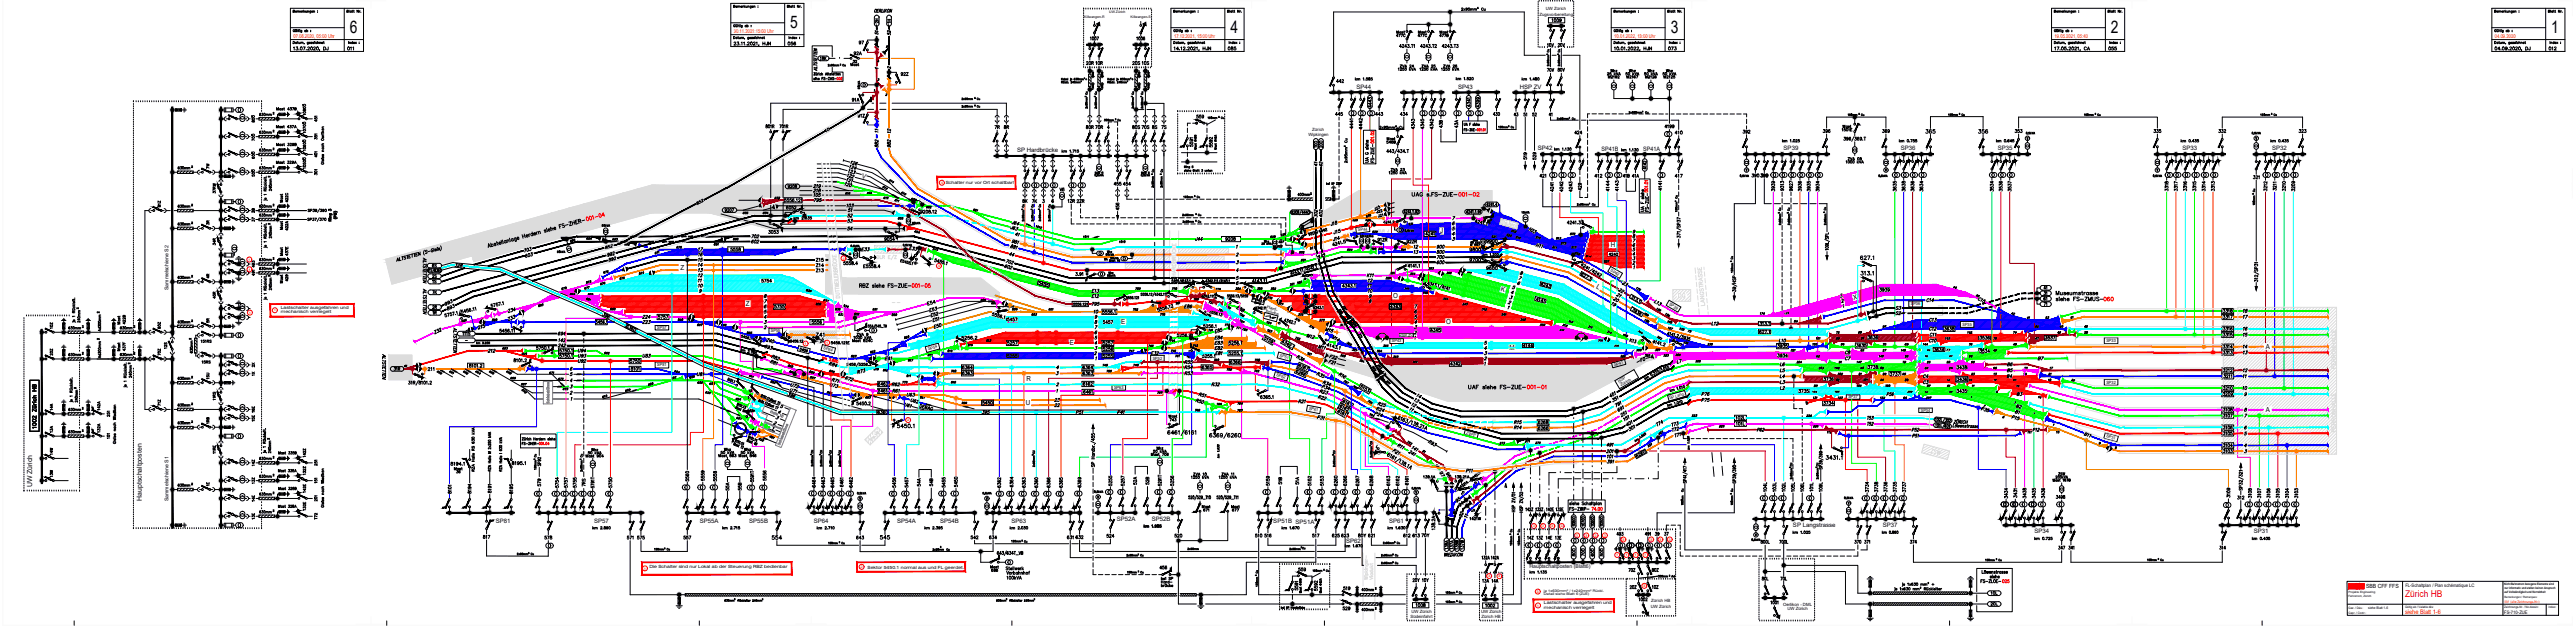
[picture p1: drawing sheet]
<svg xmlns="http://www.w3.org/2000/svg" width="1730mm" height="420mm" viewBox="0 0 1730 420" stroke-linecap="round" stroke-linejoin="round" font-family="sans-serif">
<defs><g id="words">
<g font-size="11.6">
<text x="235" y="22">6</text>
<text x="531" y="19">5</text>
<text x="827" y="22">4</text>
<text x="1122" y="22">3</text>
<text x="1418" y="22">2</text>
<text x="1714" y="22">1</text>
</g>
<text font-size="6.3" fill="#f00" x="1616" y="401">Zürich HB</text>
<g font-size="4.6">
<text x="579" y="119" transform="rotate(15 579 119)">V</text>
<text x="968" y="157">J</text>
<text x="1082" y="166">H</text>
<text x="457" y="181">Z</text>
<text x="1008" y="196" transform="rotate(15 1008 196)">K</text>
<text x="1072" y="193" transform="rotate(30 1072 193)">L</text>
<text x="936" y="200">O</text>
<text x="1245" y="201" transform="rotate(-15 1245 201)">X</text>
<text x="501" y="206">Z</text>
<text x="753" y="218">E</text>
<text x="972" y="218">O</text>
<text x="719" y="232">E</text>
<text x="1014" y="235">M</text>
<text x="1522" y="234">A</text>
<text x="690" y="256">R</text>
<text x="689" y="272">U</text>
<text x="1522" y="277">A</text>
<text x="22" y="327" transform="rotate(-90 22 327)">UW Zürich</text>
<text x="95" y="336" transform="rotate(-90 95 336)">Hauptschaltposten</text>
</g>
<text font-size="4.2" fill="#f00" x="1616" y="412">siehe Blatt 1-6</text>
<g font-size="4.1">
<text x="911" y="59">SP44</text>
<text x="980" y="59">SP43</text>
<text x="1021" y="59">HSP ZV</text>
<text x="1033" y="101">SP42</text>
<text x="1076" y="101">SP41B</text>
<text x="1104" y="101">SP41A</text>
<text x="1198" y="101">SP39</text>
<text x="1277" y="101">SP36</text>
<text x="1342" y="101">SP35</text>
<text x="1466" y="101">SP33</text>
<text x="1527" y="101">SP32</text>
<text x="683" y="102">SP Hardbrücke</text>
<text x="333" y="351">SP81</text>
<text x="399" y="351">SP57</text>
<text x="470" y="351">SP55A</text>
<text x="503" y="351">SP55B</text>
<text x="547" y="351">SP64</text>
<text x="603" y="351">SP54A</text>
<text x="632" y="351">SP54B</text>
<text x="680" y="351">SP63</text>
<text x="750" y="350">SP52A</text>
<text x="774" y="350">SP52B</text>
<text x="855" y="351">SP51B SP51A</text>
<text x="933" y="351">SP61</text>
<text x="1205" y="354">SP Langstrasse</text>
<text x="1265" y="354">SP37</text>
<text x="1367" y="358">SP34</text>
<text x="1514" y="358">SP31</text>
<text x="904" y="365">SP62</text>
</g>
<text font-size="3.8" x="1590" y="395">SBB CFF FFS</text>
<g font-size="3.5" fill="#f00">
<text x="493" y="22">30.11.2021:15:00 Uhr</text>
<text x="197" y="25">07.08.2020, 05:00 Uhr</text>
<text x="789" y="25">17.12.2021, 15:00 Uhr</text>
<text x="1085" y="25">10.01.2022, 13:00 Uhr</text>
<text x="1380" y="25">19.05.2021, 05:40</text>
<text x="1676" y="25">04.09.2020</text>
</g>
<g font-size="3.5">
<text x="113" y="195" transform="rotate(-90 113 195)">Sammelschiene S2</text>
<text x="113" y="336" transform="rotate(-90 113 336)">Sammelschiene S1</text>
<text x="1028" y="381">Hauptschaltposten (Blatt6)</text>
</g>
<g font-size="3.1">
<text x="1616" y="394">FL-Schaltplan / Plan schématique LC</text>
<text x="1682" y="412">FS-710-ZUE</text>
</g>
<g font-size="2.9">
<text x="1034" y="10">Zugsvorbereitung</text>
<text x="1039" y="7">UW Zürich</text>
<text x="882" y="88">Zürich</text>
<text x="879" y="91">Wipkingen</text>
<text x="635" y="124">Schalter nur vor Ort schaltbar!</text>
<text x="913" y="155" transform="rotate(-7 913 155)">SP44</text>
<text x="1082" y="182" transform="rotate(30 1082 182)">SP42</text>
<text x="189" y="207">Lastschalter ausgefahren und</text>
<text x="850" y="209" transform="rotate(15 850 209)">brücke</text>
<text x="851" y="207" transform="rotate(15 851 207)">Hard-</text>
<text x="1121" y="205" transform="rotate(30 1121 205)">SP39</text>
<text x="1284" y="205">SP36</text>
<text x="189" y="210">mechanisch verriegelt</text>
<text x="442" y="221">SP57</text>
<text x="1318" y="219">SP35</text>
<text x="518" y="223">SP55</text>
<text x="940" y="226">HSP ZV</text>
<text x="935" y="230">SP43</text>
<text x="1415" y="230">SP33</text>
<text x="553" y="234" transform="rotate(15 553 234)">SP64</text>
<text x="624" y="235" transform="rotate(-15 624 235)">SP54</text>
<text x="860" y="239" transform="rotate(15 860 239)">SP51</text>
<text x="442" y="246">SP81</text>
<text x="774" y="241">SP52</text>
<text x="1085" y="246" transform="rotate(-15 1085 246)">SP41</text>
<text x="857" y="253" transform="rotate(16 857 253)">SP62</text>
<text x="1088" y="257" transform="rotate(-30 1088 257)">HSP</text>
<text x="1415" y="257">SP32</text>
<text x="748" y="261">SP63</text>
<text x="1089" y="259" transform="rotate(-30 1089 259)">Zürich</text>
<text x="1122" y="268" transform="rotate(-16 1122 268)">SP Lang.</text>
<text x="1242" y="267">SP37</text>
<text x="879" y="275" transform="rotate(11 879 275)">SP61</text>
<text x="1290" y="276">SP34</text>
<text x="985" y="291" transform="rotate(15 985 291)">ZWIP</text>
<text x="1415" y="294" transform="rotate(15 1415 294)">SP31</text>
<text x="436" y="382">Die Schalter sind nur Lokal ab der Steuerung RBZ bedienbar</text>
<text x="583" y="382">Sektor 5450.1 normal aus und FL geerdet.</text>
<text x="1037" y="405">Lastschalter ausgefahren und</text>
<text x="1109" y="408">UW Zürich</text>
<text x="1109" y="404">Zürich HB</text>
<text x="1198" y="406">Oerlikon - DML</text>
<text x="948" y="411">UW Zürich</text>
<text x="995" y="411">UW Zürich</text>
<text x="1037" y="409">mechanisch verriegelt</text>
<text x="1201" y="409">UW Zürich</text>
<text x="948" y="415">Südeinfahrt</text>
<text x="995" y="415">Zürich HB</text>
</g>
<g font-size="2.3">
<text x="745" y="9">UW Zürich</text>
<text x="729" y="12">Killwangen-R</text>
<text x="760" y="12">Killwangen-S</text>
<text x="1037" y="397">je 1x630mm² / 1x240mm² Rückl.</text>
<text x="1037" y="400">Detail siehe Blatt 6 (ZUE)</text>
<text x="1591" y="409">siehe Blatt 1-6</text>
</g>
<g font-size="2.3" fill="#f00">
<text x="632" y="123">4</text>
<text x="167" y="175">1</text>
<text x="566" y="174">4</text>
<text x="630" y="179">4</text>
<text x="167" y="182">1</text>
<text x="184" y="209">1</text>
<text x="167" y="211">1</text>
<text x="541" y="231">1</text>
<text x="555" y="231">1</text>
<text x="609" y="283">2</text>
<text x="1030" y="354">3</text>
<text x="1036" y="354">3</text>
<text x="1042" y="354">3</text>
<text x="1048" y="354">3</text>
<text x="1059" y="360">3</text>
<text x="1065" y="360">3</text>
<text x="1071" y="360">3</text>
<text x="1077" y="360">3</text>
<text x="1090" y="363">3</text>
<text x="1109" y="363">3</text>
<text x="1115" y="363">3</text>
<text x="1121" y="363">3</text>
<text x="1086" y="373">1</text>
<text x="1092" y="373">1</text>
<text x="1098" y="373">1</text>
<text x="1105" y="373">1</text>
<text x="433" y="382">1</text>
<text x="578" y="381">2</text>
<text x="1000" y="387">3</text>
<text x="1007" y="388">3</text>
<text x="1104" y="394">3</text>
<text x="1032" y="398">3</text>
<text x="1033" y="407">1</text>
<text x="1683" y="405">001 (alte Zeichnungs-Nr.)</text>
</g>
<g font-size="2.1">
<text x="1683" y="393">Nicht Bahnstrom bezogene Elemente sind</text>
<text x="1683" y="395">nur informativ und stellen keinen Anspruch</text>
<text x="1683" y="398">auf Vollständigkeit und Korrektheit</text>
<text x="1616" y="408">Gültig ab / Valable dès:</text>
<text x="1578" y="409">Gez. / Dés.:</text>
<text x="1578" y="412">Gepr. / Contr.:</text>
<text x="1682" y="408">Zeichnungs-Nr. / No.dessin:</text>
<text x="1712" y="408">Index:</text>
</g>
<g font-size="2">
<text x="1578" y="398">Projekte Engineering</text>
<text x="1578" y="401">Fahrstrom, Zürich</text>
<text x="1683" y="402">Bemerkungen / Remarques:</text>
</g>
</g></defs>
<!-- layer: GRAU -->
<g fill="#dcdcdc" stroke="#dcdcdc" stroke-width=".67">
<path d="M659 197h12v3z"/>
<path d="M875 150l8-4v4z"/>
<path d="M889 143h27l-11 3z"/>
<path d="M874 151h9v1z"/>
<path d="M891 237l4 1h-4z"/>
<path d="M1099 241l12-3 1 3z"/>
<path d="M596 143h5v1z"/>
<path d="M317 172h16l-9 2z"/>
<path d="M260 176h27v8z"/>
<path d="M563 171l3 15-2-15zM563 171l3 15h-1z"/>
<path d="M565 186l106 10-12-10zM565 186l106 10h-105z"/>
<path d="M566 196l105 1v-1zM566 196l105 1h-105z"/>
<path d="M555 171l5 26-3-26zM555 171l5 26h-5z"/>
<path d="M913 128l90 8v-8zM900 136l13-8 90 8z"/>
<path d="M932 136l71 1v-1zM932 136l71 1h-71z"/>
<path d="M900 136l26 1 6-1zM897 137l3-1 26 1z"/>
<path d="M932 137h71zM932 137h71h-71z"/>
<path d="M897 137l21 5 8-5zM889 142l8-5 21 5z"/>
<path d="M889 142l27 1 2-1zM889 142l27 1h-27z"/>
<path d="M932 137l68 8 3-8zM932 137l68 8h-68z"/>
<path d="M889 143v3h16zM889 146h16l-16 4z"/>
<path d="M875 150l8 1v-1zM874 151l1-1 8 1z"/>
<path d="M874 151v1h9zM874 152h9l-8 2z"/>
<path d="M1099 241l7 1 6-1zM1093 242l6-1 7 1z"/>
<path d="M891 238l19 5-15-5zM891 238l19 5h-21z"/>
<path d="M1093 242l8 4 5-4zM1081 246l12-4 8 4z"/>
<path d="M889 243l29 3-8-3zM889 243l29 3h-21z"/>
<path d="M897 246l186 10 18-10zM897 246l186 10h-151z"/>
<path d="M932 256l138 7 13-7zM932 256l138 7h-116z"/>
<path d="M954 263l104 6 12-6zM954 263l104 6h-85z"/>
<path d="M438 124l137 3-8-3zM429 127l9-3 137 3z"/>
<path d="M429 127l146 3v-3zM418 130l11-3 146 3z"/>
<path d="M418 130l162 2v-2zM409 132l9-2 162 2z"/>
<path d="M409 132l102 5v-5zM393 137l16-5 102 5z"/>
<path d="M523 136l67 3v-3zM512 139l11-3 67 3z"/>
<path d="M393 137l119 2-1-2zM384 139l9-2 119 2z"/>
<path d="M384 139l206 1v-1zM383 140l1-1 206 1z"/>
<path d="M383 140l218 2-6-2zM375 142l8-2 218 2z"/>
<path d="M375 142l226 1v-1zM371 143l4-1 226 1z"/>
<path d="M333 172l105-29h-67zM268 172l103-29-38 29z"/>
<path d="M317 172l1 2h6zM318 174h6l-6 2z"/>
<path d="M268 172l41 2 8-2zM259 174l9-2 41 2z"/>
<path d="M259 174l42 2 8-2zM259 174l42 2h-41z"/>
<path d="M260 176l2 8h25zM262 184h25l-24 7z"/>
<path d="M477 143l44 9-34-9zM477 143l44 9h-10z"/>
<path d="M511 152l97 3v-3zM511 152l97 3h-87z"/>
<path d="M261 238l16 17v-17zM261 238l16 17h-16z"/>
</g>
<!-- layer: Sektor -Orange -->
<g fill="#ff7f00" stroke="#ff7f00" stroke-width=".67">
<path d="M348 248h1z"/>
<path d="M1462 213h1z"/>
<path d="M903 158v1z"/>
<path d="M903 159h1z"/>
<path d="M811 228h1z"/>
<path d="M510 267h1z"/>
<path d="M512 290v-1z"/>
<path d="M1272 257h1z"/>
<path d="M689 163v1z"/>
<path d="M823 277h1z"/>
<path d="M285 247v1z"/>
<path d="M642 268v-1z"/>
<path d="M1543 303v1z"/>
<path d="M1109 231v1z"/>
<path d="M1122 234v-1z"/>
<path d="M878 155v1z"/>
<path d="M878 154v1z"/>
<path d="M915 145h-1z"/>
<path d="M913 145h1z"/>
<path d="M493 182h63v-1zM493 181h63l-63 1z"/>
<path d="M473 178h83zM473 178h83h-83z"/>
<path d="M584 265h25zM584 265h25z"/>
<path d="M599 265l3 1zM599 265l3 1z"/>
<path d="M838 226v1zM838 226v1z"/>
<path d="M844 230v1zM844 230v1z"/>
<path d="M850 233v1zM850 233v1z"/>
<path d="M1054 183l17 10v-1zM1054 183l17 9-17-9zM1016 173l38 10zM1016 172l38 11-38-10zM1009 173l7-1zM1009 172h7l-7 1zM1009 172l-2 3zM1007 175l2-3-2 3z"/>
<path d="M1527 232v1l37-1zM1527 233l37-1v1z"/>
<path d="M791 171h39zM791 171h39z"/>
<path d="M833 171h24zM833 171h24zM857 171h4zM857 171h4z"/>
<path d="M861 171l1-1zM862 170v2l-1-1z"/>
<path d="M751 171h36zM751 171h36h-36zM745 173l6-2zM745 172l6-1-6 2zM720 173h25v-1zM720 172h25l-25 1zM685 163l35 10zM685 163l35 9-35-9z"/>
<path d="M541 253l3 2v-1zM542 253l2 1-3-1z"/>
<path d="M540 253h2zM541 252l1 1h-2z"/>
<path d="M783 233v2l1-2zM784 233l-1 2z"/>
<path d="M784 233v1l1-1zM784 234l1-1z"/>
<path d="M440 182v1l4-2zM440 183l4-2 1 1zM444 181l1 1 11-1zM445 182l11-1v1z"/>
<path d="M1088 203l32 18zM1088 202l32 19-32-18z"/>
<path d="M1075 195l9 5zM1075 195l9 5-9-5z"/>
<path d="M1262 251v2l1-1zM1262 253l1-1z"/>
<path d="M1263 252l23 6zM1263 252l23 6z"/>
<path d="M1286 258l1-1zM1286 258l1-1v2z"/>
<path d="M1445 213h48zM1445 213h48h-48zM1400 213h45zM1399 213h46h-45z"/>
<path d="M1221 228v1h3zM1221 229h3v1z"/>
<path d="M1224 229v1l1-1zM1224 230l1-1v2z"/>
<path d="M1107 213v1h5zM1107 214h5v1z"/>
<path d="M1112 214v1l1-1zM1112 215l1-1-1 2z"/>
<path d="M1115 219l-1 2 1-1zM1114 221l1-1z"/>
<path d="M1115 220l34 8zM1115 220l34 8v1zM1149 228v1l46-1zM1149 229l46-1v1z"/>
<path d="M1262 257v2l1-2zM1263 257l-1 2z"/>
<path d="M1263 257v1l23-7zM1263 258l23-7z"/>
<path d="M1287 250l-1 1zM1287 250v2l-1-1z"/>
<path d="M1501 303h6zM1501 303h6z"/>
<path d="M1387 216l9-2v-1zM1386 216l10-3-9 3z"/>
<path d="M1386 216v1zM1385 215l1 1v1z"/>
<path d="M1501 232v1l5-1zM1501 233l5-1v1z"/>
<path d="M1368 232v1l78-1zM1368 233l78-1v1zM1446 232v1l47-1zM1446 233l47-1v1z"/>
<path d="M1511 232v1l10-1zM1511 233l10-1v1z"/>
<path d="M598 105l19 21-18-22zM598 105l19 21-1 1zM617 126l-1 1 60 34zM616 127l60 34zM676 161h3zM676 161h3v1z"/>
<path d="M789 233v1l1-1zM789 234l1-1z"/>
<path d="M791 233l23-7zM791 233l23-7 1 1zM814 226l1 1 1-1zM815 227l1-1z"/>
<path d="M822 226v1l16-1zM822 227l16-1v1z"/>
<path d="M801 230h15zM801 230h15z"/>
<path d="M822 230h3zM822 230h3z"/>
<path d="M835 230h9zM835 230h9z"/>
<path d="M787 233v1l1-1zM787 234l1-1z"/>
<path d="M789 233v1l1-1zM789 234l1-1z"/>
<path d="M791 233v1l9-1zM791 234l9-1v1z"/>
<path d="M803 233v1l13-1zM803 234l13-1v1z"/>
<path d="M822 233v1l28-1zM822 234l28-1v1z"/>
<path d="M1287 252l-1 1 1 1zM1287 252l-1 1z"/>
<path d="M1277 253h9v-1zM1277 252h9l-9 1z"/>
<path d="M1260 253h9v-1zM1260 252h9l-9 1z"/>
<path d="M1260 252l-1 2zM1259 252h1l-1 2z"/>
<path d="M1210 252l-1 1 1 1zM1210 252l-1 1z"/>
<path d="M1200 253h9v-1zM1200 252h9l-9 1z"/>
<path d="M1511 213h53zM1511 213h53h-53z"/>
<path d="M1501 213h5zM1501 213h5h-5z"/>
<path d="M811 196l1 2v-2zM812 196v2zM812 196v1l5-2zM812 197l5-2v1z"/>
<path d="M877 165l1 2v-2zM878 165v2z"/>
<path d="M878 165v1l4-2zM878 166l4-2 1 1z"/>
<path d="M889 162v1l6-2zM889 163l6-2z"/>
<path d="M901 159v1l4-2zM901 160l4-2z"/>
<path d="M906 157l-1 1zM906 157v2l-1-1z"/>
<path d="M1228 228l-1 1 1 1zM1227 228h1l-1 1z"/>
<path d="M1200 229h27v-1zM1200 228h27l-27 1z"/>
<path d="M1364 232v2l1-2zM1365 232l-1 2z"/>
<path d="M1365 232v1l3-1zM1365 233l3-1v1z"/>
<path d="M1259 256v2l1-2zM1260 256l-1 2z"/>
<path d="M1260 256v1l26-1zM1260 257l26-1v1z"/>
<path d="M1287 256l-1 1zM1287 256v2l-1-1z"/>
<path d="M1385 214v2l1-1zM1386 215l-1 1z"/>
<path d="M1386 215h6zM1386 215h6z"/>
<path d="M878 164h5zM878 164h5z"/>
<path d="M883 164h1zM883 164h1z"/>
<path d="M1419 301v1l5 1zM1419 302l5 1zM1424 303h44zM1424 303h44zM1468 303h25zM1468 303h25z"/>
<path d="M1106 230v2l1-1zM1106 232l1-1z"/>
<path d="M1107 231v1l13 3zM1107 232l13 3z"/>
<path d="M1120 235l1-1zM1120 235l1-1-1 2z"/>
<path d="M888 241v1l1-2zM888 241l1-1-1 1z"/>
<path d="M879 239l9 2zM879 239l9 2-9-2z"/>
<path d="M845 218l-1 2 2-1zM844 220l2-1z"/>
<path d="M846 219l-1 1 16 9zM845 220l16 9z"/>
<path d="M869 233l18 10zM869 233l18 10h-1z"/>
<path d="M846 221l-1 2 1-1zM845 223l1-1z"/>
<path d="M846 222l12 3zM846 222l12 3z"/>
<path d="M858 225l1-1zM858 225l1-1v2z"/>
<path d="M638 250v1l8-1zM638 251l8-1v1z"/>
<path d="M654 250v1l55-1zM654 251l55-1v1z"/>
<path d="M712 250v1l15-1zM712 251l15-1v1z"/>
<path d="M735 250v1l29-1zM735 251l29-1v1z"/>
<path d="M902 262l22 12h1zM902 261l23 13-23-12zM894 259l8 3v-1zM894 258l8 3-8-2z"/>
<path d="M878 252l10 4h1zM878 252l11 4-11-4z"/>
<path d="M862 247l8 2v-1zM862 246l8 2-8-1zM855 246l7 1v-1zM855 245l7 1h-7z"/>
<path d="M913 267h2v-2zM913 267h2z"/>
<path d="M915 267l4 3-4-3zM915 267l4 3-1 1z"/>
<path d="M931 276l2 1v-1zM931 276h2h-2z"/>
<path d="M1003 287h13zM1003 287h13z"/>
<path d="M1023 287h10zM1023 287h10z"/>
<path d="M1041 287h15zM1041 287h15z"/>
<path d="M1056 287l20-6zM1056 287l20-6v1zM1076 281v1l10-6zM1076 282l10-6z"/>
<path d="M1135 253h60v-1zM1135 252h60l-60 1zM1119 257l16-4v-1zM1119 257l16-5-16 5zM1092 273l27-16zM1092 272l27-15-27 16z"/>
<path d="M571 262l13 3zM571 262l13 3-13-3z"/>
<path d="M473 182h20v-1zM473 181h20l-20 1z"/>
<path d="M462 182h6v-1zM462 181h6l-6 1z"/>
<path d="M283 247v1l69-1zM283 248l69-1v1z"/>
<path d="M352 247v1v-1zM352 247v2v-1z"/>
<path d="M563 260h2zM563 259l2 1h-2z"/>
<path d="M539 253l18 5zM540 253l17 5z"/>
<path d="M539 253h1zM539 253h1h-1z"/>
<path d="M579 265h5zM579 265h5z"/>
<path d="M1107 233v1l13-1zM1107 234l13-1v1z"/>
<path d="M1120 233v1l3-1zM1120 234l3-1v1z"/>
<path d="M1123 233v1l1-1zM1124 233v2l-1-1z"/>
<path d="M1396 214l3-1zM1396 213h3l-3 1z"/>
<path d="M885 164v-1zM885 164v-1z"/>
<path d="M886 163v1l1-1zM886 164l1-1z"/>
<path d="M566 260v1h2zM566 261h2z"/>
<path d="M569 261h1zM569 261h1z"/>
<path d="M349 247v1zM349 247v1zM349 247v1z"/>
<path d="M349 247v1zM348 247l1 1zM348 248h1z"/>
<path d="M349 248h1zM349 248h1zM349 248h1z"/>
<path d="M349 248l1-1zM349 248l1-1zM350 247l-1 1z"/>
<path d="M349 247v1zM349 247v1z"/>
<path d="M1480 232l1 1zM1480 232l1 1zM1480 232l1 1z"/>
<path d="M1480 232l1 1zM1480 232l1 1zM1480 233h1z"/>
<path d="M1480 233h1zM1480 233h1zM1481 233h-1z"/>
<path d="M1481 233v-1zM1481 232v1z"/>
<path d="M1481 232v1zM1481 232v1z"/>
<path d="M1462 212v1zM1462 212v1zM1462 212v1z"/>
<path d="M1461 212l1 1zM1461 213h1zM1461 213h1z"/>
<path d="M1461 213h1zM1461 213h1z"/>
<path d="M1462 213h1zM1462 213v-1zM1462 212v1z"/>
<path d="M1462 212v1zM1462 212v1z"/>
<path d="M903 158v1zM903 158v1zM903 158v1z"/>
<path d="M903 159h1zM903 159h1zM903 159h1z"/>
<path d="M903 159h1zM903 159l1-1zM904 158l-1 1z"/>
<path d="M904 158l-1 1zM903 158v1z"/>
<path d="M811 227v1zM811 227v1zM811 227v1z"/>
<path d="M811 227v1zM811 227v1z"/>
<path d="M811 228h1zM811 228h1zM811 228h1z"/>
<path d="M811 228h1zM811 228l1-1zM812 227l-1 1z"/>
<path d="M811 227v1zM811 227v1z"/>
<path d="M897 282h1zM897 282h1zM897 282h1z"/>
<path d="M897 282h1zM897 282h1zM897 282h1z"/>
<path d="M897 282h1zM897 283l1-1zM898 282l-1 1z"/>
<path d="M898 282v1zM898 282v1zM898 282v1z"/>
<path d="M898 282v1zM898 282v1z"/>
<path d="M943 165l-1 2zM942 166l1-1-1 2z"/>
<path d="M943 165l-1 2zM943 165l-1 2zM943 165v1l3-1zM943 166l3-1v1zM946 165v1l3-1zM946 166l3-1v1z"/>
<path d="M954 165v1l10-1zM954 166l10-1v1z"/>
<path d="M971 165v1l28-1zM971 166l28-1v1z"/>
<path d="M1009 163l-2 3 2-2zM1009 163l-2 3zM1003 166h4v-1zM1003 165h4l-4 1z"/>
<path d="M1004 166l1-1zM1004 166l1-1zM1005 165l-1 1z"/>
<path d="M1004 165v1zM1004 165v1zM1004 165v1z"/>
<path d="M1004 165v1zM1003 165l1 1zM1003 165l1 1z"/>
<path d="M1003 165l1 1zM1003 166h1zM1003 166h1z"/>
<path d="M1003 166h1zM1004 166v1z"/>
<path d="M1004 166v1zM1004 166h1z"/>
<path d="M1004 166h1zM1004 166h1z"/>
<path d="M1012 173v1zM1012 173v1z"/>
<path d="M1012 173h1zM1012 173h1zM1012 173h1z"/>
<path d="M1012 173h1zM1012 173h1zM1012 173l1-1z"/>
<path d="M1013 172l-1 1zM1013 172l-1 1zM1012 172v1z"/>
<path d="M1012 172v1zM1012 172v1zM1012 172v1z"/>
<path d="M1012 172v1zM1012 172v1z"/>
<path d="M946 165v1zM946 165v1zM946 165v1z"/>
<path d="M946 165v1zM946 165v1z"/>
<path d="M946 166h1zM946 166h1zM946 166h1z"/>
<path d="M946 166l1-1zM946 166l1-1zM947 165l-1 1z"/>
<path d="M946 165v1zM946 165v1z"/>
<path d="M577 265h2zM577 265h2z"/>
<path d="M739 268v1zM739 268v1z"/>
<path d="M513 289l-1 1 11 3zM512 290l11 3v1z"/>
<path d="M508 266l7 3zM508 266l7 3-7-3z"/>
<path d="M507 266h1zM507 265l1 1h-1z"/>
<path d="M512 294l6-2v-1zM512 293l6-2-6 3z"/>
<path d="M510 289l2 1 1-1zM510 288l3 1h-3z"/>
<path d="M509 289l1-1zM510 287v1l-1 1z"/>
<path d="M510 293l2 1v-1zM510 293h2h-2z"/>
<path d="M509 293h1zM510 291v2h-1z"/>
<path d="M580 265h1zM580 265h1zM580 265l1-1z"/>
<path d="M580 264v1zM580 264v1zM580 264v1z"/>
<path d="M580 264v1zM580 264v1zM580 264v1z"/>
<path d="M579 265h1zM579 265h1zM579 265h1z"/>
<path d="M579 265h1zM579 266l1-1zM580 265v1z"/>
<path d="M580 265v1zM580 265v1zM580 265l1 1z"/>
<path d="M580 265l1 1zM580 265h1z"/>
<path d="M510 267h1zM510 267h1zM510 267l1-1z"/>
<path d="M511 266l-1 1zM510 266v1zM510 266v1z"/>
<path d="M510 266v1zM510 266v1zM509 266l1 1z"/>
<path d="M509 266l1 1zM509 266l1 1zM509 267h1z"/>
<path d="M509 267h1zM509 267h1zM510 267h-1z"/>
<path d="M512 290v-1zM512 289v1zM512 289v1z"/>
<path d="M512 289v1zM512 289l1 1zM512 289l1 1z"/>
<path d="M512 289l1 1zM512 289l1 1zM512 289l1 1z"/>
<path d="M512 289h1zM513 289h-1zM513 289h-1z"/>
<path d="M615 265h19zM615 265h19z"/>
<path d="M647 268v1l41-1zM647 269l41-1v1z"/>
<path d="M693 268v1l16-1zM693 269l16-1v1z"/>
<path d="M712 268v1l27-1zM712 269l27-1v1z"/>
<path d="M688 250v1zM688 250v1zM688 250v1z"/>
<path d="M687 250l1 1zM687 250l1 1zM687 251h1z"/>
<path d="M687 251h1zM687 251h1z"/>
<path d="M688 251h1zM688 251h1z"/>
<path d="M688 251l1-1zM688 251l1-1zM688 250v1z"/>
<path d="M688 250v1zM688 250v1z"/>
<path d="M631 251h7v-1zM631 250h7l-7 1z"/>
<path d="M634 265l13 3zM634 265l13 3v1z"/>
<path d="M631 253l7-2v-1zM631 252l7-2-7 3z"/>
<path d="M631 252l-1 2zM630 252h1l-1 2z"/>
<path d="M747 250v1l4-2zM747 251l4-2v1z"/>
<path d="M752 248l-1 2zM752 248v2h-1z"/>
<path d="M767 249l-2 3zM767 249v1l-2 2z"/>
<path d="M764 250v1l2-1zM764 251l2-1v1z"/>
<path d="M1564 212v1zM1564 212v1z"/>
<path d="M1564 302v1zM1564 302v1z"/>
<path d="M1510 303h54zM1510 303h54z"/>
<path d="M1273 256v1zM1273 256v1zM1273 256v1z"/>
<path d="M1273 256v1zM1272 256l1 1zM1272 257h1z"/>
<path d="M1273 257h1zM1273 257h1zM1273 257h1z"/>
<path d="M1273 257h1zM1273 257l1-1zM1273 256v1z"/>
<path d="M1273 256v1zM1273 256v1z"/>
<path d="M886 243l1 2 1-2zM887 243h1h-2z"/>
<path d="M1564 232v1zM1564 232v1z"/>
<path d="M854 244v2l1-1zM855 245l-1 1z"/>
<path d="M688 164h1zM688 164h1zM688 164h1z"/>
<path d="M688 164h1zM688 164h1zM688 164h1z"/>
<path d="M688 164h1zM688 165l1-1zM689 164l-1 1z"/>
<path d="M689 164v1zM689 164v1zM689 164v1z"/>
<path d="M689 164v1zM689 164v1z"/>
<path d="M597 90l1 3v-3zM597 90l1 3h-1z"/>
<path d="M597 100l2 4-1-4zM597 100l2 4h-1z"/>
<path d="M594 59l-1 1h1zM593 60h1zM594 60l3 3zM594 60l3 3z"/>
<path d="M596 52v1l3 2zM596 53l3 2h-1z"/>
<path d="M597 54l1 32v-32zM597 54l1 32h-1z"/>
<path d="M597 57h1zM597 57h1zM598 56l-1 1z"/>
<path d="M598 56l-1 1zM597 56v1zM597 56v1z"/>
<path d="M597 56v1zM597 56v1z"/>
<path d="M597 57v1zM597 57v1z"/>
<path d="M597 57l1 1zM597 57l1 1zM597 57l1 1z"/>
<path d="M597 57h1zM597 57h1z"/>
<path d="M602 266v1l1-2zM602 266l1-1-1 1z"/>
<path d="M693 272h16zM693 272h16z"/>
<path d="M742 271l1 2zM742 271l1 2z"/>
<path d="M712 272h31zM712 272h31z"/>
<path d="M645 272h43zM645 272h43z"/>
<path d="M619 265l26 7zM619 265l26 7z"/>
<path d="M941 305l12 7zM941 305l12 7zM953 312l27 4zM953 312l27 4zM980 316h4zM980 316h4z"/>
<path d="M599 265v1zM599 265v1zM599 265h1z"/>
<path d="M599 265h1zM599 265h1zM599 265h1z"/>
<path d="M599 265h1zM599 264v1zM599 264v1z"/>
<path d="M599 264v1zM599 264v1zM599 264v1z"/>
<path d="M599 264v1zM598 265h1zM598 265h1z"/>
<path d="M598 265h1zM598 265h1zM598 265h1z"/>
<path d="M599 265v1zM599 265v1z"/>
<path d="M539 252l-1 2 2-1zM538 254l2-1z"/>
<path d="M823 276v1zM823 276v1zM823 276v1z"/>
<path d="M823 276v1zM823 276v1z"/>
<path d="M823 277h1zM823 277h1zM823 277h1z"/>
<path d="M823 277h1zM823 277l1-1zM824 276l-1 1z"/>
<path d="M823 276v1zM823 276v1z"/>
<path d="M820 276v1l17-1zM820 277l17-1v1zM837 276v1l30-1zM837 277l30-1v1zM867 276v1l18 3zM867 277l18 3h-1z"/>
<path d="M890 281l14 2zM890 281l14 2v1zM904 283v1l32 18zM904 284l32 18h-1z"/>
<path d="M990 316h4zM990 316h4zM994 316l50-6zM994 316l50-6zM1044 310h35zM1044 310h35z"/>
<path d="M1085 310h8zM1085 310h8zM1093 310l6-4zM1093 310l6-4v1z"/>
<path d="M1106 303l17-10zM1106 303l17-10zM1123 293h1zM1124 293h-1z"/>
<path d="M1130 291l3-1zM1130 291l3-1z"/>
<path d="M827 276l5 1v-1zM827 275l5 1h-5z"/>
<path d="M826 276l1-1zM827 274v1l-1 1z"/>
<path d="M821 275l-2 3zM821 275v1l-2 2z"/>
<path d="M1134 289l-2 2 1 1zM1134 289l-1 3z"/>
<path d="M898 222v2zM898 222v2z"/>
<path d="M830 195v1l15 3zM830 196l15 3z"/>
<path d="M847 200l9 2zM847 200l9 2v1zM856 202v1l2-1zM856 203l2-1v1z"/>
<path d="M886 216h8zM886 216h8z"/>
<path d="M873 213h6zM873 213h6z"/>
<path d="M879 213l1-1zM880 212v2l-1-1z"/>
<path d="M860 205l6 2zM860 206l6 1z"/>
<path d="M871 212l8 2zM871 212l8 2z"/>
<path d="M879 214l12 3zM879 214l12 3z"/>
<path d="M852 201l37 21zM852 201l37 21v1z"/>
<path d="M889 222v1l1-1zM889 223l1-1-1 2z"/>
<path d="M883 219l7 2zM883 219l7 2z"/>
<path d="M896 222v1h2zM896 223h2z"/>
<path d="M800 194v2l1-1zM801 195l-1 1z"/>
<path d="M801 195v1l36-1zM801 196l36-1v1z"/>
<path d="M285 248h1zM285 248h1z"/>
<path d="M285 248h1zM285 248h1zM285 248h1z"/>
<path d="M285 248l1-1zM285 248l1-1zM286 247l-1 1z"/>
<path d="M286 247l-1 1zM285 247v1zM285 247v1z"/>
<path d="M285 247v1zM285 247v1zM285 247v1z"/>
<path d="M849 221v1zM848 221l1 1zM848 221l1 1z"/>
<path d="M848 221l1 1zM848 221l1 1zM848 222h1z"/>
<path d="M848 222h1zM848 222h1z"/>
<path d="M849 222v-1zM849 221v1z"/>
<path d="M849 221v1zM849 221v1z"/>
<path d="M856 224h1zM856 224h1zM856 224h1z"/>
<path d="M855 224h1zM855 224h1zM855 224h1z"/>
<path d="M855 224h1zM855 224h1zM855 225l1-1z"/>
<path d="M855 225l1-1zM855 225l1-1zM856 224v1z"/>
<path d="M856 224v1zM856 224v1zM856 224v1z"/>
<path d="M856 224v1zM856 224v1z"/>
<path d="M887 221v1zM887 221v1zM887 221v1z"/>
<path d="M887 221v1zM887 221v1z"/>
<path d="M887 222h1zM887 222h1z"/>
<path d="M887 222h1zM887 222h1zM887 222h1z"/>
<path d="M887 222l1-1zM887 222l1-1zM888 221l-1 1z"/>
<path d="M888 221l-1 1zM887 221v1z"/>
<path d="M642 267l1 1zM642 267l1 1zM642 267l1 1z"/>
<path d="M642 267l1 1zM642 267h1zM642 267h1z"/>
<path d="M642 267h1zM643 267h-1zM643 267h-1z"/>
<path d="M642 267v1zM642 267v1z"/>
<path d="M903 262h1zM903 262h1z"/>
<path d="M903 262h1zM903 262h1zM903 262h1z"/>
<path d="M903 263l1-1zM903 263l1-1zM904 262v1z"/>
<path d="M904 262v1zM904 262v1zM904 262v1z"/>
<path d="M904 262v1zM904 262v1zM904 262v1z"/>
<path d="M1209 228v1zM1209 228v1zM1209 228v1z"/>
<path d="M1209 228v1zM1209 228v1z"/>
<path d="M1209 229h1zM1209 229h1zM1209 229h1z"/>
<path d="M1209 229h1zM1209 229l1-1zM1210 228l-1 1z"/>
<path d="M1209 228v1zM1209 228v1z"/>
<path d="M462 178h6zM462 178h6z"/>
<path d="M444 178h12zM444 178h12h-12zM416 186l28-8zM416 185l28-7-28 8z"/>
<path d="M412 185l1 2v-1zM413 186v1zM413 186h1l2-1zM414 186l2-1v1z"/>
<path d="M479 177v1zM479 177v1zM479 177v1zM479 177v1zM479 178h1zM479 178h1zM479 178h1zM479 178h1zM479 178h1zM480 177l-1 1zM480 177l-1 1z"/>
<path d="M1542 303h1zM1542 303h1zM1542 303h1z"/>
<path d="M1543 303v1zM1543 303v1zM1543 303v1z"/>
<path d="M1543 303h1zM1543 303h1zM1543 303v-1z"/>
<path d="M1543 302v1zM1543 302v1zM1543 302v1z"/>
<path d="M1543 302v1zM1542 302l1 1zM1542 302l1 1z"/>
<path d="M1542 302l1 1zM1542 303h1z"/>
<path d="M1109 232v1zM1109 232v1zM1109 232v1z"/>
<path d="M1109 232l1 1zM1109 232h1zM1109 232h1z"/>
<path d="M1109 232h1zM1109 232h1zM1109 232h1z"/>
<path d="M1110 232h-1zM1110 231l-1 1zM1109 231v1z"/>
<path d="M1121 234h1zM1121 234h1zM1121 234h1z"/>
<path d="M1122 234h-1zM1122 234h-1z"/>
<path d="M1122 233v1zM1122 233v1zM1122 233v1z"/>
<path d="M1121 233l1 1zM1121 233l1 1zM1121 233l1 1z"/>
<path d="M1121 233l1 1zM1121 233l1 1z"/>
<path d="M834 195h1zM834 196l1-1zM834 196l1-1z"/>
<path d="M835 195v1zM835 195v1zM835 195v1z"/>
<path d="M835 195v1zM835 195v1zM835 195v1z"/>
<path d="M834 195h1zM834 195h1z"/>
<path d="M834 195h1zM834 195h1z"/>
<path d="M927 138v1l3-1zM927 139l3-1z"/>
<path d="M877 155l5-2zM877 155l5-2 1 1z"/>
<path d="M921 146v1l6-3zM921 147l6-3 1 1zM927 144l1 1 2-1zM928 145l2-1z"/>
<path d="M909 146v1l17-1zM909 147l17-1v1zM926 146v1l3-1zM926 147l3-1v1z"/>
<path d="M929 146v1l1-2zM930 145v3l-1-1z"/>
<path d="M889 152l4-1zM889 152l4-1z"/>
<path d="M899 149l26-7zM899 149l26-7zM925 142l5-1zM925 142l5-1z"/>
<path d="M917 144v1l10-7zM917 145l10-7v1z"/>
<path d="M877 154l1 1zM877 154l1 1zM877 154l1 1z"/>
<path d="M877 155h1zM877 155h1zM877 155h1z"/>
<path d="M877 155h1zM877 155h1zM878 155l-1 1z"/>
<path d="M878 155v1zM878 155v1zM878 155v1z"/>
<path d="M878 154v1zM878 154v1z"/>
<path d="M883 153v1v-1zM883 153v1z"/>
<path d="M886 152v1l1-1zM886 153l1-1z"/>
<path d="M913 145h1zM913 145h1zM914 146v-1z"/>
<path d="M914 145v1zM914 145v1zM914 145v1z"/>
<path d="M914 145l1 1zM914 145l1 1zM914 145l1 1z"/>
<path d="M914 145h1zM914 145h1zM914 145h1z"/>
<path d="M803 195h1zM803 195h1zM803 195h1z"/>
<path d="M803 195h1zM803 195h1zM803 195h1z"/>
<path d="M803 196l1-1zM803 196l1-1zM804 195l-1 1z"/>
<path d="M804 195l-1 1zM804 195v1zM804 195v1z"/>
<path d="M804 195v1zM804 195v1z"/>
<path d="M815 195h1zM815 195h1z"/>
<path d="M815 196l1-1zM816 196v-1zM816 195v1z"/>
<path d="M816 195v1zM816 195v1zM816 195v1z"/>
<path d="M816 195l1 1zM816 195l1 1zM816 195h1z"/>
<path d="M816 195h1zM816 195h1z"/>
<path d="M597 60h1zM597 60h1zM598 59l-1 1z"/>
<path d="M598 59l-1 1zM597 59v1zM597 59v1z"/>
<path d="M597 59v1zM597 59v1z"/>
<path d="M597 60v1zM597 60v1z"/>
<path d="M597 60l1 1zM597 60l1 1zM597 60h1z"/>
<path d="M597 60h1zM597 60h1z"/>
<path d="M479 182v-1zM479 182v-1zM479 181v1zM479 181v1zM479 181v1zM479 181v1zM479 181v1zM479 182h1zM479 182h1zM479 181l1 1zM479 181l1 1zM479 181l1 1zM480 181v1zM480 181v1zM480 181h-1zM480 181h-1z"/>
<path d="M529 224v1l16-1zM529 225l16-1v1z"/>
<path d="M545 224v1l18-1zM545 225l18-1v1z"/>
<path d="M564 224v1l1-1zM564 225l1-1z"/>
<path d="M566 224v1l1-1zM566 225l1-1z"/>
<path d="M568 224v1l3-1zM568 225l3-1v1z"/>
<path d="M571 224v2zM571 224v2z"/>
<path d="M532 224v1zM532 224v1zM532 224v1zM532 224v1zM532 224v1zM532 224v1zM531 224l1 1zM531 224l1 1zM531 224l1 1zM531 224l1 1zM531 224l1 1zM531 225h1zM531 225h1zM531 225h1zM531 225h1z"/>
<path d="M541 225v-1zM541 225v-1zM541 225v-1zM540 224h1zM540 224h1zM540 224h1zM540 224h1zM540 224h1zM540 224h1zM540 224l1 1zM540 225h1zM540 225h1zM540 225h1zM540 225h1zM541 225h-1z"/>
</g>
<!-- layer: 0 -->
<g fill="#000" stroke="#000" stroke-width=".67">
<path d="M737 16l2-1v2zM768 16l2-1v2zM974 8v1zM974 7v1zM1048 17h1zM770 29v1zM597 48v1zM734 50l1 1h-1zM734 57h1l-1 1zM734 49h1l-1 1zM734 58l1 1h-1zM738 59v1z"/>
<path d="M740 50l1 1h-1zM740 57h1l-1 1zM740 49h1l-1 1zM740 58l1 1h-1zM762 48h1zM763 59v1zM765 50l1 1h-1zM765 57h1l-1 1zM765 49h1l-1 1zM765 58l1 1h-1zM771 57h1v1zM772 50v1h-1z"/>
<path d="M772 58v1h-1zM771 49h1v1zM116 73v1zM148 79v1zM148 73v1zM186 79v1zM579 72h1zM580 72v1zM738 61v-1zM764 73h-1zM900 62v1zM913 62h1z"/>
<path d="M927 62v1zM956 62v1zM962 62v1zM967 62h1zM987 62v1zM1019 61v1zM1025 61v1zM1042 61v1zM1122 65v1zM148 91v1zM148 80h1zM186 91v1z"/>
<path d="M186 80h1zM938 87h1zM148 104h1zM149 118h-1zM186 104h1zM676 105h1zM695 105h1zM700 105h1zM707 105h1zM732 105h1zM738 105h1zM751 105h1z"/>
<path d="M756 105h1zM763 105h1zM811 102h1zM1024 111h1v2zM1030 111h2l-1 2zM1037 104h-1zM1043 104h-1zM1043 104v-1zM1074 104h-1zM1093 104h-1zM1099 104h-1zM1105 104h1z"/>
<path d="M1122 104h-1zM1122 104v-1zM1128 104h-1zM1173 104h1zM1179 104h1zM1185 104h1zM1191 104h1zM1197 104h1zM1204 103h-1zM1227 104h1zM1266 104h1zM1297 104h1z"/>
<path d="M1332 104h1zM1338 104h1zM1344 104h1zM1350 104h1zM1356 104h1zM1362 104h1zM1449 104h1zM1462 104h1zM1468 104h1zM1474 104h1zM1521 104h1zM1528 104h1z"/>
<path d="M149 135h-1zM614 136v-1zM707 139v1zM865 134h1zM149 153h-1zM149 147h-1zM149 141h-1zM187 147h-1zM187 141h-1zM528 145h-1zM533 148h1zM540 144v1z"/>
<path d="M604 151h1zM610 144v1zM750 145h2l-1 2zM948 147h1zM990 147h1zM1000 149h1zM1001 148v1zM149 177h-1zM149 171h-1zM160 178v-1zM187 177h-1zM575 167h1z"/>
<path d="M578 167h-1zM609 167h-1zM734 167h1zM761 170v1zM1057 170v1zM1127 164h1v2zM1227 172h1l-1 2zM116 189v1zM116 188v1zM149 183h-1zM187 183h-1zM731 181h-1z"/>
<path d="M782 189v1zM836 190l1-1v1zM841 198h1zM850 200v1zM875 184l1 1h-1zM878 199h-1zM884 199h-1zM957 190h1v1zM1165 199h1l-1 2zM1369 197v1zM1515 192h2l-1 3zM116 219v1z"/>
<path d="M116 218v1zM148 213v1zM148 219v1zM148 207v1zM148 212v1zM148 206v1zM160 213v1zM160 212v1zM327 205l1 1h-1zM575 213h-1zM670 210l1-1v1zM849 201h1z"/>
<path d="M877 209v1zM878 202v1zM883 202h1zM883 209h1zM1198 217h-1zM1259 209v1zM1261 212v1zM1369 200v1zM43 223h1zM59 223v1zM76 223v1zM97 223v1z"/>
<path d="M116 223v1zM116 222v1zM148 225v1zM148 239v1zM508 238v1zM543 239v1zM799 239h1zM889 230l1 1h-1zM926 227h-1zM1059 227h1zM1065 227h1zM1124 228h1v1z"/>
<path d="M1203 220v1zM1203 221h1zM43 241h1zM59 241v1zM76 241v1zM94 241h1zM97 241v1zM116 241v1zM116 256v1zM116 240v1zM148 257v1zM148 251v1z"/>
<path d="M148 256v1zM534 251h1zM540 250v1zM543 240v1zM1205 253h1zM27 278h1zM43 278h1zM59 277v1zM148 274v1zM845 265h1v1zM27 293h1zM43 293h1z"/>
<path d="M59 292v1zM116 286v1zM148 286v1zM148 292v1zM148 280v1zM148 287h1zM734 285l1 3h-1zM1070 290v1zM1113 294h1zM1131 291h1zM27 308h1zM1004 317h1z"/>
<path d="M1034 304v1zM1086 302v1zM1132 308l1 2h-2zM1165 308l1 2h-1zM1223 299l1 2h-1zM1505 311l1 3h-1zM27 323h1zM148 329h1zM148 323h1zM186 323h1zM972 330v1zM985 336h1z"/>
<path d="M985 339h1zM986 339v1zM1017 325v2h-1zM1022 325l1 2h-2zM148 347h1zM149 352h-1zM186 347h1zM316 344h-1zM344 344h-1zM363 344h-1zM369 344h-1zM424 344h-1z"/>
<path d="M431 344v1zM473 344h-1zM480 345v-1zM496 344h1zM505 345v-1zM560 344h-1zM578 344h1zM618 344h-1zM626 344v1zM643 344h-1zM667 344v1zM667 343v1z"/>
<path d="M672 344h-1zM738 344v1zM755 344h-1zM763 344v1zM771 344h1zM852 344h1zM872 344v1zM898 344v1zM914 344h1zM922 344h-1zM952 344v1zM958 344v1z"/>
<path d="M972 351v1zM1186 348h1zM1199 348h-1zM1211 348h1zM1224 348h-1zM1255 348h-1zM1267 348h1zM1280 348h-1zM1353 352h1zM1367 352h-1zM1392 352h-1zM1492 352h1z"/>
<path d="M1498 352h-1zM1506 352h-1zM1517 352h1zM1518 352h1zM1523 352h1zM1531 352h-1zM1543 352h1zM659 369v1zM659 370h1zM792 363h-1zM806 362v1zM1035 377h-1z"/>
<path d="M1047 377h1zM1089 377h-1zM1088 368h1zM1100 368h1zM1107 368h1zM1114 377h-1zM456 398v1zM882 399h-1zM912 399v1zM928 399v1zM1101 399v1zM456 403l1 2h-1z"/>
<path d="M456 401h1l-1 2zM807 403l1 2h-2zM806 401h2l-1 2zM869 405h-1zM952 402h-1zM997 402h1zM1005 402h-1zM1105 412l3-1-1 2zM1192 400v1zM1194 414l2-1v2zM1198 400v1z"/>
<path d="M589 18v1v-1zM589 18v1z"/>
<path d="M597 18l1 1v-1zM597 18l1 1h-1z"/>
<path d="M738 17l-2 5zM738 17l-3 4 1 1z"/>
<path d="M769 17l-2 5zM769 17l-3 4 1 1z"/>
<path d="M959 17l1-1zM959 17l1-1zM960 16l-1 1z"/>
<path d="M959 16h1zM959 16h1zM959 16h1z"/>
<path d="M960 16v1zM960 16v1zM960 16v1z"/>
<path d="M959 16h1zM959 16h1z"/>
<path d="M960 16v1zM960 16v1zM960 16v1z"/>
<path d="M974 17v-1zM974 17v-1zM974 16v1z"/>
<path d="M974 16v1zM974 16v1zM974 16l1 1z"/>
<path d="M974 8v1zM974 8v1zM974 8l1 1z"/>
<path d="M974 16l1 1zM974 16l1 1zM974 16h1z"/>
<path d="M974 8h1zM974 8h1zM974 8h1z"/>
<path d="M974 7v1zM974 7v1z"/>
<path d="M974 16h1zM974 16h1zM975 16h-1z"/>
<path d="M974 8h1zM974 8h1zM975 8h-1z"/>
<path d="M1040 17v1l11-1zM1040 18l11-1v1z"/>
<path d="M1041 18l1-1zM1041 18l1-1zM1042 17v1z"/>
<path d="M1041 17h1zM1041 17h1zM1041 17h1z"/>
<path d="M1042 17v1zM1042 17v1zM1042 17v1z"/>
<path d="M1041 17h1zM1041 17h1z"/>
<path d="M1042 17v1zM1042 17v1z"/>
<path d="M1048 18l1-1zM1048 18l1-1zM1049 17v1z"/>
<path d="M1048 17h1zM1048 17h1zM1048 17h1z"/>
<path d="M1049 17v1zM1049 17v1zM1049 17v1z"/>
<path d="M1049 17l1 1zM1049 17l1 1zM1049 17h1z"/>
<path d="M1049 17h1zM1049 17h1z"/>
<path d="M571 36l5 3-5-2zM571 37l5 2z"/>
<path d="M582 29l-1 5h-1zM582 29l-1 5 2-5z"/>
<path d="M588 29v1l2 1zM588 30l2 1z"/>
<path d="M588 27h1zM588 27h1zM588 27h1z"/>
<path d="M588 27h1zM589 27v1z"/>
<path d="M589 25v6zM589 25v6z"/>
<path d="M589 26v1zM589 26v1zM588 26l1 1z"/>
<path d="M589 27v1zM589 27h1z"/>
<path d="M589 26v1zM589 26v1zM589 26v1z"/>
<path d="M589 27h1zM589 27h1z"/>
<path d="M589 27h1zM589 27h1zM589 26v1z"/>
<path d="M597 32l-3 3 3-3zM597 32l-3 3zM594 35v1zM593 35h1v1z"/>
<path d="M597 25l1 18v-18zM597 25l1 18h-1z"/>
<path d="M732 30v1zM732 30v1z"/>
<path d="M732 29v1zM732 29v1z"/>
<path d="M732 30v1zM732 30l1 1zM732 30l1 1z"/>
<path d="M732 29v1zM732 29v1zM732 29v1z"/>
<path d="M732 30h1zM732 30h1z"/>
<path d="M732 30h1zM732 30h1zM733 29l-1 1z"/>
<path d="M735 30v1zM735 30v1z"/>
<path d="M734 32h1l-2 5zM734 32l-2 5h1z"/>
<path d="M735 29v1zM735 29v1z"/>
<path d="M735 30v1zM735 30l1 1zM735 30h1z"/>
<path d="M736 29l-1 1zM735 29v1zM735 29v1z"/>
<path d="M735 30h1zM735 30h1z"/>
<path d="M735 30h1zM735 30h1zM736 29l-1 1z"/>
<path d="M738 30v1zM738 30v1z"/>
<path d="M738 29v1zM738 29v1z"/>
<path d="M738 30v1zM738 30l1 1zM738 30l1 1z"/>
<path d="M739 29l-1 1zM738 29v1zM738 29v1z"/>
<path d="M738 30h1zM738 30h1z"/>
<path d="M738 30h1zM738 30h1zM739 29l-1 1z"/>
<path d="M730 30h10zM730 30h10h-10z"/>
<path d="M741 32l-2 5zM741 32l-3 5h1z"/>
<path d="M763 30v1zM763 30v1z"/>
<path d="M763 29v1zM763 29v1z"/>
<path d="M763 30v1zM763 30l1 1zM763 30h1z"/>
<path d="M764 29l-1 1zM763 29v1zM763 29v1z"/>
<path d="M763 30h1zM763 30h1z"/>
<path d="M763 30h1zM763 30h1zM764 29l-1 1z"/>
<path d="M766 30v1zM766 30v1z"/>
<path d="M766 32l-2 5zM766 32l-3 5h1z"/>
<path d="M766 29v1zM766 29v1z"/>
<path d="M766 30v1zM766 30l1 1zM766 30l1 1z"/>
<path d="M767 29l-1 1zM766 29v1zM766 29v1z"/>
<path d="M766 30h1zM766 30h1z"/>
<path d="M766 30h1zM766 30h1zM767 29l-1 1z"/>
<path d="M769 30h1zM769 30h1zM769 30h1z"/>
<path d="M769 30h1zM770 30l-1 1zM770 30v1z"/>
<path d="M769 29l1 1zM769 29l1 1zM769 30h1z"/>
<path d="M770 30v1zM770 30v1z"/>
<path d="M770 29v1zM770 29v1zM769 29l1 1z"/>
<path d="M761 30h11zM761 30h11h-11z"/>
<path d="M772 32l-2 5zM772 32l-2 5z"/>
<path d="M1044 20h1l-3 5zM1044 20l-2 5z"/>
<path d="M1051 20h1l-2 5zM1051 20l-2 5h1z"/>
<path d="M588 57h1zM588 57h1zM588 57h1z"/>
<path d="M588 57h1zM589 57v1zM589 57v1z"/>
<path d="M589 56v1zM589 56v1zM588 57h1z"/>
<path d="M589 57v1zM589 57v1zM589 57h1z"/>
<path d="M589 56v1zM589 56v1zM589 56v1z"/>
<path d="M589 57h1zM589 57h1z"/>
<path d="M589 57h1zM589 57h1zM589 56v1z"/>
<path d="M596 51l3 2zM596 51l3 2z"/>
<path d="M597 48v1zM597 48v1zM597 48v1z"/>
<path d="M597 49h1zM597 49h1zM597 49h1z"/>
<path d="M597 47l1 5v-5zM597 47l1 5h-1z"/>
<path d="M598 48l-1 1zM597 48v1zM597 48v1z"/>
<path d="M597 49h1zM597 49h1z"/>
<path d="M597 49l1-1zM597 49l1-1zM598 48l-1 1z"/>
<path d="M603 51l2 5zM602 51h1l2 5z"/>
<path d="M731 48h1zM731 48h1z"/>
<path d="M732 47v1zM732 47v1zM731 47l1 1z"/>
<path d="M732 59v1zM731 60h1z"/>
<path d="M732 48h1zM732 48h1z"/>
<path d="M732 47v1zM732 47v1zM732 47v1z"/>
<path d="M732 59v1zM732 59v1zM732 59v1z"/>
<path d="M732 48h1zM732 48h1zM732 48h1z"/>
<path d="M732 48l1-1zM733 47l-1 1zM732 47v1z"/>
<path d="M732 60h1zM733 59l-1 1zM732 59v1z"/>
<path d="M738 47v1zM738 47v1zM738 47v1z"/>
<path d="M738 48h1zM738 48h1z"/>
<path d="M738 47v1zM738 47v1zM738 47v1z"/>
<path d="M738 59v1zM738 59v1zM738 59v1z"/>
<path d="M738 48h1zM738 48h1zM738 48h1z"/>
<path d="M738 48l1-1zM739 47l-1 1zM739 47l-1 1z"/>
<path d="M738 60h1zM739 59l-1 1zM739 59l-1 1z"/>
<path d="M763 47v1zM763 47v1zM763 47v1z"/>
<path d="M763 48h1zM763 48h1zM763 48h1z"/>
<path d="M763 47v1zM763 47v1zM763 47v1z"/>
<path d="M763 59v1zM763 59v1zM763 59v1z"/>
<path d="M763 48h1zM763 48h1zM763 48h1z"/>
<path d="M763 48l1-1zM764 47l-1 1zM764 47l-1 1z"/>
<path d="M763 60h1zM764 59l-1 1zM764 59l-1 1z"/>
<path d="M769 48h1zM769 48h1zM769 48h1z"/>
<path d="M769 47l1 1zM769 47l1 1zM769 47l1 1z"/>
<path d="M770 48h-1zM770 48h-1z"/>
<path d="M769 59l1 1zM769 60h1zM769 60h1z"/>
<path d="M770 47v1zM769 47l1 1zM769 47l1 1z"/>
<path d="M770 59v1zM769 59l1 1zM769 59l1 1z"/>
<path d="M770 48v-1zM770 47v1zM770 47v1z"/>
<path d="M770 59v1zM770 59v1z"/>
<path d="M895 53l-1 5h-1zM895 53l-1 5 2-5z"/>
<path d="M1041 53l-1 5-1-1zM1041 53l-1 5 2-5z"/>
<path d="M1048 53l-1 5-1-1zM1048 53l-1 5 2-5z"/>
<path d="M115 74h1zM115 74h1z"/>
<path d="M115 73l1 1zM115 74h1zM115 74h1z"/>
<path d="M116 73v1zM115 73l1 1zM115 73l1 1z"/>
<path d="M115 72l1 153v-153zM115 72l1 153h-1z"/>
<path d="M116 73v1zM116 73v1z"/>
<path d="M148 74h1zM148 74h1z"/>
<path d="M148 79v1zM148 79v1zM148 79v1z"/>
<path d="M148 73v1zM148 73v1zM148 73v1z"/>
<path d="M148 72l1 47v-47zM148 72l1 47h-1z"/>
<path d="M149 79l-1 1zM148 79v1z"/>
<path d="M148 74h1zM148 74h1zM148 74h1z"/>
<path d="M149 73l-1 1zM148 73v1z"/>
<path d="M148 80h1zM148 80h1zM149 79l-1 1z"/>
<path d="M148 74h1zM148 74h1zM149 73l-1 1z"/>
<path d="M154 77l4 2-5-1zM153 78l5 2v-1z"/>
<path d="M186 79v1zM186 79v1zM186 79v1z"/>
<path d="M187 79l-1 1zM186 79v1z"/>
<path d="M186 80h1zM186 80l1-1zM187 79l-1 1z"/>
<path d="M200 76h1zM200 76h1z"/>
<path d="M200 77l2 1h1zM200 77h1l2 1zM200 75v2h1zM200 75h1v2z"/>
<path d="M204 79l1 1v-1zM204 79h1h-1z"/>
<path d="M557 87l20-12zM557 86l20-11-20 12z"/>
<path d="M577 63l2 5-2-5zM577 63l3 5h-1z"/>
<path d="M579 72h1zM579 73l1-1zM579 73l1-1z"/>
<path d="M579 72h1zM579 72h1zM579 72h1z"/>
<path d="M580 72v1zM580 72v1z"/>
<path d="M580 72v1zM580 72v1zM580 72v1z"/>
<path d="M585 67l-8 8 8-8zM577 75l8-8-8 8z"/>
<path d="M585 65v3zM585 65v3z"/>
<path d="M731 60h1zM731 60h1zM732 61v-1z"/>
<path d="M732 60v1zM732 60v1z"/>
<path d="M732 60v1zM732 60l1 1zM732 60l1 1z"/>
<path d="M732 60l1 1zM732 60h1zM732 60h1z"/>
<path d="M738 60v1zM738 60v1z"/>
<path d="M738 60v1zM738 60l1 1zM738 60l1 1z"/>
<path d="M738 60l1 1zM738 60h1zM738 60h1z"/>
<path d="M762 60h1zM763 61v-1z"/>
<path d="M763 74v-1zM763 74v-1zM763 73v1z"/>
<path d="M763 60v1zM763 60v1z"/>
<path d="M763 73v1zM763 73v1zM763 73l1 1z"/>
<path d="M763 60l1 1zM763 60l1 1zM763 60l1 1z"/>
<path d="M763 73l1 1zM763 73l1 1zM763 73h1z"/>
<path d="M763 73h1zM763 73h1zM764 73h-1z"/>
<path d="M763 60h1zM763 60h1zM763 60h1z"/>
<path d="M769 60h1zM769 60h1zM769 61l1-1z"/>
<path d="M769 70l1-1zM769 70l1-1zM770 69l-1 1z"/>
<path d="M769 69h1zM769 69h1zM769 69h1z"/>
<path d="M770 60l-1 1zM770 60l-1 1z"/>
<path d="M770 69v1zM770 69v1zM770 69v1z"/>
<path d="M770 60v1zM770 60v1zM770 60v1z"/>
<path d="M769 69h1zM769 69h1zM769 69h1z"/>
<path d="M770 69v1zM770 69v1z"/>
<path d="M804 80l2 1-3-1zM803 80l2 1h1z"/>
<path d="M893 62h36zM893 62h36z"/>
<path d="M895 62h1zM895 62h1zM895 62h1z"/>
<path d="M895 62h1zM895 62h1z"/>
<path d="M896 62v1zM896 62v1zM896 62v1z"/>
<path d="M896 61v1zM896 61v1zM896 61v1z"/>
<path d="M896 62v1zM896 62h1zM896 62h1z"/>
<path d="M896 61v1zM896 61v1zM896 61v1z"/>
<path d="M896 62h1zM896 62h1zM896 62h1z"/>
<path d="M899 62h1zM899 62h1zM899 62h1z"/>
<path d="M899 62h1zM899 62h1z"/>
<path d="M900 62l-1 1zM900 62l-1 1zM900 62v1z"/>
<path d="M899 61l1 1zM899 61l1 1zM899 62h1z"/>
<path d="M900 61v1zM900 61v1zM900 61v1z"/>
<path d="M902 66l-2 5zM902 66l-2 5z"/>
<path d="M907 62h1zM907 62h1zM907 62h1z"/>
<path d="M907 62h1zM907 62h1z"/>
<path d="M908 62v1zM908 62v1zM908 62v1z"/>
<path d="M908 61v1zM908 61v1zM908 61v1z"/>
<path d="M909 70l-1 1h1zM909 70v1z"/>
<path d="M908 62v1zM908 62h1z"/>
<path d="M908 61v1zM908 61v1zM908 61v1z"/>
<path d="M908 62h1zM908 62h1zM908 62h1z"/>
<path d="M910 66l-1 2h1zM910 66h1l-1 2z"/>
<path d="M914 62v1zM914 62v1zM914 62v1z"/>
<path d="M914 61v1zM914 61v1zM914 61v1z"/>
<path d="M915 70l-1 1h1zM915 70v1z"/>
<path d="M914 62v1zM914 62h1zM914 62h1z"/>
<path d="M915 61l-1 1zM914 61v1zM914 61v1z"/>
<path d="M914 62h1zM914 62h1zM914 62h1z"/>
<path d="M916 66l-1 2h1zM916 66h1l-1 2z"/>
<path d="M920 62v1zM920 62v1zM920 62l1 1z"/>
<path d="M920 61v1zM920 61v1zM920 61v1z"/>
<path d="M920 62l1 1zM920 62l1 1zM920 62h1z"/>
<path d="M921 61l-1 1zM921 61l-1 1zM920 61v1z"/>
<path d="M920 62h1zM920 62h1zM920 62h1z"/>
<path d="M926 62h1zM926 62h1zM926 62h1z"/>
<path d="M926 62h1zM926 62h1z"/>
<path d="M927 62l-1 1zM927 62l-1 1zM927 62v1z"/>
<path d="M926 61l1 1zM926 61l1 1zM926 62h1z"/>
<path d="M927 61v1zM927 61v1zM927 61v1z"/>
<path d="M929 66l-2 5zM929 66l-2 5z"/>
<path d="M941 62h29zM941 62h29z"/>
<path d="M943 62v1zM943 62v1zM943 62v1z"/>
<path d="M943 61v1zM943 61v1zM943 61v1z"/>
<path d="M943 62v1zM943 62h1zM943 62h1z"/>
<path d="M944 61l-1 1zM943 61v1zM943 61v1z"/>
<path d="M943 62h1zM943 62h1zM943 62h1z"/>
<path d="M945 66h1l-2 5zM945 66l-2 5h1z"/>
<path d="M949 62v1zM949 62v1zM949 62l1 1z"/>
<path d="M949 61v1zM949 61v1zM949 61v1z"/>
<path d="M949 62l1 1zM949 62h1zM949 62h1z"/>
<path d="M950 61l-1 1zM950 61l-1 1zM949 61v1z"/>
<path d="M949 62h1zM949 62h1zM949 62h1z"/>
<path d="M952 66l-2 5zM952 66l-3 5h1z"/>
<path d="M955 62h1zM955 62h1zM955 62h1z"/>
<path d="M955 62h1zM955 62h1z"/>
<path d="M956 62l-1 1zM956 62l-1 1zM956 62v1z"/>
<path d="M955 61l1 1zM955 61l1 1zM955 61l1 1z"/>
<path d="M956 70v1zM956 70h1l-1 1z"/>
<path d="M956 61v1zM956 61v1zM956 61v1z"/>
<path d="M958 66l-1 2h1zM958 66v2z"/>
<path d="M961 62h1zM961 62h1zM961 62h1z"/>
<path d="M961 62h1zM961 62h1z"/>
<path d="M962 62v1zM962 62v1zM962 62v1z"/>
<path d="M962 61v1zM961 61l1 1zM961 62h1z"/>
<path d="M962 61v1zM962 61v1zM962 61v1z"/>
<path d="M962 62h1zM962 62h1z"/>
<path d="M964 66h1l-3 5zM964 66l-2 5z"/>
<path d="M967 62h1zM967 62h1z"/>
<path d="M968 62v1zM968 62v1zM968 62v1z"/>
<path d="M968 61v1zM968 61v1zM968 61v1z"/>
<path d="M968 62v1zM968 62h1zM968 62h1z"/>
<path d="M968 61v1zM968 61v1zM968 61v1z"/>
<path d="M968 62h1zM968 62h1zM968 62h1z"/>
<path d="M970 66h1l-2 5zM970 66l-2 5h1z"/>
<path d="M976 62h31zM976 62h31z"/>
<path d="M978 62v1zM978 62v1zM978 62l1 1z"/>
<path d="M978 61v1zM978 61v1z"/>
<path d="M979 70l-1 1h1zM979 70h1l-1 1z"/>
<path d="M978 62l1 1zM978 62h1zM978 62h1z"/>
<path d="M979 61l-1 1zM979 61l-1 1zM978 61v1z"/>
<path d="M978 62h1zM978 62h1zM978 62h1z"/>
<path d="M981 66l-1 2zM981 66l-1 2z"/>
<path d="M986 62h1zM986 62h1zM986 62h1z"/>
<path d="M986 62h1zM986 62h1z"/>
<path d="M987 62v1zM987 62v1zM987 62v1z"/>
<path d="M987 61v1zM986 61l1 1zM986 61l1 1z"/>
<path d="M987 61v1zM987 61v1zM987 61v1z"/>
<path d="M992 62h1zM992 62h1zM992 62h1z"/>
<path d="M992 62h1zM992 62h1z"/>
<path d="M993 62v1zM993 62v1zM993 62v1z"/>
<path d="M993 61v1zM993 61v1zM993 61v1z"/>
<path d="M993 62v1zM993 62h1zM993 62h1z"/>
<path d="M993 61v1zM993 61v1zM993 61v1z"/>
<path d="M993 62h1zM993 62h1zM993 62h1z"/>
<path d="M1005 62v1zM1005 62v1zM1005 62l1 1z"/>
<path d="M1005 61v1zM1005 61v1z"/>
<path d="M1005 62l1 1zM1005 62h1zM1005 62h1z"/>
<path d="M1006 61l-1 1zM1006 61l-1 1zM1005 61v1z"/>
<path d="M1005 62h1zM1005 62h1zM1005 62h1z"/>
<path d="M1008 66l-2 5zM1008 66l-3 5h1z"/>
<path d="M1016 62h35zM1016 62h35z"/>
<path d="M1018 62h1zM1018 62h1zM1019 62l-1 1z"/>
<path d="M1018 62h1zM1018 62h1zM1018 62h1z"/>
<path d="M1019 62l-1 1zM1019 62v1zM1019 62v1z"/>
<path d="M1018 61l1 1zM1018 61l1 1zM1018 61l1 1z"/>
<path d="M1019 61v1zM1019 61v1z"/>
<path d="M1021 66v1l-2 4zM1021 66l-2 5z"/>
<path d="M1024 62h1zM1024 62h1zM1025 62v1z"/>
<path d="M1024 62h1zM1024 62h1zM1024 62h1z"/>
<path d="M1025 62v1zM1025 62v1zM1025 62v1z"/>
<path d="M1025 61v1zM1024 61l1 1zM1024 61l1 1z"/>
<path d="M1025 61v1zM1025 61v1z"/>
<path d="M1027 66l1 1-3 4zM1027 66l-2 5z"/>
<path d="M1030 62h1zM1030 62h1zM1031 62v1z"/>
<path d="M1030 62h1zM1030 62h1zM1030 62h1z"/>
<path d="M1031 62v1zM1031 62v1zM1031 62v1z"/>
<path d="M1031 61v1zM1031 61v1zM1031 61v1z"/>
<path d="M1031 62h1zM1031 62h1zM1031 62h1z"/>
<path d="M1031 61v1zM1031 61v1z"/>
<path d="M1031 62h1zM1031 62h1zM1031 61v1z"/>
<path d="M1033 66l1 1-2 4zM1033 66l-2 5h1z"/>
<path d="M1041 62h1zM1041 62h1zM1042 62v1z"/>
<path d="M1041 62h1zM1041 62h1zM1041 62h1z"/>
<path d="M1042 62v1zM1042 62v1zM1042 62v1z"/>
<path d="M1042 61v1zM1041 61l1 1zM1041 61l1 1z"/>
<path d="M1042 61v1zM1042 61v1z"/>
<path d="M1044 66l1 1-3 4zM1044 66l-2 5z"/>
<path d="M1048 62h1zM1048 62h1zM1049 62v1z"/>
<path d="M1048 62h1zM1048 62h1zM1048 62h1z"/>
<path d="M1049 62v1zM1049 62v1zM1049 62v1z"/>
<path d="M1049 61v1zM1049 61v1zM1049 61v1z"/>
<path d="M1049 62h1zM1049 62h1zM1049 62h1z"/>
<path d="M1049 61v1zM1049 61v1z"/>
<path d="M1049 62h1zM1049 62h1zM1049 61v1z"/>
<path d="M1096 66h1zM1096 66h1zM1096 66h1z"/>
<path d="M1096 67l1-1zM1097 66l-1 1zM1097 66v1z"/>
<path d="M1096 65l1 1zM1096 65l1 1zM1096 66h1z"/>
<path d="M1097 66v1zM1097 66v1zM1097 66v1z"/>
<path d="M1097 65v1zM1097 65v1zM1096 65l1 1z"/>
<path d="M1097 66v1zM1097 66h1z"/>
<path d="M1097 66h1zM1097 65v1z"/>
<path d="M1108 66h1zM1108 66h1zM1108 66h1z"/>
<path d="M1108 67l1-1zM1109 66v1zM1109 66v1z"/>
<path d="M1109 65v1zM1109 65v1zM1108 66h1z"/>
<path d="M1109 66v1zM1109 66l1 1zM1109 66l1 1z"/>
<path d="M1109 65v1zM1109 65v1zM1109 65v1z"/>
<path d="M1109 66l1 1zM1109 66h1z"/>
<path d="M1109 66h1zM1109 66h1zM1110 65l-1 1z"/>
<path d="M1121 66h1zM1121 66h1zM1121 66h1z"/>
<path d="M1121 67l1-1zM1122 66l-1 1zM1122 66v1z"/>
<path d="M1121 65l1 1zM1121 65l1 1zM1121 66h1z"/>
<path d="M1122 66v1zM1122 66v1zM1122 66v1z"/>
<path d="M1122 65v1zM1122 65v1zM1121 65l1 1z"/>
<path d="M1245 79h1zM1245 79h1z"/>
<path d="M1246 78v1zM1245 78l1 1z"/>
<path d="M1246 78v1zM1246 78v1zM1246 78v1z"/>
<path d="M1246 79h1zM1246 79h1zM1246 79h1z"/>
<path d="M1247 78l-1 1zM1246 78v1zM1246 78v1z"/>
<path d="M1246 79h1zM1246 79h1zM1246 79l1-1z"/>
<path d="M148 92h1zM148 92h1z"/>
<path d="M148 91v1zM148 91v1zM148 91v1z"/>
<path d="M148 80h1zM148 80h1zM148 80h1z"/>
<path d="M148 92h1zM148 92h1zM148 92h1z"/>
<path d="M149 91l-1 1zM148 91v1z"/>
<path d="M148 92h1zM148 92h1zM149 91l-1 1z"/>
<path d="M154 89l4 2-5-2zM153 89l5 3v-1z"/>
<path d="M186 92h1zM186 92h1z"/>
<path d="M186 91v1zM186 91v1zM186 91v1z"/>
<path d="M186 80h1zM186 80h1zM186 80h1z"/>
<path d="M186 92h1zM186 92h1zM186 92h1z"/>
<path d="M187 91l-1 1zM186 91v1z"/>
<path d="M186 92h1zM186 92l1-1zM187 91l-1 1z"/>
<path d="M200 88h1zM200 88h1z"/>
<path d="M200 100h1zM200 100h1z"/>
<path d="M200 89l2 1h1zM200 89h1l2 1zM200 87v2h1zM200 87h1v2z"/>
<path d="M204 91l1 1v-1zM204 91h1h-1z"/>
<path d="M520 88l-2 5zM520 88h1l-3 5zM520 88h1h1zM521 88h1z"/>
<path d="M529 88l-3 5h1zM529 88l-2 5zM529 88h2zM529 88h2z"/>
<path d="M488 126l67-38h-1zM488 126l66-38-66 38z"/>
<path d="M582 78l-1 5-1-1zM582 78l-1 5 2-5z"/>
<path d="M669 90l-1 5h-1zM669 90l-1 5 2-4z"/>
<path d="M676 90l-2 5h-1zM676 90l-2 5 2-4z"/>
<path d="M732 90l-2 5h-1zM732 90l-2 5 2-4z"/>
<path d="M738 90l-2 5zM738 90l-2 5 2-4z"/>
<path d="M743 93l-1 2zM743 93l-1 2 1-2z"/>
<path d="M744 90v2zM744 90v2l1-1z"/>
<path d="M761 93v2zM761 93v2l1-2z"/>
<path d="M763 90v2h-1zM763 90v2v-1z"/>
<path d="M768 93l-1 2zM768 93l-1 2 1-2z"/>
<path d="M769 90v2h-1zM769 90v2l1-1z"/>
<path d="M775 90l-1 5h-1zM775 90l-1 5 2-4z"/>
<path d="M781 90l-1 5h-1zM781 90l-1 5 2-4z"/>
<path d="M797 93l-2 6 3-5zM797 93l-2 6v-1zM793 99h2v-1zM793 98h2l-2 1z"/>
<path d="M807 82h1h-1zM807 82l1 1v-1z"/>
<path d="M810 93l-2 6 3-5zM810 93l-2 6v-1zM806 99h2v-1zM806 98h2l-2 1z"/>
<path d="M938 87h1zM938 87h1z"/>
<path d="M939 87v1zM939 87v1z"/>
<path d="M939 86v1zM939 86v1zM939 86v1z"/>
<path d="M939 87h1zM939 87h1z"/>
<path d="M939 86v1zM939 86v1zM939 86v1z"/>
<path d="M939 87h1zM939 87h1zM939 87h1z"/>
<path d="M1061 94l-2 5zM1061 94l-2 5 2-4z"/>
<path d="M1120 97l-1 2 1-2zM1120 97l-1 2z"/>
<path d="M1121 94v2l1-1zM1121 94v2h-1z"/>
<path d="M1126 97v2l1-2zM1126 97v2h-1z"/>
<path d="M1127 94v2l1-1zM1127 94v2z"/>
<path d="M1173 94l-2 5zM1173 94l-2 5 2-5z"/>
<path d="M1227 94l-2 5h-1zM1227 94l-2 5 2-5z"/>
<path d="M1266 94l-1 5h-1zM1266 94l-1 5 2-5z"/>
<path d="M1295 97v2l1-2zM1295 97v2h-1z"/>
<path d="M1296 94v2l1-2zM1296 94v2v-1z"/>
<path d="M1330 97v2l1-2zM1330 97v2z"/>
<path d="M1332 94v2v-2zM1332 94v2l-1-1z"/>
<path d="M1356 94l-2 5h-1zM1356 94l-2 5 2-5z"/>
<path d="M1449 94l-2 5zM1449 94l-2 5 2-5z"/>
<path d="M1492 94l-1 5h-1zM1492 94l-1 5 2-5z"/>
<path d="M1546 94l-1 5h-1zM1546 94l-1 5 2-5z"/>
<path d="M115 116h1zM115 116h1zM116 116h-1z"/>
<path d="M115 115l1 1zM115 115l1 1zM115 116h1z"/>
<path d="M116 115v1zM115 115l1 1zM115 115l1 1z"/>
<path d="M116 115v1zM116 115v1z"/>
<path d="M116 116v-1zM116 116v-1zM116 115v1z"/>
<path d="M136 113l4 2-5-2zM135 113l5 3v-1z"/>
<path d="M148 119v-1zM148 119v-1zM148 118v1z"/>
<path d="M148 115v1zM148 115v1z"/>
<path d="M148 103v1zM148 103v1z"/>
<path d="M148 116h1zM148 116h1z"/>
<path d="M148 118v1zM148 118v1zM148 118l1 1z"/>
<path d="M148 115v1zM148 115v1zM148 115v1z"/>
<path d="M148 103v1zM148 103v1zM148 103v1z"/>
<path d="M148 116h1zM148 116h1zM148 116h1z"/>
<path d="M149 115l-1 1zM148 115v1z"/>
<path d="M148 104h1zM148 104h1zM148 104h1z"/>
<path d="M149 103l-1 1zM148 103v1z"/>
<path d="M148 118l1 1zM148 118l1 1zM148 118l1 1z"/>
<path d="M148 116l1-1zM148 116l1-1zM149 115l-1 1z"/>
<path d="M148 104l1-1zM148 104l1-1zM149 103l-1 1z"/>
<path d="M148 118h1zM148 118h1zM149 118h-1z"/>
<path d="M154 113l4 2-5-2zM153 113l5 3v-1z"/>
<path d="M154 101l4 2-5-2zM153 101l5 3v-1z"/>
<path d="M186 103v1zM186 103v1z"/>
<path d="M186 115v1zM186 115v1z"/>
<path d="M186 116h1zM186 116h1z"/>
<path d="M186 103v1zM186 103v1zM186 103v1z"/>
<path d="M186 115v1zM186 115v1zM186 115v1z"/>
<path d="M186 104h1zM186 104h1zM186 104h1z"/>
<path d="M187 103l-1 1zM186 103v1z"/>
<path d="M186 116h1zM186 116h1zM186 116h1z"/>
<path d="M187 115l-1 1zM186 115v1z"/>
<path d="M186 104h1zM186 104l1-1zM187 103l-1 1z"/>
<path d="M186 116h1zM186 116l1-1zM187 115l-1 1z"/>
<path d="M200 112h1zM200 112h1z"/>
<path d="M200 101l2 1h1zM200 101h1l2 1zM200 99v2h1zM200 99h1v2z"/>
<path d="M200 113l2 1h1zM200 113h1l2 1zM200 111v2h1zM200 111h1v2z"/>
<path d="M204 103l1 1v-1zM204 102l1 1h-1z"/>
<path d="M204 115l1 1v-1zM204 114l1 1h-1z"/>
<path d="M668 104v1l79-1zM668 105l79-1v1z"/>
<path d="M669 105h1zM669 105h1z"/>
<path d="M669 104l1 1zM669 104l1 1zM669 105h1z"/>
<path d="M670 104v1zM670 104v1zM669 104l1 1z"/>
<path d="M670 105h1zM670 105h1z"/>
<path d="M670 104v1zM670 104v1z"/>
<path d="M670 105l1-1zM670 105l1-1zM670 104v1z"/>
<path d="M676 104v1zM676 104v1zM675 105h1z"/>
<path d="M676 104v1zM676 104v1zM676 104v1z"/>
<path d="M676 105h1zM676 105h1zM676 105h1z"/>
<path d="M676 104v1zM676 104v1z"/>
<path d="M676 105h1zM676 105l1-1zM677 104l-1 1z"/>
<path d="M688 105h1zM688 105h1zM689 105h-1z"/>
<path d="M688 104l1 1zM688 104l1 1zM688 105h1z"/>
<path d="M688 104l1 1zM688 104l1 1zM688 104l1 1z"/>
<path d="M689 104v1zM689 104v1z"/>
<path d="M689 105v-1zM689 104v1z"/>
<path d="M689 118h1l-1 1zM689 118v1z"/>
<path d="M691 114l-1 2zM691 114l-1 2z"/>
<path d="M694 105h1zM694 105h1zM695 105h-1z"/>
<path d="M694 104l1 1zM694 104l1 1zM694 105h1z"/>
<path d="M695 104v1zM694 104l1 1zM694 104l1 1z"/>
<path d="M695 104v1zM695 104v1z"/>
<path d="M695 105h1zM695 105v-1zM695 104v1z"/>
<path d="M695 118h1l-1 1zM695 118v1z"/>
<path d="M697 114h1l-1 2zM697 114l-1 2h1z"/>
<path d="M701 104v1zM700 104l1 1zM700 105h1z"/>
<path d="M701 104v1zM701 104v1zM701 104v1z"/>
<path d="M701 105h1zM701 105h1zM701 105h1z"/>
<path d="M701 104v1zM701 104v1z"/>
<path d="M701 105h1zM701 105l1-1zM701 104v1z"/>
<path d="M703 114h1l-2 5zM703 114l-2 5h1z"/>
<path d="M707 104v1zM707 104v1z"/>
<path d="M707 104v1zM707 104v1zM707 104v1z"/>
<path d="M707 105h1zM707 105h1zM707 105h1z"/>
<path d="M707 104v1zM707 104v1z"/>
<path d="M707 105h1zM707 105l1-1zM708 104l-1 1z"/>
<path d="M710 114l-2 5zM710 114l-3 5h1z"/>
<path d="M719 105h1zM719 105h1zM720 105h-1z"/>
<path d="M719 104l1 1zM719 104l1 1zM719 105h1z"/>
<path d="M720 104v1zM719 104l1 1zM719 104l1 1z"/>
<path d="M720 104v1zM720 104v1z"/>
<path d="M720 105v-1zM720 105v-1zM720 104v1z"/>
<path d="M720 118h1l-1 1zM720 118v1z"/>
<path d="M722 114h1l-1 2zM722 114l-1 2h1z"/>
<path d="M725 105h1zM725 105h1z"/>
<path d="M725 104l1 1zM725 104l1 1zM725 105h1z"/>
<path d="M726 104v1zM726 104v1zM726 104v1z"/>
<path d="M727 118l-1 1h1zM727 118v1z"/>
<path d="M726 105h1zM726 105h1z"/>
<path d="M726 104v1zM726 104v1z"/>
<path d="M726 105l1-1zM726 105l1-1zM726 104v1z"/>
<path d="M728 114l-1 2h1zM728 114h1l-1 2z"/>
<path d="M732 104v1zM732 104v1z"/>
<path d="M732 104v1zM732 104v1zM732 104v1z"/>
<path d="M732 105h1zM732 105h1zM732 105h1z"/>
<path d="M732 104v1zM732 104v1z"/>
<path d="M732 105l1-1zM732 105l1-1zM733 104l-1 1z"/>
<path d="M738 104v1zM738 104v1z"/>
<path d="M738 104v1zM738 104v1zM738 104v1z"/>
<path d="M738 105h1zM738 105h1zM738 105h1z"/>
<path d="M739 104l-1 1zM738 104v1z"/>
<path d="M738 105l1-1zM738 105l1-1zM739 104l-1 1z"/>
<path d="M744 105h1zM744 105h1zM745 105h-1z"/>
<path d="M744 104l1 1zM744 104l1 1zM744 105h1z"/>
<path d="M744 104l1 1zM744 104l1 1zM744 104l1 1z"/>
<path d="M745 104v1zM745 104v1z"/>
<path d="M745 105v-1zM745 104v1z"/>
<path d="M749 104v1l23-1zM749 105l23-1v1z"/>
<path d="M750 105h1zM750 105h1zM751 105h-1z"/>
<path d="M750 104l1 1zM750 104l1 1zM750 105h1z"/>
<path d="M751 104v1zM750 104l1 1zM750 104l1 1z"/>
<path d="M751 104v1zM751 104v1z"/>
<path d="M751 105h1zM751 105v-1zM751 104v1z"/>
<path d="M751 118h1l-1 1zM751 118v1z"/>
<path d="M753 114h1l-1 2zM753 114l-1 2h1z"/>
<path d="M757 104v1zM756 104l1 1zM756 105h1z"/>
<path d="M757 104v1zM757 104v1zM757 104v1z"/>
<path d="M757 105h1zM757 105h1zM757 105h1z"/>
<path d="M757 104v1zM757 104v1z"/>
<path d="M757 105h1zM757 105l1-1zM757 104v1z"/>
<path d="M759 114h1l-2 5zM759 114l-2 5h1z"/>
<path d="M763 104v1zM763 104v1z"/>
<path d="M763 104v1zM763 104v1zM763 104v1z"/>
<path d="M763 105h1zM763 105h1zM763 105h1z"/>
<path d="M764 104l-1 1zM763 104v1z"/>
<path d="M763 105h1zM763 105l1-1zM764 104l-1 1z"/>
<path d="M769 105h1zM769 105h1zM770 105h-1z"/>
<path d="M769 104l1 1zM769 104l1 1zM769 105h1z"/>
<path d="M769 104l1 1zM769 104l1 1zM769 104l1 1z"/>
<path d="M770 104v1zM770 104v1z"/>
<path d="M770 105v-1zM770 104v1z"/>
<path d="M797 109h1zM797 109h1zM798 109h-1z"/>
<path d="M797 108l1 1zM797 108l1 1zM797 109h1z"/>
<path d="M798 108v1zM797 108l1 1zM797 108l1 1z"/>
<path d="M798 108v1zM798 108v1z"/>
<path d="M798 109v-1zM798 109v-1zM798 108v1z"/>
<path d="M810 103l1-1zM810 103l1-1zM811 102v1z"/>
<path d="M810 102h1zM810 102h1zM810 102h1z"/>
<path d="M811 102v1zM811 102v1zM811 102v1z"/>
<path d="M810 102h1zM810 102h1z"/>
<path d="M811 102v1zM811 102v1zM811 102h1z"/>
<path d="M884 100v8zM884 100v8z"/>
<path d="M887 100v8h1zM887 100h1v8z"/>
<path d="M1035 103v1l29-1zM1035 104l29-1v1z"/>
<path d="M1036 104h1zM1036 104h1zM1036 104h1z"/>
<path d="M1036 103l1 1zM1036 103l1 1z"/>
<path d="M1036 103l1 1zM1036 103l1 1zM1036 103l1 1z"/>
<path d="M1037 103v1zM1037 103v1zM1037 103v1z"/>
<path d="M1037 104v-1zM1037 104v-1z"/>
<path d="M1039 108l-2 5zM1039 108l-2 4v1z"/>
<path d="M1042 104h1zM1042 104h1zM1042 104h1z"/>
<path d="M1042 103l1 1zM1042 103l1 1z"/>
<path d="M1043 103v1zM1042 103l1 1zM1042 103l1 1z"/>
<path d="M1043 103v1zM1043 103v1zM1043 103v1z"/>
<path d="M1045 108h1l-3 5zM1045 108l-2 4v1z"/>
<path d="M1048 104h1zM1048 104h1zM1048 104h1z"/>
<path d="M1048 103l1 1zM1048 103l1 1z"/>
<path d="M1049 103v1zM1049 103v1zM1049 103v1z"/>
<path d="M1049 104h1zM1049 104h1z"/>
<path d="M1049 103v1zM1049 103v1zM1049 103v1z"/>
<path d="M1049 104h1zM1049 104h1zM1049 104l1-1z"/>
<path d="M1051 108h1l-2 5zM1051 108l-2 4 1 1z"/>
<path d="M1055 103v1zM1055 103v1z"/>
<path d="M1055 103v1zM1055 103v1zM1055 103v1z"/>
<path d="M1056 111l-1 1 1 1zM1056 111v2z"/>
<path d="M1055 104h1zM1055 104h1zM1055 104h1z"/>
<path d="M1056 103l-1 1zM1055 103v1zM1055 103v1z"/>
<path d="M1055 104h1zM1055 104h1zM1055 104l1-1z"/>
<path d="M1057 108v2zM1057 108h1l-1 2z"/>
<path d="M1061 103v1zM1061 103v1z"/>
<path d="M1061 103v1zM1061 103v1zM1061 103v1z"/>
<path d="M1061 104h1zM1061 104h1zM1061 104h1z"/>
<path d="M1062 103l-1 1zM1062 103l-1 1zM1061 103v1z"/>
<path d="M1061 104h1zM1061 104h1zM1061 104l1-1z"/>
<path d="M1062 111h1l-1 2zM1062 111l-1 1 1 1z"/>
<path d="M1064 108l-1 2zM1064 108l-1 2z"/>
<path d="M1072 103v1l23-1zM1072 104l23-1v1z"/>
<path d="M1073 104h1zM1073 104h1zM1073 104h1z"/>
<path d="M1073 103l1 1zM1073 103l1 1z"/>
<path d="M1074 103v1zM1073 103l1 1zM1073 103l1 1z"/>
<path d="M1074 111v1l1 1zM1074 111h1v2z"/>
<path d="M1074 103v1zM1074 103v1zM1074 103v1z"/>
<path d="M1074 104h1zM1074 104h1zM1074 104v-1z"/>
<path d="M1076 108l-1 2h1zM1076 108h1l-1 2z"/>
<path d="M1079 104h1zM1079 104h1z"/>
<path d="M1080 103v1zM1079 103l1 1z"/>
<path d="M1080 103v1zM1080 103v1zM1080 103v1z"/>
<path d="M1081 111l-1 1 1 1zM1081 111v2z"/>
<path d="M1080 104h1zM1080 104h1zM1080 104h1z"/>
<path d="M1081 103l-1 1zM1080 103v1zM1080 103v1z"/>
<path d="M1080 104h1zM1080 104l1-1zM1080 104l1-1z"/>
<path d="M1082 108l-1 2h1zM1082 108h1l-1 2z"/>
<path d="M1086 103v1zM1086 103v1z"/>
<path d="M1086 103v1zM1086 103v1zM1086 103v1z"/>
<path d="M1087 111l-1 1 1 1zM1087 111h1l-1 2z"/>
<path d="M1086 104h1zM1086 104h1zM1086 104h1z"/>
<path d="M1087 103l-1 1zM1087 103l-1 1zM1086 103v1z"/>
<path d="M1086 104h1zM1086 104l1-1zM1086 104l1-1z"/>
<path d="M1089 108l-1 2zM1089 108l-1 2z"/>
<path d="M1092 104h1zM1092 104h1zM1092 104h1z"/>
<path d="M1092 103l1 1zM1092 103l1 1z"/>
<path d="M1092 103l1 1zM1092 103l1 1zM1092 103l1 1z"/>
<path d="M1093 111v1v1zM1093 111h1l-1 2z"/>
<path d="M1093 103v1zM1093 103v1zM1093 103v1z"/>
<path d="M1093 104v-1zM1093 104v-1z"/>
<path d="M1095 108l-1 2zM1095 108l-1 2z"/>
<path d="M1097 103v1l33-1zM1097 104l33-1v1z"/>
<path d="M1098 104h1zM1098 104h1zM1098 104h1z"/>
<path d="M1098 103l1 1zM1098 103l1 1z"/>
<path d="M1099 103v1zM1098 103l1 1zM1098 103l1 1z"/>
<path d="M1099 111v1v1zM1099 111h1l-1 2z"/>
<path d="M1099 103v1zM1099 103v1zM1099 103v1z"/>
<path d="M1099 104v-1zM1099 104v-1z"/>
<path d="M1101 108l-1 2h1zM1101 108h1l-1 2z"/>
<path d="M1104 104h1zM1104 104h1zM1104 104h1z"/>
<path d="M1104 103l1 1zM1104 103l1 1z"/>
<path d="M1105 103v1zM1105 103v1zM1105 103v1z"/>
<path d="M1105 103v1zM1105 103v1zM1105 103v1z"/>
<path d="M1105 104h1zM1105 104l1-1zM1105 104l1-1z"/>
<path d="M1115 103v1zM1115 103v1z"/>
<path d="M1115 103v1zM1115 103v1zM1115 103v1z"/>
<path d="M1116 111l-1 1 1 1zM1116 111h1l-1 2z"/>
<path d="M1115 104h1zM1115 104h1zM1115 104h1z"/>
<path d="M1116 103l-1 1zM1116 103l-1 1zM1115 103v1z"/>
<path d="M1115 104h1zM1115 104h1zM1115 104l1-1z"/>
<path d="M1118 108l-1 2zM1118 108l-1 2z"/>
<path d="M1121 104h1zM1121 104h1zM1121 104h1z"/>
<path d="M1121 103l1 1zM1121 103l1 1z"/>
<path d="M1121 103l1 1zM1121 103l1 1zM1121 103l1 1z"/>
<path d="M1122 103v1zM1122 103v1zM1122 103v1z"/>
<path d="M1127 104h1zM1127 104h1zM1127 104h1z"/>
<path d="M1127 103l1 1zM1127 103l1 1z"/>
<path d="M1128 103v1zM1127 103l1 1zM1127 103l1 1z"/>
<path d="M1128 111v1v1zM1128 111h1l-1 2z"/>
<path d="M1128 103v1zM1128 103v1zM1128 103v1z"/>
<path d="M1128 104h1zM1128 104h1zM1128 104v-1z"/>
<path d="M1130 108l-1 2h1zM1130 108h1l-1 2z"/>
<path d="M1171 103v1l58-1zM1171 104l58-1v1z"/>
<path d="M1173 103v1zM1173 103v1z"/>
<path d="M1173 103v1zM1173 103v1zM1173 103v1z"/>
<path d="M1173 104h1zM1173 104h1zM1173 104h1z"/>
<path d="M1174 103l-1 1zM1173 103v1z"/>
<path d="M1173 104h1zM1173 104l1-1zM1174 103l-1 1z"/>
<path d="M1179 103v1zM1179 103v1z"/>
<path d="M1179 103v1zM1179 103v1zM1179 103v1z"/>
<path d="M1179 104h1zM1179 104h1zM1179 104h1z"/>
<path d="M1180 103l-1 1zM1179 103v1z"/>
<path d="M1179 104l1-1zM1179 104l1-1zM1180 103l-1 1z"/>
<path d="M1182 108l-2 5zM1182 108l-3 5h1z"/>
<path d="M1185 103v1zM1185 103v1z"/>
<path d="M1185 103v1zM1185 103v1zM1185 103v1z"/>
<path d="M1185 104h1zM1185 104h1zM1185 104h1z"/>
<path d="M1186 103l-1 1zM1185 103v1z"/>
<path d="M1185 104h1zM1185 104l1-1zM1186 103l-1 1z"/>
<path d="M1188 108l-2 5zM1188 108l-3 5h1z"/>
<path d="M1191 103v1zM1191 103v1z"/>
<path d="M1191 103v1zM1191 103v1zM1191 103v1z"/>
<path d="M1191 104h1zM1191 104h1zM1191 104h1z"/>
<path d="M1192 103l-1 1zM1191 103v1z"/>
<path d="M1191 104h1zM1191 104l1-1zM1192 103l-1 1z"/>
<path d="M1194 108l-2 5zM1194 108l-3 5h1z"/>
<path d="M1197 103v1zM1197 103v1z"/>
<path d="M1197 103v1zM1197 103v1zM1197 103v1z"/>
<path d="M1198 111l-1 2h1zM1198 111l1 1-1 1z"/>
<path d="M1197 104h1zM1197 104h1zM1197 104h1z"/>
<path d="M1198 103l-1 1zM1197 103v1z"/>
<path d="M1197 104l1-1zM1197 104l1-1zM1198 103l-1 1z"/>
<path d="M1200 108l-1 2zM1200 108l-1 2z"/>
<path d="M1203 104v-1zM1203 104v-1zM1203 103v1z"/>
<path d="M1203 103v1zM1203 103v1zM1203 103l1 1z"/>
<path d="M1204 111l-1 2h1zM1204 111v1v1z"/>
<path d="M1203 103l1 1zM1203 103l1 1zM1203 103h1z"/>
<path d="M1203 103h1zM1203 103h1zM1204 103h-1z"/>
<path d="M1205 108v2zM1205 108h1l-1 2z"/>
<path d="M1209 104v-1zM1209 104v-1zM1209 103v1z"/>
<path d="M1209 103v1zM1209 103v1zM1209 103l1 1z"/>
<path d="M1209 103l1 1zM1209 103l1 1zM1209 103h1z"/>
<path d="M1209 103h1zM1209 103h1zM1210 103h-1z"/>
<path d="M1212 108l-2 5zM1212 108l-3 5h1z"/>
<path d="M1215 103v1zM1215 103v1z"/>
<path d="M1215 103v1zM1215 103v1zM1215 103v1z"/>
<path d="M1215 104h1zM1215 104h1zM1215 104h1z"/>
<path d="M1215 103v1zM1215 103v1z"/>
<path d="M1215 104l1-1zM1215 104l1-1zM1216 103l-1 1z"/>
<path d="M1217 108h1l-2 5zM1217 108l-2 5h1z"/>
<path d="M1221 103v1zM1221 103v1z"/>
<path d="M1221 103v1zM1221 103v1zM1221 103v1z"/>
<path d="M1221 104h1zM1221 104h1zM1221 104h1z"/>
<path d="M1221 103v1zM1221 103v1z"/>
<path d="M1221 104h1zM1221 104l1-1zM1222 103l-1 1z"/>
<path d="M1223 108h1l-2 5zM1223 108l-2 5h1z"/>
<path d="M1227 103v1zM1227 103v1z"/>
<path d="M1227 103v1zM1227 103v1zM1227 103v1z"/>
<path d="M1227 104h1zM1227 104h1zM1227 104h1z"/>
<path d="M1227 103v1zM1227 103v1z"/>
<path d="M1227 104h1zM1227 104l1-1zM1228 103l-1 1z"/>
<path d="M1265 103v1l34-1zM1265 104l34-1v1z"/>
<path d="M1267 103v1zM1266 103l1 1zM1266 104h1z"/>
<path d="M1267 103v1zM1267 103v1zM1267 103v1z"/>
<path d="M1267 104h1zM1267 104h1zM1267 104h1z"/>
<path d="M1267 103v1zM1267 103v1z"/>
<path d="M1267 104h1zM1267 104l1-1zM1267 103v1z"/>
<path d="M1272 104h1zM1272 104h1z"/>
<path d="M1272 103l1 1zM1272 103l1 1zM1272 104h1z"/>
<path d="M1273 103v1zM1273 103v1zM1273 103v1z"/>
<path d="M1275 108l-2 5h1zM1275 108h1l-2 5zM1275 108h1h1zM1276 108h1z"/>
<path d="M1273 104h1zM1273 104h1z"/>
<path d="M1273 103v1zM1273 103v1z"/>
<path d="M1273 104l1-1zM1273 104l1-1zM1273 103v1z"/>
<path d="M1276 107l1 2v-2zM1276 107l1 2h-1z"/>
<path d="M1278 104h1zM1278 104h1z"/>
<path d="M1278 103l1 1zM1278 103l1 1zM1278 104h1z"/>
<path d="M1279 103v1zM1279 103v1zM1279 103v1z"/>
<path d="M1281 108l-2 5h1zM1281 108h1l-2 5zM1281 108h1h1zM1282 108h1z"/>
<path d="M1279 104h1zM1279 104h1zM1279 104h1z"/>
<path d="M1279 103v1zM1279 103v1z"/>
<path d="M1279 104h1zM1279 104l1-1zM1279 103v1z"/>
<path d="M1282 107l1 2v-2zM1282 107l1 2h-1z"/>
<path d="M1284 104h1zM1284 104h1z"/>
<path d="M1284 103l1 1zM1284 103l1 1zM1284 104h1z"/>
<path d="M1285 103v1zM1285 103v1zM1285 103v1z"/>
<path d="M1287 108l-2 5h1zM1287 108h1l-2 5zM1287 108h1h1zM1288 108h1z"/>
<path d="M1285 104h1zM1285 104h1zM1285 104h1z"/>
<path d="M1285 103v1zM1285 103v1z"/>
<path d="M1285 104h1zM1285 104l1-1zM1285 103v1z"/>
<path d="M1288 107l1 2zM1288 107l1 2z"/>
<path d="M1290 104h1zM1290 104h1z"/>
<path d="M1290 103l1 1zM1290 103l1 1zM1290 104h1z"/>
<path d="M1291 103v1zM1291 103v1zM1291 103v1z"/>
<path d="M1293 108l-2 5h1zM1293 108h1l-2 5zM1293 108h1h1zM1294 108h1z"/>
<path d="M1291 104h1zM1291 104h1z"/>
<path d="M1291 103v1zM1291 103v1z"/>
<path d="M1291 104l1-1zM1291 104l1-1zM1291 103v1z"/>
<path d="M1294 107l1 2v-2zM1294 107l1 2h-1z"/>
<path d="M1296 104h1zM1296 104h1z"/>
<path d="M1296 103l1 1zM1296 103l1 1zM1296 104h1z"/>
<path d="M1297 103v1zM1297 103v1zM1297 103v1z"/>
<path d="M1297 103v1zM1297 103v1z"/>
<path d="M1297 104h1zM1297 104v-1zM1297 103v1z"/>
<path d="M1330 103v1l34-1zM1330 104l34-1v1z"/>
<path d="M1332 103v1zM1332 103v1z"/>
<path d="M1332 103v1zM1332 103v1zM1332 103v1z"/>
<path d="M1332 104h1zM1332 104h1zM1332 104h1z"/>
<path d="M1332 103v1zM1332 103v1z"/>
<path d="M1332 104h1zM1332 104l1-1zM1333 103l-1 1z"/>
<path d="M1338 103v1zM1338 103v1z"/>
<path d="M1338 103v1zM1338 103v1zM1338 103v1z"/>
<path d="M1341 108l-3 5h1zM1341 108l-2 5zM1341 108h2zM1341 108h2z"/>
<path d="M1338 104h1zM1338 104h1zM1338 104h1z"/>
<path d="M1338 103v1zM1338 103v1z"/>
<path d="M1338 104l1-1zM1338 104l1-1zM1339 103l-1 1z"/>
<path d="M1342 107v2v-2zM1342 107v2z"/>
<path d="M1344 103v1zM1344 103v1z"/>
<path d="M1344 103v1zM1344 103v1zM1344 103v1z"/>
<path d="M1347 108l-3 5h1zM1347 108l-2 5zM1347 108h2zM1347 108h2z"/>
<path d="M1344 104h1zM1344 104h1zM1344 104h1z"/>
<path d="M1344 103v1zM1344 103v1z"/>
<path d="M1344 104h1zM1344 104l1-1zM1345 103l-1 1z"/>
<path d="M1348 107v2v-2zM1348 107v2z"/>
<path d="M1350 103v1zM1350 103v1z"/>
<path d="M1350 103v1zM1350 103v1zM1350 103v1z"/>
<path d="M1353 108l-3 5h1zM1353 108l-2 5zM1353 108h2zM1353 108h2z"/>
<path d="M1350 104h1zM1350 104h1zM1350 104h1z"/>
<path d="M1350 103v1zM1350 103v1z"/>
<path d="M1350 104h1zM1350 104l1-1zM1351 103l-1 1z"/>
<path d="M1354 107v2zM1354 107v2z"/>
<path d="M1356 103v1zM1356 103v1z"/>
<path d="M1356 103v1zM1356 103v1zM1356 103v1z"/>
<path d="M1356 104h1zM1356 104h1zM1356 104h1z"/>
<path d="M1356 103v1zM1356 103v1z"/>
<path d="M1356 104l1-1zM1356 104l1-1zM1357 103l-1 1z"/>
<path d="M1362 103v1zM1362 103v1z"/>
<path d="M1362 103v1zM1362 103v1zM1362 103v1z"/>
<path d="M1362 104h1zM1362 104h1zM1362 104h1z"/>
<path d="M1362 103v1zM1362 103v1z"/>
<path d="M1362 104h1zM1362 104l1-1zM1363 103l-1 1z"/>
<path d="M1447 103v1l48-1zM1447 104l48-1v1z"/>
<path d="M1449 103v1zM1449 103v1z"/>
<path d="M1449 103v1zM1449 103v1zM1449 103v1z"/>
<path d="M1449 104h1zM1449 104h1zM1449 104h1z"/>
<path d="M1450 103l-1 1zM1449 103v1z"/>
<path d="M1449 104h1zM1449 104l1-1zM1450 103l-1 1z"/>
<path d="M1455 104h1zM1455 104h1zM1456 104h-1z"/>
<path d="M1455 103l1 1zM1455 103l1 1zM1455 104h1z"/>
<path d="M1455 103l1 1zM1455 103l1 1zM1455 103l1 1z"/>
<path d="M1458 108l-2 5zM1458 108h1l-3 5zM1458 108h1h1zM1459 108h1z"/>
<path d="M1456 103v1zM1456 103v1z"/>
<path d="M1456 104v-1zM1456 103v1z"/>
<path d="M1459 107v2zM1459 107v2z"/>
<path d="M1461 104h1zM1461 104h1z"/>
<path d="M1461 103l1 1zM1461 103l1 1zM1461 104h1z"/>
<path d="M1462 103v1zM1462 103v1zM1462 103v1z"/>
<path d="M1464 108l-2 5h1zM1464 108h1l-2 5zM1464 108h1h1zM1465 108h1z"/>
<path d="M1462 103v1zM1462 103v1z"/>
<path d="M1462 104h1zM1462 104v-1zM1462 103v1z"/>
<path d="M1465 107l1 2zM1465 107l1 2z"/>
<path d="M1468 103v1zM1468 103v1zM1467 104h1z"/>
<path d="M1468 103v1zM1468 103v1zM1468 103v1z"/>
<path d="M1471 108l-3 5h1zM1471 108l-2 5zM1471 108h2zM1471 108h2z"/>
<path d="M1468 104h1zM1468 104h1zM1468 104h1z"/>
<path d="M1468 103v1zM1468 103v1z"/>
<path d="M1468 104h1zM1468 104l1-1zM1469 103l-1 1z"/>
<path d="M1472 107v2zM1472 107v2z"/>
<path d="M1474 103v1zM1474 103v1z"/>
<path d="M1474 103v1zM1474 103v1zM1474 103v1z"/>
<path d="M1477 108l-3 5h1zM1477 108l-2 5zM1477 108h2zM1477 108h2z"/>
<path d="M1474 104h1zM1474 104h1zM1474 104h1z"/>
<path d="M1475 103l-1 1zM1474 103v1z"/>
<path d="M1474 104h1zM1474 104l1-1zM1475 103l-1 1z"/>
<path d="M1478 107v2zM1478 107v2z"/>
<path d="M1480 104h1zM1480 104h1zM1481 104h-1z"/>
<path d="M1480 103l1 1zM1480 103l1 1zM1480 104h1z"/>
<path d="M1480 103l1 1zM1480 103l1 1zM1480 103l1 1z"/>
<path d="M1483 108l-2 5zM1483 108l-2 5zM1483 108h2zM1483 108h2z"/>
<path d="M1481 103v1zM1481 103v1z"/>
<path d="M1481 104v-1zM1481 103v1z"/>
<path d="M1484 107v2zM1484 107v2z"/>
<path d="M1486 104h1zM1486 104h1zM1487 104h-1z"/>
<path d="M1486 103l1 1zM1486 103l1 1zM1486 104h1z"/>
<path d="M1487 103v1zM1486 103l1 1zM1486 103l1 1z"/>
<path d="M1489 108l-2 5zM1489 108h1l-3 5zM1489 108h1h1zM1490 108h1z"/>
<path d="M1487 103v1zM1487 103v1z"/>
<path d="M1487 104v-1zM1487 104v-1zM1487 103v1z"/>
<path d="M1490 107l1 2v-2zM1490 107l1 2h-1z"/>
<path d="M1492 104h1zM1492 104h1z"/>
<path d="M1492 103l1 1zM1492 103l1 1zM1492 104h1z"/>
<path d="M1493 103v1zM1493 103v1zM1493 103v1z"/>
<path d="M1493 104h1zM1493 104h1z"/>
<path d="M1493 103v1zM1493 103v1z"/>
<path d="M1493 104l1-1zM1493 104l1-1zM1493 103v1z"/>
<path d="M1514 103v1l35-1zM1514 104l35-1v1z"/>
<path d="M1515 104h1zM1515 104h1zM1516 104h-1z"/>
<path d="M1515 103l1 1zM1515 103l1 1zM1515 104h1z"/>
<path d="M1516 103v1zM1515 103l1 1zM1515 103l1 1z"/>
<path d="M1516 103v1zM1516 103v1z"/>
<path d="M1516 104v-1zM1516 104v-1zM1516 103v1z"/>
<path d="M1518 108h1l-3 5zM1518 108l-2 5z"/>
<path d="M1522 103v1zM1521 103l1 1zM1521 104h1z"/>
<path d="M1522 103v1zM1522 103v1zM1522 103v1z"/>
<path d="M1524 108l-2 5h1zM1524 108h1l-2 5zM1524 108h1h2zM1525 108h2z"/>
<path d="M1522 104h1zM1522 104h1zM1522 104h1z"/>
<path d="M1522 103v1zM1522 103v1z"/>
<path d="M1522 104h1zM1522 104l1-1zM1522 103v1z"/>
<path d="M1525 107l1 2v-2zM1525 107l1 2h-1z"/>
<path d="M1528 103v1zM1528 103v1z"/>
<path d="M1528 103v1zM1528 103v1zM1528 103v1z"/>
<path d="M1531 108l-3 5h1zM1531 108l-2 5zM1531 108h2zM1531 108h2z"/>
<path d="M1528 104h1zM1528 104h1zM1528 104h1z"/>
<path d="M1529 103l-1 1zM1528 103v1z"/>
<path d="M1528 104h1zM1528 104l1-1zM1529 103l-1 1z"/>
<path d="M1532 107v2zM1532 107v2z"/>
<path d="M1534 104h1zM1534 104h1zM1535 104h-1z"/>
<path d="M1534 103l1 1zM1534 103l1 1zM1534 104h1z"/>
<path d="M1534 103l1 1zM1534 103l1 1zM1534 103l1 1z"/>
<path d="M1537 108l-2 5zM1537 108l-2 5zM1537 108h2zM1537 108h2z"/>
<path d="M1535 103v1zM1535 103v1z"/>
<path d="M1535 104v-1zM1535 103v1z"/>
<path d="M1538 107v2zM1538 107v2z"/>
<path d="M1540 104h1zM1540 104h1zM1541 104h-1z"/>
<path d="M1540 103l1 1zM1540 103l1 1zM1540 104h1z"/>
<path d="M1541 103v1zM1540 103l1 1zM1540 103l1 1z"/>
<path d="M1543 108l-2 5zM1543 108h1l-3 5zM1543 108h1h1zM1544 108h1z"/>
<path d="M1541 103v1zM1541 103v1z"/>
<path d="M1541 104v-1zM1541 103v1z"/>
<path d="M1544 107l1 2zM1544 107l1 2z"/>
<path d="M1546 104h1zM1546 104h1z"/>
<path d="M1546 103l1 1zM1546 103l1 1zM1546 104h1z"/>
<path d="M1547 103v1zM1547 103v1zM1547 103v1z"/>
<path d="M1547 104h1zM1547 104h1zM1547 104h1z"/>
<path d="M1547 103v1zM1547 103v1z"/>
<path d="M1547 104h1zM1547 104l1-1zM1547 103v1z"/>
<path d="M103 139h2h-2zM103 139l2 1v-1z"/>
<path d="M146 124l1 2-1-3zM146 123l1 2v1z"/>
<path d="M147 127l1 1v-1zM148 127v1z"/>
<path d="M148 136v-1zM148 136v-1zM148 135v1z"/>
<path d="M148 135v1zM148 135v1zM148 135l1 1z"/>
<path d="M148 133l1 22v-22zM148 133l1 22h-1z"/>
<path d="M148 135l1 1zM148 135l1 1zM148 135l1 1z"/>
<path d="M148 135h1zM148 135h1zM149 135h-1z"/>
<path d="M154 139l4 2-5-2zM153 139l5 2z"/>
<path d="M416 164l52-27h-1zM416 164l51-27-51 27zM413 165l3-1zM412 164h4z"/>
<path d="M473 134l15-8zM473 134l15-8-15 8z"/>
<path d="M510 134v1l1-2zM511 133v2h-1z"/>
<path d="M511 137l-1 1zM511 137v2l-1-1z"/>
<path d="M613 136h1zM613 136h1zM613 136h1z"/>
<path d="M613 135l1 1zM613 135l1 1zM613 136h1z"/>
<path d="M614 135v1zM613 135l1 1zM613 135l1 1z"/>
<path d="M614 135v1zM614 135v1z"/>
<path d="M619 137h1zM619 138l1-1zM619 138l1-1z"/>
<path d="M619 137h1zM619 137h1zM619 137h1z"/>
<path d="M620 137l-1 1zM620 137v1zM620 137v1z"/>
<path d="M619 137h1zM619 137h1z"/>
<path d="M620 137v1zM620 137v1z"/>
<path d="M707 139v1zM707 139v1zM707 139v1z"/>
<path d="M707 138v1zM707 138v1z"/>
<path d="M707 139h1zM707 139h1zM707 139h1z"/>
<path d="M707 138v1zM707 138v1z"/>
<path d="M707 139h1zM707 139h1zM708 138l-1 1z"/>
<path d="M866 133v1zM865 133l1 1zM865 134h1z"/>
<path d="M866 133v1zM866 133v1zM866 133v1z"/>
<path d="M866 134h1zM866 134h1zM866 134h1z"/>
<path d="M866 133v1zM866 133v1z"/>
<path d="M866 134l1-1zM866 134l1-1zM866 133v1z"/>
<path d="M884 112v28zM884 112v28z"/>
<path d="M887 112v28h1zM887 112h1v28z"/>
<path d="M895 134h1zM895 134h1z"/>
<path d="M895 133l1 1zM895 133l1 1zM895 134h1z"/>
<path d="M896 133v1zM896 133v1zM896 133v1z"/>
<path d="M896 134h1zM896 134h1z"/>
<path d="M896 133v1zM896 133v1z"/>
<path d="M896 134h1zM896 134l1-1zM896 133v1z"/>
<path d="M996 140h1zM996 140h1zM996 140h1z"/>
<path d="M996 140h1zM996 140h1z"/>
<path d="M997 139v1zM997 139v1zM997 139v1z"/>
<path d="M997 139v1zM997 139v1zM997 139v1z"/>
<path d="M107 140l1 1h-2zM106 141h1h1z"/>
<path d="M115 154l1-1zM115 154l1-1zM116 153l-1 1z"/>
<path d="M115 153h1zM115 153h1zM115 153h1z"/>
<path d="M116 153v1zM116 153v1zM116 153v1z"/>
<path d="M115 153h1zM115 153h1z"/>
<path d="M116 153v1zM116 153v1zM116 153v1z"/>
<path d="M136 150l4 3-5-2zM135 151l5 2z"/>
<path d="M146 159l1 2-1-2zM146 159l1 2z"/>
<path d="M148 154v-1zM148 154v-1zM148 153v1z"/>
<path d="M148 148v-1zM148 148v-1zM148 147v1z"/>
<path d="M148 142v-1zM148 142v-1zM148 141v1z"/>
<path d="M148 153v1zM148 153v1zM148 153l1 1z"/>
<path d="M148 147v1zM148 147l1 1zM148 147l1 1z"/>
<path d="M148 141v1zM148 141v1zM148 141l1 1z"/>
<path d="M148 153l1 1zM148 153l1 1zM148 153l1 1z"/>
<path d="M148 147l1 1zM148 147l1 1zM148 147l1 1z"/>
<path d="M148 141l1 1zM148 141l1 1zM148 141l1 1z"/>
<path d="M148 153h1zM148 153h1zM149 153h-1z"/>
<path d="M148 147h1zM148 147h1zM149 147h-1z"/>
<path d="M148 141h1zM148 141h1zM149 141h-1z"/>
<path d="M154 145l4 2-5-2zM153 145l5 2z"/>
<path d="M186 148v-1zM186 148v-1zM186 147v1z"/>
<path d="M186 142v-1zM186 142v-1zM186 141v1z"/>
<path d="M186 147v1zM186 147l1 1zM186 147l1 1z"/>
<path d="M186 141v1zM186 141v1zM186 141l1 1z"/>
<path d="M186 147l1 1zM186 147l1 1zM186 147h1z"/>
<path d="M186 141l1 1zM186 141l1 1zM186 141h1z"/>
<path d="M186 147h1zM186 147h1zM187 147h-1z"/>
<path d="M186 141h1zM186 141h1zM187 141h-1z"/>
<path d="M380 160l1 1zM380 160l1 1zM380 160l1 1z"/>
<path d="M377 160h8v-1zM377 159h8l-8 1z"/>
<path d="M424 159h1zM424 159h1z"/>
<path d="M426 159h2zM426 159h2z"/>
<path d="M429 159h20zM429 159h20z"/>
<path d="M487 159v2l1-1zM488 160l-1 1z"/>
<path d="M488 160l5-1zM488 160l5-1z"/>
<path d="M474 159h30zM474 159h30h-30z"/>
<path d="M517 149v-1zM517 148v1z"/>
<path d="M517 148v1zM517 148v1zM517 148l1 1z"/>
<path d="M517 145h1zM517 145h1z"/>
<path d="M517 144l1 1zM517 145h1zM517 145h1z"/>
<path d="M517 148l1 1zM517 148l1 1zM517 148h1z"/>
<path d="M518 144v1zM517 144l1 1zM517 144l1 1z"/>
<path d="M517 148h1zM517 148h1zM518 148h-1z"/>
<path d="M518 144v1zM518 144v1z"/>
<path d="M518 145v-1zM518 144v1z"/>
<path d="M521 151h-1h2zM520 151h2v1z"/>
<path d="M524 152l-1 1h3zM523 153h3h-1zM525 153l1 2v-2zM525 153l1 2h-1z"/>
<path d="M525 148h1zM526 149v-1zM526 148v1z"/>
<path d="M525 148h1zM525 148h1z"/>
<path d="M526 148v1zM526 148v1zM526 148v1z"/>
<path d="M526 148v1zM526 148l1 1zM526 148h1z"/>
<path d="M526 148h1zM526 148h1z"/>
<path d="M527 145h1zM527 145h1zM528 145h-1z"/>
<path d="M527 144l1 1zM527 145h1zM527 145h1z"/>
<path d="M527 144l1 1zM527 144l1 1zM527 144l1 1z"/>
<path d="M528 144v1zM528 144v1z"/>
<path d="M528 145v-1zM528 144v1z"/>
<path d="M529 148l3-1zM529 148l3-1-3 1zM507 148h22zM507 148h22h-22zM415 173l92-25zM415 173l92-25-92 25z"/>
<path d="M534 149v-1zM534 148v1z"/>
<path d="M534 148v1zM534 148v1zM534 148l1 1z"/>
<path d="M534 142h1h-1zM534 142h1v-1z"/>
<path d="M534 148l1 1zM534 148l1 1zM534 148h1z"/>
<path d="M534 148h1zM534 148h1zM535 148h-1z"/>
<path d="M537 141l2-1-2 1zM537 141l2-1h-1zM539 138v2h-1zM538 138v2l1-2z"/>
<path d="M540 145h1zM540 145h1z"/>
<path d="M540 144v1zM540 144v1zM540 144v1z"/>
<path d="M540 145h1zM540 145h1zM540 145h1z"/>
<path d="M541 144l-1 1zM540 144v1z"/>
<path d="M540 145h1zM540 145l1-1zM541 144l-1 1z"/>
<path d="M511 159h45zM511 159h45h-45z"/>
<path d="M557 159h2zM557 159h2h-2z"/>
<path d="M560 159h1zM560 159h1h-1z"/>
<path d="M594 154h1zM594 154h1zM595 154h-1z"/>
<path d="M594 153l1 1zM594 153l1 1zM594 154h1z"/>
<path d="M595 153v1zM594 153l1 1zM594 153l1 1z"/>
<path d="M595 153v1zM595 153v1z"/>
<path d="M595 154v-1zM595 154v-1zM595 153v1z"/>
<path d="M600 142v1l1-1zM600 143l1-1-1 2z"/>
<path d="M562 159h38zM562 159h38h-38z"/>
<path d="M604 150v1zM604 150v1z"/>
<path d="M604 150v1zM604 150v1zM604 150v1z"/>
<path d="M604 151h1zM604 151h1zM604 151h1z"/>
<path d="M604 150v1zM604 150v1z"/>
<path d="M604 151l1-1zM604 151l1-1zM605 150l-1 1z"/>
<path d="M608 152l-1 2zM608 152v3l-1-1z"/>
<path d="M610 145h1zM610 145h1z"/>
<path d="M610 144v1zM610 144v1zM610 144v1z"/>
<path d="M610 145h1zM610 145h1zM610 145h1z"/>
<path d="M611 144l-1 1zM610 144v1z"/>
<path d="M610 145h1zM610 145h1zM611 144l-1 1z"/>
<path d="M872 161l2-2v1zM872 161h1l1-1zM872 161h1v2zM873 161v2z"/>
<path d="M875 158l1-1 1 1zM875 158l1 1 1-1z"/>
<path d="M881 148h1zM881 148h1zM881 149l1-1z"/>
<path d="M881 148h1zM881 148h1z"/>
<path d="M882 148l-1 1zM882 148v1zM882 148v1z"/>
<path d="M881 148h1zM881 148h1zM881 148h1z"/>
<path d="M882 148v1zM882 148v1z"/>
<path d="M884 147v8zM884 147v8z"/>
<path d="M887 147v7h1zM887 147h1v7z"/>
<path d="M948 146v1zM948 146v1z"/>
<path d="M948 146v1zM948 146v1zM948 146v1z"/>
<path d="M948 147h1zM948 147h1zM948 147h1z"/>
<path d="M948 146v1zM948 146v1z"/>
<path d="M948 147l1-1zM948 147l1-1zM949 146l-1 1z"/>
<path d="M989 147h1zM989 147h1z"/>
<path d="M989 146l1 1zM989 146l1 1zM989 147h1z"/>
<path d="M990 146v1zM990 146v1zM990 146v1z"/>
<path d="M990 146v1zM990 146v1z"/>
<path d="M990 147h1zM990 147v-1zM990 146v1z"/>
<path d="M997 140v1zM997 140v1zM997 140v1z"/>
<path d="M997 140v1zM997 140v1zM997 140h1z"/>
<path d="M997 140h1zM997 140h1zM997 140h1z"/>
<path d="M998 146l5-1-5 1zM998 146l5-1zM1004 144l-1 1zM1003 143v2l1-1z"/>
<path d="M1001 149v1zM1001 149v1zM1001 149v1z"/>
<path d="M1001 148v1zM1001 148v1zM1001 148v1z"/>
<path d="M1001 149v1zM1001 149h1zM1001 149h1z"/>
<path d="M1002 148l-1 1zM1001 148v1zM1001 148v1z"/>
<path d="M1001 149h1zM1001 149h1zM1001 149l1-1z"/>
<path d="M1024 152h1zM1024 152h1zM1025 152v1z"/>
<path d="M1024 152h1zM1024 152h1zM1024 152h1z"/>
<path d="M1025 152v1zM1025 152v1zM1025 152v1z"/>
<path d="M1025 151v1zM1025 151v1zM1025 151v1z"/>
<path d="M1025 152h1zM1025 152h1zM1025 152h1z"/>
<path d="M1025 151v1zM1025 151v1z"/>
<path d="M1025 152h1zM1025 152h1zM1025 151v1z"/>
<path d="M1061 158h1zM1061 158h1z"/>
<path d="M1061 157l1 1zM1061 157l1 1zM1061 158h1z"/>
<path d="M1062 157v1zM1062 157v1zM1061 157l1 1z"/>
<path d="M1062 158h1zM1062 158h1zM1062 158h1z"/>
<path d="M1062 157v1zM1062 157v1z"/>
<path d="M1062 158h1zM1062 158l1-1zM1062 157v1z"/>
<path d="M1063 150l5 3v-1zM1063 150h1l4 2zM1063 148v2h1zM1063 148h1v2z"/>
<path d="M147 163l1 1v-1zM148 163v1z"/>
<path d="M148 178v-1zM148 177v1z"/>
<path d="M148 172v-1zM148 171v1z"/>
<path d="M148 177v1zM148 177v1zM148 177l1 1z"/>
<path d="M148 171v1zM148 171v1zM148 171l1 1z"/>
<path d="M148 169l1 22v-22zM148 169l1 22h-1z"/>
<path d="M148 177l1 1zM148 177h1zM148 177h1z"/>
<path d="M148 171l1 1zM148 171h1zM148 171h1z"/>
<path d="M148 177h1zM148 177h1zM149 177h-1z"/>
<path d="M148 171h1zM148 171h1zM149 171h-1z"/>
<path d="M154 174l2 1h-3zM153 175l2 1 1-1z"/>
<path d="M157 176l1 1h-1zM157 177h1z"/>
<path d="M160 177v1zM160 177v1z"/>
<path d="M160 177v1zM160 177l1 1zM160 177l1 1z"/>
<path d="M160 177l1 1zM160 177h1zM160 177h1z"/>
<path d="M160 177h1zM161 177h-1zM161 177h-1z"/>
<path d="M186 178v-1zM186 177v1z"/>
<path d="M186 177v1zM186 177v1zM186 177l1 1z"/>
<path d="M186 177l1 1zM186 177l1 1zM186 177h1z"/>
<path d="M186 177h1zM186 177h1zM187 177h-1z"/>
<path d="M318 177v1l34-10zM318 178l34-10z"/>
<path d="M328 178v1l24-7zM328 179l24-7z"/>
<path d="M358 166v1l30-8zM358 167l30-8zM388 159h34zM388 159h34z"/>
<path d="M359 170l29-8zM359 170l29-8zM388 162h28zM388 162h28z"/>
<path d="M380 161h1zM380 161h1zM381 161h-1z"/>
<path d="M380 160l1 1zM380 160l1 1zM380 161h1z"/>
<path d="M381 160v1zM381 160v1z"/>
<path d="M381 161v-1zM381 160v1z"/>
<path d="M398 159l4 1zM398 159l4 1-4-1z"/>
<path d="M402 160l1 1 1-2zM402 160l2-1-2 1z"/>
<path d="M405 162l1-1zM405 160l1 1-1 1z"/>
<path d="M345 183l61-16v-1zM345 183l61-17-61 17z"/>
<path d="M406 162h1zM406 163l1-1zM407 162v1z"/>
<path d="M406 162h1zM406 162h1zM406 162h1z"/>
<path d="M407 162v1zM407 162v1zM407 162v1z"/>
<path d="M407 162l1 1zM407 162l1 1zM407 162h1z"/>
<path d="M407 162h1zM407 162h1z"/>
<path d="M406 161l5 1zM406 161l5 1-5-1z"/>
<path d="M414 170l93-25zM414 170l93-25zM507 145h22zM507 145h22zM529 145l3-2zM529 145l3-2z"/>
<path d="M417 162h1zM417 162h1z"/>
<path d="M420 162h1zM420 162h1z"/>
<path d="M422 162v1l5 1zM422 163l5 1z"/>
<path d="M422 162h14zM422 162h14z"/>
<path d="M427 164l1-1zM427 164l1-1-1 2z"/>
<path d="M461 175l1-1zM461 175l1-1zM462 174l-1 1z"/>
<path d="M461 162h43zM461 162h43z"/>
<path d="M461 174h1zM461 174h1zM461 174h1z"/>
<path d="M462 174v1zM462 174v1zM462 174v1z"/>
<path d="M461 174h1zM461 174h1z"/>
<path d="M462 174v1zM462 174v1z"/>
<path d="M473 174v1l17-1zM473 175l17-1v1z"/>
<path d="M480 162l4-1zM480 162l4-1h1z"/>
<path d="M485 160v1zM485 160l1 2-1-1z"/>
<path d="M511 162h46zM511 162h46z"/>
<path d="M490 175h66v-1zM490 174h66l-66 1z"/>
<path d="M558 162h1zM558 162h1z"/>
<path d="M560 162h1zM560 162h1z"/>
<path d="M563 162h51zM563 162h51zM614 162l35 9zM614 162l35 9v1z"/>
<path d="M567 170v1l5 2zM567 171l5 2h-1zM571 173l1 2v-2zM571 173l1 2h-1z"/>
<path d="M570 174h2zM570 174h2h-2z"/>
<path d="M574 168l1-1zM574 168l1-1zM575 167v1z"/>
<path d="M574 167h1zM574 167h1zM574 167h1z"/>
<path d="M575 167v1zM575 167v1zM575 167v1z"/>
<path d="M575 167v1zM575 167v1zM575 167h1z"/>
<path d="M577 168v-1zM577 168v-1zM577 167v1z"/>
<path d="M577 167v1zM577 167l1 1zM577 167l1 1z"/>
<path d="M577 167l1 1zM577 167l1 1zM577 167h1z"/>
<path d="M577 167h1zM577 167h1zM578 167h-1z"/>
<path d="M581 173h1zM581 173h1v1z"/>
<path d="M584 174v1h2zM584 175h2l-1 1zM585 176l1 1v-2zM585 176l1 1h-1z"/>
<path d="M585 177h2v-1zM585 176h2l-2 1z"/>
<path d="M608 168v-1zM608 168v-1zM608 167v1z"/>
<path d="M608 167v1zM608 167v1zM608 167l1 1z"/>
<path d="M608 167l1 1zM608 167l1 1zM608 167h1z"/>
<path d="M608 167h1zM608 167h1zM609 167h-1z"/>
<path d="M612 173v1zM612 173h1l-1 1z"/>
<path d="M614 172l-1 2 2-2zM614 172l-1 2v-1zM611 174h2v-1zM611 173h2l-2 1z"/>
<path d="M616 170v1l1-1zM616 170v1l-1-1z"/>
<path d="M617 167h1zM617 167h1z"/>
<path d="M617 166l1 1zM617 166l1 1zM617 167h1z"/>
<path d="M618 166v1zM617 166l1 1zM617 166l1 1z"/>
<path d="M618 166v1zM618 166v1z"/>
<path d="M618 167v-1zM618 166v1z"/>
<path d="M621 173h-1l5 3zM620 173l5 3h-1zM624 176v2l1-2zM624 176v2z"/>
<path d="M623 177l2 1v-1zM623 177h2h-2z"/>
<path d="M614 159l30 8v-1zM614 159l30 7-30-7zM603 159h11zM603 159h11h-11z"/>
<path d="M645 167h1zM645 167h1h-1z"/>
<path d="M647 168h1zM647 167l1 1h-1z"/>
<path d="M650 172h1zM650 172h1z"/>
<path d="M652 172v1h1zM652 173h1z"/>
<path d="M655 173h-1l20 5zM654 173l20 5v1z"/>
<path d="M650 168l25 7zM650 168l25 7-25-7z"/>
<path d="M733 168l1-1zM733 168l1-1zM734 167l-1 1z"/>
<path d="M733 167h1zM733 167h1zM733 167h1z"/>
<path d="M734 167v1zM734 167v1zM734 167v1z"/>
<path d="M733 167h1zM733 167h1z"/>
<path d="M734 167v1zM734 167v1zM734 167h1z"/>
<path d="M760 171h1zM760 171h1zM761 171l-1 1z"/>
<path d="M760 171h1zM760 171h1zM760 171h1z"/>
<path d="M761 171l-1 1zM761 171v1zM761 171v1z"/>
<path d="M760 170l1 1zM760 170l1 1zM760 170l1 1z"/>
<path d="M761 170v1zM761 170v1z"/>
<path d="M860 180h1zM860 180h1zM860 180h1z"/>
<path d="M860 179l1 1zM860 180h1zM860 180h1z"/>
<path d="M861 179v1zM861 179v1z"/>
<path d="M868 170v-1zM868 170v-1zM868 169v1z"/>
<path d="M868 169v1zM868 169v1zM868 169v1z"/>
<path d="M868 169l1 1zM868 169l1 1zM868 169l1 1z"/>
<path d="M868 169h1zM868 169h1zM869 169h-1z"/>
<path d="M884 166l1 4zM884 166l1 4zM884 157v9zM884 157v9z"/>
<path d="M850 187l35-10zM850 186l35-9-35 10zM833 187h17v-1zM833 186h17l-17 1z"/>
<path d="M886 174l6 23-6-23zM886 174l6 23zM892 197l24 40-24-40zM892 197l24 40h-1z"/>
<path d="M887 166l1 3h1zM887 166l2 3zM887 156v10h1zM887 156h1v10z"/>
<path d="M889 173l7 22-6-22zM889 173l7 22-1 1zM895 196l11 17-10-18zM895 196l11 17z"/>
<path d="M892 175v1l10-4zM892 176l10-4zM902 172v1l62-1zM902 173l62-1v1z"/>
<path d="M892 179h1l9-3zM893 179l9-3zM902 176h62zM902 176h62z"/>
<path d="M906 161v1h5zM906 162h5zM911 162l1 2zM911 162l1 2h-1z"/>
<path d="M914 166h1zM914 166h1z"/>
<path d="M914 165l1 1zM914 165l1 1zM914 166h1z"/>
<path d="M915 165v1zM914 165l1 1zM914 165l1 1z"/>
<path d="M915 165v1zM915 165v1z"/>
<path d="M915 166v-1zM915 166v-1zM915 165v1z"/>
<path d="M918 166h1zM918 166h1z"/>
<path d="M918 165l1 1zM918 165l1 1zM918 166h1z"/>
<path d="M919 165v1zM918 165l1 1zM918 165l1 1z"/>
<path d="M919 166h1zM919 166h1z"/>
<path d="M919 165v1zM919 165v1z"/>
<path d="M919 166l1-1zM919 166l1-1zM919 165v1z"/>
<path d="M923 161l4 2-5-2zM922 161l5 3v-1z"/>
<path d="M937 166h1zM937 166h1z"/>
<path d="M937 165l1 1zM937 165l1 1zM937 166h1z"/>
<path d="M938 165v1zM937 165l1 1zM937 165l1 1z"/>
<path d="M938 165v1zM938 165v1z"/>
<path d="M938 166v-1zM938 166v-1zM938 165v1z"/>
<path d="M939 161l5 2-5-2zM939 161l5 3v-1z"/>
<path d="M942 179h1l1-1zM943 179l1-1 1 1z"/>
<path d="M971 176h28zM971 176h28z"/>
<path d="M995 172l1 1zM995 173h1zM995 173h1zM995 173h1zM995 173h1zM996 173h-1zM995 173h1zM996 173h-1zM996 173v-1zM996 173v-1zM996 173v-1zM996 173v-1zM996 172v1zM996 172v1zM995 172h1zM995 172h1zM995 172h1zM995 172h1zM995 172l1 1zM995 172l1 1z"/>
<path d="M998 167l5-2-5 2zM998 167l5-2zM1003 163v2zM1003 163v2v-2z"/>
<path d="M1003 176h1zM1003 176h1zM1003 177l1-1z"/>
<path d="M1003 176h1zM1003 176h1z"/>
<path d="M1004 176v1zM1004 176v1zM1004 176v1z"/>
<path d="M1002 164h2zM1002 164h2z"/>
<path d="M1004 175v1zM1004 175v1zM1003 176h1z"/>
<path d="M1004 176v1zM1004 176l1 1zM1004 176l1 1z"/>
<path d="M1005 175l-1 1zM1004 175v1zM1004 175v1z"/>
<path d="M1004 176h1zM1004 176h1zM1004 176h1z"/>
<path d="M1006 163l6-1-5 2zM1006 163l6-1-1-1zM1012 160v2l-1-1zM1011 160v1l1-1z"/>
<path d="M1009 174l-2 2 2-2zM1009 174l-2 2zM1003 176h4zM1003 176h4h-4z"/>
<path d="M1009 170l-2 3 2-2zM1009 170l-2 3zM1004 173h3v-1zM1004 172h3l-3 1zM971 173h33v-1zM971 172h33l-33 1z"/>
<path d="M1010 160l2 1zM1010 160l2 1z"/>
<path d="M1056 171h1zM1056 172l1-1zM1057 171v1z"/>
<path d="M1056 171h1zM1056 171h1zM1056 171h1z"/>
<path d="M1057 171v1zM1057 171v1zM1057 171v1z"/>
<path d="M1057 171v1zM1057 171h1zM1057 171h1z"/>
<path d="M1057 170v1zM1057 170v1z"/>
<path d="M1057 171h1zM1057 171h1z"/>
<path d="M1057 177l2-1v1zM1057 177h2zM1057 177l-1 2zM1057 177l-1 2h1z"/>
<path d="M1061 176h1zM1061 176h1z"/>
<path d="M1251 176l2 1 1-1zM1252 175l2 1h-3z"/>
<path d="M1255 178h1zM1255 177l1 1h-1z"/>
<path d="M115 189h1zM115 190l1-1zM116 189l-1 1z"/>
<path d="M115 189h1zM115 189h1zM115 189h1z"/>
<path d="M116 189v1zM116 189v1zM116 189v1z"/>
<path d="M115 189h1zM115 189h1z"/>
<path d="M136 186l4 3-5-2zM135 187l5 2z"/>
<path d="M146 195l1 2-1-2zM146 195l1 2z"/>
<path d="M147 199l1 1v-1zM148 199v1z"/>
<path d="M148 190v-1zM148 189v1z"/>
<path d="M148 184v-1zM148 183v1z"/>
<path d="M148 189v1zM148 189v1zM148 189l1 1z"/>
<path d="M148 183v1zM148 183l1 1zM148 183l1 1z"/>
<path d="M148 189l1 1zM148 189h1zM148 189h1z"/>
<path d="M149 189h-1zM148 188v1z"/>
<path d="M148 183l1 1zM148 183h1zM148 183h1z"/>
<path d="M148 189h1zM148 189h1zM149 189h-1z"/>
<path d="M148 183h1zM148 183h1zM149 183h-1z"/>
<path d="M154 180l2 1h-3zM153 181l2 1 1-1z"/>
<path d="M157 182l1 1h-1zM157 183h1z"/>
<path d="M186 184v-1zM186 183v1z"/>
<path d="M186 183v1zM186 183l1 1zM186 183l1 1z"/>
<path d="M186 183l1 1zM186 183l1 1zM186 183h1z"/>
<path d="M186 183h1zM186 183h1zM187 183h-1z"/>
<path d="M297 189l25-8zM297 189l25-8z"/>
<path d="M297 185l15-5zM297 185l15-5z"/>
<path d="M297 196l43-12zM297 195l43-11-43 12z"/>
<path d="M352 186l55-15zM352 186l55-15v1z"/>
<path d="M358 188v1l50-14zM358 189l50-14z"/>
<path d="M422 180l22-6zM422 180l22-6v1zM444 174v1l24-1zM444 175l24-1v1z"/>
<path d="M719 187h10v-1zM719 186h10l-10 1zM682 177l37 10v-1zM682 177l37 9-37-9z"/>
<path d="M730 182v-1zM730 182v-1zM730 181v1z"/>
<path d="M730 181v1zM730 181l1 1zM730 181l1 1z"/>
<path d="M730 181l1 1zM730 181l1 1zM730 181l1 1z"/>
<path d="M730 181h1zM730 181h1zM731 181h-1z"/>
<path d="M732 186v1l54-1zM732 187l54-1v1z"/>
<path d="M730 186l5-2v1zM730 186v1l5-2zM730 186v1v1zM730 187v1z"/>
<path d="M775 187h1zM775 187h1z"/>
<path d="M775 186l1 1zM775 186l1 1zM775 187h1z"/>
<path d="M776 186v1zM775 186l1 1zM775 186l1 1z"/>
<path d="M776 186v1zM776 186v1z"/>
<path d="M776 187v-1zM776 186v1z"/>
<path d="M781 190h1zM781 190h1zM782 190v1z"/>
<path d="M781 190h1zM781 190h1zM781 190h1z"/>
<path d="M782 190v1zM782 190v1zM782 190v1z"/>
<path d="M782 190h1zM782 190h1zM782 190h1z"/>
<path d="M782 189v1zM782 189v1z"/>
<path d="M782 190h1zM782 190h1z"/>
<path d="M718 190h68zM718 190h68h-68zM681 180l37 10zM681 180l37 10-37-10z"/>
<path d="M787 190h1zM787 190h1z"/>
<path d="M787 187l1-1zM787 186h1l-1 1z"/>
<path d="M789 190h1zM789 190h1z"/>
<path d="M789 187l1-1zM789 186h1l-1 1z"/>
<path d="M792 190h8zM792 190h8z"/>
<path d="M797 192v1l1-1zM798 192h1l-2 1z"/>
<path d="M800 191v1l2-2zM800 192l2-2v1zM802 189v1v1zM802 189v2z"/>
<path d="M801 190l2-1zM801 189h2l-2 1z"/>
<path d="M804 190h3zM804 190h3z"/>
<path d="M807 189h2zM807 189h2z"/>
<path d="M808 190l2 1zM808 190h1l1 1zM808 188v2h1zM808 188h1v2z"/>
<path d="M810 190h20zM810 190h20z"/>
<path d="M812 192l1 1v-1zM812 192h1h-1z"/>
<path d="M792 187h38v-1zM792 186h38l-38 1z"/>
<path d="M833 190h2zM833 190h2z"/>
<path d="M836 191h2zM836 190l2 1h-2z"/>
<path d="M838 190h12zM838 190h12zM850 190l24-7zM850 190l24-7v1z"/>
<path d="M839 192l2 1v-1zM840 192h1h-2z"/>
<path d="M841 198h1zM842 199v-1zM842 198v1z"/>
<path d="M842 198v1zM842 198v1zM842 198l1 1z"/>
<path d="M842 198l1 1zM842 198h1zM842 198h1z"/>
<path d="M847 199v2l1-1zM847 201l1-1z"/>
<path d="M860 180h1zM860 180h1zM861 180l-1 1z"/>
<path d="M861 180l-1 1zM861 180v1zM861 180v1z"/>
<path d="M876 183l10-3zM876 183l10-3v1z"/>
<path d="M877 199h1zM877 199h1zM877 199h1z"/>
<path d="M877 198l1 1zM877 198l1 1zM877 199h1z"/>
<path d="M875 186l2-1zM875 185h2l-2 1z"/>
<path d="M878 198v1zM877 198l1 1zM877 198l1 1z"/>
<path d="M878 199v-1zM878 198v1zM878 198v1z"/>
<path d="M879 185h1v-1zM879 185l1-1-1 1z"/>
<path d="M883 199h1zM883 199h1zM883 199h1z"/>
<path d="M883 198l1 1zM883 198l1 1zM883 199h1z"/>
<path d="M884 198v1zM884 198v1zM883 198l1 1z"/>
<path d="M884 198v1zM884 198v1z"/>
<path d="M940 180v1l1-1zM941 180l-1 1z"/>
<path d="M956 191l2 1v-1zM957 190l1 1h-2z"/>
<path d="M959 193l1 1 1-1zM960 193h1h-2z"/>
<path d="M1251 186l2 1h1zM1252 186l2 1-3-1z"/>
<path d="M1255 188l1 1v-1zM1255 187l1 1h-1z"/>
<path d="M1368 197h1zM1368 197h1zM1368 197h1z"/>
<path d="M1368 196l1 1zM1368 197h1z"/>
<path d="M1369 197l-1 1zM1369 197l-1 1zM1369 197v1z"/>
<path d="M1368 200h1zM1368 200h1zM1368 200h1z"/>
<path d="M1368 196l1 1zM1368 196l1 1zM1368 196l1 1z"/>
<path d="M1369 196v1zM1369 196v1zM1369 196v1z"/>
<path d="M115 219h1zM115 219h1zM116 219v1z"/>
<path d="M115 219h1zM115 219h1zM115 219h1z"/>
<path d="M116 219v1zM116 219v1zM116 219v1z"/>
<path d="M116 218v1zM115 218l1 1zM115 218l1 1z"/>
<path d="M116 218v1zM116 218v1z"/>
<path d="M136 216l4 2-5-1zM135 217l5 2v-1z"/>
<path d="M148 213v1zM148 213v1zM148 213l1 1z"/>
<path d="M148 219v1zM148 219l1 1zM148 219l1 1z"/>
<path d="M148 207v1zM148 207v1zM148 207l1 1z"/>
<path d="M148 218v1zM148 218v1z"/>
<path d="M148 205l1 22v-22zM148 205l1 22h-1z"/>
<path d="M148 213l1 1zM148 213h1zM148 213h1z"/>
<path d="M149 212l-1 1zM148 212v1z"/>
<path d="M148 219l1 1zM148 219h1zM148 219h1z"/>
<path d="M149 218l-1 1zM148 218v1z"/>
<path d="M148 207l1 1zM148 207h1zM148 207h1z"/>
<path d="M149 206l-1 1zM148 206v1z"/>
<path d="M148 213h1zM148 213h1zM149 213h-1z"/>
<path d="M148 219h1zM148 219h1zM149 218l-1 1z"/>
<path d="M148 207h1zM148 207h1zM149 207h-1z"/>
<path d="M154 204l2 1h-3zM153 205l2 1 1-1z"/>
<path d="M154 210l2 1h-3zM153 211l2 1 1-1z"/>
<path d="M157 206l1 1h-1zM157 207h1z"/>
<path d="M157 212h1h-1zM157 212l1 1v-1z"/>
<path d="M160 207v1zM160 207v1z"/>
<path d="M160 213v1zM160 213v1zM160 213l1 1z"/>
<path d="M160 207v1zM160 207l1 1zM160 207h1z"/>
<path d="M160 206v1zM160 206v1z"/>
<path d="M160 213h1zM160 213h1zM160 213h1z"/>
<path d="M161 212l-1 1zM160 212v1z"/>
<path d="M160 207h1zM160 207h1zM160 207h1z"/>
<path d="M160 207h1zM161 207h-1zM161 206l-1 1z"/>
<path d="M160 213h1zM160 213h1zM161 213h-1z"/>
<path d="M297 205h1v-1zM297 205l1-1z"/>
<path d="M297 209l3-1zM297 209l3-1-3 1z"/>
<path d="M304 201l1 1 13-7zM305 202l13-7v1zM318 195v1l30-9zM318 196l30-9v1z"/>
<path d="M306 205l13-6zM306 205l13-6zM319 199l34-10zM319 199l34-10v1z"/>
<path d="M327 207h2zM327 206l2 1h-2z"/>
<path d="M330 208h2v-1zM331 207h1l-2 1z"/>
<path d="M574 214v-1zM574 214v-1zM574 213v1z"/>
<path d="M574 213v1zM574 213l1 1zM574 213l1 1z"/>
<path d="M574 213l1 1zM574 213l1 1zM574 213l1 1z"/>
<path d="M574 213h1zM574 213h1zM575 213h-1z"/>
<path d="M670 209h2zM670 209v1l2-1z"/>
<path d="M674 208h1v1zM674 208v1h1z"/>
<path d="M844 203l2 1zM844 203l2 1z"/>
<path d="M844 199l1 1v-2zM844 199l1-1-1 1z"/>
<path d="M850 200v1zM850 200v1zM849 200l1 1z"/>
<path d="M850 200v1zM850 200v1zM850 200v1z"/>
<path d="M850 201h1zM850 201l1-1zM850 201l1-1z"/>
<path d="M876 209h1zM876 209h1zM876 210l1-1z"/>
<path d="M876 209h1zM876 209h1zM876 209h1z"/>
<path d="M877 209l-1 1zM877 209v1z"/>
<path d="M877 209v1zM877 209v1zM877 209v1z"/>
<path d="M877 208h2zM877 208h2z"/>
<path d="M876 209h1zM876 209h1z"/>
<path d="M877 202h1zM877 203l1-1zM877 203l1-1z"/>
<path d="M877 202h1zM877 202h1zM877 202h1z"/>
<path d="M878 202l-1 1zM878 202v1z"/>
<path d="M878 202v1zM878 202v1zM878 202v1z"/>
<path d="M877 202h1zM877 202h1z"/>
<path d="M878 207l2-1h-1zM877 207l2-1-1 1zM877 207l1 2v-2zM877 207l1 2h-1z"/>
<path d="M878 207l5-2-1-1zM877 207l5-3-4 3zM877 207l1 2v-2zM877 207l1 2h-1z"/>
<path d="M882 204l-1 1h2zM881 205l1-1-1 1z"/>
<path d="M883 202h1zM883 203l1-1zM883 203l1-1z"/>
<path d="M883 209h1zM883 209h1zM883 210l1-1z"/>
<path d="M883 202h1zM883 202h1zM883 202h1z"/>
<path d="M884 202l-1 1zM884 202v1z"/>
<path d="M883 209h1zM883 209h1zM883 209h1z"/>
<path d="M884 209l-1 1zM884 209v1z"/>
<path d="M884 202v1zM884 202v1zM884 202v1z"/>
<path d="M884 209v1zM884 209v1zM884 209v1z"/>
<path d="M884 202v1zM884 202v1z"/>
<path d="M900 211l4 3zM900 211l4 3v1z"/>
<path d="M903 209l4 3zM903 209l4 3v1z"/>
<path d="M904 214v1l1-1zM904 215l1-1-1 2z"/>
<path d="M906 213l1 1zM906 213l1 1-2 1z"/>
<path d="M907 216l-2 1h2zM905 217h2z"/>
<path d="M907 217h-1l4 3zM906 217l4 3v1z"/>
<path d="M907 213l1-1zM907 213l1-1-1 2z"/>
<path d="M907 216l20 34-19-34zM907 216l20 34z"/>
<path d="M906 216h2v-1zM906 216h2z"/>
<path d="M909 214l-1 1h1zM908 215h1z"/>
<path d="M909 215l4 3zM909 215l4 3h-1zM912 218l10 16-9-16zM912 218l10 16z"/>
<path d="M1197 218v-1zM1197 217v1z"/>
<path d="M1197 217v1zM1197 217l1 1zM1197 217l1 1z"/>
<path d="M1197 217l1 1zM1197 217h1zM1197 217h1z"/>
<path d="M1197 217h1zM1197 217h1zM1198 217h-1z"/>
<path d="M1255 209v2l1-1zM1256 210l-1 1z"/>
<path d="M1255 212l1 2v-1zM1256 213v1z"/>
<path d="M1256 210l11-3zM1256 210l11-3zM1267 207h6zM1267 207h6z"/>
<path d="M1256 213h1l10-3zM1257 213l10-3zM1267 210h6zM1267 210h6z"/>
<path d="M1258 209h1zM1258 209h1zM1258 209h1z"/>
<path d="M1258 209h1zM1258 209h1z"/>
<path d="M1259 209l-1 1zM1259 209l-1 1zM1259 209v1z"/>
<path d="M1258 208l1 1zM1258 208l1 1zM1258 208l1 1z"/>
<path d="M1259 208v1zM1259 208v1zM1259 208v1z"/>
<path d="M1260 212h1zM1260 212h1zM1260 212h1z"/>
<path d="M1260 212h1zM1260 212h1z"/>
<path d="M1261 212l-1 1zM1261 212l-1 1zM1261 212v1z"/>
<path d="M1260 211l1 1zM1260 212h1zM1260 212h1z"/>
<path d="M1261 211v1zM1261 211v1z"/>
<path d="M1278 207h27zM1278 207h27z"/>
<path d="M1278 210h1zM1278 210h1z"/>
<path d="M1282 210h23zM1282 210h23z"/>
<path d="M1368 200h1zM1368 201l1-1zM1368 201l1-1z"/>
<path d="M1368 200h1zM1368 200h1z"/>
<path d="M1369 200l-1 1zM1369 200v1zM1369 200v1z"/>
<path d="M1369 200v1zM1369 200v1zM1369 200v1z"/>
<path d="M27 223h1zM28 223v1z"/>
<path d="M27 223h1zM27 223h1z"/>
<path d="M28 223v1zM28 223v1zM28 223v1z"/>
<path d="M28 222v1zM28 222v1z"/>
<path d="M28 221v104v-104zM28 221v104z"/>
<path d="M28 223h1zM28 223h1zM28 223h1z"/>
<path d="M28 222v1zM28 222v1z"/>
<path d="M28 223h1zM28 223h1zM28 222v1z"/>
<path d="M31 238l4 2-5-1zM30 239l5 2v-1z"/>
<path d="M31 220l4 2-5-1zM30 221l5 2v-1z"/>
<path d="M42 223h1zM42 223h1zM43 223v1z"/>
<path d="M42 223h1zM42 223h1zM42 223h1z"/>
<path d="M43 223v1zM43 223v1zM43 223v1z"/>
<path d="M43 222v1zM42 222l1 1zM42 222l1 1z"/>
<path d="M43 222v1zM43 222v1z"/>
<path d="M43 223h1zM43 222v1z"/>
<path d="M59 223v1zM59 223v1zM59 223v1z"/>
<path d="M59 222v1zM59 222v1zM59 222v1z"/>
<path d="M59 223l1 1zM59 223h1zM59 223h1z"/>
<path d="M59 222v1zM59 222v1z"/>
<path d="M59 223h1zM59 223h1zM60 222l-1 1z"/>
<path d="M76 223v1zM76 223l1 1zM76 223l1 1z"/>
<path d="M76 222v1zM76 222v1zM76 222v1z"/>
<path d="M76 223h1zM76 223h1zM76 223h1z"/>
<path d="M77 222l-1 1zM76 222v1z"/>
<path d="M76 223h1zM76 223h1zM77 222l-1 1z"/>
<path d="M93 223h1zM93 223h1zM94 223v1z"/>
<path d="M93 223h1zM93 223h1zM93 223h1z"/>
<path d="M94 223v1zM94 223v1zM94 223v1z"/>
<path d="M94 222v1zM93 222l1 1zM93 222l1 1z"/>
<path d="M94 223v1zM94 223h1z"/>
<path d="M94 222v1zM94 222v1z"/>
<path d="M94 223h1zM94 222v1z"/>
<path d="M97 223v1zM97 223l1 1zM97 223l1 1z"/>
<path d="M97 222v1zM97 222v1zM97 222v1z"/>
<path d="M97 223h1zM97 223h1zM97 223h1z"/>
<path d="M98 222l-1 1zM97 222v1z"/>
<path d="M97 223h1zM97 223h1zM98 222l-1 1z"/>
<path d="M103 238l5 2-5-1zM103 239l4 2 1-1z"/>
<path d="M103 220l5 2-5-1zM103 221l4 2 1-1z"/>
<path d="M113 229l2 5-1-5zM114 229l2 5h-1z"/>
<path d="M115 223h1zM115 223h1zM116 223v1z"/>
<path d="M115 223h1zM115 223h1zM115 223h1z"/>
<path d="M116 223v1zM116 223v1zM116 223v1z"/>
<path d="M116 222v1zM115 222l1 1zM115 222l1 1z"/>
<path d="M115 239l1 115v-115zM115 239l1 115h-1z"/>
<path d="M116 222v1zM116 222v1z"/>
<path d="M136 222l4 2-5-1zM135 223l5 2v-1z"/>
<path d="M136 236l2 1h-3zM135 237l2 1 1-1z"/>
<path d="M139 238h1h-1zM139 238l1 1v-1z"/>
<path d="M148 225v1zM148 225l1 1zM148 225l1 1z"/>
<path d="M148 239v1zM148 239l1 1zM148 239l1 1z"/>
<path d="M148 224v1zM148 224v1z"/>
<path d="M148 238v1zM148 238v1zM148 238v1z"/>
<path d="M148 237l1 22v-22zM148 237l1 22h-1z"/>
<path d="M148 225h1zM148 225h1zM148 225h1z"/>
<path d="M149 224l-1 1zM148 224v1z"/>
<path d="M148 239h1zM148 239h1zM148 239h1z"/>
<path d="M149 238l-1 1zM148 238v1z"/>
<path d="M148 225h1zM148 225h1zM149 224l-1 1z"/>
<path d="M148 239h1zM148 239h1zM149 238l-1 1z"/>
<path d="M320 224h54zM320 224h54z"/>
<path d="M366 236l6-2-5 3zM366 236l6-2h-1zM372 232v2h-1zM371 232v2l1-2z"/>
<path d="M320 229h54v-1zM320 228h54l-54 1z"/>
<path d="M316 232h58zM316 232h58h-58z"/>
<path d="M381 228v1l56-1zM381 229l56-1v1z"/>
<path d="M381 224h47zM381 224h47z"/>
<path d="M381 232h63zM381 232h63z"/>
<path d="M392 224v1zM392 224v1zM392 224h1z"/>
<path d="M392 223v1zM392 223v1z"/>
<path d="M392 224h1zM392 224h1zM392 224h1z"/>
<path d="M392 223v1zM392 223v1z"/>
<path d="M392 224h1zM392 224h1zM393 223l-1 1z"/>
<path d="M435 224h47zM435 224h47zM482 224l28 7zM482 224l28 7z"/>
<path d="M444 228v1l38-1zM444 229l38-1v1zM482 228l30 8zM482 229l30 7v1zM512 236v1h1zM512 237h1zM513 237l3-1zM513 237l3-1v1z"/>
<path d="M451 232h30zM451 232h30zM481 232l30 8zM481 232l30 8zM511 240l3-1zM511 240l3-1v1z"/>
<path d="M505 235h1zM505 236l1-1zM506 235v1z"/>
<path d="M505 235h1zM505 235h1zM505 235h1z"/>
<path d="M506 235v1zM506 235v1zM506 235l1 1z"/>
<path d="M506 234v1zM505 234l1 1zM505 234l1 1z"/>
<path d="M506 235h1zM506 235h1z"/>
<path d="M506 234v1zM506 234v1zM506 234v1z"/>
<path d="M506 235h1zM506 235h1zM506 235h1z"/>
<path d="M508 240v-1zM508 240v-1zM508 239v1z"/>
<path d="M507 239h1zM507 239h1z"/>
<path d="M508 239l1 1zM508 239h1z"/>
<path d="M509 239h-1zM508 238v1zM508 238v1z"/>
<path d="M508 239h1zM508 239h1zM508 239h1z"/>
<path d="M512 232h2zM512 232h2l-1 1z"/>
<path d="M519 234l31 8zM519 234l31 8zM550 242l3-1zM550 242l3-1v1z"/>
<path d="M542 240h1zM542 240h1zM542 240h1z"/>
<path d="M542 240h1zM542 240h1zM542 240h1z"/>
<path d="M543 226v1l4 1zM543 227l4 1v1zM547 229v1v-2zM547 229v1z"/>
<path d="M543 226v1h1zM543 227h1z"/>
<path d="M545 228h2zM545 228h2v1zM547 229v1v-2zM547 229v1z"/>
<path d="M546 230l2-1zM546 229h2z"/>
<path d="M577 221l5-2-5 3zM577 221l5-2zM582 217v2zM582 217v2v-2z"/>
<path d="M798 239h1zM798 239h1zM799 239h-1z"/>
<path d="M798 239h1zM798 239h1zM798 239h1z"/>
<path d="M799 239v1zM799 239v1z"/>
<path d="M799 238v1zM798 238l1 1zM798 238l1 1z"/>
<path d="M799 238v1zM799 238v1z"/>
<path d="M799 239h1zM799 238v1z"/>
<path d="M800 227v1zM800 227v1zM800 227h1z"/>
<path d="M800 226v1zM800 226v1zM800 226v1z"/>
<path d="M800 227h1zM800 227h1zM800 227h1z"/>
<path d="M800 226v1zM800 226v1z"/>
<path d="M800 227h1zM800 227h1zM801 226l-1 1z"/>
<path d="M800 233l5 2zM800 233h1l4 2zM800 231v2h1zM800 231h1v2z"/>
<path d="M804 219l5 2zM804 219v-1l5 3zM804 217v2v-1zM804 217v1z"/>
<path d="M887 227h1l-1-1zM887 227h1v1z"/>
<path d="M889 229l1 1-1-1zM889 229l1 1v1z"/>
<path d="M891 240l1-1zM891 238l1 1-1 1z"/>
<path d="M916 238l9 14-9-15zM916 238l9 14-1 1z"/>
<path d="M922 234l5 10-5-10zM922 234l5 10zM927 244l17 16-17-16zM927 244l17 16v1zM944 260v1l7 3zM944 261l7 3v1z"/>
<path d="M925 227h1zM925 227h1zM926 227h-1z"/>
<path d="M925 226l1 1zM925 226l1 1zM925 227h1z"/>
<path d="M925 226l1 1zM925 226l1 1zM925 226l1 1z"/>
<path d="M926 226v1zM926 226v1z"/>
<path d="M926 227v-1zM926 226v1z"/>
<path d="M931 227h1zM931 227h1z"/>
<path d="M931 226l1 1zM931 226l1 1zM931 227h1z"/>
<path d="M932 226v1zM931 226l1 1zM931 226l1 1z"/>
<path d="M932 226v1zM932 226v1z"/>
<path d="M932 227v-1zM932 226v1z"/>
<path d="M1059 226v1zM1059 226v1z"/>
<path d="M1059 226v1zM1059 226v1zM1059 226v1z"/>
<path d="M1059 227h1zM1059 227h1zM1059 227h1z"/>
<path d="M1059 226v1zM1059 226v1z"/>
<path d="M1059 227l1-1zM1059 227l1-1zM1060 226l-1 1z"/>
<path d="M1065 226v1zM1065 226v1z"/>
<path d="M1065 226v1zM1065 226v1zM1065 226v1z"/>
<path d="M1065 227h1zM1065 227h1zM1065 227h1z"/>
<path d="M1066 226l-1 1zM1065 226v1z"/>
<path d="M1065 227l1-1zM1065 227l1-1zM1066 226l-1 1z"/>
<path d="M1104 226l1 1h1zM1104 226l2 1-2-1z"/>
<path d="M1107 229h1zM1107 228l1 1h-1z"/>
<path d="M1110 238v2zM1110 238l1 2h-1z"/>
<path d="M1124 229l2 1v-1zM1124 228l2 1h-2z"/>
<path d="M1127 231h1h1zM1127 230l2 1h-2z"/>
<path d="M1203 220v1zM1203 220v1zM1203 220v1z"/>
<path d="M1203 221h1zM1203 221h1zM1203 221h1z"/>
<path d="M1204 220l-1 1zM1203 220v1z"/>
<path d="M1203 221h1zM1203 221l1-1zM1204 220l-1 1z"/>
<path d="M27 241h1zM28 241v1z"/>
<path d="M27 241h1zM27 241h1z"/>
<path d="M28 241v1zM28 241v1zM28 241v1z"/>
<path d="M28 240v1zM28 240v1zM28 240v1z"/>
<path d="M28 241h1zM28 241h1zM28 241h1z"/>
<path d="M28 240v1zM28 240v1z"/>
<path d="M28 241h1zM28 241h1zM28 240v1z"/>
<path d="M42 241h1zM42 241h1zM43 241v1z"/>
<path d="M42 241h1zM42 241h1zM42 241h1z"/>
<path d="M43 241v1zM43 241v1zM43 241v1z"/>
<path d="M43 240v1zM42 240l1 1zM42 240l1 1z"/>
<path d="M43 240v1zM43 240v1z"/>
<path d="M43 241h1zM43 240v1z"/>
<path d="M59 241v1zM59 241v1zM59 241v1z"/>
<path d="M59 240v1zM59 240v1zM59 240v1z"/>
<path d="M59 241h1zM59 241h1zM59 241h1z"/>
<path d="M59 240v1zM59 240v1z"/>
<path d="M59 241h1zM59 241h1zM60 240l-1 1z"/>
<path d="M76 241v1zM76 241l1 1zM76 241l1 1z"/>
<path d="M76 240v1zM76 240v1zM76 240v1z"/>
<path d="M76 241h1zM76 241h1zM76 241h1z"/>
<path d="M77 240l-1 1zM76 240v1z"/>
<path d="M76 241h1zM76 241h1zM77 240l-1 1z"/>
<path d="M93 241h1zM93 241h1zM94 241v1z"/>
<path d="M93 241h1zM93 241h1zM93 241h1z"/>
<path d="M94 241v1zM94 241v1zM94 241v1z"/>
<path d="M94 240v1zM93 240l1 1zM93 240l1 1z"/>
<path d="M94 240v1zM94 240v1z"/>
<path d="M94 241h1zM94 240v1z"/>
<path d="M97 241v1zM97 241l1 1zM97 241l1 1z"/>
<path d="M97 240v1zM97 240v1zM97 240v1z"/>
<path d="M97 241h1zM97 241h1zM97 241h1z"/>
<path d="M98 240l-1 1zM97 240v1z"/>
<path d="M97 241h1zM97 241h1zM98 240l-1 1z"/>
<path d="M115 257h1zM115 257h1zM116 257v1z"/>
<path d="M115 241h1zM115 241h1zM116 241v1z"/>
<path d="M115 256l1 1zM115 257h1zM115 257h1z"/>
<path d="M115 241h1zM115 241h1zM115 241h1z"/>
<path d="M116 257v1zM116 257v1zM116 257v1z"/>
<path d="M116 241v1zM116 241v1zM116 241v1z"/>
<path d="M116 256v1zM115 256l1 1zM115 256l1 1z"/>
<path d="M116 240v1zM115 240l1 1zM115 240l1 1z"/>
<path d="M116 256v1zM116 256v1z"/>
<path d="M116 240v1zM116 240v1z"/>
<path d="M136 254l4 2-5-1zM135 255l5 2v-1z"/>
<path d="M148 257v1zM148 257l1 1zM148 257l1 1z"/>
<path d="M148 251v1zM148 251v1zM148 251h1z"/>
<path d="M148 245v1zM148 245v1zM148 245h1z"/>
<path d="M148 256v1zM148 256v1zM148 256v1z"/>
<path d="M148 250v1zM148 250v1z"/>
<path d="M148 244v1zM148 244v1zM148 244v1z"/>
<path d="M148 257h1zM148 257h1zM148 257h1z"/>
<path d="M149 256l-1 1zM148 256v1z"/>
<path d="M148 251h1zM148 251h1zM148 251h1z"/>
<path d="M149 250l-1 1zM148 250v1z"/>
<path d="M148 245h1zM148 245h1zM148 245h1z"/>
<path d="M149 244l-1 1zM148 244v1z"/>
<path d="M148 257h1zM148 257h1zM149 256l-1 1z"/>
<path d="M148 251h1zM148 251h1zM149 250l-1 1z"/>
<path d="M148 245h1zM148 245h1zM149 244l-1 1z"/>
<path d="M154 242l2 1h-3zM153 243l2 1 1-1z"/>
<path d="M154 248l2 1h-3zM153 249l2 1 1-1z"/>
<path d="M157 244h1h-1zM157 244l1 1v-1z"/>
<path d="M157 250h1h-1zM157 250l1 1v-1z"/>
<path d="M351 245l6-2-5 3zM351 245l6-2h-1zM357 241v2h-1zM356 241v2l1-2z"/>
<path d="M495 256l4 4zM495 256h1l3 4zM496 254l-1 2h1zM496 254v2z"/>
<path d="M508 239v1zM508 239l1 1zM508 239l1 1z"/>
<path d="M533 251h1zM533 251h1zM534 251v1z"/>
<path d="M533 251h1zM533 251h1zM533 251h1z"/>
<path d="M534 251v1zM534 251v1zM534 251v1z"/>
<path d="M534 250v1zM533 251h1zM533 251h1z"/>
<path d="M534 250v1zM534 250v1z"/>
<path d="M539 251h1zM540 251v1z"/>
<path d="M539 251h1zM539 251h1z"/>
<path d="M540 251v1zM540 251v1zM540 251v1z"/>
<path d="M540 251h1zM540 251h1zM540 251h1z"/>
<path d="M540 250v1zM540 250v1z"/>
<path d="M540 251h1zM540 251h1z"/>
<path d="M542 240h1zM542 241l1-1zM543 240l-1 1z"/>
<path d="M543 240v1zM543 240v1zM543 240v1z"/>
<path d="M890 243l1-1zM890 241l1 1-1 1z"/>
<path d="M922 248l4 4zM922 248l4 4h-1z"/>
<path d="M924 253h2zM924 253h2l-2 1z"/>
<path d="M925 246h-1l4 3zM924 246l4 3v1z"/>
<path d="M926 252h-1h2zM925 252h2l-2 1z"/>
<path d="M926 256l3 4-3-5zM926 256l3 4h-1zM928 260l10 9-9-9zM928 260l10 9h-1zM938 269h-1l9 4zM937 269l9 4v1z"/>
<path d="M925 255h1l1-1zM925 255h1z"/>
<path d="M927 250l1 1zM927 250l1 1-1 1z"/>
<path d="M928 253l-1 1h1zM927 254h1z"/>
<path d="M928 254l12 12zM928 254l12 12zM940 266l8 4zM940 266l8 4v1z"/>
<path d="M928 249v1l2-1zM928 250l2-1-2 2z"/>
<path d="M929 253l2 4-2-4zM929 253l2 4v1z"/>
<path d="M928 253h1v-1zM928 253h1z"/>
<path d="M929 252h2v-1zM929 252h2z"/>
<path d="M931 252h-1l12 11zM930 252l12 11zM942 263l8 4zM942 263l8 4-1 1z"/>
<path d="M1124 242l-2 3 2-3zM1124 242l-2 3zM1117 246l5-1v-1zM1116 246l6-2-5 2zM1086 263l31-17h-1zM1086 263l30-17-30 17z"/>
<path d="M1125 245l-2 3 2-2zM1125 245l-2 3zM1118 249l5-1zM1118 249l5-1-5 1zM1088 266l30-17zM1088 266l30-17-30 17z"/>
<path d="M1205 252v1zM1205 252v1z"/>
<path d="M1205 252v1zM1205 252v1zM1205 252v1z"/>
<path d="M1205 253h1zM1205 253h1zM1205 253h1z"/>
<path d="M1205 252v1zM1205 252v1z"/>
<path d="M1205 253h1zM1205 253l1-1zM1206 252l-1 1z"/>
<path d="M28 277v1zM27 278h1zM27 278h1z"/>
<path d="M28 277v1zM28 277v1zM28 277v1z"/>
<path d="M28 278h1zM28 278h1zM28 278h1z"/>
<path d="M28 277v1zM28 277v1z"/>
<path d="M28 278h1zM28 278l1-1zM28 277v1z"/>
<path d="M31 275l4 2-5-1zM30 276l5 2v-1z"/>
<path d="M42 278h1zM42 278h1z"/>
<path d="M42 277l1 1zM42 278h1zM42 278h1z"/>
<path d="M43 277v1zM42 277l1 1zM42 277l1 1z"/>
<path d="M43 277v1zM43 277v1z"/>
<path d="M43 278h1zM43 278v-1zM43 277v1z"/>
<path d="M59 277v1zM59 277v1zM59 277v1z"/>
<path d="M59 278h1zM59 278h1zM59 278h1z"/>
<path d="M59 277v1zM59 277v1z"/>
<path d="M59 278h1zM59 278l1-1zM60 277l-1 1z"/>
<path d="M62 275l5 3v-1zM62 275h1l4 2zM62 273v2h1zM62 273h1v2z"/>
<path d="M103 272l2 1h-2zM103 273h2z"/>
<path d="M107 274h1h-2zM106 274l1 1 1-1z"/>
<path d="M146 263l1 2-1-2zM146 263l1 2z"/>
<path d="M147 267l1 1v-2zM148 266v2z"/>
<path d="M148 275h1zM148 275h1z"/>
<path d="M148 274v1zM148 274v1zM148 274v1z"/>
<path d="M148 273l1 22v-22zM148 273l1 22h-1z"/>
<path d="M148 275h1zM148 275h1zM148 275h1z"/>
<path d="M149 274l-1 1zM148 274v1z"/>
<path d="M148 275h1zM148 275h1zM149 274l-1 1z"/>
<path d="M154 272l2 1h-3zM153 273h2h1z"/>
<path d="M154 278l2 1h-3zM153 279h2h1z"/>
<path d="M157 274h1h-1zM157 274l1 1v-1z"/>
<path d="M157 280h1h-1zM157 280l1 1v-1z"/>
<path d="M502 276h2zM502 276h2z"/>
<path d="M503 264l4 4zM503 264h1l3 4zM504 263l-1 1h1zM504 263v1z"/>
<path d="M505 260l3 4 1-1zM505 260l4 3zM505 258v2zM505 258h1l-1 2z"/>
<path d="M573 269l4-2 1 1zM573 269v1l5-2zM573 269v1v1zM573 270v1z"/>
<path d="M845 264v1l5-2zM845 264l4-2 1 1z"/>
<path d="M937 280l1 1zM937 280l1 1z"/>
<path d="M950 276l10 5zM950 276l10 5v1zM960 281v1l48 12zM960 282l48 13zM1008 294v1l65-1zM1008 295l65-1v1zM1073 294v1l19-5zM1073 295l19-5z"/>
<path d="M952 273l9 5zM952 273l9 5zM961 278l47 13zM961 278l47 13zM1008 291h65zM1008 291h65zM1073 291l17-4zM1073 291l17-4z"/>
<path d="M954 270l7 4zM954 270l7 4zM961 274l20 5zM961 274l20 5v1zM981 279v1l71-1zM981 280l71-1v1zM1052 279v1l24-7zM1052 280l24-7h1zM1076 273h1l5-4zM1077 273l5-4v1z"/>
<path d="M956 267h-1l7 4zM955 267l7 4zM962 271l19 5zM962 271l19 5zM981 276h70zM981 276h70zM1051 276l24-7zM1051 276l24-7v1zM1075 269v1l5-4zM1075 270l5-4v1z"/>
<path d="M1057 275v-1zM1057 275v-1zM1057 274v1z"/>
<path d="M1057 274v1zM1057 274v1zM1057 274l1 1z"/>
<path d="M1057 274l1 1zM1057 274l1 1zM1057 274h1z"/>
<path d="M1057 274h1zM1057 274h1zM1058 274h-1z"/>
<path d="M1063 277l1-1zM1063 277l1-1zM1064 276l-1 1z"/>
<path d="M1063 276h1zM1063 276h1zM1063 276h1z"/>
<path d="M1064 276l-1 1zM1064 276v1zM1064 276v1z"/>
<path d="M1063 276h1zM1063 276h1zM1063 276h1z"/>
<path d="M1064 276v1zM1064 276v1z"/>
<path d="M1135 264l-2 3 2-3zM1135 264l-2 3v-1zM1119 271l14-4v-1zM1118 270l15-4-14 5zM1098 283l21-12-1-1zM1097 282l21-12-20 13z"/>
<path d="M1136 268l-2 2 2-2zM1136 268l-2 2zM1118 275l16-5zM1118 275l16-5-16 5zM1099 286l19-11zM1099 285l19-10-19 11z"/>
<path d="M28 292v1zM27 293h1zM27 293h1z"/>
<path d="M28 292v1zM28 292v1zM28 292v1z"/>
<path d="M28 293h1zM28 293h1zM28 293h1z"/>
<path d="M28 292v1zM28 292v1z"/>
<path d="M28 293h1zM28 293l1-1zM28 292v1z"/>
<path d="M31 290l4 2-5-2zM30 290l5 3v-1z"/>
<path d="M42 293h1zM42 293h1z"/>
<path d="M42 292l1 1zM42 293h1zM42 293h1z"/>
<path d="M43 292v1zM42 292l1 1zM42 292l1 1z"/>
<path d="M43 292v1zM43 292v1z"/>
<path d="M43 293h1zM43 293v-1zM43 292v1z"/>
<path d="M59 292v1zM59 292v1zM59 292v1z"/>
<path d="M59 293h1zM59 293h1zM59 293h1z"/>
<path d="M59 292v1zM59 292v1z"/>
<path d="M59 293h1zM59 293l1-1zM60 292l-1 1z"/>
<path d="M62 290l5 3v-1zM62 290h1l4 2zM62 288v2h1zM62 288h1v2z"/>
<path d="M115 287h1zM115 287h1zM116 287h-1z"/>
<path d="M115 286l1 1zM115 287h1zM115 287h1z"/>
<path d="M116 286v1zM115 286l1 1zM115 286l1 1z"/>
<path d="M116 286v1zM116 286v1z"/>
<path d="M136 284l4 2-5-1zM135 285l5 2v-1z"/>
<path d="M146 299l1 2-1-2zM146 299l1 2z"/>
<path d="M148 293h1zM148 293h1z"/>
<path d="M148 281h1zM148 281h1z"/>
<path d="M148 286v1zM148 286v1zM148 286v1z"/>
<path d="M148 292v1zM148 292v1zM148 292v1z"/>
<path d="M148 280v1zM148 280v1zM148 280v1z"/>
<path d="M148 287h1zM148 287h1zM148 287h1z"/>
<path d="M149 286l-1 1zM148 286v1z"/>
<path d="M148 293h1zM148 293h1zM148 293h1z"/>
<path d="M149 292l-1 1zM148 292v1z"/>
<path d="M148 281h1zM148 281h1zM148 281h1z"/>
<path d="M149 280l-1 1zM148 280v1z"/>
<path d="M148 287h1zM148 287h1zM149 286l-1 1z"/>
<path d="M148 293h1zM148 293h1zM149 292l-1 1z"/>
<path d="M148 281h1zM148 281h1zM149 280l-1 1z"/>
<path d="M492 294l5-1h1zM492 294l1 1 5-2zM492 294l1 1-1 1zM493 295l-1 1 1 1z"/>
<path d="M502 277l4 4zM502 277h1l3 4zM503 275l-1 2h1zM503 275v2z"/>
<path d="M504 290l6-1v1zM504 290h1h5zM504 290h1l-2 2zM503 292h1l1-2z"/>
<path d="M600 284l2-1v1zM600 284l1 1 1-1zM600 284l1 1-1 1zM601 285l-1 1h1z"/>
<path d="M604 283l1-1v1zM604 283h1z"/>
<path d="M785 287h2zM785 287l2-1v1z"/>
<path d="M789 285v1l1-1zM789 285h1z"/>
<path d="M816 289l2-2v1zM816 289l2-1zM816 289v2zM816 289v2z"/>
<path d="M820 287l1-1v1zM820 287h1z"/>
<path d="M928 293h1zM928 293h1z"/>
<path d="M928 292l1 1zM928 292l1 1zM928 293h1z"/>
<path d="M929 292v1zM928 292l1 1zM928 292l1 1z"/>
<path d="M929 292v1zM929 292v1z"/>
<path d="M929 293v-1zM929 293v-1zM929 292v1z"/>
<path d="M932 286v1zM932 286v1z"/>
<path d="M932 287h1zM932 287h1z"/>
<path d="M932 286v1zM932 286v1zM932 286v1z"/>
<path d="M932 287h1zM932 287h1zM932 287h1z"/>
<path d="M933 286l-1 1zM932 286v1z"/>
<path d="M932 287h1zM932 287l1-1zM933 286l-1 1z"/>
<path d="M937 281l1 2zM937 281l1 2zM938 280l-1 1zM938 280l-1 1z"/>
<path d="M939 285l1 1v-1zM939 285v-1l1 1z"/>
<path d="M1020 296v1zM1019 295l1 1v1z"/>
<path d="M1020 296l7-1-1-1zM1020 296l6-2z"/>
<path d="M1069 291h1zM1069 291h1zM1070 291v1z"/>
<path d="M1069 291h1zM1069 291h1zM1069 291h1z"/>
<path d="M1070 291v1zM1070 291v1zM1070 291v1z"/>
<path d="M1070 290v1zM1069 290l1 1zM1069 291h1z"/>
<path d="M1070 290v1zM1070 290v1z"/>
<path d="M1075 294h1zM1075 294h1z"/>
<path d="M1075 293l1 1zM1075 294h1zM1075 294h1z"/>
<path d="M1076 293v1zM1076 293v1zM1076 293v1z"/>
<path d="M1076 294h1zM1076 294h1zM1076 294h1z"/>
<path d="M1076 293v1zM1076 293v1z"/>
<path d="M1076 294h1zM1076 294h1zM1076 293v1z"/>
<path d="M1090 287l2-1h-1zM1090 287l1-1-1 1z"/>
<path d="M1092 290l1-1zM1091 290l2-1-1 1z"/>
<path d="M1114 293v1zM1113 293l1 1zM1113 294h1z"/>
<path d="M1114 293v1zM1114 293v1zM1114 293v1z"/>
<path d="M1114 294h1zM1114 294h1z"/>
<path d="M1114 293v1zM1114 293v1z"/>
<path d="M1114 294h1zM1114 294l1-1zM1114 293v1z"/>
<path d="M1130 291h1zM1130 291h1z"/>
<path d="M1130 290l1 1zM1130 291h1zM1130 291h1z"/>
<path d="M1131 291v1zM1131 291v1z"/>
<path d="M1131 290v1zM1131 290v1zM1131 290v1z"/>
<path d="M1131 290v1zM1131 290v1z"/>
<path d="M1131 291h1zM1131 291v-1zM1131 290v1z"/>
<path d="M28 307v1zM27 307l1 1zM27 308h1z"/>
<path d="M28 307v1zM28 307v1zM28 307v1z"/>
<path d="M28 308h1zM28 308h1zM28 308h1z"/>
<path d="M28 307v1zM28 307v1z"/>
<path d="M28 308h1zM28 308l1-1zM28 307v1z"/>
<path d="M31 320l1 1-2-1zM30 320l2 1z"/>
<path d="M31 305l1 1-2-1zM30 305l2 1z"/>
<path d="M34 307h1h-1zM34 307l1 1v-1z"/>
<path d="M147 302l1 2v-2zM148 302v1v1z"/>
<path d="M148 310v1zM148 310v1z"/>
<path d="M148 311h1zM148 311h1z"/>
<path d="M148 310v1zM148 310v1zM148 310v1z"/>
<path d="M148 309l1 45v-45zM148 309l1 45h-1z"/>
<path d="M148 311h1zM148 311h1zM148 311h1z"/>
<path d="M149 310l-1 1zM148 310v1z"/>
<path d="M148 311l1-1zM148 311l1-1zM149 310l-1 1z"/>
<path d="M154 320l2 1-3-1zM153 320l2 1h1z"/>
<path d="M154 308l2 1-3-1zM153 308l2 1h1z"/>
<path d="M157 310h1h-1zM157 310l1 1v-1z"/>
<path d="M186 310v1zM186 310v1z"/>
<path d="M186 311h1zM186 311h1z"/>
<path d="M186 310v1zM186 310v1zM186 310v1z"/>
<path d="M186 311h1zM186 311h1zM186 311h1z"/>
<path d="M187 310l-1 1zM186 310v1z"/>
<path d="M186 311h1zM186 311l1-1zM187 310l-1 1z"/>
<path d="M199 319h2zM199 319h2z"/>
<path d="M199 307h2zM199 307h2z"/>
<path d="M200 308l2 1zM200 308h1l1 1zM200 306v2h1zM200 306h1v2z"/>
<path d="M204 310l1 1v-1zM204 309l1 1h-1z"/>
<path d="M313 308l2 5zM313 308l2 5zM311 308h2zM311 308h2z"/>
<path d="M341 308l2 5zM341 308l2 5zM339 308h2zM339 308h2z"/>
<path d="M923 303v1h2zM923 304h2v1z"/>
<path d="M925 303l1 1 1-1zM924 303h3h-2zM924 303v2l1-2zM924 303v2l-1-1z"/>
<path d="M928 304h2v-1zM928 303h2l-2 1z"/>
<path d="M1004 316v1zM1004 316v1z"/>
<path d="M1004 316v1zM1004 316v1zM1004 316v1z"/>
<path d="M1004 317h1zM1004 317h1zM1004 317h1z"/>
<path d="M1005 316l-1 1zM1004 316v1z"/>
<path d="M1004 317h1zM1004 317l1-1zM1005 316l-1 1z"/>
<path d="M1028 303v-1zM1028 302v1z"/>
<path d="M1028 302v1zM1028 302v1zM1028 302v1z"/>
<path d="M1028 302l1 1zM1028 302h1zM1028 302h1z"/>
<path d="M1028 302h1zM1028 302h1zM1029 302h-1z"/>
<path d="M1034 304v1zM1034 304v1zM1034 304l1 1z"/>
<path d="M1034 303v1zM1034 303v1zM1034 303v1z"/>
<path d="M1034 304l1 1zM1034 304h1zM1034 304h1z"/>
<path d="M1035 303l-1 1zM1034 303v1z"/>
<path d="M1034 304h1zM1034 304h1zM1035 303l-1 1z"/>
<path d="M1086 303v1zM1086 303v1zM1086 303l1 1z"/>
<path d="M1086 302v1zM1086 302v1zM1086 302v1z"/>
<path d="M1086 303h1zM1086 303h1zM1086 303h1z"/>
<path d="M1087 302l-1 1zM1086 302v1z"/>
<path d="M1086 303h1zM1086 303h1zM1087 302l-1 1z"/>
<path d="M28 322v1zM27 322l1 1zM27 323h1z"/>
<path d="M28 322v1zM28 322v1zM28 322v1z"/>
<path d="M28 323h1zM28 323h1z"/>
<path d="M28 322v1zM28 322v1z"/>
<path d="M28 323h1zM28 323l1-1zM28 322v1z"/>
<path d="M34 321l1 1h-1zM34 322l1 1v-1z"/>
<path d="M115 329h1zM115 329h1zM116 329h-1z"/>
<path d="M115 328l1 1zM115 328l1 1zM115 329h1z"/>
<path d="M116 328v1zM115 328l1 1zM115 328l1 1z"/>
<path d="M116 328v1zM116 328v1z"/>
<path d="M116 329v-1zM116 329v-1zM116 328v1z"/>
<path d="M136 326l4 2-5-2zM135 326l5 3v-1z"/>
<path d="M148 334v1zM148 334v1z"/>
<path d="M148 328v1zM148 328v1z"/>
<path d="M148 322v1zM148 322v1z"/>
<path d="M148 335h1zM148 335h1z"/>
<path d="M148 334v1zM148 334v1zM148 334v1z"/>
<path d="M148 328v1zM148 328v1zM148 328v1z"/>
<path d="M148 322v1zM148 322v1zM148 322v1z"/>
<path d="M148 335h1zM148 335h1zM148 335h1z"/>
<path d="M149 334l-1 1zM148 334v1z"/>
<path d="M148 329h1zM148 329h1zM148 329h1z"/>
<path d="M149 328l-1 1zM148 328v1z"/>
<path d="M148 323h1zM148 323h1zM148 323h1z"/>
<path d="M149 322l-1 1zM148 322v1z"/>
<path d="M148 335l1-1zM148 335l1-1zM149 334l-1 1z"/>
<path d="M148 329l1-1zM148 329l1-1zM149 328l-1 1z"/>
<path d="M148 323l1-1zM148 323l1-1zM149 322l-1 1z"/>
<path d="M154 332l2 1-3-1zM153 332l2 1h1z"/>
<path d="M157 321l1 1h-1zM157 322l1 1v-1z"/>
<path d="M157 333l1 1h-1zM157 334l1 1v-1z"/>
<path d="M186 322v1zM186 322v1z"/>
<path d="M186 334v1zM186 334v1z"/>
<path d="M186 335h1zM186 335h1z"/>
<path d="M186 322v1zM186 322v1zM186 322v1z"/>
<path d="M186 334v1zM186 334v1zM186 334v1z"/>
<path d="M186 323h1zM186 323h1zM186 323h1z"/>
<path d="M187 322l-1 1zM186 322v1z"/>
<path d="M186 335h1zM186 335h1zM186 335h1z"/>
<path d="M187 334l-1 1zM186 334v1z"/>
<path d="M186 323h1zM186 323l1-1zM187 322l-1 1z"/>
<path d="M186 335h1zM186 335l1-1zM187 334l-1 1z"/>
<path d="M199 331h2zM199 331h2z"/>
<path d="M200 320l2 1zM200 320h1l1 1zM200 318v2h1zM200 318h1v2z"/>
<path d="M200 332l5 3v-1zM200 332h1l4 2zM200 330v2h1zM200 330h1v2z"/>
<path d="M204 322l1 1v-1zM204 321l1 1h-1z"/>
<path d="M301 336l-1 5 2-5zM301 336l-1 5-1-1zM298 341h2l-1-1zM298 340h1l-1 1z"/>
<path d="M315 336l-2 5 2-5zM315 336l-2 5v-1zM311 341h2v-1zM311 340h2l-2 1z"/>
<path d="M328 336l-1 5 2-5zM328 336l-1 5-1-1zM325 341h2l-1-1zM325 340h1l-1 1z"/>
<path d="M343 336l-2 5 2-5zM343 336l-2 5v-1zM339 341h2v-1zM339 340h2l-2 1z"/>
<path d="M392 336v1h-1zM392 336v1v-1z"/>
<path d="M470 339v2l1-2zM470 339v2h-1zM468 341h2h-1zM468 341h1h-1z"/>
<path d="M472 336l-2 5 2-5zM472 336l-2 5h-1zM468 341h2h-1zM468 341h1h-1z"/>
<path d="M472 336v2v-2zM472 336v2l-1-1z"/>
<path d="M505 336l-2 5 2-5zM505 336l-2 5v-1zM501 341h2v-1zM501 340h2l-2 1z"/>
<path d="M546 336l-2 5 3-5zM546 336l-2 5v-1zM542 341h2v-1zM542 340h2l-2 1z"/>
<path d="M552 336l-1 5 2-5zM552 336l-1 5-1-1zM549 341h2l-1-1zM549 340h1l-1 1z"/>
<path d="M559 336l-2 5 2-5zM559 336l-2 5-1-1zM555 341h2l-1-1zM555 340h1l-1 1z"/>
<path d="M565 336l-2 5 2-5zM565 336l-2 5v-1zM561 341h2v-1zM561 340h2l-2 1z"/>
<path d="M571 336l-2 5 3-5zM571 336l-2 5v-1zM567 341h2v-1zM567 340h2l-2 1z"/>
<path d="M632 339v2l1-2zM632 339v2h-1z"/>
<path d="M633 336v2l1-2zM633 336v2v-1z"/>
<path d="M671 336l-2 5 2-5zM671 336l-2 5v-1zM667 341h2v-1zM667 340h2l-2 1z"/>
<path d="M679 336l-2 5 3-5zM679 336l-2 5v-1zM675 341h2v-1zM675 340h2l-2 1z"/>
<path d="M687 336l-1 5 2-5zM687 336l-1 5-1-1zM684 341h2l-1-1zM684 340h1l-1 1z"/>
<path d="M696 336l-2 5 2-5zM696 336l-2 5-1-1zM692 341h2l-1-1zM692 340h1l-1 1z"/>
<path d="M704 336l-2 5 3-5zM704 336l-2 5v-1zM700 341h2v-1zM700 340h2l-2 1z"/>
<path d="M712 336l-2 5 3-5zM712 336l-2 5v-1zM708 341h2v-1zM708 340h2l-2 1z"/>
<path d="M725 336l-2 5 2-5zM725 336l-2 5-1-1zM721 341h2l-1-1zM721 340h1l-1 1z"/>
<path d="M897 335l-2 5 2-5zM897 335l-2 5zM893 340h2zM893 340h2h-2z"/>
<path d="M903 335l-2 5 3-5zM903 335l-2 5zM899 340h2zM899 340h2h-2z"/>
<path d="M911 335l-1 5 2-5zM911 335l-1 5h-1zM908 340h2h-1zM908 340h1h-1z"/>
<path d="M921 335l-2 5 2-5zM921 335l-2 5zM917 340h2zM917 340h2h-2z"/>
<path d="M932 335l-2 5 3-5zM932 335l-2 5v-1zM928 340h2v-1zM928 339h2l-2 1z"/>
<path d="M938 335l-1 5 2-5zM938 335l-1 5-1-1zM935 340h2l-1-1zM935 339h1l-1 1z"/>
<path d="M945 335l-2 5 2-5zM945 335l-2 5-1-1zM941 340h2l-1-1zM941 339h1l-1 1z"/>
<path d="M962 322v2zM962 322v2z"/>
<path d="M963 322l3 5-1 1zM963 322v1l2 5zM961 322h2v1zM961 322v1h2z"/>
<path d="M971 330h1zM971 330h1zM971 330h1z"/>
<path d="M971 329l1 1zM971 329l1 1zM971 329l1 1z"/>
<path d="M972 330v1zM972 330h1z"/>
<path d="M972 329v1zM972 329v1zM971 329l1 1z"/>
<path d="M972 330h1zM972 330h1zM972 330h1z"/>
<path d="M972 330l1-1zM972 329v1zM972 329v1z"/>
<path d="M980 322l-2 5h1zM980 322l1 1-2 4zM980 322l1 1 2-1zM981 323l2-1v1z"/>
<path d="M981 322l1 2v-2zM981 322l1 2h-1z"/>
<path d="M983 337l4-3zM983 337l4-3z"/>
<path d="M984 335l1 1zM984 336h1zM984 336h1z"/>
<path d="M985 335v1zM984 335l1 1z"/>
<path d="M985 339h1zM985 339h1zM985 340l1-1z"/>
<path d="M985 335v1zM985 335v1zM985 335v1z"/>
<path d="M985 340l1-1zM986 339l-1 1zM986 339v1z"/>
<path d="M985 339h1zM985 339h1z"/>
<path d="M985 336h1zM985 336h1zM985 336l1-1z"/>
<path d="M985 336l1-1zM985 335v1zM985 335v1z"/>
<path d="M987 333v1zM987 333l1 1h-1z"/>
<path d="M988 337v1zM988 337l1 1h-1z"/>
<path d="M994 340l-3 5zM994 340l-3 5h1zM991 345h1v1zM992 345v1h1z"/>
<path d="M998 325v1zM998 325v1zM997 326h1z"/>
<path d="M998 325v1zM998 325v1zM998 325v1z"/>
<path d="M998 326h1zM998 326h1zM998 326h1z"/>
<path d="M998 325v1zM998 325v1z"/>
<path d="M998 326h1zM998 326l1-1zM999 325l-1 1z"/>
<path d="M1254 339l-2 5 2-5zM1254 339l-2 5v-1zM1250 344h2v-1zM1250 343h2l-2 1z"/>
<path d="M1260 339l-2 5 3-5zM1260 339l-2 5v-1zM1256 344h2v-1zM1256 343h2l-2 1z"/>
<path d="M1266 339l-2 5 3-5zM1266 339l-2 5v-1zM1262 344h2v-1zM1262 343h2l-2 1z"/>
<path d="M1272 339l-1 5 2-5zM1272 339l-1 5-1-1zM1269 344h2l-1-1zM1269 343h1l-1 1z"/>
<path d="M1279 339l-2 5 2-5zM1279 339l-2 5-1-1zM1275 344h2l-1-1zM1275 343h1l-1 1z"/>
<path d="M115 353l1-1zM115 353l1-1zM116 352v1z"/>
<path d="M115 352h1zM115 352h1zM115 352h1z"/>
<path d="M116 352v1zM116 352v1zM116 352v1z"/>
<path d="M115 352h1zM115 352h1z"/>
<path d="M116 352v1zM116 352v1zM116 352v1z"/>
<path d="M148 353v-1zM148 353v-1zM148 352v1z"/>
<path d="M148 346v1zM148 346v1z"/>
<path d="M148 352v1zM148 352l1 1zM148 352l1 1z"/>
<path d="M148 346v1zM148 346v1zM148 346v1z"/>
<path d="M148 352l1 1zM148 352l1 1zM148 352l1 1z"/>
<path d="M148 347h1zM148 347h1zM148 347h1z"/>
<path d="M149 346l-1 1zM148 346v1z"/>
<path d="M148 352h1zM148 352h1zM149 352h-1z"/>
<path d="M148 347l1-1zM148 347l1-1zM149 346l-1 1z"/>
<path d="M154 344l2 1-3-1zM153 344l2 1h1z"/>
<path d="M157 345l1 1h-1zM157 346l1 1v-1z"/>
<path d="M186 346v1zM186 346v1z"/>
<path d="M186 346v1zM186 346v1zM186 346v1z"/>
<path d="M186 347h1zM186 347h1zM186 347h1z"/>
<path d="M187 346l-1 1zM186 346v1z"/>
<path d="M186 347h1zM186 347l1-1zM187 346l-1 1z"/>
<path d="M199 343h2zM199 343h2z"/>
<path d="M200 344l5 2zM200 344h1l4 2zM200 342v2h1zM200 342h1v2z"/>
<path d="M300 344v1l45-1zM300 345l45-1v1z"/>
<path d="M301 344h1zM301 345l1-1zM302 344v1z"/>
<path d="M301 344h1zM301 344h1zM301 344h1z"/>
<path d="M302 344v1zM302 344v1zM302 344v1z"/>
<path d="M302 344l1 1zM302 344l1 1zM302 344h1z"/>
<path d="M302 344h1zM302 344h1z"/>
<path d="M315 345v-1zM315 344v1z"/>
<path d="M315 344v1zM315 344l1 1zM315 344l1 1z"/>
<path d="M315 344l1 1zM315 344h1zM315 344h1z"/>
<path d="M315 344h1zM315 344h1zM316 344h-1z"/>
<path d="M326 344h1zM326 345l1-1zM327 344v1z"/>
<path d="M326 344h1zM326 344h1zM326 344h1z"/>
<path d="M327 344v1zM327 344v1zM327 344v1z"/>
<path d="M329 349l-2 5h1zM329 349l1 1-2 4zM329 349l1 1 1-1zM330 350l1-1v1z"/>
<path d="M327 344v1zM327 344h1zM327 344h1z"/>
<path d="M327 344h1zM327 344h1z"/>
<path d="M328 344h1zM328 344h1zM329 344v1z"/>
<path d="M328 344h1zM328 344h1zM328 344h1z"/>
<path d="M329 344v1zM329 344v1zM329 344v1z"/>
<path d="M329 343v1zM329 343v1zM329 343v1z"/>
<path d="M329 344h1zM329 344h1zM329 344h1z"/>
<path d="M329 343v1zM329 343v1z"/>
<path d="M329 344h1zM329 344h1zM329 343v1z"/>
<path d="M343 345v-1zM343 344v1z"/>
<path d="M343 344v1zM343 344l1 1zM343 344l1 1z"/>
<path d="M343 344l1 1zM343 344h1zM343 344h1z"/>
<path d="M343 344h1zM343 344h1zM344 344h-1z"/>
<path d="M362 336l-2 5zM362 336l-2 5 2-5z"/>
<path d="M360 344v1l73-1zM360 345l73-1v1z"/>
<path d="M362 345v-1zM362 344v1z"/>
<path d="M362 344v1zM362 344l1 1zM362 344l1 1z"/>
<path d="M362 344l1 1zM362 344h1zM362 344h1z"/>
<path d="M362 344h1zM362 344h1zM363 344h-1z"/>
<path d="M368 345v-1zM368 344v1z"/>
<path d="M368 344v1zM368 344l1 1zM368 344l1 1z"/>
<path d="M368 344l1 1zM368 344l1 1zM368 344h1z"/>
<path d="M368 344h1zM368 344h1zM369 344h-1z"/>
<path d="M371 350l-2 5zM371 350l-3 4 1 1z"/>
<path d="M374 336l-2 5h-1zM374 336l-2 5 2-5z"/>
<path d="M374 345v-1zM374 344v1z"/>
<path d="M374 344v1zM374 344v1zM374 344v1z"/>
<path d="M374 344l1 1zM374 344h1zM374 344h1z"/>
<path d="M374 344h1zM374 344h1zM375 344h-1z"/>
<path d="M380 336l-2 5h-1zM380 336l-2 5 2-5z"/>
<path d="M380 345v-1zM380 344v1z"/>
<path d="M380 344v1zM380 344v1zM380 344v1z"/>
<path d="M380 344l1 1zM380 344h1zM380 344h1z"/>
<path d="M380 344h1zM380 344h1zM381 344h-1z"/>
<path d="M386 336l-2 5h-1zM386 336l-2 5 2-5z"/>
<path d="M386 345v-1zM386 344v1z"/>
<path d="M386 344v1zM386 344v1zM386 344v1z"/>
<path d="M386 344l1 1zM386 344l1 1zM386 344h1z"/>
<path d="M386 344h1zM386 344h1zM387 344h-1z"/>
<path d="M390 339v2h-1zM390 339v2l1-2z"/>
<path d="M392 345v-1zM392 344v1z"/>
<path d="M392 344v1zM392 344v1zM392 344v1z"/>
<path d="M392 344l1 1zM392 344h1zM392 344h1z"/>
<path d="M392 344h1zM392 344h1zM393 344h-1z"/>
<path d="M398 336l-2 5h-1zM398 336l-2 5 2-5z"/>
<path d="M398 345v-1zM398 344v1z"/>
<path d="M398 344v1zM398 344v1zM398 344v1z"/>
<path d="M398 344l1 1zM398 344h1zM398 344h1z"/>
<path d="M398 344h1zM398 344h1zM399 344h-1z"/>
<path d="M410 336l-2 5h-1zM410 336l-2 5 2-5z"/>
<path d="M409 344h1zM410 345v-1zM410 344v1z"/>
<path d="M409 344h1zM409 344h1z"/>
<path d="M410 344v1zM410 344v1zM410 344v1z"/>
<path d="M410 344l1 1zM410 344l1 1zM410 344h1z"/>
<path d="M410 344h1zM410 344h1zM411 344h-1z"/>
<path d="M423 345v-1zM423 344v1z"/>
<path d="M423 344v1zM423 344l1 1zM423 344l1 1z"/>
<path d="M423 344l1 1zM423 344h1zM423 344h1z"/>
<path d="M423 344h1zM423 344h1zM424 344h-1z"/>
<path d="M426 350l-2 5zM426 350l-3 4 1 1z"/>
<path d="M430 344h1zM430 345l1-1zM431 344l-1 1z"/>
<path d="M430 344h1zM430 344h1zM430 344h1z"/>
<path d="M431 344l-1 1zM431 344v1zM431 344v1z"/>
<path d="M430 344h1zM430 344h1zM430 344h1z"/>
<path d="M433 350l-2 5zM433 350l-2 4v1z"/>
<path d="M461 344v1l29-1zM461 345l29-1v1z"/>
<path d="M461 344h1zM461 344h1zM461 345l1-1z"/>
<path d="M461 344h1zM461 344h1z"/>
<path d="M462 344v1zM462 344v1zM462 344v1z"/>
<path d="M461 344h1zM461 344h1z"/>
<path d="M462 344v1zM462 344v1z"/>
<path d="M464 349l1 1-3 4zM464 349l-2 5z"/>
<path d="M468 340v2h1zM468 340h1v2z"/>
<path d="M471 344h1zM472 345v-1z"/>
<path d="M472 344v1zM472 344v1zM472 344v1z"/>
<path d="M472 344v1zM472 344l1 1zM472 344h1z"/>
<path d="M472 344h1zM472 344h1zM472 344h1z"/>
<path d="M480 344v1zM480 344v1zM480 344l1 1z"/>
<path d="M480 344l1 1zM480 344l1 1zM480 344h1z"/>
<path d="M481 344h-1zM481 344h-1z"/>
<path d="M480 344h1zM480 344h1zM480 344h1z"/>
<path d="M488 344h1zM488 344h1zM488 345l1-1z"/>
<path d="M488 344h1zM488 344h1z"/>
<path d="M489 344v1zM489 344v1zM489 344v1z"/>
<path d="M488 344h1zM488 344h1z"/>
<path d="M489 344v1zM489 344v1z"/>
<path d="M495 344v1l29-1zM495 345l29-1v1z"/>
<path d="M496 344h1zM496 344h1zM497 345v-1z"/>
<path d="M497 344v1zM497 344v1zM497 344v1z"/>
<path d="M497 344v1zM497 344l1 1zM497 344l1 1z"/>
<path d="M497 344h1zM497 344h1zM497 344h1z"/>
<path d="M502 340v2zM502 340v2z"/>
<path d="M505 344v1zM505 344v1zM505 344l1 1z"/>
<path d="M505 344l1 1zM505 344l1 1zM505 344l1 1z"/>
<path d="M506 344h-1zM506 344h-1z"/>
<path d="M505 344h1zM505 344h1zM505 344h1z"/>
<path d="M513 344h1zM513 344h1zM513 345l1-1z"/>
<path d="M513 344h1zM513 344h1z"/>
<path d="M514 344l-1 1zM514 344l-1 1zM514 344v1z"/>
<path d="M513 344h1zM513 344h1zM513 344h1z"/>
<path d="M514 344v1zM514 344v1zM514 344v1z"/>
<path d="M521 344h1zM521 344h1zM521 345l1-1z"/>
<path d="M521 344h1zM521 344h1z"/>
<path d="M522 344v1zM522 344v1zM522 344v1z"/>
<path d="M523 353l-1 1 1 1zM523 353v1v1z"/>
<path d="M522 344v1zM522 344v1zM522 344v1z"/>
<path d="M522 344h1zM522 344h1z"/>
<path d="M524 350l-1 2h1zM524 350h1l-1 2z"/>
<path d="M543 340v2zM543 340v2z"/>
<path d="M545 344h35zM545 344h35z"/>
<path d="M546 344h1zM546 344h1zM547 344v1z"/>
<path d="M546 344h1zM546 344h1zM546 344h1z"/>
<path d="M547 344v1zM547 344v1zM547 344v1z"/>
<path d="M547 343v1zM546 344h1zM546 344h1z"/>
<path d="M547 343v1zM547 343v1z"/>
<path d="M549 340v2h1zM549 340h1v2z"/>
<path d="M552 344h1zM553 345v-1zM553 344v1z"/>
<path d="M552 344h1zM552 344h1z"/>
<path d="M553 344v1zM553 344v1zM553 344v1z"/>
<path d="M553 344l1 1zM553 344h1zM553 344h1z"/>
<path d="M553 344h1zM553 344h1z"/>
<path d="M555 340v2h1zM555 340h1v2z"/>
<path d="M559 345v-1zM559 344v1z"/>
<path d="M559 344v1zM559 344l1 1zM559 344l1 1z"/>
<path d="M559 344l1 1zM559 344h1zM559 344h1z"/>
<path d="M559 344h1zM559 344h1zM560 344h-1z"/>
<path d="M562 340v2zM562 340v2z"/>
<path d="M565 344h1zM565 345l1-1zM566 344l-1 1z"/>
<path d="M565 344h1zM565 344h1zM565 344h1z"/>
<path d="M566 344l-1 1zM566 344v1zM566 344v1z"/>
<path d="M565 344h1zM565 344h1zM565 344h1z"/>
<path d="M566 344v1zM566 344v1z"/>
<path d="M568 340v2zM568 340v2z"/>
<path d="M571 344h1zM571 345l1-1zM572 344v1z"/>
<path d="M571 344h1zM571 344h1zM571 344h1z"/>
<path d="M572 344v1zM572 344v1zM572 344v1z"/>
<path d="M571 344h1zM571 344h1z"/>
<path d="M572 344v1zM572 344v1z"/>
<path d="M577 344h1zM577 345l1-1zM578 344v1z"/>
<path d="M577 344h1zM577 344h1zM577 344h1z"/>
<path d="M578 344v1zM578 344v1zM578 344v1z"/>
<path d="M577 344h1zM577 344h1z"/>
<path d="M578 344v1zM578 344v1zM578 344h1z"/>
<path d="M580 350h1l-3 5zM580 350l-2 4v1z"/>
<path d="M594 344v1l27-1zM594 345l27-1v1z"/>
<path d="M594 344h1zM594 345l1-1zM595 344l-1 1z"/>
<path d="M594 344h1zM594 344h1zM594 344h1z"/>
<path d="M595 344l-1 1zM595 344v1zM595 344v1z"/>
<path d="M594 344h1zM594 344h1zM594 344h1z"/>
<path d="M595 353v1v1zM595 353h1l-1 2z"/>
<path d="M595 344v1zM595 344v1z"/>
<path d="M597 350l-1 2h1zM597 350v2z"/>
<path d="M600 345l1-1zM600 345l1-1zM601 344v1z"/>
<path d="M600 344h1zM600 344h1zM600 344h1z"/>
<path d="M601 344v1zM601 344v1zM601 344v1z"/>
<path d="M600 344h1zM600 344h1z"/>
<path d="M601 344v1zM601 344v1z"/>
<path d="M608 344h1zM609 345v-1zM609 344v1z"/>
<path d="M608 344h1zM608 344h1z"/>
<path d="M609 344v1zM609 344v1zM609 344v1z"/>
<path d="M609 344l1 1zM609 344h1zM609 344h1z"/>
<path d="M609 344h1zM609 344h1z"/>
<path d="M617 345v-1zM617 344v1z"/>
<path d="M617 344v1zM617 344l1 1zM617 344l1 1z"/>
<path d="M617 344l1 1zM617 344h1zM617 344h1z"/>
<path d="M617 344h1zM617 344h1zM618 344h-1z"/>
<path d="M623 344v1l33-1zM623 345l33-1v1z"/>
<path d="M625 344h1zM625 345l1-1zM626 344l-1 1z"/>
<path d="M625 344h1zM625 344h1zM625 344h1z"/>
<path d="M626 344l-1 1zM626 344v1zM626 344v1z"/>
<path d="M625 344h1zM625 344h1zM625 344h1z"/>
<path d="M633 344h1zM633 345l1-1zM634 344v1z"/>
<path d="M633 344h1zM633 344h1zM633 344h1z"/>
<path d="M634 344v1zM634 344v1zM634 344v1z"/>
<path d="M634 344l1 1zM634 344l1 1zM634 344h1z"/>
<path d="M634 344h1zM634 344h1z"/>
<path d="M642 345v-1zM642 344v1z"/>
<path d="M642 344v1zM642 344l1 1zM642 344l1 1z"/>
<path d="M642 344l1 1zM642 344l1 1zM642 344h1z"/>
<path d="M642 344h1zM642 344h1zM643 344h-1z"/>
<path d="M654 344h1zM654 345l1-1zM655 344v1z"/>
<path d="M654 344h1zM654 344h1zM654 344h1z"/>
<path d="M655 344v1zM655 344v1zM655 344v1z"/>
<path d="M654 344h1zM654 344h1z"/>
<path d="M655 344v1zM655 344v1z"/>
<path d="M657 350h1l-3 5zM657 350l-2 4v1z"/>
<path d="M662 344v1l65-1zM662 345l65-1v1z"/>
<path d="M662 344h1zM663 345v-1zM663 344v1z"/>
<path d="M662 344h1zM662 344h1z"/>
<path d="M663 344v1zM663 344v1zM663 344v1z"/>
<path d="M663 344l1 1zM663 344l1 1zM663 344h1z"/>
<path d="M663 344h1zM663 344h1z"/>
<path d="M667 344v1zM667 344v1zM667 344v1z"/>
<path d="M668 340v2zM668 340v2z"/>
<path d="M667 344h1zM667 344h1zM667 344h1z"/>
<path d="M667 343v1zM667 343v1z"/>
<path d="M667 344h1zM667 344h1zM668 344h-1z"/>
<path d="M669 350h1l-2 5zM669 350l-2 4 1 1z"/>
<path d="M671 345v-1zM671 344v1z"/>
<path d="M671 344v1zM671 344l1 1zM671 344l1 1z"/>
<path d="M671 344l1 1zM671 344h1zM671 344h1z"/>
<path d="M671 344h1zM671 344h1zM672 344h-1z"/>
<path d="M676 340v2zM676 340v2z"/>
<path d="M679 344h1zM679 345l1-1zM680 344l-1 1z"/>
<path d="M679 344h1zM679 344h1zM679 344h1z"/>
<path d="M680 344l-1 1zM680 344v1zM680 344v1z"/>
<path d="M679 344h1zM679 344h1zM679 344h1z"/>
<path d="M680 344v1zM680 344v1z"/>
<path d="M684 340v2h1zM684 340h1v2z"/>
<path d="M687 344h1zM687 345l1-1zM688 344v1z"/>
<path d="M687 344h1zM687 344h1zM687 344h1z"/>
<path d="M688 344v1zM688 344v1zM688 344v1z"/>
<path d="M688 344v1zM688 344h1zM688 344h1z"/>
<path d="M688 344h1zM688 344h1z"/>
<path d="M692 340v2h1zM692 340h1v2z"/>
<path d="M696 345v-1zM696 344v1z"/>
<path d="M696 344v1zM696 344v1zM696 344v1z"/>
<path d="M696 344l1 1zM696 344h1zM696 344h1z"/>
<path d="M696 344h1zM696 344h1zM697 344h-1z"/>
<path d="M701 340v2zM701 340v2z"/>
<path d="M704 344h1zM704 345l1-1zM705 344l-1 1z"/>
<path d="M704 344h1zM704 344h1zM704 344h1z"/>
<path d="M705 344l-1 1zM705 344v1zM705 344v1z"/>
<path d="M704 344h1zM704 344h1zM704 344h1z"/>
<path d="M705 344v1zM705 344v1z"/>
<path d="M709 340v2zM709 340v2z"/>
<path d="M712 344h1zM712 345l1-1zM713 344v1z"/>
<path d="M712 344h1zM712 344h1zM712 344h1z"/>
<path d="M713 344v1zM713 344v1zM713 344v1z"/>
<path d="M712 344h1zM712 344h1z"/>
<path d="M713 344v1zM713 344h1zM713 344h1z"/>
<path d="M713 344h1zM713 344h1z"/>
<path d="M718 344h1zM719 345v-1zM719 344v1z"/>
<path d="M718 344h1zM718 344h1z"/>
<path d="M719 344v1zM719 344v1zM719 344v1z"/>
<path d="M719 344l1 1zM719 344h1zM719 344h1z"/>
<path d="M719 344h1zM719 344h1z"/>
<path d="M721 340l1 2zM721 340l1 2z"/>
<path d="M721 350h1l-2 5zM721 350l-2 4 1 1z"/>
<path d="M725 345v-1zM725 344v1z"/>
<path d="M725 345v-1zM725 344v1zM725 344v1z"/>
<path d="M725 344v1zM725 344v1zM725 344v1z"/>
<path d="M725 344v1zM725 344v1zM725 344l1 1z"/>
<path d="M725 344l1 1zM725 344l1 1zM725 344h1z"/>
<path d="M725 344l1 1zM725 344h1zM725 344h1z"/>
<path d="M725 344h1zM726 344h-1z"/>
<path d="M725 344h1zM725 344h1zM726 344h-1z"/>
<path d="M728 350l-2 5zM728 350l-3 4 1 1z"/>
<path d="M736 344v1l28-1zM736 345l28-1v1z"/>
<path d="M737 344h1zM737 345l1-1zM738 344v1z"/>
<path d="M737 344h1zM737 344h1zM737 344h1z"/>
<path d="M738 344v1zM738 344v1zM738 344v1z"/>
<path d="M737 344h1zM737 344h1z"/>
<path d="M745 344h1zM745 345l1-1zM746 344v1z"/>
<path d="M745 344h1zM745 344h1zM745 344h1z"/>
<path d="M746 344v1zM746 344v1zM746 344v1z"/>
<path d="M746 344l1 1zM746 344h1zM746 344h1z"/>
<path d="M746 344h1zM746 344h1z"/>
<path d="M748 349h1l-2 5zM748 349l-2 4 1 1z"/>
<path d="M754 345v-1zM754 344v1z"/>
<path d="M754 344v1zM754 344l1 1zM754 344l1 1z"/>
<path d="M754 344l1 1zM754 344h1zM754 344h1z"/>
<path d="M754 344h1zM754 344h1zM755 344h-1z"/>
<path d="M762 344h1zM762 345l1-1zM763 344l-1 1z"/>
<path d="M762 344h1zM762 344h1zM762 344h1z"/>
<path d="M763 344l-1 1zM763 344v1zM763 344v1z"/>
<path d="M762 344h1zM762 344h1zM762 344h1z"/>
<path d="M770 344v1l23-1zM770 345l23-1v1z"/>
<path d="M770 344h1zM770 345l1-1zM771 344v1z"/>
<path d="M770 344h1zM770 344h1zM770 344h1z"/>
<path d="M771 344v1zM771 344v1zM771 344v1z"/>
<path d="M771 344v1zM771 344v1zM771 344h1z"/>
<path d="M779 345v-1zM779 344v1z"/>
<path d="M779 344v1zM779 344v1zM779 344v1z"/>
<path d="M779 344l1 1zM779 344l1 1zM779 344h1z"/>
<path d="M779 344h1zM779 344h1zM780 344h-1z"/>
<path d="M787 344h1zM787 345l1-1zM788 344l-1 1z"/>
<path d="M787 344h1zM787 344h1zM787 344h1z"/>
<path d="M788 344l-1 1zM788 344v1zM788 344v1z"/>
<path d="M787 344h1zM787 344h1zM787 344h1z"/>
<path d="M788 344v1zM788 344v1z"/>
<path d="M791 344h1zM791 345l1-1zM792 344l-1 1z"/>
<path d="M791 344h1zM791 344h1zM791 344h1z"/>
<path d="M792 344l-1 1zM792 344v1zM792 344v1z"/>
<path d="M791 344h1zM791 344h1zM791 344h1z"/>
<path d="M792 344v1zM792 344v1z"/>
<path d="M794 349l-2 5zM794 349l-2 4v1z"/>
<path d="M845 344v1l16-1zM845 345l16-1v1z"/>
<path d="M845 344h1zM845 345l1-1zM846 344l-1 1z"/>
<path d="M845 344h1zM845 344h1zM845 344h1z"/>
<path d="M846 344l-1 1zM846 344v1zM846 344v1z"/>
<path d="M845 344h1zM845 344h1zM845 344h1z"/>
<path d="M846 344v1zM846 344v1z"/>
<path d="M848 348v1l-2 4zM848 348l-2 5z"/>
<path d="M851 344h1zM851 345l1-1zM852 344v1z"/>
<path d="M851 344h1zM851 344h1zM851 344h1z"/>
<path d="M852 344v1zM852 344v1zM852 344v1z"/>
<path d="M851 344h1zM851 344h1z"/>
<path d="M852 344v1zM852 344v1zM852 344h1z"/>
<path d="M852 352h1l-1 1zM852 352v1z"/>
<path d="M854 348l1 1-1 2zM854 348l-1 2 1 1z"/>
<path d="M860 345v-1zM860 344v1z"/>
<path d="M860 344v1zM860 344v1zM860 344v1z"/>
<path d="M860 344l1 1zM860 344l1 1zM860 344h1z"/>
<path d="M860 344h1zM860 344h1zM861 344h-1z"/>
<path d="M871 344v1l18-1zM871 345l18-1v1z"/>
<path d="M871 344h1zM871 345l1-1zM872 344l-1 1z"/>
<path d="M871 344h1zM871 344h1zM871 344h1z"/>
<path d="M872 344l-1 1zM872 344v1zM872 344v1z"/>
<path d="M871 344h1zM871 344h1zM871 344h1z"/>
<path d="M879 344h1zM879 345l1-1zM880 344v1z"/>
<path d="M879 344h1zM879 344h1zM879 344h1z"/>
<path d="M880 344v1zM880 344v1zM880 344v1z"/>
<path d="M879 344h1zM879 344h1z"/>
<path d="M880 344v1zM880 344h1zM880 344h1z"/>
<path d="M880 344h1zM880 344h1z"/>
<path d="M883 344h1zM883 345l1-1zM884 344v1z"/>
<path d="M883 344h1zM883 344h1zM883 344h1z"/>
<path d="M884 344v1zM884 344v1zM884 344v1z"/>
<path d="M884 344v1zM884 344h1zM884 344h1z"/>
<path d="M884 344h1zM884 344h1z"/>
<path d="M886 348l1 1-2 4zM886 348l-2 5h1z"/>
<path d="M888 345v-1zM888 344v1z"/>
<path d="M888 344v1zM888 344v1zM888 344v1z"/>
<path d="M888 344l1 1zM888 344h1zM888 344h1z"/>
<path d="M888 344h1zM888 344h1zM889 344h-1z"/>
<path d="M894 339v2zM894 339v2z"/>
<path d="M896 344v1l26-1zM896 345l26-1v1z"/>
<path d="M897 344h1zM897 345l1-1zM898 344l-1 1z"/>
<path d="M897 344h1zM897 344h1zM897 344h1z"/>
<path d="M898 344l-1 1zM898 344v1zM898 344v1z"/>
<path d="M897 344h1zM897 344h1zM897 344h1z"/>
<path d="M900 339v2zM900 339v2z"/>
<path d="M900 348v1l-2 4zM900 348l-2 5z"/>
<path d="M903 344h1zM903 345l1-1zM904 344v1z"/>
<path d="M903 344h1zM903 344h1zM903 344h1z"/>
<path d="M904 344v1zM904 344v1zM904 344v1z"/>
<path d="M903 344h1zM903 344h1z"/>
<path d="M904 344v1zM904 344v1z"/>
<path d="M906 348l1 1-3 4zM906 348l-2 5z"/>
<path d="M908 339v2h1zM908 339h1v2z"/>
<path d="M911 344h1zM912 345v-1zM912 344v1z"/>
<path d="M911 344h1zM911 344h1z"/>
<path d="M912 344v1zM912 344v1zM912 344v1z"/>
<path d="M912 344l1 1zM912 344l1 1zM912 344h1z"/>
<path d="M912 344h1zM912 344h1z"/>
<path d="M915 345v-1zM915 344v1z"/>
<path d="M915 344v1zM915 344v1zM915 344v1z"/>
<path d="M915 344l1 1zM915 344l1 1zM915 344h1z"/>
<path d="M915 344h1zM915 344h1zM916 344h-1z"/>
<path d="M918 339v2zM918 339v2z"/>
<path d="M917 348l1 1-2 4zM917 348l-2 5h1z"/>
<path d="M921 345v-1zM921 344v1z"/>
<path d="M921 344v1zM921 344l1 1zM921 344l1 1z"/>
<path d="M921 344l1 1zM921 344l1 1zM921 344h1z"/>
<path d="M921 344h1zM921 344h1zM922 344h-1z"/>
<path d="M924 348v1l-2 4zM924 348l-3 5h1z"/>
<path d="M929 339v2zM929 339v2z"/>
<path d="M932 344h1zM932 345l1-1zM933 344v1z"/>
<path d="M932 344h1zM932 344h1zM932 344h1z"/>
<path d="M933 344v1zM933 344v1zM933 344v1z"/>
<path d="M932 344h1zM932 344h1z"/>
<path d="M933 344v1zM933 344v1z"/>
<path d="M935 339l1 2zM935 339l1 2z"/>
<path d="M938 344h1zM938 345l1-1zM939 344v1z"/>
<path d="M938 344h1zM938 344h1zM938 344h1z"/>
<path d="M939 344v1zM939 344v1zM939 344v1z"/>
<path d="M939 344l1 1zM939 344h1zM939 344h1z"/>
<path d="M939 344h1zM939 344h1z"/>
<path d="M941 339l1 2zM941 339l1 2z"/>
<path d="M945 345v-1zM945 344v1z"/>
<path d="M945 345v-1zM945 344v1zM945 344v1z"/>
<path d="M945 344v1zM945 344v1zM945 344v1z"/>
<path d="M945 344v1zM945 344v1zM945 344l1 1z"/>
<path d="M945 344l1 1zM945 344h1zM945 344h1z"/>
<path d="M945 344h1zM945 344h1zM945 344h1z"/>
<path d="M945 344h1zM946 344h-1z"/>
<path d="M945 344h1zM945 344h1zM946 344h-1z"/>
<path d="M947 348l1 1-2 4zM947 348l-2 5h1z"/>
<path d="M951 344h1zM951 345l1-1zM952 344l-1 1z"/>
<path d="M951 344h1zM951 344h1zM951 344h1z"/>
<path d="M952 344l-1 1zM952 344v1zM952 344v1z"/>
<path d="M951 344h1zM951 344h1zM951 344h1z"/>
<path d="M954 348v1l-2 4zM954 348l-3 5h1z"/>
<path d="M957 344h1zM957 345l1-1zM958 344l-1 1z"/>
<path d="M957 344h1zM957 344h1zM957 344h1z"/>
<path d="M958 344l-1 1zM958 344v1zM958 344v1z"/>
<path d="M957 344h1zM957 344h1zM957 344h1z"/>
<path d="M932 345h27v-1zM932 344h27l-27 1z"/>
<path d="M960 348v1l-2 4zM960 348l-2 5z"/>
<path d="M963 343v2zM963 343v2z"/>
<path d="M964 344l3 5h-1zM964 344l2 5zM962 344h2zM962 344h2z"/>
<path d="M971 352h1zM971 352h1z"/>
<path d="M971 351l1 1zM971 352h1zM971 352h1z"/>
<path d="M973 348l-1 4zM973 348v1l-1 3z"/>
<path d="M972 351v1zM971 351l1 1zM971 351l1 1z"/>
<path d="M972 351v1zM972 351v1z"/>
<path d="M973 347v2zM973 347l1 1-1 1z"/>
<path d="M979 340l-4 13h1zM979 340h1l-4 13zM979 340h1v-1zM980 339v1z"/>
<path d="M975 349l1 12v-12zM975 349l1 12h-1z"/>
<path d="M974 348l2 1v-1zM974 348l2 1z"/>
<path d="M981 347l-2 7 2-7zM981 347l-2 7zM979 354v7v-7zM979 354v7z"/>
<path d="M983 341l-1 2 1 1zM983 341v3zM983 341v1l5-4zM983 342l5-4z"/>
<path d="M986 339v1zM986 339v1zM986 339v1z"/>
<path d="M991 346l2-1zM991 346l2-1z"/>
<path d="M1031 345l-3 5h1zM1031 345v1l-2 4zM1031 345v1l2-1zM1031 346l2-1v1z"/>
<path d="M1032 344v2v-2zM1032 344v2z"/>
<path d="M1037 345l-2 5zM1037 345v1l-2 4zM1037 345v1l2-1zM1037 346l2-1v1z"/>
<path d="M1038 344v2v-2zM1038 344v2z"/>
<path d="M1043 345l-2 5zM1043 345l1 1-3 4zM1043 345l1 1 1-1zM1044 346l1-1v1z"/>
<path d="M1044 344v2v-2zM1044 344v2z"/>
<path d="M1049 345l-2 5h1zM1049 345l1 1-2 4zM1049 345l1 1 1-1zM1050 346l1-1v1z"/>
<path d="M1050 344l1 2zM1050 344l1 2z"/>
<path d="M1178 348v1l47-1zM1178 349l47-1v1z"/>
<path d="M1179 349l1-1zM1179 349l1-1zM1180 348v1z"/>
<path d="M1179 348h1zM1179 348h1zM1179 348h1z"/>
<path d="M1180 348v1zM1180 348v1zM1180 348v1z"/>
<path d="M1179 348h1zM1179 348h1z"/>
<path d="M1180 348v1zM1180 348v1z"/>
<path d="M1185 339l-1 5h-1zM1185 339l-1 5 2-5z"/>
<path d="M1185 349l1-1zM1185 349l1-1zM1186 348v1z"/>
<path d="M1185 348h1zM1185 348h1zM1185 348h1z"/>
<path d="M1186 348v1zM1186 348v1zM1186 348v1z"/>
<path d="M1186 348v1zM1186 348v1zM1186 348h1z"/>
<path d="M1188 353h1l-2 5zM1188 353l-2 4 1 1z"/>
<path d="M1192 339l-2 5h-1zM1192 339l-2 5 2-5z"/>
<path d="M1192 349v-1zM1192 349v-1zM1192 348v1z"/>
<path d="M1192 348v1zM1192 348v1zM1192 348v1z"/>
<path d="M1192 348l1 1zM1192 348l1 1zM1192 348l1 1z"/>
<path d="M1192 348h1zM1192 348h1zM1193 348h-1z"/>
<path d="M1198 339l-2 5zM1198 339l-2 5 2-5z"/>
<path d="M1198 349v-1zM1198 349v-1zM1198 348v1z"/>
<path d="M1198 348v1zM1198 348l1 1zM1198 348l1 1z"/>
<path d="M1198 348l1 1zM1198 348l1 1zM1198 348h1z"/>
<path d="M1198 348h1zM1198 348h1zM1199 348h-1z"/>
<path d="M1201 353l-2 5zM1201 353l-3 4 1 1z"/>
<path d="M1203 342l-1 2zM1203 342l-1 2 1-2z"/>
<path d="M1204 339v1h-1zM1204 339v1l1-1z"/>
<path d="M1204 349l1-1zM1204 349l1-1zM1205 348l-1 1z"/>
<path d="M1204 348h1zM1204 348h1zM1204 348h1z"/>
<path d="M1205 348l-1 1zM1205 348v1zM1205 348v1z"/>
<path d="M1204 348h1zM1204 348h1zM1204 348h1z"/>
<path d="M1205 348v1zM1205 348v1z"/>
<path d="M1209 342v2h-1zM1209 342v2l1-2z"/>
<path d="M1210 339v1zM1210 339v1l1-1z"/>
<path d="M1210 349l1-1zM1210 349l1-1zM1211 348v1z"/>
<path d="M1210 348h1zM1210 348h1zM1210 348h1z"/>
<path d="M1211 348v1zM1211 348v1zM1211 348v1z"/>
<path d="M1210 348h1zM1210 348h1z"/>
<path d="M1211 348v1zM1211 348v1zM1211 348h1z"/>
<path d="M1217 339l-2 5h-1zM1217 339l-2 5 2-5z"/>
<path d="M1216 349l1-1zM1217 349v-1zM1217 348v1z"/>
<path d="M1216 348h1zM1216 348h1z"/>
<path d="M1217 348v1zM1217 348v1zM1217 348v1z"/>
<path d="M1217 348l1 1zM1217 348l1 1zM1217 348l1 1z"/>
<path d="M1217 348h1zM1217 348h1z"/>
<path d="M1221 342v2h-1zM1221 342v2l1-2z"/>
<path d="M1223 339v1h-1zM1223 339v1v-1z"/>
<path d="M1223 349v-1zM1223 349v-1zM1223 348v1z"/>
<path d="M1223 348v1zM1223 348l1 1zM1223 348l1 1z"/>
<path d="M1223 348l1 1zM1223 348l1 1zM1223 348l1 1z"/>
<path d="M1223 348h1zM1223 348h1zM1224 348h-1z"/>
<path d="M1240 348v1l48-1zM1240 349l48-1v1z"/>
<path d="M1241 349l1-1zM1241 349l1-1zM1242 348v1z"/>
<path d="M1241 348h1zM1241 348h1zM1241 348h1z"/>
<path d="M1242 348v1zM1242 348v1zM1242 348v1z"/>
<path d="M1242 348l1 1zM1242 348l1 1zM1242 348h1z"/>
<path d="M1242 348h1zM1242 348h1z"/>
<path d="M1248 349v-1zM1248 349v-1zM1248 348v1z"/>
<path d="M1248 348v1zM1248 348v1zM1248 348v1z"/>
<path d="M1248 348l1 1zM1248 348l1 1zM1248 348h1z"/>
<path d="M1248 348h1zM1248 348h1zM1249 348h-1z"/>
<path d="M1251 343v2zM1251 343v2z"/>
<path d="M1250 353h1l-2 5zM1250 353l-2 4 1 1z"/>
<path d="M1254 349v-1zM1254 349v-1zM1254 348v1z"/>
<path d="M1254 348v1zM1254 348l1 1zM1254 348l1 1z"/>
<path d="M1254 348l1 1zM1254 348l1 1zM1254 348h1z"/>
<path d="M1254 348h1zM1254 348h1zM1255 348h-1z"/>
<path d="M1257 343v2zM1257 343v2z"/>
<path d="M1257 353l-2 5zM1257 353l-3 4 1 1z"/>
<path d="M1260 349l1-1zM1260 349l1-1zM1261 348l-1 1z"/>
<path d="M1260 348h1zM1260 348h1zM1260 348h1z"/>
<path d="M1261 348l-1 1zM1261 348v1zM1261 348v1z"/>
<path d="M1260 348h1zM1260 348h1zM1260 348h1z"/>
<path d="M1261 348v1zM1261 348v1z"/>
<path d="M1263 343v2zM1263 343v2z"/>
<path d="M1266 349l1-1zM1266 349l1-1zM1267 348v1z"/>
<path d="M1266 348h1zM1266 348h1zM1266 348h1z"/>
<path d="M1267 348v1zM1267 348v1zM1267 348v1z"/>
<path d="M1266 348h1zM1266 348h1z"/>
<path d="M1267 348v1zM1267 348v1zM1267 348h1z"/>
<path d="M1269 343l1 2zM1269 343l1 2z"/>
<path d="M1272 349l1-1zM1273 349v-1zM1273 348v1z"/>
<path d="M1272 348h1zM1272 348h1z"/>
<path d="M1273 348v1zM1273 348v1zM1273 348v1z"/>
<path d="M1273 348l1 1zM1273 348l1 1zM1273 348h1z"/>
<path d="M1273 348h1zM1273 348h1z"/>
<path d="M1276 343v2zM1276 343v2z"/>
<path d="M1279 349v-1zM1279 349v-1zM1279 348v1z"/>
<path d="M1279 348v1zM1279 348l1 1zM1279 348l1 1z"/>
<path d="M1279 348l1 1zM1279 348l1 1zM1279 348h1z"/>
<path d="M1279 348h1zM1279 348h1zM1280 348h-1z"/>
<path d="M1285 349l1-1zM1285 349l1-1zM1286 348l-1 1z"/>
<path d="M1285 348h1zM1285 348h1zM1285 348h1z"/>
<path d="M1286 348l-1 1zM1286 348v1zM1286 348v1z"/>
<path d="M1285 348h1zM1285 348h1zM1285 348h1z"/>
<path d="M1286 348v1zM1286 348v1zM1286 348v1z"/>
<path d="M1288 353l-2 5zM1288 353l-2 4v1z"/>
<path d="M1344 347v2zM1344 347v2z"/>
<path d="M1346 352v1l47-1zM1346 353l47-1v1z"/>
<path d="M1347 353l1-1zM1347 353l1-1zM1348 352v1z"/>
<path d="M1347 352h1zM1347 352h1zM1347 352h1z"/>
<path d="M1348 352v1zM1348 352v1zM1348 352v1z"/>
<path d="M1347 343l-2 5 3-4zM1347 343l-2 5zM1343 348h2zM1343 348h2h-2z"/>
<path d="M1347 352h1zM1347 352h1z"/>
<path d="M1348 352v1zM1348 352v1z"/>
<path d="M1350 347l1 2zM1350 347l1 2z"/>
<path d="M1353 353l1-1zM1353 353l1-1zM1354 352v1z"/>
<path d="M1353 352h1zM1353 352h1zM1353 352h1z"/>
<path d="M1354 352v1zM1354 352v1zM1354 352v1z"/>
<path d="M1353 343l-1 5 2-4zM1353 343l-1 5h-1zM1350 348h2h-1zM1350 348h1h-1z"/>
<path d="M1354 352l1 1zM1354 352l1 1zM1354 352l1 1z"/>
<path d="M1354 352h1zM1354 352h1z"/>
<path d="M1356 347v2h1zM1356 347h1v2z"/>
<path d="M1360 353v-1zM1360 353v-1zM1360 352v1z"/>
<path d="M1360 352v1zM1360 352v1zM1360 352v1z"/>
<path d="M1360 343l-2 5 2-4zM1360 343l-2 5h-1zM1356 348h2h-1zM1356 348h1h-1z"/>
<path d="M1360 352l1 1zM1360 352l1 1zM1360 352l1 1z"/>
<path d="M1360 352h1zM1360 352h1zM1361 352h-1z"/>
<path d="M1363 347v2zM1363 347v2z"/>
<path d="M1366 353v-1zM1366 353v-1zM1366 352v1z"/>
<path d="M1366 352v1zM1366 352l1 1zM1366 352l1 1z"/>
<path d="M1366 343l-2 5 2-4zM1366 343l-2 5zM1362 348h2zM1362 348h2h-2z"/>
<path d="M1366 352l1 1zM1366 352l1 1zM1366 352l1 1z"/>
<path d="M1366 352h1zM1366 352h1zM1367 352h-1z"/>
<path d="M1369 347v2zM1369 347v2z"/>
<path d="M1372 353l1-1zM1372 353l1-1zM1373 352l-1 1z"/>
<path d="M1372 352h1zM1372 352h1zM1372 352h1z"/>
<path d="M1373 352l-1 1zM1373 352v1zM1373 352v1z"/>
<path d="M1372 343l-2 5 3-4zM1372 343l-2 5zM1368 348h2zM1368 348h2h-2z"/>
<path d="M1372 352h1zM1372 352h1zM1372 352h1z"/>
<path d="M1373 352v1zM1373 352v1zM1373 352v1z"/>
<path d="M1381 347v2h1zM1381 347h1v2z"/>
<path d="M1384 353l1-1zM1385 353v-1zM1385 352v1z"/>
<path d="M1384 352h1zM1384 352h1z"/>
<path d="M1385 352v1zM1385 352v1zM1385 352v1z"/>
<path d="M1384 343l-1 5 2-4zM1384 343l-1 5h-1zM1381 348h2h-1zM1381 348h1h-1z"/>
<path d="M1385 352l1 1zM1385 352l1 1zM1385 352h1z"/>
<path d="M1385 352h1zM1385 352h1zM1386 352h-1z"/>
<path d="M1387 357h1l-2 5zM1387 357l-2 4 1 1z"/>
<path d="M1391 353v-1zM1391 353v-1zM1391 352v1z"/>
<path d="M1391 352v1zM1391 352l1 1zM1391 352l1 1z"/>
<path d="M1391 352l1 1zM1391 352l1 1zM1391 352h1z"/>
<path d="M1391 352h1zM1391 352h1zM1392 352h-1z"/>
<path d="M1394 357l-1 2zM1394 357l-1 2z"/>
<path d="M1491 352v1l54-1zM1491 353l54-1v1z"/>
<path d="M1492 353l1-1zM1492 353l1-1zM1493 352v1z"/>
<path d="M1492 352h1zM1492 352h1zM1492 352h1z"/>
<path d="M1493 352v1zM1493 352v1zM1493 352v1z"/>
<path d="M1493 352l1 1zM1493 352l1 1zM1493 352l1 1z"/>
<path d="M1493 352h1zM1493 352h1z"/>
<path d="M1495 357l-1 2h1zM1495 357h1l-1 2z"/>
<path d="M1495 346v2l1-2zM1495 346v2h-1z"/>
<path d="M1497 353v-1zM1497 353v-1z"/>
<path d="M1497 352v1zM1497 352v1zM1497 352v1z"/>
<path d="M1497 343v2v-1zM1497 343v2h-1z"/>
<path d="M1497 352v1zM1497 352l1 1zM1497 352l1 1z"/>
<path d="M1497 352l1 1zM1497 352h1zM1497 352h1z"/>
<path d="M1505 343l-2 5zM1505 343l-2 5 3-5z"/>
<path d="M1505 353v-1zM1505 353v-1zM1505 352v1z"/>
<path d="M1505 352v1zM1505 352l1 1zM1505 352l1 1z"/>
<path d="M1505 352l1 1zM1505 352l1 1zM1505 352l1 1z"/>
<path d="M1505 352h1zM1505 352h1zM1506 352h-1z"/>
<path d="M1508 347v2zM1508 347v2z"/>
<path d="M1511 353l1-1zM1511 353l1-1zM1512 352l-1 1z"/>
<path d="M1511 352h1zM1511 352h1zM1511 352h1z"/>
<path d="M1512 352l-1 1zM1512 352v1zM1512 352v1z"/>
<path d="M1511 343l-2 5 3-5zM1511 343l-2 5zM1507 348h2zM1507 348h2h-2z"/>
<path d="M1511 352h1zM1511 352h1zM1511 352h1z"/>
<path d="M1512 352v1zM1512 352v1zM1512 352v1z"/>
<path d="M1514 347v2h1zM1514 347h1v2z"/>
<path d="M1517 353l1-1zM1517 353l1-1zM1518 352v1z"/>
<path d="M1517 352h1zM1517 352h1zM1517 352h1z"/>
<path d="M1518 352v1zM1518 352v1zM1518 352v1z"/>
<path d="M1517 343l-1 5 2-5zM1517 343l-1 5h-1zM1514 348h2h-1zM1514 348h1h-1z"/>
<path d="M1518 352v1zM1518 352v1zM1518 352h1z"/>
<path d="M1520 347v2h1zM1520 347h1v2z"/>
<path d="M1524 353v-1zM1524 353v-1zM1524 352v1z"/>
<path d="M1524 352v1zM1524 352v1zM1524 352v1z"/>
<path d="M1524 343l-2 5 2-5zM1524 343l-2 5h-1zM1520 348h2h-1zM1520 348h1h-1z"/>
<path d="M1524 352l1 1zM1524 352l1 1zM1524 352h1z"/>
<path d="M1524 352h1zM1524 352h1zM1525 352h-1z"/>
<path d="M1527 347v2zM1527 347v2z"/>
<path d="M1530 353v-1zM1530 353v-1zM1530 352v1z"/>
<path d="M1530 352v1zM1530 352l1 1zM1530 352l1 1z"/>
<path d="M1530 343l-2 5 2-5zM1530 343l-2 5zM1526 348h2zM1526 348h2h-2z"/>
<path d="M1530 352l1 1zM1530 352l1 1zM1530 352h1z"/>
<path d="M1530 352h1zM1530 352h1zM1531 352h-1z"/>
<path d="M1533 347v2zM1533 347v2z"/>
<path d="M1536 353l1-1zM1536 353l1-1zM1537 352l-1 1z"/>
<path d="M1536 352h1zM1536 352h1zM1536 352h1z"/>
<path d="M1537 352l-1 1zM1537 352v1zM1537 352v1z"/>
<path d="M1536 343l-2 5 3-5zM1536 343l-2 5zM1532 348h2zM1532 348h2h-2z"/>
<path d="M1536 352h1zM1536 352h1zM1536 352h1z"/>
<path d="M1537 352v1zM1537 352v1z"/>
<path d="M1539 347v2zM1539 347v2z"/>
<path d="M1542 353l1-1zM1542 353l1-1zM1543 352v1z"/>
<path d="M1542 352h1zM1542 352h1zM1542 352h1z"/>
<path d="M1543 352v1zM1543 352v1zM1543 352v1z"/>
<path d="M1542 343l-2 5 3-5zM1542 343l-2 5zM1538 348h2zM1538 348h2h-2z"/>
<path d="M1542 352h1zM1542 352h1z"/>
<path d="M1543 352v1zM1543 352v1zM1543 352h1z"/>
<path d="M658 370h1zM658 371l1-1zM659 370v1z"/>
<path d="M658 370h1zM658 370h1zM658 370h1z"/>
<path d="M659 370v1zM659 370v1zM659 370v1z"/>
<path d="M659 370v1zM659 370v1zM659 370h1z"/>
<path d="M659 369v1zM659 369v1z"/>
<path d="M791 363h1zM791 363h1zM792 363h-1z"/>
<path d="M791 362l1 1zM791 363h1zM791 363h1z"/>
<path d="M791 362l1 1zM791 362l1 1zM791 362l1 1z"/>
<path d="M792 362v1zM792 362v1z"/>
<path d="M792 363v-1zM792 362v1z"/>
<path d="M806 362v1zM806 362v1zM806 362v1z"/>
<path d="M806 363h1zM806 363h1zM806 363h1z"/>
<path d="M806 362v1zM806 362v1z"/>
<path d="M806 363h1zM806 363h1zM807 362l-1 1z"/>
<path d="M1026 373v2h-1zM1026 373v2l1-2z"/>
<path d="M1026 377v1l96-1zM1026 378l96-1v1z"/>
<path d="M1028 370v2l-1-1zM1028 370v2v-1z"/>
<path d="M1028 378v-1zM1028 378v-1zM1028 377v1z"/>
<path d="M1028 377v1zM1028 377v1zM1028 377v1z"/>
<path d="M1028 377l1 1zM1028 377l1 1zM1028 377l1 1z"/>
<path d="M1028 377h1zM1028 377h1zM1029 377h-1z"/>
<path d="M1033 373l-1 2zM1033 373l-1 2 1-2z"/>
<path d="M1034 370v2l-1-1zM1034 370v2v-1z"/>
<path d="M1034 378v-1zM1034 378v-1zM1034 377v1z"/>
<path d="M1034 377v1zM1034 377l1 1zM1034 377l1 1z"/>
<path d="M1034 377l1 1zM1034 377l1 1zM1034 377l1 1z"/>
<path d="M1034 377h1zM1034 377h1zM1035 377h-1z"/>
<path d="M1039 373l-1 2zM1039 373l-1 2 1-2z"/>
<path d="M1040 370v2zM1040 370v2l1-1z"/>
<path d="M1040 378l1-1zM1040 378l1-1zM1041 377l-1 1z"/>
<path d="M1040 377h1zM1040 377h1zM1040 377h1z"/>
<path d="M1041 377l-1 1zM1041 377v1zM1041 377v1z"/>
<path d="M1040 377h1zM1040 377h1zM1040 377h1z"/>
<path d="M1041 377v1zM1041 377v1z"/>
<path d="M1045 373v2h-1zM1045 373v2l1-2z"/>
<path d="M1045 373v2h-1zM1045 373v2l1-2z"/>
<path d="M1046 370v2zM1046 370v2l1-1z"/>
<path d="M1046 370v2zM1046 370v2l1-1z"/>
<path d="M1046 378l1-1zM1046 378l1-1zM1047 377v1z"/>
<path d="M1046 377h1zM1046 377h1zM1046 377h1z"/>
<path d="M1047 377v1zM1047 377v1zM1047 377v1z"/>
<path d="M1047 377v1zM1047 377v1zM1047 377h1z"/>
<path d="M1057 378v-1zM1057 378v-1zM1057 377v1z"/>
<path d="M1057 377v1zM1057 377v1zM1057 377l1 1z"/>
<path d="M1057 377l1 1zM1057 377l1 1zM1057 377h1z"/>
<path d="M1057 377h1zM1057 377h1zM1058 377h-1z"/>
<path d="M1063 378l1-1zM1063 378l1-1zM1064 377l-1 1z"/>
<path d="M1063 377h1zM1063 377h1zM1063 377h1z"/>
<path d="M1064 377v1zM1064 377v1zM1064 377v1z"/>
<path d="M1063 377h1zM1063 377h1zM1063 377h1z"/>
<path d="M1064 377v1zM1064 377v1z"/>
<path d="M1069 378l1-1zM1069 378l1-1zM1070 377l-1 1z"/>
<path d="M1069 377h1zM1069 377h1zM1069 377h1z"/>
<path d="M1070 377v1zM1070 377v1zM1070 377v1z"/>
<path d="M1069 377h1zM1069 377h1z"/>
<path d="M1070 377v1zM1070 377v1z"/>
<path d="M1075 378l1-1zM1075 378l1-1zM1076 377v1z"/>
<path d="M1075 377h1zM1075 377h1zM1075 377h1z"/>
<path d="M1076 377v1zM1076 377v1zM1076 377v1z"/>
<path d="M1076 377v1zM1076 377l1 1zM1076 377l1 1z"/>
<path d="M1076 377h1zM1076 377h1z"/>
<path d="M1088 378v-1zM1088 378v-1zM1088 377v1z"/>
<path d="M1088 369v-1zM1088 369v-1zM1088 368v1z"/>
<path d="M1088 377v1zM1088 377v1zM1088 377l1 1z"/>
<path d="M1088 368v1zM1088 368l1 1zM1088 368l1 1z"/>
<path d="M1088 377l1 1zM1088 377l1 1zM1088 377l1 1z"/>
<path d="M1088 368h1zM1088 368h1zM1089 368h-1z"/>
<path d="M1088 377h1zM1088 377h1zM1089 377h-1z"/>
<path d="M1089 370v2l1-1zM1088 371l1-1v2z"/>
<path d="M1090 373l1 2zM1090 373l1 2z"/>
<path d="M1094 378l1-1zM1094 378l1-1zM1095 377l-1 1z"/>
<path d="M1094 377h1zM1094 377h1zM1094 377h1z"/>
<path d="M1094 369l1-1zM1094 369l1-1zM1095 368v1z"/>
<path d="M1094 368h1zM1094 368h1zM1094 368h1z"/>
<path d="M1095 377v1zM1095 377v1zM1095 377v1z"/>
<path d="M1095 368v1zM1095 368v1zM1095 368v1z"/>
<path d="M1094 377h1zM1094 377h1zM1094 377h1z"/>
<path d="M1094 368h1zM1094 368h1z"/>
<path d="M1095 377v1zM1095 377v1zM1095 377v1z"/>
<path d="M1095 370v2l1-1zM1095 371v-1v2z"/>
<path d="M1097 373v2zM1096 373h1v2z"/>
<path d="M1100 378l1-1zM1100 378l1-1zM1101 377v1z"/>
<path d="M1100 377h1zM1100 377h1zM1100 377h1z"/>
<path d="M1100 368h1zM1100 369l1-1zM1101 369v-1z"/>
<path d="M1101 377v1zM1101 377v1zM1101 377v1z"/>
<path d="M1101 368v1zM1101 368v1zM1101 368v1z"/>
<path d="M1100 377h1zM1100 377h1z"/>
<path d="M1101 368v1zM1101 368v1z"/>
<path d="M1101 377v1zM1101 377v1zM1101 377v1z"/>
<path d="M1101 370v2l1-1zM1101 371v-1v2z"/>
<path d="M1103 373v2h1zM1102 373h1v2z"/>
<path d="M1106 378l1-1zM1107 378v-1zM1107 377v1z"/>
<path d="M1106 377h1zM1106 377h1z"/>
<path d="M1107 369v-1zM1107 369v-1z"/>
<path d="M1107 377v1zM1107 377v1zM1107 377v1z"/>
<path d="M1107 368v1zM1107 368v1zM1107 368v1z"/>
<path d="M1107 368l1 1zM1107 368l1 1zM1107 368h1z"/>
<path d="M1107 377l1 1zM1107 377l1 1zM1107 377h1z"/>
<path d="M1107 377h1zM1107 377h1z"/>
<path d="M1108 370v2v-1zM1107 371l1-1v2z"/>
<path d="M1109 373v2h1zM1108 373h1v2z"/>
<path d="M1113 378v-1zM1113 378v-1zM1113 377v1z"/>
<path d="M1113 377v1zM1113 377v1zM1113 377l1 1z"/>
<path d="M1113 377l1 1zM1113 377l1 1zM1113 377h1z"/>
<path d="M1113 377h1zM1113 377h1zM1114 377h-1z"/>
<path d="M1114 370l2 5zM1113 371l1-1 2 5z"/>
<path d="M1119 378l1-1zM1119 378l1-1zM1120 377l-1 1z"/>
<path d="M1119 377h1zM1119 377h1zM1119 377h1z"/>
<path d="M1120 377v1zM1120 377v1zM1120 377v1z"/>
<path d="M1119 377h1zM1119 377h1zM1119 377h1z"/>
<path d="M1120 377v1zM1120 377v1z"/>
<path d="M1120 370l2 5zM1120 371v-1l2 5z"/>
<path d="M1392 360l-1 1 1 1zM1392 360h1l-1 2z"/>
<path d="M1494 360l-1 1 1 1zM1494 360v2z"/>
<path d="M456 400v-1zM456 399v1zM456 399v1z"/>
<path d="M456 399v1zM456 399l1 1zM456 399l1 1z"/>
<path d="M457 398l-1 1zM456 398v1zM456 398v1z"/>
<path d="M456 399l1 1zM456 399h1z"/>
<path d="M456 399h1zM456 399h1zM457 398l-1 1z"/>
<path d="M782 385l5-2-5 3zM782 385l5-2h-1zM787 381v2h-1zM786 381v2l1-2z"/>
<path d="M791 386h1zM791 386h1zM792 386h-1z"/>
<path d="M791 385l1 1zM791 385l1 1zM791 386h1z"/>
<path d="M791 385l1 1zM791 385l1 1zM791 385l1 1z"/>
<path d="M792 385v1zM792 385v1z"/>
<path d="M792 386v-1zM792 386v-1zM792 385v1z"/>
<path d="M806 399h1zM806 399h1zM806 399h1z"/>
<path d="M806 400l1-1zM807 399v1zM807 399v1z"/>
<path d="M806 399h1zM806 399h1zM806 399h1z"/>
<path d="M807 398v1zM807 398v1zM807 398v1z"/>
<path d="M807 399h1zM807 399h1z"/>
<path d="M807 399h1zM807 399h1z"/>
<path d="M868 391l-2 5 2-5zM868 391l-2 5h-1zM864 396h2h-1zM864 396h1h-1z"/>
<path d="M872 384l2 1v-1zM872 384h2h-2z"/>
<path d="M875 386h1h1zM876 385l1 1h-2z"/>
<path d="M881 400v-1zM881 399v1z"/>
<path d="M881 399v1zM881 399l1 1zM881 399l1 1z"/>
<path d="M881 391l-2 5 2-5zM881 391l-2 5zM877 396h2zM877 396h2h-2z"/>
<path d="M881 399l1 1zM881 399l1 1zM881 399h1z"/>
<path d="M881 399h1zM881 399h1zM882 399h-1z"/>
<path d="M902 396l5 3-5-2zM902 397l4 2h1z"/>
<path d="M911 399h1zM911 400l1-1zM912 399v1z"/>
<path d="M911 399h1zM911 399h1zM911 399h1z"/>
<path d="M912 399v1zM912 399v1zM912 399v1z"/>
<path d="M911 399h1zM911 399h1z"/>
<path d="M927 399h1zM927 400l1-1zM928 399v1z"/>
<path d="M927 399h1zM927 399h1zM927 399h1z"/>
<path d="M928 399v1zM928 399v1zM928 399v1z"/>
<path d="M927 399h1zM927 399h1z"/>
<path d="M951 395l-2 5zM951 395l-2 5 2-5z"/>
<path d="M957 395l-2 5zM957 395l-2 5 3-5z"/>
<path d="M998 395l-2 5h-1zM998 395l-2 5 2-5z"/>
<path d="M1001 378l-3 5h1zM1001 378v1l-2 4zM1001 378v1l2-1zM1001 379l2-1v1z"/>
<path d="M1004 395l-2 5zM1004 395l-2 5 2-5z"/>
<path d="M1007 378l-3 5h1zM1007 378v1l-2 4zM1007 378v1l2-1zM1007 379l2-1v1z"/>
<path d="M1099 399h10zM1099 399h10z"/>
<path d="M1100 399h1zM1100 400l1-1zM1101 399l-1 1z"/>
<path d="M1100 399h1zM1100 399h1zM1100 399h1z"/>
<path d="M1101 399v1zM1101 399v1zM1101 399v1z"/>
<path d="M1100 399h1zM1100 399h1z"/>
<path d="M1103 399h1zM1103 399h1zM1103 400l1-1z"/>
<path d="M1103 399h1zM1103 399h1z"/>
<path d="M1104 399v1zM1104 399v1zM1104 399v1z"/>
<path d="M1101 381l2 5 1-1zM1101 381l2 5z"/>
<path d="M1101 392l2 5h1zM1101 392l2 5z"/>
<path d="M1104 399v1zM1104 399v1zM1104 399h1z"/>
<path d="M1104 399h1zM1104 399h1zM1104 399h1z"/>
<path d="M1106 399h1zM1107 400v-1zM1107 399v1z"/>
<path d="M1106 399h1zM1106 399h1z"/>
<path d="M1107 399v1zM1107 399v1zM1107 399v1z"/>
<path d="M1107 399l1 1zM1107 399h1zM1107 399h1z"/>
<path d="M1107 399h1zM1107 399h1z"/>
<path d="M1108 381l1 5 1-1zM1107 381h1l1 5z"/>
<path d="M1108 392l1 5h1zM1107 392h1l1 5z"/>
<path d="M1187 394l1 5h1zM1186 394h1l1 5z"/>
<path d="M1199 394l2 5zM1198 394h1l2 5z"/>
<path d="M807 399v1zM807 399v1zM807 399v1z"/>
<path d="M868 406v-1zM868 406v-1zM868 405v1z"/>
<path d="M868 405v1zM868 405l1 1zM868 405l1 1z"/>
<path d="M868 405l1 1zM868 405l1 1zM868 405l1 1z"/>
<path d="M868 405h1zM868 405h1zM869 405h-1z"/>
<path d="M902 403l2 1v-1zM902 402l2 1h-2z"/>
<path d="M905 405h1h1zM906 404l1 1h-2z"/>
<path d="M911 406l1-1zM911 406l1-1zM912 405v1z"/>
<path d="M911 405h1zM911 405h1zM911 405h1z"/>
<path d="M912 405v1zM912 405v1zM912 405v1z"/>
<path d="M911 405h1zM911 405h1z"/>
<path d="M912 405v1zM912 405v1z"/>
<path d="M927 406l1-1zM927 406l1-1zM928 405v1z"/>
<path d="M927 405h1zM927 405h1zM927 405h1z"/>
<path d="M928 405v1zM928 405v1zM928 405v1z"/>
<path d="M927 405h1zM927 405h1z"/>
<path d="M928 405v1zM928 405v1zM928 405v1z"/>
<path d="M949 402v1l10-1zM949 403l10-1v1z"/>
<path d="M951 403v-1zM951 402v1z"/>
<path d="M951 402v1zM951 402l1 1zM951 402l1 1z"/>
<path d="M951 402l1 1zM951 402h1zM951 402h1z"/>
<path d="M951 402h1zM951 402h1zM952 402h-1z"/>
<path d="M957 402h1zM957 403l1-1zM958 402l-1 1z"/>
<path d="M957 402h1zM957 402h1zM957 402h1z"/>
<path d="M958 402v1zM958 402v1zM958 402v1z"/>
<path d="M957 402h1zM957 402h1zM957 402h1z"/>
<path d="M958 402v1zM958 402v1z"/>
<path d="M996 402v1l10-1zM996 403l10-1v1z"/>
<path d="M998 403v-1zM998 402v1z"/>
<path d="M998 402v1zM998 402v1zM998 402l1 1z"/>
<path d="M998 402l1 1zM998 402l1 1zM998 402h1z"/>
<path d="M998 402h1zM998 402h1zM999 402h-1z"/>
<path d="M1004 403v-1zM1004 402v1z"/>
<path d="M1004 402v1zM1004 402v1zM1004 402l1 1z"/>
<path d="M1004 402l1 1zM1004 402l1 1zM1004 402h1z"/>
<path d="M1004 402h1zM1004 402h1zM1005 402h-1z"/>
<path d="M1105 407l1 5 1-1zM1104 407h1l1 5z"/>
<path d="M1184 401h16zM1184 401h16z"/>
<path d="M1185 402l1-1zM1185 402l1-1zM1186 401v1z"/>
<path d="M1185 401h1zM1185 401h1zM1185 401h1z"/>
<path d="M1186 401v1zM1186 401v1zM1186 401v1z"/>
<path d="M1186 400v1zM1185 401h1zM1185 401h1z"/>
<path d="M1186 401l1 1zM1186 401l1 1zM1186 401l1 1z"/>
<path d="M1186 400v1zM1186 400v1z"/>
<path d="M1186 401h1zM1186 401h1z"/>
<path d="M1191 402l1-1zM1191 402l1-1zM1192 401v1z"/>
<path d="M1191 401h1zM1191 401h1zM1191 401h1z"/>
<path d="M1192 401v1zM1192 401v1zM1192 401v1z"/>
<path d="M1192 401l1 1zM1192 401l1 1zM1192 401h1z"/>
<path d="M1192 400v1zM1192 400v1z"/>
<path d="M1192 401h1zM1192 401h1zM1193 401h-1z"/>
<path d="M1193 409l1 5 1-1zM1192 409h1l1 5z"/>
<path d="M1198 402v-1zM1198 402v-1zM1198 401v1z"/>
<path d="M1198 401v1zM1198 401l1 1zM1198 401l1 1z"/>
<path d="M1198 401l1 1zM1198 401l1 1zM1198 401h1z"/>
<path d="M1199 400l-1 1zM1198 400v1z"/>
<path d="M1198 401h1zM1198 401h1zM1199 401h-1z"/>
</g>
<g fill="none" stroke="#fff" stroke-width=".67">
<path d="M927 138l-4 2M901 154l-6 1M929 140l-5 1M929 143l-4 1M554 173v3M554 177v2M557 171h6M554 180v3M1014 198l3 1M1015 194l3 1M1015 191l4 1M1032 199l7 2"/>
<path d="M1035 189l7 2M1063 182l7 4M1096 198l7 4M668 207l-2 5M1012 204l3 1M1013 201l3 1M1097 206l7 4M1181 216h9M548 223h6M961 220h7M1023 231h7M1095 227l5 1"/>
<path d="M1181 221h9M1299 233h8M969 316l2 4M973 316l2 4"/>
</g>
<g fill="#fff" stroke="#fff" stroke-width=".67">
<path d="M548 180v3l6-3zM548 183l6-3v3z"/>
<path d="M548 177v2l6-2zM548 179l6-2v2z"/>
<path d="M548 173v3l6-3zM548 176l6-3v3z"/>
<path d="M971 317l2 4v-5zM973 316l2 4-2 1z"/>
<path d="M967 317l2 4v-5zM969 316l2 4-2 1z"/>
<path d="M1097 206l-2 2 8 5zM1097 206l7 4-1 3z"/>
<path d="M1013 201l-1 3 3 1zM1013 201l3 1-1 3z"/>
<path d="M1015 194l-1 3 3 1zM1015 194l3 1-1 3z"/>
<path d="M1012 204l-1 3 4 1zM1012 204l3 1v3z"/>
<path d="M1014 198l-1 2 3 1zM1014 198l3 1-1 2z"/>
<path d="M1032 199l-1 3 7 2zM1032 199l7 2-1 3z"/>
<path d="M925 144l1 2 4-1zM925 144l4-1 1 2z"/>
<path d="M924 141l1 2 4-1zM924 141l5-1v2z"/>
<path d="M923 140l1 2 4-3zM923 140l4-2 1 1z"/>
<path d="M895 155l1 2 5-1zM895 155l6-1v2z"/>
<path d="M1023 231v2h7zM1023 231h7v2z"/>
<path d="M961 220v3h7zM961 220h7v3z"/>
<path d="M1299 233v3h8zM1299 233h8v3z"/>
<path d="M1035 189l-1 3 8 2zM1035 189l7 2v3z"/>
<path d="M1015 191v3l3 1zM1015 191l4 1-1 3z"/>
<path d="M1095 227l-1 2 6 2zM1095 227l5 1v3z"/>
<path d="M1181 221v3h9zM1181 221h9v3z"/>
<path d="M1181 216v3h9zM1181 216h9v3z"/>
<path d="M1096 198l-1 2 7 4zM1096 198l7 4-1 2z"/>
<path d="M1063 182l-2 3 7 4zM1063 182l7 4-2 3z"/>
<path d="M666 212l9 2 1-5zM668 207l8 2-10 3z"/>
<path d="M557 171l3 26h6zM557 171h6l3 26z"/>
<path d="M548 223v3h6zM548 223h6v3z"/>
</g>
<!-- layer: Sektor -Gelb -->
<g fill="#b8b800" stroke="#b8b800" stroke-width=".67">
<path d="M773 207v1z"/>
<path d="M803 206h1z"/>
<path d="M804 206h1z"/>
<path d="M669 198l35 11zM669 198l35 11-35-11z"/>
<path d="M677 204l18 5zM677 204l18 5-18-5z"/>
<path d="M686 209h49zM686 209h49z"/>
<path d="M739 209h1zM739 209h1z"/>
<path d="M750 209h36zM750 209h36z"/>
<path d="M633 218l10-3zM633 218l10-3zM643 215l23-6zM643 215l23-6zM666 209h20zM666 209h20z"/>
<path d="M765 209l11-3zM765 209l11-3z"/>
<path d="M777 205l-1 1zM777 205v2l-1-1z"/>
<path d="M799 209l1 2v-3zM799 209l1-1-1 1z"/>
<path d="M792 209h7zM792 209h7h-7z"/>
<path d="M789 209h1zM789 209h1h-1z"/>
<path d="M787 209h1zM787 209h1h-1z"/>
<path d="M1341 276l-1 2 1-1zM1340 278l1-1z"/>
<path d="M1341 277l10 2zM1341 277l10 2v1z"/>
<path d="M1357 281l26 7zM1357 281l26 7zM1383 288l27 11zM1383 288l27 11z"/>
<path d="M1410 299l6 1zM1410 299l6 1v1z"/>
<path d="M1342 274l-1 2 1-1zM1341 276l1-1z"/>
<path d="M1342 275v1l5 2zM1342 276l5 2z"/>
<path d="M787 208l1-1zM787 208l1-1z"/>
<path d="M789 207h1zM789 207h1z"/>
<path d="M791 206l1 1 3-1zM792 207l3-1z"/>
<path d="M801 206h5zM801 206h5z"/>
<path d="M806 206l2-1zM806 206l2-1-1 2z"/>
<path d="M622 221h1v-1zM623 220v1z"/>
<path d="M623 220v1l4-2zM623 221l4-2v1z"/>
<path d="M782 209l4-1zM782 209l4-1z"/>
<path d="M1377 289h7v-1zM1377 288h7l-7 1z"/>
<path d="M1377 288v1zM1377 287v1v1z"/>
<path d="M1410 299h5zM1410 299h5h-5z"/>
<path d="M1416 298l-1 1 1 1zM1416 298l-1 1z"/>
<path d="M1402 295v1zM1401 295l1 1zM1401 295l1 1z"/>
<path d="M1401 295l1 1zM1401 295l1 1zM1401 296h1z"/>
<path d="M1401 296h1zM1401 296h1z"/>
<path d="M1402 296v-1zM1402 295v1z"/>
<path d="M1402 295v1zM1402 295v1z"/>
<path d="M773 206v1zM773 206v1zM773 206v1z"/>
<path d="M773 207v1zM773 207v1zM773 207l1 1z"/>
<path d="M773 207h1zM773 207h1zM773 207h1z"/>
<path d="M773 207h1zM773 207h1zM774 206l-1 1z"/>
<path d="M774 206l-1 1zM773 206v1z"/>
<path d="M804 205v1zM804 205v1zM804 205v1z"/>
<path d="M804 205v1zM803 206h1zM803 206h1z"/>
<path d="M804 206h1zM804 206h1zM804 206h1z"/>
<path d="M804 206h1zM804 206l1-1zM805 205l-1 1z"/>
<path d="M804 205v1zM804 205v1z"/>
<path d="M678 205h1zM678 205h1zM678 205h1z"/>
<path d="M679 205h-1zM679 205h-1z"/>
<path d="M679 204v1zM679 204v1zM679 204v1z"/>
<path d="M678 204l1 1zM678 204l1 1zM678 204l1 1z"/>
<path d="M678 204l1 1zM678 205h1z"/>
</g>
<!-- layer: Sektor -Blau -->
<g fill="#00f" stroke="#00f" stroke-width=".67">
<path d="M919 237h-1z"/>
<path d="M358 248h-1z"/>
<path d="M1537 298v1z"/>
<path d="M1528 253h1z"/>
<path d="M695 169h1z"/>
<path d="M1278 217h1z"/>
<path d="M1279 216v1z"/>
<path d="M1012 177v-1z"/>
<path d="M945 151v1z"/>
<path d="M945 152h1z"/>
<path d="M478 250v1z"/>
<path d="M501 290h1z"/>
<path d="M502 290h1z"/>
<path d="M976 342h-1z"/>
<path d="M991 326v1z"/>
<path d="M624 254v1z"/>
<path d="M588 84h1z"/>
<path d="M589 84h1z"/>
<path d="M949 193h-1z"/>
<path d="M352 216v1z"/>
<path d="M514 228h-1z"/>
<path d="M505 226h1z"/>
<path d="M582 241h1z"/>
<path d="M611 137v1z"/>
<path d="M611 138v1z"/>
<path d="M429 163l1 2h-1z"/>
<path d="M954 195v-1z"/>
<path d="M1008 144h-1z"/>
<path d="M1008 144v-1z"/>
<path d="M1043 162v-1z"/>
<path d="M1003 149v1z"/>
<path d="M1093 236v1z"/>
<path d="M1377 215l5-2zM1377 215l5-2z"/>
<path d="M1383 212l-1 1zM1383 212v2l-1-1z"/>
<path d="M605 266v1l6 1zM605 267l6 1v1z"/>
<path d="M1053 186l29 17zM1053 186l29 17-29-17zM1015 176l38 10zM1015 176l38 10-38-10zM1009 176h6zM1009 176h6h-6zM1009 176l-2 2zM1009 176l-2 2z"/>
<path d="M1501 253h5v-1zM1501 252h5l-5 1z"/>
<path d="M409 183v1l9-3zM409 184l9-3z"/>
<path d="M443 171h25zM443 171h25z"/>
<path d="M473 167v1l16-1zM473 168l16-1v1z"/>
<path d="M405 186h1l15-9zM406 186l15-9zM421 177l20-6zM421 177l20-6v1zM441 171v1l15-5zM441 172l15-5v1z"/>
<path d="M720 176h67zM720 176h67h-67zM684 167l36 9zM685 166l35 10-36-9z"/>
<path d="M473 171h47zM473 171h47h1zM520 171h1l12-4zM521 171l12-4 1 1z"/>
<path d="M512 252l-1 2 2-1zM511 254l2-1z"/>
<path d="M513 253l2 1zM512 253l3 1zM515 254l16 4zM515 254l16 4z"/>
<path d="M537 260l20 5zM537 260l20 5zM557 265h9zM557 265h9z"/>
<path d="M627 240v1l108-1zM627 241l108-1v1z"/>
<path d="M634 237h101zM634 237h101z"/>
<path d="M779 237h6zM779 237h6z"/>
<path d="M575 240v1l6-2zM575 241l6-2zM581 239l27-7zM581 239l27-7z"/>
<path d="M611 227v1l10-3zM611 228l10-3z"/>
<path d="M910 234l2-1zM910 233h2l-2 1z"/>
<path d="M465 215h1zM465 215h1zM466 215h1zM466 215h1zM467 215l42 11zM467 215l42 11-1 1z"/>
<path d="M511 227l4 1zM511 227l4 1z"/>
<path d="M520 229v1l16 3zM520 230l16 3v1z"/>
<path d="M1021 161v1l44-1zM1021 162l44-1v1z"/>
<path d="M1065 161v1l1-1zM1066 161v2l-1-1z"/>
<path d="M1058 158v1l8-1zM1058 159l8-1v1z"/>
<path d="M1066 158v1l1-1zM1067 158v2l-1-1z"/>
<path d="M1057 167v1l7-1zM1057 168l7-1v1z"/>
<path d="M1064 167v1l1-2zM1065 166v3l-1-1z"/>
<path d="M1047 161v1l19-6zM1047 162l19-6v1z"/>
<path d="M1067 155l-1 2zM1067 155v2h-1z"/>
<path d="M1051 161v1l11 2zM1051 162l11 2v1zM1062 164v1l3-1zM1062 165l3-1z"/>
<path d="M1065 164v1v-2zM1065 163v3v-1z"/>
<path d="M1120 225l28 8v-1zM1121 225l27 7-28-7zM1086 206l34 19h1zM1086 205l35 20-35-19z"/>
<path d="M978 157h26zM978 157h26h-26z"/>
<path d="M970 157h5zM970 157h5h-5z"/>
<path d="M965 157h2zM965 157h2h-2z"/>
<path d="M991 154l40 10zM991 153l40 11zM978 154h13v-1zM978 153h13l-13 1z"/>
<path d="M1037 166l18 4zM1037 166l18 4v1zM1055 170v1l7 1zM1055 171l7 1v1z"/>
<path d="M1062 172v1l1-1zM1062 173l1-1v2z"/>
<path d="M924 157l13 3zM924 157l13 3v1zM937 160v1l38-1zM937 161l38-1v1z"/>
<path d="M1000 149l5 1zM1000 149l5 1h-1zM1005 150h-1l12 6zM1004 150l12 6v1z"/>
<path d="M1375 281l-1 2 1-1zM1374 283l1-1z"/>
<path d="M1375 282l10 2zM1375 282l10 2zM1385 284l-1 1 16 5zM1384 285l16 5v1z"/>
<path d="M1405 293l9 3zM1405 293l9 3zM1414 296l10 3zM1414 296l10 3zM1424 299h44zM1424 299h44zM1468 299h25zM1468 299h25z"/>
<path d="M1003 142l13 4zM1003 142l13 4-1 1zM1016 146l-1 1 12 6zM1015 147l12 6z"/>
<path d="M1214 234v2l1-2zM1215 234l-1 2z"/>
<path d="M1215 234v1l9-3zM1215 235l9-3z"/>
<path d="M1225 231l-1 1zM1225 231v2l-1-1z"/>
<path d="M1258 222l1 2v-2zM1259 222v2z"/>
<path d="M1259 222l29-7zM1259 223l29-8z"/>
<path d="M1288 215h8zM1288 215h8z"/>
<path d="M1225 212v2l1-2zM1226 212l-1 2z"/>
<path d="M1226 212v1l40-12zM1226 213l40-12v1zM1266 201v1l27-1zM1266 202l27-1v1z"/>
<path d="M1107 217l5 2zM1107 218l5 1z"/>
<path d="M1112 219l1-1zM1112 219l1-1v2z"/>
<path d="M1343 208l7 4v-1zM1343 207l7 4-7-3z"/>
<path d="M1372 251l11 3zM1372 251l11 3z"/>
<path d="M1383 254l1-1zM1383 254l1-1v2z"/>
<path d="M1384 216l-1 1 1 1zM1384 216l-1 1z"/>
<path d="M1361 223l22-6zM1361 223l22-6-22 6z"/>
<path d="M1361 223v1zM1360 222l1 1v1z"/>
<path d="M975 327l1 19v-19zM975 327l1 19h-1z"/>
<path d="M975 346h1zM975 346h1h-2z"/>
<path d="M907 157l1 2v-2zM908 157v2z"/>
<path d="M908 157v1l2-1zM908 158l2-1zM910 157h47zM910 157h47z"/>
<path d="M1426 253h67v-1zM1426 252h67l-67 1zM1371 253h55v-1zM1371 252h55l-55 1z"/>
<path d="M1371 252l-1 2zM1370 252h1l-1 2z"/>
<path d="M1202 232v1l25-1zM1202 233l25-1v1z"/>
<path d="M1227 232v1l1-1zM1228 232v2l-1-1z"/>
<path d="M1266 221h30zM1266 221h30z"/>
<path d="M1302 221h4zM1302 221h4z"/>
<path d="M1314 221h74zM1314 221h74z"/>
<path d="M1388 221v-1zM1388 220v2v-1z"/>
<path d="M1300 201v1l13-1zM1300 202l13-1v1zM1313 201v1l75 19zM1313 202l75 19-1 1z"/>
<path d="M1388 221l-1 1 2-1zM1387 222l2-1-1 2z"/>
<path d="M1302 215h81zM1302 215h81z"/>
<path d="M1383 214v1zM1383 214v2v-1z"/>
<path d="M892 223l-1 2 1-1zM891 225l1-1z"/>
<path d="M892 224h1zM892 224h1zM893 224v1l2 1zM893 225l2 1z"/>
<path d="M900 228v1l7 4zM900 229l7 4z"/>
<path d="M1501 299h6zM1501 299h6z"/>
<path d="M1281 268v1l29-1zM1281 269l29-1v1zM1310 268v1h2zM1310 269h2zM1312 269l19 5zM1312 269l19 5z"/>
<path d="M1337 275l1 1zM1337 276h1z"/>
<path d="M1338 276l1-1zM1338 276l1-1v2z"/>
<path d="M895 251l-1 2h1zM894 253h1z"/>
<path d="M895 253l18 10zM895 253l18 10z"/>
<path d="M913 263h1zM913 263h1l-1 2z"/>
<path d="M484 220h9zM484 220h9z"/>
<path d="M787 237h1zM787 237h1z"/>
<path d="M789 237h1zM789 237h1z"/>
<path d="M791 237h10zM791 237h10z"/>
<path d="M801 237l1-1zM802 236v2l-1-1z"/>
<path d="M792 237l10 2zM792 237l10 2-1 1z"/>
<path d="M802 239l-1 1 2-1zM801 240l2-1-1 2z"/>
<path d="M978 150h14zM978 150h14zM992 150l71 19zM992 150l71 19z"/>
<path d="M1063 169l1-1zM1063 169l1-1v2z"/>
<path d="M978 160v1l32-1zM978 161l32-1v1z"/>
<path d="M1012 160v1l5-1zM1012 161l5-1v1z"/>
<path d="M925 237h71zM925 237h71h-71z"/>
<path d="M899 230v2l1-1zM899 232l1-1z"/>
<path d="M900 231l12 3zM900 231l12 3z"/>
<path d="M973 346h2l-1-1zM974 345l1 1z"/>
<path d="M977 337l-3 8h1zM977 337h1l-3 8zM977 337h1z"/>
<path d="M981 334l12-9zM981 334l12-9z"/>
<path d="M993 324v1zM993 324l2 1h-2z"/>
<path d="M1286 265v2l1-1zM1286 267l1-1z"/>
<path d="M1287 266l8 2zM1287 266l8 2v1z"/>
<path d="M926 238l4 1zM926 238l4 1z"/>
<path d="M930 239l1-1zM930 239l1-1-1 2z"/>
<path d="M473 251h14zM473 251h14z"/>
<path d="M495 251l1-1zM496 250v2l-1-1z"/>
<path d="M863 243l9 2zM863 243l9 2-9-2zM855 243h8zM855 243h8h-8z"/>
<path d="M855 243l-1 1zM854 242l1 1-1 1z"/>
<path d="M890 253l13 5v-1zM890 253l13 4-13-4z"/>
<path d="M879 248l5 2h1zM879 248l6 2-6-2z"/>
<path d="M909 261l4 3zM909 261l4 3-1 1z"/>
<path d="M912 265l2-1zM912 265l2-1-2 2z"/>
<path d="M791 176h39zM791 176h39z"/>
<path d="M833 176h28zM833 176h28zM861 176l1-1zM862 175v2l-1-1z"/>
<path d="M1260 269h21v-1zM1260 268h21l-21 1z"/>
<path d="M1260 268l-1 2zM1259 267l1 1-1 2z"/>
<path d="M354 247v2l1-2zM355 247l-1 2z"/>
<path d="M355 247v1l27-1zM355 248l27-1v1z"/>
<path d="M386 247v1l37-1zM386 248l37-1v1z"/>
<path d="M982 354v7h1zM982 354h1v7zM984 348l-2 6h1zM984 348h1l-2 6z"/>
<path d="M1032 156l58 33zM1032 156l58 33v1z"/>
<path d="M1281 268v1l8-3zM1281 269l8-3z"/>
<path d="M1289 265v1zM1289 265l1 2-1-1z"/>
<path d="M1229 276v1l14-1zM1229 277l14-1v1z"/>
<path d="M562 241h1v-1zM562 240h1l-1 1zM544 236l18 5v-1zM544 236l18 4-18-4z"/>
<path d="M600 234l20-12zM600 234l20-12v1z"/>
<path d="M589 237h6zM589 237h6h-6z"/>
<path d="M572 265h1zM572 265h1z"/>
<path d="M1125 232v2l1-1zM1126 233l-1 1z"/>
<path d="M1126 233v1l17-2zM1126 234l17-2v1zM1143 232v1l51-1zM1143 233l51-1v1z"/>
<path d="M1375 279l-1 2 2-1zM1374 281l2-1z"/>
<path d="M1376 280v1l5 2zM1376 281l5 2v1z"/>
<path d="M924 237h1zM924 237h1h-1z"/>
<path d="M922 237h1zM922 237h1h-1z"/>
<path d="M920 237h1zM920 237h1h-1z"/>
<path d="M912 233v1l1-1zM912 234l1-1z"/>
<path d="M914 233v1l1-1zM914 234l1-1z"/>
<path d="M916 233v1l1-1zM916 234l1-1z"/>
<path d="M918 233v1l2-1zM918 234l2-1z"/>
<path d="M920 233v1zM920 233v2v-1z"/>
<path d="M924 237v1l1-1zM924 238l1-1z"/>
<path d="M918 237v1zM918 236v1v1z"/>
<path d="M913 234v1v-1zM913 235v-1z"/>
<path d="M915 235h1zM915 235h1z"/>
<path d="M917 235v1h1zM917 236h1z"/>
<path d="M920 236h1zM920 236h1z"/>
<path d="M922 237h1zM922 237h1z"/>
<path d="M567 241l1-1zM567 240h1l-1 1z"/>
<path d="M565 241l1-1zM565 240h1l-1 1z"/>
<path d="M569 265h1zM569 265h1h-1z"/>
<path d="M567 265h1zM567 265h1h-1z"/>
<path d="M569 240v1l15-1zM569 241l15-1v1z"/>
<path d="M584 240v1l1-1zM584 241l1-1z"/>
<path d="M738 237h35zM738 237h35z"/>
<path d="M738 240v1l11-1zM738 241l11-1v1zM749 240v1l18-5zM749 241l18-5z"/>
<path d="M767 235v1zM767 235l1 2-1-1z"/>
<path d="M1122 228v2l1-1zM1123 229l-1 1z"/>
<path d="M1126 229h7zM1126 229h7z"/>
<path d="M357 247l1 1zM357 247l1 1zM357 247l1 1z"/>
<path d="M357 247l1 1zM357 247l1 1zM357 248h1z"/>
<path d="M357 248h1zM357 248h1zM358 248h-1z"/>
<path d="M358 248v-1zM358 248v-1zM358 247v1z"/>
<path d="M358 247v1zM358 247v1z"/>
<path d="M360 247v1zM360 247v1zM360 247v1z"/>
<path d="M360 247v1zM360 247v1z"/>
<path d="M360 248h1zM360 248h1z"/>
<path d="M360 248h1zM360 248h1zM360 248h1z"/>
<path d="M360 248l1-1zM360 248l1-1zM361 247l-1 1z"/>
<path d="M361 247l-1 1zM360 247v1z"/>
<path d="M1536 298l1 1zM1536 298l1 1zM1536 298l1 1z"/>
<path d="M1536 299h1zM1536 299h1zM1536 299h1z"/>
<path d="M1536 299h1zM1536 299h1zM1537 299h-1z"/>
<path d="M1537 299v1zM1537 299v1z"/>
<path d="M1537 298v1zM1537 298v1z"/>
<path d="M1528 252v1zM1528 252v1zM1528 252v1z"/>
<path d="M1528 252v1zM1528 252v1z"/>
<path d="M1528 253h1zM1528 253h1zM1528 253h1z"/>
<path d="M1528 253h1zM1528 253l1-1zM1529 252l-1 1z"/>
<path d="M1529 252l-1 1zM1528 252v1z"/>
<path d="M910 156v1zM910 156v1zM909 157h1z"/>
<path d="M909 157h1zM909 157h1zM909 157h1z"/>
<path d="M909 157h1zM909 157h1zM910 157v1z"/>
<path d="M910 157v1zM910 157v1zM910 157v1z"/>
<path d="M910 157v1zM910 157h1zM910 157h1z"/>
<path d="M910 157h1zM910 157h1zM910 156v1z"/>
<path d="M910 156v1zM910 156v1z"/>
<path d="M694 169h1zM694 169h1z"/>
<path d="M694 169h1zM694 169h1zM694 169h1z"/>
<path d="M694 170l1-1zM694 170l1-1zM695 169l-1 1z"/>
<path d="M695 169v1zM695 169v1zM695 169v1z"/>
<path d="M695 169v1zM695 169v1zM695 169h1z"/>
<path d="M1278 217h1zM1278 217h1zM1278 217h1z"/>
<path d="M1278 217h1zM1278 218l1-1zM1279 217v1z"/>
<path d="M1279 217v1zM1279 217v1zM1279 217v1z"/>
<path d="M1279 217l1 1zM1279 217l1 1zM1279 217h1z"/>
<path d="M1279 217h1zM1279 217h1z"/>
<path d="M954 169h10zM954 169h10z"/>
<path d="M971 169h33zM971 169h33zM1004 169h3zM1004 169h3zM1007 169l2-2zM1009 167l-2 2z"/>
<path d="M996 169h1zM996 169h1z"/>
<path d="M996 168v1zM996 168v1zM996 168v1z"/>
<path d="M995 169h1zM995 169h1zM995 169h1z"/>
<path d="M995 169h1zM995 169h1zM995 169h1z"/>
<path d="M995 170l1-1zM996 169v1zM996 169v1z"/>
<path d="M996 169v1zM996 169v1zM996 169v1z"/>
<path d="M996 169h1zM996 169h1z"/>
<path d="M1012 176v1zM1012 176v1zM1012 176v1z"/>
<path d="M1012 176l1 1zM1012 176l1 1zM1012 176l1 1z"/>
<path d="M1012 176h1zM1012 176h1zM1012 176h1z"/>
<path d="M1013 175l-1 1zM1013 175l-1 1zM1012 175v1z"/>
<path d="M1012 175v1zM1012 175v1z"/>
<path d="M926 168v2l1-1zM927 169l-1 1zM927 169h2zM927 169h2zM929 169h2zM929 169h2zM931 169h18zM931 169h18z"/>
<path d="M937 167v2l1-1zM937 169l1-1z"/>
<path d="M938 168l4 1zM938 168l4 1z"/>
<path d="M929 169h1zM929 169h1zM929 169h1z"/>
<path d="M929 169h1zM929 169h1zM929 169h1z"/>
<path d="M929 169h1zM929 170l1-1zM930 169l-1 1z"/>
<path d="M930 169v1zM930 169v1zM930 169v1z"/>
<path d="M930 169v1zM930 169v1z"/>
<path d="M461 253l6-2zM461 253l6-2z"/>
<path d="M500 167v1l57-1zM500 168l57-1v1z"/>
<path d="M391 251h77zM391 251h77h-77z"/>
<path d="M442 248l13 3zM442 247l13 4-13-3z"/>
<path d="M614 137v1v1zM614 137v1zM608 138h6zM608 138h6h-6z"/>
<path d="M606 138h1zM606 138h1h-1z"/>
<path d="M602 138h2zM602 138h2h-2z"/>
<path d="M590 138h9zM590 138h9h-9z"/>
<path d="M573 265h1zM573 265h1z"/>
<path d="M970 154h5v-1zM970 153h5l-5 1z"/>
<path d="M959 154h8v-1zM959 153h8l-8 1zM941 151l18 3v-1zM942 151l17 2-18-2z"/>
<path d="M942 151l-1 1zM941 150l1 1-1 1z"/>
<path d="M959 150h16zM959 150h16h-16zM945 152l14-2zM945 152l14-2-14 2z"/>
<path d="M945 151v1zM945 151v1zM945 151v1z"/>
<path d="M945 152h1zM945 152h1zM945 152h1z"/>
<path d="M945 152h1zM945 152h1zM946 151l-1 1z"/>
<path d="M946 151l-1 1zM945 151v1z"/>
<path d="M494 284h1zM494 284h1z"/>
<path d="M495 285l2 2-2-2zM495 285l2 2v1z"/>
<path d="M494 286v1l7 2zM494 287l7 2z"/>
<path d="M501 289l3 1zM501 289l3 1h-1z"/>
<path d="M507 292v1l1-2zM507 291h1l-1 1z"/>
<path d="M505 291l2 1v-1zM505 291h2h-2z"/>
<path d="M493 284h2zM493 284l2-1v1z"/>
<path d="M571 265h1zM571 265h1zM571 266l1-1z"/>
<path d="M572 265l-1 1zM572 265v1zM572 265v1z"/>
<path d="M572 265v1zM572 265v1zM572 265v1z"/>
<path d="M572 264v1zM572 264v1zM572 264v1z"/>
<path d="M571 264l1 1zM571 264l1 1zM571 265h1z"/>
<path d="M571 265h1zM571 265h1z"/>
<path d="M478 251h1zM478 251h1zM478 251h1z"/>
<path d="M479 251h-1zM478 250v1zM478 250v1z"/>
<path d="M477 251h1zM477 251h1zM477 251h1z"/>
<path d="M477 252l1-1zM478 252v-1zM478 251v1z"/>
<path d="M478 251v1zM478 251v1zM478 251l1 1z"/>
<path d="M478 251l1 1zM478 251h1z"/>
<path d="M501 289l1 1zM501 289l1 1zM501 290h1z"/>
<path d="M502 290h1zM502 290h1zM502 290h1z"/>
<path d="M502 290l1-1zM503 289l-1 1zM502 289v1z"/>
<path d="M502 289v1zM502 289v1zM502 289v1z"/>
<path d="M501 289l1 1zM501 289l1 1z"/>
<path d="M1229 276l-1 2zM1228 275l1 1-1 2z"/>
<path d="M1249 273h12v-1zM1249 272h12l-12 1z"/>
<path d="M1261 272v1l5-5zM1261 273l5-5 1 1z"/>
<path d="M1243 276v1l6-5zM1243 277l6-5v1z"/>
<path d="M437 216h29zM437 216h29z"/>
<path d="M466 216h15zM466 216h15z"/>
<path d="M325 216h1zM325 216h1z"/>
<path d="M326 216h9zM326 216h9z"/>
<path d="M408 216h5zM408 216h5z"/>
<path d="M419 216h12zM419 216h12z"/>
<path d="M335 216h11zM335 216h11z"/>
<path d="M349 216h51zM349 216h51z"/>
<path d="M317 221l1-1zM317 221l1-1z"/>
<path d="M318 220v1l3-1zM318 221l3-1z"/>
<path d="M346 212l3-2zM346 212l3-2v1z"/>
<path d="M326 218v1l8-3zM326 219l8-3zM334 216l7-2zM334 216l7-2v1z"/>
<path d="M1564 252v1zM1564 252v1z"/>
<path d="M620 253v1h4zM620 254h4v1z"/>
<path d="M619 255v2l1-2zM620 255l-1 2z"/>
<path d="M620 255v1l4-2zM620 256l4-2v1z"/>
<path d="M628 252l-1 2h1zM628 252l-1 2z"/>
<path d="M624 255l3-1v-1zM624 254l3-1-3 2z"/>
<path d="M627 256l1 1v-2zM627 255h1l-1 1z"/>
<path d="M624 255l3 1v-1zM624 254l3 1h-3z"/>
<path d="M1564 298v1zM1564 298v1z"/>
<path d="M1564 252v1zM1564 252v1z"/>
<path d="M986 343v2zM986 343v2zM986 343h1l13-11zM987 343l13-11zM1000 332l13-12zM1000 332l13-12 1 1z"/>
<path d="M1085 307h7v-1zM1085 306h7l-7 1z"/>
<path d="M1044 307h35v-1zM1044 306h35l-35 1z"/>
<path d="M1109 294l1 1h1zM1109 294l1 1z"/>
<path d="M1109 295l-2 3 3-3zM1109 295l-2 3h-1z"/>
<path d="M1013 320l1 1 5-5zM1014 321l5-5zM1019 316l6-2zM1019 316l6-2z"/>
<path d="M1034 310h1l9-4zM1035 310l9-4v1z"/>
<path d="M800 239h1zM800 239h1zM800 239h1z"/>
<path d="M800 239h1zM800 239h1zM800 239h1z"/>
<path d="M800 240l1-1zM800 240l1-1zM801 239l-1 1z"/>
<path d="M801 239l-1 1zM801 239v1zM801 239v1z"/>
<path d="M801 239v1zM801 239v1zM801 239v1z"/>
<path d="M975 343v-1zM975 342v1z"/>
<path d="M975 342v1zM975 342v1zM975 342l1 1z"/>
<path d="M975 342l1 1zM975 342l1 1zM975 342h1z"/>
<path d="M975 342h1zM975 342h1zM976 342h-1z"/>
<path d="M991 327h1zM991 327h1z"/>
<path d="M991 327h1zM991 327h1zM991 327l1-1z"/>
<path d="M991 327l1-1zM992 326l-1 1zM991 326v1z"/>
<path d="M991 326v1zM991 326v1zM991 326v1z"/>
<path d="M991 326v1zM991 326v1z"/>
<path d="M623 254h1zM623 255l1-1zM623 255l1-1z"/>
<path d="M624 254l-1 1zM624 254v1zM624 254v1z"/>
<path d="M624 254v1zM624 254v1zM624 254v1z"/>
<path d="M623 254h1zM623 254h1zM623 254h1z"/>
<path d="M623 254h1zM623 254h1z"/>
<path d="M1511 253h53v-1zM1511 252h53l-53 1z"/>
<path d="M1510 299h54zM1510 299h54z"/>
<path d="M1121 289v1l1-1zM1121 290l1-1h1z"/>
<path d="M1128 287v1l4-2zM1128 288l4-2v1zM1133 284l-1 2v1zM1133 284l-1 3z"/>
<path d="M1092 306l29-16v-1zM1092 306l29-17-29 17z"/>
<path d="M1117 291h1zM1117 291h1z"/>
<path d="M1117 292l1-1zM1118 292v-1zM1118 291v1z"/>
<path d="M1118 291v1zM1118 291v1zM1118 291v1z"/>
<path d="M1118 291l1 1zM1118 291l1 1zM1118 291h1z"/>
<path d="M1118 291h1zM1118 291h1z"/>
<path d="M558 167v1l1-1zM558 168l1-1v1z"/>
<path d="M561 167v1l1-1zM561 168l1-1v1z"/>
<path d="M858 249l11 3zM858 249l11 3-11-3zM855 248l3 1zM855 248l3 1-3-1z"/>
<path d="M849 246v1zM849 246v1z"/>
<path d="M894 261l5 2zM894 261l5 2-5-2z"/>
<path d="M869 252l19 7zM869 252l19 7-19-7z"/>
<path d="M899 263l14 8v-1zM899 263l14 7-14-7z"/>
<path d="M913 271l10 6h1zM913 270l11 7-11-6z"/>
<path d="M929 279l29 11h1zM929 279l30 11-30-11z"/>
<path d="M958 290l47 12v-1zM959 290l46 11-47-11z"/>
<path d="M1022 302l2-1zM1022 301h2l-2 1z"/>
<path d="M1328 273h1zM1328 273h1z"/>
<path d="M1328 274l1-1zM1329 274v-1zM1329 273v1z"/>
<path d="M1329 273v1zM1329 273v1zM1329 273l1 1z"/>
<path d="M1329 273l1 1zM1329 273l1 1zM1329 273l1 1z"/>
<path d="M1329 273h1zM1329 273h1zM1330 273h-1z"/>
<path d="M1005 302h17v-1zM1005 301h17l-17 1z"/>
<path d="M849 247l6 1zM849 246l6 2-6-1z"/>
<path d="M849 246v2zM849 246v2z"/>
<path d="M851 247h1zM851 247h1z"/>
<path d="M851 247h1zM851 247h1zM851 247h1z"/>
<path d="M851 248l1-1zM851 248l1-1zM852 247v1z"/>
<path d="M852 247v1zM852 247v1zM852 247v1z"/>
<path d="M852 247v1zM852 247l1 1zM852 247l1 1z"/>
<path d="M852 247h1zM852 247h1z"/>
<path d="M1024 300v1l1 1zM1024 300v1z"/>
<path d="M589 100l3 6zM589 100v-1l3 7z"/>
<path d="M588 80l2 2zM588 80l2 2z"/>
<path d="M589 90v3zM589 90v3z"/>
<path d="M589 81v5zM589 81v5z"/>
<path d="M589 84h1zM589 84h1zM589 83v1z"/>
<path d="M589 83v1zM589 83v1zM589 83v1z"/>
<path d="M589 83v1zM589 83v1zM588 83l1 1z"/>
<path d="M588 84h1zM588 84h1zM588 84h1z"/>
<path d="M589 84h1zM589 84h1z"/>
<path d="M460 252l1 2v-1zM461 253v1z"/>
<path d="M607 267v1zM607 267l1 1zM607 267l1 1z"/>
<path d="M607 267l1 1zM607 267l1 1zM607 267h1z"/>
<path d="M607 267h1zM608 267h-1zM608 267h-1z"/>
<path d="M607 268v-1zM607 268v-1z"/>
<path d="M607 267v1zM607 267v1z"/>
<path d="M618 270l4 1zM618 270l4 1z"/>
<path d="M604 267l1-1zM604 265l1 1-1 1z"/>
<path d="M431 247v1l11-1zM431 248l11-1v1z"/>
<path d="M881 191v2l1-1zM882 192l-1 1z"/>
<path d="M882 192h7zM882 192h7z"/>
<path d="M1239 293h45v-1zM1239 292h45l-45 1z"/>
<path d="M1290 293h64v-1zM1290 292h64l-64 1z"/>
<path d="M1236 291l3 2v-1zM1236 291l3 1-3-1z"/>
<path d="M1354 292v1l3-2zM1354 293l3-2z"/>
<path d="M895 188v1l23-1zM895 189l23-1v1z"/>
<path d="M1235 292l1-1zM1236 290v1l-1 1z"/>
<path d="M1357 290v1l1 1zM1357 290v1z"/>
<path d="M1419 299h5zM1419 299h5h-5z"/>
<path d="M1419 299l-1 1zM1418 298l1 1-1 1z"/>
<path d="M1342 208l1-1zM1343 206v1l-1 1z"/>
<path d="M881 188l1 2v-2zM882 188v2z"/>
<path d="M882 188v1l1-1zM882 189l1-1zM883 188v1l5-1zM883 189l5-1v1z"/>
<path d="M923 188v1l10-1zM923 189l10-1v1zM933 188l29 8zM933 189l29 7z"/>
<path d="M896 192h5zM896 192h5z"/>
<path d="M912 192h6zM912 192h6z"/>
<path d="M897 195v1l21-1zM897 196l21-1v1z"/>
<path d="M923 195v1l36-1zM923 196l36-1v1z"/>
<path d="M923 192h23zM923 192h23z"/>
<path d="M870 195v1l20-1zM870 196l20-1v1z"/>
<path d="M891 195v1v-1zM891 196v-1z"/>
<path d="M893 195v1v-1zM893 196v-1z"/>
<path d="M894 195v1l1-1zM894 196l1-1z"/>
<path d="M893 192h1zM893 192h1z"/>
<path d="M895 192h1zM895 192h1z"/>
<path d="M948 195h1zM948 195h1z"/>
<path d="M948 195h1zM948 195h1zM948 195h1z"/>
<path d="M948 195h1zM948 196l1-1zM949 195l-1 1z"/>
<path d="M949 195l-1 1zM949 195v1zM949 195v1z"/>
<path d="M949 195v1zM949 195v1z"/>
<path d="M875 195h1zM875 195h1z"/>
<path d="M875 195h1zM875 195h1zM875 195h1z"/>
<path d="M875 196l1-1zM875 196l1-1zM876 195v1z"/>
<path d="M876 195v1zM876 195v1zM876 195v1z"/>
<path d="M876 195v1zM876 195v1z"/>
<path d="M949 192v1zM949 192v1zM949 192v1z"/>
<path d="M949 192v1zM948 192l1 1zM948 192l1 1z"/>
<path d="M948 192l1 1zM948 192l1 1zM948 193h1z"/>
<path d="M948 193h1zM948 193h1zM949 193h-1z"/>
<path d="M949 193v-1zM949 193v-1z"/>
<path d="M962 196l1 1v-2zM962 196l1-1-1 1z"/>
<path d="M896 195v1v-1zM896 196v-1z"/>
<path d="M348 215v2l1-1zM349 216l-1 1z"/>
<path d="M347 215l-1 1 1 1zM347 215l-1 1z"/>
<path d="M343 216v1zM343 216v1zM343 216l1 1zM343 216l1 1zM344 216v1zM344 216v1zM344 216v1zM344 216v1zM343 216h1zM343 216h1zM343 217v-1zM343 217v-1zM343 216v1z"/>
<path d="M352 216v1zM352 216v1zM352 216v1z"/>
<path d="M351 216h1zM351 216h1zM351 216h1z"/>
<path d="M351 216h1zM351 216h1zM351 216h1z"/>
<path d="M351 217l1-1zM352 216l-1 1z"/>
<path d="M318 220h1zM318 220h1z"/>
<path d="M318 220h1zM318 220h1zM318 220h1z"/>
<path d="M318 221l1-1zM318 221l1-1zM319 220l-1 1z"/>
<path d="M319 220v1zM319 220v1zM319 220v1z"/>
<path d="M319 220v1zM319 220v1zM319 220v1z"/>
<path d="M404 185l1 2v-1zM405 186v1z"/>
<path d="M894 226v-1zM894 226v-1zM894 225v1z"/>
<path d="M894 225v1zM894 225v1zM894 225v1z"/>
<path d="M894 225l1 1zM894 225l1 1zM894 225l1 1z"/>
<path d="M894 225h1zM894 225h1zM895 225h-1z"/>
<path d="M595 236v1v1zM595 236v1z"/>
<path d="M609 231l-1 1 1 1zM609 231l-1 1z"/>
<path d="M622 224l-1 1 1 1zM622 224l-1 1z"/>
<path d="M627 240v2v-2zM627 240v2z"/>
<path d="M633 236v2l1-1zM634 237l-1 1z"/>
<path d="M513 227l1 1zM513 227l1 1zM513 227l1 1z"/>
<path d="M513 227l1 1zM513 228h1zM513 228h1z"/>
<path d="M513 228h1zM513 228h1zM514 228h-1z"/>
<path d="M514 228v-1zM514 227v1z"/>
<path d="M514 227v1zM514 227v1z"/>
<path d="M505 225v1zM505 225v1zM505 225v1z"/>
<path d="M505 225v1zM505 225v1z"/>
<path d="M505 226h1zM505 226h1zM505 226h1z"/>
<path d="M505 226h1zM505 226l1-1zM506 225l-1 1z"/>
<path d="M506 225l-1 1zM505 225v1z"/>
<path d="M582 241h1zM582 241h1zM582 241h1z"/>
<path d="M582 241h1zM582 241l1-1zM582 240v1z"/>
<path d="M582 240v1zM582 240v1zM582 240v1z"/>
<path d="M582 240v1zM582 240v1zM582 240v1z"/>
<path d="M581 240l1 1zM581 241h1zM581 241h1z"/>
<path d="M606 229l1 1zM606 230h1zM606 230h1z"/>
<path d="M606 230h1zM606 230h1zM606 230h1z"/>
<path d="M606 230h1zM606 230h1zM607 230l-1 1z"/>
<path d="M607 230v1zM607 230v1zM607 230v1z"/>
<path d="M607 229v1zM607 229v1z"/>
<path d="M611 138v1zM611 138v1zM611 138v1z"/>
<path d="M611 138h1zM611 138h1zM611 138h1z"/>
<path d="M611 138h1zM611 138h1zM612 138h-1z"/>
<path d="M611 137v1zM611 137v1z"/>
<path d="M907 260h1zM907 260h1zM907 260h1z"/>
<path d="M907 260h1zM907 261l1-1zM908 260v1z"/>
<path d="M908 260v1zM908 260v1zM908 260v1z"/>
<path d="M908 260v1zM908 260v1zM908 260h1z"/>
<path d="M908 260h1zM908 260h1z"/>
<path d="M1215 232v1zM1215 232v1zM1215 232v1z"/>
<path d="M1215 232v1zM1215 232v1z"/>
<path d="M1215 233h1zM1215 233h1zM1215 233h1z"/>
<path d="M1215 233l1-1zM1215 233l1-1zM1216 232l-1 1z"/>
<path d="M1215 232v1zM1215 232v1z"/>
<path d="M889 188v1v-1zM889 189v-1z"/>
<path d="M891 188v1v-1zM891 189v-1z"/>
<path d="M892 188v1l1-1zM892 189l1-1z"/>
<path d="M894 188v1l1-1zM894 189l1-1z"/>
<path d="M975 330v1zM975 330h1zM975 330h1z"/>
<path d="M975 330h1zM975 330h1zM975 330h1z"/>
<path d="M975 330l1-1zM976 329l-1 1zM976 329l-1 1z"/>
<path d="M975 329v1zM975 329v1zM975 329v1z"/>
<path d="M975 329v1zM975 329v1zM975 329v1z"/>
<path d="M1371 250v2l1-1zM1371 252l1-1z"/>
<path d="M1130 233h1zM1130 233h1zM1130 234l1-1z"/>
<path d="M1131 233v1zM1131 233v1zM1131 233v1z"/>
<path d="M1131 233v1zM1131 233v1zM1131 233h1z"/>
<path d="M1131 233h1zM1131 233h1zM1131 233h1z"/>
<path d="M1130 233h1zM1130 233h1z"/>
<path d="M1097 236l-1 1 1 1zM1097 236l-1 1z"/>
<path d="M1000 237h96zM1000 237h96h-96z"/>
<path d="M485 171v1zM485 171v1zM485 171l1 1z"/>
<path d="M485 171l1 1zM485 171h1zM485 171h1z"/>
<path d="M485 171h1zM485 171h1zM485 171h1z"/>
<path d="M486 170l-1 1zM486 170l-1 1zM485 170v1z"/>
<path d="M485 170v1zM485 170v1z"/>
<path d="M442 167v1l26-1zM442 168l26-1v1z"/>
<path d="M430 164v1h1zM430 165h1z"/>
<path d="M433 165v1h2zM433 166h2z"/>
<path d="M437 166v1h2zM437 167h2z"/>
<path d="M563 167v1l4-1zM563 168l4-1v1z"/>
<path d="M567 167v1l1-2zM568 166v3l-1-1z"/>
<path d="M564 168v-1zM564 168v-1zM564 167v1z"/>
<path d="M564 167v1zM564 167v1zM564 167v1z"/>
<path d="M564 167l1 1zM564 167l1 1zM564 167l1 1z"/>
<path d="M564 167h1zM564 167h1zM565 167h-1z"/>
<path d="M674 164l4 1zM675 164l3 1-4-1zM614 129l60 35h1zM614 129l61 35-61-35zM592 106l22 23zM592 106l22 23z"/>
<path d="M954 194v1zM954 194v1zM954 194v1z"/>
<path d="M954 194l1 1zM954 194l1 1zM954 194l1 1z"/>
<path d="M954 194h1zM954 194h1zM954 194h1z"/>
<path d="M955 194h-1zM955 194h-1zM954 193v1z"/>
<path d="M1007 144h1zM1007 144h1zM1007 144h1z"/>
<path d="M1008 143v1zM1008 143v1zM1008 143v1z"/>
<path d="M1007 143l1 1zM1007 143l1 1zM1007 143l1 1z"/>
<path d="M1007 143l1 1zM1007 144h1z"/>
<path d="M1042 162h1zM1042 162h1zM1042 162h1z"/>
<path d="M1043 161v1zM1043 161v1zM1043 161v1z"/>
<path d="M1043 161v1zM1042 161l1 1zM1042 161l1 1z"/>
<path d="M1042 161l1 1zM1042 161l1 1z"/>
<path d="M1002 149h1zM1002 149h1z"/>
<path d="M1002 149h1zM1002 149h1zM1002 149h1z"/>
<path d="M1002 150l1-1zM1002 150l1-1zM1003 149l-1 1z"/>
<path d="M1003 149v1zM1003 149v1zM1003 149v1z"/>
<path d="M1092 237h1zM1092 237h1zM1092 238l1-1z"/>
<path d="M1093 237l-1 1zM1093 237l-1 1zM1093 237v1z"/>
<path d="M1093 237v1zM1093 237v1z"/>
<path d="M1092 237h1zM1092 237h1zM1092 237h1z"/>
<path d="M1092 237h1zM1092 237h1z"/>
<path d="M485 168v-1zM485 168v-1z"/>
<path d="M485 167v1zM485 167v1zM485 167v1z"/>
<path d="M485 167l1 1zM485 167l1 1zM485 167l1 1z"/>
<path d="M485 167h1zM485 167h1zM485 167h1z"/>
<path d="M486 167h-1zM486 167h-1z"/>
<path d="M1241 292h1zM1241 293l1-1zM1241 293l1-1z"/>
<path d="M1242 292v1zM1242 292v1zM1242 292v1z"/>
<path d="M1242 292v1zM1242 292v1zM1242 292l1 1z"/>
<path d="M1242 292l1 1zM1242 292h1zM1242 292h1z"/>
<path d="M1241 292h1zM1241 292h1z"/>
<path d="M502 224v1l25-1zM502 225l25-1v1z"/>
<path d="M461 171h1zM461 171h1zM461 171h1z"/>
<path d="M462 171v1zM462 171v1zM462 171v1z"/>
<path d="M462 171v1zM462 171h1zM462 171h1z"/>
<path d="M462 171h1zM462 171h1zM462 171h1z"/>
<path d="M462 170v1zM462 170v1zM462 170v1z"/>
<path d="M462 170v1zM462 170v1zM461 171h1z"/>
<path d="M461 171h1zM461 171h1z"/>
<path d="M524 225v-1zM524 224v1z"/>
<path d="M524 224v1zM523 224l1 1zM523 224l1 1z"/>
<path d="M523 224l1 1zM523 224l1 1zM523 224l1 1z"/>
<path d="M523 224l1 1zM523 225h1zM523 225h1z"/>
<path d="M523 225h1zM524 225h-1z"/>
<path d="M524 225v-1zM524 224v1z"/>
<path d="M524 224v1zM523 224l1 1zM523 224l1 1z"/>
<path d="M523 224l1 1zM523 224l1 1zM523 224l1 1z"/>
<path d="M523 224l1 1zM523 225h1zM523 225h1z"/>
<path d="M523 225h1zM524 225h-1z"/>
<path d="M1105 201v1l1-1zM1105 201h1h-1z"/>
<path d="M1099 195l6 6zM1099 195l6 6z"/>
<path d="M1094 192l4 2zM1094 192l4 2z"/>
<path d="M1097 194l9 5zM1097 194l9 5z"/>
<path d="M1106 199h2zM1106 199h2l-1 1z"/>
</g>
<g fill="none" stroke="#00f" stroke-width=".67">
<path d="M987 78v3M583 83v1h6M590 138h.1M1007 137h1v7M1043 129v33l-5 4M1086 129v6h7v54M1215 129v104M1279 129v88M1528 129v124M908 157h.1M910 157v3M925 157h.1"/>
<path d="M926 157h.1M927 157l-1 1M928 157l-1 1M928 157v1M929 157l-1 1M930 157l-1 1M931 157l-2 1M931 157l-1 1M932 157l-2 2M933 157l-2 2M934 157l-2 2M935 157l-2 2"/>
<path d="M936 157l-3 2M937 157l-3 3M938 157l-3 3M939 157l-3 3M940 157l-3 3M941 157l-4 3M941 151h.1M942 151h-1M942 151l-1 1M943 151l-2 2M944 154l-3 2M944 155l-6 5"/>
<path d="M944 156l-5 4M944 156l-4 4M944 152l-3 2M945 152l-4 3M945 156l-5 4M945 149v3l-4 4M946 156l-5 4M946 152l-2 2M946 156l-4 4M947 156l-4 4M947 152l-2 2M948 156l-5 4"/>
<path d="M948 151l-2 3M948 156l-4 4M949 151l-3 3M949 156l-4 4M950 151l-3 3M950 156l-5 4M950 151l-2 3M951 151l-3 3M952 151l-3 3M953 151l-3 3M954 151l-4 3M955 151l-5 4"/>
<path d="M956 150l-6 6M956 150l-10 10M957 156l-5 4M957 157l-4 3M957 157l-3 3M957 158l-3 2M957 159l-2 1M957 150l-10 10M958 159l-2 1M958 150l-10 10M959 150l-11 10M959 159l-2 1"/>
<path d="M960 150l-11 10M960 159l-2 1M960 150l-10 10M960 159l-1 1M961 150l-10 10M961 159l-2 1M962 150l-11 10M962 159l-2 1M963 150l-6 5M963 159l-2 1M963 150l-5 5M963 159l-1 1"/>
<path d="M964 150l-5 5M964 159l-2 1M965 150l-5 5M966 150l-5 5M967 153l-2 2M967 154l-2 2M967 155l-2 2M967 156l-2 2M967 157l-4 3M967 158l-3 2M967 150l-5 5M967 158l-2 2"/>
<path d="M968 150l-6 5M968 158l-3 2M968 150l-5 5M969 158l-3 2M969 150l-5 5M970 158l-3 2M970 150l-3 3M971 150l-3 3M971 150l-2 3M972 150l-2 3M973 150l-3 3M974 150l-4 3"/>
<path d="M974 150l-4 4M975 155l-6 5M975 160h-1M975 150l-5 5M975 151l-5 4M975 152l-5 4M975 152l-5 5M975 153l-5 4M975 154l-7 6M975 155l-5 5M975 156l-5 4M975 157l-4 3"/>
<path d="M975 158l-3 2M975 158l-2 2M975 159l-2 1M979 150l-1 1M980 150l-2 1M980 150l-2 2M981 150l-3 3M982 150l-4 4M983 150l-5 4M983 150l-5 5M984 150l-6 6M985 150l-7 6"/>
<path d="M985 150l-7 7M986 150l-8 8M987 150l-9 9M988 150l-10 9M988 150l-10 10M989 150l-10 10M990 150l-11 10M991 150l-11 10M991 150l-10 10M992 150l-10 10M993 150l-11 10M993 150l-10 10"/>
<path d="M994 151l-10 9M994 151l-9 9M995 151l-10 9M995 151l-9 9M996 151l-9 9M997 151l-10 9M997 151l-9 9M998 152l-9 8M998 152l-8 8M999 152l-9 8M1002 159l-1 1M1002 160h-1"/>
<path d="M1002 158l-2 2M1002 148h1v1M1003 160h-1M1003 142v1M1003 142l-1 2M1004 160h-1M1004 142l-2 3M1004 160h.1M1005 143l-4 3M1005 160h-1M1005 143l-4 4M1006 143l-6 5"/>
<path d="M1006 143l-6 6M1007 143l-7 7M1007 144l-7 7M1008 151l-10 9M1008 144l-17 16M1008 150l-11 10M1008 149l-12 11M1008 144l-16 16M1008 148l-12 12M1009 151l-10 9M1009 144l-16 16M1009 151l-6 7"/>
<path d="M1010 145l-16 15M1010 151l-7 7M1010 160h-1M1011 145l-16 15M1011 151l-7 7M1011 145l-2 2M1011 151l-6 7M1012 145l-2 2M1012 152l-7 6M1012 158l-1 1M1012 152l-7 7M1013 146l-2 1"/>
<path d="M1013 159h-1M1013 152l-8 8M1013 159l-1 1M1014 146l-2 2M1014 159l-2 1M1014 152l-8 8M1014 146l-1 2M1014 159l-1 1M1015 152l-8 8M1015 146l-2 2M1015 159l-1 1M1015 156l-1 1"/>
<path d="M1015 153l-8 7M1015 146l-1 2M1015 155l-2 2M1016 156l-2 1M1016 153l-8 7M1016 147l-2 1M1016 156l-1 1M1016 147l-1 1M1016 153l-7 7M1017 156l-2 1M1017 147l-1 2M1017 153l-1 1"/>
<path d="M1017 148l-1 1M1017 156l-1 2M1017 153v1M1018 148l-1 1M1018 156l-2 2M1018 160l-1 1M1018 153l-1 1M1018 159l-1 1M1019 154h-1M1019 148l-1 1M1019 149h-1M1020 149h-1"/>
<path d="M1020 149v1M1021 150l-1 1M1021 150l-1 2M1022 150l-3 3M1022 151l-4 4M1023 151l-4 4M1023 151l-4 5M1024 151l-9 9M1024 152l-9 8M1025 152l-9 8M1025 152l-6 6M1026 152l-6 6"/>
<path d="M1026 153l-6 6M1026 154l-4 5M1027 153l-6 6M1027 155l-5 5M1027 155l-6 6M1028 155l-6 7M1028 156l-6 6M1029 156l-6 6M1030 156l-6 6M1030 157l-6 5M1031 157l-6 6M1031 160l-3 3"/>
<path d="M1032 156l-6 7M1033 156l-7 7M1033 157l-6 6M1034 157l-7 6M1034 157l-1 1M1034 158l-1 1M1035 158l-1 1M1036 158l-1 1M1036 159h.1M1037 159l-6 5M1037 159l-4 4M1038 159l-4 4"/>
<path d="M1038 160l-4 3M1039 160l-4 4M1053 160l-2 2M1054 160l-3 2M1055 159l-3 4M1056 159l-3 4M1057 159l-5 5M1058 159l-10 10M1059 158l-10 11M1060 158l-11 11M1061 158l-11 11M1062 158l-12 11"/>
<path d="M1063 157l-12 13M1064 157l-8 8M1065 157l-8 8M1065 159l-6 6M1065 160l-6 6M1066 159h.1M1066 158v1M1066 157l-8 8M1066 156h.1M430 165h.1M444 171h-1M445 171h-1"/>
<path d="M446 170l-1 1M447 170l-1 1M448 170l-2 1M449 169l-2 2M450 169l-2 2M451 169l-2 2M452 169l-3 2M453 168l-3 3M454 168l-3 3M455 168l-3 3M456 168l-4 3M456 167l-3 4"/>
<path d="M457 167l-3 4M458 167l-4 4M459 167l-4 4M459 167l-3 4M460 167l-3 4M461 167l-4 4M462 167l-4 4M462 167l-3 4M463 167l-3 4M464 167l-4 4M465 167l-4 4M465 167l-3 4"/>
<path d="M466 167l-3 4M467 167l-4 4M467 167l-3 4M468 167l-3 4M468 169l-2 2M469 168l-4 3M469 171h-1M469 169l-2 2M469 170l-1 1M470 169h-1M470 169h.1M471 169h.1"/>
<path d="M472 169h-1M473 167l-1 1M473 167l-1 2M474 167l-2 2M475 167l-2 3M476 167l-4 4M476 167l-3 4M477 167l-3 4M478 167l-4 4M479 167l-4 4M479 167l-3 4M480 167l-4 4"/>
<path d="M481 167l-4 4M481 167l-3 4M482 167l-3 4M483 167l-4 4M484 167l-4 4M484 167l-3 4M485 167l-3 4M485 167l1 132h-6v16M486 167l-4 4M487 167l-4 4M487 167l-3 4M488 167l-3 4"/>
<path d="M489 167l-4 4M489 168l-3 3M489 169l-2 2M490 169l-2 2M491 169l-2 2M491 169l-1 2M492 169l-2 2M493 169l-2 2M494 169l-2 2M494 169l-1 2M495 169l-2 2M496 169l-2 2"/>
<path d="M497 169l-2 2M497 169l-1 2M498 169l-2 2M499 169l-2 2M500 167v1M501 167l-1 1M501 167l-3 4M502 167l-4 4M503 167l-4 4M503 167l-3 4M504 167l-3 4M505 167l-4 4"/>
<path d="M506 167l-4 4M506 167l-3 4M507 167l-3 4M508 167l-4 4M509 167l-4 4M509 167l-3 4M510 167l-3 4M511 167l-4 4M512 167l-4 4M512 167l-3 4M513 167l-4 4M514 167l-4 4"/>
<path d="M514 167l-3 4M515 167l-3 4M516 167l-4 4M517 167l-4 4M517 167l-3 4M518 167l-3 4M519 167l-4 4M520 167l-4 4M520 167l-3 4M521 167l-3 4M522 167l-4 4M523 167l-4 4"/>
<path d="M523 167l-3 4M524 167l-4 4M525 167l-4 4M525 167l-3 3M526 167l-2 3M527 167l-3 3M528 167l-3 3M528 167l-1 2M529 167l-1 2M530 167l-2 2M531 167l-1 2M531 167v1"/>
<path d="M532 167v1M533 167v1M534 167h.1M557 167v1M564 167v3h1M567 167h.1M929 164h1v5M938 168h.1M997 167h-1v2M1012 176v2h-1M1019 160l-1 1M1019 160v1"/>
<path d="M1020 161h-1M1020 161h.1M1021 161h-1M1031 164h.1M1032 160l-4 3M1032 160l-3 4M1033 160l-3 4M1034 161l-4 3M1034 161l-3 3M1039 160l-3 4M1040 160l-4 4M1040 161l-3 3"/>
<path d="M1041 161l-4 4M1041 162l-4 4M1042 162l-4 4M1042 166v1M1043 167h-1M1044 167h-1M1044 162l-5 4M1044 167v1M1045 167l-1 1M1045 162l-5 5M1045 167v1M1046 162l-5 5"/>
<path d="M1047 162l-6 5M1047 162l-3 3M1048 161l-4 4M1048 164l-2 3M1049 163l-3 3M1049 164l-4 4M1049 161l-4 4M1050 164l-4 4M1050 161l-4 4M1051 164l-4 4M1051 160l-2 2M1052 164l-4 5"/>
<path d="M1052 160l-2 2M1056 167l-4 3M1056 166l-4 4M1056 167l-3 3M1057 167l-4 3M1057 167l-3 3M1058 170l-1 1M1058 171h-1M1058 167l-3 3M1059 171h-1M1059 167l-4 4M1059 171v1"/>
<path d="M1060 171l-1 1M1060 171v1M1061 172h-1M1062 173h.1M1062 172l-1 1M1063 171l-2 2M1063 170l-3 3M1063 169h.1M1063 169l-1 2M1064 168l-2 2M1064 168h.1M1064 165l-5 4"/>
<path d="M1064 166l-4 3M1064 166l-3 4M1064 167l-3 3M1065 165h.1M1065 162l-9 9M1065 163l-9 8M1065 163l-6 6M1065 164l-1 1M1065 162h.1M1065 160l-6 7M1065 161v1M870 195h.1"/>
<path d="M876 195v9h2M882 189h.1M882 192h.1M883 188l-1 1M884 188l-2 2M885 188l-3 3M886 188l-4 4M887 188l-5 5M888 188l-6 6M889 189l-7 6M889 190l-6 5M889 190l-5 5"/>
<path d="M889 191l-5 4M889 191l-4 4M889 192l-3 3M889 192l-2 3M890 193l-3 2M890 194l-2 1M890 194l-1 1M890 195h.1M895 188v1M896 188l-1 1M897 188l-2 2M898 188l-2 2"/>
<path d="M898 188l-2 3M899 188l-3 4M900 188l-4 4M901 188l-5 5M901 191l-4 4M901 193l-2 2M901 190l-4 4M901 192l-4 3M901 193l-3 2M901 194l-2 1M902 194l-2 1M902 188l-5 6"/>
<path d="M903 194l-2 1M903 188l-2 2M903 194l-1 1M904 188l-2 2M904 194l-2 1M904 188l-1 2M905 194l-2 1M905 188l-2 2M906 194l-2 1M906 188l-2 2M906 194l-1 1M906 188l-1 2"/>
<path d="M907 194l-2 1M907 188l-2 2M908 194l-2 1M908 188l-2 2M909 194l-2 1M909 188l-2 2M909 194l-1 1M909 188l-1 2M910 194l-2 1M910 188l-2 2M911 194l-2 1M911 188l-2 2"/>
<path d="M911 194l-1 1M912 188l-2 2M912 188l-1 2M913 188l-2 2M914 188l-2 3M915 188l-3 3M915 188l-3 4M916 188l-4 5M917 188l-5 5M917 188l-7 7M918 188l-7 7M918 190l-5 5"/>
<path d="M918 193l-2 2M919 189l-7 6M919 192l-4 3M919 195h.1M919 191l-5 4M919 190l-6 5M919 194l-1 1M919 193l-2 2M920 190h-1M920 193v1M920 190h.1M921 190h.1"/>
<path d="M922 190h-1M923 188l-1 1M923 188l-1 2M924 188l-2 2M925 188l-3 3M926 188l-5 4M926 188l-5 6M927 188l-5 6M928 188l-6 6M928 188l-5 6M929 188l-6 7M930 188l-7 7"/>
<path d="M931 188l-7 7M932 188l-7 7M933 188l-7 7M933 189l-6 6M934 189l-7 6M935 189l-7 6M935 189l-6 6M936 189l-6 6M937 189l-6 6M937 190l-5 5M938 190l-6 5M939 190l-6 5"/>
<path d="M939 190l-5 5M940 190l-5 5M941 191l-5 4M942 191l-5 4M942 191l-4 4M943 191l-5 4M943 194l-1 1M943 191l-4 4M944 193l-3 2M944 195h-1M944 191l-4 4M944 191l-3 4"/>
<path d="M945 195h-1M945 192l-1 1M946 192l-1 1M946 195h-1M946 195h.1M947 192l-1 1M947 192v1M948 192l-1 1M948 193l-1 1M949 193v2l2-2M949 193l-3 2M950 193l-3 2"/>
<path d="M950 193l-2 2M951 193l-2 2M952 193l-2 2M953 194l-2 1M953 194l-1 1M954 194l-2 1M954 194l-1 1M955 194l-1 1M956 193l-1-1-1 2M956 195h-1M957 195h-1M957 195h.1"/>
<path d="M958 195h-1M958 195h.1M962 196h.1M1093 192v32M1099 195h.1M1100 195v1M1101 196h-1M1102 196h-1M1102 197h-1M1103 197h-1M1104 198h-2M1105 198h-2"/>
<path d="M1105 198l-2 1M1106 199l-2 1M1106 199h-2M1106 199h.1M315 212h1l3 8M326 216h.1M326 216v1M327 216l-1 1M328 216l-2 2M329 216l-2 2M329 216l-1 2M330 216l-1 2"/>
<path d="M331 216l-1 1M332 216l-1 1M333 216l-1 1M343 216v4h2M349 211h.1M352 216v4h-1M466 216h.1M466 215h.1M467 215l-1 1M468 215l-1 1M469 216h-1M469 216h.1"/>
<path d="M470 216h.1M471 216h.1M472 216v1M473 216v1M474 216l-1 1M475 216l-1 1M476 216l-1 1M477 216l-1 2M478 216l-1 2M479 216l-2 2M480 216l-2 2M481 216h.1"/>
<path d="M481 219h.1M481 218l-1 1M481 217l-2 2M481 216l-2 2M484 220h.1M485 220h.1M486 220h-1M487 220h-1M487 220h.1M488 220l-1 1M489 220l-1 1M490 220l-1 1"/>
<path d="M491 220l-2 1M492 220l-2 1M492 220l-1 2M493 220h.1M1105 201h.1M1105 200h.1M1107 218h.1M1108 218h.1M1110 218h-1M1111 219h-2M1112 219l-1 1M1112 219h-2"/>
<path d="M1112 219h.1M1226 212h.1M1269 220l-1 1M1270 220l-1 1M1271 219l-1 2M1272 219l-2 2M1273 219l-2 2M1274 218l-2 3M1275 218l-2 3M1276 218l-3 3M1277 218l-3 3M1278 217l-3 4"/>
<path d="M1279 217l-4 4M1280 217l-4 4M1281 217l-4 4M1282 216l-4 5M1283 216l-5 5M1284 216l-5 5M1285 216l-5 5M1286 215l-5 6M1287 215l-6 6M1288 215l-6 6M1289 215l-6 6M1290 215l-6 6"/>
<path d="M1291 215l-6 6M1291 215h.1M1292 215l-6 6M1293 215l-6 6M1294 215l-6 6M1295 215l-6 6M1296 216l-5 5M1296 215l-6 6M1296 216l-4 5M1297 216l-5 5M1298 216l-5 5M1298 216l-4 5"/>
<path d="M1299 216l-4 5M1300 216l-3 3M1300 216l-2 3M1302 215h-1M1303 215l-5 4M1303 215l-4 4M1304 215l-4 4M1305 215l-4 4M1306 219l-2 2M1306 220l-1 1M1306 215l-5 4M1306 215l-4 4"/>
<path d="M1307 215l-5 5M1308 215l-6 6M1309 215l-6 6M1310 215l-4 4M1311 215l-4 4M1312 215l-5 4M1312 215l-4 4M1313 215l-4 4M1314 215l-4 4M1315 215l-4 4M1316 215l-4 4M1317 215l-5 4"/>
<path d="M1317 217l-3 3M1317 217l-3 4M1317 218l-3 3M1317 219l-2 2M1317 219l-1 2M1317 215l-4 4M1318 220l-1 1M1318 215l-4 4M1319 215l-1 1M1319 220l-1 1M1320 215l-1 1M1320 220l-1 1"/>
<path d="M1321 215l-1 1M1321 220l-1 1M1322 215l-1 1M1322 220l-1 1M1323 215l-1 1M1323 220l-1 1M1324 215l-1 1M1324 220l-1 1M1325 215l-1 1M1325 220l-1 1M1326 220l-1 1M1326 215l-1 1"/>
<path d="M1327 215l-1 1M1328 215l-2 1M1328 215l-2 2M1329 215l-3 3M1330 215l-4 3M1331 215l-5 4M1331 215l-6 6M1332 215l-6 6M1333 215l-6 6M1334 215l-6 6M1335 215l-6 6M1336 215l-6 6"/>
<path d="M1336 215l-5 6M1337 215l-6 6M1338 215l-6 6M1339 215l-6 6M1340 215l-6 6M1341 215l-6 6M1342 215l-6 6M1343 207h-1M1343 207l-1 1M1343 215l-6 6M1343 207h.1M1343 208l-1 1"/>
<path d="M1344 215l-6 6M1344 208l-2 2M1344 208l-2 3M1345 215l-6 6M1345 208l-3 3M1345 209l-3 3M1346 209l-5 4M1346 215l-6 6M1346 209l-5 5M1347 209l-6 6M1347 215l-6 6M1347 210l-5 5"/>
<path d="M1347 215l-5 6M1348 210l-5 5M1348 210l-4 5M1348 215l-6 6M1349 211l-5 4M1349 215l-6 6M1349 211l-4 4M1349 211l-3 4M1350 215l-6 6M1350 211l-3 4M1351 212l-4 3M1351 212l-3 3"/>
<path d="M1351 215l-6 6M1352 212l-3 3M1352 215l-6 6M1353 212l-9 9M1353 215l-6 6M1353 212l-2 3M1354 212l-2 3M1354 215l-6 6M1355 213l-8 8M1355 215l-6 6M1355 213l-2 2M1356 215l-6 6"/>
<path d="M1356 213l-2 2M1356 213l-1 2M1357 213l-2 2M1357 215l-6 6M1357 213l-1 2M1358 214l-1 1M1358 215l-6 6M1359 214l-7 7M1359 214l-1 1M1359 215l-6 6M1360 214l-1 1M1360 214l-6 7"/>
<path d="M1361 215l-6 6M1361 214l-1 1M1362 214l-1 1M1362 215h.1M1362 215l-6 6M1363 215l-6 6M1363 215l-5 6M1364 215l-6 6M1364 215h.1M1364 215l-5 6M1365 215l-5 6M1365 215h.1"/>
<path d="M1366 216l-6 5M1366 215h-1M1366 216l-6 6M1367 215h-1M1367 216l-5 5M1367 219l-3 3M1367 215v1M1367 216l-6 7M1367 218l-4 4M1368 216l-7 7M1368 215l-1 1M1369 216l-5 5"/>
<path d="M1369 215l-1 1M1369 217l-1 1M1370 215l-2 1M1370 217l-2 1M1370 217l-1 1M1370 215l-1 1M1371 217l-1 1M1371 215l-2 1M1371 217l-1 2M1372 215l-2 2M1372 217l-2 3M1373 215l-2 2"/>
<path d="M1373 220l-1 1M1373 218l-4 3M1373 218l-3 3M1374 215l-2 2M1375 219l-2 2M1375 215l-3 2M1375 215l-2 2M1375 218l-1 2M1376 219l-2 2M1376 218l-1 1M1376 215l-3 3M1377 215l-6 5"/>
<path d="M1378 214l-6 6M1379 214l-7 7M1380 214l-4 4M1381 214l-5 4M1382 213l-7 8M1382 213h.1M1383 215h.1M1383 213l-8 8M1383 214l-7 7M1383 215l-6 6M1383 215l-5 6M1383 217h.1"/>
<path d="M1383 216l-5 5M1383 216l-4 5M1384 217l-4 4M1384 218l-3 3M1384 219l-2 2M1384 219l-1 2M1384 220l-1 1M318 221h.1M493 221l-1 1M493 220l-2 2M505 226v1h1M514 228l-1 2-1-1"/>
<path d="M524 225v2h1M527 225h.1M607 230h-10v69h4v20M634 237h.1M635 237l-1 1M635 237l-1 2M636 237l-2 3M637 237l-3 3M638 237l-4 4M638 237l-3 4M639 237l-3 4M640 237l-4 4"/>
<path d="M641 237l-4 4M641 237l-3 4M642 237l-3 4M643 237l-4 4M644 237l-4 4M644 237l-3 4M645 237l-3 4M646 237l-4 4M646 237l-3 4M647 237l-3 4M648 237l-4 4M649 237l-4 4"/>
<path d="M649 237l-3 4M650 237l-3 4M651 237l-4 4M652 237l-4 4M652 237l-3 4M653 237l-3 4M654 237l-4 4M655 237l-4 4M655 237l-3 4M656 237l-3 4M657 237l-4 4M657 237l-3 4"/>
<path d="M658 237l-3 4M659 237l-4 4M660 237l-4 4M660 237l-3 4M661 237l-3 4M662 237l-4 4M663 237l-4 4M663 237l-3 4M664 237l-3 4M665 237l-4 4M666 237l-4 4M666 237l-3 4"/>
<path d="M667 237l-3 4M668 237l-4 4M668 237l-3 4M669 237l-3 4M670 237l-4 4M671 237l-4 4M671 237l-3 4M672 237l-3 4M673 237l-4 4M674 237l-4 4M674 237l-3 4M675 237l-3 4"/>
<path d="M676 237l-4 4M677 237l-4 4M677 238l-3 3M677 237h.1M678 237l-3 4M679 237l-4 4M679 238l-3 2M679 237h.1M680 237l-3 3M681 237l-3 3M681 238l-2 2M682 237h-1"/>
<path d="M682 237l-3 3M683 237l-3 3M684 238l-3 2M684 237h.1M684 239l-2 1M684 239l-1 1M685 237l-1 1M686 237l-2 2M687 237l-3 3M688 237l-4 4M688 237l-3 4M689 237l-3 4"/>
<path d="M690 237l-4 4M690 237l-3 4M691 237l-3 4M692 237l-4 4M693 237l-4 4M693 237l-3 4M694 237l-3 4M695 237l-4 4M696 237l-4 4M696 237l-3 4M697 237l-3 4M698 237l-4 4"/>
<path d="M699 237l-4 4M699 237l-3 4M700 237l-3 4M701 237l-4 4M701 237l-3 4M702 237l-3 4M703 237l-4 4M704 237l-4 4M704 237l-3 4M705 237l-3 4M706 237l-4 4M707 237l-4 4"/>
<path d="M707 237l-3 4M708 237l-3 4M709 237l-4 4M710 237l-4 4M710 237l-3 4M711 237l-3 4M712 237l-4 4M712 237l-3 4M713 237l-3 4M714 237l-4 4M715 237l-4 4M715 237l-3 4"/>
<path d="M716 237l-3 4M717 237l-4 4M718 237l-4 4M718 237l-3 4M719 237l-3 4M720 237l-4 4M721 237l-4 4M721 237l-3 4M722 237l-3 4M723 237l-4 4M724 237l-4 4M724 237l-3 4"/>
<path d="M725 237l-4 4M726 237l-4 4M726 237l-3 4M727 237l-3 4M728 237l-4 4M729 237l-4 4M729 237l-3 4M730 237l-3 4M731 237l-4 4M732 237l-4 4M732 237l-3 4M733 237l-3 4"/>
<path d="M734 237l-4 4M735 237l-4 4M735 238l-3 3M735 239l-3 2M735 239l-2 2M738 237h.1M739 237l-1 1M740 237l-2 2M740 237l-2 3M740 238l-2 2M740 239l-2 2M740 239l-1 2"/>
<path d="M741 237h.1M742 237h-1M743 237h-1M743 237h.1M744 237h.1M745 237h-1M746 237h-1M746 237h.1M747 237h.1M748 237h-1M748 237h.1M749 237l-1 1"/>
<path d="M750 237l-2 2M751 237l-3 2M751 237l-3 4M752 237l-3 4M753 237l-4 3M754 237l-3 3M754 237l-2 3M755 237l-2 3M756 237l-2 2M757 237l-2 2M757 237l-1 2M758 237l-1 2"/>
<path d="M759 237l-1 1M759 237v1M760 238h.1M763 237h-1M764 237h-1M765 236l-1 1M766 236l-1 1M767 236h.1M767 236l-1 1M767 237h.1M785 237h.1M793 237h.1"/>
<path d="M794 237h.1M795 237l-1 1M796 237l-1 1M797 237l-1 1M798 237l-1 1M799 237l-1 2M800 237l-2 2M801 239v3M801 237l-2 2M801 238l-1 1M801 237h.1M802 240h.1"/>
<path d="M802 237l-2 2M892 224h.1M894 225l-2 4M900 231h.1M901 229l-1 1M902 230l-2 1M902 230l-1 1M903 231h-2M904 231l-2 1M904 231l-1 1M905 232h-1M905 232h.1"/>
<path d="M906 232h.1M907 233h-1M907 233h.1M918 237h.1M920 234h.1M925 237h.1M926 237v1M927 237l-1 1M928 237l-1 1M929 237l-1 1M930 237l-2 2M930 239h.1"/>
<path d="M930 238l-1 1M1093 226v11M1096 237h.1M1112 220h.1M1123 229h.1M1123 226h.1M1123 226v1M1124 226l-1 2M1125 226l-2 3M1125 227h.1M1126 227h-1M1126 233h.1"/>
<path d="M1127 227l-1 1M1128 227l-1 2M1129 227l-2 2M1129 228l-1 1M1130 231h1v2M1130 228l-1 1M1131 228l-1 1M1131 228v1M1132 228v1M1135 229l-4 4M1136 229l-4 4M1137 230l-4 3"/>
<path d="M1137 230l-3 3M1138 230l-3 3M1139 230l-3 3M1139 230l-2 3M1140 231l-2 2M1141 231l-3 2M1141 231l-2 2M1142 231l-2 2M1143 231l-2 2M1143 231l-1 2M1144 232l-1 1M1145 232l-1 1"/>
<path d="M1145 232v1M1146 232l-1 1M1147 232l-1 1M1147 232v1M1148 233h.1M1215 233h-1M1215 234h.1M1216 233l-1 1M1217 233l-1 1M1218 233l-1 1M1219 233h-1M1220 233h-1"/>
<path d="M1221 233h-1M1222 233h-1M1223 232l-1 1M1224 232l-1 1M1224 232h.1M1224 232v1M1227 233h.1M1259 222h.1M1267 220l-1 1M1268 220l-1 1M1296 220l-1 1M1306 221h.1"/>
<path d="M1361 223h.1M1362 221l-1 1M1364 221l-2 2M1367 221l-2 1M1367 220l-1 1M1368 220l-2 2M1369 220l-2 1M1369 221h-1M1369 220v1M1369 221h.1M1370 221h.1M1371 220v1"/>
<path d="M1385 220l-1 1M1385 221h.1M1386 221h-1M1386 221h.1M1387 221h.1M1388 221h.1M1388 222h.1M1388 221h-1M355 248h.1M356 246h2v2M360 248v39h-58v37M450 250v1"/>
<path d="M451 250l-1 1M452 250l-1 1M452 251h.1M453 251h.1M454 251h-1M454 251h.1M478 251v1l16 6M495 251h.1M513 253h.1M563 240v1M582 241v2h1M584 241h.1"/>
<path d="M620 253h.1M620 255h.1M624 254h8M627 255h.1M627 253h.1M634 254h37v66M676 240v1M677 241h.1M678 241h-1M678 241h.1M679 241h.1M680 241h.1"/>
<path d="M681 241h.1M682 241h.1M683 241h.1M684 240h.1M735 240l-1 1M740 240v1M741 240v1M742 240l-1 1M742 240v1M743 240v1M744 240l-1 1M745 240l-1 1"/>
<path d="M745 240v1M746 240v1M747 240l-1 1M748 240l-1 1M801 244v1M801 248v1M801 252v47h-12M849 247h.1M852 260v2h-1M852 247v11M855 243h.1M895 253h.1"/>
<path d="M896 254l-1 1M897 254l-1 1M898 254l-2 1M898 255h-1M899 255l-1 1M899 255v1M900 256h-1M901 256h-1M901 256l-1 1M902 257h-1M902 257h.1M903 257h.1"/>
<path d="M1371 253h.1M1372 251l-1 1M1373 251l-2 2M1373 252l-1 1M1374 252l-1 1M1375 252l-1 1M1375 252v1M1376 252v1M1377 252l-1 1M1377 253h.1M1378 253h.1M1379 253h.1"/>
<path d="M1380 253h-1M1381 253h-1M1382 253l-1 1M1383 253l-1 1M1383 254h.1M566 265h.1M572 265v2h1M574 265h.1M605 267h.1M607 267v15h-1M908 260v55h4v3M909 261h.1"/>
<path d="M910 261h-1M910 262h.1M911 262h-1M912 263h-1M912 264h.1M913 264h-1M913 263h-2M913 263l-1 1M913 263h.1M1229 277h.1M1260 269h.1M1287 266h.1"/>
<path d="M1289 266h.1M1329 273v18M1338 276h.1M495 284h.1M502 290v3h-3M507 291h.1M753 299h-7v20M755 299h31M1109 295h.1M1118 291v8h15M1136 299h56v24M1236 291h.1"/>
<path d="M1242 292v9h-4M1329 294v21h19v12M1357 291h.1M1375 282h.1M1376 281h.1M1376 281l-1 1M1377 281l-1 1M1377 282h.1M1378 282h-1M1378 282v1M1379 282l-1 1M1379 283h.1"/>
<path d="M1380 283h.1M1419 299h.1M1537 299v28M1024 301h.1M302 332v3M975 339l1 1M976 339v1M978 329v1h-3M991 324l-1 1 1 2M993 325h.1M971 342h-4v2M973 342h2"/>
<path d="M974 345h.1M975 343h.1M975 342h1M975 341h1M975 340l1 1M975 345h.1M975 344v1M975 346h.1"/>
</g>
<g fill="#0f0" stroke="#0f0" stroke-width=".67">
<path d="M588 240v1z"/>
<path d="M587 240l1 1-1 1z"/>
<path d="M1518 279h1z"/>
<path d="M1535 261h-1z"/>
<path d="M1474 224v1z"/>
<path d="M1474 225h1z"/>
<path d="M1456 209h-1z"/>
<path d="M1366 280h1z"/>
<path d="M920 169h1z"/>
<path d="M373 238v1z"/>
<path d="M501 264h1z"/>
<path d="M502 264h1z"/>
<path d="M500 262v1z"/>
<path d="M500 263v1z"/>
<path d="M514 285v1z"/>
<path d="M514 286v1z"/>
<path d="M505 285v1z"/>
<path d="M492 281h1z"/>
<path d="M936 296v1z"/>
<path d="M1243 249h1z"/>
<path d="M628 169h1z"/>
<path d="M815 271v1z"/>
<path d="M896 248v1z"/>
<path d="M896 249v1z"/>
<path d="M876 190v1z"/>
<path d="M590 240v1z"/>
<path d="M641 234v1z"/>
<path d="M619 137v1z"/>
<path d="M619 138v1z"/>
<path d="M842 195h1z"/>
<path d="M982 198h1z"/>
<path d="M984 195h1z"/>
<path d="M987 185h-1z"/>
<path d="M870 157h1z"/>
<path d="M1082 222v-1z"/>
<path d="M1083 221h-1z"/>
<path d="M1385 212v1l14-4zM1385 213l14-4zM1399 209h94zM1399 209h94z"/>
<path d="M1389 240v1zM1389 240v1z"/>
<path d="M1104 155l1 1zM1104 155l1 1z"/>
<path d="M1501 224v1l5-1zM1501 225l5-1v1z"/>
<path d="M1012 195l34 9zM1012 195l34 9h-1zM1046 204h-1l36 20zM1045 204l36 20-1 1z"/>
<path d="M860 179l-2 3zM860 179l-2 3z"/>
<path d="M1287 248l-1 1 1 1zM1287 248l-1 1z"/>
<path d="M1212 249h74v-1zM1212 248h74l-74 1z"/>
<path d="M1212 248v2zM1212 248v2z"/>
<path d="M932 295v1l3-1zM932 296l3-1z"/>
<path d="M1125 247l-2 2zM1125 247l-2 2zM1125 247l9-3zM1125 247l9-3v1zM1134 244v1l61-1zM1134 245l61-1v1z"/>
<path d="M769 235h1zM769 235h1z"/>
<path d="M770 235l15-4zM770 235l15-4z"/>
<path d="M600 240v1l24-1zM600 241l24-1v1z"/>
<path d="M588 240v1l7-1zM588 241l7-1v1z"/>
<path d="M624 237h6zM624 237h6z"/>
<path d="M775 233v1l5-1zM775 234l5-1v1z"/>
<path d="M780 233v1l1-1zM780 234l1-1z"/>
<path d="M784 230h1zM784 230h1z"/>
<path d="M787 230h1zM787 230h1z"/>
<path d="M601 243l15-4zM601 243l15-4zM616 239l27-7zM616 239l27-7z"/>
<path d="M757 198l7-2v-1zM756 197l8-2-7 3z"/>
<path d="M751 199l4-1zM751 199l4-1-4 1z"/>
<path d="M725 199h8zM725 199h8h-8z"/>
<path d="M704 194l21 5zM705 193l20 6-21-5z"/>
<path d="M725 196h8v-1zM725 195h8l-8 1z"/>
<path d="M705 190l20 6v-1zM705 190l20 5-20-5z"/>
<path d="M641 138v1l16 4zM641 139l16 4z"/>
<path d="M956 187v1l87 22zM956 188l87 22v1zM1043 210v1l12 6zM1043 211l12 6-1 1z"/>
<path d="M957 185h3zM957 185h3zM960 185l84 22zM960 185l84 22v1zM1044 207v1l24 13zM1044 208l24 13h-1z"/>
<path d="M970 184l38 10zM969 184l39 10z"/>
<path d="M1068 155l1 2v-2zM1069 155v2z"/>
<path d="M1069 155l1 1zM1070 155v1zM1070 155v1l26-1zM1070 156l26-1v1z"/>
<path d="M1100 155v1l4-1zM1100 156l4-1v1z"/>
<path d="M1236 248v1l20-6zM1236 249l20-6z"/>
<path d="M1257 242l-1 1zM1257 242v2l-1-1z"/>
<path d="M1286 234v2l1-1zM1287 235l-1 1z"/>
<path d="M1287 235l2-1zM1287 235l2-1v1z"/>
<path d="M1289 233v2zM1289 233l1 2h-1z"/>
<path d="M1229 242v2l1-1zM1229 244l1-1z"/>
<path d="M1230 243l24 6zM1230 243l24 6z"/>
<path d="M1254 249h1zM1254 250l1-1-1 2z"/>
<path d="M1289 258v2l1-1zM1289 260l1-1z"/>
<path d="M1290 259l24 6zM1290 259l24 6-1 1zM1314 265l-1 1 40 10zM1313 266l40 10z"/>
<path d="M1358 277l14 4zM1358 277l14 4z"/>
<path d="M1372 281l1-1zM1372 281l1-1-1 2z"/>
<path d="M1286 241v2l1-1zM1286 243l1-1z"/>
<path d="M1287 242v1h2zM1287 243h2z"/>
<path d="M1289 243l1-1zM1289 243l1-1-1 2z"/>
<path d="M1227 229l-1 2 2-1zM1226 231l2-1z"/>
<path d="M1228 230v1l14 3zM1228 231l14 3z"/>
<path d="M1242 234l1-1zM1242 234l1-1-1 2z"/>
<path d="M1226 230l1 2v-1zM1227 231v1z"/>
<path d="M1227 231h1l1-1zM1228 231l1-1v1z"/>
<path d="M1230 229l-1 2zM1230 229v2h-1z"/>
<path d="M1259 230v2l1-1zM1259 232l1-1z"/>
<path d="M1260 231l6 1zM1260 231l6 1v1z"/>
<path d="M1281 232l-1 1 9 2zM1280 233l9 2z"/>
<path d="M1289 235l1-1zM1289 235l1-1-1 2z"/>
<path d="M1321 241v2l1-2zM1322 241l-1 2z"/>
<path d="M1322 241v1l15-5zM1322 242l15-5v1z"/>
<path d="M1337 237v1l24-7zM1337 238l24-7z"/>
<path d="M1361 230v1zM1361 230l1 2-1-1z"/>
<path d="M1295 264l24-6zM1295 265l24-7z"/>
<path d="M1319 257v1zM1319 257l1 2-1-1z"/>
<path d="M1386 254l-1 2 1-1zM1385 256l1-1z"/>
<path d="M1386 255l13 3zM1386 255l13 3v1z"/>
<path d="M1384 212l1 2v-2zM1385 212v2z"/>
<path d="M952 306h-1l11 6zM951 306l11 6z"/>
<path d="M963 312v1h1zM963 313h1z"/>
<path d="M966 314v1l1-1zM966 315l1-1zM967 314v1z"/>
<path d="M967 316l5 7-4-7zM967 316l5 7zM972 323v1zM972 323v1z"/>
<path d="M739 199h12zM739 199h12h-12z"/>
<path d="M1289 241v2h1zM1289 241v2z"/>
<path d="M1263 250l26-7v-1zM1263 249l26-7z"/>
<path d="M1263 249l-1 2zM1262 249h1l-1 2z"/>
<path d="M787 230v1l1-1zM787 231l1-1z"/>
<path d="M789 230l1-1zM789 230l1-1z"/>
<path d="M791 229l25-6zM791 229l25-6z"/>
<path d="M787 226v1l1-1zM787 227l1-1z"/>
<path d="M789 226v1l1-1zM789 227l1-1z"/>
<path d="M791 226v1l10-1zM791 227l10-1v1z"/>
<path d="M809 223h5zM809 223h5z"/>
<path d="M822 221l3-1zM822 221l3-1z"/>
<path d="M825 220h1zM825 220h1z"/>
<path d="M1402 259l5 1zM1402 259l5 1v1zM1407 260v1l19-1zM1407 261l19-1v1zM1426 260v1l67-1zM1426 261l67-1v1z"/>
<path d="M1501 209h5zM1501 209h5z"/>
<path d="M1511 209h53zM1511 209h53z"/>
<path d="M1501 260v1l5-1zM1501 261l5-1v1z"/>
<path d="M792 195v1l5 1zM792 196l5 1z"/>
<path d="M797 197l1-1zM797 197l1-1v2z"/>
<path d="M1229 232v2l1-2zM1230 232l-1 2z"/>
<path d="M1230 232v1l17-1zM1230 233l17-1v1z"/>
<path d="M1255 232v1l31-1zM1255 233l31-1v1z"/>
<path d="M1286 232v1l1-1zM1287 232v2l-1-1z"/>
<path d="M1334 232v2l1-2zM1335 232l-1 2z"/>
<path d="M1335 232v1l26-1zM1335 233l26-1v1z"/>
<path d="M1361 232v1l1-1zM1362 232v2l-1-1z"/>
<path d="M1319 236v2v-2zM1319 236v2z"/>
<path d="M1319 236v1l3-1zM1319 237l3-1zM1322 236v1l7-1zM1322 237l7-1v1z"/>
<path d="M1337 236v1l10-1zM1337 237l10-1v1z"/>
<path d="M1347 236v1zM1347 236v2v-1z"/>
<path d="M1385 256v2l1-2zM1386 256l-1 2z"/>
<path d="M1386 256v1l6-1zM1386 257l6-1v1z"/>
<path d="M859 180v1l25-8zM859 181l25-8v1z"/>
<path d="M1135 259l-2 2zM1135 259l-2 2zM1120 265l13-4h-1zM1120 265l12-4-12 4zM1096 279l24-14zM1095 279l25-14-24 14z"/>
<path d="M1082 287l8-4-1-1zM1082 287l7-5-7 5z"/>
<path d="M1019 309v1l9-4zM1019 310l9-4z"/>
<path d="M1374 278v1l1-2zM1374 277h1l-1 1z"/>
<path d="M1359 274l15 4v-1zM1359 273l15 4-15-3z"/>
<path d="M1325 265l29 8v-1zM1325 264l29 8z"/>
<path d="M1316 257l-1 2 2-1zM1315 259l2-1z"/>
<path d="M1317 258h-1l45 12zM1316 258l45 12z"/>
<path d="M1361 270l1-1zM1361 270l1-1v2z"/>
<path d="M1334 271l5 3zM1334 271l5 3z"/>
<path d="M1339 274l1-1zM1339 274l1-1-1 2z"/>
<path d="M1290 265h50v-1zM1290 264h50l-50 1z"/>
<path d="M1290 264l-1 2zM1289 264h1l-1 2z"/>
<path d="M943 187l13 4zM943 188l13 3z"/>
<path d="M1103 230v1l1-1zM1103 231l1-1z"/>
<path d="M1104 230v1l1-1zM1104 231l1-1-1 2z"/>
<path d="M1044 215v2l1-1zM1045 216l-1 1z"/>
<path d="M1045 216h5zM1045 216h5z"/>
<path d="M845 215l-1 2 1-1zM844 217l1-1z"/>
<path d="M845 216l33 9zM845 216l33 9z"/>
<path d="M883 226l2 1zM883 227h2z"/>
<path d="M893 229l3 1zM893 229l3 1z"/>
<path d="M896 230l1-1zM896 230l1-1v2z"/>
<path d="M1289 260v2l1-2zM1290 260l-1 2z"/>
<path d="M1290 260v1l35-1zM1290 261l35-1v1z"/>
<path d="M824 204l7 2zM824 204l7 2z"/>
<path d="M836 209l23 13zM836 209l23 13z"/>
<path d="M859 222h1zM859 222h1l-1 2z"/>
<path d="M1206 244v1l20 5zM1206 245l20 5z"/>
<path d="M1226 250l2-1zM1226 250l2-1-1 2z"/>
<path d="M739 195v1l47-1zM739 196l47-1v1z"/>
<path d="M864 175v2l1-1zM865 176l-1 1z"/>
<path d="M865 176h10zM865 176h10z"/>
<path d="M619 138h8zM619 138h8z"/>
<path d="M574 128h11zM574 128h11z"/>
<path d="M562 122l5 1zM562 122l5 1z"/>
<path d="M573 125l43 11zM573 125l43 11z"/>
<path d="M618 137l5 1zM618 137l5 1z"/>
<path d="M1291 265l1 2v-2zM1292 265v2z"/>
<path d="M1292 265v1l3-2zM1292 266l3-2z"/>
<path d="M787 195v1l1-1zM787 196l1-1z"/>
<path d="M789 195v1l1-1zM789 196l1-1z"/>
<path d="M792 195v1l6-1zM792 196l6-1v1z"/>
<path d="M798 194v2zM798 194v2z"/>
<path d="M989 332l1 1v-1zM990 332v1z"/>
<path d="M990 332l7-6zM990 332l7-6h1zM997 326h1l13-11zM998 326l13-11v1z"/>
<path d="M1016 312l3-3zM1016 312l3-3v1z"/>
<path d="M1200 244v1l86-1zM1200 245l86-1v1z"/>
<path d="M1287 244l-1 1zM1287 244v2l-1-1z"/>
<path d="M1319 240v2v-2zM1319 240v2z"/>
<path d="M1319 240v1l50-1zM1319 241l50-1v1z"/>
<path d="M1373 240v1l16-1zM1373 241l16-1v1z"/>
<path d="M1325 260v1l15-1zM1325 261l15-1v1z"/>
<path d="M1340 260v1l1-1zM1341 260v2l-1-1z"/>
<path d="M1340 264v1l9-1zM1340 265l9-1v1z"/>
<path d="M1349 264v1l1-1zM1350 264v2l-1-1z"/>
<path d="M1355 268v1l18 10zM1355 269l18 10z"/>
<path d="M1373 279l1-1zM1373 279l1-1-1 2z"/>
<path d="M962 309l-2 1h2zM960 310h2z"/>
<path d="M962 310h-1l2 2zM961 310l2 2z"/>
<path d="M964 312v1h1zM964 313h1z"/>
<path d="M1427 279h66zM1427 279h66h-66zM1424 279h3zM1424 279h3h-3zM1377 267l47 12zM1377 266l47 13-47-12z"/>
<path d="M1376 267l1-1zM1377 265v1l-1 1z"/>
<path d="M1501 279h6zM1501 279h6z"/>
<path d="M628 138h2zM628 138h2z"/>
<path d="M631 138h1zM631 138h1z"/>
<path d="M634 138h1zM634 138h1z"/>
<path d="M637 138h1zM637 138h1z"/>
<path d="M1518 278v1zM1518 278v1zM1517 279h1z"/>
<path d="M1517 279h1zM1517 279h1zM1517 279h1z"/>
<path d="M1517 279h1zM1517 279h1zM1518 279v1z"/>
<path d="M1518 279v1zM1518 279v1zM1518 279v1z"/>
<path d="M1518 279h1zM1518 278v1z"/>
<path d="M1518 278v1zM1518 278v1z"/>
<path d="M1534 260l1 1zM1534 260l1 1zM1534 260l1 1z"/>
<path d="M1534 260l1 1zM1534 260l1 1zM1534 261h1z"/>
<path d="M1534 261h1zM1534 261h1zM1535 261h-1z"/>
<path d="M1535 261v-1zM1535 260v1z"/>
<path d="M1535 260v1zM1535 260v1z"/>
<path d="M1474 224v1zM1474 224v1zM1474 224v1z"/>
<path d="M1474 225h1zM1474 225h1zM1474 225h1z"/>
<path d="M1474 225h1zM1474 225l1-1zM1475 224l-1 1z"/>
<path d="M1475 224l-1 1zM1474 224v1z"/>
<path d="M1455 208l1 1zM1455 208l1 1zM1455 208l1 1z"/>
<path d="M1455 208l1 1zM1455 209h1zM1455 209h1z"/>
<path d="M1455 209h1zM1455 209h1zM1456 209h-1z"/>
<path d="M1456 209v-1zM1456 208v1z"/>
<path d="M1456 208v1zM1456 208v1z"/>
<path d="M794 228h1zM794 228h1zM794 228h1z"/>
<path d="M794 228h1zM794 228h1zM794 228h1z"/>
<path d="M794 229l1-1zM794 229l1-1zM795 228l-1 1z"/>
<path d="M795 228v1zM795 228v1zM795 228v1z"/>
<path d="M795 228v1zM795 228v1z"/>
<path d="M794 195h1zM794 195h1z"/>
<path d="M794 196l1-1zM795 196v-1zM795 195v1z"/>
<path d="M795 195v1zM795 195v1zM795 195v1z"/>
<path d="M795 195v1zM795 195l1 1zM795 195h1z"/>
<path d="M795 195h1zM795 195h1z"/>
<path d="M1070 155v1zM1070 155v1zM1070 155v1z"/>
<path d="M1070 155v1zM1070 155v1z"/>
<path d="M1070 156h1zM1070 156h1z"/>
<path d="M1070 156h1zM1070 156h1zM1070 156h1z"/>
<path d="M1070 156h1zM1070 156l1-1zM1071 155l-1 1z"/>
<path d="M1071 155l-1 1zM1070 155v1z"/>
<path d="M1273 232v1zM1273 232v1zM1273 232v1z"/>
<path d="M1272 232l1 1zM1272 232l1 1zM1272 233h1z"/>
<path d="M1272 233h1zM1272 233h1z"/>
<path d="M1273 233h1zM1273 233h1z"/>
<path d="M1273 233l1-1zM1273 233l1-1zM1273 232v1z"/>
<path d="M1273 232v1zM1273 232v1z"/>
<path d="M1338 232v1zM1338 232v1zM1338 232v1z"/>
<path d="M1338 232v1zM1338 232v1z"/>
<path d="M1338 233h1zM1338 233h1zM1338 233h1z"/>
<path d="M1338 233l1-1zM1338 233l1-1zM1339 232l-1 1z"/>
<path d="M1338 232v1zM1338 232v1z"/>
<path d="M1366 279v1zM1366 279v1zM1366 279v1z"/>
<path d="M1366 279v1zM1366 279v1z"/>
<path d="M1366 280h1zM1366 280h1zM1366 280h1z"/>
<path d="M1366 280l1-1zM1366 280l1-1zM1367 279l-1 1z"/>
<path d="M1367 279l-1 1zM1366 279v1z"/>
<path d="M891 172l10-3zM891 172l10-3zM901 169h19zM901 169h19zM920 169h1zM920 169h1zM921 169h3zM921 169h3zM924 169l1-1zM925 168v2l-1-1z"/>
<path d="M914 167l-1 1 1 1zM914 167l-1 1z"/>
<path d="M908 169l5-1zM908 169l5-1-5 1z"/>
<path d="M921 170v-1zM921 169v1z"/>
<path d="M921 169v1zM921 169v1zM921 169l1 1z"/>
<path d="M921 169l1 1zM921 169l1 1zM921 169h1z"/>
<path d="M921 169h1zM921 169h1zM922 169h-1z"/>
<path d="M362 238v2l1-1zM363 239l-1 1zM363 239h2zM363 239h2zM365 239h10zM365 239h10z"/>
<path d="M385 239h3zM385 239h3z"/>
<path d="M394 239h13zM394 239h13z"/>
<path d="M354 235v1l13-1zM354 236l13-1v1z"/>
<path d="M371 235v1l4-1zM371 236l4-1v1z"/>
<path d="M385 235v1l3-1zM385 236l3-1z"/>
<path d="M394 235v1l7-1zM394 236l7-1v1z"/>
<path d="M372 238l1 1zM372 238l1 1zM372 238l1 1z"/>
<path d="M372 239h1zM372 239h1zM372 239h1z"/>
<path d="M372 239h1zM372 239h1zM373 239h-1z"/>
<path d="M373 239v1zM373 239v1z"/>
<path d="M373 238v1zM373 238v1z"/>
<path d="M428 261v1l30-9zM428 262l30-9v1z"/>
<path d="M875 164h-1zM861 161l13 3zM861 160l13 4-13-3z"/>
<path d="M857 161h10v-1zM857 160h10l-10 1zM833 161h24v-1zM833 160h24l-24 1z"/>
<path d="M809 161h12v-1zM809 160h12l-12 1z"/>
<path d="M806 223h1zM806 223h1zM807 223h2zM807 223h2z"/>
<path d="M616 137v2l1-1zM617 138l-1 1zM617 138h2zM617 138h2z"/>
<path d="M353 234v2l1-1zM354 235l-1 1zM354 235v1l2-1zM354 236l2-1z"/>
<path d="M401 235v1l6 3zM401 236l6 3h-1z"/>
<path d="M407 239h24zM407 239h24h-24z"/>
<path d="M438 239h20zM438 239h20z"/>
<path d="M465 239h8zM465 239h8z"/>
<path d="M505 248h14v-1zM505 247h14l-14 1zM472 239l33 9v-1zM473 239l32 8-33-8z"/>
<path d="M524 249l1-1zM524 249l1-1v2z"/>
<path d="M519 247l-1 1 6 1zM518 248l6 1z"/>
<path d="M472 256l14 1zM472 255l14 2-14-1zM391 256h81v-1zM391 255h81l-81 1z"/>
<path d="M386 260h50v-1zM386 259h50l-50 1z"/>
<path d="M377 260h5v-1zM377 259h5l-5 1z"/>
<path d="M472 255l21 27-21-27zM472 255l21 27z"/>
<path d="M480 256l4 4-3-4zM480 256l4 4-1 1z"/>
<path d="M505 265v1l1-2zM505 264h1l-1 1z"/>
<path d="M504 264h1zM504 264h1h-1z"/>
<path d="M485 257l18 7zM486 257l17 7-18-7z"/>
<path d="M503 268v2l1-2zM503 268h1h-1z"/>
<path d="M484 261l19 7zM484 260l19 8-19-7z"/>
<path d="M502 272v1l1-2zM502 272l1-1-1 1z"/>
<path d="M478 263l24 9zM478 262l24 10-24-9z"/>
<path d="M481 264l21 8zM481 264l21 8-21-8z"/>
<path d="M502 281l1 1v-2zM502 281l1-1-1 1z"/>
<path d="M498 280l4 1zM499 279l3 2-4-1z"/>
<path d="M512 285l5 2zM512 285l5 2-5-2z"/>
<path d="M511 286l1-1zM512 284v1l-1 1z"/>
<path d="M507 287v2l1-2zM507 287h1h-1z"/>
<path d="M503 286l4 1zM503 286l4 1-4-1z"/>
<path d="M493 282l-1 1 2-1zM493 282h1z"/>
<path d="M502 264h1zM502 264h1zM502 264l1-1z"/>
<path d="M503 263l-1 1zM503 263l-1 1zM502 263v1z"/>
<path d="M502 263v1zM502 263v1zM502 263v1z"/>
<path d="M502 263v1zM501 263l1 1zM501 264h1z"/>
<path d="M502 264h1zM502 264h1z"/>
<path d="M501 267h1zM501 267h1zM501 267h1z"/>
<path d="M500 267h1zM500 267h1z"/>
<path d="M500 267h1zM500 267h1zM500 267h1z"/>
<path d="M500 268l1-1zM500 268l1-1zM501 267l-1 1z"/>
<path d="M501 267l-1 1zM501 267v1zM501 267v1z"/>
<path d="M501 267v1zM501 267v1z"/>
<path d="M500 263h1zM500 263h1zM500 263h1z"/>
<path d="M501 262l-1 1zM501 262l-1 1zM500 262v1z"/>
<path d="M500 262v1zM500 262v1zM500 262v1z"/>
<path d="M500 263v1zM500 263v1zM500 263l1 1z"/>
<path d="M500 263h1zM500 263h1z"/>
<path d="M500 280h1zM500 280h1zM500 280h1z"/>
<path d="M500 279v1zM500 279v1zM500 279v1z"/>
<path d="M500 279v1zM499 279l1 1zM499 280h1z"/>
<path d="M499 280h1zM499 280h1zM499 280h1z"/>
<path d="M499 280h1zM499 280h1zM500 280l-1 1z"/>
<path d="M500 280v1zM500 280v1zM500 280v1z"/>
<path d="M500 280v1zM500 280v1z"/>
<path d="M514 286h1zM514 286h1zM514 286h1z"/>
<path d="M515 285l-1 1zM515 285l-1 1zM514 285v1z"/>
<path d="M514 285v1zM514 285v1zM514 285v1z"/>
<path d="M514 286v1zM514 286l1 1zM514 286l1 1z"/>
<path d="M514 286h1zM514 286h1z"/>
<path d="M504 286h1zM504 286h1zM504 286h1z"/>
<path d="M504 287l1-1zM505 286l-1 1zM505 286v1z"/>
<path d="M505 286v1zM505 286v1zM505 286v1z"/>
<path d="M505 286v1zM505 286h1zM505 286h1z"/>
<path d="M505 285v1zM505 285v1zM504 286h1z"/>
<path d="M504 286h1zM504 286h1z"/>
<path d="M492 281h1zM492 281h1zM492 281h1z"/>
<path d="M493 280l-1 1zM492 280v1zM492 280v1z"/>
<path d="M492 280v1zM492 280v1zM491 280l1 1z"/>
<path d="M491 280l1 1zM491 280l1 1zM491 281h1z"/>
<path d="M491 281h1zM491 281h1z"/>
<path d="M492 281v1zM492 281v1zM492 281v1z"/>
<path d="M1511 224v1l53-1zM1511 225l53-1v1z"/>
<path d="M1564 208v1zM1564 208v1z"/>
<path d="M738 233v1l2-1zM738 234l2-1z"/>
<path d="M748 233v1l27-1zM748 234l27-1v1z"/>
<path d="M637 233v1l6-1zM637 234l6-1v1z"/>
<path d="M647 233v1l55-1zM647 234l55-1v1z"/>
<path d="M701 233v1l34-1zM701 234l34-1v1z"/>
<path d="M936 296v1zM936 296v1zM936 296v1z"/>
<path d="M936 297h1zM936 297h1zM936 297h1z"/>
<path d="M936 297h1zM936 297h1zM937 296l-1 1z"/>
<path d="M936 296v1zM936 296v1z"/>
<path d="M1564 224v1zM1564 224v1z"/>
<path d="M1564 278v2zM1564 278v2z"/>
<path d="M1564 260v1zM1564 260v1z"/>
<path d="M488 267l6 7-5-7zM488 267l6 7z"/>
<path d="M495 275l9 11-9-11zM495 275l9 11h-1z"/>
<path d="M921 263h-1l40 22zM920 263l40 22v1zM960 285v1l47 12zM960 286l47 12v1zM1007 298v1l1-1zM1007 299l1-1z"/>
<path d="M991 330l1 1zM991 331h1zM991 331h1z"/>
<path d="M991 331h1zM992 331h-1z"/>
<path d="M992 331v-1zM992 331v-1z"/>
<path d="M992 331v-1zM992 330v1zM992 330v1z"/>
<path d="M992 330v1zM991 330l1 1zM991 330l1 1z"/>
<path d="M991 330l1 1zM991 330l1 1z"/>
<path d="M944 301l2 2v-1zM944 301l2 1-2-1z"/>
<path d="M933 295l6 3zM934 295l5 3z"/>
<path d="M1511 260v1l53-1zM1511 261l53-1v1z"/>
<path d="M1510 279h54zM1510 279h54z"/>
<path d="M1244 248v1zM1244 248v1zM1244 248v1z"/>
<path d="M1244 248v1zM1243 248l1 1zM1243 249h1z"/>
<path d="M1244 249h1zM1244 249h1z"/>
<path d="M1244 249h1zM1244 249l1-1zM1244 248v1z"/>
<path d="M1244 248v1zM1244 248v1z"/>
<path d="M1008 299h15v-1zM1008 298h15l-15 1z"/>
<path d="M1011 299l6-2zM1011 298l6-1-6 2z"/>
<path d="M889 244l-1 1h1zM888 245h1z"/>
<path d="M889 245l10 5zM889 245l10 5v1z"/>
<path d="M905 254l9 5zM905 254l9 5z"/>
<path d="M624 168l16 8zM624 168l16 8h-1zM640 176h-1l27 7zM639 176l27 7h-1z"/>
<path d="M668 183v1h2zM668 184h2z"/>
<path d="M672 185h3zM672 185h3v1z"/>
<path d="M677 186l28 7zM677 186l28 7-1 1z"/>
<path d="M624 167l-1 2 1-1zM623 169l1-1z"/>
<path d="M624 168l30 8zM624 168l30 8z"/>
<path d="M656 177h2zM656 177h2z"/>
<path d="M661 178h2zM661 178h2v1z"/>
<path d="M665 179l40 11zM665 179l40 11z"/>
<path d="M627 169h1zM627 169h1z"/>
<path d="M627 169h1zM627 169h1zM627 169h1z"/>
<path d="M627 169h1zM627 170l1-1zM628 169l-1 1z"/>
<path d="M628 169v1zM628 169v1zM628 169v1z"/>
<path d="M628 169v1zM628 169v1zM628 169h1z"/>
<path d="M721 164h18zM722 164h17h-18zM684 154l37 10h1zM684 154l38 10-38-10z"/>
<path d="M666 149l13 4v-1zM666 149l13 3-13-3z"/>
<path d="M657 143l23 6zM657 143l23 6h-1z"/>
<path d="M655 142l-1 1 12 6zM654 143l12 6z"/>
<path d="M685 150v1l37 9zM685 151l37 9v1zM722 160v1l64-1zM722 161l64-1v1z"/>
<path d="M787 160v1l1-1zM787 161l1-1z"/>
<path d="M789 160v1l2-1zM789 161l2-1z"/>
<path d="M792 160v1l11-1zM792 161l11-1v1z"/>
<path d="M739 164l13-4zM739 164l13-4v1z"/>
<path d="M458 252v2zM458 252l1 2h-1z"/>
<path d="M815 271v1zM814 271l1 1zM814 271l1 1z"/>
<path d="M814 271l1 1zM814 272h1zM814 272h1z"/>
<path d="M814 272h1zM814 272h1zM815 272h-1z"/>
<path d="M815 272v1zM815 272v1z"/>
<path d="M815 271v1zM815 271v1z"/>
<path d="M809 270l15 5v-1zM809 270l15 4-15-4z"/>
<path d="M792 266l11 3v-1zM792 265l11 3-11-2z"/>
<path d="M814 275l10-3zM814 274l10-2z"/>
<path d="M824 271v1l1 1zM824 271v1z"/>
<path d="M814 274v2zM813 274h1v2z"/>
<path d="M824 275v1l1-2zM824 274h1l-1 1z"/>
<path d="M791 266l1-1zM791 264l1 1-1 1z"/>
<path d="M810 270v1zM810 270v1zM810 270v1z"/>
<path d="M810 270v1zM810 270v1z"/>
<path d="M810 271h1zM810 271h1z"/>
<path d="M810 271h1zM810 271h1zM810 271h1z"/>
<path d="M810 271l1-1zM810 271l1-1zM811 270l-1 1z"/>
<path d="M811 270l-1 1zM810 270v1z"/>
<path d="M896 249v1zM896 249l1 1zM896 249l1 1z"/>
<path d="M896 249h1zM896 249h1zM896 249h1z"/>
<path d="M896 249h1zM896 249h1zM897 249h-1z"/>
<path d="M897 248l-1 1zM896 248v1z"/>
<path d="M844 195v1l6 1zM844 196l6 1z"/>
<path d="M857 195v1l22-7zM857 196l22-7v1z"/>
<path d="M879 188v2zM879 188l1 2h-1z"/>
<path d="M870 192h9zM870 192h9z"/>
<path d="M879 192l1-1zM880 191v2l-1-1z"/>
<path d="M875 190v1l3-3zM875 191l3-3 1 1z"/>
<path d="M879 187v2zM879 187l1 2h-1z"/>
<path d="M840 195v1l27-1zM840 196l27-1v1z"/>
<path d="M823 203v2l1-1zM823 205l1-1z"/>
<path d="M877 189l-1 1zM877 189l-1 1zM877 189l-1 1z"/>
<path d="M876 189v1zM876 189v1zM876 189v1z"/>
<path d="M876 189v1zM876 189v1z"/>
<path d="M876 190v1zM876 190v1zM876 190l1 1z"/>
<path d="M876 190l1 1zM876 190h1zM876 190h1z"/>
<path d="M876 190h1zM876 190l1-1z"/>
<path d="M625 240l-1 1 1 1zM625 240l-1 1z"/>
<path d="M643 231v1l1 1zM643 231v1z"/>
<path d="M631 236l-1 1 1 1zM630 237l1-1-1 1z"/>
<path d="M646 233v2l1-2zM647 233l-1 2z"/>
<path d="M644 233l-1 1 1 1zM644 233l-1 1z"/>
<path d="M590 241h1zM590 241h1z"/>
<path d="M590 241h1zM590 241h1zM590 241h1z"/>
<path d="M590 241l1-1zM590 241l1-1zM591 240l-1 1z"/>
<path d="M591 240l-1 1zM590 240v1zM590 240v1z"/>
<path d="M590 240v1zM590 240v1zM590 240v1z"/>
<path d="M641 234h1zM641 234l1-1zM642 233l-1 1z"/>
<path d="M642 233l-1 1zM641 233v1zM641 233v1z"/>
<path d="M641 233v1zM641 233v1zM641 233v1z"/>
<path d="M640 233l1 1zM640 234h1zM640 234h1z"/>
<path d="M641 234v1zM641 234h1zM641 234h1z"/>
<path d="M641 234h1zM641 234h1z"/>
<path d="M650 234v-1zM650 233v1z"/>
<path d="M650 233v1zM650 233v1zM649 233l1 1z"/>
<path d="M649 233l1 1zM649 233l1 1zM649 233l1 1z"/>
<path d="M649 233l1 1zM649 234h1zM649 234h1z"/>
<path d="M649 234h1zM650 234h-1zM650 234v1z"/>
<path d="M619 138v1zM619 138l1 1zM619 138l1 1z"/>
<path d="M619 138h1zM619 138h1zM619 138h1z"/>
<path d="M619 138h1zM619 138h1zM620 138h-1z"/>
<path d="M620 137l-1 1zM619 137v1z"/>
<path d="M618 136l-1 2 1-1zM617 138l1-1z"/>
<path d="M615 136l1 1v-2zM615 136l1-1-1 1z"/>
<path d="M578 131h18zM578 131h18h-18z"/>
<path d="M1397 224v1l2-1zM1397 225l2-1v1zM1399 224v1l6-1zM1399 225l6-1v1z"/>
<path d="M1405 224v1l88-1zM1405 225l88-1v1z"/>
<path d="M1390 221v2l1-1zM1390 223l1-1z"/>
<path d="M1391 222v1l9 1zM1391 223l9 1-1 1z"/>
<path d="M971 321v1zM971 321v1zM971 321v1z"/>
<path d="M971 321v1zM971 321v1z"/>
<path d="M970 321h1zM970 321h1z"/>
<path d="M970 321h1zM970 321h1zM970 321h1z"/>
<path d="M970 321h1zM970 322l1-1zM970 322l1-1z"/>
<path d="M971 321l-1 1zM971 321v1z"/>
<path d="M1394 221l-1 2h1zM1394 221l-1 2z"/>
<path d="M1390 222v2l1-1zM1391 223l-1 1z"/>
<path d="M1396 224v2l1-2zM1397 224l-1 2z"/>
<path d="M1391 223l2-1zM1391 223l2-1v1z"/>
<path d="M1101 230v1zM1101 230v1zM1101 230l1 1z"/>
<path d="M1101 230l1 1zM1101 230h1zM1101 230h1z"/>
<path d="M1101 230h1zM1101 230h1zM1101 230h1z"/>
<path d="M1102 229l-1 1zM1102 229l-1 1zM1101 229v1z"/>
<path d="M1101 229v1zM1101 229v1zM1101 229v1z"/>
<path d="M842 195h1zM842 196l1-1zM843 196v-1z"/>
<path d="M843 195v1zM843 195v1zM843 195v1z"/>
<path d="M843 195v1zM843 195l1 1zM843 195l1 1z"/>
<path d="M843 195l1 1zM843 195h1zM843 195h1z"/>
<path d="M960 192l143 38zM960 192l143 38v1z"/>
<path d="M945 188h1zM945 188h1zM945 189l1-1z"/>
<path d="M946 188v1zM946 188v1zM946 188v1z"/>
<path d="M946 188v1zM946 188v1zM946 188v1z"/>
<path d="M945 188h1zM945 188h1z"/>
<path d="M945 188h1zM945 188h1z"/>
<path d="M982 198h1zM982 198h1zM983 199v-1z"/>
<path d="M983 198v1zM983 198v1zM983 198v1z"/>
<path d="M983 198v1zM983 198l1 1zM983 198l1 1z"/>
<path d="M983 198h1zM983 198h1zM983 198h1z"/>
<path d="M983 195h1zM983 195h1zM983 195h1z"/>
<path d="M984 195v1zM984 195v1z"/>
<path d="M984 195h1zM984 195h1zM984 195h1z"/>
<path d="M984 194v1zM984 194v1zM984 194v1z"/>
<path d="M984 194v1zM984 194v1zM984 194v1z"/>
<path d="M983 194l1 1zM983 195h1z"/>
<path d="M984 191h1zM984 192l1-1zM984 192l1-1z"/>
<path d="M985 191l-1 1zM985 191v1zM985 191v1z"/>
<path d="M985 191v1zM985 191v1zM985 191v1z"/>
<path d="M985 191h1zM985 191h1z"/>
<path d="M984 191h1zM984 191h1z"/>
<path d="M984 191h1zM984 191h1z"/>
<path d="M985 188h1zM985 188h1zM985 189l1-1z"/>
<path d="M986 188l-1 1zM986 188v1zM986 188v1z"/>
<path d="M986 188v1zM986 188v1zM986 188v1z"/>
<path d="M986 187v1zM986 187v1z"/>
<path d="M986 187v1zM985 188h1zM985 188h1z"/>
<path d="M985 188h1zM985 188h1z"/>
<path d="M986 185h1zM986 185h1zM986 185h1z"/>
<path d="M987 184v1zM987 184v1zM987 184v1z"/>
<path d="M986 184l1 1zM986 184l1 1zM986 184l1 1z"/>
<path d="M986 184l1 1zM986 185h1z"/>
<path d="M963 193v1zM963 193v1zM963 193v1z"/>
<path d="M963 193v1zM963 193h1zM963 193h1z"/>
<path d="M963 193h1zM963 193h1zM963 193h1z"/>
<path d="M964 192l-1 1zM963 192v1zM963 192v1z"/>
<path d="M963 192v1zM963 192v1zM963 192v1z"/>
<path d="M864 159l9-6zM864 158l9-5-9 6z"/>
<path d="M857 160v1l17-5zM857 161l17-5z"/>
<path d="M871 156v1zM871 156v1zM871 156v1z"/>
<path d="M871 156v1zM870 157h1zM870 157h1z"/>
<path d="M871 157h1zM871 157h1z"/>
<path d="M871 157h1zM871 157h1zM871 156v1z"/>
<path d="M871 156v1zM871 156v1z"/>
<path d="M866 157h1zM866 157h1zM866 157h1z"/>
<path d="M867 157l-1 1zM867 157v1zM867 157v1z"/>
<path d="M867 157v1zM867 157v1z"/>
<path d="M867 156v1zM867 156v1z"/>
<path d="M866 156l1 1zM866 157h1zM866 157h1z"/>
<path d="M866 157h1zM866 157h1z"/>
<path d="M633 173h1zM633 173h1zM633 174l1-1z"/>
<path d="M634 173v1zM634 173v1zM634 173v1z"/>
<path d="M634 173v1zM634 173l1 1zM634 173l1 1z"/>
<path d="M634 173h1zM634 173h1zM634 173h1z"/>
<path d="M633 173h1zM633 173h1z"/>
<path d="M983 184l36 9zM983 184l36 9h-1z"/>
<path d="M1019 193l28 8zM1018 193l29 8zM1047 201l47 27zM1047 201l47 27h-1z"/>
<path d="M1082 221v1zM1082 221v1zM1082 221v1z"/>
<path d="M1082 221v1zM1082 221l1 1zM1082 221h1z"/>
<path d="M1082 221h1zM1082 221h1zM1082 221h1z"/>
</g>
<!-- layer: Sektor -Orange -->
<g fill="none" stroke="#ff7f00" stroke-width=".67">
<path d="M577 39h10M591 39h6M599 39h15v21h-17M602 56v1h-5M914 87v58M689 137v27M930 138h.1M1209 129v100M1462 129v84M1481 129v104M679 152h.1M877 155h.1"/>
<path d="M878 155v2M903 159l1 2M905 158h.1M929 147h.1M930 141h.1M930 144h.1M479 178v116h-7v21M861 171h.1M878 164h.1M878 165h.1M945 164h1v2M1003 174h3"/>
<path d="M1005 164h-1v2M1012 173v1h-2M416 185h.1M801 195h.1M802 193h2v2M813 195l-1 1M814 195l-1 1M814 193h2v2M815 195v1M830 195h.1M836 193h-1v2M846 220h.1"/>
<path d="M848 210h1v3M849 214v2M849 218v4M853 201h.1M853 201v1M854 202h.1M855 202h-1M855 202h.1M856 202l-1 1M856 202v1M857 202l-1 1M858 202l-2 1"/>
<path d="M858 203l-1 1M858 204h-1M859 217l-1-1-1 3M860 206h.1M861 206h.1M862 206h.1M863 206l-1 1M864 206l-1 1M864 207h-1M865 208h-1M865 207l-1 1M874 213h-1"/>
<path d="M875 213l-1 1M876 213l-2 1M876 213l-1 1M877 213l-2 1M878 213l-2 2M879 213h.1M879 214h.1M879 213l-2 2M879 214l-2 2M879 214l-1 2M880 214l-2 2M880 215l-1 1"/>
<path d="M881 215l-2 2M882 215l-2 2M883 215l-3 2M883 215l-2 3M884 216l-3 2M884 216l-2 2M885 216l-3 3M886 216l-3 3M887 216l-3 3M887 216l-3 4M888 216l-3 4M889 216l-4 4"/>
<path d="M890 216l-4 4M890 216l-4 5M891 219l-1 2M891 216l-5 5M891 218l-3 4M891 217l-4 4M1107 213h.1M1108 214h.1M1109 214h-1M1110 214l-1 1M1111 216h.1M1112 215l-1 1"/>
<path d="M1112 215h-2M1112 215h.1M1115 220h.1M1116 218h.1M1116 219h-1M1117 219l-2 1M1118 220h-1M1386 215h.1M1387 216h.1M1387 215h.1M1388 215l-1 1M1389 215l-1 1"/>
<path d="M1390 215h.1M1391 215h.1M1392 215h.1M532 225v2h-1M541 225v1h1M547 227h1M571 225h.1M784 234h.1M785 233v1M792 233l-1 1M793 232l-1 2M795 232l-2 2"/>
<path d="M796 232l-2 2M797 231l-2 3M798 231l-3 3M799 231l-3 3M800 233v1M800 231l-3 3M801 230l-3 4M803 230l-4 4M804 230l-3 3M805 229l-4 4M806 229l-4 4M807 229l-4 4"/>
<path d="M808 228l-5 6M810 228l-6 6M810 221h1v7M811 228l-6 6M812 227l-6 7M813 227l-7 7M814 227l-7 7M815 227l-7 7M816 233l-1 1M816 232l-2 2M816 231l-3 3M816 230l-4 4"/>
<path d="M816 229l-5 5M816 228l-6 6M816 227l-7 7M823 227h-1M824 227l-2 1M824 227l-2 2M825 231l-3 3M825 230l-3 2M825 229l-3 2M825 230l-3 3M825 232l-2 2M825 227l-3 3"/>
<path d="M826 232l-2 2M826 227l-4 4M827 232l-2 2M827 227l-2 1M828 232l-2 2M828 227l-2 1M828 232l-1 2M829 227l-2 1M829 232l-1 2M829 227l-1 1M830 232l-2 2M830 227l-1 1"/>
<path d="M831 232l-2 2M831 227l-2 1M832 232l-2 2M832 227l-2 1M833 232l-2 2M833 227l-2 1M834 232l-2 2M834 227l-2 1M834 232l-1 2M835 227l-2 1M835 227l-1 1M836 227l-2 1"/>
<path d="M837 227l-2 2M838 230l-4 4M838 229l-5 5M838 228l-3 3M838 227l-3 3M839 230l-4 4M839 230l-3 4M840 230l-3 4M841 230l-3 4M842 230l-3 4M843 230l-4 4M844 230l-4 4"/>
<path d="M844 233v1M844 233l-1 1M844 232l-2 2M844 231l-3 3M846 222h.1M847 221h-1M848 221l-2 1M848 221l-1 1M849 222h-1M850 222l-1 1M851 223h-1M851 223h.1"/>
<path d="M852 223h.1M853 224h.1M854 224h-1M854 224h.1M855 224l-1 1M856 225h-1M857 221l-1 3M857 225h-1M858 225l-2 1M858 225l-1 1M858 225h.1M879 239h.1"/>
<path d="M880 239h-1M881 239l-1 1M881 240h.1M882 240h-1M883 240l-1 1M887 222l-2 3h1M889 222h.1M889 221l-1 1M891 220l-1 1M1107 231h.1M1108 232h-1M1108 232l-1 1"/>
<path d="M1109 230h1l-1 2M1109 232l-2 2M1110 232l-2 2M1110 232l-1 2M1111 232l-1 2M1112 233l-1 1M1112 233v1M1113 233l-1 1M1114 233l-1 1M1114 233v1M1115 234h.1M1116 234h.1"/>
<path d="M1117 234h-1M1117 234h.1M1118 234h.1M1119 220h-1M1119 234h-1M1119 221h.1M1120 235h.1M1120 234l-1 1M1120 221h.1M1123 234h.1M1124 231h-2v3M1221 229h.1"/>
<path d="M1222 229h.1M1223 229h-1M1224 229h-1M1224 230h.1M1224 229h.1M1227 229h.1M1365 233h.1M285 248v3h-1M350 246h-1v2M352 248h.1M539 253h.1M542 253h.1"/>
<path d="M565 260h.1M631 252h.1M631 251h.1M688 251v69M751 249h.1M884 240l-2 1M885 240l-2 1M885 241l-1 1M886 241l-2 1M886 243h.1M887 243h-1M887 241l-2 1"/>
<path d="M887 242l-2 1M888 241h.1M1209 253h.1M1260 253h.1M1260 257h.1M1261 253h-1M1261 253l-1 1M1262 253l-2 2M1263 252h.1M1263 257h.1M1263 255l-1 2M1263 256v1"/>
<path d="M1264 252l-4 4M1264 256l-1 1M1264 252l-4 5M1265 256l-1 1M1265 252l-4 5M1266 253l-2 1M1267 253l-2 1M1267 253l-1 1M1268 253l-2 2M1269 253l-4 4M1270 253l-4 4M1271 253l-4 4"/>
<path d="M1271 253l-3 4M1272 253l-3 4M1273 253l-4 4M1273 257v3M1274 253l-4 4M1275 253l-4 4M1276 253l-4 4M1276 253l-3 4M1278 253l-4 4M1279 253l-4 4M1280 256l-1 1M1280 253l-4 4"/>
<path d="M1281 256l-1 1M1281 252l-4 5M1282 252l-4 5M1283 252l-2 2M1285 252l-3 2M1286 251l-4 4M1286 253h.1M1286 257h.1M1286 257l-1 1M1286 256l-2 2M1286 255l-2 2M1286 254l-3 3"/>
<path d="M1286 253l-4 4M1286 252l-4 5M1286 257v1M1286 258h.1M1286 251h.1M1286 251l-5 6M508 266h.1M510 264l1 1-1 2M577 265h.1M580 265v2h-1M599 265v17h1M602 266h.1"/>
<path d="M642 267v52M823 277v9h-1M827 275h.1M904 262v6M904 271v2M904 276v1M904 280v39M915 267h.1M915 267l-2 1M916 268h-2M916 268h-1M917 269h-1"/>
<path d="M917 269h.1M918 270h-1M918 270h.1M1273 265v2M1273 269v9M510 293h.1M510 289h.1M512 289v1h-1M898 282v37M1273 287v12h6v24M1273 281v3M1543 303v24"/>
</g>
<g fill="none" stroke="#0f0" stroke-width=".67">
<path d="M574 128h.1M578 131h.1M619 138v3h-1M1115 128v61h-20M1273 129v83M1338 129v104M1456 129v80M1474 129v96M1535 129v132M385 159h.1M867 142v15M871 157l1 2"/>
<path d="M874 156h.1M1069 153h1v3M1069 156h.1M624 168h.1M628 169l-1 5h-2M628 169v1M629 170h-1M630 170l-1 1M631 170l-1 1M632 170l-1 2M633 171l-1 1M634 171l-2 1"/>
<path d="M634 171l-1 2M635 171l-2 2M635 171l-1 2M636 171l-2 2v146M636 172l-1 2M637 172l-2 2M638 172l-2 2M639 172l-2 2M639 172l-2 3M640 173l-3 2M641 173l-3 2M642 173l-3 3"/>
<path d="M643 173l-3 3M643 173l-2 3M644 174l-3 2M645 174l-3 3M646 174l-3 3M647 174l-3 3M647 175l-2 2M648 175l-3 3M649 175l-3 3M650 175l-3 3M650 175l-2 3M651 175l-3 3"/>
<path d="M652 176l-3 2M652 176l-3 3M653 176l-3 3M654 176l-3 3M654 177l-2 2M655 177l-3 2M655 177l-2 3M656 177l-3 3M656 178l-2 2M657 178l-3 2M657 178l-2 2M658 178l-2 2"/>
<path d="M658 179l-2 1M658 179l-1 2M659 179l-2 2M659 179l-1 2M660 180l-1 1M665 179h.1M666 179v1M667 180h-1M667 180h.1M668 180h-1M865 176h.1M866 176l-1 1"/>
<path d="M866 176l-1 2M867 176l-2 3M868 176l-2 3M869 176l-2 2M870 176l-2 2M871 176l-2 2M872 176l-2 2M872 176l-1 1M873 176l-1 1M874 176v1M875 164h.1M875 176h.1"/>
<path d="M913 168h.1M922 164h-1v5M661 180l-1 1M661 181l-1 1M662 181l-1 1M663 181l-1 1M663 182h.1M664 182h-1M664 182h.1M665 182l-1 1M665 183h.1M668 180v1"/>
<path d="M669 180l-1 1M669 180v1M670 181l-1 1M671 181l-1 1M672 181l-2 1M672 181l-1 2M673 181l-2 2M674 181l-2 2M674 182l-2 1M675 182l-2 2M676 182l-2 2M677 182l-2 3"/>
<path d="M678 183l-3 2M678 183l-2 2M679 183l-3 3M679 183l-2 3M680 183l-3 3M680 183l-2 3M681 184l-3 2M682 184l-3 2M682 184l-3 3M683 184l-3 3M683 184l-2 3M684 184l-3 3"/>
<path d="M685 184l-3 3M685 185l-3 2M686 185l-3 3M687 185l-3 3M687 185l-2 3M688 185l-3 3M689 186l-3 2M689 186l-3 3M690 186l-3 3M691 186l-3 3M691 186l-2 3M692 186l-3 3"/>
<path d="M693 187l-3 2M693 187l-3 3M694 187l-3 3M694 187l-2 3M695 187l-3 3M696 187l-3 3M696 188l-3 2M697 188l-3 3M697 191h.1M697 190l-1 1M697 189l-1 2M698 188l-3 3"/>
<path d="M698 191v1M698 188h.1M699 192h-1M699 188h.1M699 192h.1M700 188l-1 1M700 192h.1M700 189h.1M701 189h.1M701 192h.1M702 192l-1 1M702 189h.1"/>
<path d="M702 193h.1M703 193h.1M703 189v1M704 190h-1M704 193h.1M704 190h.1M705 193h-1M705 190h.1M706 190l-1 1M707 190l-2 2M707 190l-2 3M708 191l-3 2"/>
<path d="M708 191l-3 3M709 191l-3 3M709 191l-2 3M710 191l-3 3M711 191l-3 3M711 192l-3 2M712 192l-3 3M713 192l-3 3M713 192l-2 3M714 192l-3 3M715 192l-3 3M715 193l-3 2"/>
<path d="M716 193l-3 3M716 193l-2 3M717 193l-3 3M717 193l-2 3M718 193l-3 3M719 194l-3 2M719 194l-3 3M720 194l-3 3M720 194l-2 3M721 194l-3 3M722 194l-3 3M722 195l-3 2"/>
<path d="M723 195l-3 2M723 195l-3 3M724 195l-3 3M724 195l-2 3M725 195l-3 3M726 195l-3 3M727 195l-3 4M728 195l-4 4M729 195l-4 4M729 195l-3 4M730 195l-3 4M731 195l-4 4"/>
<path d="M732 195l-4 4M732 195l-3 4M733 195l-3 4M733 196l-3 3M733 197l-2 2M733 199h.1M734 198l-1 1M734 197l-2 2M735 197h-1M735 197h.1M736 197h.1M737 197h-1"/>
<path d="M737 197h.1M738 197h.1M739 195v1M740 195l-2 2M741 195l-2 2M742 195l-3 3M743 195l-4 4M743 195l-3 4M744 195l-3 4M745 195l-4 4M746 195l-4 4M746 195l-3 4"/>
<path d="M747 195l-3 4M748 195l-4 4M748 195l-3 4M749 195l-3 4M750 195l-4 4M751 195l-4 4M751 195l-3 4M752 195l-3 4M753 195l-4 4M754 195l-4 4M754 195l-3 4M755 198h-1"/>
<path d="M755 195l-3 4M756 195l-3 3M757 195l-3 3M757 195l-2 3M758 195l-2 3M759 195l-2 2M759 195l-1 2M760 195l-1 2M761 195l-1 1M762 195l-1 1M762 195v1M763 195v1"/>
<path d="M764 195h.1M792 195v1M793 195v1M794 195l-1 1M795 193v2l-1 1M796 195l-1 1M797 195l-2 2M797 197h.1M797 196v1M797 195l-1 2M798 195h.1M842 193h1v2"/>
<path d="M867 195h.1M876 187l-1 1 1 2M879 189h.1M879 190h.1M879 192h.1M945 181h1v7M956 191h.1M956 190l-1 1M957 189l-1 1M958 185h-1M959 189l-1 1M959 189h-1"/>
<path d="M959 185l-2 1M960 185l-4 2M961 185l-5 3M962 185l-6 4M963 186l-6 3M963 193v2l-1-1M964 186l-5 2M964 186l-4 2M965 186l-4 3M966 186l-4 3M967 187l-5 2M967 187l-4 2"/>
<path d="M968 187l-4 2M970 184h.1M971 184l-2 1M972 184l-3 2M973 185l-9 5M974 185l-9 5M974 185l-8 5M975 185l-8 5M976 185l-9 5M976 186l-8 5M977 186l-8 5M978 186l-9 5"/>
<path d="M979 186l-9 5M979 186l-8 5M980 187l-9 5M981 187l-9 5M981 187l-8 5M982 187l-8 5M984 184h-1M984 184l-1 1M985 184l-2 2M986 185l-4 1M986 185l-4 2M987 185l-4 13"/>
<path d="M987 185l-13 7M988 185l-13 7M989 185l-14 8M989 185l-14 9M990 186l-15 8M991 186l-16 9M991 186l-16 10M992 186l-17 10M993 186l-17 10M994 187l-18 9M994 187l-17 10M995 187l-17 10"/>
<path d="M996 187l-17 10M997 188l-17 9M998 188l-17 10M999 188l-17 10M1000 188l-17 10M1001 188l-17 10M1001 189l-17 10M1002 189l-17 10M1003 189l-17 10M1004 189l-17 10M1005 190l-17 9M1006 190l-18 10"/>
<path d="M1006 190l-17 10M1007 190l-17 10M1007 196l-10 6M1007 195l-11 7M1008 194l-13 7M1008 196l-10 6M1008 190l-17 10M1008 193l-14 8M1008 193l-15 8M1008 192l-15 9M1008 197l-10 5M1008 191l-17 9"/>
<path d="M1009 197l-10 6M1009 191l-17 10M1010 197l-10 6M1010 191l-1 1M1010 197l-9 6M1011 191l-1 1M1012 192h-1M1013 192h-1M1014 192l-2 1M1015 192l-3 2M1016 193l-4 2M1017 193l-5 3"/>
<path d="M1018 193l-6 4M1018 193l-17 10M1019 193l-17 10M1020 194l-17 9M1020 194l-17 10M1021 194l-17 10M1022 194l-17 10M1023 194l-18 10M1023 195l-17 9M1024 195l-17 10M1025 195l-17 10M1026 195l-17 10"/>
<path d="M1027 196l-17 9M1028 196l-18 10M1028 196l-17 10M1029 196l-17 10M1030 196l-17 10M1031 197l-17 10M1032 197l-17 10M1033 197l-17 10M1034 197l-17 10M1035 198l-17 9 6 2M1035 198l-17 10M1036 198l-17 10"/>
<path d="M1037 198l-17 10M1038 199l-17 9M1039 199l-17 10M1040 199l-18 10M1040 199l-17 10M1041 199l-17 10M1042 199l-17 10M1042 200l-17 10M1043 200l-17 10M1084 189h-2v32M1088 189h2M499 216h.1"/>
<path d="M776 213h.1M845 216h.1M846 215h-1M846 215l-1 1M847 215l-2 1M847 216l-1 1M848 216l-1 1M849 216l-1 1M849 217h-1M850 217h-1M850 217v1M851 218h.1"/>
<path d="M852 218h.1M853 218v1M854 219h-1M855 219h-1M856 219l-1 1M857 219l-2 1M857 220h-1M858 220l-2 1M1044 200l-17 10M1045 200l-18 10M1045 216h.1M1045 200l-17 10"/>
<path d="M1046 201l-17 10M1047 201l-17 10M1048 201l-17 10M1048 202l-16 9M1049 202l-17 9M1049 202l-16 10M1050 203l-16 9M1050 203l-15 9M1051 203l-16 9M1051 203l-15 9M1052 204l-15 9M1053 204l-15 9"/>
<path d="M1053 216l-1 1M1053 205l-14 8M1054 215l-2 2M1054 216l-1 1M1054 205l-14 8M1054 217h.1M1054 205l-14 9M1055 206l-14 8M1055 217h-1M1056 206l-14 8M1056 217l-1 1M1056 217v1"/>
<path d="M1057 206l-14 8M1057 207l-13 7M1058 207l-14 8M1058 207l-13 8M1059 208l-13 7M1059 208l-14 8M1060 208l-14 8M1060 209l-13 7M1061 209l-13 7M1061 209l-12 7M1062 209l-12 7M1062 210l-11 6"/>
<path d="M1063 210l-8 5M1064 211l-8 4M1064 211l-7 4M1065 211l-8 5M1065 212l-8 4M1066 212l-9 5M1066 212l-10 6M1067 220h-1M1067 219l-2 1M1067 212l-10 6M1067 218l-3 2M1067 213l-9 5"/>
<path d="M1068 213l-9 5M1069 213l-10 6M1069 214l-9 5M1070 214l-9 5M1071 215l-9 4M1071 215l-8 5M1072 215l-8 5M1072 215l-5 3M1073 216l-5 2M1073 216l-4 3M1074 216l-5 3M1074 217l-4 2"/>
<path d="M1075 217l-5 3M1075 217l-6 4M1076 218l-7 3M1076 218l-6 4M1077 218l-6 4M1078 219l-6 3M1078 219l-5 3M1079 219l-5 3M1079 220l-5 3M1080 220l-5 3M1273 216v17M1385 212h.1"/>
<path d="M356 235h.1M371 237h2v2M473 239h.1M532 225v2h-1M613 240v1M615 240l-1 1M616 239l-2 2M617 239l-2 2M617 239l-1 2M618 240l-1 1M642 229h-1v5M649 229h1v5"/>
<path d="M701 234h.1M702 234h.1M770 235h.1M780 234h.1M785 231h.1M795 228v66h-7v25M825 220h.1M859 222h.1M859 220l-2 1M860 221l-2 1M860 220l-2 1M866 222v72h14v25"/>
<path d="M896 230h.1M904 221h.1M1067 220l-1 1M1068 220l-1 1M1069 221h-1M1069 221h.1M1079 223l-1 1M1080 224h-1M1080 222l-3 1M1080 220l-4 3M1081 224h-1M1081 221l-5 2"/>
<path d="M1081 224h.1M1081 221l-1 1M1082 221l-1 1M1082 224l-1 1M1083 221l-1 1M1083 222h-1M1084 222h-1M1084 222l-1 1M1085 223l-2 1M1085 223l-3 2M1086 223l-3 2M1086 224l-3 1"/>
<path d="M1087 224l-3 1M1087 224l-2 1M1088 224l-2 2M1088 225l-2 1M1089 225l-2 1M1089 225l-1 1M1090 226h-2M1090 226l-1 1M1091 226l-1 1M1091 227h.1M1092 227h-1M1092 227h.1"/>
<path d="M1093 227v1M1093 228h.1M1097 229h.1M1103 228h-1l-1 2M1104 231h.1M1228 231h.1M1228 230h.1M1229 230h.1M1230 233h.1M1230 231h.1M1231 231l-1 1M1232 232l-1 1"/>
<path d="M1232 232v1M1233 232l-1 1M1234 232l-1 1M1234 232v1M1235 232v1M1236 233h.1M1237 233h-1M1237 233h.1M1238 233h.1M1239 233h-1M1240 233l-1 1M1241 233l-1 1"/>
<path d="M1242 233l-2 1M1242 234h.1M1242 233l-1 1M1260 231h.1M1260 231v1M1261 231l-2 2M1261 232l-1 1M1262 232l-1 1M1263 232l-1 1M1263 232v1M1264 232v1M1265 232v1"/>
<path d="M1265 233h.1M1281 233h.1M1282 233h.1M1283 233h.1M1284 233h-1M1285 233l-1 1M1286 233l-1 1M1286 233h.1M1286 234h.1M1287 235h.1M1289 234h.1M1289 235h.1"/>
<path d="M1319 237h.1M1323 237l-1 1M1324 237l-2 2M1325 237l-3 2M1326 237l-4 4M1327 237l-4 4M1328 237l-4 4M1329 237l-4 4M1329 237l-3 4M1330 237l-3 4M1331 237l-3 4M1332 237l-4 4"/>
<path d="M1332 237l-3 4M1333 237l-3 4M1334 237l-3 4M1335 233h.1M1335 237l-3 4M1336 233l-1 1M1336 237l-3 4M1337 237l-4 4M1337 233l-1 1M1338 233l-1 1M1339 233l-2 1M1340 233l-3 2"/>
<path d="M1341 233l-4 3M1341 233l-4 4M1342 233l-8 8M1343 233l-8 8M1344 233l-8 8M1345 233l-8 8M1346 233l-8 8M1347 233l-8 8M1347 237h.1M1347 239l-2 2M1347 239l-3 2M1347 238l-3 3"/>
<path d="M1347 237l-4 4M1347 236l-5 5M1347 235l-6 6M1348 233l-8 8M1349 233l-2 2M1350 233l-2 2M1351 233l-2 1M1352 233l-2 1M1352 233v1M1353 233h.1M1354 233h.1M1355 233h.1"/>
<path d="M1356 232v1M1357 232v1M1358 232l-1 1M1360 231l-2 2M1361 231h.1M1361 231l-2 2M1361 232l-1 1M1361 232v1M1361 233h.1M1391 222h.1M1405 225h.1M524 249h.1"/>
<path d="M570 247h.1M588 241h.1M589 246v1M590 246v1M590 241v2h-1M601 241h-1M601 243h.1M602 241l-1 1M603 241l-2 1M603 241l-2 2M604 241l-2 2M605 241l-2 2"/>
<path d="M606 241l-2 1M607 241l-2 1M608 241l-1 1M608 241h.1M609 241h.1M610 241h.1M611 240v1M612 240v1M618 241h.1M744 246v1M889 245h.1M896 249v29h-5v16h-3v24"/>
<path d="M1207 245h.1M1208 245h-1M1209 245h-1M1209 245h.1M1210 245h-1M1211 245l-1 1M1212 245l-1 1M1212 249h.1M1213 245l-2 1M1214 245l-2 1M1215 245l-3 2M1215 245l-3 3"/>
<path d="M1216 245l-4 3M1217 245l-4 4M1218 245l-4 4M1219 245l-4 4M1220 245l-4 4M1221 245l-4 4M1222 248l-1 1M1222 245l-4 4M1223 245l-4 4M1223 248l-1 1M1224 245l-4 4M1224 248l-1 1"/>
<path d="M1225 245l-2 1M1225 248l-2 1M1226 245l-2 1M1226 245l-1 1M1226 250h.1M1227 249l-1 1M1227 245l-1 1M1228 245l-2 2M1229 245l-5 4M1230 243h.1M1230 243l-1 1M1231 243l-6 7"/>
<path d="M1232 244l-7 6M1232 244l-5 5M1232 248v1M1233 247l-2 2M1233 244l-5 5M1233 248v1M1234 244l-5 5M1234 248l-1 1M1234 244l-4 5M1235 248l-1 1M1235 244l-2 2M1236 245l-2 1"/>
<path d="M1237 245l-2 1M1237 245l-1 1M1238 245l-2 2M1239 245l-4 4M1240 245l-4 4M1241 245l-4 4M1242 245l-4 4M1243 245l-4 4M1244 249v16M1244 245l-4 4M1245 245l-4 4M1246 245l-4 4"/>
<path d="M1247 245l-4 4M1248 245l-4 4M1249 245l-4 4M1250 245l-4 4M1250 247l-1 2M1250 248l-1 1M1251 245l-4 4M1251 248l-1 1M1252 248l-1 1M1252 244l-4 5M1253 244l-2 2M1254 249h.1"/>
<path d="M1254 248l-1 1M1254 247l-2 2M1254 246l-2 3M1254 245l-2 2M1254 244l-2 2M1255 248l-1 1M1256 243l-3 3M1256 248l-1 1M1256 243h.1M1256 244l-1 1M1256 244v1M1257 248l-1 1"/>
<path d="M1257 245h.1M1257 248v1M1258 245h.1M1258 248v1M1259 248v1M1259 245h.1M1260 248v1M1260 245h.1M1261 248l-1 1M1261 245h.1M1262 248l-1 1M1262 245h.1"/>
<path d="M1263 245h-1M1263 249h.1M1263 248l-1 1M1264 245l-2 1M1264 248l-1 1M1264 245l-2 2M1265 248l-2 1M1265 245l-3 3M1266 245l-1 1M1267 245l-2 1M1268 245l-2 2M1269 245l-5 4"/>
<path d="M1269 245l-4 4M1270 245l-4 4M1271 245l-4 4M1272 245l-4 4M1273 245l-4 4M1274 245l-4 4M1275 245l-4 4M1276 245l-4 4M1277 245l-4 4M1278 245l-4 4M1279 245l-4 4M1280 245l-4 4"/>
<path d="M1282 244l-5 5M1283 244l-5 5M1284 244l-5 5M1285 243l-5 6M1286 243l-5 6M1286 249h.1M1286 245h.1M1286 248v1M1286 247l-1 2M1286 246l-2 3M1286 246l-3 3M1286 245l-4 4"/>
<path d="M1286 244l-4 5M1287 242h.1M1289 243h.1M1289 242h.1M1290 259h.1M1290 259v1M1291 259l-1 1M1291 259l-1 2M1292 260l-2 2M1293 260l-3 3M1313 260l-2 2M1314 260l-2 2"/>
<path d="M1315 259l-3 3M1316 259l-1 2M1316 258h.1M1318 259l-3 2M1318 259l-2 2M1319 258h.1M1319 259l-2 2M1319 241h.1M1320 259l-2 2M1320 259l-1 2M1321 259l-1 2M1322 260l-2 1"/>
<path d="M1322 241h.1M1322 260l-1 1M1323 260l-1 1M1347 240l-1 1M1386 255h.1M1386 257h.1M1387 255l-1 1M1388 255l-2 1M1389 256l-2 1M1390 256l-2 1M1390 256v1M1391 256v1"/>
<path d="M1392 257h.1M500 261h1l-1 2M501 279h-1v1M502 272h.1M502 267l-1-1v1M503 268h.1M504 262h-1l-1 2M505 265h.1M792 265h.1M810 271v36h-21M814 274h.1M815 272v14h1"/>
<path d="M824 272h.1M824 274h.1M1244 268v8M1244 278v1M1290 265h.1M1290 261h.1M1292 265h.1M1293 263l-2 2M1293 264l-1 1M1293 260l-3 4M1294 264l-2 1M1294 260l-4 5"/>
<path d="M1295 264l-2 1M1295 260l-4 5M1295 261l-1 1M1296 261l-1 1M1297 261l-2 1M1298 261l-3 2M1299 261l-5 4M1300 261l-4 4M1301 261l-4 4M1302 261l-4 4M1303 261l-4 4M1304 261l-4 4"/>
<path d="M1305 261l-4 4M1305 261l-3 4M1306 261l-4 4M1307 261l-4 4M1308 261l-4 4M1309 261l-4 4M1309 263l-1 2M1310 261l-4 4M1310 264l-1 1M1311 260l-4 5M1311 264l-1 1M1312 260l-5 5"/>
<path d="M1314 261l-3 4M1314 262l-3 3M1314 263l-2 2M1314 264l-1 1M1315 264l-1 2M1316 264l-1 2M1317 264l-2 2M1318 264l-2 2M1319 264l-2 2M1320 264l-2 3M1321 264l-2 3M1324 260l-2 2"/>
<path d="M1324 267l-1 1M1324 260l-2 3M1325 261l-3 2M1326 261l-7 6M1327 261l-7 6M1327 261l-6 6M1328 261l-7 7M1329 261l-7 7M1330 261l-5 5M1331 261l-6 5M1332 261l-8 7M1333 261l-8 7"/>
<path d="M1333 261l-8 8M1334 261l-8 8M1335 261l-8 8M1336 261l-9 8M1337 261l-9 8M1338 261l-9 8M1338 261l-9 9M1339 274h.1M1339 261l-9 9M1340 261l-9 9M1340 261h.1M1341 261l-10 9"/>
<path d="M1341 262l-9 8M1341 263l-8 8M1341 264l-8 7M1341 264l-7 7M1341 265l-6 6M1342 265l-7 7M1343 265l-7 7M1344 265l-8 7M1345 265l-8 7M1345 265l-8 8M1346 265l-8 8M1347 265l-9 8"/>
<path d="M1348 265l-9 9M1349 265h.1M1349 265l-8 8M1349 266l-7 7M1349 267l-6 6M1350 267l-7 6M1350 267l-6 7M1351 267l-6 7M1352 268l-7 6M1352 268l-6 6M1353 271l-4 4M1353 268l-6 6"/>
<path d="M1354 275l-1 1M1354 268l-7 6M1354 274l-2 2M1354 273l-3 3M1354 268l-6 7M1355 272l-4 3M1355 274l-1 1M1355 269h-1M1355 274v1M1356 269l-1 1M1356 274l-1 1M1356 269l-6 6"/>
<path d="M1357 274l-1 1M1357 269l-2 2M1357 275h.1M1358 269l-2 2M1358 275l-1 1M1359 270l-2 2M1360 270l-2 2M1361 272l-3 2M1361 270l-2 2M1361 270h.1M1361 272l-3 4M1362 270l-3 3"/>
<path d="M1362 273l-4 4M1363 273l-4 4M1363 273l-4 5M1364 274l-4 4M1365 274l-4 4M1366 275l-4 3M1366 278l-1 1M1366 275l-3 4M1366 280v2M1367 275l-4 4M1367 276l-3 3M1368 276l-1 1"/>
<path d="M1368 276v1M1369 276l-3 3M1370 277l-3 3M1371 277l-3 3M1372 277l-3 3M1373 279h.1M1373 279l-2 2M1373 277l-3 4M1374 278l-3 3M1374 278h.1M1377 267h.1M1518 279v48"/>
<path d="M492 281l-1 11h2M493 282h.1M502 281h.1M505 286l-1 1 1 1M507 287h.1M512 285h.1M514 286v1l2 1M936 297l-1 2M1244 286v25h17v12M1244 281v3M1366 284v2M1366 290v37"/>
<path d="M1372 281h.1M732 307h-7v13M737 307h16M755 307h23M780 307h6M933 303l-1 1h-1M961 310h.1M971 321h-5v1M988 327v-1l1 1M990 332h.1M990 328l2 3"/>
</g>
<!-- layer: Sektor -Rot -->
<g fill="none" stroke="#f00" stroke-width=".67">
<path d="M908 87v66M949 87v37h11v5M701 137v40M960 133v22M1048 129v17h26v13M1344 129v96M1487 129v108M610 154h.1M611 152l-1 1M611 152l-1 2M612 153l-1 1M613 153l-1 1"/>
<path d="M613 153v1M614 153v1M615 153l-1 1M919 151h.1M922 151h.1M938 149h-1v2M938 151h.1M960 159v20M1070 159h.1M1070 159h-1M1071 159l-2 1M1071 159l-5 18-3-1"/>
<path d="M1072 159l-3 3M1073 159l-5 4M1073 159l-5 5M1074 159l-6 6M1075 159l-7 7M1076 159l-9 8M1077 159l-10 9M1078 159l-11 11M1078 159l-12 12M1079 159l-13 13M1080 159l-14 14M1081 159l-15 15"/>
<path d="M1082 159l-15 15M1083 159l-16 15M1084 159l-16 15M1084 159l-15 15M1085 159l-3 3M1086 159l-3 3M1087 159l-4 3M1088 159l-4 3M1089 159l-4 3M1089 159l-3 3M1090 159l-3 3M1091 159l-4 4"/>
<path d="M1092 159l-5 5M1093 159l-6 6M1094 159l-7 6M1094 159l-7 7M1095 159l-10 10M1096 160l-9 9M1096 159l-10 10M1100 159h.1M1101 159l-1 1M1102 159l-2 2M1103 159l-3 3M1104 159l-4 4"/>
<path d="M1104 160l-4 5M1104 159l-4 5M1066 173h.1M1066 170h.1M1067 168h.1M1068 165h.1M1069 162h.1M1080 172l-4 4M1080 171l-5 5M1080 170l-6 6M1081 163l-12 11M1081 164l-11 11"/>
<path d="M1081 166l-9 9M1081 166l-10 9M1081 165l-10 10M1081 172l-4 4M1081 167l-8 8M1082 172l-5 5M1082 167l-9 8M1082 172l-4 5M1083 167l-2 2M1083 172l-4 5M1084 167l-2 2M1084 172l-5 5"/>
<path d="M1085 167l-2 2M1085 172l-5 5M1086 172l-5 5M1086 167l-2 2M1087 172l-6 6M1088 172l-6 6M1096 179h.1M1096 178l-1 1M1096 177l-2 2M1096 176l-3 3M1096 176l-4 3M1096 175l-5 4"/>
<path d="M1096 174l-6 5M1096 173l-6 6M1096 172l-7 7M1096 171l-8 8M1096 171l-9 8M1096 170l-9 9M1096 169l-10 10M1096 168l-11 11M1096 167l-11 12M1096 165l-13 13M1096 164l-8 8M1096 163l-8 8"/>
<path d="M1096 162l-8 8M1096 161l-8 8M1096 160l-8 9M1096 166l-12 12M1104 179h.1M1104 178l-1 1M1104 177l-2 2M1104 177l-3 2M1104 176l-3 3M1104 175l-4 4M1104 174l-4 5M1104 173l-4 5"/>
<path d="M1104 172l-4 5M1104 171l-4 5M1104 170l-4 5M1104 169l-4 5M1104 168l-4 5M1104 167l-4 5M1104 166l-4 5M1104 166l-4 4M1104 165l-4 5M1104 164l-4 5M1104 163l-4 5M1104 162l-4 5"/>
<path d="M1104 161l-4 5M1104 161l-4 4M406 199l-1 1M407 199l-2 1M408 199l-3 2M408 199l-3 3M409 199l-4 4M410 199l-5 5M410 199l-5 6M411 199l-6 6M412 199l-6 6M413 199l-7 6"/>
<path d="M413 199l-6 6M414 199l-7 7M415 199l-7 7M416 199l-7 7M417 199l-7 7M418 199l-7 7M419 199l-7 7M419 199l-3 3M420 199l-3 3M421 199l-4 3M421 199l-7 7M422 199l-3 3"/>
<path d="M423 199l-4 3M424 199l-7 7M424 199l-3 3M425 199l-3 3M426 199l-7 7M427 199l-4 3M427 199l-7 7M428 199l-7 7M429 199l-4 3M430 199l-4 3M430 199l-9 9M431 199l-3 3"/>
<path d="M432 199l-4 3M432 199l-10 10M433 199l-10 10M434 199l-4 3M435 199l-11 10M435 199l-10 10M436 199l-3 3M437 199l-11 10M438 199l-11 10M438 199l-3 3M439 199l-10 10M440 199l-4 3"/>
<path d="M441 199l-4 3M441 199l-10 10M442 199l-3 3M443 199l-4 3M443 199l-10 10M444 199l-3 3M445 199l-4 3M446 199l-4 3M446 199l-3 3M447 199l-3 3M448 199l-4 3M449 199l-4 3"/>
<path d="M449 199l-10 10M450 199l-10 10M451 199l-11 10M452 199l-4 3M452 199l-10 10M453 199l-3 3M454 199l-11 10M454 199l-3 3M455 199l-3 3M456 199l-10 10M457 199l-4 3M457 199l-10 10"/>
<path d="M458 199l-10 10M459 199l-4 3M460 199l-4 3M460 199l-10 10M461 199l-3 3M462 199l-4 3M463 199l-11 10M463 199l-10 10M464 199l-3 3M465 199l-11 10M465 199l-7 7M466 199l-10 10"/>
<path d="M467 199l-10 10M468 199l-7 7M468 199l-10 10M469 199l-3 3M470 199l-4 3M471 199l-4 3M471 199l-3 3M472 199l-3 3M473 199v51M473 199l-4 3M474 199l-11 10M474 199l-3 3"/>
<path d="M475 199l-10 10M476 199l-11 10M476 199l-3 3M477 199l-11 11M478 199l-4 3M479 199l-4 3M479 199l-13 13M480 199l-14 14M481 199l-7 7M482 199l-4 3M482 199l-10 10M483 199l-7 7"/>
<path d="M484 199l-14 14M485 199l-14 14M485 199l-7 7M486 199l-10 10M487 199l-4 3M487 199l-3 3M488 199l-10 10M489 199l-10 10M490 199l-11 10M490 199l-7 7M491 199l-7 7M492 199l-7 7"/>
<path d="M493 199l-11 10M493 199l-10 10M494 199l-10 10M495 199l-10 9M496 199l-11 10M496 199l-11 11M497 199l-14 14M498 199l-13 12M498 199l-13 13M499 199l-14 14M500 199l-14 14M501 199l-14 14"/>
<path d="M502 199l-14 14M503 199l-14 14M504 199l-3 2M504 199l-2 2M505 199l-2 2M506 199l-3 2M507 199l-3 2M507 199l-2 3M508 199l-3 3M509 199l-4 4M509 199l-4 5M510 199l-5 5"/>
<path d="M511 199l-6 6M512 199l-7 7M512 199l-14 14M513 199l-14 14M516 199h.1M517 199l-1 1M518 199l-2 2M519 199l-3 3M520 199l-4 4M520 199l-4 5M521 199l-5 5M522 199l-6 6"/>
<path d="M523 199l-7 7M523 199l-7 8M524 199l-8 8M525 199l-9 9M526 199l-6 5M526 199l-5 5M527 199l-5 5M528 199l-5 5M529 199l-6 5M529 199l-5 5M530 199l-5 5M531 199l-5 5"/>
<path d="M532 199l-5 5M533 199l-5 5M534 199l-6 6M534 199l-6 7M535 199l-7 7M536 199l-8 8M537 199l-14 14M538 199l-14 14M539 199l-14 14M539 199l-13 14M540 199l-14 14M540 200l-13 13"/>
<path d="M541 200l-13 13M541 200l-12 13M784 199h-1v3M861 199h.1M862 199l-1 1M863 199l-2 2M864 199l-3 3M865 199l-4 3M865 199l-3 3M866 199l-3 3M867 199l-4 3M867 199l-3 3"/>
<path d="M868 199l-3 3M869 199l-4 3M870 199l-4 3M870 199l-3 3M871 199l-3 3M872 199l-4 4M873 199l-5 4M873 199l-5 5M874 199l-6 6M875 199l-7 6M876 199l-8 7M876 199l-8 8"/>
<path d="M877 199l-9 9M878 199l-9 9M879 199h.1M879 199l-9 9M879 200l-9 8M882 199h.1M883 199h-1M884 199l-2 1M884 199l-2 2M885 199l-3 3M886 199l-4 3M886 199v5h-2"/>
<path d="M887 199l-4 3M887 199l-3 3M888 199l-3 3M889 199l-4 4M889 199l-4 5M890 199l-5 5M891 199l-6 6M892 199l-6 6M892 199l-5 6M892 200l-5 5M900 199h-1M901 199l-1 1"/>
<path d="M902 199l-2 2M903 199l-3 2M903 199l-2 3M904 199l-3 3M905 199l-4 4M906 199l-5 4M906 199l-4 4M907 199l-5 5M908 199l-6 5M909 199l-6 6M910 199l-6 6M911 199l-7 7"/>
<path d="M912 199l-8 7M912 199l-8 8M913 199l-8 8M914 199l-9 9M915 199l-10 10M916 199l-10 10M917 199l-11 10M917 199l-11 11M918 199l-11 11M919 199l-12 12M919 200l-11 11M922 199h.1"/>
<path d="M923 199l-2 1M923 199l-2 2M924 199l-2 2M925 199l-3 3M925 199l-3 4M926 199l-5 5M927 199l-16 16M928 199l-17 16M928 199l-16 16M929 199l-17 17M930 199l-17 17M931 199l-18 17"/>
<path d="M931 199l-17 17M932 199l-17 17M933 199l-18 17M934 199l-18 17M934 199l-17 17M935 199l-17 17M940 199h.1M941 199l-1 1M942 199l-2 1M942 199l-2 2M943 199l-5 5M944 199l-5 5"/>
<path d="M945 199l-6 5M945 199l-5 5M946 199l-5 5M947 199l-6 5M947 199l-6 6M948 199l-7 7M949 199v17M949 199l-8 7M950 199l-9 8M950 199l-17 17M951 199l-17 17M952 199l-18 17"/>
<path d="M953 199l-18 17M953 199l-17 17M954 199l-17 17M955 199l-18 17M956 199l-18 17M956 199l-5 5M957 199l-5 5M958 199l-6 5M958 199l-5 6M959 199l-7 7M960 182v7M960 195v14"/>
<path d="M960 199l-8 8M961 199l-9 9M962 199l-9 9M963 199l-11 10M964 199l-12 11M964 199l-12 12M965 199l-12 12M965 197h.1M966 197l-1 1M967 198l-15 14M968 198l-16 15M968 198l-16 16"/>
<path d="M969 198l-17 17M969 198l-16 17M970 198l-18 18M971 198l-18 18M971 199l-1 1M972 199l-1 1M973 199l-1 1M973 199v1M974 199l-1 1M975 200l-2 1M975 200l-16 16M976 200l-17 16"/>
<path d="M404 205h.1M405 201v1M416 202l-4 4M416 202l-3 4M417 202l-3 4M419 202l-4 4M419 202l-3 4M421 209h.1M421 202l-4 4M422 202l-4 4M423 202l-3 4M425 202l-4 5"/>
<path d="M426 202l-5 6M427 202l-6 7M428 202l-7 7M430 202l-7 7M433 202l-7 7M435 202l-7 7M436 202l-7 7M437 202l-7 7M438 202l-6 7M439 206l-4 3M439 202l-7 7M441 202l-7 7"/>
<path d="M442 202l-3 4M443 202l-7 7M444 202l-7 7M445 202l-7 7M448 206l-4 3M448 202l-7 7M449 202l-6 7M450 206l-4 3M451 202l-4 4M452 202l-7 7M452 206l-4 3M453 202l-3 4"/>
<path d="M455 202l-3 4M456 202l-7 7M458 202l-7 7M459 206l-4 3M460 202l-6 7M461 206l-4 3M462 206l-3 3M465 206l-3 3M466 202l-4 4M466 213h.1M466 202l-7 7M467 202l-7 7"/>
<path d="M467 206l-3 3M467 209l-1 1M468 202l-7 7M469 202l-4 4M469 202l-7 7M470 206l-4 3M471 202l-4 4M472 206l-6 5M472 209l-4 4M473 209l-4 4M473 202l-4 4M474 206l-7 7"/>
<path d="M474 202l-6 7M475 206l-7 7M475 209l-4 4M475 202l-3 4M475 209l-3 4M476 206l-3 3M476 209l-3 4M477 209l-4 4M478 209l-4 4M478 202l-3 4M478 206l-3 3M478 209l-3 4"/>
<path d="M479 209l-3 4M480 206l-4 3M480 209l-4 4M481 206l-4 3M481 209l-4 4M481 209l-3 4M482 209l-3 4M483 209l-4 4M483 202l-3 4M483 209l-3 4M484 206l-4 3M484 202l-4 4"/>
<path d="M484 209l-3 4M484 206l-3 3M485 209l-4 4M485 206l-3 3M485 208l-1 1M485 210l-3 3M485 211l-1 2M485 212l-1 1M500 202l-10 11M500 203l-10 10M500 204l-9 8M500 204l-8 9"/>
<path d="M500 205l-7 8M500 206l-7 7M500 206l-6 7M501 206l-6 7M502 206l-6 7M503 206l-7 7M503 206l-6 7M504 206l-6 7M513 200l-13 13M513 201l-12 12M513 202l-12 11M513 202l-11 11"/>
<path d="M513 203l-10 10M513 204l-9 9M513 205l-8 8M513 206l-7 7M513 207l-6 6M513 208l-5 5M513 209l-4 4M513 210l-4 3M513 210l-3 3M513 211l-2 2M513 212l-1 1M513 213h-1"/>
<path d="M520 205l-4 4M520 206l-4 4M520 207l-4 4M520 208l-4 4M521 208l-5 4M521 208l-5 5M522 208l-5 5M523 208l-5 5M524 208l-6 5M524 208l-5 5M525 208l-5 5M526 208l-6 5"/>
<path d="M526 208l-5 5M527 208l-5 5M540 209l-3 4M542 200l-13 13M543 200l-13 13M543 200l-12 13M544 201l-13 12M544 201l-12 12M545 201l-12 12M545 201l-11 12M546 201l-12 12M547 201l-12 12"/>
<path d="M547 201l-11 12M548 202l-8 7M548 204l-8 9M548 205l-8 8M548 203l-9 10M548 202l-11 11M549 205l-8 8M549 202l-11 11M549 205l-7 8M550 202l-2 1M550 202l-1 1M550 202h.1"/>
<path d="M550 205l-8 8M551 202l-1 1M551 205l-8 8M551 203h.1M552 203h-1M552 203h.1M553 203l-1 1M553 203l-9 10M554 204l-9 9M554 205l-9 8M554 205l-8 8M554 206l-7 7"/>
<path d="M554 207l-6 6M554 208l-6 5M554 208l-5 5M554 209l-4 4M554 210l-3 3M554 210l-2 2M554 211l-1 1M755 204h.1M756 201h1v3M777 202v1M779 202h.1M779 205h.1"/>
<path d="M779 202v1M780 203h1l1 2M780 202l-1 2M781 202l-2 2M782 202l-3 3M783 202l-3 3M784 202l-3 3M785 202l-3 3M785 202l-2 2M786 203l-1 1M793 202h-1M794 201l-1 1"/>
<path d="M795 201l-1 1M796 201l-1 1M797 201h.1M797 201l-1 1M798 202h-1M807 203h.1M868 202h.1M877 203l-6 5M877 204l-5 5M877 205l-4 4M878 205l-4 4M879 205l-4 4"/>
<path d="M879 202h.1M879 209h.1M879 201l-2 1M879 201l-1 1M879 206l-4 3M879 206l-3 3M879 207l-2 2M879 208l-1 1M879 209h-1M882 209h.1M882 213h.1M882 202h.1"/>
<path d="M883 208h-1M883 208l-1 1M884 208l-2 2M885 208l-3 2M886 208l-4 3M886 208l-4 4M887 208l-5 5M888 208l-5 5M888 208l-4 5M889 208l-5 5M892 200l-4 5M893 201l-4 4"/>
<path d="M893 202l-3 3M894 202l-4 4M894 203l-4 4M894 204l-9 9M895 204l-9 9M895 204l-8 9M895 205l-8 8M895 205l-7 8M896 206l-7 7M896 207l-6 6M896 207l-5 6M897 208l-5 5"/>
<path d="M897 209l-4 4M898 209l-4 4M898 209h.1M898 210l-3 3M898 211l-2 2M899 211l-2 2M899 212l-2 2M899 212l-2 3M900 213l-3 2M900 213l-3 3M900 214l-2 2M901 214l-3 2"/>
<path d="M901 215l-2 1M901 215l-1 1M901 216h.1M902 216h-1M919 204l-9 9M919 203l-10 10M920 202l-11 10M920 200l-12 12M920 204l-10 10M920 201l-11 11M920 200v1M921 200v1"/>
<path d="M921 204l-10 10M933 205l-11 11M933 205l-10 11M933 206l-10 10M933 207l-9 9M934 208l-9 8M934 208l-8 8M935 208l-9 8M935 200l-16 16M935 201l-15 15M936 201l-16 15M936 208l-9 8"/>
<path d="M936 201l-15 15M937 208l-9 8M937 201l-3 3M937 208l-8 8M938 201l-3 3M938 208l-9 8M938 201l-2 3M939 208l-9 8M939 201l-3 3M939 208l-8 8M940 201l-3 3M940 208l-9 8"/>
<path d="M941 208l-9 8M950 207l-10 9M950 211l-6 5M950 214l-2 2M950 213l-3 3M950 206l-10 10M950 210l-7 6M950 216h.1M950 207l-9 9M950 212l-4 4M950 209l-8 7M950 205l-11 11"/>
<path d="M950 215l-1 1M950 211l-5 5M951 207l-9 9M951 211h.1M951 214v1M951 207v1M952 211h-1M952 214l-1 1M969 201l-15 15M969 200l-15 16M970 202l-15 14M970 216h.1"/>
<path d="M970 202l-14 14M971 214l-2 2M971 215l-1 1M971 216h-1M971 202l-15 14M972 202l-15 14M972 202l-14 14M976 200l-16 16M977 200l-16 16M977 200l-15 16M978 200l-16 16M979 201l-16 15"/>
<path d="M979 201l-15 15M980 201l-15 15M981 201l-15 15M982 201l-15 15M982 202l-15 14M982 204l-9 9M982 205l-8 8M983 203l-11 10M983 202l-15 14M983 205l-8 8M983 202l-11 11M984 205l-9 8"/>
<path d="M984 202l-1 1M984 205l-8 9M985 202l-1 1M985 205l-9 9M986 203h-1M986 203h.1M987 203h-1M987 203l-1 1M988 203l-12 12M988 203l-12 13M989 203l-13 13M990 204l-13 12"/>
<path d="M990 204l-12 12M991 204l-13 12M991 204l-12 12M992 204l-12 12M993 204l-12 12M993 205l-12 11M994 205l-12 11M994 205l-11 11M995 205l-11 11M995 208l-8 8M995 207l-8 9M996 208l-8 8"/>
<path d="M996 205l-11 11M996 209l-7 7M997 205l-11 11M997 209l-8 7M997 206l-1 1M998 206l-1 1M998 209l-8 7M998 206v1M999 209l-8 7M999 206l-1 1M999 206v1M1000 206l-1 1"/>
<path d="M1001 207l-2 1M1001 207l-9 9M1002 207l-10 9M1002 207l-9 9M1003 207l-9 9M1003 207l-8 9M1004 207l-9 9M1005 208l-9 8M1005 208l-8 8M1006 208l-8 8M1007 208l-8 8M1008 208l-8 8"/>
<path d="M1008 209l-8 7M1008 212l-4 4M1009 211l-6 5M1009 209l-8 7M1009 212l-4 4M1009 209l-7 7M1010 212l-4 4M1010 209l-7 7M1010 209v1M1011 209l-1 1M1011 212l-4 4M1012 209l-1 1"/>
<path d="M1012 210h.1M1013 210h-1M1013 210l-1 1M1014 210l-6 6M1015 210l-6 6M1016 211l-6 5M1016 211l-5 5M1017 211l-6 5M1017 211l-5 5M1018 211l-5 5M1019 211l-5 5M1020 212l-5 4"/>
<path d="M1020 212l-4 4M1021 212l-4 4M1021 215l-1 1M1021 214l-1 2M1022 215l-1 1M1022 212l-4 4M1022 215v1M1023 212l-4 4M1023 216h-1M1023 213l-1 1M1024 213l-1 1M1024 216h-1"/>
<path d="M1024 213v1M1025 216h-1M1025 213l-1 1M1025 213v1M1026 213l-1 1M1027 214l-2 1M1027 214l-2 2M1028 214l-3 2M1028 214l-2 2M1029 214l-2 2M1030 214l-2 2M1031 215l-2 1"/>
<path d="M1031 215l-1 1M1032 215l-1 1M1033 215l-1 1M1034 215l-1 1M1034 216h-1M1035 216h-1M1035 216h.1M1036 216h.1M1037 216h.1M1038 216h-1M1039 216l-1 1M1039 216v1"/>
<path d="M1040 216l-1 1M1041 216l-1 1M1042 216l-1 1M1042 218h.1M1042 217h-1M1042 216h.1M364 240v2M365 237h-1v1M706 230h.1M706 227h.1M706 223h.1M709 223v7"/>
<path d="M751 223v4M771 227v67h-17v24M1290 225h.1M1290 229h.1M1291 225l-1 1M1292 225l-2 2M1293 225l-3 3M1294 225l-4 4M1295 225l-4 4M1296 228v1M1296 225l-4 4M1296 225l-3 4"/>
<path d="M1296 226l-3 3M1296 227l-1 2M1297 226l-3 3M1297 226v1M1298 226l-1 1M1299 226l-1 1M1300 226l-1 1M1301 225h.1M1302 225l-1 1M1303 225l-3 2M1303 225l-2 2M1304 225l-2 2"/>
<path d="M1304 230h.1M1305 225l-3 3M1305 225l-4 4M1306 225l-4 4M1307 228l-3 2M1307 227l-3 2M1307 225l-4 4M1307 228l-2 2M1308 225l-4 4M1308 228l-2 2M1309 228l-2 1M1309 225l-1 1"/>
<path d="M1309 228l-1 1M1310 225l-2 1M1311 225l-2 1M1311 225l-1 1M1312 225l-2 1M1313 225l-3 2M1314 225l-5 4M1314 225l-4 4M1315 225l-4 4M1316 225l-4 4M1317 225l-4 4M1318 225l-4 4"/>
<path d="M1319 225l-4 4M1320 225l-4 4M1321 225l-4 4M1322 225l-4 4M1323 225l-4 4M1324 225l-4 4M1325 225l-4 4M1325 225h.1M1326 225l-4 4M1327 225l-4 4M1328 225l-4 4M1329 225l-4 4"/>
<path d="M1329 226l-3 3M1329 226l-2 3M1329 227l-1 2M1329 228v1M1330 228l-1 1M1330 225l-4 4M1330 228v1M1330 225h.1M1331 228v1M1331 225h.1M1332 228v1M1332 225h.1"/>
<path d="M1333 228l-1 1M1333 225h-1M1333 228v1M1333 225h.1M1334 228v1M1334 225h.1M1334 230h.1M1335 228l-1 1M1335 225h.1M1335 228l-1 2M1336 225h-1M1336 228l-2 2"/>
<path d="M1336 225h.1M1337 228l-2 2M1337 225h.1M1338 225h-1M1338 225l-1 1M1339 228l-2 1M1339 227l-3 3M1339 225l-2 1M1340 228l-1 1M1340 225l-3 2M1341 225l-4 3M1341 228l-1 1"/>
<path d="M1341 225l-1 1M1342 225l-1 1M1343 225l-2 1M1344 225l-2 1M1344 225l-2 2M1345 225l-4 4M1346 225l-4 4M1347 225l-4 4M1348 225l-4 4M1349 225l-4 4M1349 225l-3 4M1350 237h.1"/>
<path d="M1350 225l-4 4M1351 225l-4 4M1352 225l-4 4M1353 225l-4 4M1354 225l-4 4M1355 225l-4 4M1356 225l-5 4M1357 224l-5 5M1358 224l-5 5M1358 224h.1M1358 224l-4 5M1358 225l-4 4"/>
<path d="M1359 225l-4 4M1360 225l-4 4M1360 225l-3 4M1361 225h.1M1361 229h.1M1361 225l-4 4M1361 226l-3 3M1361 227l-2 2M1361 228l-2 1M1361 228l-1 1M410 242v78M472 242h.1"/>
<path d="M473 253v37M553 251h.1M554 250h-1M555 250l-2 1M556 250l-2 1M556 251h-1M557 251h.1M558 251h.1M558 251v31h14v38M559 251h.1M560 251h.1M561 251l-1 1"/>
<path d="M563 251l-2 1M564 251l-2 1M564 251l-1 1M564 252h.1M565 253h-1M565 251h.1M617 256h.1M627 258h.1M754 247h.1M755 248h.1M781 247v18h-9M785 246v1"/>
<path d="M822 245h.1M833 248h.1M843 247v1M843 252v5M843 259v3h2M846 247h.1M1290 253h.1M1290 257h.1M1291 253l-1 1M1291 254l-1 2M1292 253l-2 2M1292 256l-1 1"/>
<path d="M1292 254l-2 2M1293 254l-3 3M1294 254l-1 1M1295 254l-1 1M1296 253h.1M1297 253l-2 2M1298 253l-2 2M1299 253l-3 2M1299 253l-3 3M1300 253l-4 4M1301 253l-4 4M1302 253l-4 4"/>
<path d="M1303 253l-4 4M1304 253l-4 4M1305 253l-4 4M1306 253l-4 4M1307 253l-4 4M1307 253l-3 4M1308 255l-2 2M1308 256l-1 1M1308 254l-2 3M1308 253l-4 4M1309 256l-1 1M1309 253l-4 4"/>
<path d="M1309 256v1M1310 253l-2 1M1310 253l-1 1M1311 253l-1 1M1312 253l-2 1M1313 253l-3 2M1313 257h.1M1313 253l-4 4M1314 255l-2 2M1314 253l-3 4M1314 254l-3 3M1314 256l-2 1"/>
<path d="M1314 256v1M1314 253l-4 4M1315 256l-1 1M1315 253h.1M1315 256v1M1316 253h-1M1316 256v1M1316 253h.1M1317 256v1M1317 253h.1M1318 256l-1 1M1318 253h.1"/>
<path d="M1318 256v1M1319 256v1M1319 253h.1M1319 251h.1M1320 256v1M1320 251l-1 1M1321 256l-1 1M1321 252l-1 1M1321 256v1M1322 252l-2 1M1322 252l-1 1M1322 257h.1"/>
<path d="M1323 256l-1 1M1323 255l-1 1M1323 252l-1 1M1323 254l-1 1M1324 256l-1 1M1324 252l-2 2M1325 252l-2 2M1325 256l-1 1M1325 253l-1 1M1326 253l-2 1M1327 253l-2 1M1328 253l-3 2"/>
<path d="M1329 253l-4 4M1329 253l-3 4M1330 253l-4 4M1331 253l-4 4M1332 253l-4 4M1333 253l-4 4M1334 253l-4 4M1335 253l-4 4M1336 253l-4 4M1337 253l-4 4M1338 253l-4 4M1339 253l-4 4"/>
<path d="M1339 255l-1 2M1339 254l-2 3M1339 256v1M1340 253l-4 4M1340 256l-1 1M1340 253l-3 4M1341 256l-1 1M1341 253l-1 1M1342 253l-2 1M1343 253l-2 1M1343 253l-1 1M1344 253l-2 2"/>
<path d="M1345 253l-4 4M1346 253l-5 4M1346 253l-4 4M1347 253l-5 4M1348 253l-4 5M1348 253l-5 4M1348 254l-4 4M1349 254l-5 5M1349 254l-5 6M1350 254l-6 6M1351 254l-7 7M1351 254l-6 7"/>
<path d="M1352 256l-5 5M1352 255l-6 6M1353 256l-5 5M1353 253h.1M1353 253h-1M1353 256l-4 5M1354 253l-8 8M1354 256l-5 5M1354 260l-2 2M1354 253l-1 1M1355 260l-3 2M1355 260l-3 3"/>
<path d="M1355 253l-1 1M1356 253l-2 1M1357 253l-2 1M1357 253l-2 2M1358 253l-8 8M1359 253l-8 8M1360 253l-8 8M1361 259l-4 4M1361 253l-5 5M1361 258h.1M1361 257l-8 8M1361 258l-5 5"/>
<path d="M1361 258l-4 5M1362 253l-6 5M1363 253l-6 5M1363 253l-6 6M1364 253l-7 7M1365 253l-12 12M1365 253l-4 4M1366 253l-4 4M1367 253l-4 4M1368 253l-4 4M1368 253h.1M1368 254l-3 3"/>
<path d="M1368 254l-2 3M1369 254l-2 3M1369 255l-2 2M1370 255l-2 2M1370 255l-1 2M1371 255l-1 2M1372 255l-2 2M1372 255l-1 2M1373 256l-1 1M1374 256l-1 1M1375 256l-1 1M1375 256v1"/>
<path d="M1376 256l-1 1M1376 256v1M1377 257h.1M1378 257h-1M1378 257h.1M1379 257h.1M1380 257h-1M1381 257h-1M1381 257l-1 1M1382 257l-1 1M1383 257l-2 1M1383 257h.1"/>
<path d="M1383 257l-1 1M1383 258h.1M770 265h-57v55M827 271h.1M1227 266h.1M1230 266h.1M1240 269v7M1240 278v1M1257 269h.1M1344 261h.1M1352 265h.1M1355 264l-1 1"/>
<path d="M1356 260l-4 4M1360 261l-1 2M1360 262l-1 1M1361 260l-3 3M1361 262l-2 2M1362 262l-3 3M1362 263l-2 2M1363 263l-2 2M1363 263l-1 2M1364 263l-2 2M1364 263l-1 2M1365 263l-1 2"/>
<path d="M1366 263l-2 2M1366 264l-1 1M1367 264l-1 1M1367 264v1M1368 264l-1 1M1368 264v1M1369 264v1M1370 264v1M1370 265h.1M1373 265v7M1373 274v2M1374 266h.1"/>
<path d="M1377 278h.1M390 299h-4v21M394 299h15M922 289v19h11l12 7v4M1240 286v29h14v8M1240 281v3M1373 283v1M1373 286v2M1373 289v38M1530 291v36"/>
<circle cx="976" cy="202" r=".1"/>
</g>
<!-- layer: Sektor -Braun -->
<g fill="none" stroke="#950000" stroke-width=".67">
<path d="M583 34v1h6M589 75h-6v2M589 62h-9v1M920 78v9M962 87v33h-5M513 134h.1M514 134l-1 1M514 137h.1M515 134l-2 2M516 134l-2 3M517 134l-3 3M518 134l-3 3"/>
<path d="M519 134l-2 2M519 134l-1 2M520 134l-1 2M521 134l-1 2M522 134l-1 1M523 134l-1 1M524 134v1M948 120h-13v27M951 120h4M1285 129v80M1350 129v48h17v43M1522 129v101"/>
<path d="M935 152v30M597 167h.1M620 167l-2 5h1M621 167h.1M1011 164h1v2M398 190h.1M400 189l-1 1M791 199h12M800 200h.1M801 198h-1M801 198l-1 1M802 198l-1 2"/>
<path d="M803 199h-1M803 199h.1M804 199h.1M805 198v1M807 198l-2 1M808 198l-2 1M808 200h.1M808 193h-2v5M809 199l-2 1M809 197l-2 3M809 197h.1M816 200v2"/>
<path d="M935 184v20M1251 189h-1v22M750 201h-1v3M752 204h.1M865 218l1 1-1 2M935 208v19M1107 203h.1M1108 203h-1M1108 204h-2M1109 204l-3 1M1109 205h-2M1110 205l-2 1"/>
<path d="M1110 206h-2M1110 206l-1 1M1111 207h-1M1111 207h.1M1112 208h-1M1112 208h.1M1113 209h.1M1122 214h.1M1123 214h-1M1124 214l-1 1M1124 214v1M1125 215h-1"/>
<path d="M1126 216h.1M1126 216h-1M1126 215l-1 1M1208 217h.1M1209 217h.1M1211 216l-1 1M1212 216l-1 1M1213 216l-1 1M1214 216l-2 1M1215 215l-2 2M1216 215l-2 2M1217 215l-2 2"/>
<path d="M1219 214l-3 3M1220 214l-3 3M1221 214l-4 3M1222 213l-4 4M1223 213h.1M1223 214l-4 3M1223 214l-3 3M1223 215l-2 2M1223 216l-1 1M1224 217h-1M1252 211h.1M1285 212v2"/>
<path d="M1285 217v8M861 226h.1M862 224h.1M862 224v1M863 225h-1M864 225l-2 1M864 225l-1 1M865 226h-2M865 222l-1 5M865 226l-1 1M866 226l-1 1M867 227h-1"/>
<path d="M867 227h.1M871 228l-1 1M872 229h-1M873 229l-1 1M874 229l-1 1M875 230h-2M876 230l-2 1M877 230l-2 1M878 230l-2 2M879 231l-3 1M880 231l-3 2M881 231l-3 2"/>
<path d="M882 232l-3 2M883 232l-4 2M884 232l-4 2M885 232l-5 3M885 234l-3 1M885 233l-4 2M885 234l-3 2M886 234l-3 2M887 234l-4 2M888 235l-4 2M888 235l-3 2M889 238h.1"/>
<path d="M889 237l-1 1M889 237l-2 1M889 236l-3 1M889 235l-3 2M904 237h-1M904 237h.1M905 237v1M906 237l-1 1M907 237l-1 1M908 237l-1 1M909 237l-2 1M909 237l-1 1"/>
<path d="M910 237l-1 2M911 237l-2 2M912 237l-2 2M913 237l-2 2M914 237l-3 2M914 238l-2 2M914 238l-1 2M915 239l-2 1M915 239l-1 1M933 240h.1M935 231v13M1037 227h.1"/>
<path d="M1096 240h.1M1230 225h.1M1230 229h.1M1231 225l-1 1M1232 225l-2 1M1233 230h.1M1233 225l-3 2M1234 225l-4 3M1234 225l-4 4M1235 225l-4 4M1236 225l-4 4M1237 225l-4 4"/>
<path d="M1238 225l-5 4M1239 225l-5 4M1240 225l-5 4M1240 225l-4 4M1241 225l-4 4M1242 225l-4 4M1243 225l-4 4M1244 225l-4 4M1245 225l-4 4M1246 225l-4 4M1247 225l-4 4M1248 225l-4 4"/>
<path d="M1249 225l-4 4M1250 225l-4 4M1251 225l-4 4M1252 224l-5 5M1253 224l-5 5M1254 224l-5 5M1254 227l-2 2M1254 225l-3 4M1254 228l-1 1M1254 226l-3 3M1255 228l-2 1M1255 224l-5 5"/>
<path d="M1255 228l-1 2M1256 223h.1M1256 223l-1 2M1256 228l-1 2M1256 224v1M1257 225h-1M1257 230h.1M1257 229l-1 1M1257 228l-2 2M1257 225h.1M1258 228v1M1258 225h.1"/>
<path d="M1259 228l-1 1M1259 225h.1M1260 228l-1 1M1260 225h.1M1261 228l-1 1M1261 225h.1M1261 228v1M1262 225h.1M1263 225l-1 1M1264 225l-2 2M1265 225l-3 2M1266 225l-4 4"/>
<path d="M1267 225l-4 4M1268 225l-4 4M1269 225l-4 4M1270 225l-4 4M1271 225l-4 4M1272 225l-4 4M1272 225l-3 4M1273 225l-4 4M1274 225l-4 4M1275 225l-4 4M1276 225l-4 4M1277 225l-4 4"/>
<path d="M1278 225l-4 4M1279 225l-4 4M1280 225l-4 4M1281 225l-4 4M1282 225l-4 4M1283 225l-4 4M1284 225l-4 4M1285 225l-4 4M1286 225l-4 4M1286 225h.1M1286 229h.1M1286 226l-2 3"/>
<path d="M1286 225l-3 4M1286 228l-1 1M1286 227l-1 2M1364 230h.1M1364 229h.1M1364 225h.1M1365 225l-1 1M1366 225l-2 2M1367 225l-3 2M1367 221v8M1367 228l-2 2M1367 227l-3 3"/>
<path d="M1367 225l-3 3M1368 228l-2 2M1368 225l-4 4M1368 228l-1 1M1369 225l-5 4M1369 228l-1 1M1370 225l-2 1M1370 225l-1 1M1371 225l-2 1M1372 225l-2 1M1372 225l-2 2M1373 225l-4 4"/>
<path d="M1373 225l-3 4M1373 226l-2 2M1373 227l-1 1M1373 227v1M1374 225h.1M1374 228h.1M1375 225h-1M1375 227h.1M1375 225h.1M1376 227h.1M1376 225h.1M1377 225h.1"/>
<path d="M1377 227h.1M1378 225h-1M1378 226h.1M1378 225h.1M1379 226h.1M1379 225h.1M1380 225h.1M1380 226h.1M1381 225h-1M1381 226h.1M1381 225h.1M1382 225h-1"/>
<path d="M1383 225h-1M1383 225h.1M1384 225h.1M1385 225h.1M1386 224v1M1387 224l-1 1M1388 224l-1 1M1399 221h.1M1523 235v14M277 248v3h1M770 254h-65v3M778 243v11h-5"/>
<path d="M785 243h.1M805 240h.1M805 241h.1M806 241l-2 1M806 241l-2 2M807 241l-2 2M808 241l-2 2M808 241l-1 2M809 242l-1 1M810 242l-2 1M810 242l-1 1M811 242l-1 1"/>
<path d="M812 242l-1 1M812 243h.1M813 243h.1M814 243h.1M815 243h.1M816 243h.1M817 243l-1 1M818 243l-1 1M819 243l-1 1M819 244h.1M844 243h.1M845 243h-1"/>
<path d="M846 243l-1 1M847 243l-1 1M848 243l-1 1M849 243l-1 1M850 243l-2 2M851 243l-2 2M851 244l-1 1M852 243h.1M852 243l-2 2M915 240h.1M928 241h.1M929 241h-1"/>
<path d="M929 241l-1 1M930 241l-2 1M931 241l-2 2M932 241l-3 2M933 241l-3 3M934 241l-4 3M934 241l-3 3M935 241l-3 3M936 241l-4 3M937 241l-4 3M937 241l-3 3M938 241l-3 3"/>
<path d="M939 241l-4 3M940 241l-4 3M940 241l-3 3M941 241l-3 3M942 241l-4 3M942 241l-3 3M943 241l-3 3M944 241l-4 3M945 241l-4 3M945 241l-3 3M946 241l-3 3M947 241l-4 3"/>
<path d="M948 241l-4 3M948 241l-3 3M949 244h.1M949 243l-1 1M949 241l-3 3M950 244h-1M950 241l-4 3M950 244h.1M951 241l-4 3M951 244h.1M951 241l-1 1M952 244h-1"/>
<path d="M952 241l-1 1M952 244h.1M953 241l-2 1M954 241l-2 1M954 241l-1 1M955 241l-2 2M956 241l-3 3M957 241l-3 3M958 241l-4 3M959 241l-4 3M959 241l-3 3M960 241l-3 3"/>
<path d="M961 241l-4 3M962 241l-4 3M962 241l-3 3M963 241l-3 3M964 241l-4 3M965 241l-4 3M965 241l-3 3M966 241l-4 3M967 241l-4 3M967 241l-3 3M968 241l-3 3M969 241l-4 3"/>
<path d="M970 241l-4 3M970 241l-3 3M971 241l-3 3M972 241l-4 3M973 241l-4 3M973 241l-3 3M974 243l-1 1M974 244h.1M974 241l-3 3M975 241l-4 3M976 241l-4 3M976 241l-2 1"/>
<path d="M977 241l-2 1M978 241l-2 1M978 241l-1 1M979 241l-2 1M980 241l-2 1M981 241l-2 1M981 241l-1 1M982 241l-2 1M983 241l-2 1M984 241l-2 1M984 241l-2 2M985 241l-3 3"/>
<path d="M986 241l-4 3M987 241l-4 3M987 241l-3 3M988 241l-3 3M989 241l-4 3M989 241l-3 3M990 241l-3 3M991 241l-4 3M992 241l-4 3M992 241l-3 3M993 241l-3 3M994 241l-4 3"/>
<path d="M995 241l-4 3M995 241l-3 3M996 241l-3 3M997 241l-4 3M997 242l-3 2M997 242l-2 2M997 243l-2 1M997 244h-1M1000 241h.1M1001 241l-1 1M1002 241l-2 2M1003 241l-3 2"/>
<path d="M1003 241l-3 3M1004 241l-3 3M1005 241l-4 3M1006 241l-4 3M1006 241l-3 3M1007 241l-3 3M1008 241l-4 3M1009 241l-4 3M1009 241l-3 3M1010 241l-3 3M1011 241l-4 3M1011 241l-3 3"/>
<path d="M1012 241l-3 3M1013 241l-4 3M1014 241l-4 3M1014 241l-3 3M1015 241l-3 3M1016 241l-4 3M1017 241l-4 3M1017 241l-3 3M1018 241l-3 3M1019 241l-4 3M1020 241l-4 3M1020 241l-3 3"/>
<path d="M1021 241l-3 3M1022 241l-4 3M1022 241l-3 3M1023 241l-3 3M1024 241l-4 3M1025 241l-4 3M1025 241l-3 3M1026 241l-3 3M1027 241l-4 3M1028 241l-4 3M1028 241l-3 3M1029 241l-3 3"/>
<path d="M1030 241l-4 3M1031 241l-4 3M1031 241l-3 3M1032 241l-3 3M1033 241l-4 3M1033 241l-3 3M1034 241l-3 3M1035 241l-4 3M1036 241l-4 3M1036 241l-3 3M1037 241l-3 3M1038 241l-4 3"/>
<path d="M1039 241l-4 3M1039 241l-3 3M1040 241l-3 3M1041 241l-4 3M1042 241l-4 3M1042 241l-3 3M1043 241l-3 3M1044 241l-4 3M1044 241l-3 3M1045 241l-3 3M1046 241l-4 3M1047 241l-4 3"/>
<path d="M1047 241l-3 3M1048 241l-3 3M1049 241l-4 3M1050 241l-4 3M1050 241l-3 3M1051 241l-3 3M1052 241l-4 3M1053 241l-4 3M1053 241l-3 3M1054 241l-3 3M1055 241l-4 3M1055 241l-3 3"/>
<path d="M1056 241l-3 3M1057 241l-4 3M1058 241l-4 3M1058 241l-3 3M1059 241l-3 3M1060 241l-4 3M1061 241l-4 3M1061 241l-3 3M1062 241l-3 3M1063 241l-4 3M1064 241l-4 3M1064 241l-3 3"/>
<path d="M1065 241l-3 3M1066 241l-4 3M1066 241l-3 3M1067 241l-3 3M1068 241l-4 3M1069 241l-4 3M1069 241l-3 3M1070 241l-3 3M1071 241l-4 3M1072 241l-4 3M1072 241l-3 3M1073 241l-3 3"/>
<path d="M1074 241l-4 3M1075 241l-4 3M1075 241l-3 3M1076 241l-3 3M1077 241l-4 3M1077 241l-3 3M1078 241l-3 3M1079 241l-4 3M1080 241l-4 3M1080 241l-3 3M1081 241l-3 3M1082 241l-4 3"/>
<path d="M1083 241l-4 3M1083 241l-3 3M1084 241l-3 3M1085 241l-3 2M1086 241l-3 2M1086 241l-2 2M1087 241l-2 2M1088 241l-2 1M1089 241l-2 1M1089 241l-1 1M1090 241l-1 1M1091 241h-1"/>
<path d="M1091 241h.1M1092 241h.1M1212 253h.1M1213 253h-1M1214 253l-2 1M1215 253l-3 2M1216 253l-4 3M1217 253l-4 4M1218 253l-4 4M1219 253l-4 4M1220 253l-4 4M1221 253l-4 4"/>
<path d="M1222 253l-4 4M1223 253l-4 4M1224 253l-4 4M1225 256l-1 1M1225 255l-2 2M1225 254l-3 3M1225 253l-4 4M1225 256v1M1225 253h.1M1226 256l-1 1M1226 253h.1M1227 256l-1 1"/>
<path d="M1227 253h.1M1227 256v1M1228 253h-1M1228 256v1M1229 253h-1M1229 256v1M1230 258h.1M1230 251h.1M1230 256l-1 1M1230 251v1M1231 256l-2 2M1231 251l-2 2"/>
<path d="M1231 251l-1 2M1232 256l-2 2M1232 252l-1 1M1233 252l-1 1M1233 255l-2 3M1234 256l-2 2M1234 252l-2 2M1234 256l-1 1M1235 252l-3 3M1235 256l-1 1M1236 253l-1 1M1237 253l-2 1"/>
<path d="M1238 253l-2 1M1239 253l-3 2M1240 253l-5 4M1240 253l-4 4M1241 253l-4 4M1242 253l-4 4M1243 253l-4 4M1244 253l-4 4M1245 253l-4 4M1246 253l-4 4M1247 253l-4 4M1248 253l-4 4"/>
<path d="M1249 253l-4 4M1250 253l-4 4M1251 253l-4 4M1251 256v1M1252 252l-5 5M1252 255l-2 2M1252 256l-1 1M1253 252l-5 5v7M1253 256l-1 1M1254 257h.1M1254 257h-1M1254 252l-5 5"/>
<path d="M1254 256l-1 1M1255 251l-3 3M1256 251l-3 3M1257 253h.1M1257 257h.1M1257 256l-1 1M1257 255l-2 2M1257 254l-3 3M1257 253l-2 2M1257 252l-2 2M1257 252l-3 2M1257 250h.1"/>
<path d="M1259 251h.1M1259 250h.1M1373 247h-1M1373 247l-1 1M1374 248l-1 1M1375 248l-1 1M1375 248v1M1376 248l-1 1M1377 248l-1 1M1377 248v1M705 263v57M1248 269v3"/>
<path d="M1248 275v4M941 286l1 1-2 4M1208 280v1M1227 287h.1M1231 288v13h1M1233 290h.1M1248 286v21h19v16M1248 281v3M1348 294v13h6v20M1348 288v3M1360 290h.1M1374 288h.1"/>
<path d="M956 305h.1M957 305h-1M958 305l-1 1M958 306h-1M959 308h.1M959 306l-1 1M959 307h.1M960 307h-2M1092 303h5M1101 303h3M1108 303h5M1115 303h71v20"/>
<path d="M975 321h3v1M990 336h.1M992 334l3 4v1"/>
</g>
<!-- layer: ROT -->
<g fill="none" stroke="#f00" stroke-width=".67">
<path d="M565 52h1l-1 2h1M923 91h.1M923 92h-2v1M923 88v1l-2-1 1 1M995 87v-1v2M996 88h.1M998 87v-1v2M985 130v-1v3M987 131h2M992 130l1-1 1 1-2 2h2M1107 124h.1M1107 125h-2v1"/>
<path d="M1107 121h-2v1M398 145l1 2M402 145l-2 1M406 144l-1 1v-2l1 2M617 191l1-1v3M619 192h2M625 190h-1v1a.8 .8 0 0 1 1 1 .8 .8 0 0 1 0 1 .8 .8 0 0 1-1-1M1417 200a1.1 1.1 0 0 0-1 1 1.1 1.1 0 0 0 1 1 1 1 0 0 0 0-2 .8 .8 0 0 0-1 1M553 239v2M553 240h.1M650 230h.1M651 230h.1"/>
<path d="M652 230h-1M653 229l-1 1M654 229l-1 1M655 229l-2 1M656 229l-2 1M657 228l-2 2M658 228l-2 2M659 228l-3 2M660 227l-3 3M661 227l-3 3M662 227l-3 3M663 227l-4 3"/>
<path d="M664 227l-4 3M664 226l-1 1M665 226l-4 4M665 227l-3 3M666 226l-1 1M666 227l-4 3M667 226l-1 1M667 227l-3 3M668 225l-5 5M669 225l-2 2M670 225l-6 5M671 225l-6 5"/>
<path d="M672 224l-6 6M672 227l-3 3M673 224l-6 6M674 224l-7 6M675 227l-4 3M675 223l-7 7M676 223l-4 4M676 227l-3 3M676 229l-1 1M676 223l-6 7M677 227l-4 3M677 223l-7 7"/>
<path d="M678 223l-4 4M678 227l-2 1M679 223l-7 7M679 227l-2 1M679 223l-3 4M680 223l-3 4M680 227l-1 1M681 223l-7 7M681 227l-2 1M682 223l-4 4M682 223l-3 4M683 227l-2 1"/>
<path d="M683 223l-5 5M683 227l-1 1M684 223l-4 4M684 223l-3 4M685 227l-2 1M685 223l-5 5M686 227l-2 1M686 223l-4 4M687 223l-4 4M687 227l-3 3M687 223l-5 5M688 227l-4 3"/>
<path d="M688 223l-3 4M689 223l-4 4M689 227l-3 3M690 223l-6 6M690 227l-4 3M690 230l7-7v7M690 223l-3 4M691 223l-3 4M692 223l-7 7M693 223l-4 4M693 223l-3 4M694 223l-7 7"/>
<path d="M695 223l-7 7M695 223l-6 7M696 227l-4 3M696 223l-7 7M698 223l-7 7M698 227l-3 3M698 223l-6 7M699 227l-4 3M699 223l-3 4M700 223l-7 7M701 223l-7 7M701 227l-4 3"/>
<path d="M701 223l-3 4M702 223l-3 4M703 223l-7 7M703 227l-3 3M704 223l-7 7M704 223l-3 4M705 227l-4 3M705 223l-7 7M705 227l-3 3M706 223l-7 7M706 223h.1M706 230h.1"/>
<path d="M706 223l-3 4M707 227h.1M707 227l-4 3M707 223l-7 7M708 227l-4 3M708 223l-4 4M709 223l-4 4M709 227l-3 3M709 223l-6 7M710 223l-3 4M711 223l-4 4M712 223l-7 7"/>
<path d="M712 227l-4 3M712 223l-3 4M713 223l-7 7M714 223l-7 7M714 227l-3 3M715 223l-7 7M715 223l-3 4M716 227l-4 3M716 223l-7 7M716 227l-3 3M717 223l-7 7M717 223l-3 4"/>
<path d="M718 227l-4 3M718 228l-2 2M718 229l-1 1M718 230h-1M718 223l-7 7M719 223l-4 4M720 223l-4 4M720 227l-1 1M720 223l-6 7M721 223l-3 4M722 223l-7 7M722 227l-1 1"/>
<path d="M723 223l-5 5M723 227l-1 1M723 223l-3 4M724 223l-4 5M724 227l-2 2M725 223l-4 5M725 227l-3 3M726 223l-4 4M726 223l-3 4M727 227l-4 3M727 223l-5 5M728 223l-4 4"/>
<path d="M729 223l-4 4M729 227l-4 3M729 223l-7 7M730 223l-4 4M731 223l-7 7M731 223l-6 7M732 227l-4 3M732 223l-3 4M733 227l-4 3M733 223l-7 7M733 227l-3 3M734 223l-7 7"/>
<path d="M734 227l-4 3M734 223l-6 7M735 227l-4 3M735 228l-3 2M735 228l-2 2M735 229l-2 1M735 230h-1M735 224l-3 3M735 225l-3 2M735 225l-2 2M735 226l-1 1M738 223h.1"/>
<path d="M739 223l-1 1M740 223l-2 2M740 229l-1 1M740 230h.1M740 223l-2 3M741 223l-3 3M741 227l-3 3M742 223l-4 4M743 223l-5 5M744 227l-2 1M744 223l-6 6M745 223l-4 4"/>
<path d="M745 223l-6 7M746 227l-2 1M746 223l-5 5M747 223l-4 4M748 223l-6 5M748 227l-2 1M748 223l-5 5M749 223l-3 4M750 223l-5 5M750 227l-2 1M751 223l-6 5M751 223l-3 4"/>
<path d="M752 223l-5 5M753 223l-5 5M754 223l-4 4M754 223l-6 6M755 223l-7 7M756 223l-7 7M756 223l-6 7M757 227l-4 3M757 223l-7 7M758 223l-7 7M759 223l-7 7M759 227l-4 3"/>
<path d="M760 223l-3 4M761 223l-7 7M761 227l-3 3M762 223l-7 7M762 223l-3 4M763 223l-7 7M763 227l-3 3M764 223l-7 7M765 223l-4 4M765 223l-7 7M766 223l-7 7M767 223l-4 4"/>
<path d="M767 223l-6 7M768 223l-7 7M769 223l-7 7M770 223l-7 7M771 223l-7 7M772 223l-7 7M773 223l-7 7M774 223l-7 7M775 223l-7 7M776 223l-7 7M777 223l-7 7M778 223l-7 7"/>
<path d="M778 223l-6 7M779 223l-7 7M780 223l-7 7M781 223l-7 7M781 227l-4 3M781 228l-3 2M781 228l-2 2M781 229l-1 1M781 230h-1M782 223l-7 7M783 223l-7 7M784 223l-7 7"/>
<path d="M784 224l-3 3M784 226l-1 1M784 225l-2 2M553 240v1M554 240h1l-1 1M554 240v1M555 241v-1v1M557 241h1l-1 1h1M559 242h.1M560 241a.7 .7 0 0 0-1 1 .7 .7 0 0 0 1 1v-1h-1M1031 259v2M1033 260h2"/>
<path d="M1038 259h1v2M365 297v2M366 298h.1M369 298h-1l1-1v2M473 290h-9v9h-52M1069 341h2l-1 2M1072 342h-1l1-1v2M1073 342h.1M1347 390v-1h1l-1 2h1M1350 389h-1v1a.6 .6 0 0 1 1 0 .6 .6 0 0 1 0 1 .6 .6 0 0 1-1 0"/>
<circle cx="563" cy="53" r=".7"/>
<circle cx="564" cy="53" r=".7"/>
<circle cx="922" cy="96" r=".9"/>
<circle cx="922" cy="94" r=".9"/>
<circle cx="922" cy="90" r=".9"/>
<circle cx="993" cy="87" r=".7"/>
<circle cx="994" cy="87" r=".7"/>
<circle cx="997" cy="87" r=".7"/>
<circle cx="633" cy="123" r="1.7"/>
<circle cx="981" cy="130" r="1.1"/>
<circle cx="983" cy="130" r="1.1"/>
<circle cx="991" cy="130" r="1.1"/>
<circle cx="1106" cy="127" r=".9"/>
<circle cx="1106" cy="128" r=".9"/>
<circle cx="1106" cy="123" r=".9"/>
<circle cx="395" cy="147" r="1.1"/>
<circle cx="397" cy="146" r="1.1"/>
<circle cx="403" cy="145" r="1.1"/>
<circle cx="168" cy="174" r="1.7"/>
<circle cx="567" cy="173" r="1.7"/>
<circle cx="631" cy="178" r="1.7"/>
<circle cx="168" cy="181" r="1.7"/>
<circle cx="614" cy="192" r="1.1"/>
<circle cx="616" cy="192" r="1.1"/>
<circle cx="622" cy="192" r="1.1"/>
<circle cx="168" cy="210" r="1.7"/>
<circle cx="185" cy="208" r="1.7"/>
<circle cx="1414" cy="201" r="1.1"/>
<circle cx="1419" cy="201" r="1.1"/>
<circle cx="541" cy="231" r="1.7"/>
<circle cx="556" cy="230" r="1.7"/>
<circle cx="561" cy="242" r=".7"/>
<circle cx="563" cy="243" r=".7"/>
<circle cx="1027" cy="260" r="1.1"/>
<circle cx="1029" cy="260" r="1.1"/>
<circle cx="1037" cy="260" r="1.1"/>
<circle cx="363" cy="298" r=".7"/>
<circle cx="364" cy="298" r=".7"/>
<circle cx="367" cy="298" r=".7"/>
<circle cx="610" cy="282" r="1.7"/>
<circle cx="1031" cy="353" r="1.7"/>
<circle cx="1037" cy="353" r="1.7"/>
<circle cx="1043" cy="353" r="1.7"/>
<circle cx="1049" cy="353" r="1.7"/>
<circle cx="1060" cy="359" r="1.7"/>
<circle cx="1066" cy="359" r="1.7"/>
<circle cx="1072" cy="359" r="1.7"/>
<circle cx="1074" cy="341" r=".9"/>
<circle cx="1076" cy="341" r=".9"/>
<circle cx="1078" cy="359" r="1.7"/>
<circle cx="1087" cy="372" r="1.7"/>
<circle cx="1091" cy="362" r="1.7"/>
<circle cx="1093" cy="372" r="1.7"/>
<circle cx="1099" cy="372" r="1.7"/>
<circle cx="1105" cy="372" r="1.7"/>
<circle cx="1109" cy="362" r="1.7"/>
<circle cx="1116" cy="362" r="1.7"/>
<circle cx="1122" cy="362" r="1.7"/>
<circle cx="433" cy="381" r="1.7"/>
<circle cx="579" cy="380" r="1.7"/>
<circle cx="1001" cy="387" r="1.7"/>
<circle cx="1007" cy="387" r="1.7"/>
<circle cx="1033" cy="397" r="1.7"/>
<circle cx="1105" cy="393" r="1.7"/>
<circle cx="1346" cy="390" r=".9"/>
<circle cx="1033" cy="406" r="1.7"/>
</g>
<!-- layer: GRAU -->
<g fill="none" stroke="#dcdcdc" stroke-width=".67">
<path d="M576 74l-89 51-72 37-31 9M577 77l-88 50-72 38-33 9M552 109l14 166M558 109l12 143M591 107l22 23 61 35 46 13h15M600 105l17 20 59 34 45 12h14M883 109v46M889 109v44M542 131h13M559 131h10M560 133h32l14 4 4 2M560 136h31l14 4 28 16 20 20 42 24 21 6h4"/>
<path d="M477 143h10l34 9h87v3h-87zM555 143h-48l-77 21M556 150h-48l-121 32M556 143h1M557 150h1M559 143h1M559 150h1M561 143h12M562 150h11M618 144l17 10 20 19 41 24 20 6h4M786 155v41M792 155v32"/>
<path d="M883 158v9l8 30 35 62M889 156v10l8 29 6 10M926 154h1v2h-1zM928 154v2h1M929 155h1v-1h-1v2M930 155v1M933 154v2l-1-1M1008 149h.1M1009 147l11 3-1 4-11-3zM1009 150l-1 1M1009 147h-1M1010 148h-1l1 2h-1"/>
<path d="M1010 149h1M1011 148v2M1011 151h-1M1011 147l-1 1M1012 149l-1 2 1-2v2l1-2M1013 151h.1M1013 151l-1 1M1013 148h-1M1015 152h-1M1015 149v2l-1-2v2M1015 148l-1 1M1017 151v1"/>
<path d="M1017 153h-1M1017 149l-1 1M1018 151h-1M1019 151h-1v1h1M1019 150v2M1019 153h.1M1019 150h.1M1020 151h-1M259 174l179-50h129l8 3v3h5v2h-69v5l1 2 11-3h67v4h5l6 2v2l-5-1h-158l-120 33-1-4-16 4h-14v8l-24 7zM426 165l-41 11M558 175h.1M559 177h.1"/>
<path d="M559 178h.1M559 173l2 1M560 177h2v1h-2M560 172h.1M561 175a.7 .7 0 0 1 1 1 .7 .7 0 0 1-1 0 .7 .7 0 0 1-1 0 .7 .7 0 0 1 0-1M562 171v1h-3v-1M562 173l-1 1M562 174h-3M562 179l-1 1M588 168v2h18v-2M588 167v-2h18v2M589 168l-1 1"/>
<path d="M589 172h1v2h-1zM590 165l-2 2M591 168l-2 2M591 172v2h1M592 165l-2 2M593 168l-2 2M593 173l1-1h-1v2M594 173v1M594 165l-1 2M595 168l-2 2M596 165l-1 2M597 173h1"/>
<path d="M597 168l-2 2M598 172h-1v2h1M598 165l-1 2M599 168l-1 2M600 165l-1 2M601 171l-2 3M601 172h1l-1 2h1M601 168l-1 2M603 165l-2 2M603 168l-1 2M605 165l-2 2M606 168l-2 2"/>
<path d="M756 170h31M757 167l-1 1M757 177l-1 1M759 167l-3 3M759 177l-3 3M761 167l-3 3M762 177l-4 3M763 172l-2 1M764 167l-4 3M764 177l-4 3M765 172l-4 3M766 167l-4 3"/>
<path d="M766 177l-3 3M767 172l-3 3M768 167l-3 3M768 177l-3 3M769 172l-3 3M770 167l-3 3M770 177l-3 3M771 172l-3 3M772 167l-3 3M772 177l-3 3M773 172l-3 3M774 167l-3 3"/>
<path d="M774 177l-3 3M775 172l-3 3M776 167l-3 3M776 177l-3 3M777 172l-3 3M778 167l-3 3M778 177l-3 3M779 172l-3 3M780 167l-3 3M781 177l-4 3M782 172l-4 3M783 167l-4 3"/>
<path d="M783 177l-4 3M784 172l-4 3M785 167l-4 3M785 177l-3 3M786 178l-2 2M786 174l-1 1M786 172l-3 3M786 168l-2 2M787 177h-31v3h31M787 172h-26v3h26M787 167h-31v3M787 170h.1"/>
<path d="M787 172h.1M788 170h1l1 1-1 1h-1M788 167h2M788 166l1 1M788 164v1h2v-1M788 177a1.4 1.4 0 0 1 1 0 1.4 1.4 0 0 1 1 1h-3zM788 168a.8 .8 0 0 0 0 1h1a.8 .8 0 0 0 1 0 .8 .8 0 0 0-1-1M789 175h1v1h-3l1-1h1v1M789 174v-1h-1l-1 1h3M789 164v1M790 179l-1 1M790 173h-1"/>
<path d="M790 166l-1 1M791 177h34v3h-34M791 172h31v3h-31M791 167h34v3h-34M792 172h.1M793 167l-1 1M793 177l-1 2M794 172l-2 2M795 167l-3 3M795 177l-3 3M796 172l-3 3M797 167l-3 3"/>
<path d="M797 177l-3 3M798 172l-3 3M799 167l-3 3M800 177l-4 3M801 172l-4 3M802 167l-4 3M802 177l-4 3M803 172l-4 3M804 167l-4 3M804 177l-3 3M805 172l-3 3M806 167l-3 3"/>
<path d="M806 177l-3 3M807 172l-3 3M808 167l-3 3M808 177l-3 3M809 172l-3 3M810 167l-3 3M810 177l-3 3M811 172l-3 3M812 167l-3 3M812 177l-3 3M813 172l-3 3M814 167l-3 3"/>
<path d="M814 177l-3 3M815 172l-3 3M816 167l-3 3M816 177l-3 3M817 172l-3 3M818 167l-3 3M819 177l-4 3M820 172l-4 3M821 167l-4 3M821 177l-4 3M822 172l-4 3M822 173l-1 2"/>
<path d="M823 167l-4 3M823 177l-3 3M825 167l-3 3M825 177l-3 3M825 179l-1 1M825 168l-1 2M883 168v1M889 167h.1M1143 179v2h-2v-1M558 180h.1M561 191h2l-2 1h3l-3 1M561 193v1"/>
<path d="M561 195v1M561 181h1l1 1h-3v-1h1v1M561 197h3l-1 1h-1M562 185v1M562 199a1.3 1.3 0 0 1 1 0 1.3 1.3 0 0 1 1 1h-2zM562 190h.1M562 180h-2v-1h1v1M563 183l-2 1M563 184h-3v-1h1l1 1M563 185v1h-2l-1-1M563 186v2h-2M563 188l-2 1"/>
<path d="M563 189v1h-2v-1M564 193l-3 1M564 195h-3M576 186h50v11h-50zM786 200v4M787 185h3M787 184h3M789 184v1M789 181v-2h-1l-1 2h3M789 182v1M790 181l-3 1 3 1M792 190v13"/>
<path d="M887 182v1M893 181h.1M1124 194h12v8h-12zM1125 194l-1 1M1126 199l-2 3M1126 197l-2 3M1127 194l-3 3M1128 197h1a1.3 1.3 0 0 1 0 1 1.3 1.3 0 0 1 0 2h-1zM1128 200l-3 2M1129 194l-2 3M1130 200l-3 2M1131 194l-2 3"/>
<path d="M1132 198a.9 .9 0 0 0-1-1 .9 .9 0 0 0-1 1v1a.9 .9 0 0 0 1 1 .9 .9 0 0 0 1-1h-1M1132 200l-2 2M1133 194l-2 3M1135 194l-2 3M1136 198l-4 4M1136 196l-2 2M1141 182v2l2-2v1M1141 184l1 2 1-2v2M1142 191v2M1142 180v1M1142 194v1l2-1v1M1142 199h3l-3 2 3-1"/>
<path d="M1143 196a.9 .9 0 0 0-1 1 .9 .9 0 0 0 1 1 1 1 0 0 0 1-1 1 1 0 0 0 0-1v1M1143 187v1M1144 186l-3 2h3M1144 189l-1 1M1144 191h-2v-2h1v2M1144 192h-2M786 207l-1 71M792 204l-1 20M896 206h.1M905 208l9 9 14 26 17 16M1136 200l-2 2M1144 201v2"/>
<path d="M1145 201l-2 1 2 1M1145 204v1h-2M1302 205h3v7h-3M1394 205l1 3 4-1h94M1404 219h89M1493 214h-93l-6 2v3h5M1495 215l-1 2M1499 215l-3 4M1501 214h2M1501 207h2M1502 215l-4 4M1504 206l-1 1"/>
<path d="M1506 206l-3 3M1506 213l-6 6M1506 208l-3 3M1507 210l-4 3M1507 214l-6 6M1508 206l-1 1M1509 210l-1 1M1509 214l-9 9M1511 206l-1 1M1511 210l-1 1M1513 206l-2 2M1515 206l-4 4"/>
<path d="M1517 206l-6 6M1519 206l-18 19M1521 206l-13 13M1523 206l-13 13M1525 206l-14 15M1527 206l-16 17M1530 206l-19 19M1532 206l-25 25M1534 206l-25 25M1536 206l-25 25M1538 206l-27 27M1540 206l-29 30"/>
<path d="M1542 206l-31 32M1544 206l-43 44M1547 206l-24 24M1549 206l-24 24M1551 206l-24 24M1553 206l-26 27M1555 206l-28 29M1557 206l-46 46M1559 206l-58 59M1561 206l-53 53M1563 206l-52 53M1564 213h.1"/>
<path d="M1566 206l-55 55M1568 206l-58 57M1570 206l-60 60M1570 206h-67v9h-9v4l3-4M1570 219l-60 59M1570 217l-60 59M1570 215l-60 59M1570 213l-61 61M1570 210l-69 70M1570 208l-69 69M1570 206v99h-76M261 238h16v17h-16z"/>
<path d="M545 228v2M545 229h2M547 228v2M547 229h1l1-1h-2v2M548 229l1 1M551 228l-2 3M552 228h1l-1 2h1M555 229h-1l1-1v2M556 228v2M562 222h-31v5h31M791 240v38M791 226v12"/>
<path d="M891 237l27 9h163l30-8 1 3-6 1-23 14-25 13h-85l-84-26zM919 227h.1M1493 226h-99v5h99M1493 238h-99v9h99M1494 222v1M1494 226v5M1494 234v1M1494 238v9M1495 226l-1 1M1495 234v1M1495 238l-1 2M1497 222l-1 1"/>
<path d="M1497 226l-3 3M1497 234v1M1497 238l-3 4M1499 222l-1 1M1499 226l-5 5M1499 234v1M1500 238l-6 6M1506 238l-9 9M1506 236l-11 11M1506 234l-12 12M1506 232l-5 5M1506 225l-5 6"/>
<path d="M1506 221l-10 10M1507 222l-8 9M1508 226l-7 7M1508 234l-1 1M1508 238l-8 9M1509 222l-1 1M1510 226l-9 9M1510 234l-1 1M1510 238l-9 10M1521 234l-13 13M1521 232l-20 20M1522 235l-12 12"/>
<path d="M1524 235l-13 13M1526 235l-16 16M1567 233h2l-2 2h2M1567 222v1h2v-1M1567 232h2M1567 231h2M1568 222v1M1568 231v1M1568 228v1M1569 228l-2 1 2 1M1569 226v1h-2M1569 224v1h-2"/>
<path d="M1569 238l-1 1M1570 238l-60 60M1570 236l-62 62M1570 234l-43 43M1570 232l-43 43M1570 230l-43 43M1570 227l-45 46M1570 225l-48 48M1570 223l-63 63M1570 221l-60 59M571 256l2 19M938 246h-1"/>
<path d="M938 248h-1M939 249l-1 1M940 246l-1 1M941 249l-1 1M942 246l-1 1M943 249l-1 1M944 246l-1 1M945 249l-1 1M946 246l-1 1M947 250h-1M948 246v1M948 248h.1"/>
<path d="M1493 254h-99v2l13 3h86M1494 250v1M1494 254v5M1494 254v1M1496 250v1M1496 254l-2 3M1498 250v1M1498 254l-4 5M1500 250v1M1501 254l-5 5M1506 253l-6 6M1506 248l-5 6"/>
<path d="M1507 250l-9 9M1507 254l-6 7M1509 250l-1 1M1509 254l-8 9M1567 243v2h2v-2M1568 243v-2h-1v2h2M1568 240v-1l-1-1v2h2M1568 244v1M1568 247v-1h-1v1h2M1569 241l-1 1M1570 246l-59 59M1570 244l-60 60"/>
<path d="M1570 242l-60 60M1570 240l-60 59M1570 259l-46 46M1570 257l-48 48M1570 255l-50 50M1570 253l-52 52M1570 251l-55 54M1570 248l-57 57M567 278v4M573 278v3M845 275h23l37 7 48 28 28 5h13l50-7h15M845 278h22l36 7 49 28 28 5h15l50-7h14"/>
<path d="M932 271l2 1-1 6-2-1M1084 280l-1 1 3 5 3-2M1260 279h29h7M1296 277v11M1493 266h-87l-11-3-1 3 30 7h69M1494 262v1M1494 266v7M1494 277h.1M1495 262l-1 1M1495 266l-1 2M1495 277h.1M1497 262l-1 1"/>
<path d="M1497 266l-3 4M1497 277h.1M1499 262l-1 1M1499 266l-5 6M1499 277h.1M1506 261l-12 12M1507 280l-6 6M1507 275l-10 10M1507 265l-8 8M1508 262l-12 11M1508 266l-7 7M1508 277l-9 8"/>
<path d="M1510 262l-1 1M1510 266l-9 9M1510 277l-1 1M1521 277l-11 10M1521 274l-12 12M1522 277l-12 13M1524 277l-14 14M1526 277l-25 26M1567 276h2l-2 1h2M1567 264v2h2v-2M1567 275h2M1567 273h2"/>
<path d="M1568 265v1M1568 273v2M1568 271v1M1569 270l-2 1 2 1M1569 268v2h-2M1569 266v2h-2M1570 263l-42 42M1570 274l-31 31M1570 272l-33 33M1570 270l-35 35M1570 268l-38 37M1570 265l-40 40"/>
<path d="M1570 276l-29 29M1570 261l-44 44M1570 278l-27 27M582 294v2M583 293v2M583 295v2M585 294l-1 1h1v1M585 291v2M585 297v1M585 294l2 1M586 294h-1M586 290v2"/>
<path d="M586 295v2M587 293l1 1-1-1v1l-1-1M588 288v2M588 294v1M588 293h.1M588 290l1 2-1-1M589 287v2M589 292v2M590 287l3 3-8 9-4-4zM590 290v1l-1-1h1l-1 1M591 288v2M591 291v1"/>
<path d="M592 289v2M1005 282h-2v6h4M1260 286l36 1M1293 298l17 5-2 6-17-5zM1293 298l-1 1M1296 299l-4 2M1298 299l-7 4M1300 300l-2 1M1493 280h-70l-28-7-1 4 30 8h69M1493 292h-70l-28-7-1 2 20 8 10 2h69M1494 281v4M1494 289h.1"/>
<path d="M1494 293v4M1494 293h.1M1495 281l-1 1M1496 289h-1M1496 293l-2 2M1497 281l-3 3M1498 289h-1M1498 293l-4 4M1500 281l-5 4M1500 289h-1M1500 293l-4 4M1507 299l-6 6"/>
<path d="M1507 292l-6 7M1507 290l-7 7M1507 288l-9 9M1507 286l-6 6M1508 281l-7 7M1509 289l-1 1M1509 293l-9 8M1510 281l-9 9M1567 286v1h2v-1M1568 285v-1l-1-1v2h2M1568 283v-2h-1v2h2M1568 286v1"/>
<path d="M1568 290v-2h-1v2h2M1569 283l-1 1M1569 281l-1 1M1570 299l-6 6M1570 297l-8 8M1570 295l-10 10M1570 293l-12 12M1570 291l-14 14M1570 289l-16 16M1570 286l-19 19M1570 284l-21 21M1570 282l-23 23"/>
<path d="M1570 280l-25 25M1021 303l4-1 2 6-2 1M1296 304l-2 1M1297 301l-5 3M1298 301l1 1-2 2h2M1298 304l-2 1M1300 305l-2 1M1301 303l-1-1v1l1 1h-2M1302 301l-2 1M1302 302v3l1-2v2l1-2M1302 305l-2 1M1304 301l-2 1"/>
<path d="M1306 302l-2 1M1308 302l-4 2M1309 307l-2 1M1309 305l-4 2M1310 303l-8 4M1423 304h70M1494 301h.1M1495 305h-1M1496 301h.1M1497 305h-1M1499 301h-1M1499 305h.1"/>
<path d="M1507 303l-2 2M1507 301l-4 4M1507 305h.1M1509 301l-1 1M1510 305h-1M1570 303l-2 2M1570 301l-4 4M916 371v22M917 378l2 1M917 375l1 1M917 376h2M918 378a.7 .7 0 0 0 0 1 .7 .7 0 0 0 1 0 .7 .7 0 0 0-1-1"/>
<path d="M918 373v2M918 377a.7 .7 0 0 1 1 1 .6 .6 0 0 1-1 0 .6 .6 0 0 1 0-1v1M921 380l1 1M921 378v1M922 378l-2 1M922 379v1M924 371v22M916 397v1M917 387l2 1h-2h2l-2 1M917 382h.1M917 384h2M917 387h.1"/>
<path d="M917 387h2M917 386h2M917 383l1 1M917 382h2M917 381h2M918 386a.7 .7 0 0 1 0-1 .7 .7 0 0 1 1 0 .7 .7 0 0 1-1 1M919 380h-2l1 1M919 383l-1 1M920 387l2 1-2 1M920 387h.1M920 383h2M920 381h2"/>
<path d="M921 381h1M921 387h1M921 385h1M921 385a.7 .7 0 0 0 0 1 .7 .7 0 0 0 1 0 .7 .7 0 0 0 0-1M921 383a.7 .7 0 0 0 0 1 .7 .7 0 0 0 1 0 .7 .7 0 0 0 0-1M922 381v1h-1M924 397v1M916 400v5M916 406v1M916 411v5M924 400v5M924 406v1"/>
<path d="M924 410v6"/>
<circle cx="1016" cy="151" r=".6"/>
<circle cx="1568" cy="237" r="1.1"/>
<circle cx="1568" cy="279" r="1.1"/>
</g>
<!-- layer: Sektor -Braun -->
<g fill="#950000" stroke="#950000" stroke-width=".67">
<path d="M749 203v1z"/>
<path d="M1248 257h1z"/>
<path d="M1012 165v1z"/>
<path d="M1012 166v1z"/>
<path d="M940 291h-1z"/>
<path d="M992 335v-1z"/>
<path d="M1092 303h-1z"/>
<path d="M1092 302v1z"/>
<path d="M589 34v1z"/>
<path d="M588 35h1z"/>
<path d="M588 75h1z"/>
<path d="M588 62h1z"/>
<path d="M864 227h1z"/>
<path d="M935 243v1z"/>
<path d="M1250 212v-1z"/>
<path d="M1251 211h-1z"/>
<path d="M677 187l-1 1 19 10zM676 188l19 10v1z"/>
<path d="M1017 166l39 11v-1zM1017 165l39 11-39-10zM1009 166h8v-1zM1009 165h8l-8 1zM1009 165l-2 3zM1009 165l-2 3z"/>
<path d="M1135 257l-2 2zM1135 257l-2 2zM1135 257l1-1zM1136 256l-1 1zM1136 256v1l59-1zM1136 257l59-1v1z"/>
<path d="M1079 244l17-5zM1079 244l17-5v1z"/>
<path d="M1097 238l-1 2zM1097 238v2h-1z"/>
<path d="M1125 216l1 1 1-1zM1126 216h1h-2z"/>
<path d="M1091 197l34 19h1zM1092 196l34 20-35-19z"/>
<path d="M1058 177l29 17zM1058 177l29 17-29-17z"/>
<path d="M1107 203l6 6zM1107 203l6 6z"/>
<path d="M1106 203h1zM1106 203l1-1v1z"/>
<path d="M1256 249v2l1-1zM1256 251l1-1z"/>
<path d="M1257 250l3 1zM1257 250l3 1h-1z"/>
<path d="M1260 251h-1l2-1zM1259 251l2-1-1 2z"/>
<path d="M1232 229v2l1-2zM1233 229l-1 2z"/>
<path d="M1233 229v1l23-7zM1233 230l23-7z"/>
<path d="M1257 222l-1 1zM1257 222v2l-1-1z"/>
<path d="M1236 224v1l21 5zM1236 225l21 5z"/>
<path d="M1257 230l1-1zM1257 230l1-1-1 2z"/>
<path d="M1137 217h13zM1137 217h13z"/>
<path d="M1155 217h73zM1155 217h73zM1228 217l24-6zM1228 217l24-6z"/>
<path d="M1253 209l-1 2zM1253 209v2h-1z"/>
<path d="M695 198v1l21 5zM695 199l21 5zM716 204h4zM716 204h4z"/>
<path d="M1208 217l15-4zM1208 217l15-4z"/>
<path d="M1223 212v1zM1223 212l1 2-1-1z"/>
<path d="M1121 213v1l16 3zM1121 214l16 3z"/>
<path d="M1363 229v2l1-1zM1364 230l-1 1z"/>
<path d="M1364 230l9-3zM1364 230l9-3v1z"/>
<path d="M512 136l1 2 1-1zM514 137l-1 1z"/>
<path d="M514 137l10-3zM514 137l10-3z"/>
<path d="M1260 249v1l1 1zM1260 249v1z"/>
<path d="M1230 258l30-8h-1zM1230 258l29-8-29 8z"/>
<path d="M1230 258l-1 1zM1229 257l1 1-1 1z"/>
<path d="M1257 252v1v1zM1257 252v1z"/>
<path d="M1212 253h45v-1zM1212 252h45l-45 1z"/>
<path d="M1212 252v2zM1212 252v2z"/>
<path d="M799 199l1 2v-2zM800 199v2z"/>
<path d="M800 199v1l9-3zM800 200l9-3v1z"/>
<path d="M809 196v2zM809 196l1 2h-1z"/>
<path d="M1229 224v2l1-2zM1230 224l-1 2z"/>
<path d="M1230 224v1l56-1zM1230 225l56-1v1z"/>
<path d="M1286 224v1l1-1zM1287 224v2l-1-1z"/>
<path d="M1364 229h6v-1zM1364 228h6l-6 1z"/>
<path d="M1364 228l-1 2zM1363 228h1l-1 2z"/>
<path d="M1287 228l-1 1 1 1zM1287 228l-1 1z"/>
<path d="M1230 229h56v-1zM1230 228h56l-56 1z"/>
<path d="M1230 228l-1 2zM1229 228h1l-1 2z"/>
<path d="M585 134v1l6-1zM585 135l6-1v1zM591 134v1l14 3zM591 135l14 3zM605 138l29 17zM605 138l29 17z"/>
<path d="M1501 249h5v-1zM1501 248h5l-5 1z"/>
<path d="M1425 249h68v-1zM1425 248h68l-68 1zM1372 249h53v-1zM1372 248h53l-53 1z"/>
<path d="M927 240v1l69-1zM927 241l69-1v1z"/>
<path d="M1200 256v1l57-1zM1200 257l57-1v1z"/>
<path d="M1257 256v1v-1zM1257 256v2v-1z"/>
<path d="M804 239v2l1-1zM804 241l1-1z"/>
<path d="M805 240v1l10 2zM805 241l10 2z"/>
<path d="M930 244h44zM930 244h44z"/>
<path d="M982 244h14zM982 244h14z"/>
<path d="M1000 244h79zM1000 244h79z"/>
<path d="M814 201v1l3 1zM814 202l3 1z"/>
<path d="M861 225l-1 2 1-1zM860 227l1-1z"/>
<path d="M861 226l24 6zM861 226l24 6z"/>
<path d="M903 237h11zM903 237h11h-11z"/>
<path d="M800 197l-1 2 2-1zM799 199l2-1zM801 198h-1l8 2zM800 198l8 2zM808 200l13 3zM808 200l13 3h-1z"/>
<path d="M862 223l-1 1h1zM861 224h1z"/>
<path d="M862 224l22 12zM862 224l22 12v1zM884 236v1l5 1zM884 237l5 1z"/>
<path d="M889 238l1-1zM888 238l2-1-1 2z"/>
<path d="M1000 240v1l92-1zM1000 241l92-1v1z"/>
<path d="M932 239v2l1-1zM932 241l1-1z"/>
<path d="M933 240l16 4zM933 240l16 4z"/>
<path d="M1229 250v2l1-1zM1229 252l1-1z"/>
<path d="M1230 251l24 6zM1230 251l24 6v1z"/>
<path d="M1254 257v1l1-1zM1254 258l1-1-1 2z"/>
<path d="M852 242v1v1zM852 242v1z"/>
<path d="M834 243h18zM834 243h18h-18z"/>
<path d="M802 243h24zM802 243h24h-24z"/>
<path d="M791 243h5zM791 243h5h-5z"/>
<path d="M789 243h1zM789 243h1h-1z"/>
<path d="M787 243h1zM787 243h1h-1z"/>
<path d="M843 243l8 2zM843 243l8 2-8-2z"/>
<path d="M271 247v1l9-1zM271 248l9-1v1z"/>
<path d="M512 133v2l1-1zM513 134l-1 1z"/>
<path d="M513 134v1l14-1zM513 135l14-1v1z"/>
<path d="M539 134v1l8-1zM539 135l8-1v1z"/>
<path d="M552 134v1l2-1zM552 135l2-1v1z"/>
<path d="M555 134v1l2-1zM555 135l2-1z"/>
<path d="M558 134v1l1-1zM558 135l1-1z"/>
<path d="M731 204h2zM731 204h2z"/>
<path d="M739 204h13zM739 204h13z"/>
<path d="M752 204l1-1zM753 203v2l-1-1z"/>
<path d="M560 134v1l26-1zM560 135l26-1v1z"/>
<path d="M1335 244v1l13-1zM1335 245l13-1v1z"/>
<path d="M1353 244v1l10-1zM1353 245l10-1v1zM1363 244v1l15 3zM1363 245l15 3v1z"/>
<path d="M939 291l7 7-6-7zM939 291l7 7h-1z"/>
<path d="M956 304h-1l4 4zM955 304l4 4z"/>
<path d="M959 308h1zM959 308h1l-1 1z"/>
<path d="M891 234l25 6zM891 234l25 6v1z"/>
<path d="M916 240v1h1zM916 241h1z"/>
<path d="M919 241v1l1-1zM919 242l1-1z"/>
<path d="M921 242h1zM921 242h1z"/>
<path d="M923 242v1h1zM923 243h1z"/>
<path d="M925 243h1zM925 243h1z"/>
<path d="M928 244h1zM928 244h1z"/>
<path d="M916 240v1l1-1zM916 241l1-1z"/>
<path d="M918 240v1l1-1zM918 241l1-1z"/>
<path d="M920 240v1l1-1zM920 241l1-1z"/>
<path d="M922 240v1l1-1zM922 241l1-1z"/>
<path d="M924 240v1l1-1zM924 241l1-1z"/>
<path d="M926 240v1l1-1zM926 241l1-1z"/>
<path d="M1522 248l1 1zM1522 248l1 1zM1522 248l1 1z"/>
<path d="M1522 248l1 1zM1522 248l1 1zM1522 249h1z"/>
<path d="M1522 249h1zM1522 249h1zM1523 249h-1z"/>
<path d="M1523 249v-1zM1523 248v1z"/>
<path d="M1523 248v1zM1523 248v1z"/>
<path d="M1366 229h1zM1366 229h1z"/>
<path d="M1366 229h1zM1366 229h1zM1366 229h1z"/>
<path d="M1366 230l1-1zM1366 230l1-1zM1367 229v1z"/>
<path d="M1367 229v1zM1367 229v1zM1367 229v1z"/>
<path d="M1367 229v1zM1367 229v1zM1367 229v1z"/>
<path d="M749 203v1zM748 203l1 1zM748 203l1 1z"/>
<path d="M748 204h1zM748 204h1zM748 204h1z"/>
<path d="M748 204h1zM748 204h1zM749 204l-1 1z"/>
<path d="M749 204v1zM749 204v1zM749 204v1z"/>
<path d="M749 203v1zM749 203v1z"/>
<path d="M805 198h1zM805 198h1z"/>
<path d="M805 198h1zM806 199v-1zM806 198v1z"/>
<path d="M806 198v1zM806 198v1zM806 198v1z"/>
<path d="M806 198l1 1zM806 198l1 1zM806 198h1z"/>
<path d="M806 198h1zM806 198h1z"/>
<path d="M1248 256v1zM1248 256v1zM1248 256v1z"/>
<path d="M1248 256v1zM1248 256v1z"/>
<path d="M1248 257h1zM1248 257h1zM1248 257h1z"/>
<path d="M1248 257h1zM1248 257l1-1zM1249 256l-1 1z"/>
<path d="M1248 256v1zM1248 256v1z"/>
<path d="M1285 224v1zM1285 224v1zM1285 224v1z"/>
<path d="M1284 224l1 1zM1284 224l1 1zM1284 225h1z"/>
<path d="M1284 225h1zM1284 225h1z"/>
<path d="M1285 225h1zM1285 225h1zM1285 225h1z"/>
<path d="M1285 225h1zM1285 225l1-1zM1285 224v1z"/>
<path d="M1285 224v1zM1285 224v1z"/>
<path d="M1012 166l1-1zM1012 166l1-1zM1013 165l-1 1z"/>
<path d="M1013 165l-1 1zM1012 165v1zM1012 165v1z"/>
<path d="M1012 165v1zM1012 165v1zM1012 165v1z"/>
<path d="M1012 166v1zM1012 166h1zM1012 166h1z"/>
<path d="M1012 166h1zM1012 166h1z"/>
<path d="M272 247v1l8-3zM272 248l8-3v1z"/>
<path d="M934 292v1l2-1zM934 293l2-1h1z"/>
<path d="M1564 248v1zM1564 248v1z"/>
<path d="M937 289l3 2zM937 289l3 2z"/>
<path d="M770 243h15zM770 243h15z"/>
<path d="M767 244l2-2zM769 242l-2 2z"/>
<path d="M768 243h2zM768 243h2z"/>
<path d="M815 243l4 1zM815 243l4 1v1z"/>
<path d="M819 244v1l1-1zM819 245l1-1v2z"/>
<path d="M935 289v1l3-1zM935 290l3-1z"/>
<path d="M939 290l1 1zM939 290l1 1zM939 290l1 1z"/>
<path d="M939 290l1 1zM939 291h1zM939 291h1z"/>
<path d="M939 291h1zM939 291h1zM940 291h-1z"/>
<path d="M940 291v-1zM940 290v1z"/>
<path d="M940 290v1zM940 290v1z"/>
<path d="M989 336l1 1v-1zM990 336v1z"/>
<path d="M990 336l9-7zM990 336l9-7v1zM999 329v1l14-13zM999 330l14-13z"/>
<path d="M1085 303h6zM1085 303h6h-6z"/>
<path d="M1045 303h34zM1045 303h34h-34z"/>
<path d="M1013 317h1l2-2zM1014 317l2-2z"/>
<path d="M1025 310v1l20-8zM1025 311l20-8z"/>
<path d="M1091 303l10-6zM1091 303l10-6zM1101 294v3zM1101 294l1 1-1 2z"/>
<path d="M777 242l1 1zM777 243h1zM777 243h1z"/>
<path d="M777 243h1zM777 243h1zM777 243h1z"/>
<path d="M777 243h1zM777 244l1-1zM778 243l-1 1z"/>
<path d="M778 243v1zM778 243v1zM778 243v1z"/>
<path d="M778 243v1zM778 243v1z"/>
<path d="M778 242v1zM778 242v1z"/>
<path d="M992 335v-1zM992 334v1zM992 334v1z"/>
<path d="M992 334v1zM992 334l1 1zM992 334l1 1z"/>
<path d="M992 334l1 1zM992 334h1zM992 334h1z"/>
<path d="M992 334h1zM993 334h-1zM993 334h-1z"/>
<path d="M935 292l13 7zM935 292l13 7v1z"/>
<path d="M953 303l12 7zM953 303l12 7zM965 310l4 2zM965 310l4 2zM969 312l1 1zM969 312l1 1z"/>
<path d="M970 314h1zM970 314h1z"/>
<path d="M971 315l1 1zM971 315l1 1z"/>
<path d="M972 316l4 6-4-6zM972 316l4 6zM975 323l1 1v-2zM975 323l1 1z"/>
<path d="M1511 249h53v-1zM1511 248h53l-53 1z"/>
<path d="M621 168l1 1v-2zM621 167h1l-1 1z"/>
<path d="M616 166l5 2v-1zM616 166l5 1-5-1z"/>
<path d="M597 166v2v-1zM597 167v1z"/>
<path d="M597 167v1l4-1zM597 168l4-1v1z"/>
<path d="M619 166l1 1zM619 167h1zM619 167h1z"/>
<path d="M619 167h1zM619 167h1zM619 167h1z"/>
<path d="M619 167h1zM619 167h1zM620 167l-1 1z"/>
<path d="M620 167v1zM620 167v1zM620 167v1z"/>
<path d="M620 166v1zM620 166v1z"/>
<path d="M852 244l-1 1 1 1zM851 245l1-1-1 1z"/>
<path d="M1091 302l1 1zM1091 302l1 1zM1091 302l1 1z"/>
<path d="M1091 302l1 1zM1091 303h1zM1091 303h1z"/>
<path d="M1091 303h1zM1091 303h1zM1092 303h-1z"/>
<path d="M1092 302v1zM1092 302v1z"/>
<path d="M601 167v1l9-1zM601 168l9-1v1z"/>
<path d="M588 78l2 2-2-2zM588 78l2 2z"/>
<path d="M588 31l2 2zM588 31l2 2v1z"/>
<path d="M589 32v12zM589 32v12z"/>
<path d="M589 46v33zM589 46v33z"/>
<path d="M589 55l3 3zM589 55l3 3zM592 58h1zM592 58h1l-1 1z"/>
<path d="M589 35h1zM589 35h1z"/>
<path d="M588 35h1zM588 35h1zM588 35h1z"/>
<path d="M588 36l1-1zM589 35v1zM589 35v1z"/>
<path d="M589 35v1zM589 35v1zM589 35l1 1z"/>
<path d="M589 35h1zM589 35h1z"/>
<path d="M589 75h1zM589 75h1z"/>
<path d="M588 75h1zM588 75h1zM588 76l1-1z"/>
<path d="M588 76l1-1zM589 75v1zM589 75v1z"/>
<path d="M589 75v1zM589 75v1zM589 75l1 1z"/>
<path d="M589 75l1 1zM589 75l1 1z"/>
<path d="M586 64l1 3v-3zM586 64l1 3h-1z"/>
<path d="M592 37l-3 3 3-2zM592 37l-3 3z"/>
<path d="M586 65l1 1 2-3zM589 63l-2 3z"/>
<path d="M592 36v2h1zM592 36v2z"/>
<path d="M589 62v1zM589 62v1zM589 62v1z"/>
<path d="M589 62h1zM589 62h1zM589 62h1z"/>
<path d="M589 62h1zM589 61v1zM589 61v1z"/>
<path d="M589 61v1zM589 61v1zM589 61v1z"/>
<path d="M588 62h1zM588 62h1z"/>
<path d="M589 62v1zM589 62v1z"/>
<path d="M1371 289h3v-1zM1371 288h3l-3 1z"/>
<path d="M1354 289h11v-1zM1354 288h11l-11 1zM1290 289h64v-1zM1290 288h64l-64 1z"/>
<path d="M1238 289h46v-1zM1238 288h46l-46 1zM1186 289h52v-1zM1186 288h52l-52 1z"/>
<path d="M1147 289h33v-1zM1147 288h33l-33 1z"/>
<path d="M1227 287l6 3zM1227 287l6 3-6-3z"/>
<path d="M1226 288l1-1zM1227 286v1l-1 1z"/>
<path d="M1360 290l3-2zM1360 290l3-2v1z"/>
<path d="M1147 288l1 1zM1147 288l1 1z"/>
<path d="M1233 290l1 1v-2zM1233 290l1-1-1 1z"/>
<path d="M1375 287l-1 2h1zM1374 288l1-1-1 2z"/>
<path d="M1360 290v1zM1359 289l1 1v1z"/>
<path d="M1230 288h1zM1230 289l1-1zM1230 289l1-1z"/>
<path d="M1231 288l-1 1zM1231 288v1zM1231 288v1z"/>
<path d="M1231 288v1zM1231 288v1zM1231 288v1z"/>
<path d="M1230 288h1zM1230 288h1zM1230 288h1z"/>
<path d="M1230 288h1zM1230 288h1z"/>
<path d="M277 248h1zM277 248h1zM277 248h1z"/>
<path d="M277 248l1-1zM277 248l1-1zM277 247v1z"/>
<path d="M277 247v1zM277 247v1zM277 247v1z"/>
<path d="M277 247v1zM277 247v1zM277 247v1z"/>
<path d="M276 247l1 1zM276 248h1zM276 248h1z"/>
<path d="M820 203l1 1 1-1zM821 203h1h-2z"/>
<path d="M817 203v1l1-1zM817 203h1h-1z"/>
<path d="M1363 224v2l1-2zM1364 224l-1 2z"/>
<path d="M1364 224v1l29-1zM1364 225l29-1v1z"/>
<path d="M815 202h1zM815 202h1zM815 202h1z"/>
<path d="M815 202h1zM815 202h1zM815 202h1z"/>
<path d="M815 203l1-1zM815 203l1-1zM816 202l-1 1z"/>
<path d="M816 202v1zM816 202v1zM816 202v1z"/>
<path d="M816 202v1zM816 202v1z"/>
<path d="M864 227h1zM864 227l1-1zM864 227v-1z"/>
<path d="M864 226v1zM864 226v1zM864 226v1z"/>
<path d="M864 226v1zM863 226l1 1zM863 226l1 1z"/>
<path d="M863 226l1 1zM863 226l1 1zM863 227h1z"/>
<path d="M863 227h1zM863 227h1z"/>
<path d="M803 198v1zM803 198v1zM803 198v1z"/>
<path d="M802 199h1zM802 199h1z"/>
<path d="M802 199h1zM803 199v1z"/>
<path d="M803 199v1zM803 199v1zM803 199v1z"/>
<path d="M803 199h1zM803 199h1zM803 199h1z"/>
<path d="M803 199h1zM803 199h1zM804 198l-1 1z"/>
<path d="M803 198v1zM803 198v1z"/>
<path d="M1381 225v1l7-2zM1381 226l7-2z"/>
<path d="M974 321h1zM974 321h1z"/>
<path d="M974 321h1zM974 321h1zM974 321h1z"/>
<path d="M974 322l1-1zM974 322l1-1zM975 321l-1 1z"/>
<path d="M975 321v1zM975 321v1zM975 321v1z"/>
<path d="M975 321v1zM975 321v1z"/>
<path d="M1388 223v1l1 1zM1388 223v1z"/>
<path d="M1394 224l-1 1 1 1zM1394 224l-1 1z"/>
<path d="M1334 244v2l1-2zM1335 244l-1 2z"/>
<path d="M1371 248v2l1-2zM1372 248l-1 2z"/>
<path d="M934 244h1zM934 244h1zM934 245l1-1z"/>
<path d="M935 244l-1 1zM935 244v1zM935 244v1z"/>
<path d="M935 244v1zM935 244v1zM935 244v1z"/>
<path d="M935 244h1zM935 244h1z"/>
<path d="M934 244h1zM934 244h1z"/>
<path d="M934 244h1zM934 244h1z"/>
<path d="M635 155h-1l20 19zM634 155l20 19v1zM654 174v1l23 12zM654 175l23 12-1 1z"/>
<path d="M1250 211v1zM1250 211v1zM1250 211v1z"/>
<path d="M1250 211v1zM1250 211l1 1zM1250 211l1 1z"/>
<path d="M1250 211h1zM1250 211h1zM1250 211h1z"/>
<path d="M1347 288h1zM1347 289l1-1zM1347 289l1-1z"/>
<path d="M1348 288v1zM1348 288v1zM1348 288v1z"/>
<path d="M1348 288v1zM1348 288v1zM1348 288v1z"/>
<path d="M1347 288h1zM1347 288h1z"/>
<path d="M1347 288h1zM1347 288h1z"/>
</g>
<!-- layer: SP -->
<g fill="none" stroke="#000" stroke-width=".67">
<path d="M557 39h4M564 39h.1M567 39h4M1005 62v4M1019 62v4M1025 62v4M1031 62v4M1042 62v4M670 87v2M676 87v2M732 87v2M738 87v2"/>
<path d="M745 87v2M763 87v2M770 87v2M776 87v2M782 87v2M1057 274v4M1064 276v9M1057 281h.1M1057 293h.1M1057 284v6M1057 296v6M1064 288h.1"/>
<path d="M1064 300h.1M1064 291v6M1070 291v7M1076 294v6M1114 293v5M1004 317v6M1028 309h.1M1028 302v4M1028 312v6M1034 310h.1M1034 304v3M1034 313v6"/>
<path d="M1045 317h-4v9M1048 317h.1M1051 317h5M1057 305h.1M1057 317h.1M1057 308v6M1057 320v6M1058 317h4M1064 312h.1M1064 303v6M1064 315v6M1064 317h5"/>
<path d="M1070 301h.1M1070 313h.1M1070 304v6M1070 316v6M1071 317h4M1076 303h.1M1076 315h.1M1076 306v6M1076 318v6M1086 310h.1M1086 303v4M1086 313v4h-9"/>
<path d="M1114 316v5h-3M1114 313h.1M1114 301h.1M1114 304v6M998 337h.1M998 326v8M998 340v6M1004 338h.1M1004 326h.1M1004 329v6M1028 321h.1M1028 333h.1"/>
<path d="M1028 324v6M1028 336v4M1034 322h.1M1034 334h.1M1034 325v6M1034 337v3M1041 329h.1M1041 332v8M1047 331h.1M1047 334v6M1056 321h-9v7M1057 329h.1"/>
<path d="M1057 332v4M1058 321h4M1064 324h.1M1064 327v9M1064 321h5M1070 325h.1M1070 328v8M1071 321h4M1076 327h.1M1076 330v6M1077 321h4M1084 321h.1"/>
<path d="M1087 321h6M1096 321h.1M1099 321h6M1108 321h.1M998 349h.1M998 352v6M1004 350h.1M1004 341v6M1004 353v6M1028 344v1M1028 351v8M1034 344v1"/>
<path d="M1034 351v8M1041 344v1M1041 351v8M1047 344v1M1047 351v8M1057 344v2M1064 344v2M1070 344v2M1076 344v2M998 361h.1M998 364v8M998 376v2"/>
<path d="M1004 376v2M1004 362h.1M1004 365v7M1101 377v2M1107 377v2M998 385v3M1004 385v3M1101 386v5M1101 397v2M1107 386v5M1107 397v2M1186 399v2"/>
<path d="M1198 399v2"/>
</g>
<!-- layer: Sektor -Magenta -->
<g fill="#f0f" stroke="#f0f" stroke-width=".67">
<path d="M564 216h-1z"/>
<path d="M1503 275v1z"/>
<path d="M508 283v1z"/>
<path d="M587 262h-1z"/>
<path d="M998 322v-1z"/>
<path d="M1002 223h1z"/>
<path d="M1002 220h1z"/>
<path d="M310 217h-1z"/>
<path d="M334 211h1z"/>
<path d="M326 213h1z"/>
<path d="M884 186h-1z"/>
<path d="M884 186v-1z"/>
<path d="M832 217h1z"/>
<path d="M824 211v1z"/>
<path d="M1221 237h1z"/>
<path d="M1360 249h1z"/>
<path d="M605 262v1l104-1zM605 263l104-1v1z"/>
<path d="M786 263v1l2-3zM788 261l-2 3z"/>
<path d="M278 229l1 1zM278 229l1 1z"/>
<path d="M1564 274v2zM1564 274v2z"/>
<path d="M1122 246l2-3zM1124 243l-2 3zM1124 243v1l2-1zM1124 244l2-1z"/>
<path d="M864 170v2l1-1zM865 171l-1 1z"/>
<path d="M865 171h16zM865 171h16zM881 171l2-1zM881 171l2-1 1 1z"/>
<path d="M1044 217v2l1-1zM1044 219l1-1z"/>
<path d="M1045 218v1l8 1zM1045 219l8 1v1zM1053 220v1l26 6zM1053 221l26 6v1z"/>
<path d="M557 206h3zM557 206h3h-3z"/>
<path d="M395 199l7 1zM395 199l7 1v1z"/>
<path d="M397 190l5-3zM398 191l4-4 1 1z"/>
<path d="M566 207l11 3v-1zM567 206l10 3-11-2z"/>
<path d="M566 206l2 1zM567 206l1 1-2-1z"/>
<path d="M567 215l22-5v-1zM567 215l22-6-22 6z"/>
<path d="M661 200l12 4 1-1zM661 200l13 3-13-3zM638 200h23zM638 200h23h-23z"/>
<path d="M594 212l44-12zM594 211l44-11-44 12z"/>
<path d="M568 219l27-7-1-1zM568 219l26-8-26 8z"/>
<path d="M539 252v1l1-2zM539 251h1l-1 1z"/>
<path d="M532 247l7 5v-1zM532 247l7 4-7-4z"/>
<path d="M598 262v1l1-1zM598 263l1-1v1z"/>
<path d="M712 262v1l15-1zM712 263l15-1v1z"/>
<path d="M735 262v1l50-1zM735 263l50-1v1z"/>
<path d="M352 209l19-11zM352 209l19-11h1z"/>
<path d="M947 185l6 1zM947 185l6 1v1z"/>
<path d="M937 185h1l13-4zM938 185l13-4v1zM951 181v1l30-1zM951 182l30-1v1z"/>
<path d="M961 181v1l6 1zM961 182l6 1h-1z"/>
<path d="M974 181v1l6 1zM974 182l6 1z"/>
<path d="M1098 238l1 2v-2zM1099 238v2z"/>
<path d="M1099 238l1 1 5-2zM1100 239l5-2z"/>
<path d="M867 169l7 2zM867 169l7 2-7-2z"/>
<path d="M1258 242l1 2v-2zM1259 242v2z"/>
<path d="M1259 242v1l25-7zM1259 243l25-7z"/>
<path d="M1284 235v1zM1284 235l1 2-1-1z"/>
<path d="M1221 240v1l5 1zM1221 241l5 1z"/>
<path d="M1226 242l2-1zM1226 242l2-1-1 2z"/>
<path d="M1266 236v1l18 4zM1266 237l18 4v1z"/>
<path d="M1284 241v1l1-1zM1284 242l1-1-1 2z"/>
<path d="M1292 243l-1 2 1-1zM1291 245l1-1z"/>
<path d="M1292 244l24 6zM1292 244l24 6z"/>
<path d="M1316 250l1-1zM1316 250l1-1v2z"/>
<path d="M1244 234v2l1-1zM1244 236l1-1z"/>
<path d="M1245 235l6 1zM1245 235l6 1v1z"/>
<path d="M1206 236v1l5-2zM1206 237l5-2h1z"/>
<path d="M1212 234v1zM1212 234l1 2-1-1z"/>
<path d="M1270 194v1l44-1zM1270 195l44-1v1z"/>
<path d="M1301 191l20 5zM1301 191l20 5v1zM1321 196v1l8 3zM1321 197l8 3z"/>
<path d="M1316 241v2l1-1zM1316 243l1-1z"/>
<path d="M1317 242v1l23 5zM1317 243l23 5v1z"/>
<path d="M1362 248v1l6 1zM1362 249l6 1z"/>
<path d="M279 229v1l12-7zM279 230l12-7v1z"/>
<path d="M828 219v1l5-2zM828 220l5-2z"/>
<path d="M1353 249h16v-1zM1353 248h16l-16 1z"/>
<path d="M1290 249h58v-1zM1290 248h58l-58 1z"/>
<path d="M1290 248l-1 2zM1289 248h1l-1 2z"/>
<path d="M1244 236v1l42-1zM1244 237l42-1v1z"/>
<path d="M1287 236l-1 1zM1287 236v2l-1-1z"/>
<path d="M1313 198l15 2v-1zM1314 198l14 1-15-1zM1266 198h47h1zM1266 198h48h-48zM1241 205l25-7zM1241 205l25-7-25 7z"/>
<path d="M1239 198l26-7zM1239 198l26-7z"/>
<path d="M1249 199l13-3v-1zM1249 199l13-4-13 4z"/>
<path d="M1240 202l4-2zM1240 201l4-1-4 2z"/>
<path d="M1200 212l36-9v-1zM1200 212l36-10-36 10z"/>
<path d="M1135 255l-2 3 2-3zM1133 257l2-2-2 3zM1121 261l12-3v-1zM1121 260l12-3-12 4zM1094 276l27-15v-1zM1094 276l27-16-27 16z"/>
<path d="M1080 284l8-4v-1zM1080 284l8-5-8 5z"/>
<path d="M810 203l-1 2 1-1zM809 205l1-1z"/>
<path d="M811 204h-1zM811 204h-1l14 8zM810 204l14 8z"/>
<path d="M827 213v1l4 2zM827 214l4 2zM831 216l18 10zM831 216l18 10z"/>
<path d="M856 230l15 9zM856 230l15 9z"/>
<path d="M877 242h-1l16 9zM876 242l16 9z"/>
<path d="M892 251h1zM892 251h1l-1 1z"/>
<path d="M495 220h1zM495 220h1z"/>
<path d="M496 220h16zM496 220h16z"/>
<path d="M516 220h46zM516 220h46z"/>
<path d="M933 185l7 1zM933 185l7 1-1 1z"/>
<path d="M1122 235v1h1zM1122 236h1z"/>
<path d="M1123 236l18 4zM1123 236l18 4v1z"/>
<path d="M1195 237h44v-1zM1195 236h44l-44 1zM1151 237h44v-1zM1151 236h44l-44 1zM1128 237h23v-1zM1128 237l23-1-23 1zM1099 237h29zM1099 237h29h-29z"/>
<path d="M1099 237l-1 1zM1098 236l1 1-1 1z"/>
<path d="M924 185h30zM924 185h30h-30z"/>
<path d="M894 185h24zM894 185h24h-24z"/>
<path d="M1064 226v1l12-1zM1064 227l12-1v1z"/>
<path d="M809 206v2l1-1zM809 208l1-1z"/>
<path d="M810 207l12 3zM810 207l12 3z"/>
<path d="M828 216l-1 2 1-1zM827 218l1-1z"/>
<path d="M828 217l15 4zM828 217l15 4z"/>
<path d="M843 221l1-1zM843 221l1-1-1 2z"/>
<path d="M1018 306l9-4zM1018 306l9-4v1z"/>
<path d="M995 323l1 1v-1zM996 323v1z"/>
<path d="M996 323v-1zM996 322v1zM996 322v1l9-7zM996 323l9-7z"/>
<path d="M1010 312v1l8-7zM1010 313l8-7z"/>
<path d="M831 215l2 2zM831 215l2 2z"/>
<path d="M498 250v2l1-1zM499 251l-1 1z"/>
<path d="M499 251h2zM499 251h2zM501 251h33zM501 251h33z"/>
<path d="M535 250l-1 1zM535 250v2l-1-1z"/>
<path d="M537 250v2l1-1zM538 251l-1 1z"/>
<path d="M538 251h12zM538 251h12z"/>
<path d="M770 250v1l15-1zM770 251l15-1v1z"/>
<path d="M314 216h8zM314 216h8z"/>
<path d="M322 216h1zM322 216h1z"/>
<path d="M484 216h28zM484 216h28z"/>
<path d="M347 208l29-8v-1zM347 207l29-8-29 9z"/>
<path d="M333 211l8-2zM333 211l8-2z"/>
<path d="M297 221l33-9h-1zM297 220l32-8-32 9z"/>
<path d="M557 204l3 1zM557 204l3 1-3-1z"/>
<path d="M379 195v1l7-1zM379 196l7-1v1z"/>
<path d="M557 209h4zM557 209h4z"/>
<path d="M557 211l4-1zM557 211l4-1z"/>
<path d="M880 186l1 2v-1zM881 187v1z"/>
<path d="M881 187h1l3-2zM882 187l3-2zM885 185h2zM885 185h2z"/>
<path d="M1109 199l-1 2 1-1zM1108 201l1-1z"/>
<path d="M1109 200v1l3 1zM1109 201l3 1h-1z"/>
<path d="M1116 205l11 6zM1116 205l11 6zM1127 211l5 1zM1127 211l5 1h-1zM1132 212h-1h49zM1131 212h49zM1180 212h34zM1180 212h34zM1214 212l23-6zM1214 212l23-6z"/>
<path d="M523 244v1h3zM523 245h3v1zM526 245v1l32 8zM526 246l32 8v1z"/>
<path d="M567 209v1l17-1zM567 210l17-1v1z"/>
<path d="M584 209v1l19-1zM584 210l19-1v1z"/>
<path d="M1112 238v2l1-2zM1113 238l-1 2z"/>
<path d="M1113 238v1l6-2zM1113 239l6-2z"/>
<path d="M1289 244v2l1-2zM1290 244l-1 2z"/>
<path d="M1290 244v1l42-1zM1290 245l42-1v1z"/>
<path d="M1244 240v1l42-1zM1244 241l42-1v1z"/>
<path d="M1287 240l-1 1zM1287 240v2l-1-1z"/>
<path d="M1196 241h43v-1zM1196 240h43l-43 1zM1136 241h60v-1zM1136 240h60l-60 1zM1130 242l6-1v-1zM1130 242l6-2-6 2z"/>
<path d="M1364 258l-1 2 2-1zM1363 260l2-1z"/>
<path d="M1365 259l59 16zM1364 259l60 16zM1424 275h3zM1424 275h3zM1427 275h66zM1427 275h66z"/>
<path d="M1501 275h6zM1501 275h6z"/>
<path d="M1510 275h11zM1510 275h11z"/>
<path d="M893 185h1zM893 185h1h-1z"/>
<path d="M891 185h1zM891 185h1h-1z"/>
<path d="M886 170v-1zM886 170v-1z"/>
<path d="M887 169v1l1-1zM888 169l-1 1z"/>
<path d="M554 216h7zM554 216h7z"/>
<path d="M565 216l1-1zM565 216l1-1z"/>
<path d="M563 220h1zM563 220h1zM564 219v1z"/>
<path d="M565 219v1l1-1zM565 220l1-1z"/>
<path d="M563 203l-1 2 1-1zM562 205l1-1z"/>
<path d="M563 204v1h2zM563 205h2v1z"/>
<path d="M562 205h1zM562 205h1z"/>
<path d="M564 206h1zM564 206h1z"/>
<path d="M562 209h1zM562 209h1z"/>
<path d="M564 209h2zM564 209h2z"/>
<path d="M562 209v1l1-1zM562 210l1-1z"/>
<path d="M564 256h1zM564 256h1z"/>
<path d="M566 257h1zM566 257h1z"/>
<path d="M569 257l-1 1h2zM568 258h2z"/>
<path d="M516 216h28zM516 216h28z"/>
<path d="M562 206h1zM562 206h1z"/>
<path d="M1289 249v2l1-1zM1290 250l-1 1z"/>
<path d="M1290 250l29-8zM1290 250l29-8v1z"/>
<path d="M1319 241v2zM1319 241l1 2h-1z"/>
<path d="M497 217v-1zM497 216v1z"/>
<path d="M497 216v1zM497 216v1zM497 216v1z"/>
<path d="M497 216l1 1zM497 216h1zM497 216h1z"/>
<path d="M497 216h1zM497 216h1zM498 216h-1z"/>
<path d="M1503 274v1zM1503 274v1zM1503 274v1z"/>
<path d="M1503 275v1zM1503 275v1zM1503 275l1 1z"/>
<path d="M1503 275h1zM1503 275h1zM1503 275h1z"/>
<path d="M1503 275h1zM1503 275h1zM1504 274l-1 1z"/>
<path d="M1504 274l-1 1zM1503 274v1z"/>
<path d="M890 168v1l11-4zM890 169l11-4v1zM901 165v1l37-1zM901 166l37-1v1zM938 165v1l4-1zM938 166l4-1zM941 166l-1 1 2-2zM941 166l-1 1z"/>
<path d="M940 166v1l2-2zM942 165l-2 2z"/>
<path d="M929 166l5 1zM929 166l5 1z"/>
<path d="M934 167l1-1zM934 167l1-1v2z"/>
<path d="M916 167l5-1zM916 167l5-1-5 1z"/>
<path d="M916 167v1zM915 166l1 1v1z"/>
<path d="M505 251l4 1zM505 251l4 1v1z"/>
<path d="M509 252v1l1-1zM509 253l1-1v2z"/>
<path d="M529 250v1l7 1zM529 251l7 1v1z"/>
<path d="M536 252v1l1-1zM536 253l1-1v2z"/>
<path d="M514 241l3 2v-1zM514 241l3 1-3-1zM511 242l3-1zM511 241h3l-3 1z"/>
<path d="M502 250v1h3zM502 251h3z"/>
<path d="M498 249v1h4zM498 250h4v1z"/>
<path d="M527 250l2 1v-1zM527 250h2h-2z"/>
<path d="M526 251l1-1zM527 249v1l-1 1z"/>
<path d="M505 282l2 1h1zM505 282l3 1-3-1z"/>
<path d="M504 283l1-1zM505 281v1l-1 1z"/>
<path d="M509 284v1l1-2zM509 283h1l-1 1z"/>
<path d="M507 283h2zM508 283h1h-2z"/>
<path d="M508 282v1zM508 282v1zM508 282v1z"/>
<path d="M507 282l1 1zM507 282l1 1zM507 282l1 1z"/>
<path d="M507 282l1 1zM507 283h1zM507 283h1z"/>
<path d="M507 283h1zM507 283h1zM508 283l-1 1z"/>
<path d="M508 283l-1 1zM508 283l-1 1zM508 283v1z"/>
<path d="M587 262v1l3-1zM587 263l3-1v1z"/>
<path d="M382 199l19 5zM382 199l19 5z"/>
<path d="M401 204l1-1zM401 204l1-1v2z"/>
<path d="M395 202l9 5zM395 202l9 5v1zM404 207v1l20 5zM404 208l20 5z"/>
<path d="M422 212l2 1zM422 212l2 1zM424 213h7zM424 213h7z"/>
<path d="M458 213l5 1zM458 213l5 1z"/>
<path d="M411 209h6zM411 209h6z"/>
<path d="M417 209l1-1zM418 208v2l-1-1z"/>
<path d="M437 213h5zM437 213h5z"/>
<path d="M449 213h14zM449 213h14z"/>
<path d="M463 213h1zM463 213h1z"/>
<path d="M897 266l4 3h1zM897 266l5 3-5-3zM892 264l5 2zM893 264l4 2-5-2z"/>
<path d="M786 250v1l2-1zM786 251l2-1z"/>
<path d="M789 250v1l1-1zM789 251l1-1z"/>
<path d="M791 250v1l5-1zM791 251l5-1v1z"/>
<path d="M802 250v1l41-1zM802 251l41-1v1zM843 250v1l43 11zM843 251l43 11v1z"/>
<path d="M835 248v2l1-1zM835 250l1-1z"/>
<path d="M836 249l7 1zM836 249l7 1v1z"/>
<path d="M767 252l2-3zM769 249v1l-2 2z"/>
<path d="M768 250v1l2-1zM768 251l2-1v1z"/>
<path d="M934 289l3-1zM934 289l3-1z"/>
<path d="M917 277v1zM917 277v1zM917 277v1z"/>
<path d="M917 278v1zM917 278v1zM917 278h1z"/>
<path d="M917 278h1zM917 278h1zM917 278h1z"/>
<path d="M917 278h1zM917 278h1zM918 277l-1 1z"/>
<path d="M917 277v1zM917 277v1z"/>
<path d="M586 263v-1zM586 262v1z"/>
<path d="M586 262v1zM586 262v1zM586 262l1 1z"/>
<path d="M586 262l1 1zM586 262l1 1zM586 262h1z"/>
<path d="M586 262h1zM586 262h1zM587 262h-1z"/>
<path d="M997 321l1 1zM997 322h1zM997 322h1z"/>
<path d="M997 322h1zM998 322h-1z"/>
<path d="M998 322v-1zM998 321v1zM998 321v1z"/>
<path d="M998 321v1zM998 321v1zM997 321l1 1z"/>
<path d="M997 321l1 1zM997 321l1 1z"/>
<path d="M909 273h-1l27 15zM908 273l27 15v1z"/>
<path d="M1139 285h26v-1zM1139 284h26l-26 1zM1137 285l2-1zM1137 285l2-1-2 1z"/>
<path d="M1173 285h48v-1zM1173 284h48l-48 1z"/>
<path d="M1527 275h37zM1527 275h37z"/>
<path d="M1134 286l4-1zM1134 286l4-1-4 1zM1134 286l-1 3zM1134 286l-1 3-1-1z"/>
<path d="M1216 284h1zM1216 284h1z"/>
<path d="M1216 285l1-1zM1217 285v-1zM1217 284v1z"/>
<path d="M1217 284v1zM1217 284v1zM1217 284v1z"/>
<path d="M1217 284l1 1zM1217 284l1 1zM1217 284l1 1z"/>
<path d="M1217 284h1zM1217 284h1z"/>
<path d="M1173 285h80v-1zM1173 284h80l-80 1z"/>
<path d="M1259 285h30v-1zM1259 284h30l-30 1z"/>
<path d="M1289 284v1h10zM1289 285h10z"/>
<path d="M802 250v1l41-1zM802 251l41-1v1zM843 250v1l43 11zM843 251l43 11v1z"/>
<path d="M1002 223h1zM1002 223h1zM1002 223h1z"/>
<path d="M1001 223h1zM1001 223h1z"/>
<path d="M1001 223h1zM1001 223h1zM1002 224v-1z"/>
<path d="M1002 223v1zM1002 223v1zM1002 223v1z"/>
<path d="M1002 223v1zM1002 223l1 1z"/>
<path d="M1002 220h1zM1002 220h1zM1002 220l1-1z"/>
<path d="M1002 220l1-1zM1002 219v1zM1002 219v1z"/>
<path d="M1002 219v1zM1002 219v1zM1002 219v1z"/>
<path d="M1002 219v1zM1001 219l1 1zM1001 220h1z"/>
<path d="M1001 220h1zM1001 220h1z"/>
<path d="M1135 290l19-5v-1zM1135 290l19-6-19 6z"/>
<path d="M786 264h2zM786 264h2h-2z"/>
<path d="M781 263l4 1v-1zM781 262l4 1z"/>
<path d="M788 265l1 1 1-2zM789 264h1z"/>
<path d="M786 262v1l1-1zM786 263l1-1z"/>
<path d="M1135 288l-1 3zM1135 288l1 1-2 2z"/>
<path d="M1221 285l3 1zM1221 284l3 2-3-1z"/>
<path d="M1224 286v1l1-2zM1224 286l1-1-1 1z"/>
<path d="M1265 191h36zM1265 191h36z"/>
<path d="M1187 212l48-13zM1187 212l48-13z"/>
<path d="M571 258l16 4zM571 258l16 4z"/>
<path d="M1340 206v1l2-2zM1340 206l2-1-2 1z"/>
<path d="M1334 203l6 3zM1334 203l6 3z"/>
<path d="M899 220h5zM899 220h5z"/>
<path d="M895 218v1l10 2zM895 219l10 2h-1z"/>
<path d="M918 224v1l8 1zM918 225l8 1-1 1zM926 226l-1 1 2-1zM925 227l2-1v1z"/>
<path d="M930 226v1l19-1zM930 227l19-1v1z"/>
<path d="M990 220h60zM990 220h60h-60zM953 220h37zM953 220h37h-37z"/>
<path d="M915 220h34zM915 220h34h-34z"/>
<path d="M953 226v1l37-1zM953 227l37-1v1zM990 226v1l71-1zM990 227l71-1v1z"/>
<path d="M917 223h32zM917 223h32z"/>
<path d="M953 223h37zM953 223h37zM990 223h73zM990 223h73z"/>
<path d="M905 221h1zM905 221h1z"/>
<path d="M907 222h1zM907 222h1z"/>
<path d="M909 222v1l1-1zM909 223l1-1z"/>
<path d="M912 223h1zM912 223h1z"/>
<path d="M914 223v1h1zM914 224h1z"/>
<path d="M917 224v1v-1zM917 225v-1z"/>
<path d="M904 220h1zM904 220h1z"/>
<path d="M906 220h1zM906 220h1z"/>
<path d="M908 220h1zM908 220h1z"/>
<path d="M910 220h1zM910 220h1z"/>
<path d="M912 220h1zM912 220h1z"/>
<path d="M914 220h1zM914 220h1z"/>
<path d="M914 223h1zM914 223h1z"/>
<path d="M916 223h1zM916 223h1z"/>
<path d="M309 218v-1zM309 218v-1zM309 217v1z"/>
<path d="M309 217v1zM309 217v1zM309 217l1 1z"/>
<path d="M309 217l1 1zM309 217l1 1zM309 217l1 1z"/>
<path d="M309 217h1zM309 217h1zM310 217h-1z"/>
<path d="M332 210v2l1-1zM333 211l-1 1z"/>
<path d="M330 211v1l1 1zM330 211v1z"/>
<path d="M335 210v1zM335 210v1zM335 210v1z"/>
<path d="M335 210v1zM334 210l1 1zM334 211h1z"/>
<path d="M335 211h1zM335 211h1zM335 211h1z"/>
<path d="M335 211h1zM335 211l1-1zM335 210v1z"/>
<path d="M335 210v1zM335 210v1z"/>
<path d="M327 212v1zM327 212v1zM327 212v1z"/>
<path d="M327 212v1zM326 213h1zM326 213h1z"/>
<path d="M327 213h1zM327 213h1zM327 213h1z"/>
<path d="M327 213h1zM327 213h1zM327 212v1z"/>
<path d="M327 212v1zM327 212v1z"/>
<path d="M556 203v2l1-1zM556 205l1-1z"/>
<path d="M556 210v2l1-1zM557 211l-1 1z"/>
<path d="M556 205v2l1-1zM557 206l-1 1z"/>
<path d="M556 208v2l1-1zM557 209l-1 1z"/>
<path d="M403 186v2h1zM403 186v2z"/>
<path d="M827 212l-1 2 1-1zM826 214l1-1z"/>
<path d="M824 212v1l1-2zM824 212l1-1-1 1z"/>
<path d="M831 214l-2 1h2zM829 215h2z"/>
<path d="M822 210l1 1v-2zM822 210l1-1z"/>
<path d="M884 185v1zM884 185v1zM884 185v1z"/>
<path d="M883 185l1 1zM883 185l1 1zM883 185l1 1z"/>
<path d="M883 185l1 1zM883 185l1 1zM883 186h1z"/>
<path d="M883 186h1zM883 186h1zM884 186h-1z"/>
<path d="M382 199h20zM382 199h20h-20z"/>
<path d="M403 198l-1 1 1 1zM402 199l1-1-1 1z"/>
<path d="M402 201l1 1v-2zM402 200h1l-1 1z"/>
<path d="M1191 211h1zM1191 211h1zM1191 211h1zM1191 211h1zM1191 211l1-1zM1191 211l1-1zM1192 210l-1 1zM1192 210l-1 1zM1192 210l-1 1zM1192 210l-1 1zM1191 210v1zM1191 210v1zM1191 210v1zM1191 210v1zM1191 210v1zM1191 210v1zM1191 210v1zM1191 210v1zM1191 210v1zM1191 211v1zM1191 211v1zM1191 211v1zM1191 211v1zM1191 211v1zM1191 211l1 1zM1191 211l1 1zM1191 211h1zM1191 211h1zM1191 211h1zM1191 211h1zM1191 211h1z"/>
<path d="M812 207v1zM812 207v1zM812 207v1z"/>
<path d="M812 207v1zM812 207v1z"/>
<path d="M812 208h1zM812 208h1z"/>
<path d="M812 208h1zM812 208h1zM812 208h1z"/>
<path d="M812 208l1-1zM812 208l1-1zM813 207l-1 1z"/>
<path d="M813 207l-1 1zM812 207v1z"/>
<path d="M834 218v1zM834 218v1zM834 218v1z"/>
<path d="M834 218v1zM834 218v1z"/>
<path d="M834 219h1zM834 219h1zM834 219h1z"/>
<path d="M834 219h1zM834 219l1-1zM835 218l-1 1z"/>
<path d="M834 218v1zM834 218v1z"/>
<path d="M832 216v1zM832 216v1zM832 216v1z"/>
<path d="M832 216v1zM832 216v1zM831 217h1z"/>
<path d="M832 217h1zM832 217h1zM832 217h1z"/>
<path d="M832 217l1-1zM832 217l1-1zM833 216l-1 1z"/>
<path d="M832 216v1zM832 216v1z"/>
<path d="M824 211v1zM823 211l1 1zM823 211l1 1z"/>
<path d="M823 211l1 1zM823 212h1zM823 212h1z"/>
<path d="M823 212h1zM823 212h1z"/>
<path d="M824 211v1zM824 211v1z"/>
<path d="M1221 236v1zM1221 236v1zM1221 236v1z"/>
<path d="M1221 236v1zM1221 236v1z"/>
<path d="M1221 237h1zM1221 237h1zM1221 237h1z"/>
<path d="M1221 237h1zM1221 237l1-1zM1222 236l-1 1z"/>
<path d="M1221 236v1zM1221 236v1z"/>
<path d="M1360 248v1zM1360 248v1zM1360 248v1z"/>
<path d="M1360 248v1zM1360 248v1z"/>
<path d="M1360 249h1zM1360 249h1zM1360 249h1z"/>
<path d="M1360 249h1zM1360 249l1-1zM1361 248l-1 1z"/>
<path d="M1360 248v1zM1360 248v1z"/>
<path d="M376 196l34-9zM376 196l34-9zM411 186l-1 1zM411 186v2l-1-1z"/>
<path d="M1332 244v1v1zM1332 244v1z"/>
<path d="M1370 248l-1 1 1 1zM1369 248h1l-1 1z"/>
<path d="M1368 250l1 1 1-2zM1368 250l2-1-2 1z"/>
<path d="M937 186v1zM937 186v1zM937 186l1 1z"/>
<path d="M937 186l1 1zM937 186h1zM937 186h1z"/>
<path d="M937 186h1zM937 186h1zM937 186h1z"/>
<path d="M938 185l-1 1zM938 185l-1 1zM937 185v1z"/>
<path d="M937 185v1zM937 185v1zM937 185v1z"/>
<path d="M932 145v3v-2zM932 146v2z"/>
<path d="M932 146v1l9-1zM932 147l9-1v1z"/>
<path d="M945 146v1l30-1zM945 147l30-1v1z"/>
<path d="M978 146v1l14-1zM978 147l14-1v1zM992 146v1l5 1zM992 147l5 1z"/>
<path d="M994 147h1zM995 148v-1zM995 147v1z"/>
<path d="M995 147v1zM995 147v1zM995 147v1z"/>
<path d="M995 147v1zM995 147l1 1zM995 147h1z"/>
<path d="M995 147h1zM995 147h1zM995 147h1z"/>
<path d="M955 227h1zM955 227h1zM955 227h1z"/>
<path d="M956 227h-1zM956 227h-1z"/>
<path d="M956 227v-1zM956 227v-1z"/>
<path d="M956 226v1zM956 226v1zM956 226v1z"/>
<path d="M955 226l1 1zM955 226l1 1zM955 226l1 1z"/>
<path d="M955 226l1 1zM955 226l1 1z"/>
<path d="M498 248l-1 2 1-1zM497 250l1-1z"/>
<path d="M670 203h1zM670 203h1zM670 203h1z"/>
<path d="M670 203h1zM670 203h1zM670 203l1-1z"/>
<path d="M671 202l-1 1zM671 202l-1 1zM670 202v1z"/>
<path d="M670 202v1zM670 202v1zM670 202v1z"/>
<path d="M670 202v1zM670 202v1z"/>
</g>
<!-- layer: Sektor -Rot -->
<g fill="#f00" stroke="#f00" stroke-width=".67">
<path d="M1530 291v1z"/>
<path d="M700 177h1z"/>
<path d="M757 204v1z"/>
<path d="M1070 162h1z"/>
<path d="M1066 174h1z"/>
<path d="M1067 174h1z"/>
<path d="M363 242h1z"/>
<path d="M364 241v1z"/>
<path d="M883 159v1z"/>
<path d="M709 226v1z"/>
<path d="M420 208l1 1-1 1z"/>
<path d="M922 289v1z"/>
<path d="M843 247h1z"/>
<path d="M609 152l1 2-1 1z"/>
<path d="M949 206h-1z"/>
<path d="M885 199h1z"/>
<path d="M473 206h-1z"/>
<path d="M784 202h-1z"/>
<path d="M782 205h-1z"/>
<path d="M949 213h-1z"/>
<path d="M908 153h1z"/>
<path d="M790 261l-2 3zM790 261l-2 3z"/>
<path d="M1104 158l1 1zM1104 158l1 1z"/>
<path d="M1104 161l1 1zM1104 161l1 1z"/>
<path d="M1104 164l1 1zM1104 164l1 1z"/>
<path d="M1104 167l1 1zM1104 167l1 1z"/>
<path d="M1104 170l1 1zM1104 170l1 1z"/>
<path d="M1104 173l1 1zM1104 173l1 1z"/>
<path d="M1104 176l1 1zM1104 176l1 1z"/>
<path d="M1104 179l1 1zM1104 179l1 1z"/>
<path d="M515 238l3 1zM515 238l3 1-3-1zM512 238h3zM512 238h3h-3z"/>
<path d="M559 148h1zM559 148h1h-1z"/>
<path d="M557 148h1zM557 148h1h-1z"/>
<path d="M532 148h23zM532 148h23h-23zM530 150l2-2zM529 150l3-2-2 2z"/>
<path d="M858 180l-2 2h1zM858 180l-1 2z"/>
<path d="M930 295l3-1zM930 295l3-1z"/>
<path d="M528 206h25zM528 206h25h-25z"/>
<path d="M516 206h4zM516 206h4h-4z"/>
<path d="M505 206h8zM505 206h8h-8z"/>
<path d="M405 201v1h3zM405 202h3v1zM408 202v1l92-1zM408 203l92-1v1z"/>
<path d="M719 182h68v-1zM719 181h68l-68 1zM682 172l37 10v-1zM682 171l37 10-37-9z"/>
<path d="M706 230h12zM706 230h12z"/>
<path d="M722 230h13zM722 230h13z"/>
<path d="M738 230h2zM738 230h2z"/>
<path d="M748 230h33zM748 230h33z"/>
<path d="M706 226v1l29-1zM706 227l29-1v1z"/>
<path d="M738 226v1l44-1zM738 227l44-1v1zM782 226v1l2-1zM782 227l2-1v1z"/>
<path d="M706 223h29zM706 223h29z"/>
<path d="M738 223h17zM738 223h17z"/>
<path d="M791 262v1l7-1zM791 263l7-1v1z"/>
<path d="M1068 161v2l1-2zM1069 161l-1 2z"/>
<path d="M1069 161v1l27-1zM1069 162l27-1v1z"/>
<path d="M1100 161v1l4-1zM1100 162l4-1v1z"/>
<path d="M1069 158v2l1-2zM1070 158l-1 2z"/>
<path d="M1070 158v1l26-1zM1070 159l26-1v1z"/>
<path d="M1100 158v1l4-1zM1100 159l4-1v1z"/>
<path d="M1087 164v1l9-1zM1087 165l9-1v1z"/>
<path d="M1100 164v1l4-1zM1100 165l4-1v1z"/>
<path d="M1066 166v3l1-2zM1067 167l-1 2z"/>
<path d="M1067 167v1l29-1zM1067 168l29-1v1z"/>
<path d="M1100 167v1l4-1zM1100 168l4-1v1z"/>
<path d="M1066 169l-1 2 2-1zM1065 171l2-1z"/>
<path d="M1067 170h-1h2zM1066 170h2v1zM1068 170v1l12-1zM1068 171l12-1v1z"/>
<path d="M1088 170v1l8-1zM1088 171l8-1v1z"/>
<path d="M1100 170v1l4-1zM1100 171l4-1v1z"/>
<path d="M1066 173v1l30-1zM1066 174l30-1v1z"/>
<path d="M1100 173v1l4-1zM1100 174l4-1v1z"/>
<path d="M1077 176v1l19-1zM1077 177l19-1v1z"/>
<path d="M1100 176v1l4-1zM1100 177l4-1v1z"/>
<path d="M1100 179v1l4-1zM1100 180l4-1v1z"/>
<path d="M1303 229l1 2v-1zM1304 230v1z"/>
<path d="M1304 230h1l20-6zM1305 230l20-6v1z"/>
<path d="M1065 172v2l1-1zM1065 174l1-1z"/>
<path d="M1066 173v1l22 5zM1066 174l22 5v1zM1088 179v1l8-1zM1088 180l8-1v1z"/>
<path d="M1319 250l-1 2 1-1zM1318 252l1-1z"/>
<path d="M1319 251l21 5zM1319 251l21 5v1z"/>
<path d="M921 150v2l1-1zM922 151l-1 1z"/>
<path d="M922 151h2zM922 151h2z"/>
<path d="M1214 270l16-4zM1214 271l16-5z"/>
<path d="M1230 265v1zM1230 265l1 2-1-1z"/>
<path d="M1321 257l1 2v-2zM1322 257v2z"/>
<path d="M1322 257v1l18-6zM1322 258l18-6v1z"/>
<path d="M1362 252v1l15 3zM1362 253l15 3v1z"/>
<path d="M778 205l1 2v-2zM779 205v2z"/>
<path d="M779 205v1l7-3zM779 206l7-3v1z"/>
<path d="M787 203v1l1-1zM787 204l1-1z"/>
<path d="M789 203l1-1zM789 203l1-1z"/>
<path d="M1359 223l-1 1 1 1zM1359 223l-1 1z"/>
<path d="M1334 230l24-6zM1334 230l24-6-24 6z"/>
<path d="M1334 230v1zM1333 229l1 1v1z"/>
<path d="M1501 236v1l5-1zM1501 237l5-1v1z"/>
<path d="M1352 236v1l95-1zM1352 237l95-1v1zM1447 236v1l46-1zM1447 237l46-1v1z"/>
<path d="M1511 236v1l53-1zM1511 237l53-1v1z"/>
<path d="M1369 252l-1 1 1 1zM1369 252l-1 1z"/>
<path d="M1353 253h15v-1zM1353 252h15l-15 1z"/>
<path d="M1296 253h52v-1zM1296 252h52l-52 1z"/>
<path d="M1290 253l2-1zM1290 252h2l-2 1z"/>
<path d="M1290 252l-1 2zM1289 252h1l-1 2z"/>
<path d="M1501 291h6zM1501 291h6z"/>
<path d="M792 202l5-2zM792 202l5-2v1z"/>
<path d="M798 199l-1 2zM798 199v2h-1z"/>
<path d="M1289 224v2l1-2zM1290 224l-1 2z"/>
<path d="M1290 224v1l6-1zM1290 225l6-1v1z"/>
<path d="M1302 224v1l59-1zM1302 225l59-1v1z"/>
<path d="M1361 224v1v-1zM1361 224v2v-1z"/>
<path d="M1361 228v1v1zM1361 228v1z"/>
<path d="M1302 229h59v-1zM1302 228h59l-59 1z"/>
<path d="M1290 229h6v-1zM1290 228h6l-6 1z"/>
<path d="M1290 228l-1 2zM1289 228h1l-1 2z"/>
<path d="M1349 236v2l1-2zM1350 236l-1 2z"/>
<path d="M1350 236v1l2-1zM1350 237l2-1z"/>
<path d="M1289 256v2l1-2zM1290 256l-1 2z"/>
<path d="M1290 256v1l2-1zM1290 257l2-1z"/>
<path d="M1296 256v1l87-1zM1296 257l87-1v1z"/>
<path d="M1383 256v1l1-1zM1384 256v2l-1-1z"/>
<path d="M833 181v1l23-1zM833 182l23-1v1zM856 181v1l1-1zM856 182l1-1z"/>
<path d="M1468 291h25zM1468 291h25h-25zM1424 291h44zM1424 291h44h-44zM1377 279l47 12zM1377 278l47 13-47-12z"/>
<path d="M1376 279l1-1zM1377 277v1l-1 1z"/>
<path d="M1310 256v1h3zM1310 257h3v1z"/>
<path d="M1313 257v1l1-1zM1313 258l1-1v2z"/>
<path d="M792 202v1l12-1zM792 203l12-1v1zM804 202v1h3zM804 203h3z"/>
<path d="M807 203l1-1zM807 203l1-1v2z"/>
<path d="M553 251h11zM553 251h11z"/>
<path d="M789 203l1-1zM789 202h1l-1 1z"/>
<path d="M787 203l1-1zM787 202h1l-1 1z"/>
<path d="M777 203h9v-1zM777 202h9l-9 1z"/>
<path d="M761 204l12-1zM761 204l12-1-12 1z"/>
<path d="M756 246v1l16-1zM756 247l16-1v1zM772 246v1l13-1zM772 247l13-1v1z"/>
<path d="M1227 266l9 3v-1zM1227 266l9 2-9-2z"/>
<path d="M1226 267l1-1zM1227 265v1l-1 1z"/>
<path d="M811 266l12 4v-1zM811 266l12 3-12-3z"/>
<path d="M798 263l7 2v-1zM798 262l7 2z"/>
<path d="M823 270h49v-1zM823 269h49l-49 1z"/>
<path d="M791 181v1l39-1zM791 182l39-1v1z"/>
<path d="M1257 267v2v1zM1257 267v2z"/>
<path d="M1196 269h61v-1zM1196 268h61l-61 1zM1149 269h47v-1zM1149 268h47l-47 1z"/>
<path d="M1141 269h1v-1zM1141 268h1l-1 1zM1136 270l5-1v-1zM1136 269l5-1-5 2zM1136 269l-2 3zM1136 269l-2 3z"/>
<path d="M537 199l16 4h1zM537 199l17 4-17-4zM516 199h21zM516 199h21h-21z"/>
<path d="M505 202v1l8-1zM505 203l8-1v1z"/>
<path d="M516 202v1l34-1zM516 203l34-1v1z"/>
<path d="M516 209h37zM516 209h37z"/>
<path d="M466 213h47zM466 213h47z"/>
<path d="M516 213h34zM516 213h34zM550 213l4-1zM550 213l4-1z"/>
<path d="M754 203v2l1-1zM755 204l-1 1z"/>
<path d="M755 204h5zM755 204h5zM760 204h2zM760 204h2z"/>
<path d="M524 241l5 2zM524 241l5 2v1zM529 243v1l36 9zM529 244l36 9h-1z"/>
<path d="M561 148h8zM561 148h8z"/>
<path d="M574 148h22zM574 148h22zM596 148l40 11zM596 148l40 11z"/>
<path d="M638 159v1h1zM638 160h1z"/>
<path d="M640 160h1zM640 160h1z"/>
<path d="M642 161l35 9zM642 161l35 9z"/>
<path d="M1343 260v2l1-2zM1344 260l-1 2z"/>
<path d="M1344 260v1l11-1zM1344 261l11-1v1z"/>
<path d="M1351 264v2l1-2zM1352 264l-1 2z"/>
<path d="M1352 264v1l3-1zM1352 265l3-1v1z"/>
<path d="M1359 264v1l11-1zM1359 265l11-1v1z"/>
<path d="M1340 256v1l15 3zM1340 257l15 3v1z"/>
<path d="M892 272l6 3zM892 272l6 3-6-3zM883 270l9 2zM883 270l9 2-9-2z"/>
<path d="M1374 266l1 1v-2zM1374 265h1l-1 1z"/>
<path d="M1355 261l19 5v-1zM1355 260l19 5-19-4z"/>
<path d="M1355 256v1l6 1zM1355 257l6 1z"/>
<path d="M1361 258l1-1zM1361 258l1-1v2z"/>
<path d="M1377 256v1l6 1zM1377 257l6 1z"/>
<path d="M1383 258l1-1zM1383 258l1-1v2z"/>
<path d="M564 251h1zM564 251h1z"/>
<path d="M1068 165h13v-1zM1068 164h13l-13 1z"/>
<path d="M1068 164l-1 2zM1067 163l1 1-1 2z"/>
<path d="M409 242h1zM409 242h1z"/>
<path d="M409 243l1-1zM410 243v-1zM410 242v1z"/>
<path d="M410 242v1zM410 242v1zM410 242v1z"/>
<path d="M410 242l1 1zM410 242l1 1zM410 242h1z"/>
<path d="M410 242h1zM410 242h1zM411 242h-1z"/>
<path d="M472 212l1 1zM472 212l1 1zM472 212l1 1z"/>
<path d="M472 212l1 1zM472 213h1zM472 213h1z"/>
<path d="M472 213h1zM472 213h1zM473 213h-1z"/>
<path d="M473 213v-1zM473 212v1z"/>
<path d="M473 212v1zM473 212v1z"/>
<path d="M1530 290v1zM1530 290v1z"/>
<path d="M1530 291v1zM1530 291l1 1zM1530 291l1 1z"/>
<path d="M1530 291h1zM1530 291h1zM1530 291h1z"/>
<path d="M1530 291h1zM1530 291h1zM1531 290l-1 1z"/>
<path d="M1531 290l-1 1zM1530 290v1z"/>
<path d="M1487 236v1zM1486 236l1 1zM1486 236l1 1z"/>
<path d="M1486 236l1 1zM1486 236l1 1zM1486 237h1z"/>
<path d="M1486 237h1zM1486 237h1zM1487 237h-1z"/>
<path d="M1487 237v-1zM1487 237v-1zM1487 236v1z"/>
<path d="M1487 236v1zM1487 236v1z"/>
<path d="M701 176v1zM701 176v1zM701 176v1z"/>
<path d="M701 176v1zM700 176l1 1zM700 177h1z"/>
<path d="M701 177h1zM701 177h1zM701 177h1z"/>
<path d="M701 177h1zM701 177l1-1zM701 176v1z"/>
<path d="M701 176v1zM701 176v1z"/>
<path d="M781 246v1zM781 246v1zM781 246v1zM781 246v1zM781 246v1zM781 246v1zM781 246v1zM781 246v1zM781 246v1zM781 247h1zM781 247h1zM781 247h1zM781 247h1zM781 247h1zM781 247h1zM781 247h1zM781 247h1zM781 247l1-1zM781 247l1-1zM782 246l-1 1zM782 246l-1 1zM782 246l-1 1zM782 246l-1 1z"/>
<path d="M757 203v1zM757 203v1z"/>
<path d="M757 204v1zM757 204v1zM757 204l1 1z"/>
<path d="M757 204h1zM757 204h1zM757 204h1z"/>
<path d="M757 204h1zM757 204h1zM758 203l-1 1z"/>
<path d="M757 203v1zM757 203v1z"/>
<path d="M1071 158v1zM1071 158v1zM1071 158v1z"/>
<path d="M1071 158v1zM1071 158v1z"/>
<path d="M1071 159h1zM1071 159h1zM1071 159h1z"/>
<path d="M1071 159l1-1zM1071 159l1-1zM1072 158l-1 1z"/>
<path d="M1071 158v1zM1071 158v1z"/>
<path d="M1070 161v1zM1070 161v1zM1070 161v1z"/>
<path d="M1070 161v1zM1070 161v1z"/>
<path d="M1070 162h1zM1070 162h1zM1070 162h1z"/>
<path d="M1070 162l1-1zM1070 162l1-1zM1071 161l-1 1z"/>
<path d="M1071 161l-1 1zM1070 161v1z"/>
<path d="M1069 167v1zM1068 167l1 1zM1068 167l1 1z"/>
<path d="M1068 167l1 1zM1068 167l1 1zM1068 168h1z"/>
<path d="M1068 168h1zM1068 168h1z"/>
<path d="M1069 168v-1zM1069 168v-1zM1069 167v1z"/>
<path d="M1069 167v1zM1069 167v1z"/>
<path d="M1069 164l1 1zM1069 164l1 1zM1069 164l1 1z"/>
<path d="M1069 164l1 1zM1069 164l1 1zM1069 165h1z"/>
<path d="M1069 165h1zM1069 165h1zM1070 165h-1z"/>
<path d="M1070 165v-1zM1070 164v1z"/>
<path d="M1070 164v1zM1070 164v1z"/>
<path d="M1067 170h1zM1067 170h1zM1067 170h1z"/>
<path d="M1067 171l1-1zM1067 171l1-1zM1068 170v1z"/>
<path d="M1068 170v1zM1068 170v1zM1068 170v1z"/>
<path d="M1068 170v1zM1068 170l1 1zM1068 170l1 1z"/>
<path d="M1068 170h1zM1068 170h1z"/>
<path d="M1067 173v1zM1067 173v1zM1067 173v1z"/>
<path d="M1067 173v1zM1066 174h1zM1066 174h1z"/>
<path d="M1067 174h1zM1067 174h1zM1067 174h1z"/>
<path d="M1067 174h1zM1067 174h1zM1068 173l-1 1z"/>
<path d="M1067 173v1zM1067 173v1z"/>
<path d="M1344 224v1zM1344 224v1zM1344 224v1z"/>
<path d="M1344 224v1zM1344 224v1z"/>
<path d="M1344 225h1zM1344 225h1z"/>
<path d="M1344 225h1zM1344 225h1zM1344 225h1z"/>
<path d="M1344 225l1-1zM1344 225l1-1zM1345 224l-1 1z"/>
<path d="M1345 224l-1 1zM1344 224v1z"/>
<path d="M394 242v1l29-1zM394 243l29-1v1z"/>
<path d="M431 242v1l34-1zM431 243l34-1v1z"/>
<path d="M472 242v1zM472 242v1z"/>
<path d="M352 239h5zM352 239h5zM357 239h2zM357 239h2zM360 238l-1 1zM360 238v2l-1-1z"/>
<path d="M339 235v1l23 5zM339 236l23 5v1zM362 241v1h3zM362 242h3v1zM365 242v1l23-1zM365 243l23-1v1z"/>
<path d="M315 235v1l13-1zM315 236l13-1v1z"/>
<path d="M333 235v1l10-1zM333 236l10-1v1z"/>
<path d="M364 243v-1zM364 242v1z"/>
<path d="M364 242v1zM364 242v1zM364 242l1 1z"/>
<path d="M364 242l1 1zM364 242h1zM364 242h1z"/>
<path d="M364 242h1zM364 242h1zM365 242h-1z"/>
<path d="M880 161l3-1-1-1zM879 160l3-1-2 2zM874 161h6l-1-1zM874 160h5l-5 1z"/>
<path d="M870 161h2v-1zM870 160h2l-2 1z"/>
<path d="M920 150l-1 1 1 1zM920 150l-1 1z"/>
<path d="M915 151h4zM915 151h4h-4zM893 157l22-6zM893 157l22-6-22 6zM889 158l4-1zM889 158l4-1-4 1z"/>
<path d="M886 159l1-1zM886 158h1l-1 1z"/>
<path d="M472 242v1l23 5zM472 243l23 5v1z"/>
<path d="M791 223h10zM791 223h10h-10z"/>
<path d="M789 223h1zM789 223h1h-1z"/>
<path d="M787 223h1zM787 223h1h-1z"/>
<path d="M755 223h30zM755 223h30h-30z"/>
<path d="M804 222l-1 1 1 1zM803 223l1-1-1 1zM801 223h2zM801 223h2h-2z"/>
<path d="M751 223h1zM751 223h1z"/>
<path d="M751 222v1zM751 222v1zM751 222v1z"/>
<path d="M750 223h1zM750 223h1zM750 223h1z"/>
<path d="M750 223h1zM750 223h1zM750 223h1z"/>
<path d="M750 224l1-1zM751 223v1zM751 223v1z"/>
<path d="M751 223v1zM751 223v1zM751 223l1 1z"/>
<path d="M751 223l1 1zM751 223h1z"/>
<path d="M751 227h1zM751 227l1-1zM751 226v1z"/>
<path d="M751 226v1zM751 226v1zM751 226v1z"/>
<path d="M750 226l1 1zM750 226l1 1zM750 226l1 1z"/>
<path d="M750 226l1 1zM750 227h1zM750 227h1z"/>
<path d="M750 227h1zM751 227h-1zM751 227v1z"/>
<path d="M751 227v1zM751 227h1z"/>
<path d="M751 227h1zM751 227h1z"/>
<path d="M343 235v1l5-1zM343 236l5-1v1zM348 235v1l2-1zM348 236l2-1zM351 234l-1 2zM351 234v2h-1z"/>
<path d="M924 151h14zM924 151h14z"/>
<path d="M938 151l1-1zM939 150v2l-1-1z"/>
<path d="M937 150v1zM937 150v1zM937 150v1z"/>
<path d="M936 150l1 1zM936 151h1zM936 151h1z"/>
<path d="M936 151h1zM936 151h1zM937 151v1z"/>
<path d="M937 151v1zM937 151v1zM937 151v1z"/>
<path d="M937 151h1zM937 151h1z"/>
<path d="M937 151h1zM937 151h1zM937 150v1z"/>
<path d="M937 150v1zM937 150v1z"/>
<path d="M283 244v1l32-10zM283 245l32-10v1z"/>
<path d="M585 258h5zM585 258h5z"/>
<path d="M709 223h1zM709 223h1zM710 223h-1z"/>
<path d="M710 222l-1 1zM709 222v1zM709 222v1z"/>
<path d="M709 224v-1zM709 223v1zM709 223v1z"/>
<path d="M709 223v1zM709 223l1 1zM709 223l1 1z"/>
<path d="M709 223h1zM709 223h1z"/>
<path d="M709 227h1zM709 227l1-1zM710 226l-1 1z"/>
<path d="M710 226l-1 1zM709 226v1zM709 226v1z"/>
<path d="M709 226v1zM709 226v1zM709 226v1z"/>
<path d="M709 227v1zM709 227h1zM709 227h1z"/>
<path d="M709 227h1zM709 227h1z"/>
<path d="M709 230h1zM709 230h1zM710 230h-1z"/>
<path d="M710 229l-1 1zM709 229v1zM709 229v1z"/>
<path d="M709 231v-1zM709 230v1zM709 230v1z"/>
<path d="M709 230v1zM709 230l1 1zM709 230l1 1z"/>
<path d="M709 230h1zM709 230h1z"/>
<path d="M598 258h1zM598 258h1z"/>
<path d="M605 258h19zM605 258h19z"/>
<path d="M610 258l7-2zM610 258l7-2z"/>
<path d="M617 255v1zM617 255l1 2-1-1z"/>
<path d="M624 258h3zM624 258h3z"/>
<path d="M627 258l1-1zM628 257v2l-1-1z"/>
<path d="M404 204l-1 2 1-1zM403 206l1-1z"/>
<path d="M404 205l4 1zM404 205l4 1zM408 206h92zM408 206h92z"/>
<path d="M421 209h92zM421 209h92z"/>
<path d="M566 253h1zM566 253h1z"/>
<path d="M754 246v2v-2zM754 246v2z"/>
<path d="M754 246v1l2-1zM754 247l2-1v1z"/>
<path d="M754 248v2l1-2zM755 248l-1 2z"/>
<path d="M755 248v1l6-3zM755 249l6-3 1 1z"/>
<path d="M815 247h31v-1zM815 246h31l-31 1z"/>
<path d="M802 247h5v-1zM802 246h5l-5 1z"/>
<path d="M791 247h5v-1zM791 246h5l-5 1z"/>
<path d="M789 247l1-1zM789 246h1l-1 1z"/>
<path d="M786 247l2-1zM786 246h2l-2 1z"/>
<path d="M822 244l-1 2 2-1zM821 246l2-1z"/>
<path d="M823 245h-1l6 1zM822 245l6 1v1z"/>
<path d="M828 246v1l5 1zM828 247l5 1z"/>
<path d="M833 248l1-1zM833 248l1-1-1 2z"/>
<path d="M878 269v1h5zM878 270h5z"/>
<path d="M922 288v1zM922 288v1zM922 288v1z"/>
<path d="M922 289v1zM922 289l1 1zM922 289l1 1z"/>
<path d="M922 289h1zM922 289h1zM922 289h1z"/>
<path d="M922 289h1zM922 289h1zM923 288l-1 1z"/>
<path d="M923 288l-1 1zM922 288v1z"/>
<path d="M905 279l27 16v-1zM905 279l27 15-27-15z"/>
<path d="M1510 291h54zM1510 291h54z"/>
<path d="M1564 290v2zM1564 290v2z"/>
<path d="M1240 268v1zM1240 268v1zM1240 268v1z"/>
<path d="M1239 268l1 1zM1239 268l1 1zM1239 269h1z"/>
<path d="M1239 269h1zM1239 269h1z"/>
<path d="M1240 269h1zM1240 269h1z"/>
<path d="M1240 269l1-1zM1240 269l1-1zM1240 268v1z"/>
<path d="M1240 268v1zM1240 268v1z"/>
<path d="M1564 236v1zM1564 236v1z"/>
<path d="M847 246l-1 1 1 1zM847 246l-1 1z"/>
<path d="M558 252v-1zM558 252v-1zM558 251v1zM558 251v1zM558 251v1zM558 251v1zM558 251v1zM558 251l1 1zM558 251l1 1zM558 251l1 1zM558 251l1 1zM558 251l1 1zM558 251l1 1zM558 251h1zM558 251h1zM558 251h1zM558 251h1zM558 251h1zM558 251h1zM558 251h1zM558 251h1zM559 250l-1 1zM559 250l-1 1zM559 250l-1 1zM559 250l-1 1zM558 250v1zM558 250v1zM558 250v1zM558 250v1z"/>
<path d="M843 246v1zM843 246v1zM843 246v1z"/>
<path d="M843 246v1zM843 246v1z"/>
<path d="M843 247h1zM843 247h1zM843 247h1z"/>
<path d="M843 247l1-1zM843 247l1-1zM844 246l-1 1z"/>
<path d="M844 246l-1 1zM843 246v1z"/>
<path d="M610 153v1l5-1zM610 154l5-1v1z"/>
<path d="M827 271l5-1v-1zM827 271l5-2z"/>
<path d="M827 271v1zM826 270l1 1v1z"/>
<path d="M789 262v1l1-1zM789 263l1-1z"/>
<path d="M574 255h-1l12 3zM573 255l12 3h-1z"/>
<path d="M910 205l1 1zM910 205l1 1z"/>
<path d="M860 202v1l19-1zM860 203l19-1v1z"/>
<path d="M879 202v1l1-2zM880 201v2h-1z"/>
<path d="M897 216h5zM897 216h5z"/>
<path d="M882 208v2v-1zM882 209v1z"/>
<path d="M882 209h16zM882 209h16z"/>
<path d="M882 212v2v-1zM882 213v1z"/>
<path d="M882 213h18zM882 213h18z"/>
<path d="M867 207v1l7 1zM867 208l7 1zM874 209h5zM874 209h5z"/>
<path d="M879 209l1-1zM880 208v2l-1-1z"/>
<path d="M852 197l-1 1 6 1zM851 198l6 1zM857 199h12zM857 199h12z"/>
<path d="M869 199h10zM869 199h10z"/>
<path d="M880 198l-1 1zM880 198v2l-1-1z"/>
<path d="M966 197h-1l77 20zM965 197l77 20v1z"/>
<path d="M1042 217v1l1-1zM1042 218l1-1-1 2z"/>
<path d="M881 201v2l1-1zM882 202l-1 1z"/>
<path d="M882 202v1l12-1zM882 203l12-1v1z"/>
<path d="M881 198v2l1-1zM882 199l-1 1z"/>
<path d="M882 199h10zM882 199h10z"/>
<path d="M922 199h13zM922 199h13z"/>
<path d="M899 199h20zM899 199h20z"/>
<path d="M941 199h31zM941 199h31z"/>
<path d="M953 209h58zM953 209h58h-58z"/>
<path d="M906 209h43zM906 209h43h-43z"/>
<path d="M901 202v1l18-1zM901 203l18-1v1z"/>
<path d="M922 202v1l63-1zM922 203l63-1v1z"/>
<path d="M911 206h22zM911 206h22z"/>
<path d="M941 206h8zM941 206h8z"/>
<path d="M953 206h45zM953 206h45z"/>
<path d="M909 213h40zM909 213h40z"/>
<path d="M953 213h71zM953 213h71z"/>
<path d="M913 216h36zM913 216h36z"/>
<path d="M953 216h17zM953 216h17z"/>
<path d="M976 216h66zM976 216h66z"/>
<path d="M1042 216l1-1zM1043 215v2l-1-1z"/>
<path d="M902 216h1zM902 216h1z"/>
<path d="M904 216h1zM905 216h-1z"/>
<path d="M906 216h1zM906 216h1z"/>
<path d="M909 216h1zM909 216h1z"/>
<path d="M911 216h1zM911 216h1z"/>
<path d="M900 213h1zM900 213h1z"/>
<path d="M902 213h1zM902 213h1z"/>
<path d="M904 213h1zM904 213h1z"/>
<path d="M894 202v1l1-1zM894 203l1-1z"/>
<path d="M896 202v1l1-1zM896 203l1-1z"/>
<path d="M898 202v1l1-1zM898 203l1-1z"/>
<path d="M900 202v1l1-1zM900 203l1-1z"/>
<path d="M892 199h1zM892 199h1z"/>
<path d="M894 199h1zM894 199h1z"/>
<path d="M896 199h1zM896 199h1z"/>
<path d="M898 199h1zM898 199h1z"/>
<path d="M900 209h1zM900 209h1z"/>
<path d="M898 209h1zM898 209h1z"/>
<path d="M902 209h1zM902 209h1z"/>
<path d="M904 209h1zM904 209h1z"/>
<path d="M948 209h1zM948 209h1z"/>
<path d="M948 209h1zM948 209h1zM948 209h1z"/>
<path d="M948 209h1zM948 210l1-1zM949 209l-1 1z"/>
<path d="M949 209l-1 1zM949 209v1zM949 209v1z"/>
<path d="M949 209v1zM949 209v1z"/>
<path d="M949 205v1zM949 205v1zM949 205v1z"/>
<path d="M949 205v1zM948 205l1 1zM948 205l1 1z"/>
<path d="M948 205l1 1zM948 205l1 1zM948 206h1z"/>
<path d="M948 206h1zM948 206h1zM949 206h-1z"/>
<path d="M948 202h1zM948 202h1z"/>
<path d="M948 202h1zM948 202h1zM948 202h1z"/>
<path d="M948 202h1zM948 203l1-1zM949 202l-1 1z"/>
<path d="M949 202l-1 1zM949 202v1zM949 202v1z"/>
<path d="M949 202v1zM949 202v1zM949 202v1z"/>
<path d="M949 198v1zM949 198v1zM949 198v1z"/>
<path d="M949 198v1zM948 198l1 1zM948 198l1 1z"/>
<path d="M948 198l1 1zM948 199h1zM948 199h1z"/>
<path d="M948 199h1zM948 199h1zM949 199h-1z"/>
<path d="M964 198l2-1zM965 196l1 1-2 1z"/>
<path d="M886 198v1zM886 198v1zM886 198v1z"/>
<path d="M886 198v1zM885 199h1zM885 199h1z"/>
<path d="M886 199h1zM886 199h1zM886 199h1z"/>
<path d="M886 199h1zM886 199l1-1zM886 198v1z"/>
<path d="M886 198v1zM886 198v1z"/>
<path d="M553 203l1 1 1-2zM554 203l1-1-2 1z"/>
<path d="M554 211v1l1 1zM554 211v1z"/>
<path d="M554 205l-1 1 1 1zM553 206l1-1-1 1z"/>
<path d="M554 208l-1 1 1 1zM553 209l1-1-1 1z"/>
<path d="M472 209h1zM472 209h1zM472 209h1z"/>
<path d="M472 209h1zM472 209h1zM472 209h1z"/>
<path d="M472 209h1zM472 210l1-1zM473 209l-1 1z"/>
<path d="M473 209v1zM473 209v1zM473 209v1z"/>
<path d="M473 209v1zM473 209v1z"/>
<path d="M472 205l1 1zM472 205l1 1zM472 205l1 1z"/>
<path d="M472 205l1 1zM472 206h1zM472 206h1z"/>
<path d="M472 206h1zM472 206h1zM473 206h-1z"/>
<path d="M473 206v-1zM473 205v1z"/>
<path d="M473 205v1zM473 205v1z"/>
<path d="M472 202h1zM472 202h1zM472 202h1z"/>
<path d="M472 202h1zM472 202h1zM472 202h1z"/>
<path d="M472 203l1-1zM472 203l1-1zM473 202l-1 1z"/>
<path d="M473 202v1zM473 202v1zM473 202v1z"/>
<path d="M473 202v1zM473 202v1z"/>
<path d="M783 203v-1zM783 202v1z"/>
<path d="M783 202v1zM783 202v1zM783 202l1 1z"/>
<path d="M783 202l1 1zM783 202l1 1zM783 202h1z"/>
<path d="M783 202h1zM783 202h1zM784 202h-1z"/>
<path d="M405 199h108zM405 199h108h-108z"/>
<path d="M405 198v2v-1zM405 199v1z"/>
<path d="M405 200l-1 2 1-1zM404 202l1-1z"/>
<path d="M781 204l1 1zM781 204l1 1zM781 204l1 1z"/>
<path d="M781 204l1 1zM781 205h1zM781 205h1z"/>
<path d="M781 205h1zM781 205h1zM782 205h-1z"/>
<path d="M782 205v-1zM782 204v1z"/>
<path d="M782 204v1zM782 204v1z"/>
<path d="M472 198l1 1zM472 198l1 1zM472 198l1 1z"/>
<path d="M472 198l1 1zM472 199h1zM472 199h1z"/>
<path d="M472 199h1zM472 199h1zM473 199h-1z"/>
<path d="M473 199v-1zM473 198v1z"/>
<path d="M473 198v1zM473 198v1z"/>
<path d="M771 227l1-1zM771 227l1-1zM771 226v1z"/>
<path d="M771 226v1zM771 226v1zM771 226v1z"/>
<path d="M770 226l1 1zM770 226l1 1zM770 226l1 1z"/>
<path d="M770 226l1 1zM770 227h1zM770 227h1z"/>
<path d="M770 227h1zM771 227h-1zM771 227v1z"/>
<path d="M771 227v1zM771 227h1z"/>
<path d="M771 227h1zM771 227h1z"/>
<path d="M1372 265h1zM1372 265h1zM1372 265h1z"/>
<path d="M1372 265h1zM1372 265h1zM1372 265h1z"/>
<path d="M1372 266l1-1zM1372 266l1-1zM1373 265l-1 1z"/>
<path d="M1373 265v1zM1373 265v1zM1373 265v1z"/>
<path d="M1373 265v1zM1373 265v1zM1373 265v1z"/>
<path d="M948 216h1zM948 216h1z"/>
<path d="M948 216h1zM948 216h1zM948 216h1z"/>
<path d="M948 216h1zM948 217l1-1zM949 216l-1 1z"/>
<path d="M949 216l-1 1zM949 216v1zM949 216v1z"/>
<path d="M949 216v1zM949 216v1z"/>
<path d="M949 212v1zM949 212v1zM949 212v1z"/>
<path d="M949 212v1zM948 212l1 1zM948 212l1 1z"/>
<path d="M948 212l1 1zM948 212l1 1zM948 213h1z"/>
<path d="M948 213h1zM948 213h1zM949 213h-1z"/>
<path d="M907 153h1zM907 153h1zM907 153h1z"/>
<path d="M908 153h1zM908 153h1zM908 153h1z"/>
<path d="M908 152v1zM908 152v1zM908 152v1z"/>
<path d="M908 152v1zM908 152v1zM908 152v1z"/>
<path d="M907 152l1 1zM907 153h1z"/>
<path d="M959 209h1zM959 209h1zM959 210l1-1z"/>
<path d="M960 209v1zM960 209v1zM960 209v1z"/>
<path d="M960 209v1zM960 209v1z"/>
<path d="M959 209h1zM959 209h1z"/>
<path d="M959 209h1zM959 209h1z"/>
<path d="M1073 159h1zM1073 159h1zM1073 159h1z"/>
<path d="M1074 159h1zM1074 159h1zM1074 159v-1z"/>
<path d="M1074 158v1zM1074 158v1zM1074 158v1z"/>
<path d="M1074 158v1zM1073 158l1 1zM1073 158l1 1z"/>
<path d="M1073 158l1 1zM1073 158l1 1z"/>
<path d="M495 249v1l1-2zM495 248h1l-1 1z"/>
</g>
<!-- layer: 0 -->
<g fill="none" stroke="#000" stroke-width=".67">
<path d="M588 11a1.6 1.6 0 0 1 2-1 1.6 1.6 0 0 1 1 2v4a1.6 1.6 0 0 1-2 2 1.6 1.6 0 0 1-2-2zM588 6h1v1a.7 .7 0 0 1-1 1 .6 .6 0 0 1 0-1zM588 14h2M588 13h2M589 13v1M589 7h1M590 14v1l-1-1-1 1h1M591 12h.1M591 6h-1l-1 2h1M591 7h1v-1h-1v2M591 7l1 1M593 6l-1 2h1"/>
<path d="M594 6v2M595 6l-1 2M595 7v1M596 6l-2 2M596 14h2M596 13h2M596 10h2l1 1v5a1.6 1.6 0 0 1-2 2 1.6 1.6 0 0 1-1-2v-4zM597 6v1a.6 .6 0 0 1 0 1 .7 .7 0 0 1-1-1zM597 13v1M598 15h-2h1M599 12h.1M599 6v2l-1-2v2"/>
<path d="M735 14v2M766 14v2M960 16v5M974 8v8h-29v5M974 16v5M1040 12h11v3h-11zM1042 17v3M1043 13v2M1049 13l-1 1v-1a.9 .9 0 0 1 1 1 .9 .9 0 0 1-1 0M1049 17v3M197 32l1-1v3M199 31h1l-1 1a.7 .7 0 0 1 1 1 .7 .7 0 0 1-1 0"/>
<path d="M201 33h.1M204 31h1l-1 3M206 33h.1M207 32l1-1v1l-1 2h1M211 32l1-1v1l-1 2h1M215 33v1M217 31l2 1-1 1-1 1zM221 31l-1 2M235 32l1-1v3M237 32l1-1v3M493 29l1-1v1l-1 1h1M495 28h1v1a.7 .7 0 0 1 0 1 .7 .7 0 0 1-1 0"/>
<path d="M497 30h.1M498 29l1-1v2M500 29v-1v2M501 30h.1M502 29l1-1v1l-1 1h2M506 29l1-1v1l-1 1h1M508 29l1-1v2M510 30v1M513 28v2M513 29h1M514 28v2M516 28v2h-1"/>
<path d="M518 28v2l-2-2v2M533 28h-1l-1 1a1 1 0 0 1 2 0 .7 .7 0 0 1-1 1 .7 .7 0 0 1-1 0M535 28h-1a.9 .9 0 0 0-1 1 1.1 1.1 0 0 0 2 1 .7 .7 0 0 0-1-1 .7 .7 0 0 0-1 1M547 38v1l2 1v-1M547 34v1l2 1v-1M547 32l2 1-2 1h2M547 35v1M547 37v1M547 40v1M547 37l2 1M547 36h2M548 35h.1"/>
<path d="M548 39v1M550 38h1h5a1.6 1.6 0 0 1 1 1 1.6 1.6 0 0 1-2 2h-4l-1-1zM551 39l1-1v2M553 38v1a.7 .7 0 0 1 1 0 .7 .7 0 0 1-1 1 .7 .7 0 0 1-1 0l1-1zM554 38v2M554 39l1 1M555 38l-1 2M559 38v-7h-13v24h20v-7h-7v-3M575 35l-1 1v-1a.9 .9 0 0 1 1 1 .9 .9 0 0 1-1 1M576 35h1l-1 2h1M577 37l1-2 1 2M578 36h.1"/>
<path d="M578 28v1l-1-1 1-1a1 1 0 0 1 0 2 .9 .9 0 0 1-1 0M579 27h1l-1 3M588 22v1h1v-1a.6 .6 0 0 1 1 0 .6 .6 0 0 1 0 1M588 21h2M589 27h-6v1M596 22v1h1a.7 .7 0 0 1 1-1 .6 .6 0 0 1 0 1M596 31v1h-1M597 31h.1M598 21v1l-1-2-1 1h1M732 30v2M732 38v2M733 25v2"/>
<path d="M735 23v1M735 27v3M737 25h1l-1 2M738 30v2M738 38v2M763 30v2M763 38v2M764 25v2M766 23v1M766 27v3M769 25a.9 .9 0 0 0-1 1 .9 .9 0 0 0 1 1v-1h-1M770 30v2"/>
<path d="M770 38v2M789 32v-1v3M792 33h-2l1-2v3M792 33h1M793 32l1-1v3M795 32l1-1v1l-1 2h1M797 33h.1M798 32l1-1v1l-1 2h1M802 32l1-1v1l-1 2h1M804 32v-1v3M806 33l-1 1M808 32h2"/>
<path d="M808 31v3M810 31v3M811 31v2h-1M813 31v3l-1-3v3M827 32l1 1h-1l1-1zM830 31h-1v1a.7 .7 0 0 1 1 0 .7 .7 0 0 1 0 1 .7 .7 0 0 1-1 0M942 31h-2l1-1v2M942 30h1l-1 2h1M945 31h-1l1-1v2M945 27v2M946 30h1l-1 1h1a.7 .7 0 0 1 0 1 .7 .7 0 0 1-1 0M947 32h1"/>
<path d="M948 30h1M949 30v2M950 30v2M956 31h-2l1-1v2M956 30h1l-1 2h1M959 31h-1l1-1v2M960 27v2M960 30h1l-1 1a.7 .7 0 0 1 1 1 .6 .6 0 0 1-1 0M962 32h.1M962 30h2M963 30v2M964 30h1l-1 2h1"/>
<path d="M970 31h-1l1-1v2M971 30h1l-1 2h1M974 31h-2l1-1v2M974 27v2M974 30h1v1a.7 .7 0 0 1 0 1 .7 .7 0 0 1-1 0M976 32h.1M977 30h1M977 30v2M979 30h1l-1 1h1a.7 .7 0 0 1-1 1 .7 .7 0 0 1-1 0M1038 37h-14v-29h-128v44M1040 30v-1v2M1040 34l-1 1h1h1l-1-1"/>
<path d="M1040 36v1l-1-1v1M1040 38h1M1040 33h1M1040 33l1 1h-1M1041 39h-1v1M1041 39h-1M1041 38h-1M1041 37h-1v1M1042 26v2M1042 33v12M1043 29v2l1-2M1043 37h3"/>
<path d="M1047 30v-1l1 1-1 1h1M1047 34v1h1v-1M1047 38h1M1047 33h1M1047 36v1v-1v1M1048 33v1h-1M1048 39h-1v1M1048 39h-1M1048 38h-1M1048 37h-1v1M1049 26v2M1049 33v12"/>
<path d="M1050 29l1 2v-2M1050 37h11v50M1085 32v-1v3M1088 33h.1M1091 32l1-1v3M1093 33h.1M1094 32l1-1v1l-1 2h1M1098 32l1-1v1l-1 2h1M1100 32l1-1v1l-1 2h1M1102 33v1M1104 31v3M1104 32h2"/>
<path d="M1106 31v3M1108 31v2h-1M1110 31v3l-2-3v3M1123 31h1l-1 3M1125 31h1v1a.7 .7 0 0 1 0 1 .7 .7 0 0 1-1 0M1380 32l1-1v3M1382 31h1l-1 3M1384 33h.1M1388 31h-1v1a.7 .7 0 0 1 1 0 .7 .7 0 0 1 0 1 .7 .7 0 0 1-1 0M1389 33h.1M1390 32l1-1v1l-1 2h1M1394 32l1-1v1l-1 2h1"/>
<path d="M1396 32v-1v3M1398 33l-1 1M1402 32a.8 .8 0 0 0-1-1 .8 .8 0 0 0-1 1v1a.8 .8 0 0 0 1 1 .8 .8 0 0 0 1-1M1402 34l1-3 1 3M1403 33h1M1420 31h-1v1a.7 .7 0 0 1 1 0 .7 .7 0 0 1 0 1 .7 .7 0 0 1-1 0M1422 31h-1v1a.7 .7 0 0 1 1 0 .7 .7 0 0 1 0 1 .7 .7 0 0 1-1 0M1680 33h-2l1-2v3M1680 33h.1M1684 32a.6 .6 0 0 1 0 1 .7 .7 0 0 1-1-1 .6 .6 0 0 1 1 0v1h-1M1685 33h.1M1686 32l1-1v1l-1 2h1"/>
<path d="M1690 32l1-1v1l-1 2h1M1694 33v1M1697 31l1 1v1l-1 1zM1700 31v2h-1M1715 32v-1v3M1716 32l1-1v1l-1 2h1M547 49h1l-1 1h1M547 43v1M547 43l2 1M547 40l2 1M547 41v2l1-1a.6 .6 0 0 1 1 0 .6 .6 0 0 1 0 1M547 53h.1"/>
<path d="M548 52h.1M548 52v2M548 49v1h1M548 49h.1M548 46v1M548 53h1v1M549 49h.1M549 49v1M549 46h-2l2 1M549 45v1l-2-1M550 53v-1v1M550 49l-1 1"/>
<path d="M550 49h.1M550 49v1M551 41h.1M552 50h-1h1M552 50l1-1v1M552 49v1M552 53h1M553 52h-1v2M554 52h-1l1 1h-1M554 50l1-1 1 1M555 53h1M555 50h.1"/>
<path d="M556 49v1M556 43h1l-1 1h1M556 52h1l-1 2h1M557 49h.1M557 49v1M557 44h1M558 54v-2l1 2M558 53h1M558 44h-1M558 50v-1v1h-1M559 49h.1M559 49v1"/>
<path d="M559 44v-1v1h-1M560 50v-1v1M560 43v1M560 52h-1l1 1h-1M561 53h1M561 44h.1M561 49h.1M561 49v1M561 44h1M562 49h.1M562 49v1M562 44h1"/>
<path d="M562 44h.1M563 50v-1v1M563 44h1M564 50l1-1v1M564 49v1M564 43h1l-1 1h1M567 43l-1 1h1M567 44h1M568 44h.1M572 44v-1v1l1-1v1M573 40h1v1v1h-1M574 43v1"/>
<path d="M575 41v-1l1 1-1 1h1M576 43h-1l1 1h-1M576 59l1 1v-1v1M576 56h2h-2M576 43h1M576 57h2M577 43v1M577 57h.1M577 55h.1M578 54l-2 1h2M578 57h-1M583 57h6"/>
<path d="M588 46v-1l2 1M590 53h1v1h-1M590 41v-1v2M597 49h5v1M598 45v1l-1-1h-1l1 1M607 49l-1 1v-1a.9 .9 0 0 1 1 1 1 1 0 0 1-2 0M607 49h1l-1 2h1M609 49h1l-1 2h1M713 55h1h-1v1M713 52v2M713 53l1 1M714 55v1"/>
<path d="M714 52l-1 1M714 55v1h1M714 55h.1M715 55h.1M715 55v1M715 53h-1l1 1M715 53v1M715 53h1l-1 1M715 52v2M716 55h-1l1 1M716 55v1M716 53h1h-1l1 1"/>
<path d="M717 55v1M717 55l-1 1M717 52v2M718 56h.1M719 53h.1M719 53v1M719 55h1l-1 1h1M720 53v1M721 55v1M722 53v1v-1M723 55v1M723 52l1 1h-1"/>
<path d="M723 55h1v1M724 55h1v1M724 55v1M725 53h1v1M725 53v1M725 55h1v1M726 53v1M726 54l1 1M727 53v1M727 53h1v1M728 52l1 1M729 53h1"/>
<path d="M730 53v1M730 42v-1l1 1-1 1h1M731 50h2v8h-2zM731 51l2 2M731 53l2 2M731 55l2 2M732 44v6M732 58v20M732 48h2v1M733 51h2M733 56h2M733 42h1h1l-2-1v2"/>
<path d="M734 52h1M734 56h1M734 49h1v2h-1zM734 57h1v2h-1zM734 42l1 1M734 52h.1M734 55h.1M734 51h.1M734 56v1M734 59v1h-2M736 42l1-1v2M738 50h1v8h-1z"/>
<path d="M738 51l1 2M738 53l1 2M738 55l1 2M738 44v6M738 58v20M738 48h2v1M739 42h2l-2-1v2M739 51h3M739 56h3M740 52h1M740 56h1M740 42l1 1"/>
<path d="M740 49h1v2h-1zM740 57h1v2h-1zM740 55h1M740 51h.1M740 56v1M740 59v1h-2M744 55h1h-1v1M744 52v2M745 53v1M745 55v1M745 52l-1 1M745 55v1h1"/>
<path d="M746 55h.1M746 55v1M746 53h-1l1 1M746 53v1M746 53h1l-1 1M746 52v2M747 55h-1l1 1M748 55v1M748 53v1M749 52v2M749 56h.1M750 53h.1"/>
<path d="M750 53v1M751 55v1M751 53v1M753 55h-1v1M753 53v1v-1M754 55l1 1M754 55v1M754 52h1v1h-1M755 55v1M756 55v1M756 53h1v1M756 53v1"/>
<path d="M756 55h1v1M757 53v1M757 54l1 1M758 53v1M758 53h1v1M760 52v1M760 53h1M761 53v1M761 42v-1l1 1-1 1h1M762 50h2v8h-2zM762 51l2 2M762 53l2 2"/>
<path d="M762 55l2 2M763 48h2v1M763 44v6M763 58v20M764 51h2M764 56h2M765 52h1M765 56h1M765 49h1v2h-1zM765 57h1v2h-1zM765 55h1M765 59v1h-2"/>
<path d="M765 51h.1M765 56v1M766 42h-1l1 1h-1M767 42l1-1v2M769 50h1v8h-1zM769 51l1 2M769 53l1 2M769 55l1 2M770 44v6M770 58v20M770 48h2v1M771 51h2"/>
<path d="M771 56h2M771 52h1M771 56h1M771 57h1v2h-1zM771 49h1v2h-1zM771 55h1M772 59v1h-2M772 51h.1M772 56v1M772 42h-1l1 1h-1M896 58v4M899 55h-1l1-2v2"/>
<path d="M901 55h-1l1-2v2M902 54v-1l1 1-2 1h2M911 52v2M911 53v1M912 53h1v1M912 53v1M913 53h1v1M916 52v2M917 54h.1M919 52h-1v1h1v1h-1M920 52v2v-1zM922 52h-1v1h1v1h-1"/>
<path d="M978 52v2M979 53v1M979 53h-1M980 53l1 1M980 53v1M981 53v1M984 52v2M985 53v1M987 52h-1v1h1h-1M987 52h1l-1 2h1M1023 52v2M1023 53v1"/>
<path d="M1024 53h1v1M1024 53v1M1025 53h1v1M1028 52v2M1029 54h.1M1031 53h-1l1-1v2M1032 52v2v-1zM1039 40l1 1 1-1-1 1M1040 46h1l-1 2M1040 42h1M1040 43h1M1040 40h1"/>
<path d="M1041 44h-1M1041 43h-1M1042 49v2M1042 58v4M1043 46v2l1-2M1047 40v1l1-1v1M1047 46v1a.7 .7 0 0 1 1 1 .6 .6 0 0 1-1 0 .6 .6 0 0 1 0-1l1-1zM1047 42h1M1047 40h1M1047 43h1M1048 44h-1M1048 43h-1"/>
<path d="M1049 49v2M1049 58v4M1050 46l1 2v-2M1080 49h1l-1 1h1M1081 52v-1v1l1-1v1M1082 47l1 1v-1v1l1-1M1082 49h-1h1v1h-1M1083 51l-1 1h2M1084 48l1-1v1M1084 51v1M1084 47v1M1084 54v1"/>
<path d="M1085 49v1M1085 50h.1M1086 47v1M1086 49v1l1-1M1086 51l-1 1 1-1a.8 .8 0 0 1 0 1 .8 .8 0 0 1-1 0M1087 51h1l-1 1h1M1087 50l1-1 1 1M1088 50h.1M1093 52v-1l1 1v-1v1M1093 49h-1h1v1h-1M1095 47v1v-1l1 1v-1M1095 51h1l-1 1h1"/>
<path d="M1096 48l1-1v1M1096 51h1v1M1096 47v1M1097 54v1M1097 49v1M1097 50h1M1098 49l-1 1M1098 47h1l-1 1h1M1098 49l1 1 1-1M1099 51a.7 .7 0 0 0-1 1 .7 .7 0 0 0 1 0v-1l-1 1M1099 51h1v1M1100 50l1-1v1"/>
<path d="M1100 50h1M1105 52v-1l1 1 1-1v1M1106 49h-1h1v1h-1M1107 47v1l1-1v1l1-1M1107 51h1l-1 1h1M1109 48l1-1v1M1109 47v1M1109 51v1M1109 54v1M1109 49v1M1110 50h.1M1110 49l-1 1"/>
<path d="M1110 51h1l-1 1h1M1110 47h1l-1 1h1M1111 49v1l1-1M1112 50l1-1 1 1M1113 50h.1M1113 51a.7 .7 0 0 0-1 1 .7 .7 0 0 0 1 0v-1l-1 1M1118 52v-1l1 1v-1v1M1118 49h-1h1v1h-1M1119 47l1 1v-1l1 1v-1M1120 51h1l-1 1h1M1121 48l1-1v1M1121 51h1v1"/>
<path d="M1121 47v1M1122 54v1M1122 49v1M1122 50h1M1123 49l-1 1M1123 51h1l-1 1h1M1123 47h1l-1 1h1M1123 49l1 1v-1M1125 50v-1l1 1M1125 50h1M1125 51h-1h1v1h-1M116 74h2"/>
<path d="M118 73h4v2h-4zM118 73l4 2M118 73l1 1h-1M118 74h.1M122 73l-1 1h1M122 74h2M122 73l-4 2M122 74h.1M124 72v3M124 73v2M125 74h.1M148 80h3"/>
<path d="M148 74h3M151 72h6v3h-6zM152 72v3M152 78a1.3 1.3 0 0 0-1 2 1.3 1.3 0 0 0 1 1M152 80h1M156 72v3M157 74h1M159 80h2M165 80h1M166 78a1.3 1.3 0 0 1 1 2 1.3 1.3 0 0 1-1 1M167 80h1M169 79h.1"/>
<path d="M169 78h.1M174 79h10v2h-10zM175 79l-1 1h-2M175 76a.8 .8 0 0 0-1 1 .8 .8 0 0 0 1 1v-1h-1M176 76h1l-1 1h1h-1M177 79l-2 2M179 77v1M179 79l-2 2M179 77h1v1M181 77l1 1M181 77v1M181 79l-2 2"/>
<path d="M182 77v1M183 79l-2 2M183 76h1l-1 1h1M184 80h16M184 80v1M186 74v-2v2l1-2v2M187 76h4v2h-4zM187 77h-1v3M187 76l4 2M187 76l2 1h-2M187 76l1 1h-1M187 77h1h-1"/>
<path d="M189 73h-1v1h1M189 73v1M190 73h-1l1 1h-1M191 73h.1M191 72v2M191 76l-1 1h1M191 76l-4 2M191 77h.1M191 77h2M193 75v3M194 76v2M194 73h-1l1-1v2"/>
<path d="M195 77h.1M195 72h1l-1 1h1l-1 1M196 72h1v2M198 73h1l-1-1v2h1v-1M203 71h.1M203 70h.1M204 73v1l1-1v1zM205 77h-1M206 80h4M211 79v1h1v-1h1v1M213 78h-2h1M573 73h-47v10"/>
<path d="M574 67h-1v-1a.9 .9 0 0 1 1 1 .9 .9 0 0 1-1 1M574 66h1v2M576 68v-2l1 2M576 67h1M578 77l-1 1v-1a.9 .9 0 0 1 1 1 .9 .9 0 0 1-1 0M578 69h-60v14M578 77h1v2M580 77h1l-1 2h1M580 69v3M583 73h4M586 69h1M587 60h1l-1 1"/>
<path d="M591 73h4M591 69h4M595 63h1l-1 1h1M599 69h77v9M599 73h71v5M646 71h1l-1 1h1M646 66h1l-1 1h1M647 71l1 1M647 66l1 1M648 71l-1 1M648 66l-1 1M649 71l-1 1v-1l1 1h-1"/>
<path d="M649 66h-1h1l-1 1M650 71h-1h1v1h-1M650 66h-1l1 1h-1M651 71v1M651 66v1M651 71h1v1M651 66h1v1M652 71h1v1M652 66h1v1M652 66v1M652 71v1M653 71v1"/>
<path d="M653 66v1M655 71h.1M655 66v-1v1M657 66h-1l1 1M657 71h-1l1 1M658 66v1M658 71v1M669 79a1.3 1.3 0 0 1 1-1 1.3 1.3 0 0 1 1 1M670 78v3M675 79a1.3 1.3 0 0 1 1-1 1.3 1.3 0 0 1 1 1M676 78v3M729 69h1v1"/>
<path d="M730 63h1h-1M730 70v1h-1l1-1v1M730 65h-1M730 71l1 1M730 68h1M730 67h1M730 62h1M730 62h.1M731 72v1l-1-1v1M731 68h-1M731 67h-1v1M731 66h-1v1"/>
<path d="M731 65l-1 1M731 71l-1 1M731 79a1.3 1.3 0 0 1 1-1 1.3 1.3 0 0 1 1 1M732 78v3M736 69h1v1M736 63h1h-1M736 70v1v-1h1v1M736 65h-1M736 68h1M736 67h1M736 62h1M736 71l1 1"/>
<path d="M737 62h-1M737 72v1l-1-1v1M737 68h-1M737 67h-1v1M737 66h-1v1M737 65l-1 1M737 71l-1 1M737 79a1.3 1.3 0 0 1 1-1 1.3 1.3 0 0 1 2 1M738 78v3M742 80h1v1h-1M749 80h1h-1h1M760 69h1v1"/>
<path d="M761 63h-1h1h1h-1M761 70v1h-1l1-1v1M761 68h1M761 67h1M761 62h1M761 71l1 1M761 65h-1M761 62h1h-1M762 72v1l-1-1v1M762 68h-1M762 67h-1v1M762 66h-1v1"/>
<path d="M762 65l-1 1M762 71l-1 1M762 79a1.3 1.3 0 0 1 1-1 1.3 1.3 0 0 1 2 1M763 74h6M763 78v3M767 69h1v1M767 63h1M767 70v1v-1l1 1M767 68h1M767 67h1M767 62h1M767 71l1 1"/>
<path d="M767 65h-1M768 62h-1M768 72v1l-1-1v1M768 68h-1M768 67h-1v1M768 66h-1v1M768 65l-1 1M768 71l-1 1M768 79a1.3 1.3 0 0 1 2-1 1.3 1.3 0 0 1 1 1M770 78v3M770 69h12v9M771 74h5v4"/>
<path d="M774 79a1.3 1.3 0 0 1 2-1 1.3 1.3 0 0 1 1 1M776 78v3M781 79a1.3 1.3 0 0 1 1-1 1.3 1.3 0 0 1 1 1M782 78v3M805 77h-1v1a.7 .7 0 0 1 1 0 .7 .7 0 0 1 0 1 .7 .7 0 0 1-1 0M807 77h-1v1a.7 .7 0 0 1 1 0 .7 .7 0 0 1 0 1 .7 .7 0 0 1-1 0M809 78h-1v-1a.9 .9 0 0 1 1 1 .9 .9 0 0 1-1 1M812 79v1M813 78v1h-1M815 79v1M815 79h1v1M816 79h1v1"/>
<path d="M816 79v1M817 79h1v1M819 78v1M821 79h-1l1 1v-1M822 79v1v-1M822 79v1M899 77h-2l1-2v3M900 62v4M900 77h-1l1-2v3M902 75h-1v1a.7 .7 0 0 1 1 0 .7 .7 0 0 1 0 1 .7 .7 0 0 1-1 0M908 62v4M908 72v2"/>
<path d="M908 78v1M908 71h.1M909 80h-2M914 62v4M914 73v1M914 78v1M914 71h.1M915 79v2l-1-1h-1l1 1M919 67v-1h1a.7 .7 0 0 1 1 0 .7 .7 0 0 1 0 1M920 64l-1 1v6v1l1 1M920 64h1l1 2v6l-2 1M920 62v2"/>
<path d="M920 73v1M920 78h.1M921 71v1l-2-1h2M921 69v1l-2-1h2M921 67v1h-2h2M926 77h-2l1-2v3M927 79v8h16v-8M927 62v4M927 72v2M927 77h-1l1-2v3M928 75h1l-1 1a.7 .7 0 0 1 1 1 .6 .6 0 0 1-1 0M942 77h-1l1-2v3"/>
<path d="M943 75h1l-1 1a.7 .7 0 0 1 1 1 .6 .6 0 0 1-1 0M943 72v2M943 62v4M946 77h-2l1-2v3M949 62v4M949 72v8M956 62v4M956 72v2M956 78v2M956 71h.1M962 62v4M962 72v2"/>
<path d="M962 78v2M963 80v1l-2-1v1M968 62v4M968 72v2M968 78v2M978 62v4M978 72v2M978 78v2M979 71h.1M986 70v-1h1a.6 .6 0 0 1 1 0 .7 .7 0 0 1-1 1M987 64l-2 1v6v1l2 1M987 64h1v2v6l-1 1"/>
<path d="M987 62v2M987 73v1M987 78h.1M987 70v2l-1-1h2M987 67v1l-1-1h2M988 66h-2M992 70v-1l1 1a.7 .7 0 0 1 1-1 .6 .6 0 0 1 0 1M993 67v1a.6 .6 0 0 1-1 0 1 1 0 0 1 1-1 1 1 0 0 1 1 1M993 65v1a.6 .6 0 0 1 0 1 .7 .7 0 0 1-1-1 1 1 0 0 1 1-1 1 1 0 0 1 1 1v1M993 64l-2 1v6l1 1 1 1M993 64h1l1 2-1 6-1 1M993 62v2"/>
<path d="M993 73v1M993 78v3M993 71v1l-1-1h2M1004 77h-1l1-2v3M1005 75h1l-1 1h1a.6 .6 0 0 1 0 1 .6 .6 0 0 1-1 0M1005 79v8h14v-8M1005 72v2M1018 77h-1l1-1v2M1019 73v2M1019 76h1l-1 1h1a.6 .6 0 0 1 0 1 .7 .7 0 0 1-1-1M1025 76h-1v1a.6 .6 0 0 1 1 0 .6 .6 0 0 1 0 1 .7 .7 0 0 1-1-1M1025 73v2"/>
<path d="M1025 79v22M1025 76h1v2M1031 76h-1v1a.6 .6 0 0 1 1 0 .6 .6 0 0 1 0 1 .7 .7 0 0 1-1-1M1031 73v2M1031 79v22M1031 76h1l-1 2h1M1042 79v2h18M1042 73v2M1042 77h-1l1-1v2M1042 76h1v2M1084 60v6h38v17M1097 60v6"/>
<path d="M1109 60v6M1122 60v6M1242 77v1M1243 76v1M1245 77v1M1245 77h1v1M1246 79v4M1246 77h1v1M1246 77v1M1247 77h1v1M1249 76v1M1251 77v-1l-1 1 1 1v-1"/>
<path d="M1252 77v1v-1M1252 77v1M1309 77v1M1311 76l-1 1h1h-1M1312 77h1v1M1312 77v1M1313 77v1M1314 77l1 1M1314 77v1M1315 77v1M1316 76h1l-1 1h1M1319 77l-1-1v1v1l1-1"/>
<path d="M1319 77v1l1-1M1320 77v1M1400 77l1 1M1402 76l-1 1h1h-1M1404 77v1M1404 77h1v1M1405 77h1v1M1405 77v1M1406 77v1M1408 76v1M1410 77h-1v1l1-1M1410 77v1l1-1"/>
<path d="M1411 77v1M1519 77v1M1520 76v1M1522 77h1v1M1522 77v1M1523 77v1M1524 77v1M1524 77h1v1M1526 76v1h1M1529 77l-1-1v1v1l1-1M1529 77v1v-1M1529 77v1"/>
<path d="M148 92h3M152 90a1.3 1.3 0 0 0-1 2 1.3 1.3 0 0 0 1 1M152 92h1M159 92h2M165 92h1M166 90a1.3 1.3 0 0 1 1 2 1.3 1.3 0 0 1-1 1M167 92h1M169 91h.1M169 90h.1M169 81l1 1 1-1v1zM171 94l-2-1v1M174 91h10v2h-10z"/>
<path d="M175 91l-1 1h-2M175 88a.7 .7 0 0 0-1 1 .7 .7 0 0 0 1 0h-1M176 88h1l-1 1h1h-1M176 100h1l-1 1h1l-1 1v-1M177 91l-2 2M179 89v1M179 91l-2 2M179 89h1v1M181 89l1 1M181 89v1M181 91l-2 2M182 89v1"/>
<path d="M183 91l-2 2M183 88h1l-1 1h1M183 100h1l-1 1h1M184 92h16M184 92v1M186 86v-2v2l1-2v2M186 98v-2v2l1-2v2M187 88h4v2h-4zM187 89h1h-2v3M187 100h4v1h-4zM187 88l4 2M187 88l2 1h-2"/>
<path d="M187 88l1 1h-1M187 100l4 1M189 85h-1v1h1M189 85v1M189 97h-1v1h1M189 97v1M190 85h-1l1 1h-1M190 97h-1l1 1h-1M190 85h1M191 97h.1M191 84v2M191 96v2"/>
<path d="M191 88l-1 1h1M191 88l-4 2M191 89h2M191 100l-4 1M193 87v3M193 99v3M193 96h1v1h-1M194 88v2M194 100v2M194 85h-1l1-1v2M195 89h.1M195 84h1l-1 1h1l-1 1"/>
<path d="M195 97l1-1v1l-1 1h1M196 84h1v2M197 97h-1l1-1a.8 .8 0 0 1 0 1 .8 .8 0 0 1 0 1h-1M198 86v-2l1 2M198 97h1v-1h-1v2h1v-1M198 85h1M203 94h.1M203 83h.1M203 82h.1M203 95h.1M204 97a.7 .7 0 0 0 1 1 .7 .7 0 0 0 0-1l-1 1h1M205 89h-1"/>
<path d="M205 86l-1-1v1M206 92h4M211 93v-1l1 1 1-1v1M211 91v1h1v-1h1v1M212 80v2l-1-1h2M213 90h-2h1M216 89h.1M216 89h2M216 97h2M216 90h2M216 90l1 1M216 99h2"/>
<path d="M216 91h2M216 88l1 1M216 86h2M217 99v1v-1M217 98v1v-1M217 92h-1h1v1M218 96h-2l1 1M218 85h-2l1 1M218 88h-1M515 84v1a.7 .7 0 0 1 1 0 .7 .7 0 0 1-1 1 .7 .7 0 0 1 0-1l1-1zM518 84v2M518 94v13"/>
<path d="M519 85h1v-1h-1v2M520 85v1M524 84h1l-1 2M526 94v7M527 84v2M528 85h1v-1h-1v2M529 85v1M554 87h1v2M556 86a1 1 0 0 1 1 1 1 1 0 0 1-1 1zM588 97v1h1a.6 .6 0 0 1 0-1 .7 .7 0 0 1 1 1 .7 .7 0 0 1-1 1zM588 96h1a.6 .6 0 0 1 1 0 .7 .7 0 0 1-1 1zM588 89v-1l2 1"/>
<path d="M588 87h2M590 94v1l-2-1v1M596 96h1a.6 .6 0 0 1 1 0 .6 .6 0 0 1 0 1zM597 89l-1-1 2 1M597 97v1v1l-1-1a1 1 0 0 1 1 0 1 1 0 0 1 1 1M598 94v1l-2-1 1 1M598 87v1l-1-2-1 1 1 1M668 84h2l-1 2M669 98a1.3 1.3 0 0 1 1-1 1.3 1.3 0 0 1 1 1M669 81a1.3 1.3 0 0 0 1 1 1.3 1.3 0 0 0 1-1M670 82v1M670 95v2"/>
<path d="M670 98v3M670 85h1v-1h-1v2M671 85v1M675 84v1a.7 .7 0 0 1 1 0 .7 .7 0 0 1-1 1l1-1zM675 98a1.3 1.3 0 0 1 1-1 1.3 1.3 0 0 1 1 1M675 81a1.3 1.3 0 0 0 1 1 1.3 1.3 0 0 0 1-1M676 82v1M676 95v2M676 98v3M676 85h1l1-1h-2v2M677 85l1 1M730 84v1a.7 .7 0 0 1 1 0 .7 .7 0 0 1 0 1 .7 .7 0 0 1-1 0l1-1z"/>
<path d="M731 98a1.3 1.3 0 0 1 1-1 1.3 1.3 0 0 1 1 1M731 81a1.3 1.3 0 0 0 1 1 1.3 1.3 0 0 0 1-1M732 82v1M732 95v2M732 98v3M733 85h1v-1h-1v2M734 85l1 1M736 84h1l-1 2M737 98a1.3 1.3 0 0 1 1-1 1.3 1.3 0 0 1 2 1M737 81a1.3 1.3 0 0 0 1 1 1.3 1.3 0 0 0 2-1M738 82v1M738 95v2"/>
<path d="M738 98v3M740 85h1v-1h-1v2M740 85l1 1M743 98a1.3 1.3 0 0 1 2-1 1.3 1.3 0 0 1 1 1M745 82v1M745 95v2M745 98v3M745 81l1-1v1M745 80v1M745 86h-1l1-2v2M746 81v-1v1M747 81l1-1v1"/>
<path d="M747 80v1M748 81v-1v1M750 98a1.3 1.3 0 0 1 1-1 1.3 1.3 0 0 1 1 1M751 98v3M752 80h-1v1h1M752 80v1h1M753 80v1M761 84v1a.7 .7 0 0 1 1 0 .7 .7 0 0 1 0 1 .7 .7 0 0 1-1 0l1-1zM762 98a1.3 1.3 0 0 1 1-1 1.3 1.3 0 0 1 2 1M762 81a1.3 1.3 0 0 0 1 1 1.3 1.3 0 0 0 2-1M763 82v1M763 95v2"/>
<path d="M763 98v3M766 85l-1-1 1 2h-2M767 84h1l-1 2M768 98a1.3 1.3 0 0 1 2-1 1.3 1.3 0 0 1 1 1M768 81a1.3 1.3 0 0 0 2 1 1.3 1.3 0 0 0 1-1M770 82v1M770 95v2M770 98v3M772 85h-1l1 1h-1M774 84l1 1a.7 .7 0 0 1 1 0 .7 .7 0 0 1-1 1 .7 .7 0 0 1-1 0l1-1zM774 98a1.3 1.3 0 0 1 2-1 1.3 1.3 0 0 1 1 1M774 81a1.3 1.3 0 0 0 2 1 1.3 1.3 0 0 0 1-1"/>
<path d="M776 82v1M776 95v2M776 98v3M777 85h-1l1 1h-1M780 84h2l-1 2M781 98a1.3 1.3 0 0 1 1-1 1.3 1.3 0 0 1 1 1M781 81a1.3 1.3 0 0 0 1 1 1.3 1.3 0 0 0 1-1M782 82v1M782 95v2M782 98v3M783 85h-1l1 1h-1M799 97v1h1a.7 .7 0 0 1 0-1 .7 .7 0 0 1 1 0 .7 .7 0 0 1 0 1"/>
<path d="M799 95v1h1a.7 .7 0 0 1 0-1 .7 .7 0 0 1 1 1M800 94h1l-1 1-1-1a.9 .9 0 0 1 1 0 .9 .9 0 0 1 1 1M801 92h-2l1 1M803 94v1l1-1h-1v1M803 92l1 1M803 98h1M803 96v1M803 98v1l1-1M803 97v1l1-1v1M803 91h1h-1M803 93v1v-1h1M804 99h-1l1 1h-1h1"/>
<path d="M804 96l-1 1M813 98v1a.7 .7 0 0 1 0-1 .7 .7 0 0 1 1 0 .7 .7 0 0 1 0 1M813 96v1a.7 .7 0 0 1 0-1 .7 .7 0 0 1 1 0 .7 .7 0 0 1 0 1M813 94l1 1h-1a.9 .9 0 0 1 1-1 .9 .9 0 0 1 0 1M815 92v1l-2-1v1M816 94l1 1v-1v1M816 96v1M816 98h1M817 98v1v-1M817 97l-1 1 1-1v1M817 81l-6 3M817 93v1l-1-1h1"/>
<path d="M817 91h.1M817 99h-1l1 1h-1h1M817 96l-1 1M817 92v1l-1-1v1M817 91h-1l1 1M882 99h.1M883 96h.1M883 95h.1M883 94a1.6 1.6 0 0 1 2-1 1.6 1.6 0 0 1 1 2v4a1.6 1.6 0 0 1-2 1 1.6 1.6 0 0 1-2-1zM885 99h-2M886 99h.1M886 96h.1"/>
<path d="M886 95h.1M886 94a1.6 1.6 0 0 1 2-1 1.6 1.6 0 0 1 1 2v4a1.6 1.6 0 0 1-2 1 1.6 1.6 0 0 1-1-1zM888 98v1l-1-1-1 1h1M908 85v1l-1-1h2M908 83v1l-1-1h2M908 81v1l-1-1h2M914 85v2l-1-1h2M914 83v2l-1-1h2M914 81v2l-1-1h2M916 87h8v23h-8zM917 99h.1M917 97h2"/>
<path d="M918 99h1M918 99v1l1-1v1M919 97v1a.6 .6 0 0 1-1 0 .6 .6 0 0 1 0-1h1v1M919 94a.6 .6 0 0 1 0 1 .7 .7 0 0 1-1-1h1v1M919 96h-1v1M921 99v1h2v-1M922 99v1M922 97v1M939 100l-2 3M939 87v4M939 97v2M948 85v-1h1a.6 .6 0 0 1 1 0 .6 .6 0 0 1 0 1"/>
<path d="M948 81v-1l1 1a.7 .7 0 0 1 1-1 .6 .6 0 0 1 0 1M950 85v2l-2-1h2M950 82v1l-2-1h2M955 85v-1a.6 .6 0 0 1 1 0 .6 .6 0 0 1 0 1M955 80v1a.7 .7 0 0 1 0-1 .7 .7 0 0 1 1 0 .7 .7 0 0 1 0 1M956 85v2l-1-1h2M956 82v1l-1-1h2M961 85v-1h1a.6 .6 0 0 1 1 0 .7 .7 0 0 1-1 1M962 85v2l-1-1h2M962 82v1l-1-1h2M967 84v-1h1a.6 .6 0 0 1 1 0 .6 .6 0 0 1 0 1M968 81h1v1h-2v-1h1v1"/>
<path d="M968 87v8h10v-8M968 84v2l-1-1h2M977 84v-1h1a.7 .7 0 0 1 1 0 .7 .7 0 0 1 0 1M979 84v2l-2-1h2M979 81v1M979 81h-2l2 1M983 81h16v8h-16zM984 83v1v-1M984 87h.1M984 86v2M985 84v-1l1 1M985 84h1"/>
<path d="M986 87h-1h1l-1 1M986 87h1M987 83h1M987 86h1l-1 2h1M988 83h-1v1M989 86v2v-2M990 87h.1M990 83v1M991 83h.1M991 83v1M991 86h-1v2h1M991 84h1v-1l-1 1h1"/>
<path d="M991 87h1M992 84l1-1v1M992 83v1M993 84h1v-1l-1 1h1M1007 85v1M1008 85v1M1010 85h1v1M1010 85v1M1011 85v1M1012 85v1M1012 85h1v1M1013 84h1l-1 1h1"/>
<path d="M1016 85h-1v1h1M1016 85v1h1M1017 85v1M1044 99v2M1045 100l-1 1M1046 100v1M1050 100v-1v2M1052 100v-1v2M1053 99h1v1l-1 1M1059 89h-1l1-1v2M1060 88h1l-1 2h1M1061 99v9"/>
<path d="M1062 81h4M1063 89h-1v-1v2M1068 81h53M1089 100v1M1098 100h1v1h-1M1120 85h-1v-1v2M1120 84h1v2M1121 94h.1M1122 87v1M1122 92v1M1122 99v5M1123 81h5v6"/>
<path d="M1123 84l-1 1v-1a.9 .9 0 0 1 1 1 .9 .9 0 0 1-1 1M1125 84l-1 1v-1a.9 .9 0 0 1 1 1 .9 .9 0 0 1-1 1M1127 89h-2l1-1v2M1127 88h1v2M1128 94h.1M1128 99v9M1171 87h1v1a.7 .7 0 0 1 0 1 .7 .7 0 0 1-1 0M1173 99v8M1174 88a.6 .6 0 0 1-1 0 .7 .7 0 0 1 1-1v2h-1M1175 88v-1l1 1-1 1h1M1198 94v1M1198 95h.1"/>
<path d="M1199 95l1-1v1M1199 94v1M1200 95l1-1v1M1203 94v1M1204 95h.1M1206 94h1l-1 1h1M1209 94h-1h1v1h-1M1225 87h1l-1 1h1a.7 .7 0 0 1 0 1 .7 .7 0 0 1-1 0M1227 86v-7h40v7M1227 90v3M1227 99v5M1228 88a.6 .6 0 0 1-1 0 .6 .6 0 0 1 0-1 .6 .6 0 0 1 1 0 1 1 0 0 1 0 1 1 1 0 0 1-1 1"/>
<path d="M1229 87a.9 .9 0 0 0-1 1 .9 .9 0 0 0 1 1 .6 .6 0 0 0 0-1 .6 .6 0 0 0-1 0M1239 92h1l-1 1h1a.7 .7 0 0 1 0 1 .7 .7 0 0 1-1 0M1242 93h-1v-1a.9 .9 0 0 1 1 1 .9 .9 0 0 1-1 1M1243 92a.9 .9 0 0 0-1 1 .9 .9 0 0 0 1 1v-1h-1M1246 92l-2 3M1246 89v2M1246 95v3M1246 92h1v1a.7 .7 0 0 1 0 1 .7 .7 0 0 1-1 0M1249 92a.9 .9 0 0 0-1 1 .9 .9 0 0 0 1 1v-1h-1M1251 93h-1a.6 .6 0 0 1 0-1 1 1 0 0 1 1 1 1 1 0 0 1-1 1M1251 94h1M1252 92h1"/>
<path d="M1253 92v2M1265 87h1l-1 1h1a.7 .7 0 0 1 0 1 .7 .7 0 0 1-1 0M1267 90v3M1267 99v8M1268 87h-1a1 1 0 0 0-1 1 1 1 0 0 0 1 1 .6 .6 0 0 0 0-1 .6 .6 0 0 0-1 0M1269 88a.7 .7 0 0 1-1-1 .6 .6 0 0 1 1 0 1 1 0 0 1 1 1 1.1 1.1 0 0 1-2 1M1276 94v1M1276 95h1M1277 94l-1 1M1277 95l1-1v1M1277 94v1M1278 95l1-1v1"/>
<path d="M1283 95h.1M1284 94h1l-1 1M1286 94h-1h1v1h-1M1288 94h-1h1v1h-1M1294 87h1v1a.8 .8 0 0 1 0 1 .8 .8 0 0 1-1 0M1297 94h.1M1297 86v-8h35v8M1297 90v3M1297 99v4M1298 87h-1a1.1 1.1 0 0 0-1 1 1.1 1.1 0 0 0 2 1 .8 .8 0 0 0-1-1 .8 .8 0 0 0-1 1M1300 87h-1v1a.9 .9 0 0 1 1 0 .9 .9 0 0 1 0 1 .9 .9 0 0 1-1 0M1329 87h2l-1 1a.8 .8 0 0 1 1 1 1 1 0 0 1-2 0"/>
<path d="M1332 94h.1M1332 90v3M1332 99v5M1333 87h-1v1a.9 .9 0 0 1 1 0 .9 .9 0 0 1 0 1 .9 .9 0 0 1-1 0M1335 87a1.1 1.1 0 0 0-1 1 1.1 1.1 0 0 0 1 1 .8 .8 0 0 0 0-1 .8 .8 0 0 0-1 1M1341 94v1M1342 95h.1M1342 94l-1 1M1343 95v-1l1 1M1343 94v1M1344 95v-1v1M1348 95h.1"/>
<path d="M1350 94a.7 .7 0 0 0-1 0 .7 .7 0 0 0 1 1l-1-1v1M1352 95h-2l1-1v1M1353 94h-1h1v1h-1M1354 87h1l-1 1h1a.7 .7 0 0 1 0 1 .7 .7 0 0 1-1 0M1356 86v-7h93v7M1356 90v3M1356 99v5M1357 87h-1v1a.7 .7 0 0 1 1 0 .7 .7 0 0 1 0 1 .7 .7 0 0 1-1 0M1358 87h1l-1 1a.7 .7 0 0 1 0 1 .7 .7 0 0 1-1 0M1362 92v2l1-2M1362 94v2M1363 90h-1"/>
<path d="M1364 89h-1l1 1h-1M1364 89v1M1364 89l1 1M1365 89l-1 1M1365 89v1l1-1M1366 90l1-1v1M1366 90h1M1447 87h1v1a.6 .6 0 0 1 0 1 .6 .6 0 0 1-1 0M1449 87h1l-1 1a.7 .7 0 0 1 1 1 .6 .6 0 0 1-1 0M1449 90v3M1449 99v8M1452 87h-1v1a.7 .7 0 0 1 1 0 .7 .7 0 0 1 0 1 .7 .7 0 0 1-1 0"/>
<path d="M1465 94v1M1466 95h.1M1466 94l-1 1M1467 95v-1l1 1M1467 94v1M1468 95v-1v1M1472 95h.1M1474 95h-1l1-1v1M1475 94h1h-1l1 1h-1M1477 94h-1h1v1h-1M1491 87h1l-1 1h1a.7 .7 0 0 1 0 1 .7 .7 0 0 1-1 0M1493 87h1l-1 1a.7 .7 0 0 1 0 1 .7 .7 0 0 1-1 0"/>
<path d="M1493 86v-7h54v7M1493 90v3M1493 99v5M1494 87h1l-1 2h1M1514 90h.1M1515 89v1M1515 92l1 2v-2M1516 89v1M1516 94v2M1517 89v1l1-1M1518 90v-1l1 1M1518 90h1"/>
<path d="M1526 94v1M1526 95h1M1527 95l1-1v1M1527 94v1M1528 95l1-1v1M1533 95h.1M1534 95h-1l1-1v1M1535 94h1h-1l1 1h-1M1537 94h-1h1v1h-1M1545 87h1l-1 1h1a.7 .7 0 0 1 0 1 .7 .7 0 0 1-1 0M1546 87h1h1l-2 2h2M1547 90v3"/>
<path d="M1547 99v5M1548 87h1v1a.7 .7 0 0 1 0 1 .7 .7 0 0 1-1 0M119 115h11v1h-11zM120 115l-1 1h-3M120 112a.8 .8 0 0 0 0 1M121 112h1v1h-1M122 115l-1 1M124 113h1v1M124 112v2M124 115l-1 1M125 113v1M126 113h1v1"/>
<path d="M126 112v2M126 115l-1 1M127 113h1v1M128 115l-1 1M129 112v-1v1M133 116h-3h-1M134 114a1.3 1.3 0 0 0-1 2 1.3 1.3 0 0 0 1 1M134 116h1M139 110h1l-1 1h1l-1 1M140 113l-1-1v1M142 116h1M143 114a1.3 1.3 0 0 1 1 2 1.3 1.3 0 0 1-1 1"/>
<path d="M144 116h7M148 104h3M148 119v2M151 119h4M151 117l4 2M151 118h1l-1 1M151 117v2M151 117h4M151 118h-3M152 114a1.3 1.3 0 0 0-1 2 1.3 1.3 0 0 0 1 1M152 102a1.3 1.3 0 0 0-1 2 1.3 1.3 0 0 0 1 1M152 116h1"/>
<path d="M152 104h1M155 118h-2l2 1M155 118h-1h2M155 117l-4 2M155 117v2M155 118h-1l1 1M156 117v3M157 117v2M158 118h.1M159 116h2M159 104h2M165 116h1"/>
<path d="M165 104h1M166 114a1.3 1.3 0 0 1 1 2 1.3 1.3 0 0 1-1 1M166 102a1.3 1.3 0 0 1 1 2 1.3 1.3 0 0 1-1 1M167 116h1M167 104h1M169 114h.1M169 115h.1M169 103h.1M169 102h.1M169 117v1h1v-1h1v1M170 105l-1 1a.7 .7 0 0 0 1 0 .7 .7 0 0 0 1-1l-1 1M174 103h10v1h-10z"/>
<path d="M174 115h10v1h-10zM175 115l-1 1h-2M175 103l-1 1h-2M175 112a.8 .8 0 0 0-1 1 .8 .8 0 0 0 1 0h-1M175 100a.8 .8 0 0 0-1 1 .8 .8 0 0 0 1 0h-1M176 112h1l-1 1h1h-1M177 103l-2 1M177 115l-2 1M178 119v1M179 113v1M179 101v1M179 100v2"/>
<path d="M179 112v2M179 118h.1M179 119h-2M179 103l-2 1M179 115l-2 1M179 113h1v1M179 101h1v1M181 113l1 1M181 101l1 1M181 100v2M181 112v2M181 103l-2 1"/>
<path d="M181 115l-2 1M181 118v1l-1-1v1M182 113v1M182 101v1M183 103l-2 1M183 115l-2 1M183 112l1-1-1 1h1M186 110v-2v2l1-2v2M187 112h4v1h-4zM187 113h-1v3M187 101h1h-2v3M187 100l2 1h-2"/>
<path d="M187 112l4 1M187 112l2 1h-2M187 112l1 1h-1M187 100l1 1h-1M189 109h-1v1h1M189 109v1M190 109h-1l1 1h-1M190 109h1M191 108v2M191 112l-1 1h1M191 100l-1 1h1M191 112l-4 1"/>
<path d="M191 112v1M191 113h2M193 111v3M193 101h-2M193 108h1v1v1l-1-1M194 112v1M195 101h.1M195 112v1M195 109l1-1-1 2h1M197 109h-1l1-1a.8 .8 0 0 1 0 1 .8 .8 0 0 1-1 1M198 110v-2l1 2M198 109h1"/>
<path d="M200 116h-16M200 104h-16M203 107h.1M203 106h.1M204 109v1v-1h1v1M205 101h-1M205 113h-1M206 116h4M206 104h4M211 117v-1l1 1 1-1v1M212 104v1h-1h2M213 114h-2h1"/>
<path d="M213 102h-2h1M216 107h.1M216 109h2M216 109a.7 .7 0 0 0 0 1 .7 .7 0 0 0 1 0 .7 .7 0 0 0 0-1M216 107h2M216 102h2M217 105v1v-1v1M217 107v1l-1-1h1v1M217 104v1l-1-1h1v1M218 101h-2l1 1M518 111v22M526 107v26"/>
<path d="M549 110h3M549 113h3M549 119h4M558 113h7M559 119h4M563 116h1M564 110h1M567 108l4 1M567 107v1M569 120h1l-1 2M570 117l-1 2M570 114h1l-1 2"/>
<path d="M571 117h1l-2 2h1M571 111h1l-1 2M572 115v-1l1 1-2 1h1M572 108h1l-1 2M573 112h1l-2 1h1M573 118h1l-2 1 1 1M573 109l1-1 1 1-2 1 1 1M574 115h1h-1a1 1 0 0 1 0 2 .7 .7 0 0 1-1-1M575 113h-1l1-1-1 2M576 109a1 1 0 0 0-1 1 1 1 0 0 0 0 1l1-1h-1M576 110l11 3 3 2 8 8M669 101a1.3 1.3 0 0 0 1 1 1.3 1.3 0 0 0 1-1"/>
<path d="M670 102v3M675 101a1.3 1.3 0 0 0 1 1 1.3 1.3 0 0 0 1-1M676 102v3M687 111a1.3 1.3 0 0 0 2 1 1.3 1.3 0 0 0 1-1M687 109a1.3 1.3 0 0 1 2-1 1.3 1.3 0 0 1 1 1M689 105v3M689 109v2M689 112v2M694 111a1.3 1.3 0 0 0 1 1 1.3 1.3 0 0 0 1-1M694 109a1.3 1.3 0 0 1 1-1 1.3 1.3 0 0 1 1 1M695 105v3M695 109v2"/>
<path d="M695 112v2M700 109a1.3 1.3 0 0 1 1-1 1.3 1.3 0 0 1 1 1M700 111a1.3 1.3 0 0 0 1 1 1.3 1.3 0 0 0 1-1M701 105v3M701 109v2M701 112v2M706 109a1.3 1.3 0 0 1 1-1 1.3 1.3 0 0 1 2 1M706 111a1.3 1.3 0 0 0 1 1 1.3 1.3 0 0 0 2-1M707 105v3M707 109v2M707 112v2M714 101v1"/>
<path d="M714 102h.1M715 101h1v1M715 101v1M716 101h1v1M718 111a1.3 1.3 0 0 0 2 1 1.3 1.3 0 0 0 1-1M718 109a1.3 1.3 0 0 1 2-1 1.3 1.3 0 0 1 1 1M719 101v1M720 105v3M720 109v2M720 112v2M720 102h.1M721 101h1l-1 1"/>
<path d="M722 101h1v1M725 101h-1l1 1h-1M725 109a1.3 1.3 0 0 1 1-1 1.3 1.3 0 0 1 1 1M725 111a1.3 1.3 0 0 0 1 1 1.3 1.3 0 0 0 1-1M726 105v3M726 109v2M726 112v2M731 101a1.3 1.3 0 0 0 1 1 1.3 1.3 0 0 0 1-1M732 102v3M737 116h-1h1h-1M737 118h.1M737 116h1h-1"/>
<path d="M737 116v1M737 101a1.3 1.3 0 0 0 1 1 1.3 1.3 0 0 0 2-1M738 117h-1h1v1h-1M738 115v2v-2l1 2v-2M738 117v1M738 102v8M739 118h.1M739 117l-1 1M739 117l1 1v-1M740 116l1-1h-1v2M740 118l1-1v1M741 118h.1"/>
<path d="M741 116v1M743 101a1.3 1.3 0 0 0 2 1 1.3 1.3 0 0 0 1-1M745 102v3M750 111a1.3 1.3 0 0 0 1 1 1.3 1.3 0 0 0 1-1M750 109a1.3 1.3 0 0 1 1-1 1.3 1.3 0 0 1 1 1M750 101a1.3 1.3 0 0 0 1 1 1.3 1.3 0 0 0 1-1M751 102v6M751 109v2M751 112v2M756 111a1.3 1.3 0 0 0 1 1 1.3 1.3 0 0 0 1-1M756 109a1.3 1.3 0 0 1 1-1 1.3 1.3 0 0 1 1 1M757 105v3"/>
<path d="M757 109v2M757 112v2M762 101a1.3 1.3 0 0 0 1 1 1.3 1.3 0 0 0 2-1M763 102v3M768 116l-1-1 1 1h-1M768 118h.1M768 116h1h-1M768 116v1M768 101a1.3 1.3 0 0 0 2 1 1.3 1.3 0 0 0 1-1M769 117h-1h1v1h-1M769 115v2l1-2v2v-2M769 117v1"/>
<path d="M770 102v8M770 118h.1M770 117l-1 1M770 117l1 1v-1M772 118v-1v1M772 118h.1M772 116v-1v1h-1M774 120h1M774 115v1l1-1M774 117h.1M774 114h1M774 101a1.3 1.3 0 0 0 2 1 1.3 1.3 0 0 0 1-1"/>
<path d="M775 114h-1M775 119h-1v1M775 119h-1M776 102v56M780 115v1l1-1M780 120h1M780 117h.1M780 114h1M781 101a1.3 1.3 0 0 0 1 1 1.3 1.3 0 0 0 1-1M781 114h-1M781 119h-1v1M781 119h-1"/>
<path d="M782 102v88M794 109h24M794 102h24M796 112v-1v2M796 112l1 1M796 114v1M797 114h.1M797 114v1M797 111h.1M797 112v1M797 115h1v-1l-1 1h1M797 112h1v1"/>
<path d="M798 114h1v1M798 114v1M799 112v1M799 112h.1M799 115h1v-1l-1 1h1M802 111l-1 1h1h-1M802 114v1v-1M803 114v1M804 114l-1 1h1M804 114v1M804 114h1M805 114v1"/>
<path d="M805 114h1M805 114l1 1M807 114h1v1h-1M810 114v1M811 114v1M812 114h.1M812 114v1M813 115v-1v1M814 114v1M883 109h2M884 110v1l-1-1 2 1M888 110v2l-2-2 2 1"/>
<path d="M888 109v1l-1-1h-1l1 1M917 108h2v1h-2M918 102a.7 .7 0 0 0-1 1 .7 .7 0 0 0 1 1h1a.6 .6 0 0 0 0-1 .6 .6 0 0 0 0-1v1M919 106v1M919 106h-2l2 1M921 108v1h2M921 101h2v1h-2M921 106v1l2-1v1M922 108v1M922 104v2M923 102v2l-2-2v2M933 102h-1l1-2v2"/>
<path d="M935 102h-2l1-2v2M935 100h1v1a.7 .7 0 0 1 0 1 .7 .7 0 0 1-1 0M939 104v2M939 110v2M940 102h-1l1-2v2M941 100h1l-1 1h1a.7 .7 0 0 1 0 1 .7 .7 0 0 1-1 0M944 102h-1v-2v2M944 102h.1M945 100h1M946 100v2M1024 106v1h1a.7 .7 0 0 1 0-1 .7 .7 0 0 1 1 0 .7 .7 0 0 1-1 1M1024 111h1v2z"/>
<path d="M1024 103h1v1l-1-1a.9 .9 0 0 1 1 0 .9 .9 0 0 1 0 1M1025 108v3M1026 105h-2M1030 106v1h1a.7 .7 0 0 1 0-1 .7 .7 0 0 1 1 0 .7 .7 0 0 1 0 1M1030 111h2l-1 2zM1031 102a.6 .6 0 0 1 0 1 .6 .6 0 0 1-1 0 1 1 0 0 1 1-1 1 1 0 0 1 1 1M1031 108v3M1032 104v1l-2-1v1M1036 118h-1v-1v2M1036 117h1l-1 2h2M1037 104v4M1037 114v2"/>
<path d="M1038 117h1v2M1043 104v4M1043 114v2M1043 119v2M1045 100v1M1046 100h1v1M1047 100l1 1M1049 104v4M1049 114v2M1049 119v2M1051 101h.1M1055 104v4"/>
<path d="M1055 114v2M1055 119v2M1055 113h.1M1073 118h-2l1-1v2M1073 117h1v2M1074 104v4M1074 114v2M1074 113h.1M1075 117h1l-1 2h1M1080 104v4M1080 114v2M1080 119v2"/>
<path d="M1080 113h.1M1086 104v4M1086 114v2M1086 119v2M1087 113h.1M1090 101h.1M1090 100l-1 1M1091 101l1-1v1M1091 100v1M1092 101v-1l1 1M1092 118h-2l1-1v2M1092 117h1v2"/>
<path d="M1093 104v4M1093 114v2M1093 113h.1M1093 118h1v-1h-1v2h2l-1-1M1095 100v1M1096 101h.1M1097 100v1M1098 118h-1v-1v2M1098 117h1v2M1099 104v4M1099 114v2M1099 113h.1"/>
<path d="M1100 119v-2l1 2M1100 118h1M1104 107a1.6 1.6 0 0 1 1 0 1.6 1.6 0 0 1 2 1v5a1.6 1.6 0 0 1-2 2 1.6 1.6 0 0 1-2-2zM1105 104v3M1105 115v5M1105 112v2l-1-1h2M1105 109v2l-1-1h2M1106 112h-2M1106 108v1l-2-1v1M1115 104v4M1115 114v2M1115 119v2"/>
<path d="M1116 113h.1M1127 118h-2l1-1v2M1127 117h1v2M1128 114v2M1129 117h1l-1 2M1170 119h.1M1171 117v1M1172 117v2M1172 118v1M1172 118h.1M1173 117v2l1-2M1173 113v2l1-2"/>
<path d="M1173 111v2M1174 119v-2l1 2M1174 118h1M1177 117h1v1a.7 .7 0 0 1 0 1 .7 .7 0 0 1-1-1M1179 104v4M1179 114v2M1179 120v17h-14v47M1180 117l-1 1v-1a.9 .9 0 0 1 1 1 .9 .9 0 0 1-1 1M1183 117h1v1a.6 .6 0 0 1 0 1 .7 .7 0 0 1-1-1M1185 120v17h5M1185 104v4M1185 114v2"/>
<path d="M1186 117v1a.7 .7 0 0 1-1-1 .6 .6 0 0 1 1 0 1 1 0 0 1 0 1 1 1 0 0 1-1 1M1188 117l-1 1a.6 .6 0 0 1 0-1 1 1 0 0 1 1 1 1 1 0 0 1-1 1M1191 104v4M1191 114v2M1191 119v2M1197 104v4M1197 114v2M1197 119v2M1203 103v5M1203 114v2M1203 119v2M1209 103v5"/>
<path d="M1209 114v2M1209 119v2M1215 104v4M1215 114v2M1215 119v2M1221 104v4M1221 114v2M1221 119v2M1246 103v1M1263 119h.1M1265 117l-1 1h1h-1M1265 117v2"/>
<path d="M1265 118l1 1M1266 118h-1M1266 117v2l1-2M1267 113v2l1-2M1267 119l1-2v2M1267 111v2M1267 118h1M1273 104v4M1273 114v2M1273 119v2M1279 104v4M1279 114v2"/>
<path d="M1279 119v2M1285 104v4M1285 114v2M1285 119v2M1291 104v4M1291 114v2M1291 119v2M1338 104v4M1338 114v2M1338 119v2M1344 104v4M1344 114v2"/>
<path d="M1344 119v2M1350 104v4M1350 114v2M1350 119v2M1362 100v4M1448 119h.1M1449 117l-1 1h1h-1M1449 113v2l1-2M1449 117v2M1449 111v2M1450 118v1M1450 118h-1"/>
<path d="M1450 117l1 2v-2M1451 119l1-2v2M1452 118h.1M1456 104v4M1456 114v2M1456 119v2M1462 104v4M1462 114v2M1462 119v2M1468 104v4M1468 114v2M1468 119v2"/>
<path d="M1474 104v4M1474 114v2M1474 119v2M1481 104v4M1481 114v2M1481 119v2M1487 104v4M1487 114v2M1487 119v2M1514 118h1l-1 1h1a.7 .7 0 0 1 0 1 .7 .7 0 0 1-1 0M1516 118l1 1-1 1h1M1516 100v8"/>
<path d="M1516 114v3M1517 118h1v2M1522 104v4M1522 114v2M1522 119v2M1528 104v4M1528 114v2M1528 119v2M1535 104v4M1535 114v2M1535 119v2M1541 104v4"/>
<path d="M1541 114v2M1541 119v2M106 138l1 1 1-1v1zM108 137h-2M108 135v1l-2-1v1M120 138v1v-1v1M121 138h1v1h-1M124 138h1v1M124 138v1M125 138v1M126 138h1v1M126 138v1"/>
<path d="M127 138h1v1M129 137v1M143 129h1v1M143 123l2 1h-2h2l-2 1M144 126v-1h-1v1h2M145 128l-2-1v1M145 125l-1 1M147 122a1.3 1.3 0 0 1 1-1 1.3 1.3 0 0 1 2 1M147 131a1.3 1.3 0 0 0 1 1 1.3 1.3 0 0 0 2-1M148 135h3M148 122v1M148 129v2"/>
<path d="M148 132v1M151 134h6v3h-6zM152 134v3M156 134v3M157 135h1M175 138a.8 .8 0 0 0-1 0 .8 .8 0 0 0 1 1v-1l-1 1M176 138h1h-1l1 1h-1M177 134h.1M177 120h.1M177 124h2M177 122h2M177 126h.1"/>
<path d="M178 134l2 1M178 126h1M178 123l1 1M178 120h1M178 128v-1h-1v1h2M178 124v1h1v-1M179 138v1M179 126h-1M179 133v1l-1-1v1M179 121h-1v1M179 131h-2h1M179 127l-1 1"/>
<path d="M179 123h-1M179 138h1v1M181 138l1 1M181 138v1M181 124h1M181 122h1M182 138v1M182 126v1l-1-1h1M182 127v1l-1-1v1M182 123h-1l1 1M182 122h-1l1 1M182 121h-1l1 1"/>
<path d="M182 120h-1l1 1M183 137h1l-1 1h1M187 138h4v1h-4zM187 138h1l-1 1M187 138h-1v3M187 138l4 1M187 138h2l-2 1M189 133h1M189 130v1M189 133v1l1-1M189 131v1l1-1v1M190 134h-2l2 1-2 1h2"/>
<path d="M190 130l-2 1M191 138h-1l1 1M191 138l-4 1M191 138v1M191 138h2M192 130a.7 .7 0 0 0 0 1 .7 .7 0 0 0 1 0 .7 .7 0 0 0 0-1M193 134v2l-1-1h1M193 137v3M193 133v1l-1-1v1M193 131v1l-1-1v1M194 138v1M195 138v1"/>
<path d="M468 135v1a.6 .6 0 0 1 1 0 .6 .6 0 0 1 0 1 .6 .6 0 0 1-1 0l1-1zM470 134v1v1a.7 .7 0 0 1 1-1 .6 .6 0 0 1 0 1h-1M471 134h1v2l1-1M486 140l7-1a1.6 1.6 0 0 1 2 2 1.6 1.6 0 0 1-2 2h-6a1.6 1.6 0 0 1-2-1 1.6 1.6 0 0 1 1-2zM492 140h1l-1 2M496 134h14M510 138l-11 3M518 138v7M520 139l-7 2M522 132l-1 1M522 132h1v1h-1M523 133l1-1-1 1h1"/>
<path d="M523 138h32M523 138h-1M526 136v12M527 133h12v3h-12zM528 124h1h7a1.6 1.6 0 0 1 1 1 1.6 1.6 0 0 1-1 2h-7l-1-1zM528 133h-1v1a.7 .7 0 0 1 1 0 .7 .7 0 0 1 0 1 .7 .7 0 0 1-1 0M529 139v-1a.9 .9 0 0 0-1 1 .9 .9 0 0 0 1 1v-1l-1 1M530 133h-1v1a.7 .7 0 0 1 1 0 .7 .7 0 0 1 0 1 .7 .7 0 0 1-1 0M530 125v-1a1 1 0 0 1 1 1 1 1 0 0 1-1 1M531 125l1-1v1l-1 1h1M532 133h-1v1a.7 .7 0 0 1 1 0 .7 .7 0 0 1 0 1 .7 .7 0 0 1-1 0M533 138h-1v1a.7 .7 0 0 1 1 0 .7 .7 0 0 1 0 1 .7 .7 0 0 1-1 0"/>
<path d="M533 134v-1a.9 .9 0 0 0-1 1 .9 .9 0 0 0 1 1v-1l-1 1M534 139v-1l1 1-1 1h1M534 135h.1M534 124l1 1a.6 .6 0 0 1 0 1 .6 .6 0 0 1-1 0 .7 .7 0 0 1 1-1v-1zM535 134v-1v2M537 134v-1l1 1-2 1h2M537 125h8M537 131h8M537 128h8M538 134l1-1v2M547 130v2M547 127h1l-2 2h2"/>
<path d="M547 124h1l-1 2h1M547 133h1l-1 2M549 127v2M549 130a1 1 0 0 1 0 1 1 1 0 0 1-1 1zM549 124v2M549 122h4M550 134h-1l1-1a1 1 0 0 1 0 2 1 1 0 0 1-1 0M550 127v1a.7 .7 0 0 1 1 1 .7 .7 0 0 1-1 0l1-2zM551 125h-1l1-1a1 1 0 0 1 0 1 1 1 0 0 1-1 1M551 130h-1v1a.6 .6 0 0 1 1 0 .6 .6 0 0 1 0 1h-1M552 133h-1v1a.6 .6 0 0 1 1 0 .7 .7 0 0 1-1 1h-1M552 125h1"/>
<path d="M552 131h2M552 128h2M555 131h1M556 138h1M557 131h2M558 138h1M559 122h3M559 125l11 3M560 128h14M560 131h19M560 122h.1M561 138h7"/>
<path d="M561 122h-1M562 122h-1M562 122h.1M568 123h1l-1 1M569 129l-1 1h1h-1M569 137h1l-1 2M569 129h1l-1 1M570 123h1l-2 2h1M571 120h1l-2 2h1M571 137a1 1 0 0 1 0 1 1 1 0 0 1-1 1zM571 129l-1 1h1h-1M571 124l1-1a1 1 0 0 1 0 2 1 1 0 0 1-1 0z"/>
<path d="M571 140h-1v1a.6 .6 0 0 1 1 0 .6 .6 0 0 1 0 1h-1M572 121h1l-1 1M573 137h1l-1 1v1h-1M574 138h16M584 129l-1 1M584 129v1M586 129l-1 1h1h-1M594 125l-1 1h1v-1l-1 1M595 126l-1 1M595 132l-1 1M595 132h1l-1 1M596 126v1h-1"/>
<path d="M596 132h1l-1 1h1M599 121h-1v1v-1M599 121v1M600 131h-1M600 123l-1-1h2l-1 1M601 131h-1M601 131l-1 1M602 132h-1h1M602 134h-1l1 1v-1l-1 1M602 132h.1M603 134v1M603 132l-1 1"/>
<path d="M604 135v-1l-1 2M604 133h-1M607 129h-1v1v-1M607 129h1l-1 1M611 134h-1M612 134h-1M612 134l-1 1M613 135h-1M613 133h-1v1h1h-1M614 135h-1M614 135l-1 1M615 136h-1"/>
<path d="M616 134h-1h-1M623 139v-1v1l-1 1M625 138l-1 1v1v-1M625 139h1l-1 1h1M687 138v1h1v-1M687 137h1M687 134v1a.7 .7 0 0 1 1 0 .7 .7 0 0 1 0 1 .7 .7 0 0 1-1-1l1-1zM687 131a1.3 1.3 0 0 0 2 1 1.3 1.3 0 0 0 1-1M687 128a1.3 1.3 0 0 1 2-1 1.3 1.3 0 0 1 1 1M688 137v1h-1M689 120v3M689 126v1"/>
<path d="M689 128v3M689 132v1M689 134v2M689 135l1 1M690 134l-1 1M693 138v1h1v-1M693 137h1M694 134h1l-1 2M694 131a1.3 1.3 0 0 0 1 1 1.3 1.3 0 0 0 1-1M694 128a1.3 1.3 0 0 1 1-1 1.3 1.3 0 0 1 1 1M694 137v1h-1M695 120v3"/>
<path d="M695 126v1M695 128v3M695 132v1M695 134v2M696 135l1 1M697 134l-2 1M698 138v1h1v-1M698 137h1M699 137v1h-1M700 128a1.3 1.3 0 0 1 1-1 1.3 1.3 0 0 1 1 1M700 131a1.3 1.3 0 0 0 1 1 1.3 1.3 0 0 0 1-1M701 134h1l-1 1h1a.7 .7 0 0 1-1 1 .7 .7 0 0 1-1 0"/>
<path d="M701 120v3M701 126v1M701 128v3M701 132v1M705 138v1h1l-1-1M705 137h1M705 137l1 1h-1M706 131a1.3 1.3 0 0 0 1 1 1.3 1.3 0 0 0 2-1M706 128a1.3 1.3 0 0 1 1-1 1.3 1.3 0 0 1 2 1M707 120v3M707 126v1M707 128v3"/>
<path d="M707 132v1M708 134a.9 .9 0 0 0-1 1 .9 .9 0 0 0 1 1 .6 .6 0 0 0 0-1 .6 .6 0 0 0-1 0M712 126l1 2v-2M714 134v5h-7M715 126a.9 .9 0 0 0-1 1 .9 .9 0 0 0 1 1 .6 .6 0 0 0 0-1 .7 .7 0 0 0-1 1M718 134v2M718 128a1.3 1.3 0 0 1 2-1 1.3 1.3 0 0 1 1 1M718 131a1.3 1.3 0 0 0 2 1 1.3 1.3 0 0 0 1-1M719 134h1l-1 2h1M720 120v3M720 126v1M720 128v3"/>
<path d="M720 132v1M721 135h1v-1h-1v2M721 135l1 1M724 134h1l-1 2h1M725 131a1.3 1.3 0 0 0 1 1 1.3 1.3 0 0 0 1-1M725 128a1.3 1.3 0 0 1 1-1 1.3 1.3 0 0 1 1 1M725 134h2l-2 2h2M726 120v3M726 126v1M726 128v3M726 132v1M727 135h1v-1h-1v2"/>
<path d="M728 135v1M750 131a1.3 1.3 0 0 0 1 1 1.3 1.3 0 0 0 1-1M750 128a1.3 1.3 0 0 1 1-1 1.3 1.3 0 0 1 1 1M750 138v1h1a.7 .7 0 0 1 0-1 .7 .7 0 0 1 1 0 .7 .7 0 0 1-1 1M750 124h-2l1-2v2M750 136v1a1 1 0 0 0 1 0 1 1 0 0 0 1-1h-1v1M751 120v2M751 126v1M751 128v3M751 140v1l-1-1h2M751 122h-1v1a.7 .7 0 0 1 1 0 .7 .7 0 0 1 0 1 .7 .7 0 0 1-1 0M753 122h-1v1a.7 .7 0 0 1 1 0 .7 .7 0 0 1 0 1 .7 .7 0 0 1-1 0"/>
<path d="M756 128a1.3 1.3 0 0 1 1-1 1.3 1.3 0 0 1 1 1M756 131a1.3 1.3 0 0 0 1 1 1.3 1.3 0 0 0 1-1M756 124h-1l1-2v2M757 120v2M757 126v1M757 128v3M758 122h-1v1a.7 .7 0 0 1 1 0 .7 .7 0 0 1-1 1 .7 .7 0 0 1-1 0M760 124h-2l1-2v2M774 122v1v-1h1v1M774 123l1 1h-1l1-1v1M774 124l1 1M774 121h1"/>
<path d="M775 125v1l-1-1v1M775 121h-1M775 120h-1v1M775 124l-1 1M780 122v1l1-1v1M780 123v1v-1l1 1M780 121h1M780 124l1 1M781 125v1l-1-1v1M781 121h-1M781 120h-1v1M781 124l-1 1"/>
<path d="M795 132l1 1M797 132h-1l1 1h-1M798 132h1v1M798 132v1M799 132h1v1M800 132h1v1M800 132v1M801 132v1M802 131h1l-1 1h1M805 132h-1l1 1M805 132v1h1M806 132v1"/>
<path d="M865 126h3M865 126h2M865 128h2v4h-2zM865 128l2 4M866 132v-2l1 2M866 128v1l1-1M866 132v-1v1M866 128v1v-1M866 132v2M866 125h.1M866 126v2M867 128l-2 4"/>
<path d="M869 133h-1M871 133l-2 2M873 133l-2 2M873 131h-1l1-1v1M875 133l-2 2M876 131l1-1v1M876 130v1M877 133l-2 2M877 131l1-1v1M878 131l1-1v1M878 130v1M879 133l-2 2"/>
<path d="M879 131l1-1v1M880 130h1l-1 1h1M881 133l-2 2M882 133h-14v2h14M882 134l-1 1M891 133h3v1h-3M891 133h.1M891 123h1l-1 1M891 123v1M892 123h1l-1 1h1M893 133l-2 1M893 123h.1"/>
<path d="M893 123v1M894 134h-1M894 126h3M895 125h2M895 128h2v4h-2zM895 128l2 4M895 128l1 1 1-1M895 123v1M895 132l1-2 1 2M896 132v-1v1M896 128v1v-1M896 123v1"/>
<path d="M896 128h.1M896 125h.1M896 126v2M896 132v2M897 128l-2 4M898 123h1l-1 1h1M899 123v1v-1l1 1v-1M900 123v1M901 123v1M924 140v1M924 140l1-1v2l1-1M926 138v1h1v1h-1"/>
<path d="M937 136l-4 1M937 139l-3 1M949 129v2v1l1-1v-2M951 132l1-3 1 3M952 131h1M956 130a.9 .9 0 0 0-1-1 .9 .9 0 0 0-1 1v1a.9 .9 0 0 0 1 1 .9 .9 0 0 0 1-1h-1M960 130h-1l1 1v1l-1-1M961 131v1M962 130h1M963 129h-1v3M966 130h-2l2 1-1 1-1-1M966 131h3"/>
<path d="M969 129h2l-2 3h2M972 129v2l1 1v-1l1-2M974 130h1M976 129h-2v3h2M977 131h2M995 139l5 2M998 137h-1v3M999 136a1.6 1.6 0 0 0-1 1 1.6 1.6 0 0 0 1 2M999 136h6a1.6 1.6 0 0 1 2 1 1.6 1.6 0 0 1-2 2h-6M1000 138h-1v-2v2M1000 137l1-1v1l-1 1h1M1003 138h-1v-2v2"/>
<path d="M1003 137v-1v2M1004 138h.1M1006 138h-1v-2v2M1037 120v19h37v-19M1043 127v2l-1-1h2M1043 124v1l-1-1h2M1044 125v2l-2-1v1M1044 123h-2M1049 127v2l-1-1h2M1049 124v1l-1-1h2M1050 126v1l-2-1v1M1050 122v1l-2-1v1"/>
<path d="M1054 123v-1l1 1a.7 .7 0 0 1 1-1 .6 .6 0 0 1 0 1M1056 127v2l-2-1h2M1056 124v1l-2-1h2M1056 126v1l-1-1h-1l1 1M1061 123h1l-1 1h-1a.9 .9 0 0 1 1-1 .9 .9 0 0 1 1 1M1062 126v2l-2-1h2M1062 125v1l-1-1h-1l1 1M1080 127v1l-1-1h2M1080 123v2l-1-1h2M1080 121v2l-1-1h2M1081 126h-2M1085 122v-1l1 1a.7 .7 0 0 1 1-1 1 1 0 0 1 0 2"/>
<path d="M1087 127v1l-2-1h2M1087 123v2l-2-1h2M1087 126h-2h1M1093 120v8h6v-8M1101 120h8v23h-8zM1102 136v1h3M1103 132h.1M1102 130h3M1103 132h2M1103 133h1M1103 136v1M1104 139v1"/>
<path d="M1104 130a.6 .6 0 0 1 0 1 .6 .6 0 0 1-1 0l1-1v1M1104 127a.6 .6 0 0 1 0 1 .7 .7 0 0 1-1-1h1v1M1105 139h-3l3 1M1105 129h-2l1 1M1106 134h2l-1 1h-1M1106 132v1h2v-1M1106 139v1l1-1v1M1107 132v1M1107 130v1M1107 137v2M1108 135v2l-2-2v2M1116 126v2l-2-1h2"/>
<path d="M1116 123v1l-2-1h2M1116 125h-2l1 1M1116 122h-2h1M1190 128v-1l1 1v-1a.7 .7 0 0 1 1 0 .7 .7 0 0 1 0 1M1190 124h1a.7 .7 0 0 1 1 0 .7 .7 0 0 1 0 1M1191 125v1h-1a.9 .9 0 0 1 1-1 .9 .9 0 0 1 1 1M1191 122v1l-1-1a.9 .9 0 0 1 1 0 .9 .9 0 0 1 1 1M1192 137h4M1195 140h1M1196 140h-1M1196 126v-1h1a.7 .7 0 0 1 1 0 .7 .7 0 0 1 0 1M1196 123v-1h1a.6 .6 0 0 1 1 0 .6 .6 0 0 1 0 1"/>
<path d="M1197 127h1l-1 1-1-1a.9 .9 0 0 1 1 0 .9 .9 0 0 1 1 1M1198 124h-2h1M1198 137h5M1201 140h1M1202 140h-1M1203 125l-1 1a1 1 0 0 0 1 0 1 1 0 0 0 1-1 .6 .6 0 0 0-1 0 .7 .7 0 0 0 1 1M1203 127a.6 .6 0 0 1 0 1 .7 .7 0 0 1-1-1 1 1 0 0 1 2 0 1 1 0 0 1 0 1M1204 123v2l-1-2-1 1h1M1204 122l-2-1v2M1205 137h3M1208 128v-1l1 1a.7 .7 0 0 1 1-1 .7 .7 0 0 1 0 1M1208 124v-1l1 1a.7 .7 0 0 1 1 0 .7 .7 0 0 1 0 1"/>
<path d="M1208 122a.9 .9 0 0 0 1 1 .9 .9 0 0 0 1-1h-1l1 1M1209 125v1a.6 .6 0 0 1-1 0 1.1 1.1 0 0 1 2-1 1 1 0 0 1 0 1M1210 137h4M1214 128v-1l1 1v-1a.7 .7 0 0 1 1 0 .7 .7 0 0 1 0 1M1214 125v-1h1a.7 .7 0 0 1 1 0 .7 .7 0 0 1 0 1M1214 122v1h1a.7 .7 0 0 1 0-1 .7 .7 0 0 1 1 0 .7 .7 0 0 1 0 1M1215 125a.6 .6 0 0 1 0 1 .6 .6 0 0 1-1 0 1 1 0 0 1 1-1 1 1 0 0 1 1 1M1216 137h4M1220 128v-1l1 1a.7 .7 0 0 1 1-1 .6 .6 0 0 1 0 1M1220 125v-1h1a.7 .7 0 0 1 1 0 .7 .7 0 0 1 0 1M1221 125a.6 .6 0 0 1 0 1 .6 .6 0 0 1-1 0 1 1 0 0 1 1-1 1 1 0 0 1 1 1M1222 122v1l-2-1h2"/>
<path d="M1222 137h5v19M1226 139h1M1226 139l1 1h-1M1272 128v-1l1 1v-1a.7 .7 0 0 1 1 0 .7 .7 0 0 1 0 1M1272 125v-1h1a.7 .7 0 0 1 1 0 .7 .7 0 0 1 0 1M1272 122v1h1a.7 .7 0 0 1 0-1 .7 .7 0 0 1 1 0 .7 .7 0 0 1 0 1M1272 125a1.1 1.1 0 0 0 1 2 .9 .9 0 0 0 1-1 .6 .6 0 0 0-1 0M1278 128v-1l1 1v-1a.7 .7 0 0 1 1 0 .7 .7 0 0 1 0 1M1278 125v-1h1a.7 .7 0 0 1 1 0 .7 .7 0 0 1 0 1M1278 122v1h1a.7 .7 0 0 1 0-1 .7 .7 0 0 1 1 0 .7 .7 0 0 1-1 1zM1278 125a1.1 1.1 0 0 0 1 2 .9 .9 0 0 0 1-1 .6 .6 0 0 0-1 0M1284 128v-1l1 1v-1a.7 .7 0 0 1 1 0 .7 .7 0 0 1 0 1"/>
<path d="M1284 124h1a.7 .7 0 0 1 1 0 .7 .7 0 0 1 0 1M1284 125a.9 .9 0 0 0 1 1 .9 .9 0 0 0 1 0h-1M1284 122a.9 .9 0 0 0 1 1 .9 .9 0 0 0 1-1h-1v1M1290 128v-1l1 1v-1a.7 .7 0 0 1 1 0 .7 .7 0 0 1 0 1M1290 125v-1h1a.7 .7 0 0 1 1 0 .7 .7 0 0 1 0 1M1290 125v1a.9 .9 0 0 0 1 1 .9 .9 0 0 0 1-1 .6 .6 0 0 0-1 0 .6 .6 0 0 0 0 1M1291 122v1l-1-1h2M1337 128v-1l1 1v-1a.7 .7 0 0 1 1 0 .7 .7 0 0 1 0 1M1337 125v1h1a.7 .7 0 0 1 0-1 .7 .7 0 0 1 1 1 .7 .7 0 0 1 0 1M1337 125v-1h1a.7 .7 0 0 1 1 0 .7 .7 0 0 1 0 1M1339 122v1l-2-1h2M1343 128v-1l1 1v-1a.7 .7 0 0 1 1 0 .7 .7 0 0 1 0 1"/>
<path d="M1343 125v1h1a.7 .7 0 0 1 0-1 .7 .7 0 0 1 1 0 .7 .7 0 0 1 0 1M1343 124h1a.7 .7 0 0 1 1 0 .7 .7 0 0 1 0 1M1343 122a1 1 0 0 0 1 1 1 1 0 0 0 1-1h-1l1 1M1349 128v-1l1 1v-1a.7 .7 0 0 1 1 0 .7 .7 0 0 1 0 1M1349 125v1h1a.7 .7 0 0 1 0-1 .7 .7 0 0 1 1 1M1349 125v-1h1a.7 .7 0 0 1 1 0 .7 .7 0 0 1 0 1M1351 123l-2-1v1M1455 128v-1a.6 .6 0 0 1 1 0 .6 .6 0 0 1 0 1M1455 126v-1v1a.7 .7 0 0 1 1-1 .6 .6 0 0 1 0 1M1455 122v1a.7 .7 0 0 1 1-1 .7 .7 0 0 1 1 0 .7 .7 0 0 1-1 1zM1457 124h-2v1M1461 128v-1h1a.6 .6 0 0 1 1 0 .6 .6 0 0 1 0 1"/>
<path d="M1461 126v-1l1 1a.7 .7 0 0 1 1-1 .6 .6 0 0 1 0 1M1463 124h-2v1M1463 123l-2-1v1M1467 128v-1h1a.6 .6 0 0 1 1 0 .6 .6 0 0 1 0 1M1467 126v-1l1 1a.7 .7 0 0 1 1-1 .6 .6 0 0 1 0 1M1467 122a1 1 0 0 0 1 1 1 1 0 0 0 1-1 .6 .6 0 0 0-1 0 .6 .6 0 0 0 0 1M1469 124h-2M1473 128v-1h1a.6 .6 0 0 1 1 0 .6 .6 0 0 1 0 1M1473 126v-1l1 1a.7 .7 0 0 1 1-1 .6 .6 0 0 1 0 1M1473 122v1h1a.7 .7 0 0 1 0-1 .7 .7 0 0 1 1 0 .7 .7 0 0 1 0 1M1475 124h-2l1 1M1480 128v-1v1a.7 .7 0 0 1 1-1 .6 .6 0 0 1 0 1"/>
<path d="M1480 126v-1v1a.7 .7 0 0 1 1-1 .6 .6 0 0 1 0 1M1481 122v1l-1-1h2M1482 124h-2v1M1486 128v-1h1a.6 .6 0 0 1 1 0 .7 .7 0 0 1-1 1M1486 126v-1l1 1a.7 .7 0 0 1 1-1 .7 .7 0 0 1-1 1M1486 123v-1h1a.7 .7 0 0 1 1 0 .7 .7 0 0 1-1 1M1488 124h-2v1M1514 136v1l1-1v1M1514 128v1l1-1M1514 130h-1M1514 134h1M1514 133h1"/>
<path d="M1514 127h1M1515 127l-1 1M1515 137l-1 1M1515 134h-1M1515 133h-1v1M1515 132h-1v1M1515 131l-1 1M1516 121v54M1521 128v-1h1a.6 .6 0 0 1 1 0 .6 .6 0 0 1 0 1M1523 125v1l-2-1v1h1M1523 124h-2v1M1523 122v1l-2-1v1h1"/>
<path d="M1527 128v-1h1a.6 .6 0 0 1 1 0 .6 .6 0 0 1 0 1M1529 125v1l-1-1h-1l1 1M1529 124h-2h1M1529 122h-2l1 1M1533 128v-1h1a.6 .6 0 0 1 1 0 .6 .6 0 0 1 0 1M1536 125v1l-2-1-1 1h1M1536 124h-3l1 1M1540 128v-1v1l1-1a.7 .7 0 0 1 1 0 .7 .7 0 0 1-1 1M1540 122l1 1-1-1a.9 .9 0 0 1 1 0 .9 .9 0 0 1 0 1M1542 125v1l-2-1v1M100 141h-3v82M101 140a1.3 1.3 0 0 0-1 1 1.3 1.3 0 0 0 1 2"/>
<path d="M101 141h2M109 141h1M110 140a1.3 1.3 0 0 1 2 1 1.4 1.4 0 0 1-2 2M112 141h2M119 141h11v1h-11zM119 152h11v2h-11zM120 141h-1h-2M120 152l-1 1h-3M120 150a.8 .8 0 0 0 0 1v-1v1M121 150h1v1h-1M122 141l-1 1M122 152l-1 2"/>
<path d="M124 150h1v1M124 150v1M124 141l-1 1M124 152l-1 2M125 150v1M126 150h1v1M126 150v1M126 141l-1 1M126 152l-1 2M127 150h1v1M128 141l-1 1M128 152l-1 2"/>
<path d="M129 149v1M130 141h21M130 141l-1 1M133 153h-3l-1 1M134 152a1.3 1.3 0 0 0-1 1 1.3 1.3 0 0 0 1 2M134 153h1M139 151v-1h1v1M140 149v-1h-1v1h1M140 148v1M142 153h1M143 152a1.3 1.3 0 0 1 1 1 1.3 1.3 0 0 1-1 2M144 153h7"/>
<path d="M147 158a1.3 1.3 0 0 1 1-2 1.4 1.4 0 0 1 2 2M148 147h3M148 155v1M148 158v1M151 152h4v2h-4zM151 153h1l-1 1M151 152l4 2M152 140a1.3 1.3 0 0 0-1 1 1.3 1.3 0 0 0 1 2M152 146a1.3 1.3 0 0 0-1 1 1.3 1.3 0 0 0 1 2M152 141h1M152 147h1M154 153h1h-1l1 1z"/>
<path d="M155 153h-2l2 1M155 152l-4 2M156 152v3M156 153h-2h1M157 152v2M158 153h.1M159 141h2M159 147h2M165 141h1M165 147h1M166 140a1.3 1.3 0 0 1 1 1 1.3 1.3 0 0 1-1 2M166 146a1.3 1.3 0 0 1 1 1 1.3 1.3 0 0 1-1 2"/>
<path d="M167 141h1M167 147h1M169 142h1h1v1M169 149v-1h1h1v1M170 140v1l-1-1a.8 .8 0 0 1 1 0 .8 .8 0 0 1 1 1M171 147l-2-1v1M174 141h10v1h-10zM174 146h10v2h-10zM175 141h-1h-2M175 146l-1 1h-2M175 144a.7 .7 0 0 0-1 0 .7 .7 0 0 0 1 1v-1l-1 1M176 144h1h-1l1 1h-1"/>
<path d="M177 141l-2 1M177 146l-2 2M177 158h.1M177 152h.1M177 155h2M177 154h2M177 157h.1M178 151h.1M178 157h1M178 154l1 1M178 152h1M178 160v-1h-1v1h2"/>
<path d="M178 156v1l1-1M179 144v1M179 157v1h-1M179 152v1h-1v-1v1M179 150h.1M179 151h-2M179 146l-2 2M179 159h-1M179 154l-1 1M179 141l-2 1M179 144h1v1M181 144l1 1"/>
<path d="M181 144v1M181 141l-2 1M181 146l-2 2M181 155h1M181 153h1M181 150v1l-1-1v1M182 144v1M182 157v1h-1h1M182 159v1l-1-1v1M182 155h-1h1M182 154h-1l1 1M182 153h-1h1"/>
<path d="M182 152h-1l1 1M183 141l-2 1M183 146l-2 2M183 143h1l-1 1h1M184 141h22M184 147h22M184 141v1M184 147v1M187 144h4v1h-4zM187 144h-1v3M187 144l4 1M187 144h2l-2 1"/>
<path d="M187 144h1l-1 1M189 149h.1M189 151h1M189 151v1h1v-1M189 150v1l1-1v1M190 153h-2h2l-2 1h2M190 149h-2M191 144h-1l1 1M191 144l-4 1M191 144v1M191 144h2M193 153v2l-1-1h1"/>
<path d="M193 149v1M193 143v3M193 152v1l-1-1v1M193 150v1l-1-1v1M193 149h-1l1 1M194 144v1M195 144h.1M208 147h-1l1 1h-1M208 141l-1-1 1 2h-1M208 147h1l-1-1v2M209 141h1l-1-1v2M210 146h1l-1 1 1 1h-1"/>
<path d="M210 140h1v1v1h-1M212 146h1l-1 2M213 141h-1l1-1a1 1 0 0 1 0 2 .8 .8 0 0 1-1 0M215 146l-2 3M215 140l-2 3M215 146h1l-1 1 1 1h-1M215 140h1v1v1h-1M216 146h2l-1 2M218 141h-1v-1a1.1 1.1 0 0 1 1 2 .8 .8 0 0 1-1 0M221 147h.1M221 141v-1v1l1-1v1M221 144h2"/>
<path d="M221 147h1M221 146h1M222 148v-1h-1v1h1M222 144h.1M222 145h-1l1 1M222 147v1M224 146l1 1 2-1M224 142h1h2M225 143h1v1h-2l1-1v1M225 146v-1l-1 1h2M342 160l1 2M346 160l1 2h-1"/>
<path d="M347 160a.7 .7 0 0 0-1 0 .7 .7 0 0 0 0 1 .7 .7 0 0 0 1 0M351 158v2M352 157l1 3M353 158l-2 1M353 158h2a.6 .6 0 0 0-1 0 .6 .6 0 0 0-1 0l1 1h1M355 157l1 2M356 157l-1 1M357 156l1 2M358 157a.7 .7 0 0 0-1 0 .7 .7 0 0 0 0 1 .7 .7 0 0 0 1 0M359 157h1v-1a.7 .7 0 0 0-1 1 .7 .7 0 0 0 0 1 .7 .7 0 0 0 1-1M360 156l1 1M361 156l-1 1"/>
<path d="M362 155v2M362 156l1-1v2M367 154h-1l1 1-1 1M367 153h.1M367 154l1 2M368 154h2a.7 .7 0 0 0-1 0 .7 .7 0 0 0-1 0l1 1h1M370 152v3M370 154l1-1 1 2M372 153h1a.7 .7 0 0 0-1 0 .7 .7 0 0 0 1 1M377 152h-1M377 151h-1v2M379 150l-2 1 2 1h-1"/>
<path d="M379 159v1M380 159l-1 2M381 159l-1 2M381 159v2l1 4M382 151h-2M382 159l-1 1M382 149h2l-1 3 1-1M383 159l-1 1M383 159v1M384 159v1M384 149l1 2M386 148v3"/>
<path d="M386 149l-2 1M388 149h-1M388 148h-2l1 2h1M389 149l1-1v-1h-2l1 3M389 148l1 1M393 148h-2M395 160h-1l1 1v-1h-1M396 160l-1 1M398 159h.1M399 159h.1M400 159h-1M400 159h.1"/>
<path d="M401 159v1M402 159l-1 1M403 159l-1 1M405 151v1h-1M407 151v1M407 152h.1M407 157v5M408 151v1l1-1M409 152v-1l1 1M409 152h1M484 144l11 2M488 159h-1"/>
<path d="M488 141h-1v-1h1v1v1h-1M488 159v1M489 140h1l-1 2h1M489 159l-1 1M490 159l-1 1M491 159h-1M492 159h-1M495 141h39M500 142l-1 1 1 1v-1h-1M501 142v1h-1M503 142l-1 1M505 158h2l-2 2"/>
<path d="M507 158h1a1 1 0 0 1 0 1 1 1 0 0 1-1 0zM507 150l13 4h3M509 158h1l-2 2h2M514 142l-1 1v1v-1M514 142h1v1h-1M516 143h-1l1-1v2M517 155h1h-1a.6 .6 0 0 1 0 1 .6 .6 0 0 1-1 0M517 148v2h2M521 155h-1v1a.7 .7 0 0 1 1 0 .7 .7 0 0 1 0 1 .7 .7 0 0 1-1-1M522 155h1h-1a.7 .7 0 0 1 1 1 .7 .7 0 0 1-1 0M526 154h30M533 143h-5v2"/>
<path d="M533 145v2M534 147h.1M534 148v2h-8M534 146l-1 1M535 146h1v1M535 146v1M536 146l1 1M539 141h16M539 146h1l-1 1h1M539 143h1v2M540 147h.1M542 146a.8 .8 0 0 0-1 0 .8 .8 0 0 0 1 1v-1l-1 1"/>
<path d="M543 145h1l-1 1 1 1h-1M545 145h-1v1h1v1h-1M556 141h1M557 154h1M558 141h2M559 154h2M561 141h8M562 154h7M571 152h-1v1a.6 .6 0 0 1 1 0 .6 .6 0 0 1 0 1h-2M571 144h-1v1a.7 .7 0 0 1 1-1 .6 .6 0 0 1 0 1h-2M571 147h-1v1a.6 .6 0 0 1 1 0 .6 .6 0 0 1 0 1h-2M572 144h1l-2 2h1"/>
<path d="M572 147h1l-1 1a.7 .7 0 0 1 0 1 .7 .7 0 0 1-1 0M572 140h1l-1 2M573 154h-2l2-2-1 2M574 141h20l6 2M574 154h33M595 154v2h1M599 159h-1v1a.7 .7 0 0 1 1 0 .7 .7 0 0 1 0 1 .7 .7 0 0 1-1 0M604 151v5h-1M604 146v1v-1l-1 1M607 146l-1 1 1-1v1h-1M610 151h.1M610 145v1"/>
<path d="M611 151v1M612 151h-1M612 150v1M613 150v1M614 149l-1 1h1h-1M614 150l-1 1M614 150v1M615 149v1M615 150h1M616 155h-1v1v-1M616 150h-1M616 149l1 1v-1"/>
<path d="M617 150l1-1v1M618 150h.1M618 156h-1h1l-1 1M620 142h-1a.6 .6 0 0 1 0-1 1 1 0 0 1 1 1 1 1 0 0 1-1 1M620 142l1-1 1 1-2 1h2M624 141v1a.7 .7 0 0 1 1 0 .7 .7 0 0 1 0 1 .7 .7 0 0 1-1-1h1zM626 143h.1M627 141v2M628 142l1-1v1l-1 1h1M655 141h-1l1-1v1h-1M656 141h-1h1v1l-1-1M657 141l-1 1"/>
<path d="M667 146l11 3M681 152l-1 2-1-1M682 148l-1 2h-1M682 153v-1a1 1 0 0 0-1 1 1 1 0 0 0 0 1l1-1h-1M683 149a1 1 0 0 0-1 0 1 1 0 0 0 0 2l1-1h-2M683 153h1h-1v1v1l-1-1M683 158l-1-1 2-1-1 2M684 151l-1-1 2-1-1 2M684 157h1l-1 1M687 145h1M687 146h1M687 144h1"/>
<path d="M687 142h1M687 147h1M687 140v1v-1v1M688 148v1l-1-1M688 144h-1M688 143h-1v1M688 142h-1M688 141h-1v1M688 147h-1M689 150l6 3M691 150l-1 1M691 151h-1"/>
<path d="M692 151h-1M692 151v1M693 145h1M693 146h1h-1h1M693 144h1M693 142h1M693 147h1M693 140v1v-1v1M694 148v1l-1-1M694 144h-1h1M694 143h-1l1 1M694 142h-1h1"/>
<path d="M694 141h-1l1 1M694 147h-1M696 152l1-1-1 2M698 145h1v-1v1M698 152h1l-1 1M698 146h1h-1h1M698 142h1M698 147h1M698 144h1M698 140v1v-1v1M699 148h-1M699 143l-1 1h1"/>
<path d="M699 143h-1h1M699 142h-1h1M699 141h-1l1 1M699 147h-1M699 152l1 1h-1h1M704 145h1M705 146h-1h1M705 147h1M705 144h1M705 142h1M705 140v1l-1-1v1M706 148v1l-1-1"/>
<path d="M706 144h-1M706 143h-1v1M706 142h-1M706 141h-1v1M706 147h-1M728 159v-1v2M730 159l1-1-1 2M731 159v-1v2M736 159l-1 1M736 159v1M737 159l-1 1M738 159h-1"/>
<path d="M738 159l-6 1M750 145h2l-1 2M794 144h1l-1 1h1M795 148v1M796 144v1M796 149h.1M797 144v1M797 149v-1v1M798 144v1M799 148l-1 1h1h-1M799 144v1M799 149h1"/>
<path d="M799 149h.1M799 144h1v1M800 149h.1M800 144h1v1M800 144v1M801 149h.1M801 144h1v1M801 149h1M803 148h1l-1 1h1M803 143h1l-1 1h1M805 159l-1 2h-1M806 148l-1 1h1"/>
<path d="M806 144h-1v1h1M806 149h1M806 144v1h1M807 149h.1M807 144v1M821 159v3M821 159h12v3h-12M825 160l1-1v1l-1 1h1M829 159v1a.7 .7 0 0 1 1 0 .7 .7 0 0 1 0 1 .7 .7 0 0 1-1 0l1-1zM855 158l-1 1M855 159l1-1-1 2h1M856 158l1 1-1 1 1-2z"/>
<path d="M861 150v3M861 155v3M861 159v3M861 157v1M862 157h1l-1 1h1M864 157h-1l1 1v-1h-1M864 146v2M864 149v3M864 154v3M864 158v3M868 141h11a1.6 1.6 0 0 1 1 1 1.6 1.6 0 0 1-1 2h-10a1.6 1.6 0 0 1-2-1 1.6 1.6 0 0 1 1-2zM869 142l-1 1v-2l1 2h-1"/>
<path d="M869 142v-1l1 1-1 1h1M871 141a1 1 0 0 1 0 1 1 1 0 0 1 0 1zM872 141l1 2h-1l1-1zM874 151l9-5v6l-8 2zM874 141l-1 3M876 143h-1v-2v2M877 143h-1l1-2v2M878 143h-1l1-2v2M879 141h1l-1 1h1a.6 .6 0 0 1 0 1 .6 .6 0 0 1-1 0M880 157h-1v-1h1v2M880 156h1v2h1M881 142h1v6"/>
<path d="M882 156h1v1h-1zM883 148l-7 4M883 145v-1l1 1v-1l1 1v1M883 143a1 1 0 0 1 1 0 1 1 0 0 1 1 1h-2zM884 156v1l-1-1h1v-1l-1 1h1M885 141v1l-2-1v1M886 155l-1 2M887 143a1 1 0 0 1 1 0 1 1 0 0 1 0 1h-1zM887 155l-1 1 1-2v2M888 144v2l-2-2 2 1M888 141v1l-1-1h-1l1 1M889 155h-1v-1l1 2"/>
<path d="M890 155h-1l1-1v1M890 154l1-1v2h1M895 149v2h-1M896 149v2M897 159v2l-1 1v-1M897 155v2h-1v-1M897 149a.7 .7 0 0 1 1 1 .6 .6 0 0 1-1 0l1-1zM897 160l1-1v2M898 155v-1v3M900 160h-1v-1v2M900 154h-1v1a.7 .7 0 0 1 1 0 .7 .7 0 0 1 0 1h-1M910 147l-1 1h1h-1"/>
<path d="M910 147h1l-1 1h1M911 153l9-2v4l-9 2zM911 158h.1M911 158v2M912 159v-1v1M912 147l-1 1h1h-1M914 158l1 1h-1M916 158v1M916 159h1M917 158l-1 1M917 158v1l1-1M918 159l1-1v1"/>
<path d="M918 159h1M919 147h-1v1M919 144l-1 1h1l-1 1M919 147h1l-1 1h1M919 144h1v1h-1M920 158v1v-1v1l1-1M921 148h-1l1-1-1 1M921 144l-1 1 1-1v1h-1M921 158l1 1M921 158v1M922 158h1l-1 1h1M923 155h-1h1v1h-1"/>
<path d="M924 155l-1 1h1M925 141l1 2h-1M925 155v1v-1v1M926 142v-1h1l-1 2 1-1M926 144l1 2-1-1M927 144h1l-1 2 1-1M927 141h1v1h1M929 144v-1v2M929 160h1l-1 2h1M931 149h-1v-1v2M931 149h1l-1 1h1M933 149h-1l1-1v2"/>
<path d="M934 149v-1v2M935 150h.1M936 149h1l-1 1h1M937 142l-3 1M937 151v3h1M943 141h1h8a1.6 1.6 0 0 1 2 1 1.6 1.6 0 0 1-2 2h-9l-1-1zM944 143h-1l1-2v2M944 149h1M945 142v-1v1v1M945 155v1M946 154v1M947 154v1"/>
<path d="M947 143h-1l1-2v2M947 155h.1M947 150h-1h1v1h-1M947 142l1-1v2M948 154v1l1-1M948 150v1M948 144v3M948 143h1M949 150v1M949 155v-1l1 1M949 155h1M949 142v-1v2"/>
<path d="M950 143h.1M952 142h-1v-1h1a1 1 0 0 1 0 1 1 1 0 0 1-1 1M952 142l1-1v1l-1 1h1M957 155h8v4h-8zM959 157h-1l1-1v2M960 156h1l-1 2h1M963 157h-2l1-1v2M963 156h1v2M976 145h1l-1 2M976 159h1v1v1h-1M977 157h-1l1-1-1 2M977 149a1 1 0 0 0-1 1 1 1 0 0 0 1 1v-1h-1"/>
<path d="M977 152h-1v1a.6 .6 0 0 1 1 0 .6 .6 0 0 1 0 1h-1M985 141h9a1.6 1.6 0 0 1 2 1 1.6 1.6 0 0 1-2 2h-8a1.6 1.6 0 0 1-2-1 1.6 1.6 0 0 1 1-2zM986 143h-1l1-2v2M987 142v-1v1v1h1M989 143h-1l1-2v2M989 142l1-1v2M990 144v3M991 143h.1M991 142v-1v2M992 143h.1M992 149h-1l1-2v2M993 148h1v1l-1 1h1"/>
<path d="M994 142h-1v-1h1a1 1 0 0 1 0 1 1 1 0 0 1-1 1M994 142l1-1v2M996 150l-1-1 1-1-1 2M997 149v2M998 151h.1M999 150v-1v2M1003 158l-1 1h1h-1M1004 158l-1 1h1M1005 158v1M1013 157v1h-1M1014 158h1h-2l1 1M1017 154l-1 1h-1"/>
<path d="M1017 155v1M1019 155h-1h1l-1 1h-1M1020 159h-1v1h-1M1020 159v1M1022 160h-1M1022 142l1 1M1024 142v1M1025 143h.1M1025 149v3M1025 142l-1 1M1025 142l1 1v-1M1027 143v-1v1"/>
<path d="M1027 143h.1M1028 154h1M1029 153l-2 1M1030 153l-2 2M1030 154h1l-2 1 1 1M1032 155h-1v1h-1M1033 159h-1h1v1h-1M1033 159h1l-1 1M1035 159l-1 1h1h-1M1047 159l-1 1M1047 160v-1v2M1048 159h1v1h-1"/>
<path d="M1054 150h-1l1-2v2M1055 149v-1l1 1-1 1h1M1056 156l-1 1h1h-1M1056 156h1l-1 2M1058 157l-1 1h1M1058 150h-2l1-2v2M1058 149l1-1v2M1060 150h.1M1061 148h1l-1 1a.7 .7 0 0 1 1 1 .6 .6 0 0 1-1 0M1063 153h-1v5M1098 158a.6 .6 0 0 1 0 1 .6 .6 0 0 1-1 0l1-1zM1098 155v1l-1-1 1-1a1 1 0 0 1 0 2 1 1 0 0 1-1 0"/>
<path d="M1102 141h3l-1 1h-2M1106 141v1h2M1107 141v1M1126 153l4 2M1127 159v-1l1 1a.7 .7 0 0 1 1-1 1.1 1.1 0 0 1-1 2M1127 149v-1h1a.6 .6 0 0 1 1 0 .7 .7 0 0 1-1 1M1127 151v2l1-2 1 1v1M1128 151v-1h-1v1h2M1129 157h-2v1M1129 156h-2M1129 147l-2-1v1M1195 147l1 1v-1v1"/>
<path d="M1195 141h1M1196 143h-1M1196 148v1h-1l1-1v1M1196 149v1M1196 147h.1M1196 145h.1M1196 150v1l-1-1 1 1M1196 146v1M1196 145v1M1196 144v1M1196 144h.1M1201 147l1 1v-1v1"/>
<path d="M1201 141h1M1201 143h.1M1202 148v1h-1l1-1v1M1202 147h.1M1202 145h.1M1202 149v1M1202 150v1l-1-1v1M1202 146v1M1202 145v1M1202 144v1M1202 144h.1M1226 147v1l1-1v1"/>
<path d="M1226 140v1h1l-1-1M1226 142v1l-1-1v1M1226 148v1v-1l1 1M1226 147h1M1226 145h1M1226 149l1 1M1227 159l-1 1 2-1v1M1227 150v1l-1-1v1M1227 146h-1v1M1227 145h-1v1M1227 144h-1v1M1227 144h-1"/>
<path d="M1227 149l-1 1M1227 159v-1h-1v1h2M1228 156v1h-2M143 164v-1l1 1v-1v1M144 161v-1h-1v1h2M144 162v1l-1-1h2M145 160l-1 1M147 167a1.3 1.3 0 0 0 1 1 1.3 1.3 0 0 0 2-1M148 177h3M148 171h3M148 165v2M148 168v1"/>
<path d="M151 170h6v3h-6zM152 170v3M152 176a1.3 1.3 0 0 0-1 1 1.3 1.3 0 0 0 1 2M156 170v3M157 169v2M158 174h4M159 173h3M159 177h2M160 172h1M160 174v3M166 176a1.3 1.3 0 0 1 1 1 1.3 1.3 0 0 1-1 2M167 177h1"/>
<path d="M169 176v-1l1 1 1-1v1M170 177v1h-1v-1a.8 .8 0 0 1 1 0 .8 .8 0 0 1 1 1M170 178v1h-1h2M174 176h10v2h-10zM175 176l-1 1h-2M175 174a.8 .8 0 0 0-1 0 .8 .8 0 0 0 1 1v-1l-1 1M175 180v-1a.7 .7 0 0 0-1 1 .7 .7 0 0 0 1 1v-1l-1 1M176 173h1l-1 1 1 1h-1M176 179h1l-1 1 1 1h-1M177 176l-2 2M177 166h.1M178 166h2"/>
<path d="M179 174v1M179 180v1M179 165h-1v1M179 162h-2l1 1M179 176l-2 2M179 174h1v1M181 174l1 1M181 174v1M181 180v1M181 176l-2 2M182 174v1M183 176l-2 2"/>
<path d="M183 173h1l-1 1h1M183 179h1l-1 1h1M187 179h4v2h-4zM187 174h-1v3M187 174h2l-2 1M187 174h1l-1 1M187 173l4 2M187 174h1h-1M187 179l4 2M187 180h2l-2 1M187 180h1l-1 1M189 166v1"/>
<path d="M189 169h1M189 169v1l1-1M189 167v1l1-1v1M190 170h-2l2 1-2 1h2M190 166l-2 1M191 173h-4v2M191 173v2h-4M191 180h-1l1 1M191 174h2M191 174h.1M191 173l-4 2M191 174h-1l1 1"/>
<path d="M191 179l-4 2M192 170v-1h1v1M192 166v1h1v-1M193 166v1M193 170v2l-1-1h1M193 173v3M193 179v3M193 168l-1-1v1M194 173v2M194 179v2M195 174h.1M206 177h-22v1"/>
<path d="M268 174l-1 1M268 175l-1-2v2M268 173v2h1M270 172v2M271 172h-1M273 172a.6 .6 0 0 0-1 0 .6 .6 0 0 0 0 1 .7 .7 0 0 1 0 1 .7 .7 0 0 1-1 0M274 171v3M274 171l-1 1M275 172h.1M276 171h-1v2h1M277 171v2M278 170l-2 1"/>
<path d="M278 170v2M279 170h-1M280 171h-1M281 170h-2v2h2M282 169v2l-1-2v3M284 173l2 1-2 1M284 177l2 1M285 178a.7 .7 0 0 0-1 1 .7 .7 0 0 0 1 1l1-1a.7 .7 0 0 1 0 1M285 174h.1M285 168v2v1M286 176l-2-1v1M286 177v1"/>
<path d="M287 168h-1l1 1a.7 .7 0 0 1 0 1 .7 .7 0 0 1-1 0M288 177h7a1.6 1.6 0 0 1 2 1 1.6 1.6 0 0 1-2 2h-6a1.6 1.6 0 0 1-2-1 1.6 1.6 0 0 1 1-2zM289 180a1.6 1.6 0 0 0-2 1 1.6 1.6 0 0 0 2 2h6a1.6 1.6 0 0 0 2-2 1.6 1.6 0 0 0-2-1M289 169h-2M291 167a.7 .7 0 0 0-1 0 .7 .7 0 0 0 0 1 .7 .7 0 0 0 1 1 .7 .7 0 0 0 0-1M291 178v-1a.9 .9 0 0 0-1 1 .9 .9 0 0 0 1 1v-1l-1 1M292 167v2M292 168l1-1a.7 .7 0 0 0-1 1 .6 .6 0 0 0 1 0M293 178h-1l1 1h-1M294 166h.1M294 167v1M295 167h-1l1 1h-1"/>
<path d="M296 165l1 1-1 2M296 178l8-2 33 3 65 29 73 36 90 31h213M306 177h1v1l-1 1v-1M308 177h1l-2 2h1M310 177v1a.6 .6 0 0 1 0 1 .7 .7 0 0 1-1-1h2zM329 165h-1M330 163v3M330 166l-2-2v2M330 164a.7 .7 0 0 1 1 0 .7 .7 0 0 1 0 1 .7 .7 0 0 1-1 0M333 163l-1 1 1 1h-1M334 162v2h1M334 163h.1"/>
<path d="M335 163h1a.7 .7 0 0 0-1 0 .7 .7 0 0 0 1 1 .7 .7 0 0 0 1 0M337 161v3M337 161l1 2M340 161v2M340 162a.7 .7 0 0 0-1 0 .7 .7 0 0 0 0 1 .7 .7 0 0 0 1 0M340 161l1 2M341 162l1-1v1M344 160l1 2M345 160a.7 .7 0 0 0-1 1 .7 .7 0 0 0 0 1 .7 .7 0 0 0 1-1M347 160h2a.7 .7 0 0 0-1-1 .7 .7 0 0 0-1 1l1 1 1-1M352 167h1v2M354 171a1 1 0 0 0-1 1 1 1 0 0 0 1 1v-2l-1 1"/>
<path d="M354 167a1 1 0 0 1 1 1 1 1 0 0 1-1 0zM355 170a.9 .9 0 0 1 1 1 .9 .9 0 0 1-1 1zM356 166h1l-1 1a.7 .7 0 0 1 1 1 .7 .7 0 0 1-1 0M357 170h1h-1a.7 .7 0 0 1 1 1 1.1 1.1 0 0 1-2 1M375 168l-1 1h1h-1M377 168v2M377 169v1M377 169h.1M378 168v2v-2M379 170v-2l1 2M379 169h.1M384 161l-1 1h1h-1"/>
<path d="M385 161v1v-1l-1 1M386 160v1v1M397 160v-1v2M402 160h.1M406 161h.1M407 161l-2 1M407 165v1a.7 .7 0 0 1 1 1 .7 .7 0 0 1-1 0l1-2zM407 161l-1 1M408 161l-1 1M409 162h-1M409 162h.1M409 174a.6 .6 0 0 1 1 0 .6 .6 0 0 1 0 1 .6 .6 0 0 1-1 0l1-1z"/>
<path d="M409 171h-1l1-1a1 1 0 0 1 0 1 1 1 0 0 1-1 1M410 164l-1 1a.6 .6 0 0 1 1 0 .6 .6 0 0 1 0 1h-1M410 162h.1M410 165l1-1-1 2h1M411 162h.1M411 170v1h-1v-1a1 1 0 0 1 1 1 1 1 0 0 1-1 0M412 170l1-1-1 2h1M412 173l-1 1v-1a1 1 0 0 1 1 1 1 1 0 0 1-1 1M412 160v1M413 173l1-1-1 3 1-1M414 160l-1 1v-1h1v1h-1M414 160h1v1h-1"/>
<path d="M421 164h-1v1v-1M422 164h-1v-1l1 1h-1M422 164h1l-1 1h1M422 162v1M423 162v1M424 162l-1 1M425 162l-1 1M426 162l-1 1M427 162l-2 1M427 164h.1M427 162l-1 2M428 163l-1 1"/>
<path d="M440 169l1 1-1 1 1-2zM441 169h1l-1 1M442 169h1v1M455 165v1v1v-1h1zM456 165h1l-1 2M462 175v140M469 177h1l-1 2M469 167l1-1-1 2M469 174l1-1-1 2M469 170h1l-1 2M471 166h1l-1 2M472 178h-2l2-1-1 2"/>
<path d="M472 170a1 1 0 0 0-1 1 1 1 0 0 0 0 1l1-1h-1M472 173h-1v1a.6 .6 0 0 1 1 0 .6 .6 0 0 1 0 1h-2M480 162h.1M481 164h-1v1v-1M481 162h.1M482 164h-1l1-1v1h-1M482 162h.1M482 164l1-1-1 2M483 161l-1 1M484 161h.1M484 161l-1 1M485 162h-1"/>
<path d="M488 160h.1M489 166h11v3h-11zM492 166h-1v1a.7 .7 0 0 1 1 0 .7 .7 0 0 1 0 1 .7 .7 0 0 1-1 0M494 160l-1 1v-1v1M494 166h-1v1a.7 .7 0 0 1 1 0 .7 .7 0 0 1 0 1 .7 .7 0 0 1-1 0M495 160l-1 1v-1l1 1h-1M496 166h-1v1a.7 .7 0 0 1 1 0 .7 .7 0 0 1-1 1M496 166l1 1a.7 .7 0 0 1 1 1 .7 .7 0 0 1-1 0 .7 .7 0 0 1-1 0l1-1zM506 161a1 1 0 0 0-1 1 1 1 0 0 0 1 1v-1h-1M507 161h1a1 1 0 0 1 0 1 1 1 0 0 1-1 1zM509 162v-1h1l-2 2h2M533 166v1v-1z"/>
<path d="M535 166h-1v1M535 166v1M568 176h-1v1a.7 .7 0 0 1 1 0 .7 .7 0 0 1 0 1 .7 .7 0 0 1-1-1M570 176h-1v1a.7 .7 0 0 1 1 0 .7 .7 0 0 1 0 1 .7 .7 0 0 1-1-1M571 176l-1 1a.7 .7 0 0 1 1 0 .7 .7 0 0 1 0 1 .7 .7 0 0 1-1-1M572 176h1a.7 .7 0 0 1 0 1 .7 .7 0 0 1 0 1 .7 .7 0 0 1-1-1l1-1zM573 166h.1M574 164l-1 1 1 1h-1M574 177v1M574 164v2M575 165v1M575 167v2"/>
<path d="M575 165l-1 1M575 164l1 2v-2M576 177h-1l1-1v2M576 166l1-2v2M577 165h.1M577 167v6h3M579 167h1M580 179h1M581 166h-1l-1 2h1M581 166h1v1a.7 .7 0 0 1 0 1 .7 .7 0 0 1-1 0M581 178h-1v2h1M583 178h-1v1a.7 .7 0 0 1 1 0 .7 .7 0 0 1 0 1 .7 .7 0 0 1-1-1"/>
<path d="M583 166h1l-1 1a.7 .7 0 0 1 1 1 .7 .7 0 0 1-1 0M585 178h-1v1a.7 .7 0 0 1 1 0 .7 .7 0 0 1 0 1 .7 .7 0 0 1-1-1M586 173h2M587 178h-1v1a.7 .7 0 0 1 1 0 .7 .7 0 0 1-1 1 .7 .7 0 0 1-1-1M587 178h1a.7 .7 0 0 1 1 1 .7 .7 0 0 1-1 1 .7 .7 0 0 1-1-1l1-1zM588 171v3M588 172v2M589 173h.1M589 180h.1M591 179h-1l1-1v2M595 160a.6 .6 0 0 1 0 1 .7 .7 0 0 1-1-1 .6 .6 0 0 1 1 0 1 1 0 0 1 1 1 1 1 0 0 1-1 0h-1M601 161h-1l1-2v3"/>
<path d="M605 175h1M606 174h-1v2h1M608 175l-1-1v1v1h-1M608 165h.1M608 167v2M609 176h-1l1-1-1 2M609 164h-1h1v1h-1M610 164v1M610 165h.1M610 175l-1 1h1v1l-1-1M610 164l1 1v-1M611 166l1 1"/>
<path d="M612 165v-1l1 1M612 176h-1v1h-1M612 165h.1M612 177h.1M613 176v2M613 166h-1l-1 2h1M614 166h1l-1 1-1 1v-1M614 176l3 1M614 177h2M615 178h.1M615 166h1l-1 1a.7 .7 0 0 1 1 1 1 1 0 0 1-2 0M616 175l-1 1"/>
<path d="M618 167l-1 2M627 167v1l1-1zM629 174h-1a.7 .7 0 0 1 1 1 .7 .7 0 0 1 0 1 .7 .7 0 0 1-1-1M629 167l1 1-1 1M631 176l-1-1 1-1-1 2M633 175h-1a.7 .7 0 0 1 1 1 .7 .7 0 0 1-1 1 .7 .7 0 0 1-1-1M634 175l-1 1a.7 .7 0 0 1 1 0 .7 .7 0 0 1 0 1 .7 .7 0 0 1-1 0M635 177h.1M636 176v2M677 178a1 1 0 0 0-2 0 1.1 1.1 0 0 0 1 2v-1h-1M677 174l1 1-2 1M677 178h1a1 1 0 0 1 0 2 1 1 0 0 1-1 0z"/>
<path d="M678 175h1a1 1 0 0 1 0 1 1 1 0 0 1-1 0zM679 179h1l-2 1 1 1M679 171h-1l2-1-1 1M680 165a.6 .6 0 0 1 0 1 .7 .7 0 0 1-1-1h2zM680 176h1l-2 1h1M681 171h-1l1-1-1 2M681 165v1a.7 .7 0 0 1 1 1 .7 .7 0 0 1-1-1l1-1zM681 162h-1l1-1a1 1 0 0 1 0 1 1 1 0 0 1-1 0M682 162a.7 .7 0 0 1 1 1 .6 .6 0 0 1-1 0l1-1zM683 166l1-1-1 2M684 162h1l-2 2M734 167v3h3"/>
<path d="M743 174h-1h1h-1M743 175l1-2v2M743 174h1M744 170l-1 1h1h-1M744 168v2v-2l1 2v-2M745 170v1M745 169h1v1M745 168v2M745 175v-1l1 1v-1v1M745 171h1M746 171h-1M746 170l1 1v-1"/>
<path d="M746 169h1l-1 1h1M747 173h-1h1v1h-1M747 171l1-1v1M747 175h.1M747 171h1M748 175h.1M748 173v1M749 173v1M749 175h.1M749 174v1M749 173l-1 1M749 173l1 1v-1"/>
<path d="M751 174v-1v1M751 174v1M751 174h.1M752 162h1l-1 1M752 175v-1v1M754 162h1l-1 1M761 171v3h-3M776 163v24M806 161h-1l1-2-1 2M808 161h-2l2-2-1 2M825 160l-1 1v-1v-1a.9 .9 0 0 1 1 1 .9 .9 0 0 1-1 1M831 165v2"/>
<path d="M831 170h1l-2 2h2M831 175h1l-1 1 1 1h-1M859 165l-1 1h1v-1l-1 1M860 162h-1h1v1h-1M861 162l-1 1h1M861 164v3M861 168v3M861 173v3M861 177v3M861 165v1h-1M862 162h1l-1 1M864 163v2h4v4"/>
<path d="M874 169h-1v1l1-1-1 1M875 174l-1 1h1h-1M876 169l-1 1h1M877 174v1M877 179v4M879 180v-1l1 2M881 166l-1 1h1h-1M882 166v1h-1M882 179l1 2M884 178l1 2M885 171a.7 .7 0 0 0 0 1 .7 .7 0 0 0 1 0h1l-1-1M886 173h1h-2"/>
<path d="M888 170a.7 .7 0 0 0 0 1 .7 .7 0 0 0 1-1l1 1v-1M890 172l-2-1v2M897 164l-2 1 1-2v2M897 163h1l-1 2 1-1M900 163l-1 1v-2l1 2M900 162h1v2M902 163h.1M903 161v1a.7 .7 0 0 1 1 0 .7 .7 0 0 1 0 1 .7 .7 0 0 1-1 0M906 167l-1 1 1-1v1h-1M907 167v1v-1v1h-1M908 168v-1v1M915 164v2"/>
<path d="M919 164v2M922 166l-1 1h1h-1M923 167v-1v1h-1M924 166h1l-1 1M927 161a.6 .6 0 0 1-1 0 .6 .6 0 0 1 0-1 .6 .6 0 0 1 1 0 1 1 0 0 1 0 1 1 1 0 0 1-1 1M927 166l-1 1h1h-1M927 160h1v2M928 167v-1v1h-1M929 167h1l-1 1M931 161h1v-1h-1v2M931 161l1 1M939 164h-1v2"/>
<path d="M942 167v1v-1v1h-1M944 167l-1 1v-1h1l-1 1M944 167v1M946 162h-1l1-1a.9 .9 0 0 1 0 1 .9 .9 0 0 1-1 1M947 162l1-1v1l-1 1h1M947 179h-1l1-2v2M948 178v-1v2M949 161h1l-1 2h1M950 165h1l-1 2M950 168h1l-1 2M950 179h-1l1-2v2M951 162h1v-1h-1v2"/>
<path d="M951 178v-1v2M951 162l1 1M952 165h1l-2 2h1M952 168h1l-1 1v1h-1M952 179h.1M953 178l1-1v2M960 180h1l-1 1M962 180h-1h1v1h-1M963 180l-1 1M966 172h1l-1 2M966 168v1a.6 .6 0 0 1 1 0 .7 .7 0 0 1-1 1 .7 .7 0 0 1-1-1h2zM967 165l-1 1v-1a1 1 0 0 1 1 1 1 1 0 0 1-2 0"/>
<path d="M967 175a1 1 0 0 0-1 1 1 1 0 0 0 0 1v-1h-1M968 165a1 1 0 0 1 0 1 1 1 0 0 1-1 0zM968 168a1 1 0 0 1 0 1 1 1 0 0 1-1 1zM968 172a1 1 0 0 1 0 1 1 1 0 0 1-1 0zM968 175a1 1 0 0 1 0 1 1 1 0 0 1-1 1zM970 165a1 1 0 0 1 0 1 1 1 0 0 1-1 0zM970 168a1 1 0 0 1 0 1 1 1 0 0 1-1 1zM970 172a1 1 0 0 1 0 1 1 1 0 0 1-1 0zM970 175a1 1 0 0 1 0 1 1 1 0 0 1-1 1zM989 167a.7 .7 0 0 1-1 1 .6 .6 0 0 1 0-1 .6 .6 0 0 1 1 0l-1 1M989 174a.7 .7 0 0 1-1 1 .6 .6 0 0 1 0-1 .6 .6 0 0 1 1 0l-1 1M989 173h2l-1 2"/>
<path d="M990 167l1 1h-1a1 1 0 0 1 0-1 1 1 0 0 1 1 0zM996 173v1h1M996 170v2M997 171v1M997 171h-1M998 171v1M998 171h1v1M1000 162a.6 .6 0 0 1-1 0 .6 .6 0 0 1 0-1 .6 .6 0 0 1 1 0v2h-1M1000 180a.6 .6 0 0 1-1 0 .6 .6 0 0 1 0-1 .6 .6 0 0 1 1 0v2h-1M1001 170v2M1002 179a.9 .9 0 0 0-1 1 .9 .9 0 0 0 1 1 .6 .6 0 0 0 0-1 .6 .6 0 0 0-1 0M1002 162a.6 .6 0 0 1-1 0 .6 .6 0 0 1 0-1 .6 .6 0 0 1 1 0v2h-1"/>
<path d="M1002 172h.1M1003 170h1l-1 2h1M1004 176v2h1M1032 164l2 1M1033 164l-1 1M1034 164l-1 2M1035 164l-1 2M1036 165h1l-1 1M1044 165l-1 1h1h-1M1045 166l-1 1M1045 166h1l-1 1M1050 163h-1h1v1h-1"/>
<path d="M1050 163h1l-1 1M1052 163v1h-1M1057 165l-1 1h1h-1M1057 171l-1 3h1M1057 166l1-1-1 2M1059 169l-1 1h1h-1M1061 170v1v-1v1h-1M1063 178h-1l2-1-1 2M1064 178h1l-1 1 1 1M1067 171l-1 1M1067 180l1-1-1 2M1068 171l1 1-1 1 1-1z"/>
<path d="M1079 175h-1v1M1080 169h8v3h-8zM1080 175h1l-1 1M1082 179l8 4-2 4-8-5zM1082 171h-1l1-1v2M1083 170h1l-1 2h1M1085 171h-1l1-1v2M1086 170h1l-1 2h1M1097 176l1-1v1l-1 1h1M1097 160h2l-2 3M1098 172h1l-1 1v1h-1M1098 179v-1v2"/>
<path d="M1098 171h-1l1-2v2M1098 164a1 1 0 0 0-1 0 1 1 0 0 0 1 1v-1l-1 1M1099 166h-1l-1 1a.6 .6 0 0 1 1 0 .6 .6 0 0 1 0 1h-1M1163 173v1h1v-1M1163 172h1M1163 175v1v-1v1M1163 180h1M1163 178h1M1164 172v1h-1M1164 179v1M1164 178v1M1164 177v1"/>
<path d="M1164 177h.1M1226 161l3 1M1227 172h1l-1 2zM1227 164l1 1h-2v-1h2v1M1227 169v3M1228 167h-2l1 1M1228 162v1h-2M1251 172a1.1 1.1 0 0 0-1 1 1.1 1.1 0 0 0 1 1 .8 .8 0 0 0 0-1 .8 .8 0 0 0-1 0M1252 172h1h1l-2 2h2M1255 172h1l-1 2M1256 178h.1M1257 174h.1"/>
<path d="M1258 178h3v34M1258 172h1v2M1515 178v-1l1 1v-1a.7 .7 0 0 1 1 0 .7 .7 0 0 1-1 1M1517 176h-2v1M119 188h11v2h-11zM120 188l-1 1h-3M120 186v-1a.8 .8 0 0 0 0 1 .8 .8 0 0 0 0 1v-1M121 185h1v1v1h-1M122 188l-1 2M124 186h1v1M124 186v1M124 188l-1 2"/>
<path d="M125 186v1M126 186h1v1M126 186v1M126 188l-1 2M127 186h1v1M128 188l-1 2M129 185v1M130 189h3M130 189l-1 1M134 188a1.3 1.3 0 0 0-1 1 1.3 1.3 0 0 0 1 1M134 189h1M140 185v-1h-1v1h1"/>
<path d="M140 185v2l-1-1h1M140 184v1M142 189h1M143 188a1.3 1.3 0 0 1 1 1 1.3 1.3 0 0 1-1 1M143 198v1h1v-1h1l-1 1M144 197v-1h-1v1h2M144 199v1l-1-1h2M144 189h7M145 196l-1 1M147 194a1.3 1.3 0 0 1 1-2 1.4 1.4 0 0 1 2 2M148 183h3M148 191v1"/>
<path d="M148 194v1M151 188h4v2h-4zM151 188l4 2M151 189h1l-1 1M151 189h.1M152 182a1.3 1.3 0 0 0-1 1 1.3 1.3 0 0 0 1 1M152 183h1M155 189h-1l1 1M155 189h-2l2 1M155 188l-4 2M155 189h-1h1M155 189h1"/>
<path d="M156 188v3M157 188v2M158 189h.1M159 183h2M165 183h1M166 182a1.3 1.3 0 0 1 1 1 1.3 1.3 0 0 1-1 1M167 183h1M170 182v1h-1a.8 .8 0 0 1 1-1 .8 .8 0 0 1 1 1M170 184v1l-1-1h2M171 181h-2l1 1M174 182h10v2h-10zM175 182l-1 1h-2"/>
<path d="M177 182l-2 2M177 193h.1M177 187h.1M177 190h2M177 189h2M177 192h.1M178 192h1M178 189l1 1M178 187h1M178 186h.1M178 195v-1h-1v1h2M178 191v1l1-1"/>
<path d="M179 192v1h-1M179 199v1h-1v-1v1M179 187v1h-1v-1v1M179 185h.1M179 197h-2h1M179 185l-2 1M179 194h-1M179 189l-1 1M179 182l-2 2M179 180h1v1M181 180l1 1M181 182l-2 2"/>
<path d="M181 190h1M181 188h1M181 185v1l-1-1M182 180v1M182 192v1l-1-1h1M182 194v1l-1-1v1M182 190h-1h1M182 189h-1l1 1M182 187l-1 1h1M182 187h-1h1M183 182l-2 2M184 183h22"/>
<path d="M184 183v1M187 180h-1v3M187 180h1h-1M189 187h1M189 185h.1M189 187v1h1v-1M189 186h1M190 189h-2h2l-2 1h2M190 184l-2 1M191 180h.1M191 180h2M192 184l1 1h-1a.8 .8 0 0 1 1-1 .8 .8 0 0 1 0 1"/>
<path d="M193 187v2l-1-1h1M193 186v1l-1-1v1M195 180h.1M284 183v-1h2v1M284 188v-2l2 1v1M284 188l2 1h-2l2 1M284 186h2M284 181h2M284 184h2M284 194l2 1h-2M284 198l2 1M285 199a.7 .7 0 0 0-1 1 .6 .6 0 0 0 1 0h1v1"/>
<path d="M285 194v1M285 182v1M285 187h.1M286 181v1M286 184v1M286 185v2M286 197l-2-1v1M286 198v1M288 182h-1l1-2v2M288 195h7a1.6 1.6 0 0 1 2 1 1.6 1.6 0 0 1-2 2h-6a1.6 1.6 0 0 1-1-1 1.6 1.6 0 0 1 0-2zM289 181v-1v2M290 181h-1l1 1h-1"/>
<path d="M291 185v-1l1 1-2 1h2M291 195h1l-1 2M291 188v2M292 180l-1 3M292 195v2M293 196v1M293 181h-1l1 1v-1l-1 1M293 188h-1l1 2h-1M293 185h-1l1 1h-1M293 180h1v2h-1M293 195l-1 1M295 187a1.6 1.6 0 0 1 1 2 1.6 1.6 0 0 1-1 2"/>
<path d="M295 184a1.6 1.6 0 0 1 1 1 1.6 1.6 0 0 1-1 2M295 187h-6a1.6 1.6 0 0 0-2 2 1.6 1.6 0 0 0 2 2h6M295 184h-6a1.6 1.6 0 0 0-2 1 1.6 1.6 0 0 0 2 2h6M295 181h-1l1 1v-1l-1 1M296 181a1 1 0 0 1 1 0 1 1 0 0 1-1 1zM297 181l7-2 32 3 65 28 72 36 91 32h214M378 193v1v1l-1-1 1-1zM379 193v1M380 193h1l-1 1v-1zM383 197l1 1h-1l1-1zM384 197l1 1h-1l1-1zM386 197l-1 1h1"/>
<path d="M393 193l1 1h-1l1-1zM394 193h1l-1 1M394 189l1 1h-1l1-1zM395 189h1l-1 1M395 192h1l-1 2M395 197l1 1h-1l1-1zM396 188h1v1h-1M396 197h1l-1 1M398 197v1v-1v1h-1M404 190v1v-1zM405 190v1M406 182v1v1v-2z"/>
<path d="M406 189v1v1v-1M407 182h1l-1 1M408 182h1l-1 1h1M417 187v1v-1zM418 186v2M419 186v1v-1v1M430 183v1h-1l1-1zM431 183v1M433 183h-1v-1v2M469 188l1-1-1 2M469 181l1-1-1 2M469 184h1l-1 2"/>
<path d="M469 191h1l-1 2M471 188v-1v2M471 184h1l-2 2h2M471 180h1l-1 1a.7 .7 0 0 1 1 1 1 1 0 0 1-2 0M471 191a.9 .9 0 0 1 1 1 .9 .9 0 0 1-1 0zM471 195h-1l1-1a1 1 0 0 1 0 1 1 1 0 0 1-1 1M513 187h-1v1a.7 .7 0 0 1 1 0 .7 .7 0 0 1 0 1 .7 .7 0 0 1-1 0M513 187h2l-1 2M514 198a.7 .7 0 0 1 1 1 .7 .7 0 0 1-1 1 .6 .6 0 0 1 0-1l1-1zM516 187h-1v1a.7 .7 0 0 1 1 0 .7 .7 0 0 1 0 1 .7 .7 0 0 1-1 0M518 189h-1l1-2v2M520 187v3"/>
<path d="M542 194v1l1-1zM543 194l1 1h-1M545 195h-1h1v1h-1M577 192l2-1-2-1v3M578 192l1 1M580 192l1-1-1-1v3h1v-1M582 190h1l-1 3h1M587 192l-1-1 1 2h-1M588 191h.1M588 191v2M589 192h1v-1a.7 .7 0 0 0-1 1 .7 .7 0 0 0 0 1 .7 .7 0 0 0 1 0M591 192l1-1v2"/>
<path d="M591 190v3M593 192h1v-1a.7 .7 0 0 0-1 1 .7 .7 0 0 0 0 1 .7 .7 0 0 0 1 0M597 192h1M598 190h-1v3M600 191h-1l1 2h-1M601 192h2M604 190h1l-1 3h1M606 190v2v1h1v-3M608 192h1M609 190h-1v3h1M610 192h2M697 191l8 2"/>
<path d="M698 188l7 2M699 189h-1v1a.7 .7 0 0 1 1 0 .7 .7 0 0 1 0 1 .7 .7 0 0 1-1-1M701 191h-1l1-2-1 2M703 190h-1v1a.7 .7 0 0 1 0 1 .7 .7 0 0 1-1-1M704 190l-1 1a.7 .7 0 0 1 1 0 .7 .7 0 0 1 0 1 .7 .7 0 0 1-1 0M723 183h1l-1 1h1a.7 .7 0 0 1 0 1 .7 .7 0 0 1-1 0M724 185h1M726 184h-1l1-1a.9 .9 0 0 1 0 1 .9 .9 0 0 1-1 1M727 183h1v2M730 181v2M734 195h1M734 199h1"/>
<path d="M735 194h-1v2h1M735 198h-1v2h1M736 195v-1v2M736 198v2M736 184h2M737 198h1l-1 2h1M737 194h1v1v1h-1M745 184l-1 1h1h-1M745 182v2v-2l1 2v-2M746 183h1v1M746 182v2M746 184v2"/>
<path d="M747 185v1M747 185h-1M747 184l1 2v-2M747 183h1l-1 1h1M748 186l1-2v2M749 185h.1M757 199v1M759 199h-1v1h1h-1M760 199h-1v1h1h-1M761 199a.8 .8 0 0 0-1 1 .8 .8 0 0 0 1 1v-1h-1M762 199h1v2M763 193h1l-1 1"/>
<path d="M763 199h1l-1 2h1M764 193l1 1h-1l1-1zM765 199v2M766 193v1h-1M767 197v1M769 197h-1l1 1h-1M770 197h-1h1v1h-1M771 197a.8 .8 0 0 0-1 0 .8 .8 0 0 0 1 1h-1M772 198h.1M772 197h1v1M773 197h1l-1 1h1M776 196l-2 3"/>
<path d="M777 198h-1l1-1v1M777 197h1v1h-1M779 198h-1l1-1v1M780 197v1h1M781 198h.1M782 197v1M783 197v1M784 197v1M786 190h.1M786 186v1M788 193v1M788 188h-1h1v1h-1"/>
<path d="M789 193h1l-1 1M790 189h-1v-1v1M790 193l1 1h-1l1-1zM791 188h-1h1v1h-1M792 188h-1h1v1h-1M794 187l-2 3M795 189h-1v-1v1M795 188v1M795 193h1M797 189h-1l1-1v1M797 188h1v1h-1M799 189h.1"/>
<path d="M799 188h1v1M808 199v-1v2M809 198h1l-1 1h1h-1M811 189h-1l1-1v1M811 199h-1l1-1v2M811 188h1v1h-1M811 198h1l-1 2h1M813 199v1M813 198h1v2M814 189h-1v-1v1M814 188h1l-1 1h1M814 198h1v2"/>
<path d="M815 189h.1M815 198h1v2M816 188v1M817 188v1M817 194h1l-1 1M818 188v1M818 194h1l-1 1M820 187l-1 3M820 194h-1h1l-1 1M821 189h-1l1-1v1M821 188h1v1M823 189h-1l1-1v1"/>
<path d="M824 188h1h-1l1 1h-1M825 189h.1M825 198v1v-1v1M826 188v1M827 198h-1v1l1-1v1h-1M828 198h-1v1l1-1v1h-1M829 198a.8 .8 0 0 0-1 1 .8 .8 0 0 0 1 0h-1M830 199h.1M830 198h1v1M831 193v1h-1M831 198h1v1h-1M832 193v1v-1z"/>
<path d="M832 182h-1l1-2-1 2M832 189a1 1 0 0 0-1 1 1 1 0 0 0 0 1l1-1h-1M832 186h-1a.6 .6 0 0 1 1 0 .6 .6 0 0 1 0 1h-1M833 194v-1v1M834 197l-1 3M835 198h-1v1l1-1v1h-1M835 198h1v1M837 198h-1v1l1-1v1h-1M838 198v1v-1v1M841 192h.1M842 198l-1 4 2 1M843 189h-2l1-1v2"/>
<path d="M843 188h1v2M844 199h.1M845 193h1v1h-1M846 189h-1v-1v2M846 193l1 1h-1l1-1zM847 188h1h-1a.7 .7 0 0 1 0 1 .7 .7 0 0 1-1 0M847 193h1v1h-1M848 200h.1M848 189v1M849 188v2M850 188h1v2M852 199h1l-1 1h-1"/>
<path d="M853 199h1l-1 1M854 200v1v-1h1zM854 193h1v1h-1M855 193l1 1h-1l1-1zM856 193h1l-1 1h1M867 191l1-1v1l-1 1M868 190l1 1h-1l1-1zM868 184h-1l1-2v2M868 183l1-1v2M869 190v1M871 183h-1v-1l1 2M871 181h1v1a.6 .6 0 0 1 0 1"/>
<path d="M872 189v1M873 189l1 1h-1v-1zM873 183h.1M873 181h1v2M875 181v-1l1 2M878 199a3 3 0 0 0 3 2 3 3 0 0 0 3-2M879 181h-1v-1l1 2M882 180h-1v-1l1 2M884 180h.1M901 190h11v4h-11zM903 192h-1l1-1v2M904 191h1l-1 1h1a.7 .7 0 0 1 0 1 .7 .7 0 0 1-1-1"/>
<path d="M907 192h-2l1-1v2M907 191h1v1a.7 .7 0 0 1 0 1 .7 .7 0 0 1-1-1M909 193h.1M910 191v2M919 184l-1 2M919 185l1 1M919 191h1l-1 2M919 188l1-1-1 2M919 195l1-1-1 2M920 184l-1 1M921 191v2M921 184v2"/>
<path d="M921 188v-1l1 1-2 1h2M921 194a1 1 0 0 1 1 1 1 1 0 0 1-1 1zM921 198v1h-1l1-1a1 1 0 0 1 0 1 1 1 0 0 1-1 0M922 184h1l-1 2M931 186h1v1h-1M933 186l-1 1h1h-1M934 186v1h-1M934 183h1l-1 1M936 183h-1h1v1h-1M937 183v1h-1M943 181h.1M944 193h1l-1 1"/>
<path d="M946 194h-1l1-1-1 1M947 193l-1 1h1h-1M948 183v1h-1M950 183l-1 1M951 184h-1l1-1-1 1M956 196h1v1h-1M958 197h-1l1-1v1M959 196h-1h1v1h-1M960 191l-1-1 1-1v2M961 189l1 1h-1l1 1a.6 .6 0 0 1-1 0M963 191h-1l1-1v2M964 190h1l-1 1h1a.7 .7 0 0 1-1 1"/>
<path d="M965 192v1M966 191h1l-1 2M969 191l-2 3M970 193h-1l1-1-1 2M971 192v2M972 183h1l-1 1M973 194h-1l1-2-1 2M973 193h1l-1 2M974 183h-1h1v1h-1M974 183h1l-1 1h1M986 183h1h-1v1M988 183h-1h1v1h-1"/>
<path d="M988 183h1l-1 1M999 183h1l-1 1M1001 183h-1h1v1h-1M1015 199h1a1.1 1.1 0 0 1-1 2 .8 .8 0 0 1-1-1M1017 197l-2-1 2-1-1 2M1018 192h-1v1a.7 .7 0 0 1 1 0 .7 .7 0 0 1-1 1l-1-1M1021 186h1l-1 2M1021 190v-1a1 1 0 0 0-1 1 1 1 0 0 0 0 1l1-1h-1M1022 183a.7 .7 0 0 1 1 1 .6 .6 0 0 1-1 0 .6 .6 0 0 1-1 0l2-1zM1032 199l7 2-1 3-7-2zM1035 189l7 2v3l-8-2zM1036 191h-1l1-1v2"/>
<path d="M1037 191l1-1v1l-1 1h1M1040 192h-1l1-1-1 2M1041 191h1l-1 1a.7 .7 0 0 1 0 1 .7 .7 0 0 1-1 0M1063 182l7 4-2 3-7-4zM1064 184a.9 .9 0 0 0-1 0 .9 .9 0 0 0 0 1l1-1h-2M1065 184l1 1-2 1h1M1066 185h1l-1 2M1067 180l-2-1h2l-1 2M1067 187h.1M1068 186h1l-1 2M1070 180l-3 2M1071 183l-1-1 1-1-1 2"/>
<path d="M1072 182l1 1-2 1h1M1074 185l-1-1 1-1-1 2M1075 184h1v1h-2l1 1M1087 197l1 1h-2l1 1M1089 194h1l-3 1 1 1M1089 198l-1 1M1090 195h1l-2 1 1 1M1091 189l1 1-2 1h1M1093 190l1 1h-1a.7 .7 0 0 1-1 1 .7 .7 0 0 1 0-1M1096 198l7 4-1 2-7-4zM1097 198l1 1h-1v1a.7 .7 0 0 1-1 0M1098 199h1l-1 2"/>
<path d="M1100 200v1a.7 .7 0 0 1-1 1 .7 .7 0 0 1 0-1M1100 193l-1 1M1101 193v1h-1M1102 194h-1l1 1h-1M1163 181l1 1v-1v1M1164 191l3 1M1164 195h1a.7 .7 0 0 1 1 0 .7 .7 0 0 1 0 1M1164 190h2M1164 189h2M1164 183h-1M1164 187v1l2-1v1M1165 199h1l-1 2z"/>
<path d="M1165 193v1l-1-1a.9 .9 0 0 1 1 0 .9 .9 0 0 1 1 1M1165 189v1M1165 186v-1h-1v1h2M1165 196v3M1237 198l1-1-1 1 1 1a.7 .7 0 0 1-1 0 .7 .7 0 0 1-1 0M1250 182h2l-1 1a.8 .8 0 0 1 1 1 1 1 0 0 1-2 0M1253 183v-1v3M1255 182h1l-1 1a.8 .8 0 0 1 1 1 1 1 0 0 1-2 0M1256 188h.1M1257 184v1M1258 189h1v20M1258 183l1-1v3"/>
<path d="M1262 193h8v3h-8zM1263 194h1a.7 .7 0 0 1 0 1 .7 .7 0 0 1-1 0M1266 194a.7 .7 0 0 1-1 1 .6 .6 0 0 1 0-1 .6 .6 0 0 1 1 0v1h-1M1267 194h1h-1h1a.7 .7 0 0 1-1 1 .7 .7 0 0 1-1 0M1269 194a.7 .7 0 0 1-1 1 .6 .6 0 0 1 0-1 .6 .6 0 0 1 1 0v1h-1M1313 193h-1l1-1v1M1314 193h1l-1 1M1328 199v-1h1l-1 1M1329 198h1l-1 1M1371 193h-2v4M1371 196l6-1a1.6 1.6 0 0 1 1 2 1.6 1.6 0 0 1-1 1h-5a1.6 1.6 0 0 1-1-1 1.6 1.6 0 0 1 0-1zM1371 199h6a1.6 1.6 0 0 1 1 1 1.6 1.6 0 0 1-1 2h-5a1.6 1.6 0 0 1-1-1 1.6 1.6 0 0 1 0-2z"/>
<path d="M1371 192h6a1.6 1.6 0 0 1 1 1 1.6 1.6 0 0 1-1 2h-5a1.6 1.6 0 0 1-1-1 1.6 1.6 0 0 1 0-2zM1373 196h1v1a.6 .6 0 0 1 0 1 .7 .7 0 0 1-1-1M1374 200h-1v1h1v-1l-1 1M1374 194h-1l1-2v2M1375 196v2M1375 200v-1v2M1375 193v-1v2M1381 198v-3l1 3 1-3v3M1383 200h.1M1384 196v2l2-1M1386 196v2M1387 199v3"/>
<path d="M1388 197h-1h1v1h-1M1389 197h1a.8 .8 0 0 0-1-1 .8 .8 0 0 0-1 1 .8 .8 0 0 0 1 1h1M1391 196v2l1-1M1392 196v2M1393 197l1-1v2M1393 196v2M1394 197l1-1 1 2M1395 199h-2v3M1397 200h-2l2 1-1 1h-1M1398 197h-2h2v1h-2M1398 196h1M1399 195v2v1"/>
<path d="M1400 196v2M1401 199h1l-1 3h1M1401 196l-1 1M1403 197a.8 .8 0 0 0-1-1 1 1 0 0 0 0 2 .8 .8 0 0 0 1 0M1403 196v2M1405 197h-1h1v1h-1M1406 199v2l1 1h1v-3M1407 197h-1h1v1h-1M1408 197h1a.8 .8 0 0 0 0-1 .8 .8 0 0 0-1 1 .8 .8 0 0 0 1 1M1410 200h-1l1 1v1h-1M1514 182l4 2M1515 189v-1h1a.7 .7 0 0 1 1 0 .7 .7 0 0 1-1 1"/>
<path d="M1515 181v1l2-1v1M1515 192h2l-1 3zM1516 180v-1h-1v1h2M1516 190v2M1517 187h-2M1517 185v1l-2-1v1M35 217v1l-1-1v1M41 215h3M42 214h2M42 217h2v4h-2zM42 217l2 4M42 217l1 1v-1"/>
<path d="M43 217h.1M43 214h.1M43 215v2M44 217l-2 4M47 219h-1v1v1h1v-1h-1M48 219h1l-1 1h1l-1 1M49 205h1M49 204h1M49 216h.1M49 208h.1M49 207h.1M49 202h.1"/>
<path d="M49 216h2M49 207h1M49 202h1M49 201h.1M49 210v-1v1h1M49 206l1 1v-1M50 207v1h-1M50 215v1l-1-1h1v1M50 202v1h-1l1-1v1M50 200h.1M50 212h-1v1M50 201h-1"/>
<path d="M50 209h-1M50 204v1M50 220v1M53 220v1M53 212h1M53 210h1M53 206v1h-1M53 214v1l-1-1h2M54 215v1l-2-1 1 1M54 211h-1v1M54 211h-1M54 209h-1v1"/>
<path d="M54 208h-1v1M55 219h1l-1 1h1M58 215h3M58 214h2M58 217h2v4h-2zM58 217l2 4M59 217v1l1-1M59 214h.1M59 215v2M60 217l-2 4M66 219v-1l1 1v-1v1M66 220h2"/>
<path d="M67 213h1M67 215h1M67 209v1l-1-1v1M67 220v1l1-1h-1M68 214h-1v1M68 214h-1M68 212h-1v1M68 211h-1v1M75 215h3M76 214h1M76 217h1v4h-1zM76 217l1 4"/>
<path d="M76 217v1l1-1M76 217h1M76 215v2M77 217l-1 4M80 215h1M80 212v1M80 215v1l1-1h-1M80 213v1v-1v1M81 216h-2l2 1-2 1h2M81 212l-2 1M82 219h-1v1v1h1l-1-1M82 219h1v1l-1 1"/>
<path d="M83 212h1v1h-1v-1v1M84 216v2l-1-1h1M84 215v1l-1-1v1M84 213v1l-1-1v1M85 220v1M87 220v1M90 219h1l-1 1h1M92 215h3M93 214h2M93 217h2v4h-2zM93 217l2 4M93 217l1 1v-1"/>
<path d="M94 217v1v-1M94 214h.1M94 215v2M95 217l-2 4M106 220h1l1-1v1zM108 216v1l-2-1v1M119 218h11v2h-11zM120 218l-1 1h-3M120 216v-1a.8 .8 0 0 0 0 1 .8 .8 0 0 0 0 1v-1M121 215h1v1l-1 1M122 218l-1 2M124 216h1v1"/>
<path d="M124 216v1M124 218l-1 2M125 216v1M126 216h1v1M126 216v1M126 218l-1 2M127 216h1v1M128 218l-1 2M129 215v1M133 219h-3l-1 1M134 218a1.3 1.3 0 0 0-1 1 1.3 1.3 0 0 0 1 1M134 219h1"/>
<path d="M139 216h1h-1h1v1M140 215l-1-1v1h1M140 214h.1M142 219h1M143 218a1.3 1.3 0 0 1 1 1 1.3 1.3 0 0 1-1 1M144 219h7M147 203a1.3 1.3 0 0 0 1 1 1.3 1.3 0 0 0 2-1M148 207h3M148 213h3M148 201v2M148 204v1M151 218h4v2h-4z"/>
<path d="M151 218l4 2M151 218l1 1-1 1M151 219h1h-1M151 219h.1M152 206a1.3 1.3 0 0 0-1 1 1.3 1.3 0 0 0 1 1M152 212a1.3 1.3 0 0 0-1 1 1.3 1.3 0 0 0 1 1M155 219h-1h1M155 218l-2 1 2 1M155 219h1M155 218l-4 2M156 218v3M157 218v2"/>
<path d="M158 219h.1M158 216h4M158 204h4M159 217h3M159 203h3M159 207h2M159 213h2M160 202h1M160 218h1M160 204v3M160 213v3M166 206a1.3 1.3 0 0 1 1 1 1.3 1.3 0 0 1-1 1"/>
<path d="M166 212a1.3 1.3 0 0 1 1 1 1.3 1.3 0 0 1-1 1M167 207h1M167 213h1M177 201h.1M178 201h2M284 204v-2l2 1v1M284 209v-2l2 1v1M284 209l2 1h-2l2 1M284 201l2 1M284 205h2M284 206l2 1M285 203h.1"/>
<path d="M285 208h.1M286 201v2M286 205v1M286 206v2M288 205h7a1.6 1.6 0 0 1 2 1 1.6 1.6 0 0 1-2 2h-6a1.6 1.6 0 0 1-1-1 1.6 1.6 0 0 1 0-2zM288 209l7-1a1.6 1.6 0 0 1 2 2 1.6 1.6 0 0 1-2 2h-6a1.6 1.6 0 0 1-1-2 1.6 1.6 0 0 1 0-1zM291 206v-1l1 1-1 1h1M291 209v2M292 210h1v-1h-1v2M292 206h1v-1h-1v2M293 210v1M293 206v1"/>
<path d="M300 203a.6 .6 0 0 1 0 1 .6 .6 0 0 1-1 0v-1a1 1 0 0 1 1 1 1 1 0 0 1-1 1M301 206v1h1a.6 .6 0 0 1 0 1 .7 .7 0 0 1-1-1l1-1zM302 202a.6 .6 0 0 1 0 1 .6 .6 0 0 1-1 0v-1a1 1 0 0 1 1 1 1 1 0 0 1-1 1M303 201v1h1l-1 1M303 206a.6 .6 0 0 1-1 0l1-1a1 1 0 0 1 0 1 1 1 0 0 1-1 1M304 205l1-1v1v1h-1M310 215l1 1v-1zM312 215l-1 1M313 214v1M321 219h1l-1 2h2M323 219v-1v2M325 218l-1 1a.6 .6 0 0 1 1 0 .6 .6 0 0 1 1 0l-2 1"/>
<path d="M331 214l1 1h-1l1-1zM332 208h.1M333 214l-1 1v-1l1 1h-1M341 213h1v2h1M342 208l1-1-1 3h1M343 212h1v1v1h-1M343 207h1v1a.7 .7 0 0 1 0 1 .7 .7 0 0 1-1 0M345 212l1-1-1 1 1 1v1h-1M346 208h-1l1-1v2M362 205h1l-1 1 1-1zM363 204l1 1-1 1v-1l1-1zM364 204h1v1h-1"/>
<path d="M394 200v1l1-1zM395 201l1 1-1-1h1zM397 201l-1 1M400 215h8v3h-8zM401 215h-1v1a.6 .6 0 0 1 1 0 .6 .6 0 0 1 0 1 .6 .6 0 0 1-1 0M403 217h-1l1-2v2M404 215v1a.6 .6 0 0 1 0 1 .6 .6 0 0 1-1 0M406 215a.9 .9 0 0 0-1 1 .9 .9 0 0 0 1 1v-1l-1 1M406 210h1l-1 1v1h-1v-1M407 217h.1M407 216l1-1v2M408 212h-1l1-1a1 1 0 0 1 0 1 1 1 0 0 1-2 0"/>
<path d="M410 212a1 1 0 0 0-1 0 1 1 0 0 0 0 1h-1M410 207l1 1h-1l1-1zM412 207v1h-1l1-1zM421 217l7 4-1 2-7-3zM422 219v-1a.9 .9 0 0 0-1 1 .9 .9 0 0 0 0 1 .7 .7 0 0 0 1-1 .6 .6 0 0 0-1 0M423 219h1l-1 1h1a.7 .7 0 0 1-1 1 .7 .7 0 0 1-1-1M432 212h2l-2 2h1M432 215h2l-2 2h1M434 212h1l-2 2h2M434 216l1-1-1 2h1M436 215h1l-1 1 1 1h-1h-1M437 213h-2l2-1-1 2"/>
<path d="M440 218h9v3h-9zM442 211h7v4h-7zM443 212h-1v1a.7 .7 0 0 1 1 0 .7 .7 0 0 1 0 1 .7 .7 0 0 1-1-1M444 212h1l-1 2M447 212h-1v1a.7 .7 0 0 1 1 0 .7 .7 0 0 1 0 1 .7 .7 0 0 1-1-1M448 212h1l-1 2M456 214v1l1-1zM458 214l-1 1M458 214l1 1h-1l1-1zM469 218v1l1-1zM471 218h-1v1v-1M471 217h1l-1 2"/>
<path d="M485 218h1l-1 1v-1h1zM487 218h-1l1 1v-1h-1M488 218h-1l1 1v-1h-1M514 219h1l-2 2h2M514 201h1l-1 2M514 215h1l-1 1 1 1h-1h-1M515 213h-2l2-1-1 2M515 205a1 1 0 0 0-1 0 1 1 0 0 0 0 2l1-1h-1M515 208h-1v1a.6 .6 0 0 1 1 0 .6 .6 0 0 1 0 1h-2M520 204h8v4h-8zM521 205l-1 1a1 1 0 0 1 2 0 .7 .7 0 0 1-1 1 .7 .7 0 0 1-1-1M522 205h1v2"/>
<path d="M525 205h-1v1a.7 .7 0 0 1 1 0 .7 .7 0 0 1 0 1 .7 .7 0 0 1-1-1M527 205h-1v1a.7 .7 0 0 1 1 0 .7 .7 0 0 1 0 1 .7 .7 0 0 1-1-1M544 215h10v3h-10zM547 215h-1v1a.7 .7 0 0 1 1 0 .7 .7 0 0 1-1 1 .7 .7 0 0 1-1 0M548 215h-1v1a.7 .7 0 0 1 1 0 .7 .7 0 0 1 0 1 .7 .7 0 0 1-1 0M549 204l-1 1 1-1zM550 204l-1 1M550 215h-1v1a.7 .7 0 0 1 1 0 .7 .7 0 0 1 0 1 .7 .7 0 0 1-1 0M551 204v1l1-1zM552 215a.9 .9 0 0 0-1 1 .9 .9 0 0 0 1 1l-1-1v1M554 201v1h-1l1-1zM555 201h1l-1 1h-1"/>
<path d="M556 201l1 1-1 1M562 207v1h-1l1-1zM563 207v1h-1M564 211v1v-1zM565 207l-1 1v-1v1M565 210h1l-1 1M566 210h1v1h-1M567 205l1 1h-1l1-1zM568 205h1v1h-1M570 206h-1l1-1-1 1M574 210l1 1h-1l1-1zM574 218v4h2"/>
<path d="M574 213v3M575 210h1v1h-1M577 210l-1 1h1M584 218h-1v1h1h-1M585 218l-1 1h1h-1M587 219h-1v-1v2M587 207v1v-1zM588 207h1l-1 1M588 218l-1 2M589 207v1M589 218h-1v1h1h-1M591 219h-1v-1v2"/>
<path d="M592 218h-1v1h1h-1M592 220h1M594 218h1M594 218v2M596 219h-1v-1l1 1-1 1v-1M599 211h1v1l-1-1h1zM601 211v1h-1M602 214v1M603 217v1M624 209l-22 6M625 212l-22 6M625 208h.1"/>
<path d="M626 207h-1v2h1M626 215l-22 6M626 211v1M627 210l-1 1v2l1-1M627 206v1l-1 1a.7 .7 0 0 1 1-1 .6 .6 0 0 1 0 1h-1M628 215h-1M628 214h-1v2h1M628 206h1v1v1h-1M628 210h-1v1a.6 .6 0 0 1 1 0 .6 .6 0 0 1 0 1h-1M628 219h.1M629 218h-1v2h1M629 210h1l-1 2 1-1"/>
<path d="M630 213h-1v1a.6 .6 0 0 1 1 0 .6 .6 0 0 1 0 1h-1M630 213h1v2M630 218l-1 1 1-1a.7 .7 0 0 1 0 1 .7 .7 0 0 1-1 1M631 217h1a.9 .9 0 0 1 0 1 .9 .9 0 0 1-1 1zM659 201l1 1h-1l1-1zM661 202l-30 8M662 201v1h-1M667 203v1h-1l1-1zM668 210h-1v1a.7 .7 0 0 1 1 0 .7 .7 0 0 1-1 1 .7 .7 0 0 1 0-1M669 202h-22l-17 5M669 203v1v-1v1M670 211l-1-1v1a.7 .7 0 0 1 1 0 .7 .7 0 0 1-1 1 .7 .7 0 0 1-1 0"/>
<path d="M671 211l-1 1a.7 .7 0 0 1 1 0 .7 .7 0 0 1 0 1 .7 .7 0 0 1-1-1M673 212a.9 .9 0 0 0-1 0 .9 .9 0 0 0 1 1 .6 .6 0 0 0 0-1 .7 .7 0 0 0-1 1M673 213l1 1M675 212v2M675 208h.1M676 213v3h8v-3M678 213h-1v1a.7 .7 0 0 1 1 0 .7 .7 0 0 1 0 1 .7 .7 0 0 1-1 0M680 215h-1l1-2v2M680 207l1 1h-1l1-1zM681 213l-1 1a1 1 0 0 1 2 0 .7 .7 0 0 1-1 1 .7 .7 0 0 1-1 0M682 213h1v2M682 206h-21l-29 8"/>
<path d="M683 208v-1v1M694 211l-1 1 1-1zM696 210h1l-1 1M705 207v1l1-1zM707 207h1l-1 1M720 202h11v4h-11zM722 203h-1v1h1v1h-1M723 203v1v1M725 203h-1v1h1v1h-1M726 204v-1a.8 .8 0 0 0-1 1 .8 .8 0 0 0 1 1v-1h-1M727 205h.1M728 204v-1v2"/>
<path d="M729 204h1l-1 1h1M730 204v-1v2M734 203h1l-1 2M735 209l1-1-1 2M736 219h1l-1 2M736 215v1a.6 .6 0 0 1 1 0 .7 .7 0 0 1-1 1l1-1zM737 204h-1v-1a1 1 0 0 1 1 1 1.1 1.1 0 0 1-2 1M737 208a.9 .9 0 0 1 1 1 1.1 1.1 0 0 1-2 1zM737 212l-1 1 1-1a1 1 0 0 1 0 1 1 1 0 0 1-1 0M739 203h-1l-1 1a.6 .6 0 0 1 1 0 .6 .6 0 0 1 0 1h-1M740 208h10v3h-10zM742 208h-1v1a.7 .7 0 0 1 1 0 .7 .7 0 0 1 0 1 .7 .7 0 0 1-1 0"/>
<path d="M742 215h-1v1a.7 .7 0 0 1 1 0 .7 .7 0 0 1 0 1 .7 .7 0 0 1-1 0M744 208h-1v1a.7 .7 0 0 1 1 0 .7 .7 0 0 1 0 1 .7 .7 0 0 1-1 0M744 217h-1l1-2v2M745 208l-1 1a.7 .7 0 0 1 1 0 .7 .7 0 0 1 0 1 .7 .7 0 0 1-1 0M746 215h-1v1a.7 .7 0 0 1 1 0 .7 .7 0 0 1 0 1 .7 .7 0 0 1-1 0M746 215h2l-1 2M747 209v-1a.9 .9 0 0 0-1 1 .9 .9 0 0 0 1 1 .6 .6 0 0 0 0-1 .7 .7 0 0 0-1 1M748 210h.1M749 209v-1v2M761 207h1l-1 1M762 200v1M763 207v1h-1l1-1z"/>
<path d="M764 207h1l-2 1h1M778 207v1a.7 .7 0 0 1 1 0 .7 .7 0 0 1 0 1 .7 .7 0 0 1-1 0M780 210h1l-1 2M780 206h-1v1a.7 .7 0 0 1 1 0 .7 .7 0 0 1 1 1 .7 .7 0 0 1-1 0M781 210h1l-1 2M782 206h-1v1a.7 .7 0 0 1 1 0 .7 .7 0 0 1 0 1 .7 .7 0 0 1-1 0M783 211h-1v1v-1M784 206v-1a1.1 1.1 0 0 0-1 2 .9 .9 0 0 0 1 0 .6 .6 0 0 0 0-1 .7 .7 0 0 0-1 1M785 207h.1M785 205h1v2M787 205v-1l1 1-1 1h1M790 203h1l-1 2"/>
<path d="M791 203l1 1h-1l1-1zM792 203h1v1M796 206h1M798 205h-2v2h1M798 205a.7 .7 0 0 1 1 1 .7 .7 0 0 1 0 1 .7 .7 0 0 1-1-1l1-1zM801 205a1 1 0 0 0-1 0 1 1 0 0 0 0 2v-1h-1M802 200h1l-1 1M804 200v1h-1l1-1zM809 214h1l-1 1M810 218h-1v1a.7 .7 0 0 1 1 0 .7 .7 0 0 1 0 1 .7 .7 0 0 1-1 0M810 214h1l-1 1M810 218h1l-1 2h2"/>
<path d="M811 211h1l-2 1M811 214h1v1h-1M812 211h1l-2 1M813 202l-1 1M813 218h-1v1a.7 .7 0 0 1 1 0 .7 .7 0 0 1 0 1 .7 .7 0 0 1-1 0M813 212l1-1-1 2M814 203v1l-1-1M814 209l-1-1v1h1v1h-1M815 203l-1 1M815 218a.9 .9 0 0 0-1 1 .9 .9 0 0 0 1 1v-1h-1M815 209h-1l1 1h-1M816 220h.1"/>
<path d="M817 218v2M817 209h-1v1v1l-1-1M818 210h-1v1l1-1-1 1M818 211h.1M819 210h1l-1 2M819 207h1l-1 1M820 208h1l-1 1M820 210l1 1v1h-1M822 208l-1 1v-1h1v1h-1M823 217h1l-1 2M824 217h1l-1 2M824 205h1l-1 1"/>
<path d="M825 206h1l-1 1v-1M826 218l-1 1h1M831 219h1l-1 2M832 206v1M832 219h1l-1 2M833 208l2-1h-1a.7 .7 0 0 1 0 1 .7 .7 0 0 1-1 0zM833 220l1-1-1 2M833 206h-1l-1 1 1 1M833 214l1 1h-1M833 210l1 1h-1M834 209l2-1-1-1v1a.6 .6 0 0 1 0 1 .6 .6 0 0 1-1 0zM834 215l1 1h-2h1"/>
<path d="M834 211h1l-1 1M835 216h1l-1 1M836 212h-1v1l1-1h-1M842 201h1v-1h-1v1M844 201h-1l1-1v2M844 207h-1l1-1v2M845 201v1M845 206h1l-1 1h1l-1 1v-1M846 202h-1l1-1v1M847 207h-1l1-1v2M847 201h1l-1 1M847 206h1l-1 2h1"/>
<path d="M848 203h.1M849 207h.1M849 202v1M849 206v2M850 210l9 2-1 4-9-2zM850 201l-1 4-2-1M850 206v2M850 212h4l-1 1h4l-2 1v-1h2M851 216h1l-1 1M852 216h1l-1 1h1M854 217h-1l1-1-1 2M859 203h1v1h-1"/>
<path d="M860 203l1 1-1 1M861 204h1l-1 1M871 213l1 1h-1h-1M872 214h1l-2 1M873 211l-1 1M873 215h-1l1 1v-1h-1M874 211v1M876 211h-1v1M878 202a3 3 0 0 0 3 2 3 3 0 0 0 3-2M880 218l1 1h-1M881 219h1l-1 1M883 207h-1l1-1v1"/>
<path d="M884 206l1 1h-1M884 209a4 4 0 0 1-7 0M886 207h-1l1-1v1M887 206v1h-1M887 214v1h-1M888 214h1l-1 1M888 207h.1M889 206v1M889 214h1v1h-1M900 210l3 5zM900 209h1h1M900 208h1h-2l1 1"/>
<path d="M900 211h1M901 218l-1 1M901 212h.1M901 210h1h-1h1M901 213h1M902 213l1 1M902 218h1l-1 1M903 215h1M903 207h1h-1h1M903 218h1l-1 1h1M903 216h.1M903 205l1 1h-2h1"/>
<path d="M903 209h.1M904 210h.1M904 210h1M904 215h.1M904 211h2M905 207v1h-2M905 212h2M905 212l1 1M906 213h.1M906 217h.1M907 217l1 1M907 212h.1"/>
<path d="M907 217h1M907 218h2M907 216h.1M908 219h1M909 220h.1M909 215h.1M909 217l1 1v-1l1 1M910 216v1h-1M910 219h1v-1v1M920 201v1a.7 .7 0 0 1 1 1 .7 .7 0 0 1-1 0l1-1zM933 204h8v4h-8zM933 204h8h-8v4h8v-4v4h-8z"/>
<path d="M935 206h-1l1-1v2M936 205h1v1a.7 .7 0 0 1 0 1 .7 .7 0 0 1-1-1M939 206h-1l1-1v2M940 205h1h-1l1 1a.7 .7 0 0 1 0 1 1.1 1.1 0 0 1-2-1M951 205h1l-1 2M951 219h1h-1l1 1-1 1-1-1M952 217h-2l2-2-1 2M952 208a1 1 0 0 0-1 1 1 1 0 0 0 0 1l1-1-2 1M952 212h-1v1a.7 .7 0 0 1 1-1 .7 .7 0 0 1-1 1h-1M970 200h1l-1 1M972 201h-1l1-1-1 1M973 201h-1l1-1-1 1"/>
<path d="M983 204h1h-1v1M985 204h-1h1l-1 1M985 204h1l-1 1M996 207h1l-1 1M998 208h-1l1-1-1 1M998 207h1l-1 1h1M1009 210h1v1h-1M1011 211h-1l1-1v2M1011 211l1-1-1 2M1014 206v-1l-1 2M1014 202h1v1l-2 1h1M1022 214h1l-1 1"/>
<path d="M1024 215h-1l1-1-1 1M1033 201h-1l1-1v2M1034 200h1l-1 2M1035 217h1v1h-1M1036 217h1v1h-1M1037 202h-2l2-1-1 2M1037 201h1l-1 2M1038 218h-1h1l-1 1M1050 218h1v1l-1-1M1051 218h1l-1 1M1052 218h1v1h-1M1054 215h1v1h-1"/>
<path d="M1055 216l1-1-1 2M1056 216h1l-1 1M1068 219v1l-1-1M1068 219h1l-1 1M1069 219h1l-1 1M1084 203l-1 2M1085 200h1v1h-2l1 1M1086 205h-2l1-1a1 1 0 0 1 0 1 1 1 0 0 1-1 0M1086 201h1a1 1 0 0 1 0 1 1 1 0 0 1-1 0zM1097 206l7 4-1 3-8-5zM1098 207v1a.7 .7 0 0 1 0 1 .7 .7 0 0 1-1-1M1100 209h-1v-1a.9 .9 0 0 1 0 1 .9 .9 0 0 1-1 0"/>
<path d="M1100 202v1M1101 209h1l-1 1a.7 .7 0 0 1-1 1 .7 .7 0 0 1 0-1M1102 202v-1l-1 2M1103 210a.9 .9 0 0 0-1 0 1 1 0 0 0 0 2v-1h-1M1105 210h1l-1 1M1105 214h1l-1 1M1107 216h1l-1-1v1zM1108 212h-1M1113 201l-2 2 1 1M1113 207h1l-1 1M1114 203l1-1-2 2M1114 207l1 1h-1"/>
<path d="M1116 203v1h-1a.7 .7 0 0 1 0 1 .7 .7 0 0 1-1-1M1116 208h-1h1l-1 1M1119 210h1l-1 1M1120 211h1l-1 1v-1M1121 215l-1 1M1121 220v1M1121 202l8 4-2 4-8-5zM1122 212h-1h1h-1M1124 216h-1v1h-1M1151 216l-1 2h1M1152 217v-1v2M1153 217l1-1 1 1-2 1h1"/>
<path d="M1181 216h9v3h-9zM1183 216h1l-1 1a.7 .7 0 0 1 0 1 .7 .7 0 0 1-1 0M1183 210v1M1184 210v1M1184 217l1-1v2M1186 211h-1v-1v1M1186 216h1l-1 1h1a.7 .7 0 0 1 0 1 .7 .7 0 0 1-1 0M1187 218h1M1188 217l1-1v2M1199 210v1M1200 210h1l-1 1M1201 210l1-1v1l-1 1"/>
<path d="M1206 215v1v-1zM1208 216h-1v-1v1M1237 201h1l-1 2h2M1238 205l1-1v2M1256 210h.1M1257 213h.1M1266 219h-1h1l-1 1M1266 219h1l-1 1M1275 206a.7 .7 0 0 0-1 0l1 1a.7 .7 0 0 1 0 1 .7 .7 0 0 1-1-1M1275 209h-1l1 1a.7 .7 0 0 1 0 1 .7 .7 0 0 1-1 0M1276 210v-1l1 1-2 1h2M1276 206h1h-1l1 1-1 1v-1"/>
<path d="M1282 202h10v4h-10zM1296 201a.7 .7 0 0 0-1-1 .7 .7 0 0 0 0 1l-1 1a.7 .7 0 0 0 1 1 .7 .7 0 0 0 1-1M1297 201v-1v3M1298 214a.7 .7 0 0 0-1 0 .7 .7 0 0 0-1 0v1a.7 .7 0 0 0 1 1 .7 .7 0 0 0 1-1M1298 214h1l-1 2M1299 202h-1l1-2-1 3M1300 214h1h-1a.7 .7 0 0 1 1 1 1 1 0 0 1-2 0M1306 219h8v3h-8zM1306 220h1v1a.7 .7 0 0 1 0 1 .7 .7 0 0 1-1-1M1309 220a.9 .9 0 0 0-1 1 .9 .9 0 0 0 1 1 .6 .6 0 0 0 0-1 .6 .6 0 0 0-1 0M1310 220h1h-1l1 1a.7 .7 0 0 1 0 1 .7 .7 0 0 1-1-1M1312 220a.7 .7 0 0 1 1 1 .7 .7 0 0 1-1 1 .7 .7 0 0 1 0-1l1-1z"/>
<path d="M1317 216h9v4h-9zM1331 201a.7 .7 0 0 0-1-1l-1 1a.6 .6 0 0 0 0 1 .7 .7 0 0 0 1-1M1332 201l-1 1M1334 202l-1-1v1a.6 .6 0 0 1 0 1l-1-1M1352 211l-1-1h1v1M1353 210h1l-2 1h1M1363 213h-1h1l-1 1M1363 213h1l-1 1M1368 219v1h-1M1369 200v4h2M1369 219h1l-1 1M1371 203h6a1.6 1.6 0 0 1 1 1 1.6 1.6 0 0 1-1 2h-5a1.6 1.6 0 0 1-1-1 1.6 1.6 0 0 1 0-2z"/>
<path d="M1373 203h1v2M1375 203v2M1375 213v1h-1M1376 213h1h-1v1M1383 201h-2h2v1h-2M1384 200v2M1384 201h2a.8 .8 0 0 0-1-1 .8 .8 0 0 0-1 1 .8 .8 0 0 0 1 1h1M1385 219h-1h1l-1 1M1387 201l1-1v2M1389 201h1a.8 .8 0 0 0-1-1 .8 .8 0 0 0 0 1 .8 .8 0 0 0 0 1h1M1392 213h-1h1v1h-1M1392 213l1-1v2"/>
<path d="M1393 201h1M1398 201h2M1401 219h-1h1v1M1403 219h-1v1M1403 202v-3l1 3 1-3v3M1411 201h2M1493 211h8v4h-8zM1493 207h8v4h-8zM1493 219h8v3h-8zM1494 208h1h-1a.7 .7 0 0 1 1 1 .6 .6 0 0 1-1 0M1494 212h1h-1a.7 .7 0 0 1 1 1 .6 .6 0 0 1-1 0M1494 220h1h-1a.7 .7 0 0 1 1 1 .6 .6 0 0 1-1 0"/>
<path d="M1496 208h1h-1a.6 .6 0 0 1 0 1 .6 .6 0 0 1-1 0M1496 212h1h-1a.6 .6 0 0 1 0 1 .6 .6 0 0 1-1 0M1496 220h1h-1a.7 .7 0 0 1 1 1 1 1 0 0 1-2 0M1497 208h1v2M1497 212h1v2M1499 212h1l-1 2M1499 208a.7 .7 0 0 1 1 1 .7 .7 0 0 1-1 1 .7 .7 0 0 1 0-1l1-1zM1500 220a.9 .9 0 0 0-1 1 .9 .9 0 0 0 0 1 .7 .7 0 0 0 1-1 .6 .6 0 0 0-1 0M1507 208h1l-1 2M1507 212h1l-1 2M1509 212h1l-1 2M1509 208a.7 .7 0 0 1 1 1 .7 .7 0 0 1-1 1 .6 .6 0 0 1 0-1l1-1z"/>
<path d="M1510 220a1 1 0 0 0-1 0 1 1 0 0 0 0 2l1-2-2 1M28 223h2M35 220h-1v1M35 237v1l-1-1v1M35 234v1l-1-1v1M41 233h3M42 232h2M42 235h2v4h-2zM42 235l2 4M42 235l1 1v-1M42 221l1-2v2M42 239l1-2v2"/>
<path d="M42 221l1-1v1M42 239l1-1v1M43 221v-1v1M43 239v-1v1M43 235h.1M43 232h.1M43 221v2M43 233v2M43 239v2M44 235l-2 4M46 222h10v2h-10zM47 222l-1 1h-10"/>
<path d="M47 237a.8 .8 0 0 0-1 1 .8 .8 0 0 0 1 1v-1h-1M48 237h1l-1 1h1l-1 1M49 222l-2 2M50 220h1v1M50 238h1v1M50 238v1M51 222l-2 2M51 220h1v1M51 238h1v1M53 238v1M53 222l-2 2M53 220h1v1"/>
<path d="M53 238h1v1M55 222l-2 2M55 237h1l-1 1h1M58 233h3M58 232h2M58 235h2v4h-2zM58 235l2 4M59 235v1l1-1M59 221v-2l1 2M59 239v-2l1 2M59 221v-1l1 1M59 239v-1l1 1"/>
<path d="M59 232h.1M59 233v2M59 221v-1v3M59 239v-1v3M60 235l-2 4M66 237v-1l1 1v-1v1M66 238h2M67 233h1M67 231h1M67 227v1l-1-1v1M67 238v1l1-1h-1M67 221v1"/>
<path d="M67 239v1M68 221l-2 1h2M68 239l-2 1h2M68 232h-1v1M68 231l-1 1M68 230h-1v1M68 229h-1v1M75 233h3M76 232h1M76 235h1v4h-1zM76 235l1 4M76 221v-2l1 2"/>
<path d="M76 235v1l1-1M76 239v-2l1 2M76 221v-1l1 1M76 239v-1l1 1M76 235h1M76 221v2M76 233v2M76 239v2M77 235l-1 4M80 230v1M80 233h1M80 233v1l1-1h-1"/>
<path d="M80 231v1v-1v1M80 222h11v2h-11zM81 234h-2l2 1h-2h2M81 230h-2M81 222l-1 1h-24l-1 1M82 237a.8 .8 0 0 0-1 1 .8 .8 0 0 0 0 1v-1M82 237h1v1l-1 1M83 234v-1h1v1M83 230v1h1M83 230v1M83 222l-1 2M84 234v1h-1h1"/>
<path d="M84 232l-1-1v1M85 220h1v1M85 238h1v1M85 238v1M85 222l-1 2M86 220h1v1M86 238h1v1M87 220h1v1M87 238h1v1M87 238v1M87 222l-1 2M88 220h1v1"/>
<path d="M88 238h1v1M90 222l-2 2M90 237h1l-1 1h1M92 233h3M93 232h2M93 235l2 4h-2M93 235h2v4M93 235v4M93 235l1 1v-1M93 221l1-2v2M93 239l1-2v2M94 235v1v-1"/>
<path d="M94 221v-1v1M94 239v-1v1M94 232h.1M94 233v2M94 221v-1v3M94 239v-1v3M95 235l-2 4M100 223h-9l-1 1M101 222a1.3 1.3 0 0 0-1 1 1.3 1.3 0 0 0 1 1M101 240a1.3 1.3 0 0 0-1 1 1.3 1.3 0 0 0 1 1M101 223h2M108 238l-2-1v1"/>
<path d="M108 234v1l-2-1v1M109 223h1M110 222a1.3 1.3 0 0 1 2 1 1.3 1.3 0 0 1-2 1M110 240a1.3 1.3 0 0 1 2 1 1.3 1.3 0 0 1-2 1M111 230v1l1-1v1M112 223h4M112 234h-2h1M112 232v1l-1-1v1M114 228a1.4 1.4 0 0 1 2-2 1.3 1.3 0 0 1 1 2M114 236a1.4 1.4 0 0 0 2 2 1.3 1.3 0 0 0 1-2M116 238v3h-4M116 225v1"/>
<path d="M116 228v1M116 235v1M128 235v-1v1l1-1v1M128 236a.8 .8 0 0 0 1 1 .8 .8 0 0 0 0-1h-1l1 1M128 233h1M128 230h1M128 227v1l-1-1v1M129 232h-1l1 1M129 231h-1l1 1M129 230h-1h1M129 229h-1l1 1M131 227h1v10h-1z"/>
<path d="M131 236l1 1v2h1M131 234l1 2M131 232l1 2M131 230l1 2M131 228l1 1M132 227h.1M133 225h-1v2M134 224a1.3 1.3 0 0 0-1 1 1.3 1.3 0 0 0 1 1M134 238a1.3 1.3 0 0 0-1 1 1.3 1.3 0 0 0 1 1M134 225h1M134 239h1M135 229v-1v2"/>
<path d="M137 228h-1v1h1v1h-1M138 229v-1v2M139 229h1l-1-1v2M140 229v1M142 225h1M142 239h1M142 228h-1l1 2h-1M143 224a1.3 1.3 0 0 1 1 1 1.3 1.3 0 0 1-1 1M143 238a1.3 1.3 0 0 1 1 1 1.3 1.3 0 0 1-1 1M144 225h7M144 239h7M151 224h6v2h-6z"/>
<path d="M151 238h6v2h-6zM152 224v2M152 238v2M156 224v2M156 238v2M157 225h1M157 239h1M257 238l2 1h-2M258 238v1M292 222h1l-1 2h1M294 221v1h1l-1 1M295 221v-1h1l-1 3 2-1"/>
<path d="M305 220l2 1-2 1M305 230v-1h2v1M305 235v-2l2 1v1M305 235l2 1h-2l2 1M305 224l2 1M305 228h2M305 231h2M305 232l2 1M305 225a.6 .6 0 0 0 0 1 .6 .6 0 0 0 1 0h1v1M305 221h.1M306 229v1M306 234h.1"/>
<path d="M307 223l-2-1v1M307 224v1M307 228v1M307 231v1M307 232v2M308 223l1-1h9a1.6 1.6 0 0 1 1 2 1.6 1.6 0 0 1-1 2l-10-1-1-1zM308 227h10a1.6 1.6 0 0 1 1 1 1.6 1.6 0 0 1-1 2h-9a1.6 1.6 0 0 1-2-1 1.6 1.6 0 0 1 1-2zM311 223v2M312 223h1v2M313 229h1M313 223h1v2M315 221l-2 1"/>
<path d="M316 223h-1l1 2h-1M320 230v1M320 230l1 1M321 230l-1 1M321 230h1v1M321 230v1M322 230v1M324 230h1l-1 1M325 231h.1M326 230h1l-1 1h1M328 235l1-1v1l-1 1h1M330 235l1-1-1 2"/>
<path d="M332 235v-1l1 1-2 1h1M338 233l1 1h-1l1-1zM340 233l-1 1h1h-1M340 233h1v1h-1M351 237l1 1h-1l1-1zM353 237h-1v1l1-1-1 1M354 238h-1l1-1v1M361 233h-1a.7 .7 0 0 1 1 0 .7 .7 0 0 1 0 1 .7 .7 0 0 1-1 0M362 233h1l-1 2M365 233h-1a.7 .7 0 0 1 1 0 .7 .7 0 0 1 0 1 .7 .7 0 0 1-1 0M368 234h.1M368 233h1v2"/>
<path d="M375 234h10v7h-10zM375 237h10M375 231h1h1l-2 2h1M376 228v-1v2M376 223a1 1 0 0 0-1 1 1 1 0 0 0 1 1v-1h-1M377 238h-1v1a.7 .7 0 0 1 1 0 .7 .7 0 0 1 0 1 .7 .7 0 0 1-1 0M377 234h-1v1a.7 .7 0 0 1 1 0 .7 .7 0 0 1 0 1 .7 .7 0 0 1-1 0M378 238h1l-1 2M378 234h1l-1 2M378 229h-1l1-2-1 2M378 224h-1l1-1a1 1 0 0 1 0 1 1 1 0 0 1-1 1M378 232h-1l1-1v2"/>
<path d="M379 228h1l-2 1h2M379 231h1l-2 2h2M380 224h-1l1-1-1 2M381 238h-1v1a.7 .7 0 0 1 1 0 .7 .7 0 0 1 0 1 .7 .7 0 0 1-1 0M381 234h-1v1a.7 .7 0 0 1 1 0 .7 .7 0 0 1 0 1 .7 .7 0 0 1-1 0M383 240h.1M383 236h.1M384 238v2M384 235v-1v2M389 234v2h1v-2M389 238v2h1v-2M392 235h-1v-1a1.1 1.1 0 0 1 1 2 1 1 0 0 1-2 0"/>
<path d="M392 238l-1 1v-1a1 1 0 0 1 1 1 1.1 1.1 0 0 1-2 1M393 238h1l-1 1v1l-1-1M394 236h-2l1-2v2M406 236l1 1-1 1 1-1zM408 237h-1v1l1-1h-1M409 237l-1 1h1M426 220a1 1 0 0 0-2 0 .9 .9 0 0 0 1 1h-1M432 238v2h1v-2M434 238v1a.6 .6 0 0 1 1 0 .7 .7 0 0 1-1 1 .6 .6 0 0 1 0-1l1-1zM436 238h1l-1 1a.7 .7 0 0 1 1 1 .7 .7 0 0 1-1-1M498 234v1M498 235v1"/>
<path d="M499 235h-1M499 235h1v1M499 225h-1l1 1h-1M499 235v1M500 235h1l-1 1M500 226h-1l1-1v2M502 226h-1h1v1h-1M502 223l1 1h-1l1-1zM503 235v1l-1 1h1M503 226a.8 .8 0 0 0-1 1 .8 .8 0 0 0 1 1v-1h-1M504 228h.1M504 237h.1"/>
<path d="M504 223h-1l1 1v-1l-1 1M504 227l1-1-1 2M505 236h1l-1 1M505 223h-1h1v1h-1M506 235v14l41 11v60M507 237h-1l1-1-1 2M508 237v-1l-1 1h1v1h-1M508 239v7l45 12v62M516 232a1 1 0 0 0-2 0 1 1 0 0 0 0 1h1h-1M516 227h1l-2 2h1M517 220h9v4h-9zM517 233h-1l1-1a1 1 0 0 1 0 1 1 1 0 0 1-1 1"/>
<path d="M518 229h-1l1-1-1 2M518 232l1 1h-1l1 1h-1h-1M519 239h1v-1l-2 2M519 228h1a1 1 0 0 1 0 2 1 1 0 0 1-2 0zM520 239l-1 2M521 239v1a.7 .7 0 0 1 1 1 .6 .6 0 0 1-1 0 .6 .6 0 0 1 0-1h1zM532 228h-1v1h1v1l-1-1M533 229h-1l1-1v2M535 228h-1v1h1v1l-1-1M536 228h-1v1v1h1v-1h-1M537 232l7 2-1 3-7-2zM537 230h.1"/>
<path d="M537 228h1v2M539 234h-1v1h-1M539 229v-1v2h1M540 235h-1l1-1-1 2M541 234l-1 1h1v1h-1M543 235a.7 .7 0 0 0-1 0 .7 .7 0 0 0 0 1v-1v1M548 223h2l-2 3h2M552 225h-1l1-2v3M553 231l8 3-1 3-8-2zM553 224l1-1v3M559 229l-1 1h1v1h-1M561 230h-1l1-1v2"/>
<path d="M562 229v1l1 1h-1M564 229a.8 .8 0 0 0-1 1 .8 .8 0 0 0 1 1v-1h-1M565 231h.1M565 230l1-1v2M567 230h1l-1 1h1M568 230l1-1v2M570 230h.1M571 229h-1v2h1M572 239h1l-1 1v-1h1zM573 229v-1v1l1-1v1M573 239h1l-1 1h1M574 226v1"/>
<path d="M575 238v1h-1M576 229h-1h1M576 228v1M576 224h1l-1 1h1M577 229h-1h1h-1M577 224l1 1 1-1M578 228h.1M578 228v1M579 225l1-1v1M579 225h1M580 228l1 1h-1l1-1zM581 226v1"/>
<path d="M581 227h1M582 228h1l-1 1h1M582 226l-1 1M582 222h2M582 226l1 1 1-1M583 224h-1h1a.8 .8 0 0 1 0 1 .8 .8 0 0 1-1 0M584 227l1-1v1M584 227h1M585 229h-2l1-1v1M585 236h1l-1 1 1-1zM586 236l1-1-1 2h1M586 228a.7 .7 0 0 0-1 0 .7 .7 0 0 0 0 1 .7 .7 0 0 0 1 0"/>
<path d="M587 236l1-1-1 2 1-1M588 238v2M596 240h-1v2h1M599 240v2M600 235h1v1v-2zM601 234h1l-1 1h1M603 234v1M603 221l1 1M608 226v1v-1zM609 226h1l-1 1h1M622 233l8-3 1 4-8 3zM624 238v1v-1z"/>
<path d="M625 238v1M626 238v1v-1v1M637 235l1 1h-1l1-1zM638 235v1M640 235h-1h1v1h-1M647 226h-1v1a.7 .7 0 0 1 1 0 .7 .7 0 0 1 0 1 .7 .7 0 0 1-1-1M648 226h1l-1 2h2M651 231v1h-1l1-1zM651 226h-1v1a.7 .7 0 0 1 1 0 .7 .7 0 0 1 0 1 .7 .7 0 0 1-1-1M652 231v1M653 226a.9 .9 0 0 0-1 1 .9 .9 0 0 0 1 1 .6 .6 0 0 0 0-1 .6 .6 0 0 0-1 0M653 232h-1l1-1v1"/>
<path d="M654 228h.1M655 226h1l-1 2h1M663 228l1 1h-1l1-1zM664 228v1M665 228h1v1h-1M676 228h8v4h-8zM676 238h8v2h-8zM678 238h-1v1a.7 .7 0 0 1 1 0 .7 .7 0 0 1 0 1 .7 .7 0 0 1-1 0M678 229h-1v1a.7 .7 0 0 1 1 0 .7 .7 0 0 1 0 1 .7 .7 0 0 1-1 0M679 239v-1h1l-1 2h1M679 230v-1h1l-1 2h1M681 238l-1 1a.7 .7 0 0 1 1 0 .7 .7 0 0 1 0 1 .7 .7 0 0 1-1 0"/>
<path d="M681 229l-1 1a1 1 0 0 1 2 0 .7 .7 0 0 1-1 1 .7 .7 0 0 1-1 0M682 229h1v2M683 238h-1v1a.7 .7 0 0 1 1 0 .7 .7 0 0 1 0 1 .7 .7 0 0 1-1 0M736 237l1-1-2 2h1M736 233h1h-1l1 1-1 1v-1M736 240h1l-1 2M737 230h-1l1-1-1 2M737 222a1 1 0 0 0-1 1 1 1 0 0 0 0 1l1-1h-1M737 226h-1a.6 .6 0 0 1 1 0 .6 .6 0 0 1 0 1h-1M740 228h8v4h-8zM740 233h8v3h-8zM740 237h8"/>
<path d="M740 237h8v3h-8zM742 238h-1v1a.7 .7 0 0 1 1 0 .7 .7 0 0 1 0 1 .7 .7 0 0 1-1 0M742 229h-1v1a.7 .7 0 0 1 1 0 .7 .7 0 0 1 0 1 .7 .7 0 0 1-1 0M742 233h-1v1a.7 .7 0 0 1 1 0 .7 .7 0 0 1 0 1 .7 .7 0 0 1-1 0M743 238h1l-1 2h1M743 230v-1h1l-1 2h1M743 234v-1l1 1-1 1h1M746 238h-1v1a.7 .7 0 0 1 1 0 .7 .7 0 0 1 0 1 .7 .7 0 0 1-1 0M746 229h-1v1a.7 .7 0 0 1 1 0 .7 .7 0 0 1 0 1 .7 .7 0 0 1-1 0M746 233h-1v1a.7 .7 0 0 1 1 0 .7 .7 0 0 1 0 1 .7 .7 0 0 1-1 0M746 229h2l-1 2M747 238l-1 1a.7 .7 0 0 1 1 0 .7 .7 0 0 1 0 1 .7 .7 0 0 1-1 0"/>
<path d="M748 234l-1-1a.9 .9 0 0 0-1 1 .9 .9 0 0 0 1 1 .6 .6 0 0 0 0-1 .7 .7 0 0 0-1 1M759 235h1l-1 1M761 236h-1l1-1-1 1M761 235h1l-1 1M772 231h1l-1 2M773 239h9v3h-9zM774 232h-1l1-1-1 2M774 237h.1M775 232h-1v1l1-1h-1M775 236h-1l-1 2h2M776 236h1l-1 1h1a.7 .7 0 0 1-1 1 .7 .7 0 0 1-1 0M777 237l1-1-1 2h1"/>
<path d="M785 234h.1M786 228h1l-1 1M787 235h1l-1 1M788 229h-1l1-1v1M789 236h-1l1-1-1 1M789 229h-1l1-1v1M790 238h1l-1 2M790 235h-1h1v1h-1M792 239h-1v1v-1M792 224h-1v1a.7 .7 0 0 1 1 0 .7 .7 0 0 1 0 1 .7 .7 0 0 1-1 0M792 239v-1v2M793 224h1l-1 2h1"/>
<path d="M795 224v1a.7 .7 0 0 1 1 0 .7 .7 0 0 1-1 1 .7 .7 0 0 1-1 0M797 224a1 1 0 0 0-1 1 1 1 0 0 0 1 1v-1h-1M798 226h.1M800 225h-1v-1a.9 .9 0 0 1 1 1 .9 .9 0 0 1-1 1M800 235h-1v4M801 224v2M802 227h1l-1 1M802 231h1l-1 2M804 228h-1v-1v1M804 232h-1v-1v2M804 221h-4v6M804 227h1l-1 1h1"/>
<path d="M804 231h1v1h-1M809 238h-1v1a.7 .7 0 0 1 1 0 .7 .7 0 0 1 0 1 .7 .7 0 0 1-1 0M810 238h1l-1 2h1M812 221h1l-1 1M812 238h-1v1a.7 .7 0 0 1 1 0 .7 .7 0 0 1 0 1 .7 .7 0 0 1-1 0M814 222h-1l1-1v1M814 238h-1v1a.7 .7 0 0 1 1 0 .7 .7 0 0 1 0 1 .7 .7 0 0 1-1 0M814 221h1l-1 1M815 240h.1M816 238v2M817 227h.1M817 234h.1"/>
<path d="M817 230h.1M817 237h1M817 222h.1M818 221h-1v3l1-1M818 226h-1l-1 2h1M818 229h-1l-1 2h1M818 233h-1l-1 2h1M818 221l1 1a.6 .6 0 0 1 0 1 .7 .7 0 0 1-1-1l1-1zM818 236h-1v2h1M819 226a.6 .6 0 0 1 0 1 .6 .6 0 0 1 0 1 .7 .7 0 0 1-1-1l2-1zM819 229v1a.6 .6 0 0 1 0 1 .7 .7 0 0 1-1-1h2zM819 233a.7 .7 0 0 1 0 1 .7 .7 0 0 1-1 0l2-1z"/>
<path d="M819 236v1a.6 .6 0 0 1 1 0 .7 .7 0 0 1-1 1 .6 .6 0 0 1 0-1h1zM820 233h1l-1 2h1M820 229h1v1a.7 .7 0 0 1 0 1 .7 .7 0 0 1-1 0M821 236v2M821 220h-1v1a.6 .6 0 0 1 1 0 .6 .6 0 0 1 0 1h-1M821 227h-1l1-1v2M825 235h10v4h-10zM825 228h10v4h-10zM827 236h-1v1a.7 .7 0 0 1 1 0 .7 .7 0 0 1 0 1 .7 .7 0 0 1-1 0M827 229h-1v1a.7 .7 0 0 1 1 0 .7 .7 0 0 1 0 1 .7 .7 0 0 1-1 0M828 237v-1l1 1-2 1h2M828 230v-1h1l-2 2h2"/>
<path d="M830 236h-1v1a.7 .7 0 0 1 1 0 .7 .7 0 0 1 0 1 .7 .7 0 0 1-1 0M830 229h-1v1a.7 .7 0 0 1 1 0 .7 .7 0 0 1 0 1 .7 .7 0 0 1-1 0M832 236h-1v1a.7 .7 0 0 1 1 0 .7 .7 0 0 1 0 1 .7 .7 0 0 1-1 0M832 229a.9 .9 0 0 0-1 1 .9 .9 0 0 0 1 1v-1h-1M833 238h.1M833 231h.1M834 236v2M834 229v2M835 220h1l-1 1M836 221h1l-1 1M838 221h-1h1v1h-1M850 225l7 4-2 3-7-4z"/>
<path d="M851 226h-1v1a.7 .7 0 0 1 1 0 .7 .7 0 0 1-1 1 .7 .7 0 0 1-1-1M852 227l-1 2M852 221h1l-2 1M853 222h1l-2 1h1M854 228l-1-1v1a.7 .7 0 0 1 0 1 .7 .7 0 0 1-1 0M854 222h1l-1 1M855 229v1a.7 .7 0 0 1-1-1 .6 .6 0 0 1 1 0 1 1 0 0 1 0 1 1 1 0 0 1-1 0M859 236l9 3-1 4-9-3zM862 227l8 5-2 3-8-5zM863 230l-2-1 2-1-1 2M864 229h1l-1 1a.7 .7 0 0 1 0 1 .7 .7 0 0 1-1-1M866 232l-2-1 2-1-1 2"/>
<path d="M867 231l1 1h-2l1 1M867 233h.1M869 232l-1 2M871 226l-1 1M872 227l-1 1h1M872 239l1 1v-1l-2 1M872 240v1M873 227h1l-2 1h1M874 240h1h-1v1h-1M878 226l1-2v2l1-1-1 2M879 237l-1 1M880 237l-1 1h1"/>
<path d="M881 225l-1 2M881 237v1M882 226h1l-2 1h1M883 220h-1h1l-1 1M886 233l1-1-1 2 2-2-1 2M887 226h.1M889 233v-1l-1 2M890 233h1l-1 2M890 222l1-2v2l2-2-1 2M892 239h1M893 232h-2l2-1-1 2M893 221h1l-1 2"/>
<path d="M894 231v2M894 239h.1M895 227l1-2-1 2 2-1-1 1M895 239l-1-1-1 2M896 239h1l-2 2h1M896 221h-1l-1 1a.6 .6 0 0 1 1 0 .6 .6 0 0 1 0 1l-1-1M896 233h-1l1-2v2M897 240h1l-2 1h2M897 232h1v1a.7 .7 0 0 1 0 1 .7 .7 0 0 1-1-1M898 227l-1 1M899 234h.1M899 229l-1-1 2-1-2 2"/>
<path d="M900 233h1l-1 2M901 238h1l-1 1h-1M903 238l-1 1M903 239h1l-1 1v-1h1zM906 230v1l-1-1M907 231l-1-1v1h1h-1M908 231h-1h1v1l-1-1M909 234h1l-1 1h-1M911 235h-1v1v-1M911 235h1l-1 1M914 224v1h-1v-1M915 225v1l-2-1"/>
<path d="M915 226l-1 1M925 235h1v1h-1M926 227a3 3 0 0 1 3-3 3 3 0 0 1 3 3M927 235l-1 1h1h-1M928 236h-1l1-1v1M930 231v1l-1 1M931 232v1v-1M933 231l-1 1h1l-1 1M934 227h9v4h-9zM936 239h1v1h-1M938 239h-1l1 1v-1l-1 1M939 239v1h-1"/>
<path d="M940 224h10v2h-10zM951 226v2M951 223v-1h1l-2 2h2M961 220h7v3h-7zM962 222h-1l1-2v3M963 220h1v1a.6 .6 0 0 1 0 1 .6 .6 0 0 1-1 0M966 222h-1l1-2v3M968 220h-1v1a.7 .7 0 0 1 1 0 .7 .7 0 0 1-1 1 .7 .7 0 0 1-1 0M974 234h8M974 230h8M998 236h1l-1 1 1 1h-1h-1M999 234h-2l2-1-1 2"/>
<path d="M999 229h-1v1a.6 .6 0 0 1 1 0 .7 .7 0 0 1-1 1h-1M1023 231h7v2h-7zM1025 232h-2l1-1v2M1025 231h1v2M1028 232h-1l1-1v2M1030 232h-2l1-1v2M1048 221h1l-1 1M1049 221h1v1h-1M1050 221l1 1h-1l1-1zM1059 224h1l-1 1h-1M1059 227a3 3 0 0 1 3-3 3 3 0 0 1 3 3M1060 224h1l-1 1"/>
<path d="M1061 224h1l-1 2M1074 228h1v1h-1M1075 228h1v1h-1M1077 228h-1l1 1v-1l-1 1M1080 222h1v1h-1M1081 223l1-1-1 1M1085 231h1l-1 1h-1M1086 231h1v1h-1M1088 231l-1 1h1h-1M1089 238h1v1h-1M1090 239h1l-1 1h1M1091 224v1h-1"/>
<path d="M1092 239h-1l1 1v-1h-1M1094 225l-1 1v-1h1l-1 1M1096 227l-1 2M1096 228v2M1097 228l-2 1M1097 228v2M1098 228h1v1a.6 .6 0 0 1 0 1 .6 .6 0 0 1-1 0M1100 234v1h-1M1101 222h1l-1 1v-1M1102 234l1 1-1 1 1-1zM1102 222l1 1h-1M1103 224l1-1-1 1"/>
<path d="M1106 238v1h-1M1107 238l-1 1h1M1108 229h.1M1109 238h-1v1M1110 240l-4 1M1112 230l-2-1 2-1-1 2M1112 229h1l-1 2M1112 234h1v1h-1M1114 226h1l-1 1-1-1M1115 234h1l-1 2M1115 231l-1-1 1-1-1 2M1115 226l1 1h-1h-1"/>
<path d="M1115 230h1l-1 2M1116 227h1l-1 1-1-1M1117 232h.1M1118 231l1-1v1l-2 1h1M1118 238h1v1h-1M1119 238h1l-1 1h1M1120 238h1v1h-1M1121 224h-1l1-1v2M1122 223v2M1123 220h1l-1 1M1124 225h-1l1-1v2M1125 224v2"/>
<path d="M1126 226h.1M1126 238h1v1h-1M1127 225l1-1v1l-2 1 1 1M1129 220l-1 1M1129 238h-1l1 1v-1h-1M1130 225l-2 2M1130 220h1l-1 1h-1M1130 225h1l-1 1h1a.7 .7 0 0 1-1 1M1131 221h1l-1 1-1-1M1132 229v1h-1M1132 226v1v-1v1v1l-1-1M1133 229l1 1h-1h-1"/>
<path d="M1133 226h1l-1 1h1a.7 .7 0 0 1-1 1M1134 230v1M1134 222h1l-1 1M1136 227l-1-1-1 1a.7 .7 0 0 1 1 1 .6 .6 0 0 1-1 0M1136 222v1h-1M1148 231h-1M1149 231h-1M1181 221h9v3h-9zM1183 222a.9 .9 0 0 0-1 1 .9 .9 0 0 0 1 1v-1h-1M1184 222h1l-1 2h1M1186 222h1l-1 2M1188 224h.1"/>
<path d="M1188 222h1v2M1194 231h8v3h-8zM1194 237h8v3h-8zM1194 238h1a.7 .7 0 0 1 0 1 .7 .7 0 0 1-1 0M1194 231h1v1a.7 .7 0 0 1 0 1 .7 .7 0 0 1-1 0M1196 228l-1 2h1M1197 228h1l-1 2M1197 238v1a.7 .7 0 0 1-1-1 .6 .6 0 0 1 1 0 1 1 0 0 1 0 1 1 1 0 0 1-1 1v-1M1197 232a.6 .6 0 0 1-1 0 .7 .7 0 0 1 1-1 1 1 0 0 1 0 2 1 1 0 0 1-1 0M1198 238h1h-1a.7 .7 0 0 1 1 1 .7 .7 0 0 1-1 0M1198 231h1l-1 1h1a.7 .7 0 0 1 0 1 .7 .7 0 0 1-1 0M1199 228a1 1 0 0 1 1 1 1 1 0 0 1-2 0z"/>
<path d="M1201 231h-1v1a.7 .7 0 0 1 1 0 .7 .7 0 0 1 0 1 .7 .7 0 0 1-1 0M1201 239h-1v-1v2M1204 234v1l-1 1M1205 235l-1 1h1M1206 235v-1v2M1218 231v1M1220 227h1l-1 1M1221 239l-1 1M1222 239h1l-2 1h1M1223 227v1M1234 223h1l-1 1M1235 227h-1h1l-1 1"/>
<path d="M1235 223h1l-1 1h1M1236 227h-1h1l-1 1M1238 231h-1h1l-1 1M1239 231h-1h1v1M1241 236a.7 .7 0 0 0-1 0v1a.6 .6 0 0 0 0 1 .7 .7 0 0 0 1-1M1242 240h1l-1 2M1242 236a.7 .7 0 0 1 1 1 .7 .7 0 0 1-1 1 .6 .6 0 0 1 0-1l1-1zM1247 230h8v4h-8zM1247 231h1v1a.6 .6 0 0 1 0 1 .6 .6 0 0 1-1 0M1249 223v1M1250 223h1l-1 1 1-1zM1250 231a.9 .9 0 0 0-1 1 .9 .9 0 0 0 1 1v-1h-1"/>
<path d="M1251 227v1M1251 231h1l-1 1a.7 .7 0 0 1 1 1 .6 .6 0 0 1-1 0M1251 235h-1h1l-1 1M1252 234v1l-1 1M1252 227v1M1254 231h-1v1a.7 .7 0 0 1 1 0 .7 .7 0 0 1 0 1 .7 .7 0 0 1-1 0M1254 225h8v3h-8zM1255 225h1v1a.7 .7 0 0 1 0 1 .7 .7 0 0 1-1 0M1258 226a.9 .9 0 0 0-1 0 .9 .9 0 0 0 1 1 .6 .6 0 0 0 0-1 .7 .7 0 0 0-1 1M1259 225h1l-1 1h1a.7 .7 0 0 1 0 1 .7 .7 0 0 1-1 0M1261 226a.9 .9 0 0 0-1 0 .9 .9 0 0 0 1 1v-1l-1 1M1263 239v-1v2"/>
<path d="M1264 239h-1l1-1v2M1265 235h1l-1 1h1M1265 231h1l-1 1M1265 239v1v-1M1266 234h1l-1 2M1277 235l1-1-1 2M1279 235h-1l1-1v2M1280 239h1l-1 1h1M1280 234v1v1h-1M1281 231h-1v1l1-1h-1M1282 231h-1h1v1h-1M1282 239h-1l1 1v-1h-1"/>
<path d="M1292 231h1l-1 1M1293 238h1l-1 2M1294 231h-1h1v1M1295 239v1l-1-1h1zM1295 231h-1h1v1M1296 235h-1v1v-1M1296 235h1l-1 1 1-1zM1298 220a.7 .7 0 0 0-1 0 .7 .7 0 0 0-1 0v1a.7 .7 0 0 0 1 1 .7 .7 0 0 0 1-1M1298 228a.7 .7 0 0 0-1 0 .7 .7 0 0 0-1 0v1a.7 .7 0 0 0 1 1 .7 .7 0 0 0 1-1M1298 224a.7 .7 0 0 0-1 0v1a.6 .6 0 0 0 0 1 .7 .7 0 0 0 1-1M1298 220h1l-1 2M1298 228h1l-1 2"/>
<path d="M1299 224v2M1299 233h8v3h-8zM1300 234h1h-1v1a.7 .7 0 0 1 0 1 .7 .7 0 0 1-1-1M1300 220h1l-2 2h2M1300 228a1 1 0 0 1 1 1 1 1 0 0 1-1 0zM1300 224h1l-1 2M1302 234a.9 .9 0 0 0-1 1 .9 .9 0 0 0 1 1v-1h-1M1303 234h1v1a.7 .7 0 0 1 0 1 .7 .7 0 0 1-1-1M1306 235h-1l1-1v2M1307 227h1l-1 1M1308 234h1l-1 2M1309 227h-1h1l-1 1"/>
<path d="M1309 234h1l-1 2M1309 227h1l-1 1M1311 239h-1v1v-1M1311 238h1l-1 2M1322 223v1M1323 231h1l-1 1M1324 223h-1h1l-1 1M1324 238l-1 1h1v1l-1-1M1324 223h1l-1 1h1M1325 231h-1l1 1v-1h-1M1329 225h8v3h-8zM1329 234h8v3h-8z"/>
<path d="M1330 235h1a1 1 0 0 1 0 2 .7 .7 0 0 1-1-1M1330 226h1a.6 .6 0 0 1 0 1 .6 .6 0 0 1-1 0M1333 235h-1a.7 .7 0 0 1 1 0 .7 .7 0 0 1 0 1 .7 .7 0 0 1-1 0M1333 226h-1v1a.7 .7 0 0 1 1 0 .7 .7 0 0 1 0 1 .7 .7 0 0 1-1-1M1334 235h1h-1a.7 .7 0 0 1 1 1 .6 .6 0 0 1-1 0M1334 226h1h-1l1 1a.7 .7 0 0 1 0 1 .7 .7 0 0 1-1-1M1337 226a1.1 1.1 0 0 0-2 1 1 1 0 0 0 2 0l-1-1v1M1337 236h-2l1-1v2M1340 227l-1 1M1340 235h-1l1-1v2M1341 235v1M1341 227v1h-1"/>
<path d="M1353 223h1l-1 1M1354 231h-1v1M1354 231h1l-1 1v-1h1zM1355 223h-1h1l-1 1M1368 227v1M1369 227h1l-1 1M1372 240h1l-2 2M1373 225h8v3h-8zM1374 226h1v1a.7 .7 0 0 1 0 1 .7 .7 0 0 1-1-1M1377 226h-1v1a.7 .7 0 0 1 1 0 .7 .7 0 0 1 0 1 .7 .7 0 0 1-1-1M1378 226h1h-1l1 1a.7 .7 0 0 1 0 1 .7 .7 0 0 1-1-1M1379 226h2l-1 2"/>
<path d="M1383 223h-1h1v1M1384 223v1v-1M1401 223l-1 1M1414 227h9v4h-9zM1493 235h8v3h-8zM1493 231h8v3h-8zM1493 223h8v3h-8zM1494 232h1h-1h1a1 1 0 0 1 0 2 .7 .7 0 0 1-1-1M1494 236h1h-1a.7 .7 0 0 1 1 1 .6 .6 0 0 1-1 0M1494 224h1h-1a.7 .7 0 0 1 1 1 .6 .6 0 0 1-1 0M1495 232h1a1 1 0 0 1 0 2 .7 .7 0 0 1-1-1M1496 236h1h-1a.6 .6 0 0 1 0 1 .6 .6 0 0 1-1 0"/>
<path d="M1496 224h1h-1a.6 .6 0 0 1 0 1 .6 .6 0 0 1-1 0M1497 232h1v2M1497 236h1v2M1497 224h1v2M1497 220h1v2M1499 236h1h-1a.7 .7 0 0 1 1 1 .7 .7 0 0 1-1 0M1500 224h-1v1a.7 .7 0 0 1 1 0 .7 .7 0 0 1 0 1 .7 .7 0 0 1-1-1M1500 233h-1v-1v2M1507 232h1l-1 2M1507 224h1l-1 2M1507 236h1l-1 2M1507 220h1l-1 2"/>
<path d="M1509 236h1h-1l1 1-1 1-1-1M1510 233h-2l2-1-1 2M1510 224h-1a.6 .6 0 0 1 1 0 .7 .7 0 0 1-1 1h-1M20 255v34M20 255h6v34h-6M23 259v-1l1 1v1h-2v-2h1v2M28 241h2M46 240h10v2h-10zM47 240l-1 1h-10M47 255h.1M47 259h2M47 257h2"/>
<path d="M48 255h1M48 258v1M48 254v1M48 259v1h1l-1-1M48 256v1v-1v1M49 254h-1M49 254l-2 1M49 258l-1 1M49 240l-2 2M51 240l-2 2M53 240l-2 2M55 240l-2 2"/>
<path d="M56 241l-1 1M80 240h11v2h-11zM81 240l-1 1h-24M83 249h2M83 248h2M83 260h.1M83 252h.1M83 251h.1M83 245h.1M83 240l-1 2M84 260h1M84 251h1"/>
<path d="M84 248l1 1M84 245h1M84 244v1M84 253l-1-1v1h2M84 249v1h1v-1M85 251v1h-1M85 258v1h-1v-1v1M85 246v1l-1-1v1M85 244h.1M85 256h-2h1M85 244l-2 1M85 252l-1 1"/>
<path d="M85 248l-1 1M85 240l-1 2M87 247h1M87 249h1M87 243v1h-1M87 240l-1 2M88 251v1l-1-1h1M88 252v1l-1-1v1M88 248h-1l1 1M88 248h-1h1M88 246h-1l1 1M88 245h-1l1 1"/>
<path d="M90 240l-2 2M91 241h9M91 241l-1 1M97 241v34h3M101 241h2M109 241h1M119 256h11v2h-11zM120 256l-1 1h-3M120 253a.8 .8 0 0 0 0 1 .8 .8 0 0 0 0 1v-1M121 253h1v1h-1M122 256l-1 2M124 254h1v1"/>
<path d="M124 254v1M124 256l-1 2M125 254v1M126 254h1v1M126 254v1M126 256l-1 2M127 254h1v1M128 256l-1 2M129 253v1M133 257h-3l-1 1M134 256a1.3 1.3 0 0 0-1 1 1.3 1.3 0 0 0 1 1M134 257h1"/>
<path d="M136 242v2M138 242h-1v1h1v1h-1M139 243l1-1h-1v2M139 250l1 1-1 1M139 252v1l1-1v1M139 243l1 1M140 254h-1M141 242h-1l1 2h-1M142 257h1M143 256a1.3 1.3 0 0 1 1 1 1.3 1.3 0 0 1-1 1M144 257h7M148 259v1"/>
<path d="M148 245h3M148 251h3M151 256h4v2h-4zM151 256l4 2M151 256l1 1h-1M152 244a1.3 1.3 0 0 0-1 1 1.3 1.3 0 0 0 1 1M152 250a1.3 1.3 0 0 0-1 1 1.3 1.3 0 0 0 1 1M152 245h1M152 251h1M155 256l-1 1h1M155 256l-2 1h2M155 256l-4 2"/>
<path d="M156 257h-2h1M156 255v3M157 256v2M158 257h.1M159 245h2M159 251h2M165 245h1M165 251h1M166 244a1.3 1.3 0 0 1 1 1 1.3 1.3 0 0 1-1 1M166 250a1.3 1.3 0 0 1 1 1 1.3 1.3 0 0 1-1 1M167 245h1M167 251h1"/>
<path d="M169 244l2 1M169 250l2 1M171 245v1l-1-1v1M171 252h-2h1M171 244l-2 1M171 250l-2 1M257 248v-2l2 1v1M257 252v-1l2 1v1M257 253h2l-2 1 2 1M257 242l2 1M257 245l2 1M257 249h2"/>
<path d="M257 250l2 1M257 243a.6 .6 0 0 0 0 1 .6 .6 0 0 0 1 0v-1a.7 .7 0 0 1 1 1 .7 .7 0 0 1 0 1M258 247h.1M258 252h.1M259 240h-2v1M259 242v1M259 245v2M259 249v1M259 250v1M263 246h7a1.6 1.6 0 0 1 1 2 1.6 1.6 0 0 1-1 1h-6a1.6 1.6 0 0 1-2-1 1.6 1.6 0 0 1 1-2zM265 247h1h-1l1 1a.6 .6 0 0 1-1 0M266 247h1v2"/>
<path d="M268 248l1-1h-1v2M268 248l1 1M273 246h-1v-1v1M273 245v1M295 248l9 5M295 249h-1v1v-1M296 250h-1h1l-1 1v-1M297 251h-1v-1l1 1h-1M297 248l-1 1M298 249h-1M299 250h-1M303 248l9 5"/>
<path d="M303 249h-1v1l1-1h-1M304 250h-1l1 1v-1h-1M305 250l-1 1M305 248l-1 1M306 249h-1M307 250h-1M312 248l10 5M312 249h-1l1 1v-1h-1M314 250h-2l1 1v-1h-1M314 250l1 1h-2h1M314 244h11v3h-11zM315 248l-1 1"/>
<path d="M315 249h-1M316 245a.7 .7 0 0 1 1 1 .7 .7 0 0 1-1 1 .7 .7 0 0 1-1-1l1-1zM316 249h-1M316 250h-1M317 245l1-1v3M320 245l1-1v3M321 248l9 5M321 249h-1v1v-1M322 246h.1M322 250h-1v1v-1M322 248h-1M323 251h-1l1-1-1 1"/>
<path d="M323 245v-1l1 1-1 2h1M323 248l-1 1M324 249h-1M330 248l28 16h7M330 249h-1v1l1-1h-1M331 250h-1v1l1-1h-1M332 248l-1 1M332 250h-1l1 1h-1M333 249h-1M334 250h-1M341 248l7 3h34M341 249h-1l1 1v-1h-1"/>
<path d="M342 251l2-1h-1v1zM343 250h-2l1 1v-1h-1M343 255h39M343 248v1M344 253l-1 1h1h-1M344 249h-1M345 249h-1M345 253l-1 1h1h-1M345 250h-1M345 241l1 1a.7 .7 0 0 1 1 0 .7 .7 0 0 1-1 1 .7 .7 0 0 1-1-1l1-1zM346 254v-1v1h-1M347 241v2"/>
<path d="M350 241h1v2M350 260h15M351 258h-1l1 1v-1h-1M352 243h.1M352 258v1v-1h-1M353 241h1l-1 2h1M353 257h1l-1 2M370 250h-1l1 1v-1h-1M371 250v1M371 251l8 9M371 260h6M372 250v1"/>
<path d="M375 259v1M376 259l-1 1M376 254h-1l1 1v-1l-1 1M376 257h1M377 254v1M377 259l-1 1M377 258h1M377 259v1M378 254l-1 1h1M378 259h1M384 258h1l-1 1v1a.7 .7 0 0 1-1 0M384 256h-1l1-2v2"/>
<path d="M384 247a1 1 0 0 0-1 0 1 1 0 0 0 1 1v-1l-1 1M385 250h-1l-1 1a.6 .6 0 0 1 1 0 .6 .6 0 0 1 0 1h-1M386 251h5M386 255h5M388 251l-1 1M388 255l-1 1M389 251l-1 1M389 255l-1 1M389 241v2h1v-2M390 251l-1 1M390 255l-1 1M390 251v1"/>
<path d="M390 255v1M392 242h-1v-1a1.1 1.1 0 0 1 1 2 1 1 0 0 1-2 0M393 242v-1l1 1-2 1h1M423 246h8v3h-8zM423 241h8v3h-8zM424 247a.7 .7 0 0 1 1 1 .7 .7 0 0 1 0 1 .7 .7 0 0 1-1-1l1-1zM424 241l-1 1a.7 .7 0 0 1 1 0 .7 .7 0 0 1 0 1 .7 .7 0 0 1-1 0M425 241h1v2M426 247v2M428 241h-1v1a.7 .7 0 0 1 1 0 .7 .7 0 0 1 0 1 .7 .7 0 0 1-1 0M429 247v2M436 258v1v-1"/>
<path d="M438 257l1 1h-1l1-1zM440 243h9v4h-9zM452 253l-1 1h1h-1M453 253h1v1M454 249h-1v1h1v-1h-1M456 250h-1l1-1v2M464 253v1v-1v1M466 252v1h1h-1M469 250v2l1-2M470 256l-1 1M471 250v1a.6 .6 0 0 1 1 0 .7 .7 0 0 1-1 1 .7 .7 0 0 1-1-1l2-1zM472 256l-1 1h1h-1"/>
<path d="M472 251l1-1-1 2M478 257h-1v1l1-1-1 1M480 257v1h-1M489 254l1 1h-1l1-1zM490 254h1l-1 2M492 255v1M493 257h.1M493 256l1-1-1 2M504 252v1l1-1zM506 252h-1v1v-1v1M506 252h1l-1 1M518 243h1l1-1h-1l-2 1"/>
<path d="M518 256v1v-1h1zM519 243v1M520 256h-1h1v1h-1M520 243a.7 .7 0 0 1 1 1 .6 .6 0 0 1-1 0 .6 .6 0 0 1 0-1h1zM520 256l1 1h-1l1 1M521 255l5 5 4 2M521 257h2M522 256h.1M522 243h1l-2 2M522 257h1M522 258h2M523 240h1l-2 1 1 1"/>
<path d="M523 258h1M524 259h1M530 245v1h-1l2-1zM531 249v1h-1l2-1zM532 245l-1 1M532 257l-1 2h1l1-1M533 249l-1 1h-1M534 250h-1h1h-1M534 251a3 3 0 0 1 3-3 3 3 0 0 1 3 3M534 258h1l-2 2M536 259v-1l1 1-2 1h1M543 240v46h3"/>
<path d="M544 249l1 1h-1l1-1zM545 253v1l-1-1h1zM546 249l-1 1h1h-1M547 253h-1v1h-1M547 253h1l-1 1M547 250h-1l1 1v-1h-1M558 244h1l-1-1-1 2M558 249v1l-1-1h1zM558 244v1M558 257v2h1l1-2M559 255h1l1-1h-1l-1 2M560 249h-1v1h-1"/>
<path d="M560 244a.6 .6 0 0 1 0 1 .6 .6 0 0 1 0 1 .7 .7 0 0 1-1-1l2-1zM560 255v1M560 258h2l-2 2M561 249l-1 1h-1M562 254l1 1-2 1M562 246l-1-1 1-1-1 2M562 258h1l-1 1a.7 .7 0 0 1 0 1 .7 .7 0 0 1-1 0M563 255h1l-1 2M568 254h1l1-1h-1l-1 2M569 254v1M571 253l1 1-2 1M572 254h1l-2 2h2"/>
<path d="M576 250l1-1h-1v2M577 250l1 1M578 248h1v2M580 248l1-1v1a.7 .7 0 0 1 0 1 .7 .7 0 0 1-1 1M587 247l1 1h-1l1-1zM588 244v2M589 247v1M590 247v1h-1l1-1zM590 256h8v3h-8zM591 257a.9 .9 0 0 0-1 1 .9 .9 0 0 0 1 0v-1l-1 1M593 258h-1l1-1v2M594 248v1v-1z"/>
<path d="M595 257a1.1 1.1 0 0 0-2 1 1 1 0 0 0 2 0l-1-1v1M595 248v1M595 241h1M595 257h1h1l-2 2h2M596 248l-1 1h1M598 241h-1l1-1-1 2M600 258h1v-1h-1l-1 2M600 258l1 1M603 257a1 1 0 0 0-1 1 1 1 0 0 0 0 1v-1h-1M603 257h1h1l-2 2h1M606 256h1l-1 1M608 256h1l-1 1"/>
<path d="M610 252l-1 1v-1h1zM611 241v1l-1 1 1-2zM611 252v1M611 252h1v1M612 242v-1v2M613 241v2M639 248h1l-1 2M639 256l1 1h-1l1-1zM640 256h1l-1 1M641 249h-1l1 1v-1h-1M642 248v1v1v-1zM646 245h8v3h-8z"/>
<path d="M646 249h8v3h-8zM648 246a.9 .9 0 0 0-1 1 .9 .9 0 0 0 1 1v-2l-1 1M648 250a.9 .9 0 0 0-1 0 .9 .9 0 0 0 1 1l-1-1v1M649 246h1h-1a.7 .7 0 0 1 0 1 .7 .7 0 0 1-1 0M649 249h1l-1 1h1a.7 .7 0 0 1-1 1 .7 .7 0 0 1-1 0M651 246a.9 .9 0 0 0-1 1 .9 .9 0 0 0 1 1v-2l-1 1M651 250a.9 .9 0 0 0-1 0 .9 .9 0 0 0 1 1v-1l-1 1M652 249h1v1a.7 .7 0 0 1 0 1 .7 .7 0 0 1-1 0M653 247h-1l1-1v2M710 249h1l-1 1a.7 .7 0 0 1 1 1 .7 .7 0 0 1-1 0M710 257h1l-1 2h1M711 247h-1l1-2v3"/>
<path d="M727 245h8v3h-8zM727 249h8v3h-8zM727 256h8v3h-8zM729 246a.9 .9 0 0 0-1 1 .9 .9 0 0 0 0 1v-2v1M729 250a.9 .9 0 0 0-1 0 .9 .9 0 0 0 1 1l-1-1v1M729 257a.9 .9 0 0 0-1 1 .9 .9 0 0 0 1 1 .6 .6 0 0 0 0-1 .6 .6 0 0 0-1 0M730 246h1h-1a.7 .7 0 0 1 0 1 .7 .7 0 0 1-1 0M730 249h1l-1 1a.7 .7 0 0 1 0 1 .7 .7 0 0 1-1 0M730 257v2M732 257a.9 .9 0 0 0-1 1 .9 .9 0 0 0 1 1v-1h-1M732 246a.9 .9 0 0 0-1 1 .9 .9 0 0 0 1 1v-2l-1 1M732 250a.9 .9 0 0 0-1 0 .9 .9 0 0 0 1 1v-1l-1 1"/>
<path d="M733 257h1l-1 2h1M733 249h1v1a.7 .7 0 0 1 0 1 .7 .7 0 0 1-1 0M734 247h-1l1-1v2M740 241h8M741 245h1l-1 1M743 245h-1h1v1M744 245l-1 1 1-1zM744 248h1l-1 2M746 248l-1 1v1v-1M747 259h9v3h-9zM762 244h1l-1 2M764 245h-1v-1v2"/>
<path d="M765 245h-1v-1l1 1-1 1M796 246h1h1h-1l-1 2M796 250h1h1l-1-1-1 3M796 243h1l1-1h-1l-1 2M797 246v2M797 250v2M797 243v1M799 246h-1a.6 .6 0 0 1 1 0 .6 .6 0 0 1 0 1h-1M799 249l-1 1a.6 .6 0 0 1 1 0 .6 .6 0 0 1 0 1h-1M799 242l-1 1a.6 .6 0 0 1 1 0 .6 .6 0 0 1 0 1h-1M800 249h1v1a.7 .7 0 0 1 0 1 .7 .7 0 0 1-1 0M801 247h-1l1-1-1 2"/>
<path d="M801 242h-1v1a.6 .6 0 0 1 1 0 .6 .6 0 0 1 0 1h-1M807 245h8v3h-8zM809 246a.9 .9 0 0 0-1 1 .9 .9 0 0 0 1 0l-1-1v1M810 246h1h-1a.7 .7 0 0 1 1 1 1 1 0 0 1-2 0M812 246a.9 .9 0 0 0-1 1 .9 .9 0 0 0 1 0v-1l-1 1M814 246h-1a.7 .7 0 0 1 1 0 .7 .7 0 0 1 0 1 .7 .7 0 0 1-1 0M814 258h2v-1h-1l-1 2M815 258v1M816 241h1l-1 1M817 257h1l-1 1a.7 .7 0 0 1 0 1 .7 .7 0 0 1-1 0M818 241h-1v1h1l-1-1v1M818 257h1l-1 2h1"/>
<path d="M824 247h1l-1 2M826 241h8v4h-8zM826 247v1h-1M827 248h.1M828 242h-1a1 1 0 0 0 0 1 1 1 0 0 0 1 1v-1h-1M829 242h1l-1 1a.7 .7 0 0 1 1 1 1 1 0 0 1-2 0M831 242a1 1 0 0 0-1 1 1 1 0 0 0 1 1v-1h-1M833 242a1 1 0 0 0-1 1 1 1 0 0 0 1 1v-1h-1M843 248h1l-1 2M843 241h1l-1 1M845 249h-1v1l1-1h-1M845 241l-1 1 1-1v1h-1"/>
<path d="M845 249h1l-1 1h1M846 241v1v-1zM857 249l9 3-1 4-9-3zM871 247l7 3-1 4-7-4zM872 249v-1a.9 .9 0 0 0-1 1 .9 .9 0 0 0 1 1 .6 .6 0 0 0 0-1 .6 .6 0 0 0-1 0M873 243l7 3-1 4-8-4zM873 249h1v1l-2 1h1M874 245a.9 .9 0 0 0-1 0 .9 .9 0 0 0 0 1 .7 .7 0 0 0 1-1 .6 .6 0 0 0-1 0M875 245h1v1l-2 1h1M876 250a1 1 0 0 0-2 0 .9 .9 0 0 0 1 1h-1M876 241a1 1 0 0 0-1 0 1 1 0 0 0 0 1l1-1h-1M877 251a.9 .9 0 0 0-1 0 .9 .9 0 0 0 0 1h1a.6 .6 0 0 0 0-1 .6 .6 0 0 0-1 0"/>
<path d="M877 246a.9 .9 0 0 0-1 0 1.1 1.1 0 0 0 1 2 .6 .6 0 0 0 0-1 .6 .6 0 0 0-1 0M878 246l1 1-1 1M885 251h1h1l-1-1-1 2M886 251v1M888 251h1l-1 1-1 1v-1M889 259l1 1v-1h-1l-1 1M889 256l1 1 1-1h-1l-1 1M890 257v1M890 252h-1a.7 .7 0 0 1 1 1 .6 .6 0 0 1-1 0h-1M891 242h1M891 259h1l-1 1a.7 .7 0 0 1 0 1 .7 .7 0 0 1-1-1M892 256l1 1h-1a.7 .7 0 0 1 0 1 .7 .7 0 0 1-1 0"/>
<path d="M893 243h1M894 259l-1-1 1-1-1 2M895 242h-1l-1 2M895 243h1l-2 1h1M897 243l-1 2M898 244l5 1M899 241l5 1M900 251l1 1 1-1-1-1-2 2M901 251l-1 1M902 252l1-1-2 2M903 255l1 1h-1M904 253a1 1 0 0 0-1 0 1 1 0 0 0 0 1l1-1h-1"/>
<path d="M905 256h-1h1l-1 1M906 256v1h-1M910 259l-1 1M911 260h-1h1h-1M914 241l1 1h-1h-1M916 259h-1h-1a.7 .7 0 0 1 1 1 .7 .7 0 0 1 0 1 .7 .7 0 0 1-1-1M916 242h-1v1v-1M916 260h1l-1 1M917 242h-1v1h1h-1M922 248h.1M922 249h.1M922 249h1"/>
<path d="M923 247v1h1l-1-1 1 1M923 246v1l-1-1v1M923 250h1M924 251h1M924 252h1M924 248v1l-1-1v1M924 253h.1M925 246h.1M925 247h1M925 252h.1M925 248h1M926 248h1"/>
<path d="M926 255h.1M926 249h1M926 245h1h-2l1 1M926 249h2M927 250h1M927 250h.1M928 246h-1v1l-1-1M928 254h.1M928 254h1M928 250h.1M928 246l1 1h-1h-1M928 255h2"/>
<path d="M929 253h.1M929 255h1M930 256h.1M930 256h1M931 252h.1M931 257h.1M932 256h1h-2l1 1M934 257h-1h-1M934 257l-1 1M949 242h1v1h-1M951 243h-1l1 1v-1h-1M952 243l-1 1h1"/>
<path d="M974 242h8v4h-8zM976 244h-2l1-1v2M976 243h1v1a.6 .6 0 0 1 0 1 .6 .6 0 0 1-1 0M979 244h-1l1-1v2M980 244v-1h1l-1 2h1M987 259v1v1h1v-2M992 260h1M993 259h-1v2M998 260l-2-1 2 2h-2M998 243v2M998 240h1l-2 2h1M998 259h.1"/>
<path d="M998 259v2M1001 260l2-1v2M1001 259v2M1008 260h1M1010 259h-2v2M1012 259h-2l2 1-1 1h-1M1012 260h3M1016 259h1l-1 2h1M1018 259v1l1 1 1-2M1021 260h.1M1022 259h-1v2h1M1023 260h2"/>
<path d="M1083 244l8-3 1 3-8 3zM1085 256l13-8 3 6-13 7zM1102 242l-2 1M1103 241l-1 1M1103 240l-1 1 1 2M1104 240a1 1 0 0 1 1 1 1 1 0 0 1-1 1zM1105 253v2M1105 254h1M1106 254l-1 1M1106 253l1 1M1106 254l1-1v1M1107 253h1"/>
<path d="M1111 250l1 1h-1M1111 252h.1M1112 249h1v2M1114 248l-1 1h1h1l-1 1M1115 247v3M1116 247v1M1117 248h.1M1119 246l1 2M1121 246h-1h1v1h-1M1127 242v2h1M1128 241h2l-1 2M1130 260v-1v2"/>
<path d="M1140 242v1h-1M1143 242h-1v1M1196 251v3h1M1196 255v3h1M1196 259v3h1M1196 248v2h1M1197 244l-1 2h1M1198 260h1l-2 2h2M1198 255h1l-1 1a.7 .7 0 0 1 1 1 .7 .7 0 0 1-1 0M1199 253h-1l1-2-1 3M1199 244a1 1 0 0 0-1 0 1 1 0 0 0 0 1l1-1-1 1M1199 248h-1a.6 .6 0 0 1 1 0 .6 .6 0 0 1 0 1h-1"/>
<path d="M1207 242h1v1h-1M1210 243v-1v2M1219 258l1 1-1 1 1-1zM1220 258h1v1h-1M1222 246h1v1h-1M1225 253h7v3h-7zM1225 246v1h-1M1225 253h1v1a.7 .7 0 0 1 0 1 .7 .7 0 0 1-1 0M1227 253h1l-1 3M1229 253h1l-1 1h1a.7 .7 0 0 1 0 1 .7 .7 0 0 1-1 0M1232 254a.9 .9 0 0 0-1 0 .9 .9 0 0 0 0 1 .7 .7 0 0 0 1-1 .7 .7 0 0 0-1 1M1233 247v-1v2"/>
<path d="M1234 254l1 1-1 1v-1h1zM1234 247v-1v2M1235 250h1v1h-1M1235 255h1l-1 1h1M1235 246l1 1-1 1 1-1zM1236 243v1M1237 243v-1v2M1237 251h1l-1 1h1M1241 240a.7 .7 0 0 0-1 0v1a.6 .6 0 0 0 0 1 .7 .7 0 0 0 1-1M1248 259v-1v2M1248 243v-1v2M1249 250l1 1-1 1 1-1z"/>
<path d="M1249 243h-1l1-1v2M1250 259h1l-1 1M1250 242h1l-1 2M1250 251l1-1-1 2M1251 247h-1l1-1v1l-1 1M1252 254h1v1h-1M1254 245h8v3h-8zM1254 255l1-1-1 2M1255 245h1v1a.7 .7 0 0 1 0 1 .7 .7 0 0 1-1 0M1257 245h1l-1 2M1259 245h1l-1 1h1a.7 .7 0 0 1 0 1 1 1 0 0 1-2 0M1260 245l1 1a.7 .7 0 0 1 1 1 .7 .7 0 0 1-1 0 .7 .7 0 0 1-1 0l1-1z"/>
<path d="M1264 246v1v1v-1zM1264 255v-1v1h-1M1265 250l1 1-1 1 1-1zM1266 255h-1M1267 258h1l-1 1M1267 251h-1l1-1v1h-1M1269 249h8v4h-8zM1270 250h1l-1 1a.7 .7 0 0 1 1 1 .6 .6 0 0 1-1 0M1272 250h1l-1 2M1274 250h1l-1 1a.7 .7 0 0 1 1 1 1 1 0 0 1-2 0M1275 250h1v2M1279 242l-1 2"/>
<path d="M1279 251h-1h1v-1v1h-1M1280 254l1 1-1 1 1-1zM1280 243v1M1280 250v1h-1M1281 254l1 1-1 1 1-1zM1294 252a.7 .7 0 0 0-1-1 .7 .7 0 0 0-1 1v1a.7 .7 0 0 0 1 1 .6 .6 0 0 0 0-1M1294 256a.7 .7 0 0 0-1-1 .7 .7 0 0 0-1 1v1a.7 .7 0 0 0 1 1 .7 .7 0 0 0 1-1M1294 246l-1 1h1v1l-1-1M1295 255h1l-1 1a.7 .7 0 0 1 0 1 .7 .7 0 0 1-1 0M1295 243h1l-1 1M1295 258l1 1-1 1 1-1zM1295 247v-1v1l-1 1"/>
<path d="M1295 253h-1l1-2v3M1296 258h1l-1 2M1297 242l-1 1h1v1l-1-1M1308 255l1-1-1 2M1309 242l-1 1h1v1l-1-1M1309 259v-1l-1 1h1h-1M1309 255h1l-1 1h1M1310 243l-1 1 1-1zM1310 259v-1v2M1310 247l-1 1h1M1312 247h-1l1-1-1 2M1314 245h8v3h-8z"/>
<path d="M1314 253h8v3h-8M1314 253h8v3h-8zM1314 253h.1M1314 256h.1M1314 253v3M1315 246h1h-1h1a.7 .7 0 0 1 0 1 .7 .7 0 0 1-1 0M1315 253h1l-1 1h1a.7 .7 0 0 1 0 1 .7 .7 0 0 1-1 0M1318 247h-1v-1v2M1318 255h-1v-2v3M1318 246h1a.7 .7 0 0 1 0 1 .7 .7 0 0 1-1 0M1319 253v1a.7 .7 0 0 1 0 1 .7 .7 0 0 1-1 0M1320 246a.7 .7 0 0 1 1 1 .7 .7 0 0 1 0 1 .7 .7 0 0 1-1-1l1-1z"/>
<path d="M1321 254v-1a1.1 1.1 0 0 0-1 2 .9 .9 0 0 0 1 0 .6 .6 0 0 0 0-1 .7 .7 0 0 0-1 1M1322 256h.1M1324 255h-1h1h-1M1325 251l-1 1h1M1325 259v-1v2M1325 243v1v-1M1326 259v-1v2M1326 250h1v1h-1M1327 243h-1v1v-1M1340 251v-1v2M1340 255v-1v2M1340 247h-1l1 1v-1h-1"/>
<path d="M1341 250v1h-1M1341 255v1v-1h-1M1341 246v1v1l-1-1M1349 252h1l-1-1-1 3 2-1-1-1M1349 248h1h-1v2l1-1v-1M1349 244h1h-1v2l1-1v-1M1352 253h-2l2-2-1 3M1352 244a1 1 0 0 0-1 0 1 1 0 0 0 0 1l1-1-1 1M1352 248h-1a.6 .6 0 0 1 1 0 .6 .6 0 0 1 0 1h-1M1354 255h-1v1v-1M1354 254h1v1h-1M1355 259v-1v2"/>
<path d="M1357 259h-1v1M1360 251v-1v2M1360 247h1l-1 1h1M1361 247h1l-1 1h1M1361 251v-1v1M1370 241l1-1h-1l-1 2 1-1M1376 255l1-1-1 2M1377 251l-1 1h1M1377 247l1-1-1 2M1377 254l1 1-1 1v-1h1zM1378 251v-1v2M1378 246h1l-1 2"/>
<path d="M1392 255h1h-1v1M1414 255h9v4h-9zM1493 251h8v3h-8zM1493 247h8v3h-8zM1493 259h8v3h-8zM1494 248h1h-1a.7 .7 0 0 1 1 1 .6 .6 0 0 1-1 0M1494 259h1l-1 1a.7 .7 0 0 1 1 1 .6 .6 0 0 1-1 0M1494 252h1a.7 .7 0 0 1 0 1 .7 .7 0 0 1-1 0M1495 248h1h1l-2 2h2M1495 260l1-1 1 1-2 2h2M1496 252h1l-1 2h1M1497 248h1v2"/>
<path d="M1497 260l1-1v3M1498 252v2M1499 248h1l-1 2h1M1499 252v2M1507 260l1-1-1 3M1507 252l1-1-1 3M1507 248h1l-1 2M1509 252v-1v3M1509 248h1l-2 2h2M1509 260v-1a1 1 0 0 1 0 2 1 1 0 0 1-1 0zM22 273h.1M22 270h.1"/>
<path d="M22 261h2M22 267h2M22 262h2M22 274h.1M23 271v1M23 270h1M23 273h1M23 272h1M23 268a.8 .8 0 0 0 0 1 .8 .8 0 0 0 1 0 .8 .8 0 0 0 0-1M23 261v1M24 273v1h-1M24 279v2l-1-2-1 1v1"/>
<path d="M24 275v1l-2-1v1M24 266h-1v1M28 278h2M35 273v1l-1-1h1M35 271v1M35 275h-1M35 271l-1 1h1M41 270h3M42 269h2M42 272h2v4h-2zM42 272l2 4M42 272l1 1v-1"/>
<path d="M42 276l1-2v2M42 276l1-1v1M43 276v-1v1M43 272h.1M43 269h.1M43 270v2M43 276v2M44 272l-2 4M46 277h10v2h-10zM47 277l-1 1h-10M47 270h.1M47 262h.1"/>
<path d="M47 274a.8 .8 0 0 0-1 1 .8 .8 0 0 0 1 1v-1h-1M47 261h.1M48 270h1M48 261h1M48 274h1l-1 1h1h-1M48 263l-1-1v1h2M48 261l1 1h-1M48 268v1v-1v1M49 266h-2M49 262l-1 1M49 277l-2 2M50 275h1v1"/>
<path d="M50 275v1M51 277l-2 2M51 264h1M51 266h1M51 260v1l-1-1v1M51 275h1v1M52 267v1h-2h2M52 269v1l-1-1v1M52 265h-1v1M52 264h-1v1M52 263h-1v1M52 262h-1v1"/>
<path d="M53 275v1M53 277l-2 2M53 275h1v1M55 277l-2 2M55 274h1l-1 1h1M58 270h3M58 269h2M58 272h2v4M58 276h2M58 272v4M58 272l2 4M59 272v1l1-1"/>
<path d="M59 276v-2l1 2M59 276v-1l1 1M59 269h.1M59 270v2M59 276v-1v3M60 272l-2 4M62 278h-6l-1 1M67 273v1l-1-1h1M67 270v1M67 275h-1M67 271v1l-1-1v1M67 270h-1l1 1"/>
<path d="M68 278h2M72 277v1h1v-1v1M74 278v2l-2-1M74 276h-2M76 276h.1M76 276h2M76 277h2M76 280h.1M77 280h1M77 276h1M77 275v1M77 273h1"/>
<path d="M77 277v1l1-1M78 278v1h-1v-1v1M78 272h-1v1M78 275h-1M101 273a1.3 1.3 0 0 0-1 2 1.3 1.3 0 0 0 1 1M101 275h2M108 272l-2-1v1M108 270h-2v1M108 268v1l-2-1v1M109 275h1M110 273a1.4 1.4 0 0 1 2 2 1.3 1.3 0 0 1-2 1M112 275h2"/>
<path d="M119 274h11v2h-11zM120 274l-1 1h-2M120 271v1v1v-1M121 271h1v1h-1M122 274l-1 2M124 272h1v1M124 272v1M124 274l-1 2M125 272v1M126 272h1v1M126 272v1M126 274l-1 2"/>
<path d="M127 272h1v1M128 274l-1 2M129 271v1M143 263v1l2-1v1M144 266v-1h-1v1h2M145 268h-2M145 267h-2M145 265h-1M147 261a1.3 1.3 0 0 1 1-1 1.3 1.3 0 0 1 2 1M147 270a1.3 1.3 0 0 0 1 2 1.4 1.4 0 0 0 2-2M148 261v2M148 269v1"/>
<path d="M148 272v1M151 275h-21l-1 1M152 273a1.3 1.3 0 0 0-1 2 1.3 1.3 0 0 0 1 1M152 279a1.3 1.3 0 0 0-1 2 1.3 1.3 0 0 0 1 1M152 275h1M159 275h2M165 275h1M166 273a1.3 1.3 0 0 1 1 2 1.3 1.3 0 0 1-1 1M166 279a1.3 1.3 0 0 1 1 2 1.3 1.3 0 0 1-1 1M167 275h1M169 273v1h2v-1M169 279v1h2v-1"/>
<path d="M170 275h-1a.7 .7 0 0 0 1 1 .7 .7 0 0 0 1-1h-1M170 273v1M170 279v1M171 276h-2l1 1M351 262h1M352 260l7 8h6M352 262l1 1h-2M371 264h11M371 268h11M379 261h-1l1 1v-1h-1M380 260h1l-1 2M381 260h1v1h-1"/>
<path d="M383 263h1h1l-2 2h1M384 267v2M386 264h51M386 268h84l28 11M406 266h-1v1h1l-1-1v1M406 266v-1v2M421 262h-1l1 1v-1l-1 1M423 261v1v-1v1M425 262v1M426 262v1M427 262h-1M428 261l-1 1"/>
<path d="M428 262l-23 6M475 263h-1v1h1v-1l-1 1M476 263l-1 1h1M477 263v1h-1M485 274h-1M486 274h-1M486 274l-1 1M487 274l-1 1M489 275l-1 1M490 276h-1M491 276h-1M494 274l1-1v1l1-1-1 2"/>
<path d="M495 267v1h-1M496 271v1h-1l1-1zM496 268l1-1-2 1 1 1M496 278h-1M496 274v1M496 271h1l-1 2M497 278l-1 1M497 275v-1v1h-1M497 279h-1M498 274v1M498 268h-1l1-1-1 2M498 279h-1"/>
<path d="M498 274v2M498 272h1l-1 1M499 273h.1M500 272l-1 2M500 277l1-2v2M500 275l-1 1 1-1v1h-1M500 276h1M501 273v1h-1M505 275h-1v1v-1v1M505 275h1l-1 1h1M507 275l-1 1h1h-1M510 268v2v-1l1-1z"/>
<path d="M511 269v1M512 265v1v1l-1-1 1-1zM512 276l8 4M513 266v-1l-1 2M513 269v2M513 271h.1M514 272l8 4M514 270h1l-1 1M514 266h1l-1 2M515 268h.1M515 270l1 1-1 1M515 269l8 3"/>
<path d="M516 272h-1M516 267v1M516 272l1-1-1 1 1-1v2M517 267l-1 1M517 269h.1M517 269l1-2v2l1-1-1 1M518 272v1M519 272v1h-1M520 272v1M520 269h-1v1v-1M520 269l-1 1M520 272v2"/>
<path d="M521 269h-1v1M521 269h.1M521 269v1M521 273h1l-1 1M522 273h1l-1 2M523 279v1h-1l1 1h-1h-1M523 270v-1l-1 2M524 277h-1l2-1-2 2M524 270h-1l1 1h-1M526 277l3 2M526 272h-1a.7 .7 0 0 1 1 1 .7 .7 0 0 1-1 1l-1-1M527 274l4 1"/>
<path d="M530 264h1h-1l1 1-1 1-1-1M532 261l-1 1v1l2-2M533 265h-2l1-1a1 1 0 0 1 0 2 1 1 0 0 1-1 0M533 261l2 1-2 1M534 265a1 1 0 0 0-1 0 1 1 0 0 0 0 2l1-1h-1M535 262h1l-1 2M536 263l30 8M556 263v1v-1h1zM557 265l9 3M558 263h-1l1 1h-1M559 264h-1l1-1-1 2M560 266h-1"/>
<path d="M561 266h-1M562 266l-1 1M567 272h2M570 272h1M572 273l7 2M577 270h-1v1a.7 .7 0 0 1 1 0 .7 .7 0 0 1 0 1 .7 .7 0 0 1-1-1M579 271h-2l1-1v2M580 270h-1v1a.7 .7 0 0 1 1 0 .7 .7 0 0 1 0 1 .7 .7 0 0 1-1-1M582 266v1l1-1zM583 272h.1M584 265l23 6M584 270h1l-1 2h1"/>
<path d="M584 266l-1 1h1h-1M584 266h1v1h-1M585 273l8 2M587 266h-1M587 266h.1M588 266h-1M589 266l-1 1M589 275h8v3h-8zM590 261h8v3h-8zM591 276a.9 .9 0 0 0-1 1 .9 .9 0 0 0 1 1v-1h-1M591 262v-1a.9 .9 0 0 0-1 1 .9 .9 0 0 0 1 1 .6 .6 0 0 0 0-1 .7 .7 0 0 0-1 1M592 276h1h-1l1 1a.7 .7 0 0 1 0 1 .7 .7 0 0 1-1-1"/>
<path d="M593 263h-1l1-2v2M594 276a.9 .9 0 0 0-1 1 .9 .9 0 0 0 1 1v-1h-1M595 262v-1a.9 .9 0 0 0-1 1 .9 .9 0 0 0 0 1 .7 .7 0 0 0 1-1 .7 .7 0 0 0-1 1M595 262l1-1v2M598 266v1h-1l1-1zM599 266h1l-1 1M600 262h1v-1h-1v2M601 262v1M601 267h-1v-1l1 1h-1M603 262v-1a1 1 0 0 0-1 1 1 1 0 0 0 0 1l1-1-1 1M604 262v-1v2M609 271l-1 2 1-1 1-1"/>
<path d="M610 264v2l1-2M611 272v-1a1 1 0 0 0-1 1 1 1 0 0 0 0 1l1-1h-1M612 272h1l-2 1M613 273l8 2M613 264a1 1 0 0 0-1 1 1 1 0 0 0 0 1v-1h-1M613 268l-1 2 1-1 1-1M614 264h1l-1 1v1h-1M616 269v-1a1.1 1.1 0 0 0-2 1 1 1 0 0 0 0 1l1-1h-1M616 269h1l-2 1 1 1M618 271a1.1 1.1 0 0 1 1 2 1.1 1.1 0 0 1-1 0zM619 266v1h-1l1-1zM620 266l-1 1h1"/>
<path d="M620 273h1M621 266h1l-1 1M621 272h-1v2h1M622 273h1l-1-1-1 2h1h1l-1-1M622 271l14 4M623 275l1-2v2M623 271l-1 1M624 274h.1M624 271l-1 1M625 272h-1M625 272h.1M627 274a.7 .7 0 0 0-1-1 .7 .7 0 0 0-1 1 .7 .7 0 0 0 1 1"/>
<path d="M645 272l10 2M647 270v1v-1zM648 270l-1 1h1M648 272l-1 1M649 273h-1M650 270h-1v1v-1v1M650 273h-1M650 273v1M659 269h8v3h-8zM660 276h1v1l-1 1v-1M661 269h-1v1a.7 .7 0 0 1 1 0 .7 .7 0 0 1 0 1 .7 .7 0 0 1-1 0M663 276l-1 1 1-1a1 1 0 0 1 0 1 1 1 0 0 1-1 0"/>
<path d="M663 271h-1l1-2v2M665 269h-1v1a.7 .7 0 0 1 1 0 .7 .7 0 0 1 0 1 .7 .7 0 0 1-1 0M665 276h-1v1a.7 .7 0 0 1 1-1 .7 .7 0 0 1-1 1h-1M709 268h1l-1 1h1M709 271h1l-1 2h1M710 262l1-1-1 2M711 271h1l-2 2h2M711 267h1l-1 1a.7 .7 0 0 1 1 1 1 1 0 0 1-2 0M723 277h1l1-1h-1l-1 2M727 276h-1h-1a.6 .6 0 0 1 1 0 .6 .6 0 0 1 0 1h-1M727 261h8v4h-8zM727 276h1l-1 2"/>
<path d="M729 262a1 1 0 0 0-1 1 1 1 0 0 0 1 1v-1h-1M731 263h-1l1-1v2M733 262h-1a1 1 0 0 0-1 1 1 1 0 0 0 1 1v-1M733 262h1v2M751 277h1v-1h-1v2M754 277h-1l1-1v2M755 276v2M778 263h1l-1 1M780 263h-1v1v-1v1M780 263h1l-1 1M788 279l-1 1h1M788 279v1"/>
<path d="M790 279h-1l1 1h-1M790 279h1M790 278l1 2M803 275h1l-1 1M804 269h1v-1h-1l-1 2M805 269v1M805 275h-1l1 1v-1l-1 1M806 265h1v-1h-1l-1 2M806 275h-1l1 1v-1l-1 1M807 265v1M807 269l-1-1v1a.7 .7 0 0 1 0 1 .7 .7 0 0 1-1 0M808 269a1 1 0 0 1 0 1 1 1 0 0 1-1 0z"/>
<path d="M809 264h-1v1a.6 .6 0 0 1 1 0 .7 .7 0 0 1-1 1h-1M810 265l-1 2M818 271h1l-1 1M820 271h-1v1v-1v1M821 271h-1h1v1h-1M832 275l-1 1M832 270h1l-1 1M833 275v1v-1v1M834 270l-1 1M834 275h1v1h-1M835 271h-1l1-1-1 1M848 266a.9 .9 0 0 0-1 0 .9 .9 0 0 0 1 1v-1l-1 1"/>
<path d="M849 265h1l-1 1a.7 .7 0 0 1 1 1 .6 .6 0 0 1-1 0M851 266a.9 .9 0 0 0-1 0 .9 .9 0 0 0 1 1v-1l-1 1M853 265h-1v1a.7 .7 0 0 1 1 0 .7 .7 0 0 1 0 1 .7 .7 0 0 1-1 0M854 267h.1M855 266v-1v3M873 269h1v-1h-1l-1 2M873 269l1 1M875 269v-1l1 1-2 1h2M877 269v-1v2M878 272l9 2v4l-9-2zM885 280h2v-1h-1l-1 2M886 266h1h1l-1-1-1 2"/>
<path d="M887 266v2M887 262l1 1 1-1h-1l-1 1M888 263v1M888 279l1 1h-1v1h-1M888 266h1l-2 2h2M889 263h1l-2 1h2M890 267h1l-2 1 1 1M891 263h1h-1l1 1-1 1-1-1M893 261h-1l1-1-1 2M899 274l7 4-2 3-7-4zM900 276v-1a.9 .9 0 0 0-1 1 .9 .9 0 0 0 0 1 .7 .7 0 0 0 1-1 .6 .6 0 0 0-1 0M901 270l7 4-2 3-7-4z"/>
<path d="M901 276h1l-2 2M902 272a.9 .9 0 0 0-1 0 1 1 0 0 0 0 2 .6 .6 0 0 0 0-1 .6 .6 0 0 0-1 0M902 273h1l-1 1M903 267l6 4-1 3-7-4zM903 277a.9 .9 0 0 0-1 0 1 1 0 0 0 0 2 .7 .7 0 0 0 1-1 .6 .6 0 0 0-1 0M904 278l-1 1M904 269a1 1 0 0 0-2 0 1 1 0 0 0 1 1 .6 .6 0 0 0 0-1 .6 .6 0 0 0-1 0M904 269h1l-1 2M905 274a1 1 0 0 0-2 0 .9 .9 0 0 0 1 1v-1h-1M905 274h1v1l-2 1h1M907 271v-1a1.1 1.1 0 0 0-2 1 .9 .9 0 0 0 1 1 .6 .6 0 0 0 0-1 .6 .6 0 0 0-1 0M907 271h1l-1 1a.6 .6 0 0 1 0 1 .7 .7 0 0 1-1-1"/>
<path d="M912 260l-1 1h1v-1l-1 1M913 260l7 4 1-3-7-4-1 3M918 261v-1l-1 1a.7 .7 0 0 1 1 0 .7 .7 0 0 1-1 1 .7 .7 0 0 1 0-1M919 261h1l-1 1a.6 .6 0 0 1 0 1 .7 .7 0 0 1-1-1M920 269l-1 1M921 278l-1 1M921 280l12 3M921 270h-1h1h-1M922 278h-1l1 1h-1M922 270h-1h1v1l-1-1M923 279h-1h1v1M924 277l1 1 1-1-1-1-2 2"/>
<path d="M925 274h1h1l-1-1-1 2M926 274v2M926 271h1l1-1h-1l-1 2M926 278l1-1v1l-2 1h1M927 271v1M927 274h1l-2 2h2M928 271h1l-2 1 2 1M929 279h-2l2-1-1 2M930 276h-1l1-1-1 1M931 271h-1v1a.6 .6 0 0 1 1 0 .7 .7 0 0 1-1 1l-1-1M941 280a1.2 1.2 0 0 0-2 0 1.2 1.2 0 0 0 1 2 .7 .7 0 0 0 1-1 .7 .7 0 0 0-1 0h-1M948 274h1l-2 1"/>
<path d="M949 275h1l-2 1M949 271h1l-2 1M951 272v-1l1 1-3 1h1M951 268h1l-2 1M953 268l1 1h-1a.7 .7 0 0 1-1 1 .7 .7 0 0 1-1-1M953 265l-1 1M954 267l-1-1 2-1-1 2M989 261l1-2 1 2M990 260h1M999 260h2a.8 .8 0 0 0-1-1 .8 .8 0 0 0-1 1 .8 .8 0 0 0 1 1h1M1004 260h1a.8 .8 0 0 0-1-1 .8 .8 0 0 0-1 1 .8 .8 0 0 0 1 1h1M1083 265l-1 1v-2l1 2"/>
<path d="M1083 268l1-1v1a.7 .7 0 0 1 1 1 .7 .7 0 0 1-1 0M1084 263l-1 1v1a.7 .7 0 0 1 1-1 .6 .6 0 0 1 0 1l-1 1M1085 263v2M1085 271h1v2M1086 266l-1 1v1a.7 .7 0 0 1 1-1 .6 .6 0 0 1 0 1l-1 1M1086 266h1v2M1088 270l-1 1v-1a1 1 0 0 1 1 1 1 1 0 0 1-1 1M1088 274a1 1 0 0 0-1 1 1 1 0 0 0 1 1v-1l-1 1M1088 270l1-1v2M1089 278l1-1-1 3 1-1M1090 273l-1 1v-1a1 1 0 0 1 1 1 1 1 0 0 1-1 1M1090 273v-1l1 2"/>
<path d="M1091 276l-1 1 1 1a.6 .6 0 0 1 0-1 .7 .7 0 0 1 1 1h-1M1092 276l1 2M1093 279l-1 1v1a.7 .7 0 0 1 1-1 .6 .6 0 0 1 0 1l-1 1M1094 279v2M1120 271l1 2M1120 265l12-3 1 4-12 3zM1121 272v1M1122 271v2M1122 272v-1l1 1M1122 261v2M1122 272l1-1v1M1122 262l1 1"/>
<path d="M1123 262l-1 1M1123 262v1M1123 262l1-1v1M1124 262l1-1v1M1125 270l1 2M1126 271h.1M1126 260h1v2M1128 261h.1M1128 269l1 2M1137 279h1l-1 1h1M1138 279h1l-1 1h1M1140 278v1h-1"/>
<path d="M1143 268h2l-1-1-1 2M1144 265l1-1-1-1-1 2M1146 267h1l-2 2M1146 263h1l-1 2M1148 264a1 1 0 0 0-1 0 1 1 0 0 0 1 1v-1l-1 1M1149 267h-1l-1 1a.6 .6 0 0 1 1 0 .6 .6 0 0 1 0 1h-1M1165 279h8v3h-8zM1166 280l1-1v2M1170 280v-1l1 1-1 1h1M1171 279v2h1M1208 261h8v3h-8zM1209 261h1l-1 1h1a.7 .7 0 0 1 0 1 1 1 0 0 1-2 0"/>
<path d="M1210 261h2l-1 3M1212 261h1v1a.7 .7 0 0 1 0 1 .7 .7 0 0 1-1 0M1213 270l1 2M1214 269v2M1214 269l1 2M1214 279h1l-1 1h1M1215 261h-1v1a.7 .7 0 0 1 1 0 .7 .7 0 0 1 0 1 .7 .7 0 0 1-1 0M1215 279h1l-1 1h1M1217 279h-1l1-1v2M1218 263v-1v2M1218 267l1-1-1 2M1219 263l1-1-1 2"/>
<path d="M1219 266h1v1h-1M1220 267l1-1-1 2M1221 263h-1l1-1-1 2M1225 269h7v3h-7zM1225 269h1v1a.7 .7 0 0 1 0 1 .7 .7 0 0 1-1 0M1227 269h1l-1 3M1229 269h1l-1 1h1a.7 .7 0 0 1 0 1 .7 .7 0 0 1-1 0M1232 271h-1v-2v3M1233 263v-1v2M1235 267v-1v2M1235 262h1v1h-1M1236 267h1l-1 1"/>
<path d="M1237 266h1v1h-1M1240 265h10v3h-10zM1255 279h1M1255 279v3M1257 279h-1v1a.7 .7 0 0 1 1 1 .6 .6 0 0 1-1 0M1258 279h1l-1 1v1v1l-1-1M1264 267v-1v2M1265 267v-1l-1 2h1M1266 267v-1l-1 2h1M1268 265l1-1h-1v2M1271 264h-1a.6 .6 0 0 1 0 1 .6 .6 0 0 1-1 0M1272 264a1 1 0 0 0-1 0 1 1 0 0 0 1 1v-1l-1 1"/>
<path d="M1280 267h-1v1l1-1h-1M1281 267h-1l1-1v2M1282 263l-1 1h1M1284 263h-1v-1v1M1285 263h-1v-1l1 1h-1M1289 274h9v3h-9zM1294 263h-1l1 1v-1h-1M1294 267l1-1-1 2h1M1295 263v-1l-1 2h1M1296 267v1l-1-1M1297 266h1l-1 2M1310 262v1v1l1-1z"/>
<path d="M1312 263h-1v1l1-1h-1M1314 261h8v3h-8zM1315 261h1l-1 1h1a.7 .7 0 0 1 0 1 .7 .7 0 0 1-1 0M1318 263h-1v-2v3M1318 261h1v1a.7 .7 0 0 1 0 1 .7 .7 0 0 1-1 0M1321 261h-1v1a.7 .7 0 0 1 1 0 .7 .7 0 0 1 0 1 .7 .7 0 0 1-1 0M1325 266h-1h1v1h-1M1332 274l1 1v-1l-1-1-1 2M1333 272h1l-1 1M1334 274h1l-1 1a.7 .7 0 0 1 0 1 .7 .7 0 0 1-1-1M1337 275l-1-1-1 1a.6 .6 0 0 1 1 0 .6 .6 0 0 1 0 1h-1M1342 263h-1l1-1v2"/>
<path d="M1347 280h-1v1v-1M1352 280h1l1-1h-1l-1 2M1354 270h1l-1 1-1-1M1354 280h1l-1 1M1354 276h1h1l-1-1-1 2h1v-1M1355 272l1 1 1-1h-1l-2 1 2 1v-1M1355 264h2l-1-1-1 2h1v-1M1357 276l-1 2M1357 272h1l-2 2h1M1358 263h1l-1 1v1h-1M1367 277l-1 1h1M1370 266l-1 1"/>
<path d="M1371 267h-1l1-1v1M1493 273h8v4h-8zM1493 263h8v3h-8zM1493 277h8v4h-8zM1494 263h1l-1 1h1a.7 .7 0 0 1-1 1 .7 .7 0 0 1-1 0M1494 274h1l-1 1a.7 .7 0 0 1 1 1 .6 .6 0 0 1-1 0M1494 278h1l-1 1a.7 .7 0 0 1 1 1 .6 .6 0 0 1-1 0M1495 264l1-1v1l-1 2h1M1495 274h1v2M1495 278h1v2M1499 278h1l-1 2M1499 274v1a.7 .7 0 0 1 1 0 .7 .7 0 0 1-1 1 .7 .7 0 0 1 0-1l1-1z"/>
<path d="M1500 264l-1 1v-1v-1a1.1 1.1 0 0 1 1 2 .9 .9 0 0 1-1 0M1508 278h2l-2 2M1508 274v1a.6 .6 0 0 1 1 0 .6 .6 0 0 1 0 1 .7 .7 0 0 1-1-1l1-1zM1509 264v1h-1l1-1a1 1 0 0 1 0 1 1 1 0 0 1-1 0M24 287h-2M28 293h2M34 289v-1h1v1M35 286v1M35 290h-1M35 286l-1 1h1M41 285h3M42 284h2"/>
<path d="M42 287h2v4h-2zM42 287l2 4M42 287l1 1v-1M42 291l1-2v2M42 287h1M42 291l1-1v1M43 291v-1v1M43 287h.1M43 283h.1M43 285v2M43 291v2M44 287l-2 4"/>
<path d="M46 292h10v2h-10zM47 292l-1 1h-10M47 289h-1v1v1l1-1h-1M48 289h1l-1 1h1h-1M49 292l-2 2M50 290h1v1M50 290v1M51 292l-2 2M51 290h1v1M53 290v1M53 292l-2 2M53 290h1v1"/>
<path d="M55 292l-2 2M55 289h1l-1 1h1M56 293h6M56 293l-1 1M58 285h3M58 284h2M58 287h2v4M58 287v4M58 287l2 4M58 291h2M59 287v1l1-1M59 291v-2l1 2"/>
<path d="M59 287h1M59 291v-1l1 1M59 283h.1M59 285v2M59 291v-1v3M60 287l-2 4M66 289v-1h1v1M67 285v1M67 290h-1M67 286v1l-1-1v1M67 285h-1l1 1M68 293h2"/>
<path d="M72 292v1h1v-1v1M74 294h-2M74 291h-2v1M76 280l2 1h-2h2l-2 1M76 296h2M76 285h2M76 294h.1M76 297a.7 .7 0 0 0 0 1 .7 .7 0 0 0 1 0 .7 .7 0 0 0 0-1M77 294h1M77 289h1M77 287h1M77 293h1"/>
<path d="M77 287v1l1-1M77 285v1h1v-1M78 294v1h-1v-1v1M78 291l-1 1v-1v1M78 288h-1v1M78 284h-1v1M116 287h3M119 286h11v2h-11zM120 286l-1 1M120 283a.8 .8 0 0 0 0 1 .8 .8 0 0 0 0 1v-1M121 283h1v1v1l-1-1M122 286l-1 2"/>
<path d="M124 284h1v1M124 284v1M124 286l-1 2M125 284v1M126 284h1v1M126 284v1M126 286l-1 2M127 284h1v1M128 286l-1 2M129 283v1M130 287h3M130 287l-1 1"/>
<path d="M134 285a1.3 1.3 0 0 0-1 2 1.3 1.3 0 0 0 1 1M134 287h1M140 283v-1h-1v1h1M140 281v-1v1h-1v-1h1v1M140 284h-1M140 282h.1M142 287h1M143 285a1.3 1.3 0 0 1 1 2 1.3 1.3 0 0 1-1 1M143 299v1h2v-1M144 299v1M144 287h7M147 297a1.3 1.3 0 0 1 1-1 1.3 1.3 0 0 1 2 1"/>
<path d="M148 293h3M148 295v1M148 297v2M148 281h3M151 291h6v3h-6zM151 286h4v2h-4zM151 286l4 2M151 286l1 1h-1M151 287h.1M152 291v3M152 281h1M155 286l-1 1h1"/>
<path d="M155 286l-2 1h2M155 286l-4 2M155 287h-1h1M155 287h1M156 291v3M156 285v3M157 293h1M157 286v2M158 287h.1M159 281h2M165 281h1M167 281h1"/>
<path d="M169 281h1l1-1v1M171 282h-2l1 1M177 296h.1M177 290h.1M177 293h1M177 292h1M177 295h.1M177 295h1M177 292l1 1M177 289h1M177 288v1M178 298l-1-2v2h1"/>
<path d="M178 293v1v-1M178 295v1h-1M178 290v1l-1-1h1v1M178 288h.1M178 300h-1M178 288l-1 1M178 296v1M178 292v1M181 300h1M181 298h1M181 294v1l-1-1v1M182 299h-1v1"/>
<path d="M182 298h-1v1M182 297h-1v1M182 296h-1v1M317 296v-1h1h1l-1 1M317 289h2l-2 1M317 291h2M317 300v1l1-1v1M317 297a.8 .8 0 0 0 1 1 .8 .8 0 0 0 1-1h-1v1M318 291h.1M318 287v1M319 287l-2 1h2M319 290l-1 1"/>
<path d="M328 297l1 1v-1v1M328 291l2 1h-2M328 294h2M329 299l1 1M329 293v1M329 290v1M330 298v1l-2-1v1M330 290l-2 1h2M330 299l-1 1M330 293h-1M336 295l1 1h-1M336 297h1"/>
<path d="M337 294v1M337 294h-1l1 1M337 297h.1M350 291h24v10h-24zM351 294h1l-1 1h1M351 298h.1M352 297h-1v2M352 294v1h1M352 294h.1M353 294h.1M353 294v1M353 297h-1l1 1h-1"/>
<path d="M353 298h2M354 294l-1 1M354 294h.1M354 294v1M355 297h1l-1 2h1M356 295h-1h1M356 295l1-1v1M356 294v1M356 298h1M356 297v2M357 297v2M358 298h.1"/>
<path d="M359 294v1M359 295h1M359 297h-1v2h1M359 298h1v-1h-1v2M360 294v1M360 298v1M360 295h1v-1l-1 1h1M361 298h1M361 294v1M362 294l-1 1M363 295h-1h1M363 294v1"/>
<path d="M363 295h1v-1l-1 1h1M365 294v1M365 295l1-1v1M369 295h-1h1h-1M369 294h.1M369 294v1M370 295h1l-1-1v1h1M371 295l1-1v1M371 294v1M372 295h1v-1l-1 1h1M483 282l11 4M492 285h-1"/>
<path d="M492 285l-1 1M493 299v-2v2l1-2v2M493 286h-1M494 286h-1M494 295v2v-1l1-1zM495 299h-1h1M495 298v1M495 296h1l-1 1M496 299h-1l1 1-1-1M496 280h-1v1l1-1-1 1M496 299h1M496 280h1l-1 1h1"/>
<path d="M497 298l-1 2M497 296v2M497 298h.1M498 280v1h-1M498 299v2M498 297h1l-1 1M499 300h1l-2 1h1M500 297h-1v1h1l-1 1v-1M502 296v-1v1l1-1v2M503 293v1l1-1zM504 296h-1l1 1M504 296v1"/>
<path d="M504 293v2M505 297l-1-1v1M505 296l1 1M506 296l-1 2M506 294v1M506 296h.1M507 295l1-1-1 2M507 298l1-1-1 1M508 298l1-1h-1l-1 2h1v-1M509 296h-1l1-1-1 1M511 294h-1v1h1h-1M511 295h1h-1l1 1"/>
<path d="M512 294l10 3M513 295l-1 1h1M514 294h-1M514 282l5 1M515 294l-1 1M516 295h-1M516 288l4 1v1l-4-1zM518 293v1v-1h-1M519 293h1l-2 1h1M519 287h1l-1 2M520 293v1M521 283h1l-2 2h1"/>
<path d="M521 289l4 1M523 285l3 1M524 281l4 1M548 286h4M554 286h5v34M733 296l3 2M733 293v1h1a.7 .7 0 0 1 0-1 .7 .7 0 0 1 1 0 .7 .7 0 0 1 0 1M733 291v1h1a.7 .7 0 0 1 0-1 .7 .7 0 0 1 1 0 .7 .7 0 0 1 0 1M734 299l1 1M734 300h1M734 285l1 3h-1zM735 294v2l-2-1h2"/>
<path d="M735 298v1M785 280v-2l1 2 1-2v2M786 281h1l-1 2M789 282h-1v-1v2M789 281h1v1h-1M889 280h1l-1 2M921 296l1 1h-1M921 299h-1M921 297v1h1v-1M922 300h-1M925 281h-1M925 299l-1 1 1 1"/>
<path d="M925 281h.1M926 281l-1 1M927 281l-1 1M929 293l-1 2M936 283h-1l-3 4M940 299h1l-1-1-1 1M940 299v1M942 280l-1 2M942 299l-1 2M943 300h1l-2 1M943 288l6 2 11 6M944 281a1.1 1.1 0 0 0-1 1 1.1 1.1 0 0 0 0 1 .7 .7 0 0 0 1-1 .7 .7 0 0 0-1 0"/>
<path d="M945 281h1l-1 1a.7 .7 0 0 1 0 1 .7 .7 0 0 1-1 0M946 296h1l-2 1M948 297h-1v1l-1-1M948 297l1 1h-1h-1M948 282l-2 3M948 283h1l-1 2M949 300h1l-1 1M950 283h1l-1 1a.7 .7 0 0 1 1 1 1 1 0 0 1-2 0M952 284v1a.8 .8 0 0 1 1 0 .8 .8 0 0 1-1 1 .8 .8 0 0 1-1-1h2v-1zM953 286v1M954 285h1h1l-2 2h1M956 286l1-1-1 3"/>
<path d="M957 288l1-2v3M957 287l1 1M960 296l1 1 1-1h-1l-1 1M961 297v1M963 298h-1v-1h1a1 1 0 0 1 0 1 1 1 0 0 1-2 0M964 297l1 1h-1v1h-1M965 299l7 4M984 288l9 3-1 3-8-2zM1008 297h1l-1 1M1009 297h1l-1 1M1010 297h1v1h-1M1018 287h1v-1h-1l-1 2"/>
<path d="M1018 283h1v-1h-1l-1 2M1018 287l1 1M1018 283l1 1M1020 286v2M1020 283v-1v2M1020 296h.1M1022 287h-1l1-1-1 2M1022 282h-1v1a.6 .6 0 0 1 1 0 .6 .6 0 0 1 0 1h-1M1025 296h1l-1 1h1M1026 296h1l-1 1M1027 296h1l-1 1M1032 297h1l-1 1"/>
<path d="M1033 286h8v3h-8zM1033 282h8v3h-8zM1033 297h1l-1 1M1034 297h1l-1 1h1M1035 283l-1-1a.9 .9 0 0 0-1 1 1.1 1.1 0 0 0 2 1l-1-1-1 1M1035 287l-1-1a1 1 0 0 0-1 1 1 1 0 0 0 1 1v-1v1M1035 283l1-1v1l-1 1h1M1035 287l1-1v1l-1 1h2M1038 283v-1a.9 .9 0 0 0-1 1 .9 .9 0 0 0 1 1v-1l-1 1M1038 287v-1a1 1 0 0 0-1 1 1 1 0 0 0 1 1v-1l-1 1M1039 282v1a.7 .7 0 0 1 1 1 .7 .7 0 0 1-1 0l1-1zM1040 287v-1a1 1 0 0 0-1 1 1 1 0 0 0 1 1v-1l-1 1"/>
<path d="M1081 299h-2l2-2-1 3M1083 298l-1 1-1-1 1-1a1 1 0 0 1 0 2 1 1 0 0 1-1 0M1083 298l1-1-1 3M1091 281v-1l1 2M1094 285l-1 1v-2l1 2M1094 287h1v1a.7 .7 0 0 1 1 0 .7 .7 0 0 1-1 1M1095 283a1 1 0 0 1 0 1 1 1 0 0 1 0 1zM1096 283v-1l1 2M1096 286a1 1 0 0 1 1 1 1 1 0 0 1-1 1zM1097 286l1-1v2M1098 295l1 2M1099 296h.1"/>
<path d="M1099 295v1M1099 295l1 1M1099 295h1v1M1100 295v-1l1 1M1102 293v1M1103 294h.1M1104 292v-1v2l1-1M1105 290v1h1l-1 1M1107 299h1l-1 1h1M1108 299l1-1-1 1h1M1109 298v-1l1 2M1113 284l1 2"/>
<path d="M1114 284h-1M1114 283h1v2M1114 291l1-1v2v-1M1115 290h1v1M1116 290l1-1v2v-1M1117 283l-1 1v-2l1 2M1124 284v2M1124 287v3M1124 284h-1M1125 287l-2 1M1125 284l1-1-1 3M1125 287h1l-1 2"/>
<path d="M1126 291v2M1126 291h-1M1126 283h1v1l1 1h-1h-1M1127 287h1l-1 2h1M1127 291h1l-1 2M1128 291l1-1v2M1134 293v1v-1h1v1M1135 297h.1M1135 294v1l-1-1v1M1135 297h-1M1135 300h-1v1M1135 299h-1v1"/>
<path d="M1155 286h1l-1 1h1M1157 286l-1 1h1M1158 285v1v1l-1-1M1165 283h8v3h-8zM1167 284v-1v2M1170 284v-1v2M1171 283v2h1M1181 288h1l-1-1v2M1184 288a1 1 0 0 0-1 0 1 1 0 0 0 0 1v-1l-1 1M1184 288h1l-1 1h1M1219 286l-1 1h1M1220 286l-1 1h1"/>
<path d="M1222 286h-1v1v-1M1223 299l1 2h-1zM1228 290v-1v2M1229 290v-1v2M1230 290l-1 1h1M1255 283h1M1255 283v2M1257 283h-1v1a.7 .7 0 0 1 1 1 .6 .6 0 0 1-1 0M1258 284h1l-2 1h1M1285 288h1l-1-1v2M1285 292h1v-1h-1v2M1288 287h-1v1a.6 .6 0 0 1 0 1 .6 .6 0 0 1-1 0"/>
<path d="M1288 291h-1v1a.7 .7 0 0 1 1 1 .6 .6 0 0 1-1 0M1288 288h1l-1 1h1M1289 292v-1v2M1300 284h1l9 1a1.6 1.6 0 0 1 1 1 1.6 1.6 0 0 1-2 2l-9-1-1-1zM1300 280h1l9 1a1.6 1.6 0 0 1 1 1 1.6 1.6 0 0 1-1 2l-10-1-1-1zM1300 281l1-1v2M1300 285l1-1v2M1302 281a1 1 0 0 1 1 1 1 1 0 0 1-1 0zM1302 284a1 1 0 0 1 0 1 1 1 0 0 1 0 1zM1303 281h1l-1 2h1M1303 285v-1v3M1304 285v2h1"/>
<path d="M1304 281v2h1M1307 284l-2 3M1307 281l-2 3M1307 281h1l-1 1 1 1h-1M1308 285h-1v1v1v-1M1308 285a1 1 0 0 1 1 1 1 1 0 0 1-1 1zM1309 281a1 1 0 0 1 0 1 1 1 0 0 1-1 1zM1310 285v2M1310 282v-1l1 1-1 1M1313 285l-1 2h1M1313 282h1l-1 2h1M1314 285h.1"/>
<path d="M1315 285h.1M1315 282v2l1-2M1315 282h.1M1315 285v2l1-2v2l1-2M1316 282h.1M1316 283h1l1-1h-1l-1 2M1317 286h1v-1l-1 1v1h1M1317 283v1M1318 282v2M1319 286v1M1319 285l-1 2M1320 283a.7 .7 0 0 0-1-1 .7 .7 0 0 0 0 1v1a.6 .6 0 0 0 1 0"/>
<path d="M1321 283h1M1321 282l-1 2M1321 286h-1l1 1h-1M1322 286h.1M1322 282l-1 2M1322 285v2M1323 286l-1 1M1323 286h.1M1325 286a.6 .6 0 0 0-1 0 .6 .6 0 0 0 0 1h1M1325 286l-1 1M1326 286h-1l1 1h-1M1328 286h-1v1"/>
<path d="M1328 286h1l-1 1h1M1357 280h-1l-1 1a.6 .6 0 0 1 1 0 .6 .6 0 0 1 0 1l-1-1M1362 290h1v1M1363 290h1l-1 1M1364 290h1l-1 1M1366 288h1l-1-1v2M1368 288v-1v2M1369 288h1l-1 1h1M1380 285v1M1382 290v-1v2M1401 291h1v-1l-2 2h1l1-1M1403 291h1l-2 2"/>
<path d="M1404 292h1l-1 1M1411 297l-1 1 1-1v1h-1M1414 290l9 3-1 4-9-3zM1421 300l1 1h-1l1-1zM1493 297h8v4h-8zM1493 289h8v4h-8zM1493 285h8v4h-8zM1494 298h1l-1 1h1a.7 .7 0 0 1 0 1 .7 .7 0 0 1-1 0M1494 290h1l-1 1a.7 .7 0 0 1 1 1 .6 .6 0 0 1-1 0M1494 286h1l-1 1a.7 .7 0 0 1 1 1 .6 .6 0 0 1-1 0M1495 298h1v2M1495 290h1v2"/>
<path d="M1495 286h1v2M1500 290h-1v1a.7 .7 0 0 1 1 0 .7 .7 0 0 1 0 1 .7 .7 0 0 1-1 0M1500 286a.9 .9 0 0 0-1 1 .9 .9 0 0 0 0 1 .7 .7 0 0 0 1-1 .6 .6 0 0 0-1 0M1500 299h-1v-1v2M1509 299h-1l1-1v2M1509 286a1 1 0 0 0-1 1 1 1 0 0 0 1 1v-1h-1M1509 290l-1 1a.6 .6 0 0 1 1 0 .6 .6 0 0 1 0 1h-1M28 308h2M34 319v-1h1v1M34 316h1h-1l1 1h-1M34 301h1l-1 1h1h-1M35 303v1l-1-1h1"/>
<path d="M35 320h-1M35 305h-1M36 308h10M144 302v-1h-1v1h2M145 304h-2M145 303h-2M145 301h-1M147 306a1.3 1.3 0 0 0 1 1 1.3 1.3 0 0 0 2-1M148 311h3M148 305v1M148 307v2M152 309a1.3 1.3 0 0 0-1 2 1.3 1.3 0 0 0 1 1"/>
<path d="M152 311h1M159 311h2M165 311h1M166 309a1.3 1.3 0 0 1 1 2 1.3 1.3 0 0 1-1 1M167 311h1M170 310v1h-1h2M171 312h-2l1 1M171 309v1l-2-1v1M174 310h10v1h-10zM175 310l-1 1h-2M175 307a.8 .8 0 0 0-1 1 .8 .8 0 0 0 1 0h-1M175 319a.8 .8 0 0 0-1 1 .8 .8 0 0 0 1 0h-1"/>
<path d="M176 307h1l-1 1h1l-1 1v-1M176 319h1h-1l1 1-1 1v-1M177 304h.1M177 310l-2 1M177 304h2M178 302v1l-1-1h1v1M179 308v1M179 320v-1v2M179 307v2M179 319v2M179 310l-2 1M179 308h1v1"/>
<path d="M179 320l1-1v2M181 308l1 1M181 320v-1l1 2M181 307v2M181 319v2M181 310l-2 1M181 302v1l-1-1h2M182 308v1M182 320v-1v2M182 303v1l-1-1v1M183 310l-2 1M183 307h1l-1 1h1"/>
<path d="M183 319l1-1-1 1h1M187 317v-2l1 2v-2v2M187 305v-2l1 2v-2v2M187 319h4v1h-4zM187 320h-1v3M187 308h1h-2v3M187 307h4M187 319l4 1M187 319l2 1h-2M187 319l1 1h-1M187 307l4 1M187 307l2 1h-2"/>
<path d="M187 307v1M187 307l1 1h-1M190 316h-1v1h1M190 316v1M190 304h-1v1h1M190 304v1M191 316h-1l1 1h-1M191 304h-1l1 1h-1M191 316h1M191 319l-1 1h1M191 307v1h-4M191 307l-1 1h1"/>
<path d="M191 319l-4 1M191 319v1M191 320h2M191 307l-4 1M191 304h1M192 315v2M192 303v2M193 306v3M193 318v3M193 308h-2M194 315h1l-1 1h1h-1M194 307v2"/>
<path d="M194 319v1M194 303h1l-1 1h1h-1M195 308h.1M195 319v1M195 315h1v1h-1M195 303h1v1h-1M197 315v1v1l-1-1M197 303v1l1 1-1-1M198 317v-2l1 2M198 304h1v-1h-1v2h1v-1M198 316h1M200 311h-16"/>
<path d="M204 317v-1v1l1-1v1M205 304v1h-1h1M205 306h-1v1M205 303v1l-1-1v1M205 301v1l-1-1v1M205 318h-1v1M205 315v1l-1-1v1M205 313v1l-1-1v1M206 311h4M211 310v1h1v-1h1v1M213 311v1l-1-1v1M213 309h-2h1"/>
<path d="M216 319h.1M216 320h2M216 318h2M216 319h2M216 318h1M216 316h2M217 320v1v-1M218 315h-2l1 1M218 318h-1M303 310v1l1 1h-1l1-1zM305 311v-1v2M305 315v-1l1 1 1-1v1"/>
<path d="M307 316h1h-1l1 1h-1M308 311a.7 .7 0 0 1-1 1 .6 .6 0 0 1 0-1 .6 .6 0 0 1 1 0l-1 1M308 315h-1h1M308 314v1M309 316a.7 .7 0 0 0-1 1 .7 .7 0 0 0 1 0h-1M310 315l-1-1 1 1h-1M310 312h-2l1-2v2M310 314h1M310 314l1 1M311 312h.1M311 311l1-1v2M316 302v6"/>
<path d="M316 314v10M317 307h2M317 310h2M317 309h2M317 306h2M318 307h1M318 316v-1h-1v1h2M318 307v1h1l-1-1M318 302l-1-1v1h2M318 309v1M318 312v1M318 304v1v-1v1"/>
<path d="M319 313v2l-2-2v2M319 312h-2l2 1M319 315l-1 1M319 301l-1 1M328 311h2M328 310h2M328 308h2M328 307h2M329 308h1M329 316v-1h-1v1h2M329 308v1h1l-1-1M329 310v1"/>
<path d="M329 317v8M329 313h.1M329 306v1v-1v1M330 314v1l-2-1v1M330 312l-2 1h2M330 303h-2l2 1h-2h2M330 300v1h-2M330 315l-1 1M336 301v-1v1l1-1v1M336 311h1M336 307h1M336 308h1"/>
<path d="M336 310h1M336 304h1M336 302v1l1-1h-1l1 1M336 316v-1v1h1M336 308l1 1v-1M336 310v1M337 313h.1M337 306v1l-1-1h1v1M337 314v1l-1-1v1M337 312l-1 1h1M337 315l-1 1M343 314v10"/>
<path d="M344 310v1h1v1h-1v-1l1-1zM346 310v2M349 311a.6 .6 0 0 1-1 0 .6 .6 0 0 1 0-1 .6 .6 0 0 1 1 0v2h-1M351 310h-1v1a.7 .7 0 0 1 1 0 .7 .7 0 0 1 0 1 .7 .7 0 0 1-1-1M352 312h.1M353 310v2M359 314h1h-1l1-1v1M359 306v1l1-1M359 305h1M359 312h1M359 310h1M359 308h.1"/>
<path d="M360 305v1h-1M360 315h-1M360 311h-1l1 1M360 311h-1h1M360 310h-1h1M360 309h-1l1 1M362 312v1l1-1v1M362 309h-1a1.1 1.1 0 0 1 2-1 1 1 0 0 1 0 1M362 301v5M362 314v6M362 311v-1h-1v1h2M363 307v1l-1-1h-1l1 1"/>
<path d="M390 313h1h-1h1M390 306v1h1v-1M390 314h1h-1h1M390 315h1M390 312h1M390 310h1M390 308v1v-1M390 305h1M391 305l-1 1M391 316h-1M391 311l-1 1h1M391 311h-1h1"/>
<path d="M391 310h-1h1M391 309h-1l1 1M391 315h-1M461 318a.9 .9 0 0 0 1 1 .9 .9 0 0 0 1-1 .6 .6 0 0 0-1 0 .6 .6 0 0 0 0 1M471 320v1h1a.7 .7 0 0 1 0-1 .7 .7 0 0 1 1 0 .7 .7 0 0 1 0 1M471 318v1h1a.7 .7 0 0 1 0-1 .7 .7 0 0 1 1 0 .7 .7 0 0 1 0 1M472 316a.6 .6 0 0 1 0 1 .6 .6 0 0 1-1 0 .6 .6 0 0 1 0-1 1 1 0 0 1 1 0 1 1 0 0 1 1 1M479 318v1h1a.7 .7 0 0 1 0-1 .7 .7 0 0 1 1 0 .7 .7 0 0 1 0 1M479 316v1h1a.7 .7 0 0 1 1-1 .7 .7 0 0 1 0 1 .7 .7 0 0 1 0 1zM504 317h2M504 316v1M505 319l1 1h-1h-1v-1a1 1 0 0 1 2 0 1 1 0 0 1 0 1"/>
<path d="M506 318h-2l1 1M513 320l1 1a.7 .7 0 0 1 0-1 .7 .7 0 0 1 1 0 .7 .7 0 0 1-1 1M513 318v1h1a.7 .7 0 0 1 0-1 .7 .7 0 0 1 1 0 .7 .7 0 0 1-1 1M513 316a1 1 0 0 0 1 1 1 1 0 0 0 1-1h-1v1M545 309l1 1v-1v1M545 302l1 1h-1M545 305h.1M545 303l1 1v-1M545 310l1 1h-1v-1h1v1M545 309h1M545 307h1M545 311l1 1"/>
<path d="M546 312v1l-1-1v1M546 308v1M546 307v1M546 306v1M546 306h.1M546 311l-1 1M551 309l1 1v-1v1M551 302l1 1h-1M551 305h.1M551 303v1h1v-1M552 310v1h-1l1-1v1M552 307h.1"/>
<path d="M552 309h.1M552 311v1M552 312v1l-1-1v1M552 308v1M552 307v1M552 306v1M552 306h.1M557 309l1 1v-1v1M557 302l2 1h-2M558 305h-1M558 304h-1h1h1h-1M558 310v1h-1l1-1v1"/>
<path d="M558 311l1 1M558 309h1M558 307h1M559 312v1l-1-1v1M559 308h-1v1M559 308h-1M559 306l-1 1M559 306h-1M559 311l-1 1M564 309v1l1-1v1M564 302l1 1h-1M564 305h-1"/>
<path d="M564 304h1M564 310v1v-1l1 1M564 309h1M564 307h1M564 311l1 1M565 312v1l-1-1v1M565 308h-1v1M565 308h-1M565 306l-1 1M565 306h-1M565 311l-1 1M694 309v1v-1h1v1"/>
<path d="M694 303h1h-1M694 305v1v-1v1M694 304h1M694 310l1 1h-1v-1l1 1M694 307h1M694 312h1M694 309h1M695 312v1h-1M695 308h-1l1 1M695 308h-1h1M695 307h-1h1M695 306h-1l1 1"/>
<path d="M695 312h-1M733 308h2M733 307h2M733 302h2M733 301h2M734 312v1l1-1v1M734 304h1M734 305h1M734 305a.6 .6 0 0 0 0 1 .6 .6 0 0 0 1 0 .6 .6 0 0 0 0-1M734 302a.6 .6 0 0 0 0 1 .6 .6 0 0 0 1 0 .6 .6 0 0 0 0-1M734 301a.6 .6 0 0 1 1 0M734 307v1"/>
<path d="M734 311v-1h-1v1h2M745 320l1 1a.7 .7 0 0 1 0-1 .7 .7 0 0 1 1 0 .7 .7 0 0 1 0 1M778 319h2M778 319v1M787 320a.9 .9 0 0 0 0 1 .9 .9 0 0 0 1-1 .6 .6 0 0 0-1 0 .7 .7 0 0 0 1 1M818 300h1v1M818 307h1M818 301h1h-1h1v1M818 306l1 1M818 306h1M819 302h.1M819 306l-1-1 1 1"/>
<path d="M819 305h-1h1M819 303h-1M819 307h.1M851 320h1a.7 .7 0 0 1-1 1 .6 .6 0 0 1 0-1 1 1 0 0 1 1 0 1 1 0 0 1 1 1M881 320v1l-2-1v1M896 309v1v-1h1v1M896 303h1h-1M896 305v1l-1-1v1M896 304h1M896 310v1v-1l1 1M896 307h1M896 309h1"/>
<path d="M896 312h1M897 312v1h-1M897 308h-1v1M897 308h-1M897 307h-1M897 306h-1v1M897 312h-1M903 320a.9 .9 0 0 0 1 1 .9 .9 0 0 0 1-1 .6 .6 0 0 0-1 0 .6 .6 0 0 0 0 1M920 320h1a.7 .7 0 0 1 0-1 .7 .7 0 0 1 1 1 .7 .7 0 0 1 0 1zM921 303v1l1-1v1M921 304v1v-1l1 1M921 305l1 1"/>
<path d="M921 303h1M921 301h1M922 306v1l-1-1v1M922 302h-1v1M922 301l-1 1M922 300h-1v1M922 305l-1 1M934 305v-1a1.1 1.1 0 0 0-1 1 1.1 1.1 0 0 0 0 1 .7 .7 0 0 0 0-1h-1M935 305l-1 2M936 302l1 1 1-1-1-1-1 2M937 306a1.1 1.1 0 0 0-2 1 1.1 1.1 0 0 0 1 1 .7 .7 0 0 0 0-1h-1M937 307h1l-1 2"/>
<path d="M938 303h1l-2 1 1 1M940 320v1l-2-1v1M940 304h1l-2 1M941 309l-1 2M941 308l-4 2M942 309l1 1h-1a.7 .7 0 0 1 0 1 .7 .7 0 0 1-1 0M944 310v1a.8 .8 0 0 1 0 1 .8 .8 0 0 1-1 1 1 1 0 0 1 0-2h2v-1zM944 313h.1M946 312h1l-2 2M946 320h-2h1M946 314l2-1v2M947 314h1"/>
<path d="M948 303h1l-3 1h1M950 305l-2-1h2l-1 1M951 304l-1 2M951 302l-1-1h2l-2 1M952 301h1l-2 2M956 320l1-1v2M957 303h-1h1h-1M957 303h1l-1 1M958 319h1l-1 1h1l-1 1M959 319l1 2h-1l1-1zM962 320v-1v2M966 312h-1h1l-1 1v-1"/>
<path d="M967 317a1.1 1.1 0 0 0 2 1 .9 .9 0 0 0 0-1 .7 .7 0 0 0-1 0 .7 .7 0 0 0 1 1M970 318l1 1h-3M972 318a.9 .9 0 0 0 1 1 1 1 0 0 0 0-2 .7 .7 0 0 0-1 1 .6 .6 0 0 0 1 0M972 302v1M973 319a.7 .7 0 0 1 1 1 .6 .6 0 0 1-1 0 .6 .6 0 0 1 0-1h1l1 1M978 320v-1v2M979 319h1v1l-1 1M981 319v2l1-1zM983 320h1l-1 1h1M984 320l1-1v2M985 316h2v-1h-1l-1 2M987 315h1l-1 2"/>
<path d="M989 315v2M990 320l1 1M992 319v-1v2l1-1M992 319l-1 1v-1l1 1M992 318v-1l2 2M994 317v1M995 318l-2-1 1 1M1080 302h1l-2 2h2M1080 306l1-1-1 2M1080 309h1v1a.7 .7 0 0 1 0 1 .7 .7 0 0 1-1-1M1082 305a1 1 0 0 1 0 2 .9 .9 0 0 1-1 0zM1082 302a1 1 0 0 1 1 1 1.1 1.1 0 0 1-2 1z"/>
<path d="M1083 309l-1 1 1-1a1 1 0 0 1 0 1 1 1 0 0 1-1 1M1083 306l1-1-1 2M1083 302h1l-1 2M1084 309v2M1098 305l7-4 2 3-7 4zM1100 305a.9 .9 0 0 0-1 1 1.1 1.1 0 0 0 2 1 .7 .7 0 0 0-1-1 .6 .6 0 0 0 0 1M1101 305v-1h1v2h1M1103 303a.9 .9 0 0 0 0 1 .9 .9 0 0 0 1 1 .7 .7 0 0 0-1-1 .6 .6 0 0 0 0 1M1131 317l3 1M1132 308l1 2h-2zM1132 310v2M1132 320v1l-1-1h2"/>
<path d="M1132 315v2l-1-1h2M1133 319h-2v1M1133 315h-2M1133 314l-2-1v1M1134 301l1 1M1134 300l1 1M1135 301h.1M1150 304l1 6M1151 313l1 7M1156 304l1 6M1157 313l1 6M1164 317l3 1"/>
<path d="M1164 316v-1l1 1v-1a.7 .7 0 0 1 1 1M1165 319v1l-1-1a1 1 0 0 1 1-1 1 1 0 0 1 1 1v1M1165 314v1h-1v-1h1h1v1M1165 308l1 2h-1zM1165 310v2M1203 318h1M1203 311h1l-1 1M1203 313v1l-1-1v1M1203 312v1l1-1M1203 319h1h-1h1M1203 316h1M1203 317h1"/>
<path d="M1203 320h1M1204 317h-1M1204 316h-1v1M1204 315h-1v1M1204 314h-1v1M1204 320h-1M1220 318h1h1h-1M1220 311h2l-2 1M1221 313v1l-1-1v1M1221 312h-1l1 1h1l-1-1M1221 319h-1h1h1M1221 316h1"/>
<path d="M1221 320h1M1221 317h1M1222 317h-1M1222 316h-1v1M1222 315h-1v1M1222 314h-1v1M1222 320h-1M1222 307l3 2M1222 312v-1h1h1v1M1222 307v-1l1 1 1-1v1M1223 314v1l1-1v1M1223 309v1h-1l1-1h1v1"/>
<path d="M1223 305h-1h1h1M1223 303v1h-1l1-1h1v1M1223 301v2M1223 315v8M1223 313v-1h-1v1h2M1381 320h1l-1 1h1M1383 317h1l-1 2h1M1385 319v2M1385 318h-1h1l-1 1M1386 317v2l1-2v2v-2M1386 320l-1 1M1387 319v2l1-2"/>
<path d="M1493 301h8v4h-8zM1494 302h1l-1 1a.7 .7 0 0 1 1 1 .7 .7 0 0 1-1-1M1495 302h1v2M1499 302h1l-1 1a.7 .7 0 0 1 1 1 .7 .7 0 0 1-1-1M1504 320v-1h1a.7 .7 0 0 1 1 0 .7 .7 0 0 1 0 1M1505 311l1 3h-1zM1505 311v4M1506 317v1l-1-1h-1l1 1M1506 316h-2h1M1509 302h1l-1 1v1h-1M28 323h2M36 323h10"/>
<path d="M119 328h11v1h-11zM120 328l-1 1h-3M120 325v1v-1v1M121 325h1v1h-1M122 328l-1 1M124 326l1-1v1M124 325v1M124 328l-1 1M125 326v-1v1M126 326l1-1v1M126 325v1M126 328l-1 1"/>
<path d="M127 326l1-1v1M128 328l-1 1M129 325v-1v1M133 329h-3h-1M134 327a1.3 1.3 0 0 0-1 2 1.3 1.3 0 0 0 1 1M134 329h1M139 324v1h1v-1M140 324v1M140 326h-1M142 329h1M143 327a1.3 1.3 0 0 1 1 2 1.3 1.3 0 0 1-1 1M144 329h7"/>
<path d="M148 335h3M148 323h3M151 328v1M151 329h4M151 328l4 1M151 328l1 1h-1M151 328h4M152 333a1.3 1.3 0 0 0-1 2 1.3 1.3 0 0 0 1 1M152 321a1.3 1.3 0 0 0-1 2 1.3 1.3 0 0 0 1 1M152 335h1M152 323h1M155 328l-1 1h1"/>
<path d="M155 328l-2 1h2M155 328v1M155 328l-4 1M155 329h1M156 327v3M157 328v1M158 328v1M159 335h2M159 323h2M165 335h1M165 323h1M166 333a1.3 1.3 0 0 1 1 2 1.3 1.3 0 0 1-1 1"/>
<path d="M166 321a1.3 1.3 0 0 1 1 2 1.3 1.3 0 0 1-1 1M167 335h1M167 323h1M169 333v1h2v-1M169 323v-1l1 1 1-1v1M170 333v1M170 334v1l-1-1h2M171 336h-2h1M171 324h-2l1 1M171 321v1l-2-1v1M174 322h10v1h-10zM174 334h10v1h-10z"/>
<path d="M175 334l-1 1h-2M175 322l-1 1h-2M175 331a.7 .7 0 0 0-1 1 .7 .7 0 0 0 1 0h-1M176 331h1h-1l1 1h-1M177 322l-2 1M177 334l-2 1M179 332v-1v1M179 331v1M179 322l-2 1M179 334l-2 1M179 332l1-1v1M181 332v-1l1 1"/>
<path d="M181 331v1M181 322l-2 1M181 334l-2 1M182 332v-1v1M183 322l-2 1M183 334l-2 1M183 330l1 1h-1h1M184 335h16M184 334v1M187 329v-2l1 2v-2v2M187 331h4v1h-4zM187 332h-1v3"/>
<path d="M187 331l4 1M187 331l2 1h-2M187 331l1 1h-1M190 340h-1v1l1-1M190 340v1M190 328h-1v1l1-1M190 328v1M191 340h-1h1h-1M191 328h-1l1 1-1-1M191 340h1M191 331l-1 1h1M191 331l-4 1"/>
<path d="M191 331v1M191 332h2M191 328h1M192 339v2M192 327v2M193 330v3M194 339h1l-1 1h1h-1M194 331v1M194 327h1l-1 1h1l-1 1v-1M195 331v1M195 339h1l-1 2h1M195 327h1l-1 2h1"/>
<path d="M197 339v1v1l-1-1 1-1zM197 327l1 1-1 1v-1l1-1zM198 328h1v-1h-1v2h1v-1M200 323h-16M204 337v1h1v-1M204 325v1h1v-1M204 326h.1M204 337v1M205 328v1h-1h1M205 339v1l-1-1v1M205 330h-1v1M205 327v1l-1-1v1"/>
<path d="M206 335h4M206 323h4M211 322v1h1v-1h1v1M213 324h-2h1M213 321h-2h1M213 335v1l-1-1v1M213 333h-2h1M216 337h.1M216 323h2l-2 1h2h-2M216 323h.1M216 339h2M216 327h2"/>
<path d="M216 339a.7 .7 0 0 0 0 1 .7 .7 0 0 0 1 0 .7 .7 0 0 0 0-1v1M216 329h2M216 337h2M216 332h2M216 322h2M217 335v1v-1v1M217 329v1v-1M217 328v1h1l-1-1M217 337v1h-1l1-1v1M217 334v1l-1-1h1v1M217 321v1l-1-1h1v1M218 331h-2l1 1"/>
<path d="M218 327h-2h1M301 330v1h1a.7 .7 0 0 1 0-1 .7 .7 0 0 1 1 0 .7 .7 0 0 1 0 1zM303 329h-2h1M303 326h-2h1M315 330v1a.7 .7 0 0 1 1-1 .7 .7 0 0 1 1 0 .7 .7 0 0 1-1 1zM315 327a.7 .7 0 0 1 1 1 .6 .6 0 0 1-1 0 .6 .6 0 0 1 0-1h1v1M316 332v3M316 325v1l-2-1h3M317 329h-3h1M328 330v1l1-1a.7 .7 0 0 1 0-1 .7 .7 0 0 1 1 1 .7 .7 0 0 1-1 1zM329 326v1a.6 .6 0 0 1 0 1 .7 .7 0 0 1-1-1 1 1 0 0 1 1-1 1 1 0 0 1 1 1M329 332v3"/>
<path d="M330 328h-2v1M330 325h-2v1M342 325v1h1a.7 .7 0 0 1 0-1 .7 .7 0 0 1 1 0 .7 .7 0 0 1 0 1M343 330v1a.7 .7 0 0 1 1-1 .7 .7 0 0 1 0 1zM343 327h1l-1 1h-1a1.1 1.1 0 0 1 2-1 .9 .9 0 0 1 0 1M343 332v3M344 329h-2h1M361 325v1h1a.7 .7 0 0 1 0-1 .7 .7 0 0 1 1 0 .7 .7 0 0 1 0 1M362 322h1l-1 1-1-1a.9 .9 0 0 1 1-1 1.1 1.1 0 0 1 1 2M362 328v2M362 333v2M363 324l-2-1v1"/>
<path d="M373 326v1h1a.7 .7 0 0 1 0-1 .7 .7 0 0 1 1 0 .7 .7 0 0 1 0 1M373 323l1 1a.7 .7 0 0 1 0-1 .7 .7 0 0 1 1 0 .7 .7 0 0 1 0 1M374 328v2M374 333v2M375 321v1l-2-1h2M375 325l-2-1v1M379 326v1h1a.7 .7 0 0 1 0-1 .7 .7 0 0 1 1 0 .7 .7 0 0 1 0 1M379 323l1 1a.7 .7 0 0 1 0-1 .7 .7 0 0 1 1 0 .7 .7 0 0 1 0 1M380 328v2M380 333v2M381 325l-2-1v1M381 321h-2v1"/>
<path d="M385 326v1h1a.7 .7 0 0 1 0-1 .7 .7 0 0 1 1 0 .7 .7 0 0 1 0 1M385 323l1 1a.7 .7 0 0 1 0-1 .7 .7 0 0 1 1 0 .7 .7 0 0 1 0 1M385 321v1h1a.7 .7 0 0 1 0-1 .7 .7 0 0 1 1 0 .7 .7 0 0 1 0 1M386 328v2M386 333v2M387 325l-2-1v1M391 321v1l2-1v2M392 325v-2h-1v2h2M393 326l-2-1v1M393 323l-1 1M397 326v1h1a.6 .6 0 0 1 0-1 .7 .7 0 0 1 1 1M397 321h2"/>
<path d="M397 320v1M398 323v1h-1v-1a1 1 0 0 1 1 0 1 1 0 0 1 1 1M399 326l-2-1v1M399 322h-2v1M409 326v1h1a.7 .7 0 0 1 0-1 .7 .7 0 0 1 1 0 .7 .7 0 0 1 0 1M409 323l1 1a.7 .7 0 0 1 0-1 .7 .7 0 0 1 1 0 .7 .7 0 0 1 0 1M410 328v2M410 333v2M411 325l-2-1v1M461 322v1h1a.7 .7 0 0 1 0-1 .7 .7 0 0 1 1 0 .7 .7 0 0 1-1 1M461 320v1h1a.7 .7 0 0 1 0-1 .7 .7 0 0 1 1 0 .7 .7 0 0 1-1 1M462 324v1"/>
<path d="M462 329v6M471 321v1h1a.7 .7 0 0 1 0-1 .7 .7 0 0 1 1 1 .7 .7 0 0 1 0 1M472 324v1M472 329v6M479 322v1h1a.7 .7 0 0 1 0-1 .7 .7 0 0 1 1 0 .7 .7 0 0 1 0 1M479 320v1h1a.7 .7 0 0 1 0-1 .7 .7 0 0 1 1 0 .7 .7 0 0 1 0 1M480 324v1M480 329v6M488 328v1h1a.7 .7 0 0 1 0-1 .7 .7 0 0 1 1 0 .7 .7 0 0 1-1 1M488 326v1h1a.7 .7 0 0 1 0-1 .7 .7 0 0 1 1 0 .7 .7 0 0 1-1 1M489 324v1M490 324l-2 1h2"/>
<path d="M496 328v1h1a.7 .7 0 0 1 0-1 .7 .7 0 0 1 1 0 .7 .7 0 0 1 0 1M496 326v1h1a.7 .7 0 0 1 0-1 .7 .7 0 0 1 1 0 .7 .7 0 0 1 0 1M497 325v-1l1 1h-2v-1h1v1M504 322v1h1a.6 .6 0 0 1 0-1 .6 .6 0 0 1 1 0 .6 .6 0 0 1 0 1M504 321v1h1a.6 .6 0 0 1 0-1 .6 .6 0 0 1 1 0 .6 .6 0 0 1 0 1M505 324v2M505 329v6M513 321v1h1a.7 .7 0 0 1 0-1 .7 .7 0 0 1 1 0 .7 .7 0 0 1-1 1M514 324v2M514 329v6M546 326a.9 .9 0 0 0 1 1 .9 .9 0 0 0 1-1h-1v1M546 322a1.1 1.1 0 0 0 1 2 1.1 1.1 0 0 0 1-2 .7 .7 0 0 0-1 1"/>
<path d="M547 328v2M547 333v2M547 324v1l-1-1h2M547 320v2l-1-1h2M552 322v-1h1a.7 .7 0 0 1 1 0 .7 .7 0 0 1 0 1M552 326a.9 .9 0 0 0 1 1 .9 .9 0 0 0 1-1 .6 .6 0 0 0-1 0 .6 .6 0 0 0 0 1M552 322a1.1 1.1 0 0 0 1 2 .9 .9 0 0 0 1-1 .6 .6 0 0 0-1 0M553 328v2M553 333v2M553 324v1l-1-1h2M558 321v1h1a.7 .7 0 0 1 0-1 .7 .7 0 0 1 1 0 .7 .7 0 0 1 0 1M559 326h-1a.9 .9 0 0 0 1 1 .9 .9 0 0 0 1-1 .6 .6 0 0 0-1 0 .7 .7 0 0 0 1 1"/>
<path d="M559 322h-1a1.1 1.1 0 0 0 1 2 .9 .9 0 0 0 1-1 .6 .6 0 0 0-1 0 .6 .6 0 0 0 1 0M559 328v2M559 333v2M560 324v1l-2-1h2M565 326h-1a1.1 1.1 0 0 0 2 1 1 1 0 0 0 0-1 .6 .6 0 0 0-1 0 .7 .7 0 0 0 1 1M565 322h-1a1.1 1.1 0 0 0 2 1 1 1 0 0 0 0-1 .6 .6 0 0 0-1 0 .7 .7 0 0 0 1 1M566 328v2M566 333v2M566 324v1l-2-1h3M567 321h-3h1M571 326a1 1 0 0 0 1 1 1 1 0 0 0 1-1 .6 .6 0 0 0-1 0 .6 .6 0 0 0 0 1M571 322a1.1 1.1 0 0 0 1 2 .9 .9 0 0 0 1-1 .6 .6 0 0 0-1 0"/>
<path d="M572 328v2M572 333v2M572 324v1l-1-1h2M573 320v2l-2-1v1M577 332h.1M577 334l1 1v-1M578 336v1M578 330v1M579 330v2M579 331v1M579 331h.1M580 330v2l1-2"/>
<path d="M581 332v-2l1 2M581 331h1M600 326v1h1a.7 .7 0 0 1 0-1 .7 .7 0 0 1 1 0 .7 .7 0 0 1-1 1M600 322v1h1a.7 .7 0 0 1 0-1 .7 .7 0 0 1 1 1 .7 .7 0 0 1-1 1M600 321a1 1 0 0 0 1 1 1 1 0 0 0 1-1h-1v1M601 328v2M601 333v2M601 324v1l-1-1h2M608 326v1h1a.7 .7 0 0 1 0-1 .7 .7 0 0 1 1 0 .7 .7 0 0 1 0 1M608 322v1h1a.7 .7 0 0 1 0-1 .7 .7 0 0 1 1 1M609 328v2M609 333v2"/>
<path d="M609 324v1l-1-1h2M610 321l-2-1v2M616 325v1h1a.7 .7 0 0 1 0-1 .7 .7 0 0 1 1 0 .7 .7 0 0 1 0 1M617 327v8M618 323v1h-2h2M618 322h.1M618 321l-2 1 2 1M625 325v1h1a.7 .7 0 0 1 0-1 .7 .7 0 0 1 1 0 .7 .7 0 0 1-1 1M626 322v-1l1 1v1h-2v-2l1 1v1M626 328v7M626 323v1l-1-1h2M633 326v1h1a.7 .7 0 0 1 0-1 .7 .7 0 0 1 1 0 .7 .7 0 0 1 0 1"/>
<path d="M633 322v1h1a.7 .7 0 0 1 0-1 .7 .7 0 0 1 1 1 .7 .7 0 0 1 0 1M633 321v1h1a.7 .7 0 0 1 0-1 .7 .7 0 0 1 1 0 .7 .7 0 0 1 0 1M634 336h.1M634 328v2M634 333v2M634 324v1l-1-1h2M641 326v1h1a.7 .7 0 0 1 0-1 .7 .7 0 0 1 1 0 .7 .7 0 0 1 0 1M641 322v1h1a.7 .7 0 0 1 0-1 .7 .7 0 0 1 1 0 .7 .7 0 0 1 0 1M642 328v2M642 333v2M643 324v1l-2-1h2M661 332h.1"/>
<path d="M663 334v1l1-1M663 330l-1 1h1h-1M663 330v2M663 336v1M663 331l1 1M664 331h-1M664 330v2l1-2M665 332l1-2v2M665 331h1M670 325v-1l1 1v-1a.7 .7 0 0 1 1 0 .7 .7 0 0 1 0 1M671 326h-1a.9 .9 0 0 0 1 1 .9 .9 0 0 0 1-1 .6 .6 0 0 0-1 0 .7 .7 0 0 0 1 1M671 323h-1a.9 .9 0 0 0 1 1 .9 .9 0 0 0 1-1 .6 .6 0 0 0-1 0 .7 .7 0 0 0 1 1"/>
<path d="M671 328v2M671 333v2M672 321v1l-1-1h-1l1 1M679 325v-1a1 1 0 0 1 2 0 .7 .7 0 0 1-1 1M679 326a.9 .9 0 0 0 1 1 .9 .9 0 0 0 0-1h-1l1 1M679 322a.9 .9 0 0 0 1 1 .9 .9 0 0 0 0-1l-1 1h1M680 333v2M680 328v2M680 320v1h-1h2M687 325v-1l1 1v-1a.7 .7 0 0 1 1 0 .7 .7 0 0 1 0 1M687 322v-1h1a.7 .7 0 0 1 1 0 .7 .7 0 0 1 0 1M687 326a.9 .9 0 0 0 1 1 .9 .9 0 0 0 1-1 .6 .6 0 0 0-1 0 .6 .6 0 0 0 0 1"/>
<path d="M687 323a.9 .9 0 0 0 1 1 .9 .9 0 0 0 1-1 .6 .6 0 0 0-1 0 .6 .6 0 0 0 0 1M688 328v2M688 333v2M695 325v-1l1 1v-1a.7 .7 0 0 1 1 0 .7 .7 0 0 1 0 1M695 326a.9 .9 0 0 0 1 1 .9 .9 0 0 0 1-1 .6 .6 0 0 0-1 0 .7 .7 0 0 0 1 1M695 323a.9 .9 0 0 0 1 1 .9 .9 0 0 0 1-1 .6 .6 0 0 0-1 0 .7 .7 0 0 0 1 1M696 328v2M696 333v2M703 325v-1l1 1v-1a.7 .7 0 0 1 1 0 .7 .7 0 0 1 0 1M704 326a.9 .9 0 0 0 0 1 .9 .9 0 0 0 1-1 .6 .6 0 0 0-1 0 .7 .7 0 0 0 1 1M704 322l-1 1a1.1 1.1 0 0 0 2 1 1 1 0 0 0 0-1h-1l1 1M704 321h-1a1.1 1.1 0 0 0 2 1 1 1 0 0 0 0-1h-1l1 1"/>
<path d="M705 328v2M705 333v2M712 325v-1l1 1v-1a.7 .7 0 0 1 1 0 .7 .7 0 0 1-1 1M712 321v1h1a.7 .7 0 0 1 0-1 .7 .7 0 0 1 1 0 .7 .7 0 0 1-1 1M712 326a.9 .9 0 0 0 1 1 .9 .9 0 0 0 1-1 .6 .6 0 0 0-1 0 .6 .6 0 0 0 0 1M712 323a.9 .9 0 0 0 1 1 .9 .9 0 0 0 1-1 .6 .6 0 0 0-1 0 .6 .6 0 0 0 0 1M713 328v2M713 333v2M724 325v-1l1 1v-1a.7 .7 0 0 1 1 0 .7 .7 0 0 1 0 1M725 326h-1a.9 .9 0 0 0 1 1 .9 .9 0 0 0 1-1 .6 .6 0 0 0-1 0 .7 .7 0 0 0 1 1M725 322h-1a.9 .9 0 0 0 1 1 .9 .9 0 0 0 1 0 .6 .6 0 0 0-1 0 .6 .6 0 0 0 1 0M725 321v1l-1-1a.9 .9 0 0 1 1-1 1.1 1.1 0 0 1 1 2"/>
<path d="M725 328v2M725 333v2M736 331h.1M737 333l1 1v-1M738 329l-1 1h1h-1M738 335v1M738 329v2M738 330l1 1M739 330h-1M739 329v2l1-2M740 331l1-2v2M740 330h1"/>
<path d="M745 325v1h1a.7 .7 0 0 1 0-1 .7 .7 0 0 1 1 0 .7 .7 0 0 1 0 1M745 321v1h1a.7 .7 0 0 1 0-1 .7 .7 0 0 1 1 0 .7 .7 0 0 1 0 1M746 327v2M746 332v2M747 323v1l-1-1h-1v1M753 325v1h1a.7 .7 0 0 1 0-1 .7 .7 0 0 1 1 0 .7 .7 0 0 1 0 1M753 321v1h1a.7 .7 0 0 1 0-1 .7 .7 0 0 1 1 0 .7 .7 0 0 1 0 1M754 327v2M754 332v2M755 323v1l-1-1h-1l1 1M755 320l-2-1v2M762 324v1a.7 .7 0 0 1 0-1 .7 .7 0 0 1 1 0 .7 .7 0 0 1 0 1"/>
<path d="M763 327v7M763 320v1M764 322v1l-2-1v1M764 320l-2 1 2 1M770 324v1h1a.7 .7 0 0 1 0-1 .7 .7 0 0 1 1 0 .7 .7 0 0 1 0 1M771 321v-1l1 1v1h-2v-2h1v2M771 327v7M772 322v1l-2-1v1M778 325v1h1a.6 .6 0 0 1 0-1 .6 .6 0 0 1 1 0 .6 .6 0 0 1 0 1M779 322v1h-1v-1a1 1 0 0 1 1 0 1 1 0 0 1 1 1M779 327v2M779 332v2"/>
<path d="M780 323v1l-1-1-1 1h1M780 321h-2h1M786 325v1h1a.7 .7 0 0 1 0-1 .7 .7 0 0 1 1 0 .7 .7 0 0 1 0 1M786 321v1h1a.7 .7 0 0 1 0-1 .7 .7 0 0 1 1 0 .7 .7 0 0 1 0 1M788 327v2M788 332v2M789 323v1l-2-1-1 1h1M799 333v1a.6 .6 0 0 1 1 0 .7 .7 0 0 1-1 1v-1M800 333h1l-1 2h1M802 333a1 1 0 0 1 0 1 1 1 0 0 1 0 1zM804 332l-1 4M805 333h-1v1a.6 .6 0 0 1 1 0 .7 .7 0 0 1-1 1v-1"/>
<path d="M806 333h1l-1 2h1M806 336v2M808 333l-1 1v-1h1v1v1h-1M808 335h2M810 333h1M811 333v2M811 333h1v2M813 333a1 1 0 0 1 0 1 1 1 0 0 1 0 1zM818 333v1a.6 .6 0 0 1 1 0 .7 .7 0 0 1-1 1v-1M819 333h1l-1 2h1M821 333a1 1 0 0 1 0 1 1 1 0 0 1 0 1zM823 332l-1 4"/>
<path d="M824 333h-1v1a.6 .6 0 0 1 1 0 .7 .7 0 0 1-1 1v-1M825 333h1l-1 2h1M825 336v2M827 333l-1 1v-1h1v1v1h-1M827 335h2M829 333h1M830 333v2M830 333h1v2M831 333h1v2M851 325v1h1a.7 .7 0 0 1 0-1 .7 .7 0 0 1 1 0 .7 .7 0 0 1-1 1M851 322h1a.7 .7 0 0 1 0-1 .7 .7 0 0 1 1 1 .7 .7 0 0 1-1 1M852 327v2"/>
<path d="M852 332v2M853 324h-2M859 324v1h1a.7 .7 0 0 1 0-1 .7 .7 0 0 1 1 0 .7 .7 0 0 1 0 1M860 321v-1l1 1v1h-2v-1h1v1M860 327v7M861 323h-2M871 324v1a.7 .7 0 0 1 0-1 .7 .7 0 0 1 1 0 .7 .7 0 0 1 0 1M872 327v7M872 321v1M873 323h-2M873 320l-2 1 2 1M879 325v1h1a.7 .7 0 0 1 0-1 .7 .7 0 0 1 1 0 .7 .7 0 0 1-1 1"/>
<path d="M879 322l1 1a.7 .7 0 0 1 0-1 .7 .7 0 0 1 1 0 .7 .7 0 0 1-1 1M880 327v2M880 332v2M881 324h-2M887 325v1h1a.7 .7 0 0 1 0-1 .7 .7 0 0 1 1 0 .7 .7 0 0 1 0 1M887 322l1 1a.7 .7 0 0 1 0-1 .7 .7 0 0 1 1 0 .7 .7 0 0 1 0 1M887 321v-1h1a.7 .7 0 0 1 1 0 .7 .7 0 0 1 0 1M888 327v2M888 332v2M889 324h-2h1M897 325a.9 .9 0 0 0 0 1 .9 .9 0 0 0 1-1 .6 .6 0 0 0-1 0 .7 .7 0 0 0 1 1M897 321a.9 .9 0 0 0 0 1 .9 .9 0 0 0 1 0 .6 .6 0 0 0-1 0 .6 .6 0 0 0 1 0"/>
<path d="M898 327v2M898 332v2M899 323v1l-2-1h-1l1 1M903 325a.9 .9 0 0 0 1 1 .9 .9 0 0 0 1-1 .6 .6 0 0 0-1 0 .6 .6 0 0 0 0 1M903 321a.9 .9 0 0 0 1 1 .9 .9 0 0 0 1 0 .7 .7 0 0 0-1-1 .6 .6 0 0 0 0 1M904 327v2M904 332v2M905 323v1l-2-1v1M911 325a1 1 0 0 0 1 1 1 1 0 0 0 1-1 .6 .6 0 0 0-1 0 .6 .6 0 0 0 0 1M911 321a.9 .9 0 0 0 1 1 .9 .9 0 0 0 1 0 .7 .7 0 0 0-1-1 .6 .6 0 0 0 0 1M912 327v2M912 332v2"/>
<path d="M913 323v1l-2-1v1M913 320l-2-1v2M921 325h-1a1 1 0 0 0 1 1 1 1 0 0 0 1-1 .6 .6 0 0 0-1 0 .7 .7 0 0 0 1 1M921 321h-1a.9 .9 0 0 0 1 1 .9 .9 0 0 0 1 0 .7 .7 0 0 0-1-1 .7 .7 0 0 0 1 1M921 327v2M921 332v2M922 323v1l-1-1-1 1h1M932 321v-1h1a.7 .7 0 0 1 1 0 .7 .7 0 0 1-1 1M932 325a.9 .9 0 0 0 1 1 .9 .9 0 0 0 1-1h-1v1M932 322a.9 .9 0 0 0 1 1 .9 .9 0 0 0 1-1h-1v1M933 327v2M933 332v2"/>
<path d="M933 340v4M934 324h-2M938 325a.9 .9 0 0 0 1 1 .9 .9 0 0 0 1-1h-1v1M938 322a.9 .9 0 0 0 1 1 .9 .9 0 0 0 1-1h-1v1M939 327v2M939 332v2M939 340v4M940 324h-2M944 324a.9 .9 0 0 0 1 1 .9 .9 0 0 0 1 0h-1h1M944 321a.9 .9 0 0 0 1 1 .9 .9 0 0 0 1-1h-1l1 1M945 327v2M945 332v2"/>
<path d="M945 340v8M946 323h-2l1 1M950 328v1M951 327l-1 1h1h-1M951 330v1l1-1M951 327v1M951 332v1M951 338v10M952 328h.1M952 327l-1 1M952 327l1 1v-1M953 328l1-1v1"/>
<path d="M954 328h.1M961 321h.1M963 321v-2l1 2M963 320h1M966 329v1h6M979 335v1l-1-1a1 1 0 0 1 1 1 1 1 0 0 1 0 1M980 334v1a.7 .7 0 0 1 1-1 .6 .6 0 0 1 0 1l-1 1M981 338v1l-1-1a1 1 0 0 1 1 1 1 1 0 0 1 0 1M981 326l1 1M982 325h1v1v1M982 321h.1M983 331h-1v1"/>
<path d="M983 338h-1v-1l1 1M983 325l1-1v2l1-1M983 333l2 3M984 324l1 1M986 321v-2l1 2M986 339l3 4h1M986 324h-1M986 320h1M986 324l-1-1 1 2M987 334h.1M988 338h.1M997 320h-1"/>
<path d="M1012 325v2h-1zM1015 333l3 1M1016 335h2l-2 1M1016 332h1a.6 .6 0 0 1 1 0l-1 1M1017 325v2h-1zM1018 336v1l-2-1v1M1018 331h-2M1021 333l3 2M1021 335h2l-2 1M1021 332v1h1a.6 .6 0 0 1 0-1 .7 .7 0 0 1 1 1M1021 327l1-2 1 2M1023 337v1l-2-1v1"/>
<path d="M1023 330v1l-2-1v1M1054 336h24v8h-24zM1055 338v1M1056 337h.1M1056 337v2M1057 338h1a.6 .6 0 0 0-1 0 .7 .7 0 0 0 1 1M1058 338h1v1M1058 337v2M1060 338h1a.6 .6 0 0 0-1 0 .7 .7 0 0 0 1 1M1064 337h-1l1 2h-1M1066 338a.6 .6 0 0 0-1 0 .6 .6 0 0 0 0 1h1M1066 338h1v1"/>
<path d="M1066 337v2M1069 338a.6 .6 0 0 0-1 0 .7 .7 0 0 0 1 1M1069 337v2M1070 337h1M1070 337l1 2M1071 338a.6 .6 0 0 1 1 0 .7 .7 0 0 1-1 1M1071 337v3M1073 337v2M1074 338a.6 .6 0 0 0-1 0 .7 .7 0 0 0 1 1M1074 337v2M1075 338h1v1M1075 337v2"/>
<path d="M1130 337v1v-1h1v1M1130 329v1h1v-1M1130 336h1M1130 334h1M1130 328h1M1130 335v1l-1-1 1 1M1131 328v1h-1M1131 339h-1M1131 335h-1v1M1131 334l-1 1M1131 333h-1v1M1131 333h-1"/>
<path d="M1131 323v1l1-1h1v1M1132 324v45h52M1132 323v-1h-1v1h2M1163 337v1v-1h1v1M1163 329v1h1v-1M1163 336h1M1163 334h1M1163 328h1M1163 331v1v-1v1M1164 328v1h-1M1164 339h-1M1164 335h-1l1 1"/>
<path d="M1164 334l-1 1h1M1164 333h-1l1 1M1164 333h-1h1M1164 321v-1l1 1v-1a.6 .6 0 0 1 1 0 .6 .6 0 0 1 0 1M1164 323v1l2-1v1M1165 324v20h-31M1165 323v-1h-1v1h2M1186 331v2M1186 336v2M1186 325v2l-1-1h2M1187 329h-2v1M1187 324v1h-2"/>
<path d="M1191 327v-1h1a.7 .7 0 0 1 1 0 .7 .7 0 0 1 0 1M1192 331v2M1192 336v2M1193 329h-2l1 1M1193 324v1h-2M1198 331v2M1198 336v2M1199 329h-2l1 1M1199 325v2l-1-1h-1l1 1M1199 324v1h-2M1204 326v1a.7 .7 0 0 1 0-1 .7 .7 0 0 1 1 0 .7 .7 0 0 1 0 1M1204 321v1l-1-1v1"/>
<path d="M1205 331v7M1206 329h-2v1M1206 324v1h-2M1210 326a.9 .9 0 0 0 1 1 .9 .9 0 0 0 1-1h-1v1M1211 331v7M1212 329h-2v1M1212 324v1h-2M1217 331v2M1217 336v2M1218 329h-2v1M1218 326h-2v1M1218 324v1h-2"/>
<path d="M1222 321v1l-1-1v1M1223 326a.6 .6 0 0 1 0 1 .7 .7 0 0 1-1-1 1.1 1.1 0 0 1 2-1 1 1 0 0 1 0 2M1223 331v7M1224 329h-2l1 1M1224 324v1h-2M1240 335h.1M1241 334l1 1h-1M1242 337v1v-1M1242 334v1M1242 339v2M1242 334l1 1M1243 334v1l1-1"/>
<path d="M1244 335v-1l1 1M1244 334h1M1253 330v-1l1 1v-1a.7 .7 0 0 1 1 0 .7 .7 0 0 1 0 1M1253 326v-1l1 1a.7 .7 0 0 1 1 0 .7 .7 0 0 1 0 1M1254 331v2M1254 336v2M1255 324v1l-2-1h2M1255 328l-2-1v1M1260 330v-1v1v-1a1 1 0 0 1 2 0 .7 .7 0 0 1-1 1M1260 326v-1v1a1 1 0 0 1 2 0 .7 .7 0 0 1-1 1M1260 324v1v-1a.7 .7 0 0 1 1-1 .7 .7 0 0 1 1 1 .7 .7 0 0 1-1 1zM1261 331v2"/>
<path d="M1261 336v2M1262 328l-2-1v1M1266 330v-1h1a.7 .7 0 0 1 1 0 .7 .7 0 0 1-1 1M1266 326v-1l1 1v-1a.7 .7 0 0 1 1 1 .7 .7 0 0 1-1 1M1266 324a.9 .9 0 0 0 1 1 .9 .9 0 0 0 1-1 .6 .6 0 0 0-1 0 .6 .6 0 0 0 0 1M1267 331v2M1267 336v2M1268 328l-2-1v1M1272 330v-1l1 1v-1a.7 .7 0 0 1 1 0 .7 .7 0 0 1 0 1M1272 326v-1l1 1a.7 .7 0 0 1 1 0 .7 .7 0 0 1 0 1M1272 324v1h1a.7 .7 0 0 1 0-1 .7 .7 0 0 1 1 0 .7 .7 0 0 1 0 1M1273 331v2"/>
<path d="M1273 336v2M1274 328l-2-1v1M1278 330v-1l1 1v-1a.7 .7 0 0 1 1 0 .7 .7 0 0 1 0 1M1278 326v-1l1 1a.7 .7 0 0 1 1 0 .7 .7 0 0 1 0 1M1279 331v2M1279 336v2M1280 328l-2-1v1M1280 324h-2v1M1347 334v-1l1 1v-1a.7 .7 0 0 1 1 0 .7 .7 0 0 1-1 1M1347 331v-1h1a.7 .7 0 0 1 1 0 .7 .7 0 0 1-1 1M1348 335v2M1348 331v2l-1-1h2"/>
<path d="M1348 328v1l-1-1h2M1353 334v-1h1a.7 .7 0 0 1 1 0 .7 .7 0 0 1 0 1M1353 330v-1l1 1v-1a.7 .7 0 0 1 1 0 .7 .7 0 0 1 0 1M1354 335v2M1354 331v1l-1-1h2M1355 328h-2v1M1359 334v-1l1 1v-1a.7 .7 0 0 1 1 0 .7 .7 0 0 1 0 1M1359 331v-1h1a.7 .7 0 0 1 1 0 .7 .7 0 0 1 0 1M1359 328v1h1a.7 .7 0 0 1 0-1 .7 .7 0 0 1 1 0 .7 .7 0 0 1 0 1zM1360 335v2M1361 331v2l-2-1h2M1365 334v-1l1 1v-1a.7 .7 0 0 1 1 0 .7 .7 0 0 1 0 1"/>
<path d="M1365 331v-1h1a.7 .7 0 0 1 1 0 .7 .7 0 0 1 0 1M1365 328v1h1a.7 .7 0 0 1 0-1 .7 .7 0 0 1 1 0 .7 .7 0 0 1 0 1M1366 335v2M1367 331v2l-2-1h3M1372 334v-1v1l1-1a.7 .7 0 0 1 1 0 .7 .7 0 0 1-1 1M1372 331v-1h1a.7 .7 0 0 1 1 0 .7 .7 0 0 1-1 1M1372 328a.9 .9 0 0 0 1 1 .9 .9 0 0 0 1-1 .6 .6 0 0 0-1 0 .6 .6 0 0 0 0 1M1373 335v2M1373 331v1h-1h2M1379 323v-2l1 2v-2v2M1382 333v1a.6 .6 0 0 1-1 0M1382 322h-1v1h1"/>
<path d="M1382 322v1M1383 322h-1l1 1h-1M1384 322h.1M1384 321v2M1384 334h-1l1-1v2M1385 324v2M1385 331v1M1385 335v2M1386 333l-1 1v-1a1 1 0 0 1 1 1 1 1 0 0 1-1 0M1386 320v1M1386 322v-1v2M1386 333h1a.6 .6 0 0 1 0 1 .6 .6 0 0 1-1 0 .7 .7 0 0 1 1-1z"/>
<path d="M1388 322a.8 .8 0 0 0-1 0 .8 .8 0 0 0 1 1v-1l-1 1M1388 321l1-2v2M1388 320h1M1389 321h1l-1 2M1390 322h1l-1-1v2h1v-1M1496 334v-1h1a.7 .7 0 0 1 1 0 .7 .7 0 0 1 0 1M1497 328a.6 .6 0 0 1 0 1 .7 .7 0 0 1-1-1 1 1 0 0 1 1-1 1.1 1.1 0 0 1 1 2M1497 335v2M1498 332h-2h1M1503 333h1v1a.7 .7 0 0 1 0 1 .7 .7 0 0 1-1 0M1504 320l3 2M1504 325v-1l1 1v-1a.7 .7 0 0 1 1 0 .7 .7 0 0 1 0 1"/>
<path d="M1505 328v1l1-1v1M1505 333v2M1505 327v-1l-1 1h2M1505 330v2M1505 336v6M1506 322v2l-1-2-1 1h1M1507 333h1l-2 2h2M1511 334v-1v1l1-1a.7 .7 0 0 1 1 0 .7 .7 0 0 1-1 1M1511 328v1a.7 .7 0 0 1 1-1 .7 .7 0 0 1 1 0 .7 .7 0 0 1-1 1zM1512 335v2M1513 332h-2M1517 334v-1l1 1v-1a.7 .7 0 0 1 1 0 .7 .7 0 0 1 0 1"/>
<path d="M1518 335v2M1519 332h-2M1519 329l-2-1v1M1523 334v-1h1a.7 .7 0 0 1 1 0 .7 .7 0 0 1 0 1M1523 328a1 1 0 0 0 1 1 1 1 0 0 0 1-1h-1v1M1524 335v2M1525 332h-2M1529 334v-1l1 1v-1a.7 .7 0 0 1 1 0 .7 .7 0 0 1 0 1M1529 328v1h1a.7 .7 0 0 1 0-1 .7 .7 0 0 1 1 0 .7 .7 0 0 1 0 1M1530 335v2M1531 332h-2h1M1536 334v-1v1v-1a.7 .7 0 0 1 1 0 .7 .7 0 0 1 0 1"/>
<path d="M1537 335v2M1537 328v1l-1-1h2M1538 332h-2M1542 334v-1l1 1v-1a.7 .7 0 0 1 1 0 .7 .7 0 0 1-1 1M1542 329v-1l1 1a.7 .7 0 0 1 1-1 .7 .7 0 0 1-1 1M1543 335v2M1544 332h-2M116 352h2v1M118 352h4v1h-4zM118 352h1l-1 1M118 352l4 1M122 352h-1l1 1"/>
<path d="M122 352l-4 1M124 351v3M124 352h-2v1M124 352v1M125 352v1M148 347h3M148 352h3M151 351h6v3h-6zM152 351v3M152 345a1.3 1.3 0 0 0-1 2 1.3 1.3 0 0 0 1 1M152 347h1M156 351v3"/>
<path d="M157 352h1M159 347h2M165 347h1M166 345a1.3 1.3 0 0 1 1 2 1.3 1.3 0 0 1-1 1M167 347h1M169 347v-1l1 1 1-1v1M169 345v1h2v-1M170 345v1M171 348h-2h1M174 346h10v1h-10zM175 346l-1 1h-2M175 343a.8 .8 0 0 0-1 1 .8 .8 0 0 0 1 0v-1l-1 1"/>
<path d="M176 343h1h-1l1 1h-1M177 346l-2 1M179 344v-1v1M179 343v1M179 346l-2 1M179 344l1-1v1M181 344v-1l1 1M181 343v1M181 346l-2 1M182 344v-1v1M183 346l-2 1M183 342h1l-1 1h1"/>
<path d="M184 347h16M184 346v1M187 341v-2l1 2v-2v2M187 343h4v1h-4zM187 343l1 1h-2v3M187 343l4 1M187 343l2 1h-2M187 343l1 1h-1M191 343l-1 1h1M191 343v1h2M191 343l-4 1M193 342v3"/>
<path d="M194 343v1M195 343v1M198 341v-2l1 2M198 340h1M204 341v-1v1l1-1v1M205 342h-1M206 347h4M211 348h2M211 347v2M213 347l-2-1v1M213 344v2l-1-1M302 341v3"/>
<path d="M316 341v4M325 359v1a.7 .7 0 0 1 1 0 .7 .7 0 0 1-1 1l1-1zM326 360l1-1v2M327 344v5M327 355v3M328 359h1l-1 2M329 341v3M343 341v3M362 341v3M367 360h-1v1a.7 .7 0 0 1 1 0 .7 .7 0 0 1 0 1 .7 .7 0 0 1-1-1M368 360h1l-1 2M368 344v6"/>
<path d="M368 356v3M370 360v1a.7 .7 0 0 1 1 0 .7 .7 0 0 1-1 1 .7 .7 0 0 1 0-1l1-1zM374 341v3M380 341v3M386 341v3M392 341v3M398 341v3M398 353v2M399 354v1M399 354l-1 1M400 354v1M400 354h1v1"/>
<path d="M404 354l-1 1h2M405 355h.1M406 354l1 1h-1l1-1zM408 354h-1h1a.8 .8 0 0 1 0 1h-1M410 341v3M422 360l-1 1a.7 .7 0 0 1 1 0 .7 .7 0 0 1 0 1 .7 .7 0 0 1-1-1M423 360h1l-1 2M423 344v6M423 356v3M429 360h-1v1a.7 .7 0 0 1 1 0 .7 .7 0 0 1 0 1 .7 .7 0 0 1-1-1M430 360h1l-1 2M431 344v6"/>
<path d="M431 356v3M433 360h-1v1a.7 .7 0 0 1 1 0 .7 .7 0 0 1 0 1 .7 .7 0 0 1-1-1M460 360l-1 1a.7 .7 0 0 1 1 0 .7 .7 0 0 1 0 1 .7 .7 0 0 1-1-1M462 341v8M462 356v3M462 360h-1v1a.7 .7 0 0 1 1 0 .7 .7 0 0 1 0 1 .7 .7 0 0 1-1-1M463 360h1l-1 2M472 341v3M480 341v3M486 353v2M486 354v1M487 354h1v1"/>
<path d="M487 354v1M488 354h1v1M491 354h1l-1 1h1M492 355h.1M493 353h1l-1 2M495 354v-1v2M497 353h-1v1h1v1h-1M505 341v3M514 341v3M520 360h-1v1a.9 .9 0 0 1 1 0 .9 .9 0 0 1 0 1 .9 .9 0 0 1-1 0M522 344v6M522 356v3"/>
<path d="M522 355h.1M522 360h-1v1a.9 .9 0 0 1 1 0 .9 .9 0 0 1 0 1 .9 .9 0 0 1-1 0M547 341v3M549 353v2M549 354l1 1M550 354l-1 1M550 354h1v1M550 354v1M551 354h1v1M553 341v3M554 354h1l-1 1h1M556 355h.1"/>
<path d="M557 353h1l-1 2M558 354l1-1v2M559 341v3M566 341v3M572 341v3M578 342v8M578 356v3M579 360h1v1a.7 .7 0 0 1 0 1 .7 .7 0 0 1-1-1M593 359h-1l-1 1a1 1 0 0 1 2 0 1 1 0 0 1 0 2 1.1 1.1 0 0 1-2-1M595 344v6M595 356v3M595 355h.1"/>
<path d="M598 359h-2v1a1 1 0 0 1 2 0 1.1 1.1 0 0 1-1 2 .9 .9 0 0 1-1-1M601 341v3M609 341v3M617 341v3M621 353v2M622 354v1M622 354l-1 1M623 354l1 1M623 354v1M624 354v1M626 341v3M627 354h1l-1 1h1"/>
<path d="M628 355h.1M629 353h1l-1 1 1 1h-1M632 354h-1a.8 .8 0 0 1 1 1 .8 .8 0 0 1-1 0M633 353h-1v1h1v1h-1M634 341v3M642 341v3M653 360l-1 1a.7 .7 0 0 1 1 0 .7 .7 0 0 1 0 1 .7 .7 0 0 1-1-1M655 344v6M655 356v3M663 342v2M666 360a.9 .9 0 0 0-1 1 .9 .9 0 0 0 1 0 .6 .6 0 0 0 0-1 .7 .7 0 0 0-1 1M667 360h1h-1l1 1a.7 .7 0 0 1 0 1 .7 .7 0 0 1-1-1"/>
<path d="M667 344v6M667 356v3M671 341v3M679 353v2M679 354l1 1M679 354v1M680 341v3M680 354h1v1M680 354v1M681 354h1v1M684 354h1l-1 1h1M686 355h.1"/>
<path d="M688 341v3M688 353h1l-1 1 1 1h-1M696 341v3M705 341v3M713 341v3M718 360a.9 .9 0 0 0-1 1 .9 .9 0 0 0 1 1v-1h-1M719 360h1h-1a.7 .7 0 0 1 1 1 .7 .7 0 0 1-1 0M719 344v6M719 356v3M724 360a.9 .9 0 0 0-1 1 .9 .9 0 0 0 1 0 .6 .6 0 0 0 0-1 .7 .7 0 0 0-1 1M725 360h1h-1h1a.7 .7 0 0 1 0 1 .7 .7 0 0 1-1 0M725 341v9"/>
<path d="M725 356v3M738 341v3M745 359h-1a.7 .7 0 0 1 1 1 .7 .7 0 0 1 0 1 .7 .7 0 0 1-1-1M745 359h1h1l-2 2h2M746 340v9M746 355v3M748 360h-1l1-1v2M754 340v4M763 340v4M769 352v2M769 353l1 1M769 353v1"/>
<path d="M770 353h1v1M770 353v1M771 353h1v1M771 340v4M774 353v-1v2M775 354h.1M777 353h-1l1-1a.8 .8 0 0 1 0 1 .8 .8 0 0 1-1 1M778 352v2l1-1zM779 340v4M780 352h-1v1h1v1h-1M788 340v4M790 358h-1v1a.7 .7 0 0 1 1 0 .7 .7 0 0 1 0 1 .7 .7 0 0 1-1 0"/>
<path d="M791 359l1-1v1l-1 2h1M792 344v5M792 355v3M844 358l-1 1a1 1 0 0 1 2 0 .7 .7 0 0 1-1 1 .7 .7 0 0 1-1 0M845 359l1-1v2M846 344v4M846 355v3M851 358h-1v1a.7 .7 0 0 1 1 0 .7 .7 0 0 1 0 1 .7 .7 0 0 1-1 0M851 359l1-1v2M852 340v8M852 355v3M854 359v-1a1 1 0 0 0-1 1 1 1 0 0 0 1 1v-1l-1 1"/>
<path d="M860 340v4M861 353v2M862 354v1M862 354l-1 1M863 354l1 1M863 354v1M864 354v1M867 354v-1v2M868 355h.1M870 354h-1a.7 .7 0 0 0-1 0 1.1 1.1 0 0 0 2 1l-1-1v1M870 353h1l-1 2M872 340v4"/>
<path d="M880 340v4M883 358h-1v1a.7 .7 0 0 1 1 0 .7 .7 0 0 1 0 1 .7 .7 0 0 1-1 0M884 359v-1v2M884 344v4M884 355v3M885 358h1l-1 2M888 340v4M896 359v-1a1 1 0 0 0-1 1 1 1 0 0 0 1 1v-1l-1 1M897 359v-1l1 1-1 1h1M898 340v8M898 355v3M900 358h-1v1a.7 .7 0 0 1 1 0 .7 .7 0 0 1 0 1 .7 .7 0 0 1-1 0"/>
<path d="M902 359v-1a1 1 0 0 0-1 1 1 1 0 0 0 1 1v-1l-1 1M903 359l1-1v1l-1 1h1M904 340v8M904 355v3M905 358h1v1a.6 .6 0 0 1 0 1 .6 .6 0 0 1-1 0M912 340v4M913 358v1a.7 .7 0 0 1 1 1 .7 .7 0 0 1-1 0l1-1zM915 344v4M915 355v3M916 358l1 1 1-1M917 359v1M920 359v-1a1 1 0 0 0-1 1 1 1 0 0 0 1 1v-1l-1 1"/>
<path d="M921 359l1-1v1l-1 1h1M921 340v8M921 355v3M923 359v-1v2M932 353v2M933 354v1M933 354l-1 1M934 354h1v1M934 354v1M935 354l1 1M938 354v-1v2M939 355h.1"/>
<path d="M941 354a.7 .7 0 0 0-1 0 .7 .7 0 0 0 1 1l-1-1v1M942 353v1v1h-1M944 359v-1a1 1 0 0 0-1 1 1 1 0 0 0 1 1v-1l-1 1M945 359v-1v2M945 355v2M946 359l1-1v1l-1 1h1M950 359v-1a1 1 0 0 0-1 1 1 1 0 0 0 1 1v-1l-1 1M951 359v-1v2M951 355v2M953 358h1l-1 1a.7 .7 0 0 1 1 1 1 1 0 0 1-2 0M955 358h1v2M958 355v2"/>
<path d="M958 344v4M959 358v1l1-1M959 359v1M962 354v-1l1 1v-1a.7 .7 0 0 1 1 0 .7 .7 0 0 1 0 1M962 351v1h1a.7 .7 0 0 1 0-1 .7 .7 0 0 1 1 1 .7 .7 0 0 1-1 0zM963 347v1M964 350h.1M964 355h-2v1M964 348v2l-2-1v1M964 346l-2 1 2 1M967 350v2h5M972 351h.1"/>
<path d="M972 350v1M972 349l1 1M972 348l1 2M972 348l1 1M973 348h.1M974 353l-1-1v1M975 349h.1M975 353h.1M975 352h1M975 351l1 1M975 350l1 1M975 349l1 1"/>
<path d="M976 349v1M976 349h1M977 354v-1l1 1M977 343l1 1-2-1zM977 344l-1 1h1v-1M977 342h1M981 345v2v-1a1 1 0 0 1 1 0 1 1 0 0 1 0 1M983 344v2l-1-3-1 2M984 347v-1l2 1M985 346l-1-1 2 1M988 348v-1v2M990 348h-1l1-1v2"/>
<path d="M990 348l1-1v1l-1 1h1M992 348v-1v2M993 347l1 2v-2v2l1-2M1015 356v1h1v-1M1015 355h1M1015 358v1l-1-1v1M1016 355v1h-1M1016 343h2M1016 342h2M1016 360h-1v1M1016 341v1l1-1h1v1M1017 342v1"/>
<path d="M1017 344v55h-7M1017 340v-1h-1v1h2M1020 356v1h1v-1M1020 358v1v-1v1M1020 355h1M1021 355v1h-1M1021 344h2M1021 343h2M1021 360h-1v1M1021 341v1l1-1h1v1M1022 343v1M1022 344v61h-12"/>
<path d="M1022 341v-1h-1v1h2M1025 341v2M1027 342h-1l1-1v2M1028 341v2h1M1029 341h1l-1 2h1M1029 360h1l-1 2h1M1032 341v2M1033 341h1l-1 1h1l-1 1M1034 360h1l-1 1h1a.6 .6 0 0 1 0 1 .6 .6 0 0 1-1 0M1034 341h1l-1 2h1M1035 360h1l-1 2h1M1036 341h1l-1 2h1"/>
<path d="M1039 341v2M1041 342h-1l1-1v2M1041 341h1l-1 2h1M1043 360h-1v2h1M1043 342h.1M1044 341h-1v2h1M1045 341h1v2M1046 360h1v1a.6 .6 0 0 1 0 1 .6 .6 0 0 1-1 0M1047 341v1a.6 .6 0 0 1 0 1M1048 341h1l-1 2h1M1049 360h-1v2h1M1049 342h1"/>
<path d="M1050 341h-1v2h1M1055 342h.1M1056 341h-1v2M1056 347a1.6 1.6 0 0 1 1-1 1.6 1.6 0 0 1 2 1v6l-2 2M1056 353v1l1 1M1056 347v6M1056 348h.1M1056 347h.1M1057 350v1l1-1v1zM1057 341h-1l1 1h-1M1057 355v6M1058 342h1"/>
<path d="M1058 353h-2h1M1060 341h1l-1 2h1M1062 341v2v-2l1 2v-2M1062 346a1.6 1.6 0 0 1 2 0 1.6 1.6 0 0 1 1 1v6a1.6 1.6 0 0 1-1 2 1.6 1.6 0 0 1-2-2zM1062 348h.1M1062 347h.1M1064 355v6M1064 341v2M1064 342h1v-1h-1v2M1065 353h-2M1065 350h-2v1M1066 342h2"/>
<path d="M1068 346a1.6 1.6 0 0 1 2 0 1.6 1.6 0 0 1 1 1v6a1.6 1.6 0 0 1-1 2 1.6 1.6 0 0 1-2-2zM1069 348h.1M1069 347h.1M1069 350a.8 .8 0 0 0 1 1 .8 .8 0 0 0 1-1h-1v1M1070 355v6M1071 353h-2M1075 348h.1M1075 347h.1M1075 346h1l1 1 1 6a1.6 1.6 0 0 1-2 2 1.6 1.6 0 0 1-2-2v-6zM1075 350v1h1v-1h1v1M1076 355v6M1077 353h-2"/>
<path d="M1087 359h-1l1-2v2M1088 354v2M1089 358h-1v-1l1 1v1h-1M1090 357v1a.6 .6 0 0 1 0 1 .6 .6 0 0 1-1 0M1106 359h-1l1-2v2M1107 354v2M1108 358l-1 1v-1v-1h1a1 1 0 0 1 0 2 1 1 0 0 1-1 0M1108 358l1-1v2M1112 357h1v1a.6 .6 0 0 1 0 1 .6 .6 0 0 1-1 0M1115 358h-1v-1l1 1-1 1M1118 357h1v1a.6 .6 0 0 1 0 1 .6 .6 0 0 1-1 0M1120 357h1l-1 2"/>
<path d="M1130 344h-17v12M1179 358l1 2v-2M1180 348v4M1180 356v2M1186 344v9M1186 359v3M1192 344v4M1198 344v9M1198 359v3M1205 344v4M1205 356v2M1205 357v1"/>
<path d="M1206 357h1v1M1206 357v1M1207 357h1v1M1210 357v-1v2M1211 344v4M1211 358h.1M1214 357l-1 1h2M1216 356h-1v1h1v1h-1M1217 344v4M1223 344v4M1242 345v3M1248 348v5"/>
<path d="M1248 359v3M1254 344v9M1261 344v4M1265 356v2M1265 357v1M1266 357h1v1M1266 357v1M1267 357v1M1267 344v4M1271 358h.1M1272 357v1h-1l1-1zM1273 344v4"/>
<path d="M1274 357h-1v1h1v-1l-1 1M1279 344v4M1286 348v5M1286 359v3M1348 340v2M1348 348v4M1354 340v2M1354 348v4M1360 340v2M1360 348v4M1366 340v2M1366 348v4"/>
<path d="M1373 340v2M1373 348v4M1385 340v2M1385 348v9M1391 352v5M1493 352v5M1497 343h.1M1497 341v1M1497 348v4M1505 348v4M1512 340v2M1512 348v4"/>
<path d="M1518 340v2M1518 348v4M1524 340v2M1524 348v4M1530 340v2M1530 348v4M1537 340v2M1537 348v4M1543 340v2M1543 348v4M327 362v11h41v-5M347 371h1l-1 1h1"/>
<path d="M349 372h.1M350 372v-1v1M351 371v1M352 372h.1M352 372h1M353 372h1M353 372h.1M354 372h1M355 371v1h1M358 371l-1 1h1M358 372h.1M368 363v2"/>
<path d="M423 363v36h37M425 360v2M431 363v7h31v-7M440 368v1M441 368v1M443 369h.1M443 368v1M443 369h1M445 369h.1M445 368v1M445 369h1M446 368h1h-1h1"/>
<path d="M449 368l-1 1h1M449 368v1h1M450 368v1M522 363v3h55M525 361h-2l2-1v2M557 364v1M558 364v1h-1M560 365v-1v1M560 364v1M560 365l1-1v1M561 365l1-1v1M561 364v1"/>
<path d="M562 365l1-1v1M564 364h.1M566 364h-1l1 1M567 364v1M577 360h-1a.9 .9 0 0 0-1 1 1.1 1.1 0 0 0 2 1l-1-1h-1M579 361h-2l1-1v2M595 363v3h-16M596 361h-2l1-2v3M627 369v-1v1M628 369h.1M629 369v-1v1M631 368l-1 1h1h-1"/>
<path d="M631 369h1M631 369h.1M632 369h.1M632 367h.1M633 369h.1M633 369h1M637 369h-1h1M637 369h1M638 369h.1M655 363v2h11M655 361h-1l1-1v2M656 360h1l-1 2h1"/>
<path d="M659 370v7h6M667 363v7h-89v-7M668 365h50M670 361h-2l1-1v2M671 370a.9 .9 0 0 0-1 1 .9 .9 0 0 0 1 1v-1h-1M671 377h4M673 371h-1v-1v2M673 370h1v1a.6 .6 0 0 1 0 1 .6 .6 0 0 1-1 0M676 370l-1 3M677 370a.9 .9 0 0 0-1 1 .9 .9 0 0 0 1 1v-1h-1M678 370h1v1a.6 .6 0 0 1 0 1 .6 .6 0 0 1-1 0M680 363v1"/>
<path d="M681 371h-1v-1v2M681 363v1M681 370h1M682 370v2M683 372h1M683 363v1M683 363h1v1M684 363h1v1M684 363v1M685 370v2l1-2M685 363h1v1M686 371h1v-1h-1v2h1v-1"/>
<path d="M686 363h1h-1h1M689 363h-1v1h1M689 363v1h1M690 363v1M719 363v11h15M720 365h4M721 360v2M725 363v7h8M726 365h7M727 360h1l-2 2h2M736 374h55M736 370h54"/>
<path d="M746 362v3h-11M757 372h1l-1 1h1M758 372l1 1M759 372l-1 1M760 372l-1 1v-1l1 1h-1M761 372l-1 1h1h-1M761 373h1M761 372v1M762 373h.1M763 373h1M763 372v1M764 373h.1"/>
<path d="M765 372h.1M767 372l-1 1h1M767 372v1h1M768 372v1M782 380h-1v1a.7 .7 0 0 1 1 0 .7 .7 0 0 1 0 1 .7 .7 0 0 1-1 0M792 362v43h12M793 374h52M793 370h52M798 368h1l-1 1h1M799 368l1 1M800 368l-1 1M801 368h-1h1l-1 1"/>
<path d="M802 368h-1l1 1h-1M802 368h1v1M802 368v1M803 368l1 1M804 368h1v1M804 368v1M805 368v1M846 362v37h56M847 374h36M847 370h36M852 361v5h31M866 368h1l-1 1h1"/>
<path d="M868 368v1M869 368v1v-1v1M870 368v1M871 368v1M871 368h1v1M872 368h1v1M872 368v1M873 368h1v1M874 367h1l-1 1h1M876 368h-1v1l1-1M876 368h1M877 368v1"/>
<path d="M885 374h29M898 361v5h-13M904 361v9h-19M904 367h1M905 366l-1 1M905 366h1v1M905 366v1M906 366h1v1M909 366v1M910 367h.1M912 366a.7 .7 0 0 0-1 0 .7 .7 0 0 0 1 1v-1l-1 1M913 366h1l-1 1"/>
<path d="M915 361v18h1M921 361v5h24v-5M925 379h26v9M928 372h1l-1 1h1M928 378l1-1-1 2h1M929 372l1 1M929 378l1 1M929 364h1l-1 1h1M930 372l-1 1M930 378l-1 1M930 364l1 1M931 372l-1 1v-1l1 1h-1"/>
<path d="M931 378h-1v-1l1 1h-1M931 364l-1 1M932 372l-1 1h1h-1M932 377l-1 1h1h-1M932 364h-1h1v1h-1M932 373h1M932 378h1v1M932 372v1M932 378v1M933 373h1M933 378h1v1M933 364v1h-1"/>
<path d="M934 364v1M934 373h1M934 378h1v1M934 372v1M934 378v1M934 364h1v1M935 373h.1M935 378v1M935 364h1v1M935 364v1M936 372h.1M936 377v1"/>
<path d="M936 364l1 1M937 364h.1M938 372l-1 1h1M938 378v-1l-1 1 1 1v-1M939 372v1M939 378h.1M939 378v1M939 364v1M940 364v1M951 361v13h-27M958 361v26M971 371l-1 2 1-2v2l1-2"/>
<path d="M971 367v-1l1 1v-1a.6 .6 0 0 1 1 0 .7 .7 0 0 1-1 1M971 365v1l1-1a.6 .6 0 0 1 1 0 .6 .6 0 0 1 0 1 .7 .7 0 0 1-1-1zM971 361h1l1 1v7a1.6 1.6 0 0 1-1 1 1.6 1.6 0 0 1-2-1v-6zM972 363v1M973 371l-1 2M973 368h-2v1M973 363l-2 1h2M973 372h1M974 367v-1l1 1v-1a.6 .6 0 0 1 1 0 .6 .6 0 0 1 0 1M975 371h-2v2h1M975 371l1 1a1.4 1.4 0 0 1-1 1zM976 363v1"/>
<path d="M976 368h-2l1 1M976 365h-2v1M976 363l-2 1h2M977 363a1.6 1.6 0 0 0-2-2 1.6 1.6 0 0 0-1 2v6a1.6 1.6 0 0 0 1 1 1.6 1.6 0 0 0 2-1M977 363v6M977 371l-1 2M978 371l-1 2M978 367v-1l1 1v-1a.7 .7 0 0 1 1 1 .6 .6 0 0 1-1 0M978 363h2l-2 1h2h-2M978 365v1l1-1a.6 .6 0 0 1 1 0 .6 .6 0 0 1 0 1 .7 .7 0 0 1-1-1zM978 361h1l1 1v7a1.6 1.6 0 0 1-1 1 1.6 1.6 0 0 1-2-1v-6zM978 372v1"/>
<path d="M979 371l-2 2M980 372v-1l1 1a.9 .9 0 0 1-1 1 .9 .9 0 0 1-1 0zM980 368h-2v1M981 367v-1l1 1v-1a.7 .7 0 0 1 1 1M981 363h2l-2 1h2h-2M981 361h2l1 1v7a1.6 1.6 0 0 1-2 1 1.6 1.6 0 0 1-1-1v-6zM983 371l-1 2v-2l-1 2M983 368h-2l1 1M983 366l-2-1v1M996 374v-1v2M997 373h1l-1 1h1a.6 .6 0 0 1 0 1 .6 .6 0 0 1-1 0M998 374l1-1v1l-1 1h1"/>
<path d="M1000 375v-2l1 2M1000 375h.1M1002 374v-1v2M1004 375h-1l1-2v2M1004 374l1-1v1l-1 1h1M1006 375v-2l1 2M1006 375h1M1015 364v1l1-1v1M1015 363h1M1015 361h1M1016 366h-1M1016 362h-1v1"/>
<path d="M1016 362h-1M1016 361h-1M1020 364v1l1-1v1M1020 363h1M1020 361h1M1021 366h-1M1021 362h-1v1M1021 362h-1M1021 361h-1M1026 360h1v2M1028 363v1M1028 368v1"/>
<path d="M1028 375v2M1029 361h-1v-1v2M1032 360h1v2M1034 363v1M1034 368v1M1034 375v2M1039 360v2M1041 363v1M1041 368v1M1041 375v2M1041 361h-1l1-1v2M1042 361h.1"/>
<path d="M1045 360v2M1047 363v1M1047 368v1M1047 375v2M1048 361h.1M1056 374v1h1M1056 368v6M1056 369h.1M1057 372v1v-1h1v1zM1057 366l-1 1v1M1057 366l2 1v7l-1 1h-1M1057 365v1"/>
<path d="M1057 375v2M1062 369h.1M1063 367l1-1 1 1v7a1.6 1.6 0 0 1-1 1 1.6 1.6 0 0 1-2-1v-6zM1064 365v1M1064 375v2M1065 373l-2-1v1M1069 369h.1M1069 372a.8 .8 0 0 0 1 1 .8 .8 0 0 0 0-1v1M1070 366l-2 1v7l1 1h1M1070 366l1 1v1v6l-1 1M1070 365v1M1070 375v2"/>
<path d="M1075 369h.1M1075 372v1h1a.6 .6 0 0 1 0-1 .6 .6 0 0 1 1 0 .6 .6 0 0 1 0 1M1076 366l-1 1-1 1v6l2 1M1076 366l1 1 1 1-1 6-1 1M1076 365v1M1076 375v2M1085 368v1M1086 368h2M1086 367v3M1088 360v4M1088 368v1M1088 375v2"/>
<path d="M1091 368v1M1092 368v1M1092 367v3M1092 368h3M1095 362v2M1095 368v1M1098 377v1M1101 362v2M1101 368v1M1101 368h2M1103 367v3M1104 368v1"/>
<path d="M1107 360v4M1107 368v1M1107 375v2M1107 368h2M1109 367v3M1110 368v1M1111 368v1M1113 360v4M1113 368v1M1113 375v2M1120 360v4M1120 368v1"/>
<path d="M1120 375v2M1178 363h.1M1179 362v1M1180 362v1M1181 362v1v-1M1182 363v-1l1 1M1182 362h.1M1183 363l1 1a.6 .6 0 0 1-1 0 .6 .6 0 0 1 1 0v-1zM1186 366v21M1188 363v2h1M1188 369h8M1196 363h1l-1 2"/>
<path d="M1198 379h50v19h11v-1M1198 365v22M1200 363v2h1M1200 369h46M1246 363h1v1a.6 .6 0 0 1 0 1 .7 .7 0 0 1-1-1M1248 363h1l-1 2M1253 363h1h-1l1 1a.6 .6 0 0 1 0 1 .7 .7 0 0 1-1-1M1254 363h1v2M1254 366v3h-4M1256 363v2M1284 363v1a.6 .6 0 0 1 0 1 .7 .7 0 0 1-1-1M1285 363h1l-1 2"/>
<path d="M1286 366v11h99v-7M1288 364h-1v-1v2M1334 375v2M1335 375v1h1h-1M1337 376h1v1M1337 376v1M1338 376v1M1339 376v1M1339 376h1v1M1341 375h1l-1 1h1M1344 376l-1-1v1v1l1-1M1344 376h1"/>
<path d="M1345 376v1M1367 361v1M1367 362h1M1368 361l-1 1M1368 361h1v1M1368 361v1M1369 361h1v1M1374 362h.1M1375 361h1l-1 1M1376 361h1l-1 1h1M1379 361h-1h1v1h-1M1383 367h1v1a.6 .6 0 0 1 0 1 .7 .7 0 0 1-1-1"/>
<path d="M1385 363v3M1386 368h-1v-1v2M1386 367h1l-1 2M1390 367h1h-1l1 1a.6 .6 0 0 1-1 0M1391 370v7h102v-7M1391 363v3M1392 362h.1M1393 368h-2l1-1v2M1393 367v2M1443 375v1M1444 375v1M1446 376h.1"/>
<path d="M1446 376h1M1448 376h.1M1448 376h1M1450 375v1M1452 375v1M1453 376h.1M1491 367h1v1a.6 .6 0 0 1-1 0M1493 367v2M1493 363v3M1493 362h.1M1495 368h-1l1-1v2M1513 361v1"/>
<path d="M1514 362h.1M1514 361l-1 1M1515 361v1M1515 361h1v1M1520 362h.1M1522 362h-1l1-1v1M1523 361v1h-1M1525 361h-1h1v1h-1M456 399v2M460 400h1M460 398l2 2M462 398l2 2"/>
<path d="M463 398l2 2M465 398l1 2M466 398l2 2M468 398l1 2M469 398l2 2M471 398l1 2M472 398l2 2M474 398l1 2M475 398l2 2M477 398l1 2M478 398l2 2M479 398l2 2"/>
<path d="M481 398l2 2M482 398l2 2M484 398l2 2M485 398l2 2M487 398l1 2M488 398l2 2M490 398l1 2M491 398l2 2M493 398l1 2M494 398l2 2M496 398l1 2M497 398l2 2"/>
<path d="M499 398l1 2M500 398l2 2M501 398l2 2M503 398l2 2M504 398l2 2M506 398l2 2M507 398l2 2M509 398l1 2M510 398l2 2M512 398l1 2M513 398l2 2M515 398l1 2"/>
<path d="M516 398l2 2M518 398l1 2M519 398l2 2M521 398l1 2M522 398l2 2M523 398l2 2M525 398l2 2M526 398l2 2M528 398l2 2M529 398l2 2M531 398l1 2M532 398l2 2"/>
<path d="M534 398l1 2M535 398l2 2M537 398l1 2M538 398l2 2M540 398l1 2M541 398l2 2M543 398l1 2M544 398l2 2M545 398l2 2M547 398l2 2M548 398l2 2M550 398l2 2"/>
<path d="M551 398l2 2M553 398l1 2M554 398l2 2M556 398l1 2M557 398l2 2M559 398l1 2M560 398l2 2M562 398l1 2M563 398l2 2M565 398l1 2M566 398l2 2M567 398l2 2"/>
<path d="M569 398l2 2M570 398l2 2M572 398l2 2M573 398l2 2M575 398l1 2M576 398l2 2M578 398l1 2M579 398l2 2M581 398l1 2M582 398l2 2M584 398l1 2M585 398l2 2"/>
<path d="M587 398l1 2M588 398l2 2M589 398l2 2M591 398l2 2M592 398l2 2M594 398l2 2M595 398l2 2M597 398l1 2M598 398l2 2M600 398l1 2M601 398l2 2M603 398l1 2"/>
<path d="M604 398l2 2M606 398l1 2M607 398l2 2M609 398l1 2M610 398l2 2M611 398l2 2M613 398l2 2M614 398l2 2M616 398l2 2M617 398l2 2M619 398l1 2M620 398l2 2"/>
<path d="M622 398l1 2M623 398l2 2M625 398l1 2M626 398l2 2M628 398l1 2M629 398l2 2M631 398l1 2M632 398l2 2M634 398l1 2M635 398l2 2M636 398l2 2M638 398l2 2"/>
<path d="M639 398l2 2M641 398l1 2M642 398l2 2M644 398l1 2M645 398l2 2M647 398l1 2M648 398l2 2M650 398l1 2M651 398l2 2M653 398l1 2M654 398l2 2M655 398l2 2"/>
<path d="M657 398l2 2M658 398l2 2M660 398l2 2M661 398l2 2M663 398l1 2M664 398l2 2M666 398l1 2M667 398l2 2M669 398l1 2M670 398l2 2M672 398l1 2M673 398l2 2"/>
<path d="M675 398l1 2M676 398l2 2M676 383l1 2 1-2M677 387v2M677 381h-1l1 1h-1M678 398l1 2M678 381h.1M678 380v3M679 382h1v-1a.6 .6 0 0 0-1 0 .6 .6 0 0 0 0 1 .6 .6 0 0 0 1 0M679 398l2 2M680 384v1M680 398l2 2"/>
<path d="M681 380v3M681 384a.6 .6 0 0 1 1 0 .6 .6 0 0 1 0 1 .6 .6 0 0 1-1 0M681 383v2M682 387v2M682 388v1M682 398l2 2M682 381v2l1-2v2v-2M682 387v1M683 387l1 2v-2M683 398l2 2M684 384a.6 .6 0 0 0-1 0 .6 .6 0 0 0 0 1 .6 .6 0 0 0 1 0M684 384v1"/>
<path d="M684 382h1v-1a.6 .6 0 0 0-1 0 .6 .6 0 0 0 0 1 .6 .6 0 0 0 1 0M684 385l1-1v1M684 383v2M685 389l1-2v2M685 398l2 2M685 388h1M685 381v2M686 385l1-1v1M686 384v1M686 381l-1 1M686 398l2 2M687 380v3"/>
<path d="M687 382l1 1M688 381l-1 1M688 385l1-1v1M688 383v2M688 398l1 2M689 398l2 2M691 398l1 2M691 384h1M692 383l-1 2M692 398l2 2M694 398l1 2M695 398l2 2"/>
<path d="M697 398l1 2M698 398l2 2M700 398l1 2M701 398l2 2M702 398l2 2M704 398l2 2M705 398l2 2M707 398l1 2M708 398l2 2M710 398l1 2M711 398l2 2M713 398l1 2"/>
<path d="M714 398l2 2M716 398l1 2M717 398l2 2M719 398l1 2M720 398l2 2M722 398l1 2M723 398l2 2M724 398l2 2M726 398l2 2M727 398l2 2M729 398l2 2M730 398l2 2"/>
<path d="M732 398l1 2M733 398l2 2M735 398l1 2M736 398l2 2M738 398l1 2M739 398l2 2M741 398l1 2M742 398l2 2M744 398l1 2M745 398l2 2M746 398l2 2M748 398l2 2"/>
<path d="M749 398l2 2M751 398l2 2M752 398l2 2M754 398l1 2M755 398l2 2M757 398l1 2M757 384l1 1M758 398l2 2M759 383l-1 1h1v1l-1-1M760 398l1 2M761 384v1M761 398l2 2"/>
<path d="M761 384h1v1M762 384h1v1M762 384v1M763 398l1 2M763 384l1 1M764 398l2 2M765 383v1M766 398l1 2M767 398l2 2M767 384v-1l-1 1 1 1v-1M767 384l1 1v-1M768 384v1"/>
<path d="M768 398l2 2M770 398l2 2M771 398l2 2M773 398l2 2M774 398l2 2M776 398l1 2M777 398l2 2M779 398l1 2M780 398l2 2M780 388h1v1h-1M780 393h1v1h-1M780 387v2"/>
<path d="M780 390v1M780 392v2M780 391h1M781 381h-2l1-1v2M781 390v1M782 398l1 2M782 388h1h-1v1h1M782 393v1M782 393h.1M783 393v1l1-1M783 392h.1M783 391h-1h1"/>
<path d="M783 390v1M783 398l2 2M783 388h.1M783 388v1M784 392h.1M784 393v1M784 380h-1a1 1 0 0 0 0 1 1 1 0 0 0 1 1 .6 .6 0 0 0 0-1 .6 .6 0 0 0-1 0M784 390l-1 1M785 398l1 2M785 393h-1l1 1M785 391h.1M785 390v1"/>
<path d="M786 392v2M786 391h1M786 393l1 1M786 398l2 2M786 388h-1l1 1h-1M786 393h.1M787 388h1l-1-1v2M787 393h1l-1 1h1M788 398l1 2M789 398l2 2M790 398h-330v2h330M790 398l1 1"/>
<path d="M793 398l2 2M793 398h11v2h-11M794 398l2 2M796 398l1 2M797 398l2 2M799 398l1 2M800 398l2 2M802 398l1 2M803 398l1 1M807 399v2M837 399h-33M844 392v1l1-1v1"/>
<path d="M844 384v1l1-1M844 386h.1M844 390h1M844 389h1M844 383h1M845 383l-1 1M845 393l-1 1M845 390h-1M845 389h-1v1M845 388h-1v1M845 387l-1 1M870 395v1h1a.7 .7 0 0 1 0-1 .7 .7 0 0 1 1 0 .7 .7 0 0 1 0 1"/>
<path d="M870 393v1h1a.7 .7 0 0 1 0-1 .7 .7 0 0 1 1 0 .7 .7 0 0 1 0 1M871 391v1h-1a.9 .9 0 0 1 1-1 .9 .9 0 0 1 1 1M872 390h-2v1M873 392l1 1v-1v1M873 390h1h-1h1M873 396h1M873 394h.1M874 381h-1v1a.7 .7 0 0 1 1 0 .7 .7 0 0 1-1 1 .7 .7 0 0 1-1 0M874 396v1v-1M874 395h.1M874 389h-1h1M874 391h-1h1"/>
<path d="M874 397h-1h1l-1 1h1M874 394h-1M875 381h-1v1a.7 .7 0 0 1 1 0 .7 .7 0 0 1 0 1 .7 .7 0 0 1-1 0M877 386h.1M877 382h-1l1-1a.9 .9 0 0 1 0 1 .9 .9 0 0 1-1 1M882 383v1M883 395v1h1a.7 .7 0 0 1 0-1 .7 .7 0 0 1 1 0 .7 .7 0 0 1 0 1M883 394l1 1a.7 .7 0 0 1 0-1 .7 .7 0 0 1 1 0 .7 .7 0 0 1 0 1M884 382l-1 1h1h-1M884 392v1l-1-1a.9 .9 0 0 1 1 0 .9 .9 0 0 1 1 1M885 390v1l-2-1v1h1M885 383h1v1"/>
<path d="M885 383v1M886 383v1M887 392v1l1-1h-1v1M887 383h1v1M887 383v1M887 394v1M887 396h1M887 396v1l1-1M887 395h1M887 385l-6 3M887 391v1v-1h1M887 389h.1"/>
<path d="M888 383v1M888 397h-1h1l-1 1h1M888 394h-1M888 390h-1M888 388l-1 1h1M889 382h1l-1 1h1M892 383h-1v1l1-1M892 383v1l1-1M893 383v1M904 394h-1v1a.7 .7 0 0 1 1 0 .7 .7 0 0 1 0 1 .7 .7 0 0 1-1-1M904 394h1v2M907 395h-1v-1a.9 .9 0 0 1 1 1 .9 .9 0 0 1-1 1"/>
<path d="M911 394h2M911 395l1 3M911 398h1M911 394h1M911 395l1 1v-1M911 398l1-1v1M912 395v1zM912 393h.1M912 394v1M912 398v1M912 397v1zM912 395h-1v3"/>
<path d="M912 395l-1 3M912 395v3M914 398h12v2h-12zM915 398l-1 1h-6M916 396h-1l1-1v2M917 398l-2 2M919 398l-2 2M919 396h1v1M919 395v2M920 396h1v1M921 398l-2 2M921 396h1v1"/>
<path d="M921 395v2M922 396h1v1M923 398l-2 2M924 395h1l-1 1h1M925 398l-2 2M926 399h18M926 400h-1M927 394h2M927 394h1M927 395l1 3M927 398l1-1v1M927 395l1 1v-1"/>
<path d="M928 393h.1M928 398v1M928 394v1M928 395v1M928 395l-1 3h1M928 395h-1v3l1-1v1M928 395v3M949 389l1-1v1l-1 1h1M951 392v2M952 388l1 1 1-1M953 389v1M956 389v-1v2"/>
<path d="M958 392v2M958 388l1 1 1-1M959 389v1M965 399h29M971 397l1 1M973 397l-1 1h1h-1M975 398h.1M975 398h1M976 398h1M976 398h.1M977 398h.1M979 397v1"/>
<path d="M981 397l-1 1h1M981 398h1M982 398h.1M996 389v2M998 389v1a.6 .6 0 0 1 0 1 .7 .7 0 0 1-1-1M998 392v2M999 391l1-2v2M999 390h1M1002 389h1v2M1004 392v2M1005 390h-1v-1v2M1005 391l1-2v2"/>
<path d="M1005 390h1M1028 383v2M1028 384l1 1M1029 384h-1M1029 384h1v1M1029 384v1M1030 384h1v1M1033 383v2M1034 385h1M1035 383h1v2M1037 383v1h1h-2M1039 383h-1v1h1v1l-1-1"/>
<path d="M1094 382h1v2M1095 394v-1h1l-1 2h1M1097 382h2l-2 2h2M1098 393h1l-1 2h1M1101 388l13-1-7 1M1104 399v2M1110 382a.7 .7 0 0 1 1 1 .7 .7 0 0 1 0 1 .7 .7 0 0 1-1-1l1-1zM1110 393v2M1113 393h1l-1 2h1M1113 382h1l-1 2h1M1114 386h1v1h-1M1117 387h1"/>
<path d="M1117 387h.1M1118 387h1M1119 387h1M1119 387h.1M1120 387h.1M1121 386h1l-1 1h1M1123 387v-1l1 1M1123 387h1M1125 387h-1h1M1125 386v1M1184 387l1 1a.6 .6 0 0 1 0 1 .6 .6 0 0 1-1 0 .6 .6 0 0 1 0-1h1zM1186 390v3"/>
<path d="M1186 384h10M1187 387v2h1M1196 387h1v2M1198 390v3M1200 387v2M1200 384h40v21h19M1261 397l-2 2M1262 397l-1 2M1264 397l-2 2M1265 397l-1 2M1267 397l-2 2M1268 397l-1 2"/>
<path d="M1270 397l-2 2M1271 397l-1 2M1273 397l-2 2M1274 397l-2 2M1276 397l-2 2M1277 397l-2 2M1279 397l-2 2M1280 397l-2 2M1281 397l-1 2M1283 397l-2 2M1284 397l-1 2M1286 397l-2 2"/>
<path d="M1287 397l-1 2M1289 397l-2 2M1290 397l-1 2M1292 397l-2 2M1293 397l-1 2M1295 397l-2 2M1296 397l-2 2M1298 397l-2 2M1299 397l-2 2M1301 397l-2 2M1302 397l-2 2M1303 397l-1 2"/>
<path d="M1305 397l-2 2M1306 397l-1 2M1308 397l-2 2M1309 397l-1 2M1311 397l-2 2M1312 397l-1 2M1314 397l-2 2M1315 397l-1 2M1317 397l-2 2M1318 397l-2 2M1320 397l-2 2M1321 397l-2 2"/>
<path d="M1322 398h13M1322 398l-1 1M1328 397v-15h24v29h-24v-5M1328 399v5M1331 390h1M1332 383v2h1M1332 389h-1v2M1333 383h.1M1334 389h-1l1 2h-2M1334 383h.1M1334 390h2M1335 383v2v-2l1 2v-2"/>
<path d="M1336 397h7a1.6 1.6 0 0 1 1 1 1.6 1.6 0 0 1-1 2h-6a1.6 1.6 0 0 1-2-1 1.6 1.6 0 0 1 1-2zM1336 389h1l-1 2h1M1336 384h1a.6 .6 0 0 0-1 0 .7 .7 0 0 0 1 1M1338 397v2M1338 389v2h1M1338 387h-1l1 1h-1M1338 384h1v1M1338 383v2M1339 386h.1M1339 387v1M1339 387h1a.6 .6 0 0 0-1 0 .7 .7 0 0 0 1 1M1341 384h-1l1 1h-1"/>
<path d="M1341 387h1v1M1341 386v2M1341 397v2h1M1341 383h1M1341 390h1M1341 383l1 2M1342 383v2M1342 389h-1v2h1M1342 387h1a.6 .6 0 0 0-1 0 .7 .7 0 0 0 1 1M1343 390h1M1343 383l-1 1M1344 384a.6 .6 0 0 0-1 0 .7 .7 0 0 0 1 1"/>
<path d="M1344 383v2M1346 384h-1l1 1h-1M1347 384h-1l1 1h-1M1348 384h1a.6 .6 0 0 0-1 0 .7 .7 0 0 0 1 1M1577 390h142v23h-142zM1614 390v23M1682 390v23M50 417v3M260 417v3M454 407h4M455 407h3M456 401h1v4h-1z"/>
<path d="M456 408h1M456 405v2M470 417v3M488 403h-1v1v-1M488 402h1v1h-1M490 403h1v1M490 403v1M491 403v1M492 403h1v1M492 403v1M493 403v1M493 402h1l-1 1h1"/>
<path d="M496 403h1l-1-1v2M496 403l1 1M497 403v1l1-1M497 402h.1M498 402h.1M498 403v1M499 403h-1l1 1M499 402v2M499 403l1 1M500 403h-1M500 402v2M500 403h1h-1l1 1"/>
<path d="M501 402h.1M502 403v1M502 403h.1M502 402v2M503 403v1M504 403v1M504 403h.1M506 403v1M507 403v-1v2M509 403l1 1M509 403v1M510 403v1"/>
<path d="M511 403v1M511 403h1v1M512 402h1l-1 1h1M670 403h-1l1 1v-1h-1M671 402v1M673 403v1M673 403h1v1M675 403v1M675 403h1v1M676 402v1h1M678 403h1l-1-1v2M679 403v1"/>
<path d="M680 403v1v-1M680 402h.1M680 417v3M680 403v1M681 403v1M682 402v2M682 403v1M682 403h.1M683 402v2M683 403h1h-1l1 1M684 402h.1M684 403v1"/>
<path d="M685 403h.1M685 402v2M685 403h1h-1l1 1M686 403v1M687 403h-1M688 403h1l-1 1h1M690 403h-1l1-1v2M692 403v1M692 403h1v1M693 403h1v1M693 403v1M694 403v1"/>
<path d="M695 402v1M805 407h4M806 408h2M806 401h2v4h-2zM806 408h1M807 405v2M810 405h92M861 408h.1M861 407v1M862 408h.1M863 407h.1M863 408h.1"/>
<path d="M865 407h-1l1 1h-1M865 408l1-1h-1v1M867 407v1M867 408h1M868 407v1M869 408h.1M870 408h.1M871 408h-1h1M871 407v1M871 408h1h-1M872 408h.1M873 408h-1"/>
<path d="M873 408h1M873 407h.1M874 407h.1M874 408h.1M875 408h-1h1M875 407v1M875 408h1M876 408h-1M876 408h1h-1h1M890 417v3M903 407h-1v1a.7 .7 0 0 1 1 0 .7 .7 0 0 1 0 1 .7 .7 0 0 1-1 0M904 408v-1l1 1-1 1h1"/>
<path d="M907 408l-1 1v-1v-1a.9 .9 0 0 1 1 1 .9 .9 0 0 1-1 1M911 410h2M911 406h1v3h-1zM911 406l1 3M911 411h1M911 409l1-1v1M911 406l1 2v-2M912 406v1zM912 411h.1M912 405v1M912 409v1M912 409h.1"/>
<path d="M912 406l-1 3M914 405h12v1h-12zM915 405h-1h-6M916 409h-1l1-1v2M917 405l-2 1M919 405l-2 1M919 409h1v1M919 409v1M920 409h1v1M921 405l-2 1M921 409h1v1M921 409v1"/>
<path d="M922 409h1v1M923 405l-2 1M924 408h1l-1 1h1M925 405l-2 1M926 405h18M926 406h-1M927 410h2M927 411h1M927 406l1 1v-1M927 409h1M928 411h.1M928 409v1"/>
<path d="M928 405v1M928 408v1M928 406v2l-1-2v3h1M928 406h-1l1 3M928 406l-1 3M928 406v3M949 404h11v4h-11zM951 406l1-1v2M951 400v2M957 405v1a.7 .7 0 0 1 1 0 .7 .7 0 0 1-1 1 .7 .7 0 0 1-1 0l2-1zM958 400v2M965 405h29"/>
<path d="M971 404l1 1M973 403l-1 1h1h-1M975 404v1M975 404h1v1M976 404h1v1M976 404v1M977 404l1 1M979 403v1M981 404v-1l-1 1 1 1v-1M981 404l1 1v-1M982 404v1M996 405h10v3h-10z"/>
<path d="M998 406l1-1v2M998 400v2M1003 406l1-1v1l-1 1h1M1004 400v2M1100 417v3M1101 402l1-1v2M1104 404v1M1106 402v-1l1 1-1 1h1M1190 404v-1v2M1192 401v2M1192 406v1M1194 404l1-1v2"/>
<path d="M1259 405h.1M1260 405l-1 1M1261 405l-1 1M1263 405l-2 1M1264 405l-1 1M1266 405l-2 1M1267 405l-1 1M1269 405l-2 1M1270 405l-1 1M1272 405l-2 1M1273 405l-1 1M1275 405l-2 1"/>
<path d="M1276 405l-1 1M1278 405l-2 1M1279 405l-2 1M1281 405l-2 1M1282 405l-2 1M1284 405l-2 1M1285 405l-2 1M1286 405l-1 1M1288 405l-2 1M1289 405l-1 1M1291 405l-2 1M1292 405l-1 1"/>
<path d="M1294 405l-2 1M1295 405l-1 1M1297 405l-2 1M1298 405l-1 1M1300 405l-2 1M1301 405l-2 1M1303 405l-2 1M1304 405l-2 1M1306 405l-2 1M1307 405l-2 1M1308 405l-1 1M1310 417v3"/>
<path d="M1310 405l-2 1M1311 405l-1 1M1313 405l-2 1M1314 405l-1 1M1316 405l-2 1M1317 405l-1 1M1319 405l-2 1M1320 405l-1 1M1322 405l-2 1M1322 405h13M1322 406h-1M1336 404h7a1.6 1.6 0 0 1 1 1 1.6 1.6 0 0 1-1 2h-6a1.6 1.6 0 0 1-2-1 1.6 1.6 0 0 1 1-2z"/>
<path d="M1338 405h1l-1 1h1M1341 404v2h1M1520 417v3M1577 406h142M1711 406v7"/>
<circle cx="735" cy="17" r=".6"/>
<circle cx="766" cy="17" r=".6"/>
<circle cx="1045" cy="14" r=".9"/>
<circle cx="1047" cy="14" r=".9"/>
<circle cx="202" cy="32" r=".9"/>
<circle cx="209" cy="32" r=".9"/>
<circle cx="213" cy="32" r=".9"/>
<circle cx="234" cy="32" r=".9"/>
<circle cx="505" cy="29" r="1"/>
<circle cx="530" cy="29" r="1"/>
<circle cx="572" cy="39" r=".6"/>
<circle cx="577" cy="39" r=".6"/>
<circle cx="583" cy="29" r=".6"/>
<circle cx="583" cy="33" r=".6"/>
<circle cx="732" cy="33" r=".6"/>
<circle cx="732" cy="38" r=".6"/>
<circle cx="734" cy="26" r=".9"/>
<circle cx="735" cy="22" r=".6"/>
<circle cx="736" cy="26" r=".9"/>
<circle cx="738" cy="38" r=".6"/>
<circle cx="738" cy="33" r=".6"/>
<circle cx="763" cy="38" r=".6"/>
<circle cx="763" cy="33" r=".6"/>
<circle cx="766" cy="26" r=".9"/>
<circle cx="766" cy="22" r=".6"/>
<circle cx="767" cy="26" r=".9"/>
<circle cx="770" cy="38" r=".6"/>
<circle cx="770" cy="33" r=".6"/>
<circle cx="801" cy="32" r=".9"/>
<circle cx="826" cy="32" r=".9"/>
<circle cx="1041" cy="30" r=".9"/>
<circle cx="1042" cy="25" r=".6"/>
<circle cx="1042" cy="20" r=".6"/>
<circle cx="1049" cy="30" r=".9"/>
<circle cx="1049" cy="25" r=".6"/>
<circle cx="1049" cy="20" r=".6"/>
<circle cx="1087" cy="32" r=".9"/>
<circle cx="1090" cy="32" r=".9"/>
<circle cx="1096" cy="32" r=".9"/>
<circle cx="1122" cy="32" r=".9"/>
<circle cx="1386" cy="32" r=".9"/>
<circle cx="1393" cy="32" r=".9"/>
<circle cx="1417" cy="32" r=".9"/>
<circle cx="1677" cy="32" r=".9"/>
<circle cx="1682" cy="32" r=".9"/>
<circle cx="1689" cy="32" r=".9"/>
<circle cx="1693" cy="32" r=".9"/>
<circle cx="1713" cy="32" r=".9"/>
<circle cx="577" cy="58" r=".6"/>
<circle cx="580" cy="57" r="1.5"/>
<circle cx="581" cy="57" r="1.5"/>
<circle cx="602" cy="50" r=".6"/>
<circle cx="602" cy="55" r=".6"/>
<circle cx="722" cy="55" r=".6"/>
<circle cx="724" cy="53" r=".6"/>
<circle cx="732" cy="42" r=".9"/>
<circle cx="738" cy="42" r=".9"/>
<circle cx="753" cy="55" r=".6"/>
<circle cx="755" cy="53" r=".6"/>
<circle cx="763" cy="42" r=".9"/>
<circle cx="769" cy="42" r=".9"/>
<circle cx="896" cy="52" r=".6"/>
<circle cx="896" cy="57" r=".6"/>
<circle cx="989" cy="53" r=".8"/>
<circle cx="1034" cy="53" r=".8"/>
<circle cx="1042" cy="47" r=".9"/>
<circle cx="1042" cy="52" r=".6"/>
<circle cx="1042" cy="57" r=".6"/>
<circle cx="1049" cy="47" r=".9"/>
<circle cx="1049" cy="57" r=".6"/>
<circle cx="1049" cy="52" r=".6"/>
<circle cx="1084" cy="59" r="1.7"/>
<circle cx="1084" cy="57" r="1.7"/>
<circle cx="1094" cy="49" r=".8"/>
<circle cx="1097" cy="57" r="1.7"/>
<circle cx="1097" cy="59" r="1.7"/>
<circle cx="1107" cy="49" r=".8"/>
<circle cx="1109" cy="57" r="1.7"/>
<circle cx="1109" cy="59" r="1.7"/>
<circle cx="1119" cy="49" r=".8"/>
<circle cx="1122" cy="57" r="1.7"/>
<circle cx="1122" cy="59" r="1.7"/>
<circle cx="154" cy="80" r=".6"/>
<circle cx="159" cy="80" r=".6"/>
<circle cx="160" cy="74" r="1.7"/>
<circle cx="162" cy="74" r="1.7"/>
<circle cx="163" cy="80" r="1.7"/>
<circle cx="163" cy="78" r="1.7"/>
<circle cx="170" cy="78" r=".8"/>
<circle cx="170" cy="80" r=".8"/>
<circle cx="178" cy="77" r=".7"/>
<circle cx="201" cy="80" r=".6"/>
<circle cx="203" cy="78" r=".7"/>
<circle cx="204" cy="71" r=".8"/>
<circle cx="204" cy="75" r=".8"/>
<circle cx="204" cy="72" r=".8"/>
<circle cx="206" cy="80" r=".6"/>
<circle cx="580" cy="69" r=".6"/>
<circle cx="580" cy="64" r=".6"/>
<circle cx="583" cy="77" r=".6"/>
<circle cx="814" cy="79" r=".6"/>
<circle cx="900" cy="72" r=".6"/>
<circle cx="900" cy="67" r=".6"/>
<circle cx="908" cy="67" r=".6"/>
<circle cx="908" cy="72" r=".6"/>
<circle cx="914" cy="67" r=".6"/>
<circle cx="914" cy="72" r=".6"/>
<circle cx="927" cy="67" r=".6"/>
<circle cx="927" cy="72" r=".6"/>
<circle cx="943" cy="67" r=".6"/>
<circle cx="943" cy="72" r=".6"/>
<circle cx="949" cy="72" r=".6"/>
<circle cx="949" cy="67" r=".6"/>
<circle cx="956" cy="67" r=".6"/>
<circle cx="956" cy="72" r=".6"/>
<circle cx="962" cy="67" r=".6"/>
<circle cx="962" cy="72" r=".6"/>
<circle cx="968" cy="67" r=".6"/>
<circle cx="968" cy="72" r=".6"/>
<circle cx="978" cy="72" r=".6"/>
<circle cx="978" cy="67" r=".6"/>
<circle cx="1005" cy="67" r=".6"/>
<circle cx="1005" cy="72" r=".6"/>
<circle cx="1007" cy="76" r=".9"/>
<circle cx="1019" cy="67" r=".6"/>
<circle cx="1019" cy="72" r=".6"/>
<circle cx="1025" cy="72" r=".6"/>
<circle cx="1025" cy="67" r=".6"/>
<circle cx="1031" cy="72" r=".6"/>
<circle cx="1031" cy="67" r=".6"/>
<circle cx="1042" cy="72" r=".6"/>
<circle cx="1042" cy="67" r=".6"/>
<circle cx="1244" cy="77" r=".6"/>
<circle cx="1312" cy="77" r=".6"/>
<circle cx="1403" cy="77" r=".6"/>
<circle cx="1521" cy="77" r=".6"/>
<circle cx="154" cy="92" r=".6"/>
<circle cx="159" cy="92" r=".6"/>
<circle cx="163" cy="92" r="1.7"/>
<circle cx="163" cy="90" r="1.7"/>
<circle cx="170" cy="91" r=".8"/>
<circle cx="170" cy="92" r=".8"/>
<circle cx="178" cy="89" r=".7"/>
<circle cx="201" cy="92" r=".6"/>
<circle cx="203" cy="90" r=".7"/>
<circle cx="204" cy="95" r=".8"/>
<circle cx="204" cy="99" r=".8"/>
<circle cx="204" cy="84" r=".8"/>
<circle cx="204" cy="83" r=".8"/>
<circle cx="204" cy="87" r=".8"/>
<circle cx="204" cy="96" r=".8"/>
<circle cx="206" cy="92" r=".6"/>
<circle cx="217" cy="94" r=".8"/>
<circle cx="217" cy="87" r=".5"/>
<circle cx="517" cy="85" r=".9"/>
<circle cx="518" cy="89" r=".6"/>
<circle cx="518" cy="94" r=".6"/>
<circle cx="526" cy="85" r=".9"/>
<circle cx="526" cy="89" r=".6"/>
<circle cx="526" cy="94" r=".6"/>
<circle cx="583" cy="82" r=".6"/>
<circle cx="670" cy="90" r=".6"/>
<circle cx="670" cy="95" r=".6"/>
<circle cx="676" cy="95" r=".6"/>
<circle cx="676" cy="90" r=".6"/>
<circle cx="732" cy="90" r=".6"/>
<circle cx="732" cy="95" r=".6"/>
<circle cx="732" cy="85" r=".9"/>
<circle cx="738" cy="90" r=".6"/>
<circle cx="738" cy="95" r=".6"/>
<circle cx="738" cy="85" r=".9"/>
<circle cx="743" cy="92" r=".7"/>
<circle cx="743" cy="81" r=".6"/>
<circle cx="745" cy="81" r=".6"/>
<circle cx="745" cy="90" r=".6"/>
<circle cx="745" cy="95" r=".6"/>
<circle cx="762" cy="92" r=".7"/>
<circle cx="763" cy="90" r=".6"/>
<circle cx="763" cy="95" r=".6"/>
<circle cx="763" cy="85" r=".9"/>
<circle cx="768" cy="92" r=".7"/>
<circle cx="770" cy="85" r=".9"/>
<circle cx="770" cy="90" r=".6"/>
<circle cx="770" cy="95" r=".6"/>
<circle cx="776" cy="95" r=".6"/>
<circle cx="776" cy="90" r=".6"/>
<circle cx="782" cy="95" r=".6"/>
<circle cx="782" cy="90" r=".6"/>
<circle cx="798" cy="98" r=".6"/>
<circle cx="798" cy="93" r=".6"/>
<circle cx="804" cy="83" r=".6"/>
<circle cx="806" cy="81" r=".7"/>
<circle cx="809" cy="83" r=".6"/>
<circle cx="811" cy="93" r=".6"/>
<circle cx="811" cy="98" r=".6"/>
<circle cx="884" cy="95" r=".9"/>
<circle cx="884" cy="97" r=".9"/>
<circle cx="887" cy="95" r=".9"/>
<circle cx="887" cy="97" r=".9"/>
<circle cx="1009" cy="85" r=".6"/>
<circle cx="1061" cy="94" r=".6"/>
<circle cx="1061" cy="99" r=".6"/>
<circle cx="1122" cy="99" r=".6"/>
<circle cx="1122" cy="94" r=".6"/>
<circle cx="1128" cy="99" r=".6"/>
<circle cx="1128" cy="94" r=".6"/>
<circle cx="1130" cy="89" r="1"/>
<circle cx="1173" cy="99" r=".6"/>
<circle cx="1173" cy="94" r=".6"/>
<circle cx="1205" cy="94" r=".8"/>
<circle cx="1227" cy="94" r=".6"/>
<circle cx="1227" cy="98" r=".6"/>
<circle cx="1246" cy="100" r="1.5"/>
<circle cx="1267" cy="94" r=".6"/>
<circle cx="1267" cy="98" r=".6"/>
<circle cx="1282" cy="94" r=".8"/>
<circle cx="1297" cy="99" r=".6"/>
<circle cx="1297" cy="94" r=".6"/>
<circle cx="1332" cy="99" r=".6"/>
<circle cx="1332" cy="94" r=".6"/>
<circle cx="1347" cy="94" r=".8"/>
<circle cx="1356" cy="94" r=".6"/>
<circle cx="1356" cy="98" r=".6"/>
<circle cx="1362" cy="89" r=".6"/>
<circle cx="1362" cy="97" r="1.5"/>
<circle cx="1362" cy="99" r="1.5"/>
<circle cx="1362" cy="93" r="1.5"/>
<circle cx="1449" cy="98" r=".6"/>
<circle cx="1449" cy="94" r=".6"/>
<circle cx="1471" cy="94" r=".8"/>
<circle cx="1493" cy="98" r=".6"/>
<circle cx="1493" cy="94" r=".6"/>
<circle cx="1513" cy="89" r=".6"/>
<circle cx="1516" cy="93" r="1.5"/>
<circle cx="1516" cy="99" r="1.5"/>
<circle cx="1516" cy="97" r="1.5"/>
<circle cx="1531" cy="94" r=".8"/>
<circle cx="1547" cy="98" r=".6"/>
<circle cx="1547" cy="94" r=".6"/>
<circle cx="123" cy="113" r=".7"/>
<circle cx="136" cy="116" r=".6"/>
<circle cx="141" cy="116" r=".6"/>
<circle cx="154" cy="104" r=".6"/>
<circle cx="154" cy="116" r=".6"/>
<circle cx="159" cy="104" r=".6"/>
<circle cx="159" cy="116" r=".6"/>
<circle cx="163" cy="102" r="1.7"/>
<circle cx="163" cy="116" r="1.7"/>
<circle cx="163" cy="114" r="1.7"/>
<circle cx="163" cy="104" r="1.7"/>
<circle cx="170" cy="103" r=".8"/>
<circle cx="170" cy="115" r=".8"/>
<circle cx="170" cy="116" r=".8"/>
<circle cx="170" cy="104" r=".8"/>
<circle cx="178" cy="101" r=".7"/>
<circle cx="178" cy="113" r=".7"/>
<circle cx="201" cy="104" r=".6"/>
<circle cx="201" cy="116" r=".6"/>
<circle cx="203" cy="102" r=".7"/>
<circle cx="203" cy="114" r=".7"/>
<circle cx="204" cy="106" r=".8"/>
<circle cx="204" cy="111" r=".8"/>
<circle cx="204" cy="108" r=".8"/>
<circle cx="206" cy="116" r=".6"/>
<circle cx="206" cy="104" r=".6"/>
<circle cx="212" cy="115" r=".8"/>
<circle cx="212" cy="103" r=".8"/>
<circle cx="689" cy="115" r=".6"/>
<circle cx="689" cy="120" r=".6"/>
<circle cx="690" cy="117" r=".7"/>
<circle cx="695" cy="115" r=".6"/>
<circle cx="695" cy="120" r=".6"/>
<circle cx="696" cy="117" r=".7"/>
<circle cx="701" cy="115" r=".6"/>
<circle cx="701" cy="120" r=".6"/>
<circle cx="707" cy="115" r=".6"/>
<circle cx="707" cy="120" r=".6"/>
<circle cx="720" cy="120" r=".6"/>
<circle cx="720" cy="115" r=".6"/>
<circle cx="721" cy="117" r=".7"/>
<circle cx="726" cy="120" r=".6"/>
<circle cx="726" cy="115" r=".6"/>
<circle cx="727" cy="117" r=".7"/>
<circle cx="736" cy="118" r=".6"/>
<circle cx="738" cy="113" r="1.7"/>
<circle cx="738" cy="112" r="1.7"/>
<circle cx="751" cy="120" r=".6"/>
<circle cx="751" cy="115" r=".6"/>
<circle cx="752" cy="117" r=".7"/>
<circle cx="757" cy="120" r=".6"/>
<circle cx="757" cy="115" r=".6"/>
<circle cx="767" cy="118" r=".6"/>
<circle cx="770" cy="112" r="1.7"/>
<circle cx="770" cy="113" r="1.7"/>
<circle cx="939" cy="107" r="1.5"/>
<circle cx="939" cy="109" r="1.5"/>
<circle cx="1037" cy="113" r=".6"/>
<circle cx="1037" cy="108" r=".6"/>
<circle cx="1043" cy="108" r=".6"/>
<circle cx="1043" cy="113" r=".6"/>
<circle cx="1049" cy="108" r=".6"/>
<circle cx="1049" cy="113" r=".6"/>
<circle cx="1055" cy="100" r=".8"/>
<circle cx="1055" cy="108" r=".6"/>
<circle cx="1055" cy="113" r=".6"/>
<circle cx="1061" cy="113" r=".6"/>
<circle cx="1061" cy="108" r=".6"/>
<circle cx="1063" cy="111" r=".7"/>
<circle cx="1074" cy="108" r=".6"/>
<circle cx="1074" cy="113" r=".6"/>
<circle cx="1080" cy="108" r=".6"/>
<circle cx="1080" cy="113" r=".6"/>
<circle cx="1086" cy="113" r=".6"/>
<circle cx="1086" cy="108" r=".6"/>
<circle cx="1093" cy="108" r=".6"/>
<circle cx="1093" cy="113" r=".6"/>
<circle cx="1099" cy="113" r=".6"/>
<circle cx="1099" cy="108" r=".6"/>
<circle cx="1100" cy="101" r=".8"/>
<circle cx="1115" cy="108" r=".6"/>
<circle cx="1115" cy="113" r=".6"/>
<circle cx="1128" cy="108" r=".6"/>
<circle cx="1128" cy="113" r=".6"/>
<circle cx="1129" cy="111" r=".7"/>
<circle cx="1169" cy="118" r=".6"/>
<circle cx="1173" cy="114" r="1.5"/>
<circle cx="1173" cy="108" r="1.5"/>
<circle cx="1173" cy="110" r="1.5"/>
<circle cx="1179" cy="108" r=".6"/>
<circle cx="1179" cy="113" r=".6"/>
<circle cx="1181" cy="118" r=".9"/>
<circle cx="1185" cy="108" r=".6"/>
<circle cx="1185" cy="113" r=".6"/>
<circle cx="1191" cy="108" r=".6"/>
<circle cx="1191" cy="113" r=".6"/>
<circle cx="1191" cy="117" r="1.7"/>
<circle cx="1193" cy="117" r="1.7"/>
<circle cx="1197" cy="113" r=".6"/>
<circle cx="1197" cy="108" r=".6"/>
<circle cx="1197" cy="117" r="1.7"/>
<circle cx="1199" cy="111" r=".7"/>
<circle cx="1199" cy="117" r="1.7"/>
<circle cx="1203" cy="108" r=".6"/>
<circle cx="1203" cy="113" r=".6"/>
<circle cx="1203" cy="117" r="1.7"/>
<circle cx="1205" cy="111" r=".7"/>
<circle cx="1205" cy="117" r="1.7"/>
<circle cx="1209" cy="108" r=".6"/>
<circle cx="1209" cy="113" r=".6"/>
<circle cx="1209" cy="117" r="1.7"/>
<circle cx="1211" cy="117" r="1.7"/>
<circle cx="1215" cy="108" r=".6"/>
<circle cx="1215" cy="113" r=".6"/>
<circle cx="1215" cy="117" r="1.7"/>
<circle cx="1217" cy="117" r="1.7"/>
<circle cx="1221" cy="108" r=".6"/>
<circle cx="1221" cy="113" r=".6"/>
<circle cx="1221" cy="117" r="1.7"/>
<circle cx="1223" cy="117" r="1.7"/>
<circle cx="1246" cy="101" r="1.5"/>
<circle cx="1263" cy="118" r=".6"/>
<circle cx="1267" cy="108" r="1.5"/>
<circle cx="1267" cy="110" r="1.5"/>
<circle cx="1267" cy="114" r="1.5"/>
<circle cx="1273" cy="113" r=".6"/>
<circle cx="1273" cy="108" r=".6"/>
<circle cx="1273" cy="117" r="1.7"/>
<circle cx="1275" cy="117" r="1.7"/>
<circle cx="1279" cy="113" r=".6"/>
<circle cx="1279" cy="108" r=".6"/>
<circle cx="1279" cy="117" r="1.7"/>
<circle cx="1281" cy="117" r="1.7"/>
<circle cx="1285" cy="108" r=".6"/>
<circle cx="1285" cy="113" r=".6"/>
<circle cx="1285" cy="117" r="1.7"/>
<circle cx="1287" cy="117" r="1.7"/>
<circle cx="1291" cy="108" r=".6"/>
<circle cx="1291" cy="113" r=".6"/>
<circle cx="1291" cy="117" r="1.7"/>
<circle cx="1293" cy="117" r="1.7"/>
<circle cx="1338" cy="113" r=".6"/>
<circle cx="1338" cy="108" r=".6"/>
<circle cx="1338" cy="117" r="1.7"/>
<circle cx="1340" cy="117" r="1.7"/>
<circle cx="1344" cy="113" r=".6"/>
<circle cx="1344" cy="108" r=".6"/>
<circle cx="1344" cy="117" r="1.7"/>
<circle cx="1346" cy="117" r="1.7"/>
<circle cx="1350" cy="113" r=".6"/>
<circle cx="1350" cy="108" r=".6"/>
<circle cx="1350" cy="117" r="1.7"/>
<circle cx="1352" cy="117" r="1.7"/>
<circle cx="1447" cy="118" r=".6"/>
<circle cx="1449" cy="114" r="1.5"/>
<circle cx="1449" cy="110" r="1.5"/>
<circle cx="1449" cy="108" r="1.5"/>
<circle cx="1456" cy="108" r=".6"/>
<circle cx="1456" cy="113" r=".6"/>
<circle cx="1456" cy="117" r="1.7"/>
<circle cx="1458" cy="117" r="1.7"/>
<circle cx="1462" cy="108" r=".6"/>
<circle cx="1462" cy="113" r=".6"/>
<circle cx="1462" cy="117" r="1.7"/>
<circle cx="1464" cy="117" r="1.7"/>
<circle cx="1468" cy="113" r=".6"/>
<circle cx="1468" cy="108" r=".6"/>
<circle cx="1468" cy="117" r="1.7"/>
<circle cx="1470" cy="117" r="1.7"/>
<circle cx="1474" cy="108" r=".6"/>
<circle cx="1474" cy="113" r=".6"/>
<circle cx="1474" cy="117" r="1.7"/>
<circle cx="1476" cy="117" r="1.7"/>
<circle cx="1481" cy="113" r=".6"/>
<circle cx="1481" cy="108" r=".6"/>
<circle cx="1481" cy="117" r="1.7"/>
<circle cx="1482" cy="117" r="1.7"/>
<circle cx="1487" cy="113" r=".6"/>
<circle cx="1487" cy="108" r=".6"/>
<circle cx="1487" cy="117" r="1.7"/>
<circle cx="1488" cy="117" r="1.7"/>
<circle cx="1516" cy="113" r=".6"/>
<circle cx="1516" cy="108" r=".6"/>
<circle cx="1522" cy="108" r=".6"/>
<circle cx="1522" cy="113" r=".6"/>
<circle cx="1522" cy="117" r="1.7"/>
<circle cx="1524" cy="117" r="1.7"/>
<circle cx="1528" cy="113" r=".6"/>
<circle cx="1528" cy="108" r=".6"/>
<circle cx="1528" cy="117" r="1.7"/>
<circle cx="1530" cy="117" r="1.7"/>
<circle cx="1535" cy="113" r=".6"/>
<circle cx="1535" cy="108" r=".6"/>
<circle cx="1535" cy="117" r="1.7"/>
<circle cx="1536" cy="117" r="1.7"/>
<circle cx="1541" cy="108" r=".6"/>
<circle cx="1541" cy="113" r=".6"/>
<circle cx="1541" cy="117" r="1.7"/>
<circle cx="1542" cy="117" r="1.7"/>
<circle cx="123" cy="138" r=".7"/>
<circle cx="147" cy="126" r=".7"/>
<circle cx="148" cy="124" r=".6"/>
<circle cx="148" cy="129" r=".6"/>
<circle cx="160" cy="135" r="1.7"/>
<circle cx="162" cy="135" r="1.7"/>
<circle cx="163" cy="140" r="1.7"/>
<circle cx="178" cy="138" r=".7"/>
<circle cx="182" cy="125" r=".7"/>
<circle cx="531" cy="139" r=".9"/>
<circle cx="533" cy="125" r=".9"/>
<circle cx="608" cy="130" r=".6"/>
<circle cx="614" cy="134" r=".6"/>
<circle cx="689" cy="124" r="1.7"/>
<circle cx="690" cy="124" r="1.7"/>
<circle cx="695" cy="124" r="1.7"/>
<circle cx="696" cy="124" r="1.7"/>
<circle cx="701" cy="124" r="1.7"/>
<circle cx="703" cy="124" r="1.7"/>
<circle cx="707" cy="124" r="1.7"/>
<circle cx="709" cy="124" r="1.7"/>
<circle cx="714" cy="131" r="1.7"/>
<circle cx="714" cy="132" r="1.7"/>
<circle cx="720" cy="124" r="1.7"/>
<circle cx="721" cy="124" r="1.7"/>
<circle cx="726" cy="124" r="1.7"/>
<circle cx="728" cy="124" r="1.7"/>
<circle cx="798" cy="132" r=".6"/>
<circle cx="874" cy="130" r=".7"/>
<circle cx="875" cy="130" r=".7"/>
<circle cx="1514" cy="135" r=".6"/>
<circle cx="1534" cy="122" r=".9"/>
<circle cx="1541" cy="124" r=".9"/>
<circle cx="103" cy="141" r=".6"/>
<circle cx="106" cy="140" r=".7"/>
<circle cx="108" cy="141" r=".6"/>
<circle cx="123" cy="150" r=".7"/>
<circle cx="136" cy="153" r=".6"/>
<circle cx="141" cy="153" r=".6"/>
<circle cx="148" cy="160" r=".6"/>
<circle cx="154" cy="141" r=".6"/>
<circle cx="154" cy="147" r=".6"/>
<circle cx="159" cy="147" r=".6"/>
<circle cx="159" cy="141" r=".6"/>
<circle cx="163" cy="141" r="1.7"/>
<circle cx="163" cy="146" r="1.7"/>
<circle cx="163" cy="147" r="1.7"/>
<circle cx="178" cy="144" r=".7"/>
<circle cx="182" cy="156" r=".7"/>
<circle cx="219" cy="147" r=".8"/>
<circle cx="219" cy="141" r=".8"/>
<circle cx="406" cy="151" r=".6"/>
<circle cx="407" cy="154" r="1.5"/>
<circle cx="407" cy="156" r="1.5"/>
<circle cx="491" cy="141" r=".9"/>
<circle cx="519" cy="156" r=".9"/>
<circle cx="520" cy="150" r=".6"/>
<circle cx="523" cy="152" r=".7"/>
<circle cx="525" cy="150" r=".6"/>
<circle cx="533" cy="143" r=".6"/>
<circle cx="536" cy="141" r=".7"/>
<circle cx="538" cy="143" r=".6"/>
<circle cx="605" cy="147" r=".6"/>
<circle cx="610" cy="147" r="1.5"/>
<circle cx="610" cy="149" r="1.5"/>
<circle cx="615" cy="150" r=".6"/>
<circle cx="616" cy="156" r=".6"/>
<circle cx="623" cy="142" r=".9"/>
<circle cx="697" cy="152" r=".6"/>
<circle cx="729" cy="159" r=".6"/>
<circle cx="872" cy="158" r=".6"/>
<circle cx="875" cy="159" r=".7"/>
<circle cx="877" cy="157" r=".6"/>
<circle cx="910" cy="160" r=".6"/>
<circle cx="915" cy="158" r=".6"/>
<circle cx="940" cy="154" r="1.5"/>
<circle cx="941" cy="154" r="1.5"/>
<circle cx="944" cy="155" r=".6"/>
<circle cx="997" cy="146" r=".6"/>
<circle cx="1002" cy="148" r=".6"/>
<circle cx="1015" cy="158" r=".6"/>
<circle cx="1024" cy="143" r=".6"/>
<circle cx="1025" cy="147" r="1.7"/>
<circle cx="1025" cy="146" r="1.7"/>
<circle cx="1064" cy="153" r=".6"/>
<circle cx="1069" cy="153" r=".6"/>
<circle cx="147" cy="162" r=".7"/>
<circle cx="148" cy="165" r=".6"/>
<circle cx="154" cy="177" r=".6"/>
<circle cx="156" cy="176" r=".7"/>
<circle cx="157" cy="168" r="1.7"/>
<circle cx="157" cy="166" r="1.7"/>
<circle cx="159" cy="177" r=".6"/>
<circle cx="163" cy="176" r="1.7"/>
<circle cx="163" cy="177" r="1.7"/>
<circle cx="178" cy="174" r=".7"/>
<circle cx="376" cy="169" r=".6"/>
<circle cx="382" cy="167" r="1.5"/>
<circle cx="383" cy="168" r="1.5"/>
<circle cx="457" cy="166" r=".6"/>
<circle cx="495" cy="160" r=".6"/>
<circle cx="566" cy="170" r=".6"/>
<circle cx="571" cy="170" r=".6"/>
<circle cx="572" cy="165" r=".6"/>
<circle cx="575" cy="172" r="1.5"/>
<circle cx="575" cy="170" r="1.5"/>
<circle cx="580" cy="173" r=".6"/>
<circle cx="583" cy="174" r=".7"/>
<circle cx="585" cy="173" r=".6"/>
<circle cx="597" cy="160" r=".9"/>
<circle cx="607" cy="164" r=".6"/>
<circle cx="608" cy="170" r="1.5"/>
<circle cx="608" cy="172" r="1.5"/>
<circle cx="615" cy="171" r=".7"/>
<circle cx="616" cy="174" r=".6"/>
<circle cx="617" cy="169" r=".6"/>
<circle cx="620" cy="172" r=".6"/>
<circle cx="625" cy="174" r=".6"/>
<circle cx="628" cy="168" r=".6"/>
<circle cx="738" cy="170" r="1.5"/>
<circle cx="740" cy="170" r="1.5"/>
<circle cx="744" cy="171" r=".6"/>
<circle cx="748" cy="173" r=".6"/>
<circle cx="753" cy="162" r=".6"/>
<circle cx="755" cy="174" r="1.5"/>
<circle cx="755" cy="162" r=".6"/>
<circle cx="756" cy="174" r="1.5"/>
<circle cx="828" cy="160" r=".9"/>
<circle cx="856" cy="162" r="1.5"/>
<circle cx="856" cy="164" r="1.5"/>
<circle cx="860" cy="165" r=".6"/>
<circle cx="875" cy="169" r=".6"/>
<circle cx="876" cy="175" r=".6"/>
<circle cx="883" cy="166" r=".6"/>
<circle cx="905" cy="161" r=".6"/>
<circle cx="915" cy="162" r="1.5"/>
<circle cx="915" cy="161" r="1.5"/>
<circle cx="919" cy="162" r="1.5"/>
<circle cx="919" cy="161" r="1.5"/>
<circle cx="923" cy="164" r=".6"/>
<circle cx="928" cy="164" r=".6"/>
<circle cx="939" cy="164" r=".6"/>
<circle cx="944" cy="164" r=".6"/>
<circle cx="992" cy="167" r=".9"/>
<circle cx="992" cy="174" r=".9"/>
<circle cx="994" cy="167" r=".9"/>
<circle cx="994" cy="174" r=".9"/>
<circle cx="996" cy="162" r="1.5"/>
<circle cx="996" cy="163" r="1.5"/>
<circle cx="997" cy="167" r=".6"/>
<circle cx="1002" cy="167" r=".6"/>
<circle cx="1003" cy="180" r=".9"/>
<circle cx="1003" cy="162" r="1"/>
<circle cx="1005" cy="171" r=".7"/>
<circle cx="1005" cy="180" r=".9"/>
<circle cx="1005" cy="162" r="1"/>
<circle cx="1006" cy="164" r=".6"/>
<circle cx="1006" cy="171" r=".7"/>
<circle cx="1011" cy="164" r=".6"/>
<circle cx="1058" cy="174" r=".6"/>
<circle cx="1058" cy="166" r=".6"/>
<circle cx="1060" cy="170" r=".6"/>
<circle cx="1060" cy="176" r=".7"/>
<circle cx="1063" cy="176" r=".6"/>
<circle cx="1067" cy="172" r=".6"/>
<circle cx="1079" cy="175" r=".6"/>
<circle cx="1227" cy="166" r=".9"/>
<circle cx="1252" cy="178" r=".6"/>
<circle cx="1257" cy="178" r=".6"/>
<circle cx="123" cy="186" r=".7"/>
<circle cx="136" cy="189" r=".6"/>
<circle cx="141" cy="189" r=".6"/>
<circle cx="147" cy="198" r=".7"/>
<circle cx="148" cy="196" r=".6"/>
<circle cx="154" cy="183" r=".6"/>
<circle cx="156" cy="182" r=".7"/>
<circle cx="159" cy="183" r=".6"/>
<circle cx="163" cy="181" r="1.7"/>
<circle cx="163" cy="183" r="1.7"/>
<circle cx="178" cy="180" r=".7"/>
<circle cx="182" cy="191" r=".7"/>
<circle cx="730" cy="184" r=".6"/>
<circle cx="735" cy="184" r=".6"/>
<circle cx="739" cy="184" r="1.5"/>
<circle cx="741" cy="184" r="1.5"/>
<circle cx="746" cy="185" r=".6"/>
<circle cx="796" cy="193" r=".6"/>
<circle cx="799" cy="192" r=".7"/>
<circle cx="801" cy="193" r=".6"/>
<circle cx="809" cy="193" r=".6"/>
<circle cx="811" cy="192" r=".7"/>
<circle cx="814" cy="193" r=".6"/>
<circle cx="836" cy="193" r=".6"/>
<circle cx="841" cy="193" r=".6"/>
<circle cx="861" cy="180" r=".5"/>
<circle cx="861" cy="180" r=".3"/>
<circle cx="861" cy="180" r=".1"/>
<circle cx="874" cy="189" r=".6"/>
<circle cx="877" cy="187" r=".6"/>
<circle cx="878" cy="185" r=".7"/>
<circle cx="881" cy="185" r=".6"/>
<circle cx="939" cy="181" r=".6"/>
<circle cx="944" cy="181" r=".6"/>
<circle cx="956" cy="193" r=".6"/>
<circle cx="959" cy="192" r=".7"/>
<circle cx="961" cy="194" r=".6"/>
<circle cx="1002" cy="183" r=".6"/>
<circle cx="1164" cy="180" r=".6"/>
<circle cx="1252" cy="189" r=".6"/>
<circle cx="1257" cy="189" r=".6"/>
<circle cx="34" cy="219" r=".8"/>
<circle cx="50" cy="220" r=".7"/>
<circle cx="53" cy="213" r=".7"/>
<circle cx="67" cy="216" r=".7"/>
<circle cx="67" cy="217" r=".7"/>
<circle cx="84" cy="220" r=".7"/>
<circle cx="107" cy="218" r=".8"/>
<circle cx="123" cy="216" r=".7"/>
<circle cx="136" cy="219" r=".6"/>
<circle cx="141" cy="219" r=".6"/>
<circle cx="148" cy="201" r=".6"/>
<circle cx="154" cy="213" r=".6"/>
<circle cx="154" cy="207" r=".6"/>
<circle cx="156" cy="212" r=".7"/>
<circle cx="156" cy="206" r=".7"/>
<circle cx="159" cy="207" r=".6"/>
<circle cx="159" cy="213" r=".6"/>
<circle cx="163" cy="205" r="1.7"/>
<circle cx="163" cy="211" r="1.7"/>
<circle cx="163" cy="207" r="1.7"/>
<circle cx="163" cy="213" r="1.7"/>
<circle cx="328" cy="209" r=".6"/>
<circle cx="333" cy="208" r=".6"/>
<circle cx="333" cy="215" r=".6"/>
<circle cx="413" cy="207" r=".6"/>
<circle cx="602" cy="211" r=".6"/>
<circle cx="661" cy="201" r=".6"/>
<circle cx="668" cy="203" r=".6"/>
<circle cx="671" cy="207" r=".6"/>
<circle cx="676" cy="208" r=".6"/>
<circle cx="682" cy="208" r=".6"/>
<circle cx="695" cy="211" r=".6"/>
<circle cx="706" cy="208" r=".6"/>
<circle cx="805" cy="201" r=".6"/>
<circle cx="826" cy="207" r=".6"/>
<circle cx="878" cy="204" r=".6"/>
<circle cx="883" cy="204" r=".6"/>
<circle cx="1024" cy="215" r=".6"/>
<circle cx="1106" cy="211" r=".6"/>
<circle cx="1106" cy="215" r=".6"/>
<circle cx="1122" cy="216" r=".6"/>
<circle cx="1386" cy="219" r=".6"/>
<circle cx="31" cy="223" r=".6"/>
<circle cx="34" cy="236" r=".8"/>
<circle cx="36" cy="223" r=".6"/>
<circle cx="50" cy="238" r=".7"/>
<circle cx="67" cy="234" r=".7"/>
<circle cx="67" cy="235" r=".7"/>
<circle cx="84" cy="238" r=".7"/>
<circle cx="103" cy="223" r=".6"/>
<circle cx="107" cy="236" r=".8"/>
<circle cx="108" cy="223" r=".6"/>
<circle cx="116" cy="234" r=".6"/>
<circle cx="116" cy="229" r=".6"/>
<circle cx="129" cy="233" r=".7"/>
<circle cx="136" cy="225" r=".6"/>
<circle cx="136" cy="239" r=".6"/>
<circle cx="138" cy="238" r=".7"/>
<circle cx="141" cy="239" r=".6"/>
<circle cx="141" cy="225" r=".6"/>
<circle cx="160" cy="225" r="1.7"/>
<circle cx="160" cy="239" r="1.7"/>
<circle cx="162" cy="225" r="1.7"/>
<circle cx="162" cy="239" r="1.7"/>
<circle cx="327" cy="230" r=".6"/>
<circle cx="329" cy="230" r=".6"/>
<circle cx="366" cy="237" r=".6"/>
<circle cx="366" cy="233" r=".9"/>
<circle cx="371" cy="237" r=".6"/>
<circle cx="382" cy="235" r=".9"/>
<circle cx="382" cy="239" r=".9"/>
<circle cx="426" cy="221" r=".9"/>
<circle cx="542" cy="226" r=".5"/>
<circle cx="546" cy="226" r=".5"/>
<circle cx="575" cy="226" r=".8"/>
<circle cx="577" cy="222" r=".6"/>
<circle cx="577" cy="226" r=".8"/>
<circle cx="579" cy="226" r=".8"/>
<circle cx="581" cy="222" r=".6"/>
<circle cx="586" cy="222" r="1.7"/>
<circle cx="587" cy="222" r="1.7"/>
<circle cx="610" cy="226" r=".6"/>
<circle cx="801" cy="235" r=".6"/>
<circle cx="804" cy="221" r=".6"/>
<circle cx="806" cy="235" r=".6"/>
<circle cx="809" cy="221" r=".6"/>
<circle cx="887" cy="226" r=".6"/>
<circle cx="891" cy="228" r=".6"/>
<circle cx="1082" cy="223" r=".6"/>
<circle cx="1092" cy="225" r=".6"/>
<circle cx="1101" cy="235" r=".6"/>
<circle cx="1104" cy="228" r=".6"/>
<circle cx="1108" cy="230" r=".6"/>
<circle cx="1114" cy="235" r=".6"/>
<circle cx="1122" cy="220" r=".6"/>
<circle cx="1124" cy="231" r=".6"/>
<circle cx="1127" cy="230" r=".7"/>
<circle cx="1127" cy="238" r=".6"/>
<circle cx="1129" cy="231" r=".6"/>
<circle cx="1150" cy="231" r=".6"/>
<circle cx="1219" cy="231" r=".6"/>
<circle cx="1220" cy="231" r=".6"/>
<circle cx="1222" cy="227" r=".6"/>
<circle cx="1267" cy="231" r=".6"/>
<circle cx="1324" cy="239" r=".6"/>
<circle cx="1402" cy="223" r=".6"/>
<circle cx="31" cy="241" r=".6"/>
<circle cx="36" cy="241" r=".6"/>
<circle cx="87" cy="250" r=".7"/>
<circle cx="103" cy="241" r=".6"/>
<circle cx="108" cy="241" r=".6"/>
<circle cx="123" cy="254" r=".7"/>
<circle cx="136" cy="257" r=".6"/>
<circle cx="141" cy="257" r=".6"/>
<circle cx="154" cy="245" r=".6"/>
<circle cx="154" cy="251" r=".6"/>
<circle cx="156" cy="250" r=".7"/>
<circle cx="156" cy="244" r=".7"/>
<circle cx="159" cy="245" r=".6"/>
<circle cx="159" cy="251" r=".6"/>
<circle cx="163" cy="245" r="1.7"/>
<circle cx="163" cy="249" r="1.7"/>
<circle cx="163" cy="251" r="1.7"/>
<circle cx="163" cy="243" r="1.7"/>
<circle cx="319" cy="245" r=".9"/>
<circle cx="349" cy="242" r=".9"/>
<circle cx="351" cy="246" r=".6"/>
<circle cx="356" cy="246" r=".6"/>
<circle cx="428" cy="247" r=".9"/>
<circle cx="429" cy="242" r=".9"/>
<circle cx="437" cy="258" r=".6"/>
<circle cx="453" cy="254" r=".6"/>
<circle cx="455" cy="249" r=".6"/>
<circle cx="465" cy="253" r=".6"/>
<circle cx="470" cy="257" r=".6"/>
<circle cx="478" cy="257" r=".6"/>
<circle cx="491" cy="255" r=".7"/>
<circle cx="495" cy="259" r=".6"/>
<circle cx="532" cy="246" r=".6"/>
<circle cx="609" cy="257" r=".6"/>
<circle cx="642" cy="257" r=".6"/>
<circle cx="746" cy="249" r=".6"/>
<circle cx="818" cy="242" r=".6"/>
<circle cx="1110" cy="251" r=".7"/>
<circle cx="1118" cy="247" r=".7"/>
<circle cx="1131" cy="260" r=".7"/>
<circle cx="1141" cy="242" r=".6"/>
<circle cx="1209" cy="243" r=".6"/>
<circle cx="1224" cy="247" r=".6"/>
<circle cx="1236" cy="251" r=".6"/>
<circle cx="1249" cy="259" r=".6"/>
<circle cx="1252" cy="247" r=".6"/>
<circle cx="1253" cy="255" r=".6"/>
<circle cx="1265" cy="247" r=".6"/>
<circle cx="1268" cy="259" r=".6"/>
<circle cx="1269" cy="259" r=".6"/>
<circle cx="1324" cy="255" r=".6"/>
<circle cx="1393" cy="255" r=".6"/>
<circle cx="31" cy="278" r=".6"/>
<circle cx="36" cy="278" r=".6"/>
<circle cx="50" cy="275" r=".7"/>
<circle cx="51" cy="267" r=".7"/>
<circle cx="63" cy="278" r=".6"/>
<circle cx="68" cy="278" r=".6"/>
<circle cx="77" cy="274" r=".5"/>
<circle cx="103" cy="275" r=".6"/>
<circle cx="106" cy="274" r=".7"/>
<circle cx="108" cy="275" r=".6"/>
<circle cx="123" cy="272" r=".7"/>
<circle cx="147" cy="266" r=".7"/>
<circle cx="148" cy="268" r=".6"/>
<circle cx="148" cy="263" r=".6"/>
<circle cx="154" cy="275" r=".6"/>
<circle cx="156" cy="274" r=".7"/>
<circle cx="156" cy="279" r=".7"/>
<circle cx="159" cy="275" r=".6"/>
<circle cx="163" cy="275" r="1.7"/>
<circle cx="163" cy="279" r="1.7"/>
<circle cx="163" cy="273" r="1.7"/>
<circle cx="353" cy="263" r=".6"/>
<circle cx="407" cy="266" r=".6"/>
<circle cx="422" cy="262" r=".6"/>
<circle cx="498" cy="272" r=".7"/>
<circle cx="500" cy="260" r=".6"/>
<circle cx="502" cy="280" r=".6"/>
<circle cx="503" cy="267" r=".6"/>
<circle cx="505" cy="262" r=".6"/>
<circle cx="507" cy="269" r=".6"/>
<circle cx="509" cy="264" r=".6"/>
<circle cx="512" cy="270" r=".7"/>
<circle cx="514" cy="266" r=".7"/>
<circle cx="573" cy="267" r=".6"/>
<circle cx="578" cy="267" r=".6"/>
<circle cx="582" cy="271" r=".9"/>
<circle cx="596" cy="277" r=".9"/>
<circle cx="666" cy="270" r=".9"/>
<circle cx="845" cy="262" r=".6"/>
<circle cx="850" cy="262" r=".6"/>
<circle cx="1127" cy="270" r=".7"/>
<circle cx="1129" cy="260" r=".7"/>
<circle cx="1130" cy="269" r=".7"/>
<circle cx="1234" cy="263" r=".6"/>
<circle cx="1497" cy="279" r=".9"/>
<circle cx="1497" cy="275" r=".9"/>
<circle cx="1498" cy="264" r=".9"/>
<circle cx="1499" cy="260" r=".9"/>
<circle cx="23" cy="282" r="1.1"/>
<circle cx="23" cy="285" r="1.1"/>
<circle cx="31" cy="293" r=".6"/>
<circle cx="36" cy="293" r=".6"/>
<circle cx="50" cy="290" r=".7"/>
<circle cx="63" cy="293" r=".6"/>
<circle cx="68" cy="293" r=".6"/>
<circle cx="123" cy="284" r=".7"/>
<circle cx="136" cy="287" r=".6"/>
<circle cx="141" cy="287" r=".6"/>
<circle cx="148" cy="299" r=".6"/>
<circle cx="154" cy="281" r=".6"/>
<circle cx="159" cy="281" r=".6"/>
<circle cx="160" cy="293" r="1.7"/>
<circle cx="162" cy="293" r="1.7"/>
<circle cx="163" cy="281" r="1.7"/>
<circle cx="318" cy="294" r=".8"/>
<circle cx="329" cy="296" r=".7"/>
<circle cx="336" cy="299" r=".7"/>
<circle cx="493" cy="292" r=".6"/>
<circle cx="496" cy="297" r=".7"/>
<circle cx="497" cy="288" r="4"/>
<circle cx="497" cy="288" r="3"/>
<circle cx="498" cy="293" r=".6"/>
<circle cx="505" cy="294" r=".7"/>
<circle cx="506" cy="288" r=".6"/>
<circle cx="506" cy="281" r=".6"/>
<circle cx="510" cy="290" r=".6"/>
<circle cx="601" cy="282" r=".6"/>
<circle cx="603" cy="283" r=".7"/>
<circle cx="606" cy="282" r=".6"/>
<circle cx="786" cy="285" r=".6"/>
<circle cx="788" cy="286" r=".7"/>
<circle cx="791" cy="285" r=".6"/>
<circle cx="817" cy="286" r=".6"/>
<circle cx="818" cy="299" r=".6"/>
<circle cx="819" cy="287" r=".7"/>
<circle cx="822" cy="286" r=".6"/>
<circle cx="936" cy="284" r=".6"/>
<circle cx="939" cy="284" r=".7"/>
<circle cx="940" cy="286" r=".6"/>
<circle cx="1103" cy="293" r=".6"/>
<circle cx="1134" cy="296" r=".6"/>
<circle cx="1168" cy="280" r=".9"/>
<circle cx="1169" cy="284" r=".9"/>
<circle cx="1314" cy="286" r=".6"/>
<circle cx="1383" cy="290" r=".6"/>
<circle cx="1497" cy="299" r=".9"/>
<circle cx="1497" cy="291" r=".9"/>
<circle cx="1497" cy="287" r=".9"/>
<circle cx="31" cy="308" r=".6"/>
<circle cx="33" cy="306" r=".7"/>
<circle cx="36" cy="308" r=".6"/>
<circle cx="147" cy="301" r=".7"/>
<circle cx="148" cy="304" r=".6"/>
<circle cx="154" cy="311" r=".6"/>
<circle cx="156" cy="309" r=".7"/>
<circle cx="159" cy="311" r=".6"/>
<circle cx="163" cy="311" r="1.7"/>
<circle cx="163" cy="309" r="1.7"/>
<circle cx="178" cy="308" r=".7"/>
<circle cx="178" cy="320" r=".7"/>
<circle cx="181" cy="301" r=".7"/>
<circle cx="201" cy="311" r=".6"/>
<circle cx="203" cy="309" r=".7"/>
<circle cx="206" cy="311" r=".6"/>
<circle cx="217" cy="317" r=".5"/>
<circle cx="316" cy="313" r=".6"/>
<circle cx="316" cy="308" r=".6"/>
<circle cx="343" cy="308" r=".6"/>
<circle cx="343" cy="313" r=".6"/>
<circle cx="360" cy="313" r=".6"/>
<circle cx="462" cy="317" r=".9"/>
<circle cx="926" cy="301" r=".6"/>
<circle cx="927" cy="303" r=".7"/>
<circle cx="930" cy="304" r=".6"/>
<circle cx="966" cy="313" r=".6"/>
<circle cx="1105" cy="303" r=".9"/>
<circle cx="1165" cy="313" r=".9"/>
<circle cx="1497" cy="303" r=".9"/>
<circle cx="31" cy="323" r=".6"/>
<circle cx="33" cy="321" r=".7"/>
<circle cx="36" cy="323" r=".6"/>
<circle cx="123" cy="326" r=".7"/>
<circle cx="136" cy="329" r=".6"/>
<circle cx="141" cy="329" r=".6"/>
<circle cx="154" cy="323" r=".6"/>
<circle cx="154" cy="335" r=".6"/>
<circle cx="156" cy="321" r=".7"/>
<circle cx="156" cy="333" r=".7"/>
<circle cx="159" cy="335" r=".6"/>
<circle cx="159" cy="323" r=".6"/>
<circle cx="163" cy="333" r="1.7"/>
<circle cx="163" cy="323" r="1.7"/>
<circle cx="163" cy="321" r="1.7"/>
<circle cx="163" cy="335" r="1.7"/>
<circle cx="178" cy="332" r=".7"/>
<circle cx="201" cy="323" r=".6"/>
<circle cx="201" cy="335" r=".6"/>
<circle cx="203" cy="321" r=".7"/>
<circle cx="206" cy="335" r=".6"/>
<circle cx="206" cy="323" r=".6"/>
<circle cx="212" cy="334" r=".8"/>
<circle cx="302" cy="335" r=".6"/>
<circle cx="302" cy="327" r=".9"/>
<circle cx="316" cy="335" r=".6"/>
<circle cx="329" cy="335" r=".6"/>
<circle cx="343" cy="335" r=".6"/>
<circle cx="361" cy="331" r="1.7"/>
<circle cx="362" cy="335" r=".6"/>
<circle cx="362" cy="331" r="1.7"/>
<circle cx="373" cy="331" r="1.7"/>
<circle cx="374" cy="335" r=".6"/>
<circle cx="374" cy="331" r="1.7"/>
<circle cx="379" cy="331" r="1.7"/>
<circle cx="380" cy="335" r=".6"/>
<circle cx="380" cy="331" r="1.7"/>
<circle cx="385" cy="331" r="1.7"/>
<circle cx="386" cy="335" r=".6"/>
<circle cx="386" cy="331" r="1.7"/>
<circle cx="391" cy="331" r="1.7"/>
<circle cx="391" cy="338" r=".7"/>
<circle cx="392" cy="335" r=".6"/>
<circle cx="392" cy="331" r="1.7"/>
<circle cx="397" cy="331" r="1.7"/>
<circle cx="398" cy="335" r=".6"/>
<circle cx="398" cy="331" r="1.7"/>
<circle cx="408" cy="331" r="1.7"/>
<circle cx="410" cy="321" r=".9"/>
<circle cx="410" cy="335" r=".6"/>
<circle cx="410" cy="331" r="1.7"/>
<circle cx="460" cy="327" r="1.7"/>
<circle cx="462" cy="327" r="1.7"/>
<circle cx="470" cy="327" r="1.7"/>
<circle cx="472" cy="335" r=".6"/>
<circle cx="472" cy="327" r="1.7"/>
<circle cx="479" cy="327" r="1.7"/>
<circle cx="480" cy="327" r="1.7"/>
<circle cx="504" cy="327" r="1.7"/>
<circle cx="505" cy="335" r=".6"/>
<circle cx="505" cy="327" r="1.7"/>
<circle cx="512" cy="327" r="1.7"/>
<circle cx="514" cy="327" r="1.7"/>
<circle cx="545" cy="331" r="1.7"/>
<circle cx="547" cy="335" r=".6"/>
<circle cx="547" cy="331" r="1.7"/>
<circle cx="551" cy="331" r="1.7"/>
<circle cx="553" cy="335" r=".6"/>
<circle cx="553" cy="331" r="1.7"/>
<circle cx="558" cy="331" r="1.7"/>
<circle cx="559" cy="335" r=".6"/>
<circle cx="559" cy="331" r="1.7"/>
<circle cx="564" cy="331" r="1.7"/>
<circle cx="566" cy="335" r=".6"/>
<circle cx="566" cy="331" r="1.7"/>
<circle cx="570" cy="331" r="1.7"/>
<circle cx="572" cy="335" r=".6"/>
<circle cx="572" cy="331" r="1.7"/>
<circle cx="576" cy="331" r=".6"/>
<circle cx="578" cy="339" r="1.5"/>
<circle cx="578" cy="335" r="1.5"/>
<circle cx="599" cy="331" r="1.7"/>
<circle cx="601" cy="331" r="1.7"/>
<circle cx="607" cy="331" r="1.7"/>
<circle cx="609" cy="331" r="1.7"/>
<circle cx="632" cy="331" r="1.7"/>
<circle cx="634" cy="335" r=".6"/>
<circle cx="634" cy="331" r="1.7"/>
<circle cx="641" cy="331" r="1.7"/>
<circle cx="642" cy="321" r=".9"/>
<circle cx="642" cy="331" r="1.7"/>
<circle cx="661" cy="331" r=".6"/>
<circle cx="663" cy="335" r="1.5"/>
<circle cx="663" cy="339" r="1.5"/>
<circle cx="671" cy="331" r="1.7"/>
<circle cx="671" cy="335" r=".6"/>
<circle cx="673" cy="331" r="1.7"/>
<circle cx="678" cy="331" r="1.7"/>
<circle cx="680" cy="335" r=".6"/>
<circle cx="680" cy="331" r="1.7"/>
<circle cx="686" cy="331" r="1.7"/>
<circle cx="688" cy="335" r=".6"/>
<circle cx="688" cy="331" r="1.7"/>
<circle cx="695" cy="331" r="1.7"/>
<circle cx="696" cy="321" r=".9"/>
<circle cx="696" cy="335" r=".6"/>
<circle cx="696" cy="331" r="1.7"/>
<circle cx="703" cy="331" r="1.7"/>
<circle cx="705" cy="335" r=".6"/>
<circle cx="705" cy="331" r="1.7"/>
<circle cx="711" cy="331" r="1.7"/>
<circle cx="713" cy="335" r=".6"/>
<circle cx="713" cy="331" r="1.7"/>
<circle cx="724" cy="331" r="1.7"/>
<circle cx="725" cy="335" r=".6"/>
<circle cx="725" cy="331" r="1.7"/>
<circle cx="736" cy="330" r=".6"/>
<circle cx="738" cy="334" r="1.5"/>
<circle cx="738" cy="338" r="1.5"/>
<circle cx="738" cy="339" r="1.5"/>
<circle cx="744" cy="330" r="1.7"/>
<circle cx="746" cy="330" r="1.7"/>
<circle cx="753" cy="330" r="1.7"/>
<circle cx="754" cy="330" r="1.7"/>
<circle cx="778" cy="330" r="1.7"/>
<circle cx="779" cy="330" r="1.7"/>
<circle cx="786" cy="330" r="1.7"/>
<circle cx="788" cy="330" r="1.7"/>
<circle cx="850" cy="330" r="1.7"/>
<circle cx="852" cy="330" r="1.7"/>
<circle cx="878" cy="330" r="1.7"/>
<circle cx="880" cy="330" r="1.7"/>
<circle cx="887" cy="330" r="1.7"/>
<circle cx="888" cy="330" r="1.7"/>
<circle cx="896" cy="330" r="1.7"/>
<circle cx="897" cy="320" r=".9"/>
<circle cx="898" cy="339" r=".6"/>
<circle cx="898" cy="334" r=".6"/>
<circle cx="898" cy="330" r="1.7"/>
<circle cx="902" cy="330" r="1.7"/>
<circle cx="904" cy="339" r=".6"/>
<circle cx="904" cy="334" r=".6"/>
<circle cx="904" cy="330" r="1.7"/>
<circle cx="910" cy="330" r="1.7"/>
<circle cx="912" cy="339" r=".6"/>
<circle cx="912" cy="334" r=".6"/>
<circle cx="912" cy="330" r="1.7"/>
<circle cx="920" cy="330" r="1.7"/>
<circle cx="921" cy="339" r=".6"/>
<circle cx="921" cy="334" r=".6"/>
<circle cx="921" cy="330" r="1.7"/>
<circle cx="931" cy="330" r="1.7"/>
<circle cx="933" cy="339" r=".6"/>
<circle cx="933" cy="334" r=".6"/>
<circle cx="933" cy="330" r="1.7"/>
<circle cx="937" cy="330" r="1.7"/>
<circle cx="939" cy="339" r=".6"/>
<circle cx="939" cy="334" r=".6"/>
<circle cx="939" cy="330" r="1.7"/>
<circle cx="944" cy="330" r="1.7"/>
<circle cx="945" cy="339" r=".6"/>
<circle cx="945" cy="334" r=".6"/>
<circle cx="945" cy="330" r="1.7"/>
<circle cx="949" cy="328" r=".6"/>
<circle cx="951" cy="330" r="1.5"/>
<circle cx="951" cy="336" r="1.5"/>
<circle cx="951" cy="335" r="1.5"/>
<circle cx="966" cy="328" r=".6"/>
<circle cx="966" cy="323" r=".6"/>
<circle cx="978" cy="323" r=".6"/>
<circle cx="978" cy="328" r=".6"/>
<circle cx="994" cy="339" r=".6"/>
<circle cx="1130" cy="336" r=".6"/>
<circle cx="1163" cy="336" r=".6"/>
<circle cx="1184" cy="334" r="1.7"/>
<circle cx="1186" cy="328" r=".9"/>
<circle cx="1186" cy="334" r="1.7"/>
<circle cx="1186" cy="338" r=".6"/>
<circle cx="1191" cy="334" r="1.7"/>
<circle cx="1192" cy="328" r=".9"/>
<circle cx="1192" cy="338" r=".6"/>
<circle cx="1192" cy="334" r="1.7"/>
<circle cx="1197" cy="334" r="1.7"/>
<circle cx="1198" cy="328" r=".9"/>
<circle cx="1198" cy="338" r=".6"/>
<circle cx="1198" cy="334" r="1.7"/>
<circle cx="1204" cy="328" r=".9"/>
<circle cx="1205" cy="338" r=".6"/>
<circle cx="1211" cy="328" r=".9"/>
<circle cx="1211" cy="338" r=".6"/>
<circle cx="1215" cy="334" r="1.7"/>
<circle cx="1217" cy="328" r=".9"/>
<circle cx="1217" cy="338" r=".6"/>
<circle cx="1217" cy="334" r="1.7"/>
<circle cx="1223" cy="328" r=".9"/>
<circle cx="1223" cy="338" r=".6"/>
<circle cx="1240" cy="334" r=".6"/>
<circle cx="1242" cy="338" r="1.5"/>
<circle cx="1253" cy="334" r="1.7"/>
<circle cx="1254" cy="338" r=".6"/>
<circle cx="1254" cy="334" r="1.7"/>
<circle cx="1259" cy="334" r="1.7"/>
<circle cx="1261" cy="338" r=".6"/>
<circle cx="1261" cy="334" r="1.7"/>
<circle cx="1265" cy="334" r="1.7"/>
<circle cx="1267" cy="338" r=".6"/>
<circle cx="1267" cy="334" r="1.7"/>
<circle cx="1271" cy="334" r="1.7"/>
<circle cx="1273" cy="338" r=".6"/>
<circle cx="1273" cy="334" r="1.7"/>
<circle cx="1278" cy="334" r="1.7"/>
<circle cx="1279" cy="338" r=".6"/>
<circle cx="1279" cy="334" r="1.7"/>
<circle cx="1346" cy="339" r="1.7"/>
<circle cx="1348" cy="339" r="1.7"/>
<circle cx="1352" cy="339" r="1.7"/>
<circle cx="1354" cy="339" r="1.7"/>
<circle cx="1359" cy="339" r="1.7"/>
<circle cx="1360" cy="339" r="1.7"/>
<circle cx="1365" cy="339" r="1.7"/>
<circle cx="1366" cy="339" r="1.7"/>
<circle cx="1371" cy="339" r="1.7"/>
<circle cx="1373" cy="339" r="1.7"/>
<circle cx="1383" cy="320" r=".7"/>
<circle cx="1383" cy="339" r="1.7"/>
<circle cx="1384" cy="320" r=".7"/>
<circle cx="1385" cy="328" r="1.5"/>
<circle cx="1385" cy="329" r="1.5"/>
<circle cx="1385" cy="339" r="1.7"/>
<circle cx="1497" cy="330" r=".9"/>
<circle cx="1510" cy="339" r="1.7"/>
<circle cx="1512" cy="330" r=".9"/>
<circle cx="1512" cy="339" r="1.7"/>
<circle cx="1516" cy="339" r="1.7"/>
<circle cx="1518" cy="330" r=".9"/>
<circle cx="1518" cy="339" r="1.7"/>
<circle cx="1522" cy="339" r="1.7"/>
<circle cx="1524" cy="330" r=".9"/>
<circle cx="1524" cy="339" r="1.7"/>
<circle cx="1529" cy="339" r="1.7"/>
<circle cx="1530" cy="330" r=".9"/>
<circle cx="1530" cy="339" r="1.7"/>
<circle cx="1535" cy="339" r="1.7"/>
<circle cx="1536" cy="330" r=".9"/>
<circle cx="1537" cy="339" r="1.7"/>
<circle cx="1541" cy="339" r="1.7"/>
<circle cx="1543" cy="330" r=".9"/>
<circle cx="1543" cy="339" r="1.7"/>
<circle cx="154" cy="347" r=".6"/>
<circle cx="156" cy="345" r=".7"/>
<circle cx="159" cy="347" r=".6"/>
<circle cx="160" cy="352" r="1.7"/>
<circle cx="162" cy="352" r="1.7"/>
<circle cx="163" cy="347" r="1.7"/>
<circle cx="163" cy="345" r="1.7"/>
<circle cx="178" cy="343" r=".7"/>
<circle cx="201" cy="347" r=".6"/>
<circle cx="206" cy="347" r=".6"/>
<circle cx="302" cy="340" r=".6"/>
<circle cx="316" cy="340" r=".6"/>
<circle cx="327" cy="350" r=".6"/>
<circle cx="327" cy="355" r=".6"/>
<circle cx="329" cy="340" r=".6"/>
<circle cx="343" cy="340" r=".6"/>
<circle cx="362" cy="340" r=".6"/>
<circle cx="368" cy="350" r=".6"/>
<circle cx="368" cy="355" r=".6"/>
<circle cx="374" cy="344" r=".3"/>
<circle cx="374" cy="344" r=".1"/>
<circle cx="374" cy="340" r=".6"/>
<circle cx="380" cy="340" r=".6"/>
<circle cx="386" cy="340" r=".6"/>
<circle cx="392" cy="340" r=".6"/>
<circle cx="398" cy="340" r=".6"/>
<circle cx="410" cy="354" r=".8"/>
<circle cx="410" cy="340" r=".6"/>
<circle cx="423" cy="350" r=".6"/>
<circle cx="423" cy="355" r=".6"/>
<circle cx="431" cy="355" r=".6"/>
<circle cx="431" cy="350" r=".6"/>
<circle cx="462" cy="350" r=".6"/>
<circle cx="462" cy="355" r=".6"/>
<circle cx="472" cy="340" r=".6"/>
<circle cx="505" cy="340" r=".6"/>
<circle cx="522" cy="350" r=".6"/>
<circle cx="522" cy="355" r=".6"/>
<circle cx="547" cy="340" r=".6"/>
<circle cx="553" cy="340" r=".6"/>
<circle cx="559" cy="340" r=".6"/>
<circle cx="560" cy="354" r=".8"/>
<circle cx="566" cy="340" r=".6"/>
<circle cx="572" cy="340" r=".6"/>
<circle cx="578" cy="340" r="1.5"/>
<circle cx="578" cy="350" r=".6"/>
<circle cx="578" cy="355" r=".6"/>
<circle cx="595" cy="355" r=".6"/>
<circle cx="595" cy="350" r=".6"/>
<circle cx="634" cy="340" r=".6"/>
<circle cx="655" cy="355" r=".6"/>
<circle cx="655" cy="350" r=".6"/>
<circle cx="663" cy="340" r="1.5"/>
<circle cx="667" cy="350" r=".6"/>
<circle cx="667" cy="355" r=".6"/>
<circle cx="671" cy="340" r=".6"/>
<circle cx="680" cy="340" r=".6"/>
<circle cx="687" cy="354" r=".8"/>
<circle cx="688" cy="340" r=".6"/>
<circle cx="690" cy="354" r=".8"/>
<circle cx="696" cy="340" r=".6"/>
<circle cx="705" cy="340" r=".6"/>
<circle cx="713" cy="340" r=".6"/>
<circle cx="719" cy="355" r=".6"/>
<circle cx="719" cy="350" r=".6"/>
<circle cx="725" cy="355" r=".6"/>
<circle cx="725" cy="350" r=".6"/>
<circle cx="725" cy="340" r=".6"/>
<circle cx="746" cy="354" r=".6"/>
<circle cx="746" cy="349" r=".6"/>
<circle cx="792" cy="354" r=".6"/>
<circle cx="792" cy="349" r=".6"/>
<circle cx="793" cy="359" r=".9"/>
<circle cx="846" cy="349" r=".6"/>
<circle cx="846" cy="354" r=".6"/>
<circle cx="847" cy="359" r=".9"/>
<circle cx="852" cy="349" r=".6"/>
<circle cx="852" cy="354" r=".6"/>
<circle cx="853" cy="351" r=".7"/>
<circle cx="872" cy="354" r=".8"/>
<circle cx="884" cy="354" r=".6"/>
<circle cx="884" cy="349" r=".6"/>
<circle cx="898" cy="349" r=".6"/>
<circle cx="898" cy="354" r=".6"/>
<circle cx="904" cy="349" r=".6"/>
<circle cx="904" cy="354" r=".6"/>
<circle cx="915" cy="359" r=".9"/>
<circle cx="915" cy="349" r=".6"/>
<circle cx="915" cy="354" r=".6"/>
<circle cx="921" cy="349" r=".6"/>
<circle cx="921" cy="354" r=".6"/>
<circle cx="943" cy="354" r=".8"/>
<circle cx="945" cy="349" r=".6"/>
<circle cx="945" cy="354" r=".6"/>
<circle cx="951" cy="349" r=".6"/>
<circle cx="951" cy="354" r=".6"/>
<circle cx="958" cy="359" r=".9"/>
<circle cx="958" cy="354" r=".6"/>
<circle cx="958" cy="349" r=".6"/>
<circle cx="967" cy="349" r=".6"/>
<circle cx="967" cy="344" r=".6"/>
<circle cx="990" cy="342" r=".6"/>
<circle cx="1028" cy="351" r=".6"/>
<circle cx="1028" cy="346" r=".6"/>
<circle cx="1034" cy="346" r=".6"/>
<circle cx="1034" cy="351" r=".6"/>
<circle cx="1041" cy="351" r=".6"/>
<circle cx="1041" cy="346" r=".6"/>
<circle cx="1047" cy="346" r=".6"/>
<circle cx="1047" cy="351" r=".6"/>
<circle cx="1057" cy="347" r=".8"/>
<circle cx="1057" cy="352" r=".8"/>
<circle cx="1057" cy="349" r=".8"/>
<circle cx="1063" cy="347" r=".8"/>
<circle cx="1063" cy="352" r=".8"/>
<circle cx="1063" cy="349" r=".8"/>
<circle cx="1070" cy="347" r=".8"/>
<circle cx="1070" cy="352" r=".8"/>
<circle cx="1070" cy="349" r=".8"/>
<circle cx="1076" cy="347" r=".8"/>
<circle cx="1076" cy="352" r=".8"/>
<circle cx="1076" cy="349" r=".8"/>
<circle cx="1180" cy="355" r="1.5"/>
<circle cx="1180" cy="353" r="1.5"/>
<circle cx="1180" cy="359" r="1.5"/>
<circle cx="1186" cy="353" r=".6"/>
<circle cx="1186" cy="358" r=".6"/>
<circle cx="1186" cy="343" r=".6"/>
<circle cx="1192" cy="343" r=".6"/>
<circle cx="1198" cy="358" r=".6"/>
<circle cx="1198" cy="353" r=".6"/>
<circle cx="1198" cy="343" r=".6"/>
<circle cx="1203" cy="341" r=".7"/>
<circle cx="1205" cy="343" r=".6"/>
<circle cx="1210" cy="341" r=".7"/>
<circle cx="1211" cy="343" r=".6"/>
<circle cx="1212" cy="357" r=".8"/>
<circle cx="1217" cy="343" r=".6"/>
<circle cx="1222" cy="341" r=".7"/>
<circle cx="1223" cy="343" r=".6"/>
<circle cx="1242" cy="342" r="1.5"/>
<circle cx="1242" cy="344" r="1.5"/>
<circle cx="1248" cy="353" r=".6"/>
<circle cx="1248" cy="358" r=".6"/>
<circle cx="1254" cy="353" r=".6"/>
<circle cx="1254" cy="358" r=".6"/>
<circle cx="1254" cy="343" r=".6"/>
<circle cx="1261" cy="343" r=".6"/>
<circle cx="1267" cy="343" r=".6"/>
<circle cx="1270" cy="357" r=".7"/>
<circle cx="1273" cy="343" r=".6"/>
<circle cx="1275" cy="357" r=".7"/>
<circle cx="1279" cy="343" r=".6"/>
<circle cx="1286" cy="353" r=".6"/>
<circle cx="1286" cy="358" r=".6"/>
<circle cx="1348" cy="343" r=".6"/>
<circle cx="1348" cy="348" r=".6"/>
<circle cx="1354" cy="343" r=".6"/>
<circle cx="1354" cy="348" r=".6"/>
<circle cx="1360" cy="343" r=".6"/>
<circle cx="1360" cy="348" r=".6"/>
<circle cx="1366" cy="343" r=".6"/>
<circle cx="1366" cy="348" r=".6"/>
<circle cx="1373" cy="343" r=".6"/>
<circle cx="1373" cy="348" r=".6"/>
<circle cx="1385" cy="357" r=".6"/>
<circle cx="1385" cy="343" r=".6"/>
<circle cx="1385" cy="348" r=".6"/>
<circle cx="1391" cy="357" r=".6"/>
<circle cx="1493" cy="357" r=".6"/>
<circle cx="1497" cy="343" r=".6"/>
<circle cx="1497" cy="348" r=".6"/>
<circle cx="1505" cy="348" r=".6"/>
<circle cx="1506" cy="343" r=".6"/>
<circle cx="1512" cy="343" r=".6"/>
<circle cx="1512" cy="348" r=".6"/>
<circle cx="1518" cy="343" r=".6"/>
<circle cx="1518" cy="348" r=".6"/>
<circle cx="1524" cy="343" r=".6"/>
<circle cx="1524" cy="348" r=".6"/>
<circle cx="1530" cy="348" r=".6"/>
<circle cx="1530" cy="343" r=".6"/>
<circle cx="1537" cy="343" r=".6"/>
<circle cx="1537" cy="348" r=".6"/>
<circle cx="1543" cy="343" r=".6"/>
<circle cx="1543" cy="348" r=".6"/>
<circle cx="368" cy="366" r="1.7"/>
<circle cx="370" cy="366" r="1.7"/>
<circle cx="442" cy="369" r=".6"/>
<circle cx="559" cy="364" r=".6"/>
<circle cx="677" cy="377" r="1.7"/>
<circle cx="679" cy="377" r="1.7"/>
<circle cx="682" cy="363" r=".6"/>
<circle cx="915" cy="366" r=".8"/>
<circle cx="998" cy="379" r=".6"/>
<circle cx="1004" cy="379" r=".6"/>
<circle cx="1015" cy="364" r=".6"/>
<circle cx="1020" cy="364" r=".6"/>
<circle cx="1027" cy="366" r="1.7"/>
<circle cx="1027" cy="372" r=".7"/>
<circle cx="1028" cy="375" r=".6"/>
<circle cx="1028" cy="370" r=".6"/>
<circle cx="1028" cy="366" r="1.7"/>
<circle cx="1033" cy="366" r="1.7"/>
<circle cx="1033" cy="372" r=".7"/>
<circle cx="1034" cy="370" r=".6"/>
<circle cx="1034" cy="375" r=".6"/>
<circle cx="1034" cy="366" r="1.7"/>
<circle cx="1039" cy="366" r="1.7"/>
<circle cx="1039" cy="372" r=".7"/>
<circle cx="1041" cy="370" r=".6"/>
<circle cx="1041" cy="375" r=".6"/>
<circle cx="1041" cy="366" r="1.7"/>
<circle cx="1045" cy="366" r="1.7"/>
<circle cx="1046" cy="372" r=".7"/>
<circle cx="1047" cy="375" r=".6"/>
<circle cx="1047" cy="370" r=".6"/>
<circle cx="1047" cy="366" r="1.7"/>
<circle cx="1057" cy="363" r="1.7"/>
<circle cx="1057" cy="369" r=".8"/>
<circle cx="1057" cy="371" r=".8"/>
<circle cx="1059" cy="363" r="1.7"/>
<circle cx="1063" cy="363" r="1.7"/>
<circle cx="1064" cy="369" r=".8"/>
<circle cx="1064" cy="371" r=".8"/>
<circle cx="1065" cy="363" r="1.7"/>
<circle cx="1070" cy="369" r=".8"/>
<circle cx="1070" cy="371" r=".8"/>
<circle cx="1070" cy="363" r="1.7"/>
<circle cx="1071" cy="363" r="1.7"/>
<circle cx="1076" cy="369" r=".8"/>
<circle cx="1076" cy="371" r=".8"/>
<circle cx="1076" cy="363" r="1.7"/>
<circle cx="1078" cy="363" r="1.7"/>
<circle cx="1088" cy="375" r=".6"/>
<circle cx="1088" cy="370" r=".6"/>
<circle cx="1088" cy="366" r="1.7"/>
<circle cx="1090" cy="372" r=".7"/>
<circle cx="1090" cy="366" r="1.7"/>
<circle cx="1095" cy="375" r=".6"/>
<circle cx="1095" cy="370" r=".6"/>
<circle cx="1095" cy="366" r="1.7"/>
<circle cx="1096" cy="372" r=".7"/>
<circle cx="1096" cy="366" r="1.7"/>
<circle cx="1101" cy="375" r=".6"/>
<circle cx="1101" cy="370" r=".6"/>
<circle cx="1101" cy="366" r="1.7"/>
<circle cx="1102" cy="372" r=".7"/>
<circle cx="1103" cy="366" r="1.7"/>
<circle cx="1107" cy="370" r=".6"/>
<circle cx="1107" cy="375" r=".6"/>
<circle cx="1107" cy="366" r="1.7"/>
<circle cx="1108" cy="372" r=".7"/>
<circle cx="1109" cy="366" r="1.7"/>
<circle cx="1113" cy="375" r=".6"/>
<circle cx="1113" cy="370" r=".6"/>
<circle cx="1113" cy="366" r="1.7"/>
<circle cx="1115" cy="366" r="1.7"/>
<circle cx="1120" cy="375" r=".6"/>
<circle cx="1120" cy="370" r=".6"/>
<circle cx="1120" cy="366" r="1.7"/>
<circle cx="1121" cy="366" r="1.7"/>
<circle cx="1177" cy="362" r=".6"/>
<circle cx="1185" cy="364" r=".9"/>
<circle cx="1187" cy="364" r=".9"/>
<circle cx="1198" cy="364" r=".9"/>
<circle cx="1199" cy="364" r=".9"/>
<circle cx="1250" cy="364" r=".9"/>
<circle cx="1336" cy="376" r=".6"/>
<circle cx="1373" cy="361" r=".8"/>
<circle cx="1385" cy="362" r=".6"/>
<circle cx="1391" cy="362" r=".6"/>
<circle cx="1445" cy="376" r=".6"/>
<circle cx="1493" cy="362" r=".6"/>
<circle cx="1519" cy="361" r=".8"/>
<circle cx="679" cy="388" r=".9"/>
<circle cx="679" cy="385" r=".7"/>
<circle cx="680" cy="388" r=".9"/>
<circle cx="690" cy="385" r=".7"/>
<circle cx="760" cy="384" r=".6"/>
<circle cx="781" cy="386" r=".6"/>
<circle cx="786" cy="386" r=".6"/>
<circle cx="844" cy="391" r=".6"/>
<circle cx="868" cy="396" r=".6"/>
<circle cx="868" cy="391" r=".6"/>
<circle cx="872" cy="386" r=".6"/>
<circle cx="877" cy="386" r=".6"/>
<circle cx="881" cy="396" r=".6"/>
<circle cx="881" cy="391" r=".6"/>
<circle cx="885" cy="383" r=".6"/>
<circle cx="902" cy="399" r=".6"/>
<circle cx="907" cy="399" r=".6"/>
<circle cx="917" cy="396" r=".7"/>
<circle cx="918" cy="396" r=".7"/>
<circle cx="951" cy="389" r=".9"/>
<circle cx="951" cy="400" r=".6"/>
<circle cx="951" cy="395" r=".6"/>
<circle cx="957" cy="389" r=".9"/>
<circle cx="958" cy="395" r=".6"/>
<circle cx="958" cy="400" r=".6"/>
<circle cx="974" cy="398" r=".6"/>
<circle cx="998" cy="384" r=".6"/>
<circle cx="998" cy="400" r=".6"/>
<circle cx="998" cy="395" r=".6"/>
<circle cx="1004" cy="384" r=".6"/>
<circle cx="1004" cy="400" r=".6"/>
<circle cx="1004" cy="395" r=".6"/>
<circle cx="1096" cy="382" r=".9"/>
<circle cx="1097" cy="394" r=".9"/>
<circle cx="1101" cy="380" r=".6"/>
<circle cx="1101" cy="396" r=".6"/>
<circle cx="1101" cy="391" r=".6"/>
<circle cx="1101" cy="385" r=".6"/>
<circle cx="1107" cy="396" r=".6"/>
<circle cx="1107" cy="391" r=".6"/>
<circle cx="1107" cy="385" r=".6"/>
<circle cx="1107" cy="380" r=".6"/>
<circle cx="1112" cy="394" r=".9"/>
<circle cx="1112" cy="382" r=".9"/>
<circle cx="1116" cy="387" r=".6"/>
<circle cx="1117" cy="387" r=".6"/>
<circle cx="1186" cy="399" r=".6"/>
<circle cx="1186" cy="394" r=".6"/>
<circle cx="1186" cy="388" r=".9"/>
<circle cx="1198" cy="394" r=".6"/>
<circle cx="1198" cy="399" r=".6"/>
<circle cx="1198" cy="388" r=".9"/>
<circle cx="1334" cy="384" r=".7"/>
<circle cx="1340" cy="398" r=".8"/>
<circle cx="1340" cy="390" r=".9"/>
<circle cx="490" cy="403" r=".6"/>
<circle cx="508" cy="403" r=".6"/>
<circle cx="672" cy="403" r=".6"/>
<circle cx="691" cy="403" r=".6"/>
<circle cx="902" cy="405" r=".6"/>
<circle cx="905" cy="404" r=".7"/>
<circle cx="907" cy="405" r=".6"/>
<circle cx="917" cy="409" r=".7"/>
<circle cx="918" cy="409" r=".7"/>
<circle cx="953" cy="406" r=".9"/>
<circle cx="955" cy="406" r=".9"/>
<circle cx="974" cy="404" r=".6"/>
<circle cx="1000" cy="406" r=".9"/>
<circle cx="1002" cy="406" r=".9"/>
<circle cx="1103" cy="402" r=".9"/>
<circle cx="1104" cy="406" r=".6"/>
<circle cx="1104" cy="411" r=".6"/>
<circle cx="1105" cy="402" r=".9"/>
<circle cx="1192" cy="404" r=".9"/>
<circle cx="1192" cy="413" r=".6"/>
<circle cx="1192" cy="408" r=".6"/>
<circle cx="1193" cy="404" r=".9"/>
<circle cx="1340" cy="405" r=".8"/>
</g>
<!-- layer: Sektor -Cyan -->
<g fill="none" stroke="#0ff" stroke-width=".67">
<path d="M707 137v27M1055 129v14h22v38M1080 129v10h6v30M1291 129v104M1468 129v92M1541 129v136M603 143h.1M603 144h.1M604 144l-1 1M605 144l-1 1M605 144v1M606 144l-1 1"/>
<path d="M607 144l-1 1M607 145h.1M570 167h.1M573 167v3h-1M594 167h.1M860 167h.1M864 168h.1M875 166h.1M1003 167h3M1010 167h2v2M1086 172v9M390 195h.1"/>
<path d="M393 195h.1M395 195h-1M396 194l-1 1M397 194l-1 1M398 194l-1 1M400 193l-2 2M401 193l-2 2M402 193l-3 2M403 192l-3 3M404 192l-3 3M405 192l-3 3M407 192l-4 3"/>
<path d="M408 191l-4 4M409 191l-5 4M410 191l-5 4M411 190l-5 5M412 190l-5 5M413 190l-5 5M415 189l-6 6M416 189l-6 6M417 189l-7 6M418 188l-7 7M419 188l-7 7M420 188l-7 7"/>
<path d="M422 188l-8 7M423 187l-8 8M424 187l-9 8M425 187l-9 8M426 186l-9 9M427 186l-9 9M428 186l-9 9M430 185l-10 10M431 185l-10 10M432 185l-11 10M433 185l-11 10M434 185l-11 10"/>
<path d="M434 185l-10 10M435 185l-10 10M436 185l-10 10M437 185l-11 10M438 185l-11 10M439 185l-11 10M439 185l-10 10M440 185l-10 10M441 185l-10 10M442 185l-11 10M443 185l-11 10M444 185l-11 10"/>
<path d="M444 185l-10 10M445 185l-10 10M446 185l-10 10M447 185l-10 10M448 185l-11 10M449 185l-11 10M450 185l-11 10M450 185l-10 10M451 185l-10 10M451 185v105h-39M452 185l-10 10M453 185l-11 10"/>
<path d="M454 185l-11 10M455 185l-11 10M455 185l-10 10M456 185l-10 10M457 185l-10 10M458 185l-10 10M459 185l-11 10M460 185l-11 10M461 185l-11 10M461 185l-10 10M462 185l-10 10M463 185l-10 10"/>
<path d="M464 185l-11 10M465 185l-11 10M466 185l-11 10M466 185l-10 10M467 185l-10 10M468 193l-2 2M468 192l-3 3M468 191l-4 4M468 190l-5 5M468 189l-6 6M468 188l-7 7M468 187l-8 8"/>
<path d="M468 186l-9 9M468 185l-10 10M469 194l-2 1M469 195h.1M469 194l-1 1M472 193h.1M473 185h.1M474 185l-1 1M475 185l-2 2M476 185l-3 3M477 185l-4 3M477 185l-4 4"/>
<path d="M478 185l-5 5M479 185l-6 6M480 185l-7 7M481 185l-8 8M482 185l-10 9M483 185l-11 10M483 185l-10 10M484 185l-10 10M485 185l-10 10M486 185l-11 10M487 185l-11 10M488 185l-11 10"/>
<path d="M488 185l-10 10M489 185l-10 10M490 185l-10 10M491 185l-10 10M492 185l-11 10M493 185l-11 10M494 185l-11 10M494 185l-10 10M495 185l-10 10M496 185l-10 10M497 185l-11 10M498 185l-11 10"/>
<path d="M499 185l-11 10M499 185l-10 10M500 185l-10 10M501 185l-10 10M502 185l-11 10M503 185l-11 10M504 185l-11 10M504 185l-10 10M505 185l-10 10M506 185l-10 10M507 185l-10 10M508 185l-11 10"/>
<path d="M509 185l-11 10M510 185l-11 10M510 190l-6 5M510 189l-7 6M510 188l-8 7M510 187l-8 8M510 190l-5 5M510 185l-10 10M511 190l-5 5M511 185l-10 10M512 190l-5 5M512 185l-2 2"/>
<path d="M513 190l-5 5M513 185l-2 2M514 190l-6 5M514 185l-2 2M514 190l-5 5M515 185l-2 2M515 190l-5 5M515 185l-1 2M516 190l-5 5M516 185l-1 2M517 190l-5 5M517 185l-2 2"/>
<path d="M518 190l-5 5M518 185l-2 2M519 190l-6 5M519 185l-2 2M520 190l-6 5M520 185l-2 2M520 187h-10v3h10M521 185l-2 2M521 185l-1 2M522 185l-2 2M523 185l-3 3M524 185l-4 3"/>
<path d="M525 185l-5 4M526 185l-11 10M526 185l-10 10M527 185l-10 10M528 185l-10 10M528 186l-9 9M529 186l-10 9M530 186l-10 9M530 186l-9 9M531 186l-9 9M532 186l-9 9M532 187l-8 8"/>
<path d="M533 187l-9 8M533 187l-8 8M534 187l-8 8M535 188l-8 7M535 188l-7 7M536 188l-7 7M536 189l-6 6M537 189l-7 6M537 189l-6 6M538 190l-6 5M538 190l-5 5M539 190l-5 5"/>
<path d="M539 191l-4 4M540 191l-5 4M540 191l-4 4M541 192l-4 3M541 192l-3 3M542 192l-3 4M543 192l-4 4M543 193l-3 3M544 193l-3 3M545 194l-3 2M545 194l-2 3M546 194l-3 3"/>
<path d="M546 195l-2 2M547 195l-2 2M548 196l-2 1M548 196l-1 2M549 196l-2 2M550 196l-2 2M550 197l-1 1M551 197l-2 1M551 197l-1 2M552 198l-1 1M553 198l-1 1M553 199h.1"/>
<path d="M554 199h-1M554 199v1M555 200h.1M822 200h1v3M989 181l-1 1M990 181l-1 1M991 181l-1 1M992 181l-2 1M993 181l-2 1M994 181l-2 1M995 181l-3 2M996 181l-3 2"/>
<path d="M997 181l-3 2M998 181l-3 2M998 184h.1M999 183l-2 1M999 181l-4 2M999 184h.1M1000 181l-4 3M1000 184v1M1001 181l-2 1M1001 184l-1 1M1002 181l-2 1M1003 181l-2 1"/>
<path d="M1004 181l-2 1M1005 181l-2 2M1006 181l-4 3M1007 181l-6 4M1008 181l-6 4M1009 181l-7 4M1010 182l-7 4M1010 182l-6 4M1010 183l-6 3M1011 183l-6 3M1013 181l-1 1M1014 181l-8 5"/>
<path d="M1015 182l-8 4M1016 182l-9 5M1017 182l-9 5M1017 182l-8 5M1018 182l-9 5M1019 183l-9 4M1019 190h.1M1019 189l-1 1M1019 188l-2 1M1019 183l-8 5M1019 187l-3 2M1020 186l-5 3"/>
<path d="M1020 185l-6 4M1020 185l-6 3M1020 183l-8 5M1020 184l-7 4M1024 184h.1M1025 184l-1 1M1025 184l-2 1M1026 184l-3 2M1027 185l-4 2M1028 185l-5 3M1029 185l-6 4M1030 185l-8 5"/>
<path d="M1030 186l-8 4M1031 186l-9 5M1032 186l-9 5M1032 186l-8 5M1033 186l-8 5M1034 187l-9 4M1035 187l-9 5M1035 187l-8 5M1036 187l-9 5M1037 187l-9 5M1037 188l-8 4M1038 188l-8 5"/>
<path d="M1039 188l-9 5M1040 188l-9 5M1040 188l-8 5M1041 188l-9 5M1042 189l-9 5M1042 189l-8 5M1043 189l-8 5M1044 189l-9 5M1044 189l-8 5M1045 190l-8 5M1046 190l-9 5M1047 190l-9 5"/>
<path d="M1047 190l-8 5M1048 190l-9 5M1049 191l-9 4M1049 191l-8 5M1050 191l-8 5M1051 191l-9 5M1051 191h.1M1051 191l-8 5M1052 192l-8 4M1052 192l-8 5M1053 192l-8 5M1053 193l-7 4"/>
<path d="M1054 193l-7 4M1055 193l-8 4M1055 194l-7 4M1056 194l-7 4M1057 194l-7 4M1057 195l-7 4M1058 195l-7 4M1059 196l-7 4M1060 196l-7 4M1060 197l-7 4M1061 197l-7 4M1062 197l-7 4"/>
<path d="M1062 198l-7 4M1063 198l-7 4M1064 199l-7 4M1065 199l-7 4M1065 200l-7 4M1066 200l-7 4M1077 183v4M1077 189v2M1077 193v2M1077 197v2M1086 186v9M560 203h.1"/>
<path d="M640 220l-10 10M641 220l-10 9M642 219l-10 10M643 219l-10 10M644 219l-10 9M645 218l-10 10M646 218l-10 10M647 218l-10 10M648 218l-10 9M649 217l-10 10M650 217l-10 10M651 217l-10 10"/>
<path d="M652 217l-10 9M653 216l-10 10M654 216l-10 10M655 216l-10 10M656 216l-10 9M657 215l-10 10M658 215l-10 10M659 215l-10 10M660 214l-10 10M661 214l-10 10M662 214l-10 10M663 214l-10 9"/>
<path d="M664 213l-10 10M665 213l-10 10M666 213l-10 10M666 213l-9 9M667 213l-9 9M668 213l-9 9M669 213l-9 9M669 213l-8 8M670 213l-8 8M671 213l-8 8M672 213l-8 8M672 213l-7 7"/>
<path d="M673 213l-7 7M674 213l-7 7M674 213l-6 7M675 213l-7 7M676 213l-7 7M676 213l-6 7M676 214l-5 6M676 215l-5 5M676 216l-4 4M676 216l-3 4M677 216l-4 4M678 216l-4 4"/>
<path d="M678 216l-3 4M679 216l-3 4M680 216l-4 4M681 216l-4 4M681 216l-3 4M682 216l-3 4M683 216l-4 4M684 216l-4 4M685 213h-1M686 213l-2 1M686 213l-2 2M687 213l-3 3"/>
<path d="M688 213l-7 7M688 213l-6 7M689 213l-7 7M690 213l-7 7M691 213l-7 7M692 213l-7 7M693 213l-7 7M694 213l-7 7M695 213l-7 7M696 213l-7 7M697 213l-7 7M698 213l-7 7"/>
<path d="M699 213l-7 7M699 213l-6 7M700 213l-7 7M701 213l-7 7M702 213l-7 7M703 213l-7 7M704 213l-7 7M705 213l-7 7M706 213l-7 7M707 213l-7 7M708 213l-7 7M709 213l-7 7"/>
<path d="M710 213l-7 7M710 213l-6 7M711 213l-7 7M712 213l-7 7M713 213l-7 7M714 213l-7 7M715 213l-7 7M716 213l-7 7M717 213l-7 7M718 213l-7 7M719 213l-7 7M720 213l-7 7"/>
<path d="M721 213l-7 7M721 213l-6 7M722 213l-7 7M723 213l-7 7M724 213l-7 7M725 213l-7 7M726 213l-7 7M727 213l-7 7M728 213l-7 7M729 213l-7 7M730 213l-7 7M731 213l-7 7"/>
<path d="M732 213l-7 7M733 213l-7 7M734 213l-7 7M735 213h.1M735 220h.1M735 213l-7 7M735 214l-7 6M735 214l-6 6M735 215l-5 5M735 216l-4 4M735 217l-3 3M735 218l-2 2"/>
<path d="M735 219l-1 1M739 213h-1M739 213l-1 1M740 213l-2 2M740 215h8v3h-8zM741 215l-3 2M741 216l-3 2M741 217l-3 2M741 217l-3 3M741 218l-2 2M741 213l-3 2M741 218l-1 2"/>
<path d="M741 213l-3 3M742 218l-2 2M742 213l-4 4M743 218l-2 2M743 213l-2 1M744 218l-2 2M744 213l-2 1M744 218l-1 2M744 213l-1 1M745 218l-2 2M745 213l-2 1M746 218l-2 2"/>
<path d="M746 213l-2 1M747 218l-2 2M747 213l-2 1M747 218l-1 2M747 213l-1 1M748 218l-2 2M748 213l-2 1M749 213l-2 1M750 213l-2 1M750 213l-1 2M751 220h.1M751 217l-3 3"/>
<path d="M751 216v4M751 213l-2 2M752 213l-3 3M753 213l-4 4M753 214l-6 6M753 215l-2 1M753 216l-5 4M753 216l-4 4M753 217l-3 3M753 218l-2 1M753 219l-1 1M754 213l-1 1"/>
<path d="M754 219l-1 1M755 213l-1 1M755 219l-1 1M755 213v1M756 219l-2 1M756 213l-1 1M756 219l-1 1M757 213l-1 1M758 213l-1 1M759 213l-2 2M760 213l-3 3M761 213l-4 3"/>
<path d="M761 213l-4 4M762 213l-5 5M763 213l-7 7M764 213l-7 7M765 213l-7 7M766 213l-7 7M767 213l-7 7M768 213l-7 7M769 213l-7 7M770 213l-7 7M771 213l-7 7M772 213l-7 7"/>
<path d="M773 213l-7 7M774 213l-7 7M775 213l-7 7M776 213l-7 7M777 213l-7 7M778 213l-7 7M779 213l-7 7M780 213l-7 7M781 213l-7 7M782 213l-7 7M783 213l-7 7M784 213l-7 7"/>
<path d="M785 213l-7 7M786 216h.1M786 213h.1M786 213l-7 7M786 217l-3 3M786 218l-2 2M786 219l-1 1M786 214l-6 6M786 215l-5 5M786 216l-4 4M792 213h.1M793 213l-1 1"/>
<path d="M794 213l-2 2M795 213l-3 3M796 213l-4 4M797 213l-5 5M798 213l-6 6M799 213l-7 7M799 213l-6 7M800 213l-7 7M801 213l-7 7M802 213l-7 7M802 210h.1M803 213l-7 7"/>
<path d="M804 213l-7 7M805 213l-7 7M806 213l-7 7M807 213l-7 6M808 213l-7 6M808 213l-6 6M808 216l-2 2M809 215l-4 3M809 213l-6 6M809 216l-2 2M810 213l-6 5M810 216l-2 1"/>
<path d="M810 213v1M811 216l-2 1M811 213l-1 1M811 216l-1 1M812 216h-1M812 213l-1 1M813 213l-1 1M814 213l-1 1M814 213l-2 2M815 213l-3 3M815 214l-2 2M816 214l-2 2"/>
<path d="M817 214l-3 2M817 214l-2 2M818 214l-2 2M818 214l-1 2M819 215l-2 1M820 215l-2 1M820 215l-1 1M821 215l-2 1M821 215l-1 1M822 215l-1 1M822 215v1M823 205v3"/>
<path d="M823 216h-1M823 207h.1M824 216h-1M824 207h-1M824 207l-1 1M824 216h.1M825 207l-1 1M825 216h.1M825 208l-1 1M826 208l-1 1M826 209l-1 1M827 209l-1 1"/>
<path d="M828 209l-2 2M828 210l-1 1M829 210l-2 1M829 210l-1 2M830 210l-2 2M830 211l-1 1M831 211l-2 1M831 211l-1 1M832 211l-1 1M832 212l-1 1M832 212v1M833 212l-1 1"/>
<path d="M833 213h.1M834 213h.1M835 213h.1M835 214h.1M836 214h.1M837 214h-1M838 214l-1 1M839 215h-1M840 215l-1 1M841 215l-2 1M841 217h.1M841 213v4"/>
<path d="M842 216l-1 1M842 215l-2 1M842 215h.1M842 210h-1v1M843 218h.1M1067 200l-7 4M1067 201l-7 4M1068 201l-7 4M1069 201l-7 4M1069 202l-7 4M1070 202l-7 4M1071 203l-7 4"/>
<path d="M1072 203l-7 4M1073 204l-7 4M1074 204l-7 4M1074 205l-7 4M1075 205l-7 4M1076 205l-7 5M1076 206l-7 4M1077 206l-7 4M1077 201v5M1078 207l-7 4M1079 207l-7 4M1079 208l-7 4"/>
<path d="M1080 208l-7 4M1081 208l-7 5M1081 209l-6 4M1082 209l-7 4M1083 209l-7 4M1083 210l-7 4M1084 210l-7 4M1085 211l-7 4M1086 211l-7 4M1086 211l-7 5M1086 205v25M1087 212l-7 4"/>
<path d="M1088 212l-7 4M1088 213l-7 4M1089 213l-7 4M1090 214l-7 4M1091 214l-7 4M1091 214l-7 5M1092 215l-7 4M1093 215l-7 4M1093 216l-7 4M1094 216l-7 4M1095 217l-7 4M1095 217l-6 4"/>
<path d="M1096 217l-7 4M1097 217l-7 5M1097 218l-7 4M1098 218l-7 4M1098 218l-6 4M1099 219l-7 3M1099 219l-6 4M1100 219l-6 4M1100 220l-6 3M1101 220l-6 3M1115 216h.1M1116 215h-1"/>
<path d="M1117 215l-2 1M1118 215l-2 1M1118 216h-1M1119 216h-1M1120 217h.1M1128 218h.1M1129 218l-1 1M1130 218l-2 1M1130 219h-1M1131 219l-1 1M1131 219v1M1132 220h.1"/>
<path d="M1253 214h.1M612 231h-1M613 231l-2 1M614 230l-2 2M615 230l-3 3M616 230l-4 4M617 230l-5 4M617 229v70h-8v21M618 229l-5 5M619 229l-5 5M620 229l-5 4M621 228l-5 5"/>
<path d="M622 228l-5 5M623 228l-5 5M624 228l-5 4M625 224h-1M625 227l-5 5M626 224l-1 1M627 223l-2 2M628 223l-3 3M629 223l-4 3M630 223l-5 4M630 222v4M631 222l-10 10"/>
<path d="M632 222l-10 10M633 222l-10 9M634 221l-10 10M635 221l-10 10M636 221l-10 10M637 221l-10 9M638 220l-10 10M639 220l-10 10M805 237h.1M806 235h1v2M923 234h.1M934 233v1"/>
<path d="M935 233l-1 1M936 233l-1 1M937 233l-1 1M938 232l-2 2M939 232l-2 2M940 232l-2 2M941 232l-2 2M942 231l-3 3M943 231l-3 3M944 231l-3 3M945 230l-3 4M946 230l-4 4"/>
<path d="M947 230l-4 4M947 230l-3 4M948 230l-3 4M949 230l-4 4M950 230l-4 4M950 230l-3 4M951 230l-4 4M952 230l-4 4M952 230l-3 4M953 230l-3 4M954 230l-4 4M955 230l-4 4"/>
<path d="M955 230l-3 4M956 230l-3 4M957 230l-4 4M958 230l-4 4M958 230l-3 4M959 230l-3 4M960 230l-4 4M961 230l-4 4M961 230l-3 4M962 230l-4 4M963 230l-4 4M963 230l-3 4"/>
<path d="M964 230l-3 4M965 230l-4 4M966 230l-4 4M966 230l-3 4M967 230l-3 4M968 230l-4 4M969 230l-4 4M969 230l-3 4M970 230l-3 4M971 230l-4 4M972 230l-4 4M972 230l-3 4"/>
<path d="M973 230l-3 4M974 230l-4 4M974 230l-3 4M975 230l-3 4M976 230l-4 4M977 230l-4 4M977 230l-3 4M978 230l-3 4M979 230l-4 4M980 230l-4 4M980 230l-3 4M981 230l-3 4"/>
<path d="M982 230l-4 4M983 230l-4 4M983 230l-3 4M984 230l-4 4M985 230l-4 4M985 230l-3 4M986 230l-3 4M987 230l-4 4M988 230l-4 4M988 230l-3 4M989 230l-3 4M990 230l-4 4"/>
<path d="M991 230l-4 4M991 230l-3 4M992 230l-3 4M993 230l-4 4M993 230h.1M994 230l-4 4M994 230l-3 4M995 230l-4 4M996 230l-4 4M996 230l-3 4M996 231l-2 3M996 232l-2 2"/>
<path d="M996 232l-1 2M996 233v1M1000 230v1M1001 230l-1 1M1002 230l-2 2M1002 230v4l4-4M1003 230l-3 3M1003 230l-3 4M1004 230l-3 4M1005 230l-4 4M1006 230l-3 4M1007 230l-3 4"/>
<path d="M1008 230l-4 4M1008 230l-3 4M1009 230l-3 4M1010 230l-4 4M1011 230l-4 4M1011 230l-3 4M1012 230l-3 4M1013 230l-4 4M1013 231l-2 3M1013 232l-1 2M1013 233l-1 1M1013 233v1"/>
<path d="M1014 230l-4 4M1014 234h.1M1014 230v1M1015 234h.1M1015 230l-1 1M1016 230l-1 1M1016 234h.1M1017 230l-1 1M1017 234h.1M1018 230l-1 1M1018 234h.1M1019 230l-1 1"/>
<path d="M1020 230l-2 2M1021 230l-3 3M1022 230l-4 3M1022 230l-3 4M1023 230l-3 4M1024 230l-4 4M1025 230l-4 4M1025 230l-3 4M1026 230l-3 4M1027 230l-4 4M1028 230l-4 4M1028 230l-3 4"/>
<path d="M1029 230l-3 4M1030 230l-4 4M1030 230l-3 4M1031 230l-3 4M1032 230l-4 4M1033 230l-4 4M1033 230l-3 4M1034 230l-3 4M1035 230l-4 4M1036 230l-4 4M1036 230l-3 4M1037 230l-3 4"/>
<path d="M1038 230l-4 4M1039 230l-4 4M1039 230l-3 4M1040 230l-3 4M1041 230l-4 4M1041 230l-3 4M1042 230l-3 4M1043 230l-4 4M1044 230l-4 4M1044 230l-3 4M1045 230l-3 4M1046 230l-4 4"/>
<path d="M1047 230l-4 4M1047 230l-3 4M1048 230l-3 4M1049 230l-4 4M1050 230l-4 4M1050 230l-3 4M1051 230l-3 4M1052 230l-4 4M1052 230l-3 4M1053 230l-3 4M1054 230l-4 4M1055 230l-4 4"/>
<path d="M1055 230l-3 4M1056 230l-3 4M1057 230l-4 4M1058 230l-4 4M1058 230l-3 4M1059 230l-3 4M1060 230l-4 4M1061 230l-4 4M1061 230l-3 4M1062 230l-3 4M1063 230l-4 4M1063 230l-3 4"/>
<path d="M1064 230l-3 4M1065 230l-4 4M1066 230l-4 4M1067 229l-4 5M1068 229l-4 5M1069 229l-5 5M1070 234h.1M1070 229l-5 5M1071 228l-5 6M1072 228l-5 6M1073 228l-6 6M1073 229l-4 5"/>
<path d="M1074 228l-6 6M1074 229l-4 5M1074 227v1M1075 229l-4 5M1075 227v1M1076 227v1M1076 230l-4 4M1077 230l-5 4M1077 228h.1M1078 228h-1M1078 228l-1 1M1079 228l-6 6"/>
<path d="M1079 228l-5 6M1080 228l-5 6M1081 228l-6 6M1081 229l-5 5M1082 229l-5 5M1082 229l-4 5M1083 229l-5 5M1084 229l-5 5M1084 229l-4 5M1084 232l-1 2M1084 233l-1 1M1084 231l-2 3"/>
<path d="M1085 229l-4 5M1085 233l-1 1M1085 230l-4 4M1086 233l-1 1M1086 230l-1 1M1086 233v1M1087 230l-1 1M1087 233l-1 1M1088 230l-1 1M1089 231h-1M1089 231l-1 1M1090 231l-3 3"/>
<path d="M1091 231l-3 3M1091 231l-2 3M1092 231l-3 3M1092 231l-2 3M1093 231l-2 3M1094 232l-2 2M1095 232l-2 2M1095 232l-1 2M1096 232l-2 2M1097 232l-2 2M1097 233l-1 1M1098 233l-1 1"/>
<path d="M1099 233l-1 1M1099 233v1M1100 223l-2 1M1100 233v1M1100 223l-1 1M1101 233l-1 1M1101 223l-2 1M1101 221l-4 3M1101 220l-5 3M1101 234h.1M1101 224h-1M1102 220l-6 3"/>
<path d="M1102 234h.1M1102 224l-1 1M1102 221h-1M1103 221l-1 1M1103 225h-1M1104 222h-1M1104 222l-1 1M1105 222l-1 1M1105 223h-1M1106 223l-2 1M1106 223l-3 2M1107 223l-3 2"/>
<path d="M1107 224l-2 1M1108 224l-2 1M1108 224l-2 2M1109 225l-3 1M1109 225l-2 1M1110 225l-2 2M1111 226l-2 1M1112 226l-2 1M1112 226l-1 1M1113 227h-2M1113 227l-1 1M1114 227l-1 1"/>
<path d="M1114 228h-1M1115 228h-1M1115 228h.1M1116 229h.1M1119 229h.1M1133 220h-1M1135 221h.1M1136 221h.1M1137 221h-1M1138 221h-1M1138 221v1M1139 221l-1 1"/>
<path d="M1140 221l-1 1M1141 221l-1 1M1142 221l-2 1M1143 221l-2 1M1144 221l-2 2M1145 221l-3 2M1145 221l-2 2M1146 221l-2 2M1147 221l-2 2M1148 221l-3 3M1149 221l-3 3M1150 221l-3 3"/>
<path d="M1151 221l-4 3M1152 221l-4 3M1153 221l-4 4M1154 221l-4 4M1155 221l-4 4M1156 221l-4 4M1157 221l-4 4M1158 221l-4 4M1159 221l-4 4M1160 221l-4 4M1161 221l-4 4M1162 221l-4 4"/>
<path d="M1163 221l-4 4M1164 221l-4 4M1165 221l-4 4M1166 221l-4 4M1167 221l-4 4M1168 221l-4 4M1169 221l-4 4M1170 221l-4 4M1171 221l-4 4M1172 221l-4 4M1173 221l-4 4M1174 221l-4 4"/>
<path d="M1175 221l-4 4M1176 221l-4 4M1177 221l-4 4M1178 221l-4 4M1179 221l-4 4M1180 221l-4 4M1181 221l-4 4M1182 221l-4 4M1183 221l-4 4M1184 221l-4 4M1185 221l-4 4M1186 221l-4 4"/>
<path d="M1187 221l-4 4M1188 221l-4 4M1189 221l-4 4M1189 221l-3 4M1190 221l-4 4M1191 221l-4 4M1192 221l-4 4M1193 221l-4 4M1194 221l-4 4M1195 221l-4 4M1196 221l-4 4M1197 221l-4 4"/>
<path d="M1198 221l-4 4M1199 221l-4 4M1200 221l-4 4M1201 221l-4 4M1202 221l-4 4M1203 221l-4 4M1204 221l-4 4M1205 221l-4 4M1206 221l-4 4M1207 221l-4 4M1208 221l-4 4M1209 221l-4 4"/>
<path d="M1210 221l-4 4M1211 221l-4 4M1212 221l-4 4M1213 221l-4 4M1214 221l-4 4M1215 221l-4 4M1216 221l-4 4M1217 221l-4 4M1218 221l-4 4M1219 221l-4 4M1220 221l-4 4M1221 221l-4 4"/>
<path d="M1222 221l-4 4M1223 221l-4 4M1224 221l-4 4M1225 221l-4 4M1226 221l-4 4M1227 225h.1M1227 221l-4 4M1227 222l-3 3M1227 223l-2 2M1227 224l-1 1M1290 233h.1M1290 237h.1"/>
<path d="M1291 237l-1 1M1292 237l-2 2M1292 234h.1M1292 236h.1M1293 233h-1M1293 240l-1 1M1293 239l-2 2M1293 233l-1 1M1294 233l-2 2M1294 235l-4 5M1294 236l-4 5M1295 233l-3 2"/>
<path d="M1295 236l-4 5M1296 233l-4 3M1296 236l-2 2M1297 236l-3 2M1297 232l-7 7M1298 232l-2 2M1299 232l-3 2M1300 232l-3 2M1301 231l-4 4M1301 231h.1M1301 232l-6 6M1301 231l-4 5"/>
<path d="M1301 233l-5 5M1302 233l-6 6M1303 233l-8 8M1304 233l-8 8M1305 233l-8 8M1306 233l-8 8M1307 233l-8 8M1307 236l-5 5M1307 235l-5 6M1308 234l-7 7M1308 236l-5 5M1308 233l-8 8"/>
<path d="M1308 236l-4 5M1309 233l-1 1M1309 236l-5 5M1309 240l-1 1M1310 233l-2 1M1310 239l-3 2M1310 240l-1 1M1310 236l-5 5M1310 233l-1 1M1311 233l-1 1M1312 233l-1 1M1313 233l-3 2"/>
<path d="M1314 233l-8 8M1315 233l-8 8M1315 233l-5 5M1316 237h.1M1316 236l-4 4M1316 236l-5 5M1316 237l-4 4M1316 238l-3 3M1316 239l-2 2M1316 239l-1 2M1316 233l-5 5M1317 233l-6 5"/>
<path d="M1318 233l-6 5M1318 233l-6 6M1319 233l-2 2M1320 233l-2 2M1320 233l-1 1M1321 233l-1 1M1322 233l-1 1M1323 233l-1 1M1323 233h.1M1324 233h.1M1325 233h.1M1326 232v1"/>
<path d="M1327 232l-1 1M1328 232l-1 1M1329 232l-1 1M1330 231l-1 2M1331 231l-2 2M1331 231h.1M1331 232l-1 1M1331 232v1M1331 233h.1M1391 221h.1M1405 221h.1M564 246h.1"/>
<path d="M571 247l-1 1M572 247l-2 1M573 247l-3 2M574 247l-4 3M575 247l-5 4M575 246l-4 5M576 247l-4 4M577 247l-4 4M578 247l-4 3M579 247l-1 1M580 247l-1 1M581 247l-2 1"/>
<path d="M581 247h.1M582 247h-1M583 247l-1 1M584 247l-1 1M585 247l-2 1M586 247l-1 1M586 247h.1M592 246l-1 1M593 245l-2 2M594 245l-2 2M595 245l-2 2M596 245l-2 2"/>
<path d="M597 244l-2 3M598 247h-1M598 244l-2 3M598 245l-1 2M598 246l-1 1M598 246v1M599 247h-1M599 247l-1 1M600 247l-1 1M601 247l-1 1M602 247l-2 1M603 247l-2 1"/>
<path d="M604 247l-2 1M604 247l-2 2M605 247l-2 2M606 247l-2 2M607 247l-3 2M608 247l-3 2M609 247l-3 3M610 247l-4 3M610 247l-3 3M611 249l-1 2M611 247l-3 3M612 247l-4 3"/>
<path d="M613 247l-4 3M614 247l-2 1M631 256h.1M631 258h.1M680 247v73M746 246l-1 1M747 246l-1 1M748 246l-1 1M749 245l-1 2M750 245l-1 2M751 245l-2 2M751 246l-1 1"/>
<path d="M751 247h.1M1209 249h.1M1223 260l-2 2M1225 260l-4 3M1226 259l-5 5M1226 259h.1M1226 259l-5 6M1253 260l-4 4M1255 259l-5 5M1256 259l-5 5M1257 258h.1M1257 259l-6 5"/>
<path d="M1258 258l-6 6M1259 259l-6 5M1260 258h.1M1260 259l-6 5M1260 259l-5 5M1261 259l-5 5M1262 259l-5 5M1262 260l-4 4M1263 260l-5 4M1264 260l-5 4M1290 241h.1M1292 241h.1"/>
<path d="M1294 240l-1 1M1295 240l-1 1M1310 240v1M1311 240l-1 1M1312 240l-1 1M1313 241h.1M1314 253h8v3h-8zM1314 253h.1M1314 256h.1M1316 241h.1M1316 240l-1 1M1322 256h.1"/>
<path d="M1386 259h.1M505 273h.1M506 270h.1M508 269h1l-1 1M511 272l-1 3M696 277v43M811 275h.1M916 265h.1M924 269l-3 5h-7v41h7v3M1136 260l-1 1M1137 260l-2 2M1138 260l-2 3"/>
<path d="M1139 260l-3 4M1140 260l-4 5M1141 260l-5 6M1142 260l-5 5M1143 260l-5 5M1143 263l-1 1M1144 260l-5 5M1144 260l-4 5M1145 260l-4 4M1146 260l-2 3M1147 260l-2 3M1148 260l-2 3"/>
<path d="M1149 260l-2 3M1150 260l-3 3M1151 260l-3 3M1152 260l-3 3M1152 260l-3 4M1153 260l-4 4M1154 260l-4 4M1155 260l-4 4M1156 260l-4 4M1157 260l-4 4M1158 260l-4 4M1159 260l-4 4"/>
<path d="M1160 260l-4 4M1161 260l-4 4M1162 260l-4 4M1163 260l-4 4M1164 260l-4 4M1165 260l-4 4M1166 260l-4 4M1166 260l-3 4M1167 260l-4 4M1168 260l-4 4M1169 260l-4 4M1170 260l-4 4"/>
<path d="M1171 260l-4 4M1172 260l-4 4M1173 260l-4 4M1174 260l-4 4M1175 260l-4 4M1176 260l-4 4M1177 260l-4 4M1178 260l-4 4M1179 260l-4 4M1180 260l-4 4M1181 260l-4 4M1182 260l-4 4"/>
<path d="M1183 260l-4 4M1184 260l-4 4M1185 260l-4 4M1186 260l-4 4M1187 260l-4 4M1188 260l-4 4M1189 260l-4 4M1190 260l-4 4M1191 260l-4 4M1192 260l-4 4M1193 260l-4 4M1194 260l-4 4"/>
<path d="M1195 260l-4 4M1196 261l-4 3M1196 260l-4 4M1196 262l-3 2M1197 262l-3 2M1198 262l-3 2M1198 262l-2 2M1200 260v1M1201 260l-4 4M1202 260l-4 4M1203 260l-4 4M1204 260l-4 4"/>
<path d="M1205 260l-4 4M1206 260l-4 4M1207 260l-4 4M1208 260l-4 4M1208 261l-3 3M1208 262l-2 2M1208 263l-1 1M1208 264h-1M1209 264h-1M1209 260l-1 1M1209 264h.1M1210 260l-1 1"/>
<path d="M1210 264h.1M1210 260v1M1211 264h.1M1211 260v1M1212 264h.1M1212 260v1M1213 264h.1M1213 260v1M1214 264h.1M1214 260v1M1215 264h-1M1215 260v1"/>
<path d="M1216 264h-1M1216 260v1M1217 260l-1 1M1217 263l-1 1M1218 260l-2 2M1218 264h-1M1218 262l-2 2M1218 260l-2 3M1219 264h-1M1219 260l-1 2M1219 264h.1M1220 260l-1 2"/>
<path d="M1220 264h.1M1221 260l-1 2M1222 260l-2 2M1224 265h.1M1224 264l-1 1M1226 277h.1M1226 260l-4 5M1227 260l-4 5M1228 260l-4 4M1229 260l-4 4M1230 260l-4 4M1231 260l-4 4"/>
<path d="M1232 260l-4 4M1232 263l-1 1M1232 260l-3 4M1233 262l-3 2M1233 264h-1M1233 265h.1M1233 260l-4 4M1234 264h-1M1234 260l-1 2M1234 264l-1 1M1235 260l-1 2M1235 264l-1 1"/>
<path d="M1236 260l-1 2M1237 260l-2 2M1238 260l-2 2M1239 260l-3 3M1240 260l-5 5M1240 260l-4 4M1241 260l-4 4M1242 260l-4 4M1243 260l-4 4M1244 260l-4 4M1245 260l-4 4M1246 260l-4 4"/>
<path d="M1247 260l-4 4M1248 260l-4 4M1249 260l-4 4M1250 260l-4 4M1251 260l-4 4M1252 260l-4 4M1265 260l-5 4M1265 260l-4 4M1266 261v5M1266 270v8M1266 260l-4 4M1267 260l-4 4"/>
<path d="M1267 264h.1M1268 260l-4 4M1268 263l-2 1M1269 260l-4 4M1270 260l-2 3M1271 260l-2 3M1272 260l-2 3M1273 260l-2 3M1274 260l-3 3M1275 260l-3 3M1276 260l-3 3M1277 260l-4 4"/>
<path d="M1278 260l-4 4M1279 260l-4 4M1280 260l-4 4M1281 260l-4 4M1281 264h-1M1281 263l-1 1M1282 260l-4 4M1282 264l-1 1M1283 260l-4 4M1283 264l-1 1M1284 260l-2 2M1284 264l-1 1"/>
<path d="M1284 265h.1M1284 265h-1M1284 260l-1 2M1285 264h-1M1285 260l-1 2M1286 260l-1 2M1286 265h.1M1286 261h.1M1286 261l-1 1M1286 262l-1 1M1286 263l-1 1M1286 264h.1"/>
<path d="M1364 271h.1M379 290h-5v30M381 290h9M394 290h14M919 283v28h14l6 4v4M1112 293h.1M1134 280l-1 1M1135 280l-2 2M1135 280l-1 2M1136 280l-1 2M1137 280l-1 2M1138 280l-1 1"/>
<path d="M1139 280l-1 1M1198 280v4M1198 286v37M1206 280v1M1207 280v1M1266 281v3M1266 287v16h7v20M1524 287v40M1027 300h.1"/>
</g>
<!-- layer: GS-VIOLETTE -->
<g fill="#f0f" stroke="#f0f" stroke-width=".67">
<path d="M1082 283l1-1zM1081 283l2-1-1 1z"/>
<path d="M1078 286l2-2zM1077 285l3-1-2 2z"/>
<path d="M1074 288l2-2zM1074 288l2-2-2 2z"/>
<path d="M1070 289h2v-1zM1069 289l3-1-2 1z"/>
<path d="M1065 291l3-1zM1065 290h3l-3 1z"/>
<path d="M1061 292l3-1zM1061 292l3-1-3 1z"/>
<path d="M1057 294l3-1-1-1zM1057 293l2-1-2 2z"/>
<path d="M1052 295l3-1zM1052 294h3l-3 1z"/>
<path d="M1048 296l3-1zM1048 296l3-1-3 1z"/>
<path d="M1044 298l3-1v-1zM1044 297l3-1-3 2z"/>
<path d="M1040 299l2-1zM1039 299l3-1-2 1z"/>
<path d="M1035 300l3-1zM1035 300l3-1-3 1z"/>
<path d="M1031 302l3-1v-1zM1031 301l3-1-3 2z"/>
<path d="M1027 303l2-1zM1027 302h2l-2 1z"/>
</g>
<path d="M1027 302v1" fill="none" stroke="#f0f" stroke-width=".67"/>
<g fill="#0f0" stroke="#0f0" stroke-width=".67">
<path d="M866 221v1z"/>
<path d="M866 222v1z"/>
<path d="M1083 287l2-2zM1083 286l2-1-2 2z"/>
<path d="M1079 289l3-2h-1zM1079 289l2-2-2 2z"/>
<path d="M1075 291l3-1v-1zM1075 291l3-2-3 2z"/>
<path d="M1071 293l3-2zM1071 292l3-1-3 2z"/>
<path d="M1067 294l2-1zM1067 294l2-1z"/>
<path d="M1062 295h3v-1zM1062 295l3-1-3 1z"/>
<path d="M1058 297l3-1v-1zM1058 296l3-1-3 2z"/>
<path d="M1054 298l3-1h-1zM1054 298l2-1-2 1z"/>
<path d="M1049 299l3-1zM1049 299l3-1-3 1z"/>
<path d="M1045 301l3-1zM1045 300h3l-3 1z"/>
<path d="M1041 302l3-1zM1041 302l3-1-3 1z"/>
<path d="M1037 304l2-1v-1zM1036 303l3-1-2 2z"/>
<path d="M1032 305l3-1zM1032 304h3l-3 1z"/>
<path d="M1028 306l3-1zM1028 306l3-1-3 1z"/>
<path d="M1399 258v1h3zM1399 259h3z"/>
<path d="M887 173h1zM888 173h-1z"/>
<path d="M866 222h1zM866 222h1zM866 222h1z"/>
<path d="M867 221l-1 1zM867 221l-1 1zM866 221v1z"/>
<path d="M866 221v1zM866 221v1zM866 221v1z"/>
<path d="M866 222v1zM866 222v1zM866 222l1 1z"/>
<path d="M866 222h1zM866 222h1z"/>
</g>
<path d="M1028 306h.1" fill="none" stroke="#0f0" stroke-width=".67"/>
<!-- layer: GRAU -->
<path d="M588 165h.1M786 170h.1" fill="none" stroke="#00f" stroke-width=".67"/>
<!-- layer: GS -->
<g fill="none" stroke="#000" stroke-width=".67">
<path d="M900 72v2M900 79v2M1067 76h1M1067 77v2M1070 76h3M1074 76h3M1079 76h3M1083 76h3M1088 76h3M1092 76h3M1097 76h3M1101 76h3"/>
<path d="M1106 76h3M1110 76h3M1115 76l3 1M1119 77h2M1123 77h2M1126 77h3M1131 77h3M1135 77h3M1140 77h3M1144 77h3M1149 77h3M1153 77h3"/>
<path d="M1158 77h3M1162 77h3M1167 77h3M1171 77h2v1M1173 80v3M518 87v1M526 87v1M745 82h2M749 82h2v2M751 86v3M751 90v3M751 95v2"/>
<path d="M798 86v3M798 91v1M798 98v3M800 83h-2v1M801 83h2M810 83h1v1M811 86v3M811 91v1M811 98v4M900 82v3M900 87v3M900 91v3"/>
<path d="M900 96v3M1061 91v2M1067 81v3M1067 85v3M1067 90v3M1067 94v3M1067 99v3M1128 91v2M1173 84v2M1173 90v3M798 102v3M798 107v2"/>
<path d="M900 100v3M900 105v3M900 109v3M900 114v3M900 118v3M1061 114v3M1061 119v3M1067 103v3M1067 108v3M1067 112v3M1067 117v3M720 137v4"/>
<path d="M726 137v2M751 132v3M757 132v2h4M762 134h3M767 134h3M771 134h4M777 134h4M783 134h4M788 134h3M793 134h3M797 134h3M802 134h3"/>
<path d="M806 134h3M811 134h3M815 134h3M820 134h3M824 134h3M829 134h3M833 134h3M838 134h3M842 134h3M847 134h3M851 134h3M856 134h3"/>
<path d="M860 134h3M865 134h3M894 134h2M900 123v3M900 127v3M900 132v2h-3M1061 128v5h2M1067 121v3M1067 126v3M1067 130v3h-2M1128 120v3M1128 124v3"/>
<path d="M1128 129v3M1128 133v3M1128 138v3M1197 129v3M1197 133v3M1197 138v3M1203 129v2M1203 133v3M1203 137v3M474 159h.1M495 146l3 1M500 148l3 1"/>
<path d="M504 149l3 1M720 147v3h2M720 142v3M723 150h3M726 145v1h2M726 140v3M728 150h3M729 146h3M732 150h3M734 146h3M737 150h3M738 146h3"/>
<path d="M741 150h3M743 146h3M746 150h3M747 146h2M750 150h3M751 142v3M753 146h3M755 150h3M758 146h3M759 150h3M762 146h3M764 150h3"/>
<path d="M767 146h3M768 150h3M771 146h4M773 150h2M777 150h4M777 146h4M783 150h2M783 146h4M787 150h3M788 146h3M791 150h3M793 146h3"/>
<path d="M796 150h3M797 146h3M800 150h3M802 146h3M805 150h3M806 146h3M809 150h3M811 146h3M814 150h3M815 146h3M818 150h3M820 146h3"/>
<path d="M823 150h3M824 146h3M827 150h3M829 146h3M832 150h3M833 146h3M836 150h3M838 146h3M841 150h3M842 146h3M845 150h3M847 146h3"/>
<path d="M850 150h3M851 146h3M854 150h3M856 146h3M859 150h2M860 146h4M1128 142v3M1197 142v3M1197 147v3M1197 151v3M1197 156v3M1203 142v3"/>
<path d="M1203 146v3M1203 151v3M1203 155v3M1203 160v3M461 162h.1M1128 161v3M1197 160v3M1197 165v3M1197 169v3M1197 174v3M1197 178v3M1203 164v3"/>
<path d="M1203 169v3M1203 173v3M1203 178v3M1197 183v3M1197 187v3M1197 192v3M1197 196v3M1203 182v3M1203 187v3M1203 191v3M1203 196v3M1370 197h.1"/>
<path d="M1197 201v3M1197 205v3M1197 210v3M1197 214v3M1203 200v3M1203 205v3M1203 209v3M1203 214v3M1203 218v3M1370 200v1M392 224v2M392 227v3"/>
<path d="M392 232v1M392 244v4M392 249v3M392 254v3M392 258v3M1205 253v3M1205 257v3M392 263v3M392 267v3M392 272v3M392 276v3M1205 262v3"/>
<path d="M1205 266v3M1205 271v3h2M1209 274h2v4M1211 279v3M392 281v3M392 285v3M392 290v3M392 294v3M392 299v3M734 288v2M1131 291v3h2M1136 294h2"/>
<path d="M1140 294h3M1144 294h3M1149 294h3M1153 294h3M1158 294h3M1162 294h3M1167 294h3M1171 294h3M1176 294h3M1180 294h3M1185 294h3M1189 294h3"/>
<path d="M1194 294h3M1198 294h3M1203 294h2v3M1205 298v3M1211 284v3M1211 288v3M1211 293v3M1211 297v3M392 303v3M392 308v3M392 312v3M392 317v3"/>
<path d="M734 314v4M734 319v3M1205 303v3M1205 307v3M1205 312v3M1205 316v3M1211 302v3M1211 306v3M1211 311v3M1211 315v3M1211 320v3M392 328v2"/>
<path d="M392 333v2M398 328v2M398 333v2M734 324v3M734 328v3M734 333v3M734 337v3M1017 327v3M1022 327v3M1205 321v2M734 342v3M734 346v3"/>
<path d="M734 351v3M734 355v3M734 360v3M1121 352h-1v4M1123 352h3M1127 352h2v3M1129 357v3M1254 359v3M734 364v3M734 369v3M734 373v3M734 378v3"/>
<path d="M1129 370v3h2M1129 361v3M1129 366v3M1132 373h3M1137 373h3M1141 373h3M1146 373h3M1150 373h3M1155 373h3M1159 373h3M1164 373h3M1168 373h3"/>
<path d="M1173 373h3M1177 373h3M1182 373h2M1188 373h3M1193 373h3M1200 373h3M1205 373h3M1209 373h3M1214 373h3M1218 373h3M1223 373h3M1227 373h3"/>
<path d="M1232 373h3M1236 373h3M1241 373h3M1248 366v3M1248 370v3h-3M734 382v4h2M738 386h3M742 386h3M747 386h3M751 386h3M756 386h3M760 386h3"/>
<path d="M765 386h3M769 386h3M774 386h3M778 386h3M787 386h3M868 396v2M868 399v3M872 387h-4v3M878 387h3v3M881 396v3M868 404v1"/>
</g>
<!-- layer: Sektor -Magenta -->
<g fill="none" stroke="#f0f" stroke-width=".67">
<path d="M956 87v41M956 133v50M1191 129v82M1221 129v108M932 147h.1M996 146h-1v1M997 148h.1M865 171h.1M874 171h-1M916 167h.1M934 167h.1M369 199l-4 3"/>
<path d="M370 198l-4 4M372 198l-5 4M372 198l-4 4M373 198l-4 3M373 198l-3 3M374 199l-3 2M374 199l-2 2M375 199l-2 1M375 199l-1 1M376 200h.1M376 196h.1M377 196v1"/>
<path d="M378 195l-1 2M379 195l-1 2M380 195l-2 2M381 195l-2 2M382 199h.1M382 194l-3 4M383 198l-1 1M383 197l-2 2M383 199h.1M383 194l-3 4M384 199h-1M384 198l-1 1"/>
<path d="M384 198v1M384 199h.1M384 194l-4 4M385 198v1M385 199h-1M385 194l-4 4M386 198l-1 1M386 199l-1 1M386 195h.1M386 195l-1 2M386 193l-3 3M386 194l-2 3"/>
<path d="M386 196l-1 1M386 199v1M387 196l-1 1M387 197l-1 1M387 198l-1 1M387 198v1M387 199l-1 1M388 199l-1 1M389 199l-2 1M389 199l-1 1M390 199l-2 2M391 199l-2 2"/>
<path d="M392 199l-2 2M393 199l-2 2M394 195h-1M394 199l-3 2M395 199l-3 2M395 199l-1 1M396 199l-1 1M397 199l-1 1M398 199l-1 1M399 199l-2 2M400 199l-3 3M400 199l-3 4"/>
<path d="M401 199l-4 4M402 199l-4 4M881 187h.1M882 184h1l1 2M938 181h-1v5M956 189v3M956 196v31l6-7M1232 200l-10 10M1233 200l-10 10M1234 199l-10 10M1235 199l-10 10M1236 199l-10 10"/>
<path d="M1236 199h.1M1236 200l-9 8M1237 199h.1M1238 198h.1M1238 200h.1M1239 198h-1M1240 198l-1 1M1241 198l-2 1M1242 197l-3 3M1243 197l-4 4M1244 197l-5 4M1244 198l-4 4"/>
<path d="M1244 199l-4 4M1244 199l-4 5M1244 200l-4 4M1245 196l-6 6M1246 196l-1 1M1247 196l-1 1M1248 196l-1 1M1249 195l-1 2M1250 195l-2 2M1251 195l-3 2M1252 195l-4 3M1253 194l-4 4"/>
<path d="M1254 194l-5 5M1255 194l-6 6M1256 193l-7 7M1257 193l-8 8M1258 193l-10 10M1259 193l-10 10M1260 192l-10 10M1261 192l-10 10M1262 192l-10 10M1262 194l-7 7M1262 194l-6 7M1262 195l-5 5"/>
<path d="M1262 196l-4 4M1263 196l-4 4M1263 192l-10 9M1263 196l-3 4M1264 191l-10 10M1264 196l-3 3M1265 196l-3 3M1265 191l-2 2M1265 196l-2 3M1266 191l-2 2M1266 196l-2 3M1266 191l-1 2"/>
<path d="M1267 196l-2 2M1267 191l-2 2M1268 196l-2 2M1268 191l-2 2M1268 196l-1 2M1269 191l-2 2M1269 196l-2 2M1269 191l-1 2M1270 196l-2 2M1270 191l-2 2M1271 191l-2 2M1271 191l-1 2"/>
<path d="M1272 191l-2 2M1273 191l-3 3M1274 191l-4 3M1274 191l-4 4M1275 191l-5 5M1276 191l-7 7M1277 191l-7 7M1278 191l-7 7M1279 191l-7 7M1279 191l-6 7M1280 191l-7 7M1281 191l-7 7"/>
<path d="M1282 191l-7 7M1283 191l-7 7M1284 191l-7 7M1285 191l-7 7M1286 191l-7 7M1287 191l-7 7M1288 191l-7 7M1289 191l-7 7M1290 191l-7 7M1290 191l-6 7M1291 191l-7 7M1292 191l-7 7"/>
<path d="M1293 191l-7 7M1294 191l-7 7M1295 191l-7 7M1296 191l-7 7M1297 191l-7 7M1298 191l-7 7M1298 191l-6 7M1299 191l-7 7M1300 191l-7 7M1301 191l-7 7M1302 191l-7 7M1302 191l-6 7"/>
<path d="M1303 192l-6 6M1304 192l-7 6M1304 192l-6 6M1305 192l-6 6M1305 192l-5 6M1306 192l-6 6M1307 193l-6 5M1307 193l-5 5M1308 193l-5 5M1309 193l-5 5M1309 193l-4 5M1310 194l-5 4"/>
<path d="M1311 194l-5 4M1311 194l-4 4M1312 194l-4 4M1313 194l-4 4M1313 194l-3 4M1314 195l-3 3M1315 195l-4 3M1315 195l-3 3M1316 195l-3 3M1316 195l-2 3M1317 195l-3 3M1318 196l-3 2"/>
<path d="M1318 196l-2 2M1319 196l-3 2M1319 196l-2 2M1320 196l-2 2M1321 196l-2 3M1322 197l-2 2M1323 197l-2 2M1323 197l-1 2M1324 198l-2 1M1324 198l-1 1M1325 198l-1 1M1326 199h-1"/>
<path d="M1326 199h.1M1328 200h.1M309 214h-1l1 3M314 216h.1M315 216h.1M317 215l-1 1M318 215l-1 1M319 215l-1 1M320 215l-1 1M321 214l-2 2M322 216h.1M322 215l-1 1"/>
<path d="M322 214l-2 2M327 209h-1l1 4M333 208l1-1 1 4M351 206v1M352 209h.1M352 206l-1 1M354 206l-3 2M355 205l-3 3M356 205l-4 4M357 205l-3 3M358 204l-2 3M359 204l-1 1"/>
<path d="M361 204h-1M362 203h.1M363 202l-1 1M365 201l-2 2M367 200l-3 3M380 214h44M394 201l-1 1M394 200l-1 1M394 202h.1M395 202h-1M395 202h.1M396 202h-1"/>
<path d="M396 202v1M401 204h.1M401 203v1M402 202l-2 2M402 201l-3 2M402 200l-3 3M417 209h.1M458 213h.1M459 213h.1M460 213h-1M461 213h-1M461 213v1"/>
<path d="M462 213l-1 1M463 214h.1M463 213l-1 1M463 213h.1M496 220h.1M497 216v27h8v57h9v14M557 204h.1M558 204l-1 1M559 204l-2 2M559 205l-2 2M560 205l-3 3M560 205l-3 4"/>
<path d="M560 205h.1M560 206l-3 4M561 207l-4 4M561 208l-4 3M561 208l-4 4M561 209l-4 4M561 210l-4 4M561 209h.1M561 211l-4 4M561 212l-4 4M561 213l-4 3M561 213l-3 3"/>
<path d="M561 214l-2 2M561 215l-1 1M561 216h.1M563 204h.1M567 207h.1M568 207l-1 1M568 207l-1 2M569 207l-2 2M570 207l-3 3M570 208l-3 3M571 208l-4 4M572 208l-5 5"/>
<path d="M572 208l-5 6M573 208l-6 6M574 209l-7 6M574 209l-6 6M575 209l-5 6M576 209l-5 5M577 209l-5 5M577 209l-4 5M578 209l-4 4M579 209l-3 4M580 209l-3 4M581 209l-3 3"/>
<path d="M582 209l-3 3M583 209l-3 3M584 209l-2 2M584 209h.1M585 209l-2 2M585 209l-1 2M586 209l-1 1M587 209l-1 1M588 209v1M589 209h.1M595 209l-1 1M596 209l-2 2"/>
<path d="M597 209l-3 3M598 209l-2 2M598 209l-1 2M599 209l-1 2M600 209l-1 1M601 209l-1 1M602 209l-1 1M603 209h.1M670 203l-1 3 2 1M677 216h.1M678 216h-1M678 216h.1"/>
<path d="M679 216h.1M680 216h.1M681 216h.1M682 216h.1M683 216h.1M684 216h-1M810 207h.1M810 204h.1M811 204l-1 1M812 205h-2M812 205l-2 1M812 207v2h-2"/>
<path d="M813 205l-3 2M813 206l-2 1M814 206l-2 1M815 206l-3 2M815 207l-2 1M816 207l-2 1M816 207l-1 1M817 208h-1M818 208l-1 1M819 209h-1M819 209h.1M820 209v1"/>
<path d="M826 203h-1l-1 9M828 217h.1M828 219h.1M829 217l-1 1M830 218l-2 1M831 218l-2 1M831 218v1M832 218h.1M832 203h1l-1 14M834 219v9M838 220h.1M839 220h-1"/>
<path d="M916 220h-1M916 220h.1M917 220l-1 1M918 220l-2 1M918 220l-2 2M919 220l-2 2M920 220l-3 3M921 220l-4 3M921 220l-4 4M922 220l-4 4M923 220l-5 5M924 220l-5 5"/>
<path d="M925 220l-5 5M926 220l-6 5M927 220l-6 5M927 220l-6 6M928 220l-6 6M929 220l-6 6M930 220l-6 6M931 220l-7 6M932 220l-7 7M933 220l-7 7M934 220l-7 7M935 220l-7 7"/>
<path d="M936 220l-7 7M937 220l-7 7M938 220l-7 7M939 220l-7 7M940 220l-7 7M940 220l-6 7M941 220l-7 7M942 220l-7 7M943 220l-7 7M943 220l-3 3M944 220l-3 3M945 220l-4 3"/>
<path d="M946 220l-4 3M946 220l-3 3M947 220l-3 3M948 220l-4 3M949 220l-4 3M949 220l-3 3M950 220l-3 3M950 220h.1M951 220h.1M952 220h.1M953 220l-1 1M954 220l-2 2"/>
<path d="M955 220l-2 2M956 220l-3 3M957 220l-5 4M957 220l-5 5M958 220l-6 6M959 220l-7 6M960 220l-7 7M961 220l-7 7M962 220l-7 7M963 220l-7 7M964 220l-7 7M965 220l-7 7"/>
<path d="M965 220l-6 7M966 220l-7 7M967 220l-7 7M968 220l-7 7M968 220l-6 7M969 220l-7 7M970 220l-7 7M971 220l-7 7M972 220l-7 7M973 220l-7 7M974 220l-7 7M975 220l-7 7"/>
<path d="M976 220l-7 7M976 220l-6 7M977 220l-7 7M978 220l-7 7M979 220l-7 7M979 220l-6 7M980 220l-7 7M981 220l-7 7M982 220l-7 7M983 220l-7 7M984 220l-7 7M985 220l-7 7"/>
<path d="M986 220l-7 7M987 220l-7 7M987 220l-6 7M988 220l-7 7M989 220l-7 7M990 220l-7 7M990 220l-6 7M991 220l-7 7M992 220l-7 7M993 220l-7 7M993 220l-6 7M994 220l-7 7"/>
<path d="M995 220l-7 7M996 220l-7 7M997 220l-7 7M998 220l-7 7M998 220l-6 7M999 220l-7 7M1000 220l-7 7M1001 220l-7 7M1001 220l-6 7M1002 220v3M1002 220l-7 7M1003 220l-7 7"/>
<path d="M1004 220l-7 7M1004 220l-6 7M1005 220l-7 7M1006 220l-7 7M1007 220l-7 7M1008 220l-7 7M1009 220l-7 7M1009 220l-6 7M1010 220l-7 6M1011 220l-7 6M1012 220l-7 6M1012 220l-6 6"/>
<path d="M1013 220l-7 6M1014 220l-7 6M1015 220l-7 6M1015 220l-6 6M1016 220l-7 6M1017 220l-7 6M1018 220l-7 6M1019 220l-7 6M1020 220l-7 6M1020 220l-6 6M1021 220l-7 6M1022 220l-7 6"/>
<path d="M1023 220l-7 6M1023 220l-6 6M1024 220l-7 6M1025 220l-7 6M1026 220l-7 6M1026 220l-6 6M1027 220l-7 6M1028 220l-7 6M1029 220l-7 6M1029 220l-6 6M1030 220l-7 6M1031 220l-7 6"/>
<path d="M1031 220l-6 6M1032 220l-7 6M1033 220l-7 6M1034 220l-7 6M1034 220l-6 6M1035 220l-7 6M1036 220l-7 6M1037 220l-7 6M1037 220l-6 6M1038 220l-7 6M1039 220l-7 6M1040 220l-7 6"/>
<path d="M1040 220l-6 6M1041 220l-7 6M1042 220l-7 6M1042 220l-6 6M1043 220l-7 6M1044 220l-7 6M1045 220l-7 6M1045 218h.1M1045 218v1M1046 219h-1M1046 219l-7 7M1047 219l-8 7"/>
<path d="M1047 219l-7 7M1048 219l-7 7M1049 219l-7 7M1049 220l-1 1M1050 220l-1 1M1050 220v1M1109 201h.1M1188 212h-1M1189 211l-1 1M1190 211l-1 1M1191 211l-1 1M1192 211l-2 1"/>
<path d="M1193 210l-2 2M1194 210l-2 2M1195 210l-2 2M1196 210l-3 2M1197 209l-3 3M1198 209l-3 3M1199 209l-3 3M1199 210l-2 2M1199 211l-1 1M1199 212h-1M1200 211l-1 1M1200 209l-4 3"/>
<path d="M1201 211l-1 1M1201 208l-2 2M1202 211l-1 1M1202 208l-2 1M1203 208l-2 1M1204 207l-2 2M1205 207l-3 3M1206 207l-4 3M1207 207l-6 5M1208 206l-6 6M1209 206l-6 6M1210 206l-6 6"/>
<path d="M1211 206l-7 6M1212 205l-7 7M1213 205l-7 7M1214 205l-7 7M1215 204l-8 8M1216 204l-8 8M1217 204l-8 8M1218 204l-9 8M1219 203l-9 9M1220 203l-9 9M1221 203l-9 9M1222 203l-10 9"/>
<path d="M1223 202l-10 10M1224 202l-10 10M1225 202l-10 10M1226 202l-10 9M1227 201l-10 10M1228 201l-10 10M1229 201l-10 10M1230 200l-10 10M1231 200l-10 10M1236 200l-8 8M1236 201l-7 7M1236 201l-6 7"/>
<path d="M1236 202l-5 5M1237 202l-5 5M1237 203l-4 4M1237 204l-3 3M1237 204l-2 2M1237 205l-1 1M1237 205v1M1237 200v1M1238 205h.1M1239 205h.1M1240 205h.1M1244 200l-4 5"/>
<path d="M1245 201l-4 4M1245 202l-3 2M1245 202l-2 2M1246 202l-2 2M1247 202l-2 2M1248 202l-2 1M1249 201l-2 2M1340 206h.1M834 232v3M834 239v4M840 220l-1 1M840 220v1"/>
<path d="M841 221h-1M842 221l-1 1M843 222h-1M843 221l-2 1M843 221h.1M940 223l-3 4M940 224l-3 3M940 225l-2 2M940 226l-1 1M941 226l-1 1M941 226v1M942 226v1"/>
<path d="M943 226l-1 1M943 226v1M944 226v1M945 226v1M946 227h.1M947 227h.1M948 227h.1M949 227h.1M950 221l-3 2M950 227h.1M950 221l-2 2M950 222l-1 1"/>
<path d="M951 221h-1M951 227h.1M951 221v1M952 227h.1M1047 222l-4 4M1047 221l-5 5M1048 222l-4 4M1049 222l-4 4M1049 223l-4 3M1050 223l-4 3M1051 223l-4 3M1051 220l-1 1"/>
<path d="M1052 220l-1 1M1053 220l-2 2M1053 221l-5 5M1054 221l-6 5M1054 221l-5 5M1055 221l-5 5M1056 221l-6 5M1056 221l-5 5M1057 222l-5 4M1057 222l-4 4M1058 222l-5 4M1058 222l-4 4"/>
<path d="M1059 222l-4 4M1060 222l-4 4M1060 223l-4 3M1061 223l-4 3M1061 223l-3 3M1062 223l-3 3M1063 223l-4 3M1063 223l-3 3M1064 223l-3 3M1064 224l-3 2M1065 224l-3 2M1065 224l-2 2"/>
<path d="M1066 224l-2 2M1067 224l-3 2M1067 224l-2 2M1068 225l-2 1M1068 225l-1 1M1069 225l-2 1M1069 225l-1 1M1070 225l-1 1M1071 225l-1 1M1072 226h-1M1072 226h.1M1073 226h-1"/>
<path d="M1074 226h-1M1074 226h.1M1075 226h.1M1099 237h.1M1100 239h.1M1100 237h-1M1100 237l-1 1M1101 237l-1 2M1102 237l-1 1M1103 237l-1 1M1104 237l-1 1M1105 237h-1"/>
<path d="M1113 239h.1M1113 237v1M1114 237l-1 1M1115 237l-2 2M1116 237l-1 1M1116 237v1M1117 237v1M1118 237h.1M1123 236h.1M1124 236l-1 1M1125 236l-1 1M1126 236l-2 2"/>
<path d="M1126 237l-2 2M1127 237l-3 3M1128 237l-4 3M1128 237l-4 4M1129 237l-5 5M1130 237l-6 6M1131 237l-5 5M1132 237l-4 4M1133 237l-4 4M1134 237l-4 4M1135 237l-5 5M1136 237l-5 5"/>
<path d="M1137 237l-5 4M1138 237l-4 4M1139 237l-4 4M1140 237l-4 4M1140 237l-3 4M1141 237l-3 4M1142 237l-4 4M1143 237l-4 4M1144 237l-4 4M1145 237l-4 4M1146 237l-4 4M1146 237l-3 4"/>
<path d="M1147 237l-4 4M1148 237l-4 4M1149 237l-4 4M1150 237l-4 4M1151 237l-4 4M1152 237l-4 4M1153 237l-4 4M1154 237l-4 4M1155 237l-4 4M1156 237l-4 4M1157 237l-4 4M1158 237l-4 4"/>
<path d="M1159 237l-4 4M1160 237l-4 4M1161 237l-4 4M1162 237l-4 4M1163 237l-4 4M1164 237l-4 4M1165 237l-4 4M1166 237l-4 4M1167 237l-4 4M1168 237l-4 4M1169 237l-4 4M1170 237l-4 4"/>
<path d="M1171 237l-4 4M1172 237l-4 4M1173 237l-4 4M1173 237l-3 4M1174 237l-4 4M1175 237l-4 4M1176 237l-4 4M1177 237l-4 4M1178 237l-4 4M1179 237l-4 4M1180 237l-4 4M1181 237l-4 4"/>
<path d="M1182 237l-4 4M1183 237l-4 4M1184 237l-4 4M1185 237l-4 4M1186 237l-4 4M1187 237l-4 4M1188 237l-4 4M1189 237l-4 4M1190 237l-4 4M1191 237l-4 4M1192 237l-4 4M1193 237l-4 4"/>
<path d="M1194 239l-2 2M1194 239l-3 2M1194 238l-3 3M1194 237l-4 4M1202 237h.1M1203 237l-1 1M1204 237l-2 2M1205 237l-3 3M1206 237l-4 4M1207 237l-5 4M1208 236l-5 5M1209 236l-5 5"/>
<path d="M1210 236l-5 5M1211 235l-5 6M1212 235h.1M1212 236l-5 5M1212 236l-4 5M1212 237l-4 4M1213 237l-4 4M1214 237l-4 4M1215 237l-4 4M1216 237l-4 4M1217 237l-4 4M1218 237l-4 4"/>
<path d="M1219 237l-4 4M1220 237l-4 4M1220 240l-1 1M1220 239l-1 2M1221 237l-4 4M1221 240l-1 1M1222 237l-4 4M1222 240l-1 1M1223 237l-2 1M1223 237l-1 1M1224 237l-1 1M1225 237l-2 2"/>
<path d="M1226 237l-4 4M1227 237l-5 4M1228 237l-5 4M1228 237l-4 4M1229 237l-5 5M1230 237l-5 5M1231 237l-5 5M1232 237l-4 4M1233 237l-4 4M1233 237l-3 4M1234 237l-4 4M1235 237l-4 4"/>
<path d="M1236 237l-4 4M1237 237l-4 4M1238 237l-4 4M1239 237l-4 4M1239 238l-3 3M1240 238l-3 3M1240 238l-2 3M1241 238l-1 1M1242 238l-1 1M1243 238l-1 1M1244 237h.1M1244 237v1"/>
<path d="M1245 235h.1M1246 235l-1 2M1246 236l-3 3M1247 236l-3 3M1248 236l-4 4M1248 236l-4 5M1249 236l-4 5M1250 236l-4 5M1250 237l-4 4M1251 237l-4 4M1252 237l-4 4M1253 237l-4 4"/>
<path d="M1254 237l-4 4M1255 237l-4 4M1256 237l-4 4M1257 237l-4 4M1258 237l-4 4M1259 237l-4 4M1260 237l-4 4M1261 237l-4 4M1262 240l-3 2M1262 237l-4 4M1263 237l-4 4M1263 240l-2 2"/>
<path d="M1264 237l-5 4M1265 237l-2 1M1266 237l-2 1M1266 237l-1 1M1267 237l-1 1M1268 237l-2 2M1269 237l-4 4M1270 237l-4 4M1271 237l-4 4M1272 237l-4 4M1273 237l-4 4M1274 237l-4 4"/>
<path d="M1275 237l-4 4M1276 237l-4 4M1277 237l-4 4M1278 237l-4 4M1279 237l-4 4M1280 237l-4 4M1281 237l-4 4M1282 236l-4 5M1283 236l-2 2M1284 236h.1M1284 236l-2 2M1284 237l-2 2"/>
<path d="M1285 237l-4 4M1286 237l-4 4M1286 237h.1M1286 240l-1 1M1286 239l-2 2M1286 238l-3 3M499 251h.1M509 252h.1M527 250h.1M534 248h.1M534 251h.1M535 248l-1 1"/>
<path d="M536 249h-1M536 252h.1M537 249h-2M537 249l-1 1M538 251h.1M538 249l-1 1M539 251h.1M539 249l-2 2M540 250l-2 1M541 250l-2 1M541 250l-1 1M542 250l-1 1"/>
<path d="M543 251h-1M548 251l-1 1M549 251l-1 1M550 251h.1M550 251l-1 1M785 250v1M834 244v50h18v25M836 249h.1M892 251h.1M1126 242l-2 2M1126 243h-1M1226 242h.1"/>
<path d="M1239 240v1M1259 242h.1M1262 240l-2 2M1264 240l-2 1M1265 240l-1 1M1284 241h.1M1286 241h.1M1286 240v1M1290 250h.1M1290 249h.1M1290 245h.1M1291 245l-1 1"/>
<path d="M1292 244h.1M1293 247l-3 3M1293 244l-3 3M1293 248l-2 2M1294 244l-4 4M1294 248l-1 1M1294 244l-4 5M1295 244l-5 6M1296 245l-2 1M1297 245l-2 1M1297 245l-1 1M1298 245l-4 4"/>
<path d="M1299 245l-4 4M1300 245l-4 4M1301 245l-4 4M1302 245l-4 4M1303 245l-4 4M1304 245l-4 4M1305 245l-4 4M1306 245l-4 4M1307 245l-4 4M1307 245l-3 4M1308 245l-4 4M1309 245l-4 4"/>
<path d="M1309 248v1M1309 247l-1 2M1310 245l-4 4M1310 248l-1 1M1311 248l-1 1M1311 244l-4 5M1312 244l-2 2M1313 244l-2 2M1314 248l-1 1M1314 247l-2 2M1314 246l-3 3M1315 243l-3 3"/>
<path d="M1315 248l-1 1M1316 248l-2 2M1316 243l-4 4M1316 250h.1M1316 249v1M1316 248l-1 2M1317 242h.1M1317 243l-2 2M1317 248v1M1318 243l-2 2M1318 248v1M1319 243l-2 2"/>
<path d="M1319 242h.1M1319 248v1M1320 248v1M1320 243l-2 2M1321 243l-2 2M1321 248l-1 1M1321 244l-1 1M1322 248l-1 1M1322 244l-1 1M1323 244l-1 1M1324 244l-2 2M1325 244l-3 3"/>
<path d="M1325 245l-3 3M1326 245l-4 4M1327 245l-4 4M1328 245l-4 4M1329 245l-4 4M1330 245l-4 4M1331 245l-4 4M1332 246l-3 3M1332 246l-2 3M1332 245l-4 4M1333 247l-2 2M1334 247l-2 2"/>
<path d="M1335 247l-2 2M1335 247l-1 2M1336 248l-1 1M1337 248l-1 1M1338 248l-1 1M1339 248l-1 1M1339 248v1M1340 249h.1M1360 249v20M1363 249h.1M1364 249h-1M1364 249h.1"/>
<path d="M1364 259h.1M1365 249h.1M1366 249h-1M1367 249l-1 1M1368 249l-1 1M1369 249l-2 1M1369 249l-1 1M586 262v24h-13M784 262v23h1M785 262v1M789 264h.1M917 278v35h16v6"/>
<path d="M1360 275v2M1360 279v2M1503 275v32h9v20M505 282h.1M507 282h1l-1 1M508 283l-1 2 9 3M509 284h.1M571 286h-5v34M1217 284v39M1224 286h.1M1360 291v36M1360 283v5"/>
<path d="M996 321l1-1 1 2M996 323h.1"/>
</g>
<!-- layer: Sektor -Cyan -->
<g fill="#0ff" stroke="#0ff" stroke-width=".67">
<path d="M1523 287h1z"/>
<path d="M1468 221h1z"/>
<path d="M510 274v1z"/>
<path d="M617 233v1z"/>
<path d="M680 247h-1z"/>
<path d="M1199 280h-1z"/>
<path d="M1002 234h1z"/>
<path d="M1002 230h1z"/>
<path d="M707 163v1z"/>
<path d="M696 276v1z"/>
<path d="M696 277h1z"/>
<path d="M842 217h-1z"/>
<path d="M618 229h-1z"/>
<path d="M630 226h1z"/>
<path d="M630 222h1z"/>
<path d="M451 185v1z"/>
<path d="M452 188h-1z"/>
<path d="M451 191v1z"/>
<path d="M452 195h-1z"/>
<path d="M1086 230h1z"/>
<path d="M1249 215h-1z"/>
<path d="M856 237v1zM856 237v1z"/>
<path d="M478 191v1zM478 191v1z"/>
<path d="M1405 221h88zM1405 221h88z"/>
<path d="M1501 221h5zM1501 221h5z"/>
<path d="M1511 221h53zM1511 221h53z"/>
<path d="M1056 180l16 10 1-1zM1056 180l17 9-17-9zM1016 169l40 11zM1016 169l40 11-40-11zM1009 169h7zM1009 169h7h-7zM1009 169l-2 2zM1009 169l-2 2z"/>
<path d="M559 145h1zM559 145h1h-1z"/>
<path d="M556 145h1zM556 145h1h-1z"/>
<path d="M532 145h23zM532 145h23h-23zM530 146l2-1zM529 146l3-1-2 1z"/>
<path d="M1022 190v1l26 6zM1022 191l26 6v1zM1048 197v1l42 24zM1048 198l42 24zM1090 222l13 3zM1090 222l13 3v1z"/>
<path d="M553 243l4 1zM553 243l4 1-4-1zM550 244l3-1zM550 243h3l-3 1z"/>
<path d="M1133 263l2-3zM1135 260l-2 3zM1135 260v1l60-1zM1135 261l60-1v1z"/>
<path d="M791 165v1l39-1zM791 166l39-1v1z"/>
<path d="M833 165v1l22-1zM833 166l22-1v1zM855 165v1l9 2zM855 166l9 2z"/>
<path d="M1081 228l21 5zM1081 228l21 5v1z"/>
<path d="M1116 229h3zM1116 229h3z"/>
<path d="M1119 229l1-1zM1120 228v2l-1-1z"/>
<path d="M538 196l18 4zM538 195l18 5-18-4zM472 196h66v-1zM472 195h66l-66 1z"/>
<path d="M611 231l55-15zM611 231l55-15zM666 216h69zM666 216h69z"/>
<path d="M738 220h48zM738 220h48z"/>
<path d="M738 216h2zM738 216h2z"/>
<path d="M748 216h5zM748 216h5z"/>
<path d="M759 216h27zM759 216h27z"/>
<path d="M738 213h38zM738 213h38zM776 213h10zM776 213h10z"/>
<path d="M624 224l42-11zM625 224l41-11zM666 213h69zM666 213h69z"/>
<path d="M392 195l1 1 43-13zM393 196l43-13v1z"/>
<path d="M984 181v1l26-1zM984 182l26-1v1z"/>
<path d="M1012 181v1l3-1zM1012 182l3-1-1 1zM1015 181l-1 1 7 1zM1014 182l7 1h-1z"/>
<path d="M988 181l-1 1 32 8zM987 182l32 8z"/>
<path d="M1105 226l11 3zM1105 226l11 3z"/>
<path d="M1001 181v1l19 4zM1001 182l19 4v1z"/>
<path d="M1023 187l27 7zM1023 187l27 7-1 1zM1050 194l-1 1 54 30zM1049 195l54 30z"/>
<path d="M1024 184l27 7zM1024 184l27 7z"/>
<path d="M1051 191l65 38zM1051 191l65 38z"/>
<path d="M1128 218l5 3v-1zM1129 218l4 2-5-2z"/>
<path d="M1127 218h2zM1128 216l1 2h-2z"/>
<path d="M1090 200l30 17zM1090 199l30 18-30-17z"/>
<path d="M1077 192l8 5h1zM1077 192l9 5-9-5z"/>
<path d="M1291 233l1 2v-2zM1292 233v2z"/>
<path d="M1292 233v1l9-3zM1292 234l9-3z"/>
<path d="M1302 230l-1 1zM1302 230v2l-1-1z"/>
<path d="M1114 214v2l1-1zM1114 216l1-1z"/>
<path d="M1115 215v1l34 8zM1115 216l34 8v1zM1149 224v1l47-1zM1149 225l47-1v1zM1196 224v1l31-1zM1196 225l31-1v1z"/>
<path d="M1227 224v1l1-1zM1228 224v2l-1-1z"/>
<path d="M1292 235l-1 2 1-1zM1291 237l1-1z"/>
<path d="M1292 236l22 5zM1292 236l22 5-1 1z"/>
<path d="M1314 241l-1 1 2-1zM1313 242l2-1-1 2z"/>
<path d="M1232 265v2l1-2zM1233 265l-1 2z"/>
<path d="M1233 265v1l26-8zM1233 266l26-8h1z"/>
<path d="M1260 257v1zM1260 257l1 2-1-1z"/>
<path d="M1128 284l12-3v-1zM1128 284l12-4-12 4z"/>
<path d="M1331 230v1l1 1zM1331 230v1z"/>
<path d="M1321 234l10-3zM1321 234l10-3-10 3zM1307 238l14-4zM1307 237l14-3-14 4zM1292 242l15-4v-1zM1292 241l15-4-15 5z"/>
<path d="M1292 241v2zM1291 241h1v2z"/>
<path d="M1227 258l-1 1 1 1zM1227 258l-1 1z"/>
<path d="M1221 261l5-2zM1221 260l5-1-5 2z"/>
<path d="M799 220l4-1v-1zM799 220l4-2-4 2zM791 220h8zM791 220h8h-8z"/>
<path d="M789 220h1zM789 220h1h-1z"/>
<path d="M787 220h1zM787 220h1h-1z"/>
<path d="M787 216h1zM787 216h1z"/>
<path d="M789 216h1zM789 216h1z"/>
<path d="M791 216h34zM791 216h34z"/>
<path d="M801 213h11zM801 213h11z"/>
<path d="M1210 248l-1 1 1 1zM1210 248l-1 1z"/>
<path d="M1200 249h9v-1zM1200 248h9l-9 1z"/>
<path d="M805 218l7-2zM805 218l7-2-7 2z"/>
<path d="M1501 265h6v-1zM1501 264h6l-6 1z"/>
<path d="M859 167h14zM859 167h14zM873 167l2-1zM873 167l2-1v1z"/>
<path d="M875 165v2zM875 165l1 2h-1z"/>
<path d="M1289 232v2l1-2zM1290 232l-1 2z"/>
<path d="M1290 232v1l26-1zM1290 233l26-1v1zM1316 232v1l15-1zM1316 233l15-1v1z"/>
<path d="M1331 232v1l1-1zM1332 232v2l-1-1z"/>
<path d="M1289 236v2l1-2zM1290 236l-1 2z"/>
<path d="M1290 236v1l17-1zM1290 237l17-1v1zM1307 236v1l9-1zM1307 237l9-1v1z"/>
<path d="M1317 236l-1 1zM1317 236v2l-1-1z"/>
<path d="M916 264l-1 1h1zM915 265h1z"/>
<path d="M916 265l10 5zM916 265l10 5-1 1z"/>
<path d="M804 236v2l1-1zM805 237l-1 1z"/>
<path d="M805 237h2zM805 237h2zM807 237h9zM807 237h9z"/>
<path d="M822 237h3zM822 237h3z"/>
<path d="M835 237h21zM835 237h21z"/>
<path d="M1364 270l-1 2 2-1zM1363 272l2-1z"/>
<path d="M1365 271h-1l60 16zM1364 271l60 16zM1424 287h3zM1424 287h3zM1427 287h66zM1427 287h66z"/>
<path d="M1287 264l-1 1 1 1zM1287 264l-1 1z"/>
<path d="M1274 265h12v-1zM1274 264h12l-12 1zM1272 265h2v-1zM1272 264h2l-2 1z"/>
<path d="M1196 265h71v-1zM1196 264h71l-71 1zM1149 265h47v-1zM1149 264h47l-47 1z"/>
<path d="M1141 265h1v-1zM1141 264h1l-1 1zM1136 266l5-1v-1zM1136 265l5-1-5 2zM1136 265l-2 3zM1136 265l-2 3h-1z"/>
<path d="M946 230h47zM946 230h47z"/>
<path d="M993 230h3zM993 230h3z"/>
<path d="M1000 230h74zM1000 230h74zM1074 230h15zM1074 230h15z"/>
<path d="M820 205l4 2zM820 205l4 2h-1zM824 207h-1l20 11zM823 207l20 11z"/>
<path d="M843 218h1zM843 218h1l-1 1z"/>
<path d="M825 211l17 4zM825 211l17 4v1z"/>
<path d="M842 215v1l1-1zM842 216l1-1-1 2z"/>
<path d="M802 209l-1 2 1-1zM801 211l1-1z"/>
<path d="M802 210l23 6zM802 210l23 6z"/>
<path d="M825 216l1-1zM825 216l1-1v2z"/>
<path d="M1200 260v1l86-1zM1200 261l86-1v1z"/>
<path d="M1287 260l-1 1zM1287 260v2l-1-1z"/>
<path d="M820 205l3 2zM820 205l3 2h-1zM823 207h-1l6 5zM822 207l6 5v1z"/>
<path d="M1256 257v2l1-1zM1256 259l1-1z"/>
<path d="M1257 258l20 5zM1257 258l20 5v1zM1277 263v1l7 1zM1277 264l7 1v1z"/>
<path d="M1284 265v1l1-1zM1284 266l1-1-1 2z"/>
<path d="M563 245v1h1zM563 246h1z"/>
<path d="M570 246v1l54-1zM570 247l54-1v1zM624 246v1l22-1zM624 247l22-1v1z"/>
<path d="M654 246v1l55-1zM654 247l55-1v1z"/>
<path d="M712 246v1l15-1zM712 247l15-1v1z"/>
<path d="M735 246v1l15-1zM735 247l15-1v1z"/>
<path d="M1224 266v1l1-2zM1224 265h1l-1 1z"/>
<path d="M1221 265l3 1v-1zM1221 264l3 1z"/>
<path d="M932 273h2zM932 272l2 1h-2z"/>
<path d="M1003 283v1l13-1zM1003 284l13-1v1z"/>
<path d="M1023 283v1l10-1zM1023 284l10-1v1z"/>
<path d="M1041 283v1l15-1zM1041 284l15-1v1z"/>
<path d="M1056 283l18-5zM1056 284l18-6v1zM1074 278v1l10-6zM1074 279l10-6z"/>
<path d="M933 233v1l13-4zM933 234l13-4z"/>
<path d="M431 185h37zM431 185h37z"/>
<path d="M418 188v1l50-1zM418 189l50-1v1z"/>
<path d="M473 188v1l37-1zM473 189l37-1v1z"/>
<path d="M520 188v1l5-1zM520 189l5-1zM525 188v1l19 4zM525 189l19 4v1z"/>
<path d="M405 192h63zM405 192h63z"/>
<path d="M473 192h5zM473 192h5z"/>
<path d="M390 195v1l79-1zM390 196l79-1v1z"/>
<path d="M1090 269v1l28-17zM1090 270l28-17h1zM1118 253h1l16-5zM1119 253l16-5v1zM1135 248v1l60-1zM1135 249l60-1v1z"/>
<path d="M1132 281h33v-1zM1132 280h33l-33 1z"/>
<path d="M1223 276v1l3-1zM1223 277l3-1v1z"/>
<path d="M667 220h68zM667 220h68h-68zM602 237l65-17zM602 237l65-17-65 17zM598 237h4zM598 237h4h-4z"/>
<path d="M561 145h8zM561 145h8z"/>
<path d="M922 233v2l1-2zM923 233l-1 2z"/>
<path d="M923 233v1zM923 233v1zM923 233v1l21-1zM923 234l21-1v1zM944 233v1l46-1zM944 234l46-1v1zM990 233v1l6-1zM990 234l6-1v1z"/>
<path d="M1000 233v1l13-1zM1000 234l13-1v1z"/>
<path d="M1019 233v1l85-1zM1019 234l85-1v1z"/>
<path d="M1289 240v2l1-2zM1290 240l-1 2z"/>
<path d="M1290 240v1l26-1zM1290 241l26-1v1z"/>
<path d="M1316 240v1l1-1zM1317 240v2l-1-1z"/>
<path d="M1501 287h6zM1501 287h6h-6z"/>
<path d="M1386 258l-1 2 1-1zM1385 260l1-1z"/>
<path d="M1386 259l14 4zM1386 259l14 4z"/>
<path d="M1402 263v1h4zM1402 264h4v1zM1406 264v1l21-1zM1406 265l21-1v1zM1427 264v1l66-1zM1427 265l66-1v1z"/>
<path d="M565 246h1zM565 246h1z"/>
<path d="M568 246v1l1-1zM568 247l1-1z"/>
<path d="M473 185h53zM473 185h53zM526 185l7 2zM526 185l7 2zM533 187l27 15zM533 187l27 15v1zM560 202v1zM560 203h1z"/>
<path d="M561 203h-1h1zM560 203h1z"/>
<path d="M568 251h1zM568 251h1z"/>
<path d="M1135 221h19zM1135 221h19zM1154 221h74zM1154 221h74zM1228 221l25-7zM1228 221l25-7z"/>
<path d="M1254 213l-1 1zM1254 213v2l-1-1z"/>
<path d="M1524 286v1zM1524 286v1zM1524 286v1z"/>
<path d="M1524 287v1zM1524 287v1zM1524 287h1z"/>
<path d="M1524 287h1zM1524 287h1zM1524 287h1z"/>
<path d="M1524 287h1zM1524 287h1zM1525 286l-1 1z"/>
<path d="M1524 286v1zM1524 286v1z"/>
<path d="M823 207v1zM822 207l1 1zM822 207l1 1z"/>
<path d="M822 207l1 1zM822 207l1 1zM822 208h1z"/>
<path d="M822 208h1zM822 208h1zM823 208h-1z"/>
<path d="M823 208v-1zM823 208v-1zM823 207v1z"/>
<path d="M823 207v1zM823 207v1z"/>
<path d="M807 238v-1zM807 237v1z"/>
<path d="M807 237v1zM807 237l1 1zM807 237l1 1z"/>
<path d="M807 237l1 1zM807 237l1 1zM807 237h1z"/>
<path d="M807 237h1zM807 237h1zM808 237h-1z"/>
<path d="M808 237h-1zM807 236v1z"/>
<path d="M1291 232v1zM1291 232v1zM1291 232v1z"/>
<path d="M1290 232l1 1zM1290 232l1 1zM1290 233h1z"/>
<path d="M1290 233h1zM1290 233h1z"/>
<path d="M1291 233h1zM1291 233h1z"/>
<path d="M1291 233l1-1zM1291 233l1-1zM1291 232v1z"/>
<path d="M1291 232v1zM1291 232v1z"/>
<path d="M1012 169h1zM1012 169h1zM1013 169h-1z"/>
<path d="M1013 168l-1 1zM1012 168v1zM1012 168v1z"/>
<path d="M1012 170v-1zM1012 169v1zM1012 169v1z"/>
<path d="M1012 169v1zM1012 169l1 1zM1012 169l1 1z"/>
<path d="M1012 169l1 1zM1012 169h1z"/>
<path d="M1468 220v1zM1468 220v1zM1468 220v1z"/>
<path d="M1468 220v1zM1467 221h1z"/>
<path d="M1468 221h1zM1468 221h1zM1468 221h1z"/>
<path d="M1468 221h1zM1468 221l1-1zM1469 220l-1 1z"/>
<path d="M1468 220v1zM1468 220v1z"/>
<path d="M751 216h1zM751 216h1z"/>
<path d="M751 215v1zM751 215v1zM751 215v1z"/>
<path d="M750 216h1zM750 216h1zM750 216h1z"/>
<path d="M750 216h1zM750 216h1zM750 216h1z"/>
<path d="M750 217l1-1zM751 216l-1 1zM751 216v1z"/>
<path d="M751 216v1zM751 216v1zM751 216l1 1z"/>
<path d="M751 216l1 1zM751 216h1z"/>
<path d="M751 220l1-1zM751 220l1-1zM751 219v1z"/>
<path d="M751 219v1zM751 219v1zM751 219v1z"/>
<path d="M750 219l1 1zM750 219l1 1zM750 219l1 1z"/>
<path d="M750 219l1 1zM750 220h1zM750 220h1z"/>
<path d="M750 220h1zM751 220v1zM751 220v1z"/>
<path d="M751 220v1zM751 220v1zM751 220h1z"/>
<path d="M751 220h1zM751 220h1z"/>
<path d="M510 280l5 1zM510 280l5 1-1 1z"/>
<path d="M507 274l3 6-3-6zM507 274l3 6z"/>
<path d="M506 270l8 3v-1zM506 269l8 3-8-2z"/>
<path d="M505 270l1-1zM506 268v1l-1 1z"/>
<path d="M505 273l7 3zM505 273l7 3-7-3z"/>
<path d="M504 274l1-1zM504 272l1 1-1 1z"/>
<path d="M508 270l1 1zM508 270h1zM508 270h1z"/>
<path d="M509 270h-1zM509 270h-1zM509 269l-1 1z"/>
<path d="M508 271v-1zM508 271v-1zM508 270v1z"/>
<path d="M508 270v1zM508 270l1 1zM508 270l1 1z"/>
<path d="M508 270l1 1zM508 270l1 1z"/>
<path d="M511 272h1zM511 272h1zM511 272l1-1z"/>
<path d="M512 271l-1 1zM512 271l-1 1zM511 271v1z"/>
<path d="M511 271v1zM511 271v1zM511 271v1z"/>
<path d="M511 271v1zM511 271v1zM511 271v1z"/>
<path d="M511 272h1zM511 272h1z"/>
<path d="M511 272h1zM511 272h1z"/>
<path d="M510 275h1zM510 275h1zM510 275h1z"/>
<path d="M509 275h1zM509 275h1z"/>
<path d="M509 275h1zM509 275h1zM509 275h1z"/>
<path d="M509 276l1-1zM509 276l1-1zM510 275v1z"/>
<path d="M510 275v1zM510 275v1zM510 275v1z"/>
<path d="M510 275l1 1zM510 275l1 1z"/>
<path d="M1564 264v1zM1564 264v1z"/>
<path d="M787 213h1zM787 213h1z"/>
<path d="M789 213h1zM789 213h1z"/>
<path d="M791 213h10zM791 213h10z"/>
<path d="M1226 275v2v1zM1226 276v-1v2z"/>
<path d="M1217 280l1 1 5-5zM1218 281l5-5v1z"/>
<path d="M1541 264v1zM1540 264l1 1zM1540 264l1 1z"/>
<path d="M1540 264l1 1zM1540 264l1 1zM1540 265h1z"/>
<path d="M1540 265h1zM1540 265h1z"/>
<path d="M1541 265v-1zM1541 264v1z"/>
<path d="M1541 264v1zM1541 264v1z"/>
<path d="M932 292l3-1zM932 292l3-1z"/>
<path d="M638 258h71zM638 258h71z"/>
<path d="M712 258h15zM712 258h15z"/>
<path d="M735 258h50zM735 258h50z"/>
<path d="M786 258h2zM786 258h2z"/>
<path d="M789 258h1zM789 258h1z"/>
<path d="M907 276l27 15zM907 276l27 15-1 1z"/>
<path d="M897 271l3 1zM897 270l3 2-3-1zM892 268l5 3v-1zM892 268l5 2-5-2z"/>
<path d="M791 258h23zM791 258h23z"/>
<path d="M820 258h25zM820 258h25z"/>
<path d="M845 258l18 2zM845 258l18 2z"/>
<path d="M863 260l22 6zM863 260l22 6z"/>
<path d="M595 246v1l15 3zM595 247l15 3v1zM610 250v1l7 1zM610 251l7 1v1zM617 252v1l1-1zM617 253l1-1z"/>
<path d="M627 251l1-1zM627 250h1l-1 1zM610 251h17v-1zM610 250h17l-17 1z"/>
<path d="M631 256l7 2zM631 256l7 2-7-2z"/>
<path d="M630 257l1-1zM630 255l1 1-1 1z"/>
<path d="M630 257v2l1-1zM631 258l-1 1z"/>
<path d="M631 258h7zM631 258h7z"/>
<path d="M617 232v1zM617 232v1zM617 232v1z"/>
<path d="M617 233v1zM617 233v1zM617 233l1 1z"/>
<path d="M617 233l1 1zM617 233h1zM617 233h1z"/>
<path d="M617 233h1zM617 233h1zM618 232l-1 1z"/>
<path d="M618 232l-1 1zM617 232v1z"/>
<path d="M570 251h2zM570 251h2zM572 251l4-1zM572 251l4-1z"/>
<path d="M581 248v1l17-5zM581 249l17-5zM598 244h1zM598 244h1z"/>
<path d="M744 246v1l13-4zM744 247l13-4z"/>
<path d="M767 242l-2 2zM767 242l-2 2z"/>
<path d="M757 243h9zM757 243h9z"/>
<path d="M750 246v1l1-1zM750 247l1-1v1z"/>
<path d="M751 246v1l1-1zM752 246v2l-1-1z"/>
<path d="M1564 220v1zM1564 220v1z"/>
<path d="M919 284v-1zM919 283v1z"/>
<path d="M919 283v1zM919 283v1zM919 283l1 1z"/>
<path d="M919 283l1 1zM919 283l1 1zM919 283h1z"/>
<path d="M919 283h1zM919 283h1zM920 283h-1z"/>
<path d="M920 283h-1zM919 282v1z"/>
<path d="M1120 286l2-1zM1120 286l2-1z"/>
<path d="M1115 290l5-4zM1114 289l6-3-5 4z"/>
<path d="M1114 289l-2 4 3-3zM1114 289l-2 4-1-1z"/>
<path d="M1111 292l1 2zM1110 292h1l1 2z"/>
<path d="M1103 296l12-6-1-1zM1102 296l12-7-11 7zM1102 296v3zM1102 296v3z"/>
<path d="M679 246l1 1zM679 246l1 1zM679 246l1 1z"/>
<path d="M679 246l1 1zM679 246l1 1zM679 247h1z"/>
<path d="M679 247h1zM679 247h1zM680 247h-1z"/>
<path d="M680 247v-1zM680 246v1z"/>
<path d="M680 246v1zM680 246v1z"/>
<path d="M1510 265h54v-1zM1510 264h54l-54 1z"/>
<path d="M1510 287h54zM1510 287h54h-54z"/>
<path d="M1564 286v2zM1564 286v2z"/>
<path d="M1266 260v1zM1265 260l1 1zM1265 260l1 1z"/>
<path d="M1265 260l1 1zM1265 260l1 1zM1265 261h1z"/>
<path d="M1265 261h1zM1265 261h1z"/>
<path d="M1266 261v-1zM1266 260v1z"/>
<path d="M1266 260v1zM1266 260v1z"/>
<path d="M1198 281v-1zM1198 281v-1zM1198 280v1z"/>
<path d="M1198 280v1zM1198 280l1 1zM1198 280l1 1z"/>
<path d="M1198 280l1 1zM1198 280l1 1zM1198 280h1z"/>
<path d="M1198 280h1zM1198 280h1zM1199 280h-1z"/>
<path d="M1173 280v1l23-1zM1173 281l23-1v1zM1196 280v1l57-1zM1196 281l57-1v1z"/>
<path d="M1259 280v1l30-1zM1259 281l30-1v1z"/>
<path d="M1289 280v1h10zM1289 281h10v1z"/>
<path d="M569 166v3l1-2zM570 167l-1 2z"/>
<path d="M570 167v1l9-1zM570 168l9-1v1z"/>
<path d="M584 167v1l10-1zM584 168l10-1v1z"/>
<path d="M594 167v1l1-2zM595 166v2h-1z"/>
<path d="M572 167h1zM572 167h1zM572 167h1z"/>
<path d="M572 167h1zM572 167h1zM572 167h1z"/>
<path d="M572 168l1-1zM572 168l1-1zM573 167l-1 1z"/>
<path d="M573 167l-1 1zM573 167v1zM573 167v1z"/>
<path d="M573 167v1zM573 167v1zM573 167v1z"/>
<path d="M1027 300l5-1v-1zM1027 300l5-2-5 2z"/>
<path d="M1085 299h4v-1zM1085 298h4l-4 1z"/>
<path d="M1027 299h52v-1zM1027 298h52l-52 1z"/>
<path d="M1118 283l4-3zM1118 282l4-2-4 3z"/>
<path d="M1089 299l24-13-1-1zM1089 298l23-13-23 14z"/>
<path d="M1122 281h10v-1zM1122 280h10l-10 1z"/>
<path d="M1002 234h1zM1002 234h1zM1002 234h1z"/>
<path d="M1002 234l1-1zM1002 233v1zM1002 233v1z"/>
<path d="M1002 233v1zM1002 233v1zM1002 233v1z"/>
<path d="M1002 233v1zM1001 233l1 1zM1001 234h1z"/>
<path d="M1001 234h1zM1001 234h1z"/>
<path d="M1002 230h1zM1002 230h1zM1002 230h1z"/>
<path d="M1001 230h1zM1001 230h1z"/>
<path d="M1001 230h1zM1001 230h1zM1002 231v-1z"/>
<path d="M1002 230v1zM1002 230v1zM1002 230v1z"/>
<path d="M1002 230v1zM1002 230l1 1z"/>
<path d="M1027 300l-1 1zM1026 299l1 1-1 1z"/>
<path d="M864 168v1l1-2zM864 168l1-1-1 1z"/>
<path d="M603 144l5 1zM603 143l5 2-5-1z"/>
<path d="M602 144l1-1zM602 142l1 1-1 1z"/>
<path d="M751 166h36zM751 165l36 1h-36zM745 168l6-2v-1zM745 167l6-2-6 3zM721 168h24v-1zM721 167h24l-24 1zM686 158l35 10v-1zM686 158l35 9-35-9z"/>
<path d="M664 152l17 5zM664 152l17 5-17-5z"/>
<path d="M659 151l2 1v-1zM659 150l2 1h-2z"/>
<path d="M653 149l3 1zM653 149l3 1-3-1z"/>
<path d="M648 148l3 1v-1zM648 148h3h-3z"/>
<path d="M642 147h3zM643 146l2 1h-3z"/>
<path d="M636 145l4 1v-1zM637 145h3h-4zM620 145h16h1zM620 145h17h-17z"/>
<path d="M617 145h1zM617 145h1h-1z"/>
<path d="M615 145h1zM615 145h1h-1z"/>
<path d="M574 145h40zM574 145h40h-40z"/>
<path d="M707 163v1zM707 163v1zM707 163v1z"/>
<path d="M707 164h1zM707 164h1zM707 164h1z"/>
<path d="M707 164h1zM707 164l1-1zM708 163l-1 1z"/>
<path d="M707 163v1zM707 163v1z"/>
<path d="M535 266v1l30 10zM535 267l30 10h-1zM565 277h-1h25zM564 277h25z"/>
<path d="M311 178v1l25 2zM311 179l25 2zM336 181l66 28zM336 181l66 28zM402 209l3 1zM402 209l3 1v1z"/>
<path d="M696 276v1zM696 276v1zM696 276v1z"/>
<path d="M696 277h1zM696 277h1zM696 277h1z"/>
<path d="M696 277h1zM696 277h1zM697 276l-1 1z"/>
<path d="M696 276v1zM696 276v1z"/>
<path d="M297 180l7-2zM297 180l7-2zM304 178h1zM304 178h1z"/>
<path d="M428 222h-1l47 23zM427 222l47 23zM474 245l55 19zM474 245l55 19v1z"/>
<path d="M410 213l11 5zM410 213l11 5-1 1z"/>
<path d="M597 277h62zM597 277h62z"/>
<path d="M665 277h57zM665 277h57z"/>
<path d="M728 277h22zM728 277h22z"/>
<path d="M756 277l29-1zM756 277l29-1v1z"/>
<path d="M786 276v1l1-1zM786 277l1-1z"/>
<path d="M789 276v1l1-1zM789 277l1-1z"/>
<path d="M791 276v1l27-1zM791 277l27-1v1z"/>
<path d="M806 277l5-1v-1zM806 276l5-1-5 2z"/>
<path d="M812 274l-1 2h1zM812 274l-1 2z"/>
<path d="M817 278l2-3zM819 275v1l-2 2z"/>
<path d="M820 203l-2 2h2zM818 205h2z"/>
<path d="M828 213v1l2-2zM828 212h2l-2 1z"/>
<path d="M825 210l-1 2 1-1zM824 212l1-1z"/>
<path d="M841 218v-1zM841 218v-1zM841 217v1z"/>
<path d="M841 217v1zM841 217l1 1zM841 217l1 1z"/>
<path d="M841 217l1 1zM841 217l1 1zM841 217h1z"/>
<path d="M841 217h1zM841 217h1zM842 217h-1z"/>
<path d="M597 236v2l1-1zM598 237l-1 1z"/>
<path d="M610 230l1 2v-1zM611 231v1z"/>
<path d="M623 223l1 2v-1zM624 224v1z"/>
<path d="M617 230v-1zM617 230v-1zM617 229v1z"/>
<path d="M617 229v1zM617 229l1 1zM617 229l1 1z"/>
<path d="M617 229l1 1zM617 229l1 1zM617 229l1 1z"/>
<path d="M617 229h1zM617 229h1zM618 229h-1z"/>
<path d="M630 225v1zM629 226h1zM629 226h1z"/>
<path d="M629 226h1zM629 226h1zM629 226h1z"/>
<path d="M629 226h1zM629 226h1zM630 226l-1 1z"/>
<path d="M630 226v1zM630 226v1zM630 226v1z"/>
<path d="M630 225v1zM630 225v1z"/>
<path d="M629 222h1zM629 222h1z"/>
<path d="M629 222h1zM629 222h1zM629 222h1z"/>
<path d="M629 223l1-1zM629 223l1-1zM630 222v1z"/>
<path d="M630 222v1zM630 222v1zM630 222v1z"/>
<path d="M630 222v1zM630 222v1zM630 222h1z"/>
<path d="M451 184v1zM451 184v1zM451 184v1z"/>
<path d="M451 185v1zM451 185l1 1zM451 185l1 1z"/>
<path d="M451 185h1zM451 185h1zM451 185h1z"/>
<path d="M451 185h1zM451 185h1zM452 184l-1 1z"/>
<path d="M452 184l-1 1zM451 184v1z"/>
<path d="M451 189v-1zM451 189v-1zM451 188v1z"/>
<path d="M451 188v1zM451 188l1 1zM451 188l1 1z"/>
<path d="M451 188l1 1zM451 188l1 1zM451 188l1 1z"/>
<path d="M451 188h1zM451 188h1zM452 188h-1z"/>
<path d="M451 191v1zM451 191v1zM451 191v1z"/>
<path d="M451 192v1zM451 192v1zM451 192h1z"/>
<path d="M451 192h1zM451 192h1zM451 192h1z"/>
<path d="M451 192h1zM451 192h1zM452 191l-1 1z"/>
<path d="M452 191l-1 1zM451 191v1z"/>
<path d="M451 196v-1zM451 196v-1zM451 195v1z"/>
<path d="M451 195v1zM451 195l1 1zM451 195l1 1z"/>
<path d="M451 195l1 1zM451 195l1 1zM451 195l1 1z"/>
<path d="M451 195h1zM451 195h1zM452 195h-1z"/>
<path d="M560 203l1 1 1-2zM561 203l1-1-2 1z"/>
<path d="M923 269h1zM923 269h1zM923 269h1z"/>
<path d="M923 269h1zM923 269h1zM923 269h1z"/>
<path d="M923 270l1-1zM923 270l1-1zM924 269l-1 1z"/>
<path d="M924 269l-1 1zM924 269v1zM924 269v1z"/>
<path d="M924 269v1zM924 269v1zM924 269v1z"/>
<path d="M1390 220v2l1-1zM1391 221l-1 1z"/>
<path d="M1391 221h14zM1391 221h14z"/>
<path d="M1405 221h88zM1405 221h88z"/>
<path d="M1396 221l1 1 2-1zM1397 222l2-1h1z"/>
<path d="M1395 221l1 2v-2zM1396 221v2z"/>
<path d="M1076 206h1zM1076 206h1zM1076 207l1-1z"/>
<path d="M1077 206v1zM1077 206v1zM1077 206v1z"/>
<path d="M1077 206v1zM1077 206l1 1zM1077 206h1z"/>
<path d="M1077 206h1zM1077 206h1zM1077 206h1z"/>
<path d="M1076 206h1zM1076 206h1z"/>
<path d="M1086 230h1zM1086 230h1zM1086 230h1z"/>
<path d="M1086 230h1zM1086 230l1-1zM1086 230l1-1z"/>
<path d="M1087 229l-1 1zM1087 229l-1 1zM1086 229v1z"/>
<path d="M1086 229v1zM1086 229v1zM1086 229v1z"/>
<path d="M1086 229v1zM1086 229v1z"/>
<path d="M1248 216v-1zM1248 216v-1z"/>
<path d="M1248 215v1zM1248 215v1zM1248 215v1z"/>
<path d="M1248 215l1 1zM1248 215l1 1zM1248 215l1 1z"/>
<path d="M1248 215h1zM1248 215h1zM1248 215h1z"/>
</g>
<!-- layer: Sonstiges -->
<g fill="none" stroke="#000" stroke-width=".67">
<path d="M549 116h4M553 110h1M554 113h1M554 116h1M554 119h1M556 110h1M556 113h1M556 116h1M556 119h2M558 110h6M559 116h4M563 119l5 2"/>
<path d="M564 116l5 1M565 113l4 2M565 110l5 2M575 119l9 2 10 6-21-5M575 116l4 1M576 113l10 3 12 7 8 8M582 118l3 1 30 17M554 122h1M554 125h2M555 128h1M557 122h1M557 125h1"/>
<path d="M557 128h1M594 127l10 6M614 136a3 3 0 0 1 3-1 3 3 0 0 1 3 2M158 187h4M159 188h3M160 188h1M160 183v4M549 227l3 1M553 227l-2 3M553 228l-1 2M554 229l-1 1M1254 389h5"/>
<path d="M1255 388h3M1256 390h1v4h-1zM1256 387h1M1256 389v1M1256 394v4M1259 397h63v2h-63zM1322 389h4M1323 388h2M1323 390h2v4h-2zM1324 387h.1M1324 389v1M1324 394v4"/>
<path d="M1254 415h5M1255 416h3M1256 410h1v4h-1zM1256 417h1M1256 405v5M1256 414v1M1259 405h63v1h-63zM1322 415h4M1323 416h2M1323 410h2v4h-2zM1324 417h.1M1324 405v5"/>
<path d="M1324 414v1"/>
</g>
<!-- layer: GS-GLEISE -->
<path d="M566 268h.1M567 268h1M570 268l1 1" fill="none" stroke="#000" stroke-width=".67"/>
<!-- layer: Sektor -Gelb -->
<g fill="none" stroke="#b8b800" stroke-width=".67">
<path d="M679 205l-1 4-1-1M686 209h.1M767 209h.1M768 208l-1 1M770 208l-2 1M771 208l-2 1M772 207l-2 2M773 207l-2 2M774 205h-1v2M774 207l-2 2M775 206l-2 3M776 206h.1"/>
<path d="M776 207l-3 2M776 207l-2 2M776 208l-1 1M777 209h-1M777 209h.1M786 208h.1M786 209h.1M792 206v1M793 206l-1 2M795 206l-3 3M795 207l-2 2M796 207l-2 2"/>
<path d="M797 207l-2 2M798 207l-2 2M799 207l-2 2M799 209h.1M799 208l-1 1M804 206v2h1M806 206h.1M936 220h13M1003 227h-1M1341 277h.1M1342 275h.1M1377 288h.1"/>
<path d="M1402 296v19h95v12M1415 299h.1"/>
</g>
<!-- layer: ROT -->
<g fill="#f00" stroke="#f00" stroke-width=".67">
<path d="M650 230h26zM650 230h26z"/>
<path d="M684 230h22zM684 230h22z"/>
<path d="M663 226v1l44-1zM663 227l44-1v1z"/>
<path d="M646 231l30-8zM646 231l30-8zM676 223h30zM676 223h30z"/>
<path d="M697 223h1zM697 223h1zM697 223h1z"/>
<path d="M697 222v1zM697 222v1z"/>
<path d="M697 222v1zM696 223h1zM696 223h1z"/>
<path d="M696 223h1zM696 223h1zM696 223h1z"/>
<path d="M696 224l1-1zM696 224l1-1zM697 223v1z"/>
<path d="M697 223v1zM697 223v1zM697 223v1z"/>
<path d="M697 223l1 1zM697 223l1 1z"/>
<path d="M697 230h1zM697 230h1zM697 230h1z"/>
<path d="M697 229v1zM697 229v1zM697 229v1z"/>
<path d="M697 229v1zM696 230h1zM696 230h1z"/>
<path d="M696 230h1zM696 230h1zM696 230h1z"/>
<path d="M696 230h1zM696 231l1-1zM697 230v1z"/>
<path d="M697 230v1zM697 230v1zM697 230l1 1z"/>
<path d="M697 230l1 1zM697 230l1 1z"/>
<path d="M697 227h1zM697 227l1-1zM697 227l1-1z"/>
<path d="M697 226v1zM697 226v1zM697 226v1z"/>
<path d="M697 226v1zM696 226l1 1zM696 226l1 1z"/>
<path d="M696 226l1 1zM696 226l1 1zM696 227h1z"/>
<path d="M696 227h1zM696 227h1z"/>
<path d="M697 227v1zM697 227v1zM697 227h1z"/>
<path d="M697 227h1zM697 227h1z"/>
<path d="M181 204l1 8zM181 204l1 8-1 1zM182 212l-1 1 56-1zM181 213l56-1 1 1zM237 204l1 9zM238 204v9l-1-9zM182 204h55h1zM181 204h57h-56z"/>
<path d="M576 377v6zM576 377v6v1zM576 383v1l72-1zM576 384l72-1 1 1zM648 378l1 6zM649 377v7l-1-6zM576 378h72l1-1zM576 377h73l-73 1z"/>
<path d="M1030 402l1 8v-8zM1030 402l1 8-1 1zM1030 411l54-1zM1030 411l54-1v1zM1084 402v8v1zM1084 402v9zM1031 402h53zM1030 402h54h-53z"/>
<path d="M645 230v2l1-1zM646 231l-1 1z"/>
<path d="M630 118v9v-8zM630 118v9zM630 127h52zM630 127h52zM682 119v8zM682 118v9v-8zM630 119l52-1zM630 118h52l-52 1z"/>
<path d="M431 377v8v-7zM431 377v8v1zM431 385v1l101-1zM431 386l101-1v1zM532 378v8zM532 377v9v-8zM431 378h101v-1zM431 377h101l-101 1z"/>
</g>
<!-- layer: Sonstiges -->
<g fill="#000" stroke="#000" stroke-width=".67">
<path d="M891 179h1zM1256 399v-1zM1256 390h1l-1 2zM1256 392l1 2h-1zM1324 392l1 2h-2zM1323 390h2l-1 2zM1256 406v-1zM1256 412l1 2h-1zM1257 405h-1zM1256 410h1l-1 2zM1323 410h2l-1 2zM1324 412l1 2h-2z"/>
<path d="M887 176l1 1v-1zM888 176v1z"/>
<path d="M888 180l1-1zM888 180l1-1z"/>
<path d="M890 179v1v-1zM890 180v-1z"/>
<path d="M891 175v1v-1zM891 175v1z"/>
<path d="M160 184v-1zM160 184v-1z"/>
<path d="M160 183v1zM160 183v1zM160 183v1z"/>
<path d="M160 183l1 1zM160 183l1 1zM160 183l1 1z"/>
<path d="M161 183h-1zM161 183h-1z"/>
<path d="M160 183h1zM160 183h1zM160 183h1z"/>
<path d="M548 227h1zM548 227h1z"/>
<path d="M548 226l1 1zM548 227h1zM548 227h1z"/>
<path d="M549 227v1zM549 227v1zM549 227v1z"/>
<path d="M549 226v1zM549 226v1zM549 226v1z"/>
<path d="M549 227v1zM549 227h1zM549 227h1z"/>
<path d="M549 226v1zM549 226v1zM549 226v1z"/>
<path d="M549 227h1zM549 227l1-1zM549 227l1-1z"/>
<path d="M972 327v19v-19zM972 327v19zM972 346v15v-15zM972 346v15z"/>
<path d="M1198 380v-1zM1198 380v-1z"/>
<path d="M1199 379h-1zM1199 379h-1z"/>
<path d="M1198 379h1zM1198 379h1zM1198 379h1z"/>
<path d="M1185 384h1zM1185 384h1zM1185 384h1z"/>
<path d="M1185 383l1 1zM1185 383l1 1z"/>
<path d="M1186 383v1zM1185 383l1 1zM1185 383l1 1z"/>
<path d="M1186 384h1zM1186 384h1z"/>
<path d="M1186 383v1zM1186 383v1zM1186 383v1z"/>
<path d="M1186 384h1zM1186 384l1-1zM1186 384l1-1z"/>
<path d="M1198 379v1zM1198 379v1zM1198 379l1 1z"/>
<path d="M1198 379l1 1zM1198 379l1 1zM1198 379l1 1z"/>
<path d="M1256 398v1zM1256 398v1zM1256 398v1z"/>
<path d="M1256 397v1zM1256 397v1zM1256 397v1z"/>
<path d="M1256 398l1 1zM1256 398l1 1zM1256 398h1z"/>
<path d="M1257 397l-1 1zM1257 397l-1 1zM1256 397v1z"/>
<path d="M1256 398h1zM1256 398h1zM1256 398h1z"/>
<path d="M1323 398h1zM1323 398h1zM1323 399l1-1z"/>
<path d="M1323 398h1zM1323 398h1z"/>
<path d="M1324 398v1zM1324 398v1zM1324 398v1z"/>
<path d="M1324 397v1zM1323 397l1 1zM1323 398h1z"/>
<path d="M1324 398v1zM1324 398l1 1zM1324 398h1z"/>
<path d="M1324 397v1zM1324 397v1zM1324 397v1z"/>
<path d="M1324 398h1zM1324 398h1zM1324 398h1z"/>
<path d="M1256 406v-1zM1256 405v1zM1256 405v1z"/>
<path d="M1256 405v1zM1256 405l1 1zM1256 405l1 1z"/>
<path d="M1256 405l1 1zM1256 405h1z"/>
<path d="M1256 405h1zM1256 405h1zM1257 405h-1z"/>
<path d="M1323 405h1zM1323 405h1zM1323 406l1-1z"/>
<path d="M1323 406l1-1zM1324 405v1zM1324 405v1z"/>
<path d="M1323 405h1zM1323 405h1zM1323 405h1z"/>
<path d="M1324 405v1zM1324 405v1zM1324 405l1 1z"/>
<path d="M1324 405l1 1zM1324 405h1z"/>
<path d="M1324 405h1zM1324 405h1z"/>
</g>
<!-- layer: GS -->
<g fill="#000" stroke="#000" stroke-width=".67">
<path d="M449 159h3zM449 159h3z"/>
<path d="M453 159h3zM453 159h3z"/>
<path d="M458 159h3zM458 159h3z"/>
<path d="M462 159h3zM462 159h3z"/>
<path d="M467 159h3zM467 159h3z"/>
<path d="M471 159h3zM471 159h3z"/>
<path d="M436 162h3zM436 162h3z"/>
<path d="M440 162h3zM440 162h3z"/>
<path d="M445 162h3zM445 162h3z"/>
<path d="M449 162h3zM449 162h3z"/>
<path d="M454 162h3zM454 162h3z"/>
<path d="M458 162h3zM458 162h3z"/>
<path d="M1349 199h1l2-1zM1350 199l2-1v1z"/>
<path d="M1354 198l3-1zM1354 198l3-1z"/>
<path d="M1358 197h3zM1358 197h3z"/>
<path d="M1363 197h3zM1363 197h3z"/>
<path d="M1367 197h3zM1367 197h3z"/>
<path d="M1305 207h3zM1305 207h3z"/>
<path d="M1305 210h3zM1305 210h3z"/>
<path d="M1310 207h3zM1310 207h3z"/>
<path d="M1310 210h3zM1310 210h3z"/>
<path d="M1314 207h3zM1314 207h3z"/>
<path d="M1314 210h3zM1314 210h3z"/>
<path d="M1319 207h2zM1319 207h2z"/>
<path d="M1319 210h3zM1319 210h3z"/>
<path d="M1321 207l1-1zM1321 207l1-1z"/>
<path d="M1323 206l3-1zM1323 206l3-1v1z"/>
<path d="M1323 210l3-1zM1323 210l3-1z"/>
<path d="M1328 205l3-1zM1328 205l3-1z"/>
<path d="M1328 208v1l3-1zM1328 209l3-1z"/>
<path d="M1332 204l3-1zM1332 204l3-1z"/>
<path d="M1332 207v1l3-2zM1332 208l3-2v1z"/>
<path d="M1336 202v1l3-1zM1336 203l3-1z"/>
<path d="M1336 206l3-1zM1336 206l3-1v1z"/>
<path d="M1341 201v1l3-1zM1341 202l3-1z"/>
<path d="M1341 205l3-1zM1341 205l3-1v1z"/>
<path d="M1345 200v1l3-2zM1345 201l3-2v1z"/>
<path d="M1345 204l3-1zM1345 204l3-1z"/>
<path d="M1349 203h1l2-1zM1350 203l2-1z"/>
<path d="M1354 201v1l3-1zM1354 202l3-1z"/>
<path d="M1358 200v1zM1358 200v1z"/>
<path d="M1358 200v1l3-1zM1358 201l3-1z"/>
<path d="M1363 200v1l3-1zM1363 201l3-1z"/>
<path d="M1367 200v1l3-1zM1367 201l3-1z"/>
</g>
<!-- layer: GS-BRAUN -->
<g fill="#950000" stroke="#950000" stroke-width=".67">
<path d="M916 236l-1 1 1 1zM916 236l-1 1z"/>
<path d="M914 237h1zM914 237h1h-1z"/>
</g>
<path d="M915 237h.1" fill="none" stroke="#950000" stroke-width=".67"/>
<!-- layer: GS-ORANGE -->
<g fill="#ff7f00" stroke="#ff7f00" stroke-width=".67">
<path d="M933 276v1h3zM933 277h3v1z"/>
<path d="M938 278h3zM938 278h3v1z"/>
<path d="M942 279h3zM942 279h3v1z"/>
<path d="M947 280h-1l3 1zM946 280l3 1z"/>
<path d="M951 281l3 1zM951 281l3 1z"/>
<path d="M955 282v1h3zM955 283h3z"/>
<path d="M960 283l-1 1h3zM959 284h3v1z"/>
<path d="M964 285h3zM964 285h3v1z"/>
<path d="M968 286h3zM968 286h3v1z"/>
<path d="M973 287h3zM973 287h3z"/>
<path d="M977 287h3zM977 287h3z"/>
<path d="M982 287h3zM982 287h3z"/>
<path d="M986 287h3zM986 287h3z"/>
<path d="M991 287h3zM991 287h3z"/>
<path d="M995 287h3zM995 287h3z"/>
<path d="M1000 287h3zM1000 287h3z"/>
</g>
<path d="M1003 287h.1" fill="none" stroke="#ff7f00" stroke-width=".67"/>
<!-- layer: GS-CYAN -->
<g fill="#0ff" stroke="#0ff" stroke-width=".67">
<path d="M934 273l3 1zM934 273l3 1z"/>
<path d="M938 274l3 1zM938 274l3 1z"/>
<path d="M943 275v1h3zM943 276h3h-1z"/>
<path d="M947 276v1h3zM947 277h3v1z"/>
<path d="M951 278h3zM951 278h3v1z"/>
<path d="M956 279h3zM956 279h3l-1 1z"/>
<path d="M960 280l3 1zM960 280l3 1z"/>
<path d="M964 281l3 1zM964 281l3 1z"/>
<path d="M969 282v1h3zM969 283h3z"/>
<path d="M973 283v1l3-1zM973 284l3-1v1z"/>
<path d="M978 283v1l3-1zM978 284l3-1v1z"/>
<path d="M982 283v1l3-1zM982 284l3-1v1z"/>
<path d="M987 283v1l3-1zM987 284l3-1v1z"/>
<path d="M991 283v1l3-1zM991 284l3-1v1z"/>
<path d="M996 283v1l3-1zM996 284l3-1v1z"/>
<path d="M1000 283v1l3-1zM1000 284l3-1v1z"/>
<path d="M1400 263h2zM1400 263h2v1z"/>
</g>
<path d="M1003 283v1" fill="none" stroke="#0ff" stroke-width=".67"/>
<g fill="none" stroke="#000" stroke-width=".67">
<path d="M918 151a2.7 2.7 0 0 1 3-3 2.7 2.7 0 0 1 2 3M996 165v1M698 189l7 1v3l-8-2zM489 315h16v1M779 306v1M489 330v5M617 320v-5h9v5M806 344v19M825 344v19h-33M845 377h-8v22M884 362v15h-37"/>
<circle cx="597" cy="156" r=".6"/>
<circle cx="600" cy="157" r=".7"/>
<circle cx="602" cy="156" r=".6"/>
</g>
<g fill="#000" stroke="#000" stroke-width=".67">
<path d="M918 150v1zM923 150v1z"/>
<path d="M520 138l-1 1 1 1zM520 138l-1 1z"/>
<path d="M521 138l1 2v-2zM522 138v2z"/>
<path d="M931 137l-1 1 1 1zM931 137l-1 1z"/>
<path d="M932 136l1 2v-1zM933 137v1z"/>
<path d="M932 139l1 2v-1zM933 140v1z"/>
<path d="M598 156h1zM598 156h1v1z"/>
<path d="M601 157l-1 1h3zM600 158h3l-1 1zM602 159l1 1v-2zM602 159l1 1h-1z"/>
<path d="M869 159v3l1-2zM870 160l-1 2z"/>
<path d="M873 152v2h1zM873 152v2z"/>
<path d="M875 151l1 2v-1zM876 152v1z"/>
<path d="M874 155v1l1 1zM874 155v1z"/>
<path d="M876 154v2l1-1zM877 155l-1 1z"/>
<path d="M917 151h1zM917 151h1zM917 151h1z"/>
<path d="M918 150v1zM917 150l1 1zM917 150l1 1z"/>
<path d="M923 150v1zM923 150v1zM923 150v1z"/>
<path d="M923 151h1zM923 151h1z"/>
<path d="M923 151h1zM923 151h1zM923 150v1z"/>
<path d="M931 140l-1 1 1 1zM931 140l-1 1z"/>
<path d="M931 143l-1 1 1 1zM931 143l-1 1z"/>
<path d="M932 142l1 2v-1zM933 143v1z"/>
<path d="M997 148l1 1v-2zM997 148l1-1-1 1z"/>
<path d="M1000 147l-1 3 1-1zM999 150l1-1z"/>
<path d="M999 141l1 1 1-2zM1000 141l1-1-2 1z"/>
<path d="M1002 141v2l1-1zM1002 143l1-1z"/>
<path d="M421 179v3l1-2zM422 180l-1 2z"/>
<path d="M868 159l-1 2 1 1zM868 159l-1 2z"/>
<path d="M875 163v1v1zM875 164v-1v1z"/>
<path d="M877 163v2l1-1zM878 164l-1 1z"/>
<path d="M387 194l-1 2h1zM386 195l1-1-1 2z"/>
<path d="M389 194v2l1-1zM390 195l-1 1z"/>
<path d="M419 180l-1 1 1 1zM419 180l-1 1z"/>
<path d="M437 182l-1 2h1zM437 182l-1 2z"/>
<path d="M438 182l1 2 1-2zM440 182l-1 2z"/>
<path d="M838 194l-1 2h1zM837 195l1-1-1 2z"/>
<path d="M840 194v2v-1zM840 195v1z"/>
<path d="M849 197l1 1v-2zM849 197l1-1-1 1z"/>
<path d="M852 196l-1 2 1-1zM851 198l1-1z"/>
<path d="M868 194l-1 2h1zM868 194l-1 2z"/>
<path d="M869 194v2l1-1zM870 195l-1 1z"/>
<path d="M939 187l1 1 1-2zM940 186h1l-2 1z"/>
<path d="M942 186v2l1-1zM942 188l1-1z"/>
<path d="M953 187l1 1v-2zM953 186h1l-1 1z"/>
<path d="M955 184l-1 1 1 1zM955 184l-1 1z"/>
<path d="M956 186l-1 2 1-1zM955 188l1-1z"/>
<path d="M956 184v2l1-1zM957 185l-1 1z"/>
<path d="M966 183l1 1 1-2zM967 183l1-1-2 1z"/>
<path d="M969 183v2l1-1zM969 185l1-1z"/>
<path d="M980 183v1l1-2zM980 183l1-1-1 1z"/>
<path d="M982 180l-1 2h1zM982 180l-1 2z"/>
<path d="M983 183l-1 2 1-1zM982 185l1-1z"/>
<path d="M983 180v2l1-1zM984 181l-1 1z"/>
<path d="M317 220v2l1-2zM318 220l-1 2z"/>
<path d="M323 215l-1 1 1 1zM322 216l1-1-1 1z"/>
<path d="M325 215v2l1-1zM326 216l-1 1z"/>
<path d="M349 209v2h1zM349 209v2z"/>
<path d="M351 208l1 2v-1zM352 209v1z"/>
<path d="M462 214l1 1 1-2zM463 214l1-1-2 1z"/>
<path d="M464 212l-1 1 1 1zM464 212l-1 1z"/>
<path d="M465 214v2l1-1zM465 216l1-1z"/>
<path d="M466 212v2v-1zM466 213v1z"/>
<path d="M482 215l-1 1 1 1zM482 215l-1 1z"/>
<path d="M484 215v2l1-1zM485 216l-1 1z"/>
<path d="M495 219v2l1-2zM496 219l-1 2z"/>
<path d="M673 204l1 1 1-2zM674 203h1l-2 1z"/>
<path d="M676 203v2l1-1zM676 205l1-1z"/>
<path d="M827 219l1 2v-2zM828 219v2z"/>
<path d="M858 201l-1 2h1zM858 201l-1 2z"/>
<path d="M860 201v2l1-1zM861 202l-1 1z"/>
<path d="M865 207v1l1-2zM865 207l1-1-1 1z"/>
<path d="M868 207l-1 1h1zM867 208h1z"/>
<path d="M891 218l1 1v-2zM891 217h1z"/>
<path d="M894 217v2l1-1zM894 219l1-1z"/>
<path d="M895 215l-1 1 1 1zM895 215l-1 1z"/>
<path d="M896 215v2l1-1zM897 216l-1 1z"/>
<path d="M315 220v2h1zM315 220v2z"/>
<path d="M493 219l-1 1 1 1zM493 219l-1 1z"/>
<path d="M508 226v1l1-2zM508 226l1-1-1 1z"/>
<path d="M511 226l-1 2 1-1zM510 228l1-1z"/>
<path d="M527 224l-1 1 1 1zM526 224h1l-1 1z"/>
<path d="M528 224v2l1-2zM529 224l-1 2z"/>
<path d="M587 240v2l1-2zM588 240l-1 2z"/>
<path d="M620 221v2h1zM620 221v2z"/>
<path d="M621 220l1 2v-1zM622 221v1z"/>
<path d="M767 235v1l1 1zM767 235v1z"/>
<path d="M769 234l1 2v-1zM770 235v1z"/>
<path d="M781 233v1v1zM781 233v1z"/>
<path d="M782 229l-1 1 1 1zM781 230l1-1-1 1z"/>
<path d="M783 233v2l1-2zM784 233l-1 2z"/>
<path d="M783 229v2l1-1zM784 230l-1 1z"/>
<path d="M784 226v1v1zM784 226v1z"/>
<path d="M786 226v2l1-2zM787 226l-1 2z"/>
<path d="M804 222l-1 1 1 1zM804 222l-1 1z"/>
<path d="M806 222v2l1-1zM807 223l-1 1z"/>
<path d="M826 219l-1 1 1 1zM826 219l-1 1z"/>
<path d="M928 226l-1 1 1 1zM928 226l-1 1z"/>
<path d="M930 226v2v-2zM930 226v2z"/>
<path d="M1062 226l-1 1 1 1zM1061 226h1l-1 1z"/>
<path d="M1063 226v2l1-2zM1064 226l-1 2z"/>
<path d="M1078 228l1 1v-2zM1078 227h1l-1 1z"/>
<path d="M1081 227l-1 2 1-1zM1080 229l1-1z"/>
<path d="M1104 233l-1 1 1 1zM1104 233l-1 1z"/>
<path d="M1106 233v2l1-2zM1107 233l-1 2z"/>
<path d="M280 247v1v1zM280 247v1z"/>
<path d="M280 244v2h1zM280 244v2z"/>
<path d="M282 244v2l1-2zM283 244l-1 2z"/>
<path d="M282 247v2l1-2zM283 247l-1 2z"/>
<path d="M551 250l-1 1 1 1zM550 251l1-1-1 1z"/>
<path d="M553 250v2v-1zM553 251v1z"/>
<path d="M566 250l-1 1 1 1zM565 251l1-1-1 1z"/>
<path d="M567 250v2l1-1zM568 251l-1 1z"/>
<path d="M585 240v1v1zM585 240v1z"/>
<path d="M598 243v1l1 1zM598 243v1z"/>
<path d="M600 242l1 2v-1zM601 243v1z"/>
<path d="M617 253v1l1-2zM617 252h1l-1 1z"/>
<path d="M619 252v2l1-1zM619 254l1-1z"/>
<path d="M628 250l-1 1 1 1zM628 250l-1 1z"/>
<path d="M630 250v2l1-2zM631 250l-1 2z"/>
<path d="M575 264l-1 1 1 1zM575 264l-1 1z"/>
<path d="M577 264v2v-1zM577 265v1z"/>
<path d="M1416 301v1l1-2zM1416 300h1l-1 1z"/>
<path d="M1418 300v2l1-1zM1418 302l1-1z"/>
<path d="M971 325h2l-1-1zM972 324l1 1z"/>
<path d="M971 326l1 1 1-1zM971 326l1 1z"/>
<path d="M974 325h2l-1-1zM975 324l1 1z"/>
<path d="M974 326l2 1v-1zM974 326l2 1z"/>
</g>
<!-- layer: Punktiert -->
<g fill="none" stroke="#000" stroke-width=".67">
<path d="M728 6h.1M728 8h.1M728 9h.1M728 11h.1M728 12h.1M728 14h.1M728 15h.1M728 17h.1M728 18h.1M728 20h.1M730 6h.1M731 6h.1"/>
<path d="M733 6h.1M734 6h.1M736 6h.1M737 6h.1M739 6h.1M740 6h.1M742 6h.1M743 6h.1M745 6h.1M746 6h.1M748 6h.1M749 6h.1"/>
<path d="M751 6h.1M752 6h.1M754 6h.1M755 6h.1M757 6h.1M758 6h.1M760 6h.1M761 6h.1M763 6h.1M764 6h.1M766 6h.1M767 6h.1"/>
<path d="M769 6h.1M770 6h.1M772 6h.1M773 6h.1M774 19h.1M774 18h.1M774 16h.1M774 15h.1M774 13h.1M774 12h.1M774 10h.1M774 9h.1"/>
<path d="M774 7h.1M1033 20h.1M1033 18h.1M1033 17h.1M1033 15h.1M1033 14h.1M1033 12h.1M1033 11h.1M1033 9h.1M1033 8h.1M1033 6h.1M1033 5h.1"/>
<path d="M1033 3h.1M1033 2h.1M1034 1h.1M1036 1h.1M1037 1h.1M1039 1h.1M1040 1h.1M1042 1h.1M1043 1h.1M1045 1h.1M1046 1h.1M1048 1h.1"/>
<path d="M1049 1h.1M1051 1h.1M1052 1h.1M1054 1h.1M1055 1h.1M1057 1h.1M1057 2h.1M1057 3h.1M1057 5h.1M1057 6h.1M1057 8h.1M1057 9h.1"/>
<path d="M1057 11h.1M1057 12h.1M1057 14h.1M1057 15h.1M1057 17h.1M1057 18h.1M1057 20h.1M728 21h.1M728 23h.1M728 24h.1M728 26h.1M728 27h.1"/>
<path d="M728 29h.1M728 30h.1M728 32h.1M728 33h.1M728 35h.1M728 36h.1M728 38h.1M728 39h.1M774 39h.1M774 37h.1M774 36h.1M774 34h.1"/>
<path d="M774 33h.1M774 31h.1M774 30h.1M774 28h.1M774 27h.1M774 25h.1M774 24h.1M774 22h.1M774 21h.1M1033 32h.1M1033 30h.1M1033 29h.1"/>
<path d="M1033 27h.1M1033 26h.1M1033 24h.1M1033 23h.1M1033 21h.1M1035 32h.1M1036 32h.1M1038 32h.1M1040 32h.1M1043 32h.1M1045 32h.1M1047 32h.1"/>
<path d="M1051 32h.1M1053 32h.1M1055 32h.1M1056 32h.1M1057 21h.1M1057 23h.1M1057 24h.1M1057 26h.1M1057 27h.1M1057 29h.1M1057 30h.1M1057 32h.1"/>
<path d="M728 41h.1M728 42h.1M728 44h.1M728 45h.1M729 46h.1M731 46h.1M732 46h.1M734 46h.1M735 46h.1M737 46h.1M738 46h.1M740 46h.1"/>
<path d="M741 46h.1M743 46h.1M744 46h.1M746 46h.1M747 46h.1M749 46h.1M750 46h.1M752 46h.1M753 46h.1M755 46h.1M756 46h.1M758 46h.1"/>
<path d="M759 46h.1M761 46h.1M762 46h.1M764 46h.1M765 46h.1M767 46h.1M768 46h.1M770 46h.1M771 46h.1M773 46h.1M774 45h.1M774 43h.1"/>
<path d="M774 42h.1M774 40h.1M90 68h.1M90 70h.1M90 72h.1M90 73h.1M90 75h.1M90 76h.1M90 78h.1M90 79h.1M91 68h.1M93 68h.1"/>
<path d="M94 68h.1M96 68h.1M97 68h.1M99 68h.1M100 68h.1M102 68h.1M103 68h.1M105 68h.1M106 68h.1M108 68h.1M109 68h.1M111 68h.1"/>
<path d="M112 68h.1M114 68h.1M115 68h.1M117 68h.1M118 68h.1M120 68h.1M121 68h.1M123 68h.1M124 68h.1M126 68h.1M127 68h.1M129 68h.1"/>
<path d="M130 68h.1M132 68h.1M133 68h.1M135 68h.1M136 68h.1M138 68h.1M139 68h.1M141 68h.1M142 68h.1M144 68h.1M145 68h.1M147 68h.1"/>
<path d="M148 68h.1M150 68h.1M151 68h.1M153 68h.1M154 68h.1M156 68h.1M157 68h.1M159 68h.1M160 68h.1M162 68h.1M163 68h.1M165 68h.1"/>
<path d="M166 68h.1M168 68h.1M169 68h.1M171 68h.1M172 68h.1M174 68h.1M176 68h.1M176 70h.1M176 72h.1M176 73h.1M176 75h.1M791 75h.1"/>
<path d="M791 79h.1M791 77h.1M793 75h.1M794 75h.1M796 75h.1M797 75h.1M799 75h.1M800 75h.1M802 75h.1M803 75h.1M805 75h.1M806 75h.1"/>
<path d="M808 75h.1M809 75h.1M811 75h.1M812 75h.1M814 75h.1M815 75h.1M817 75h.1M818 75h.1M820 75h.1M821 75h.1M823 75h.1M823 77h.1"/>
<path d="M823 79h.1M90 81h.1M90 82h.1M90 84h.1M90 85h.1M90 87h.1M90 88h.1M90 90h.1M90 91h.1M90 93h.1M90 94h.1M90 96h.1"/>
<path d="M90 97h.1M90 99h.1M176 82h.1M176 84h.1M176 86h.1M176 95h.1M176 97h.1M176 99h.1M791 100h.1M791 98h.1M791 97h.1M791 95h.1"/>
<path d="M791 94h.1M791 92h.1M791 91h.1M791 89h.1M791 88h.1M791 86h.1M791 85h.1M791 83h.1M791 82h.1M791 80h.1M823 80h.1M823 82h.1"/>
<path d="M823 83h.1M823 85h.1M823 86h.1M823 88h.1M823 89h.1M823 91h.1M823 92h.1M823 94h.1M823 95h.1M823 97h.1M823 98h.1M823 100h.1"/>
<path d="M90 100h.1M90 102h.1M90 103h.1M90 105h.1M90 106h.1M90 108h.1M90 109h.1M90 111h.1M90 112h.1M90 114h.1M90 115h.1M90 117h.1"/>
<path d="M90 118h.1M90 120h.1M176 117h.1M176 118h.1M176 120h.1M176 105h.1M176 107h.1M176 108h.1M176 111h.1M791 117h.1M791 115h.1M791 113h.1"/>
<path d="M791 112h.1M791 110h.1M791 109h.1M791 107h.1M791 106h.1M791 104h.1M791 103h.1M791 101h.1M793 117h.1M794 117h.1M796 117h.1M797 117h.1"/>
<path d="M799 117h.1M800 117h.1M802 117h.1M803 117h.1M805 117h.1M806 117h.1M808 117h.1M809 117h.1M811 117h.1M812 117h.1M814 117h.1M815 117h.1"/>
<path d="M817 117h.1M818 117h.1M820 117h.1M821 117h.1M823 101h.1M823 103h.1M823 104h.1M823 106h.1M823 107h.1M823 109h.1M823 110h.1M823 112h.1"/>
<path d="M823 113h.1M823 115h.1M823 117h.1M90 121h.1M90 123h.1M90 124h.1M90 126h.1M90 127h.1M90 129h.1M90 130h.1M90 132h.1M90 133h.1"/>
<path d="M90 135h.1M90 136h.1M90 138h.1M90 139h.1M176 121h.1M176 123h.1M176 124h.1M176 126h.1M176 127h.1M176 129h.1M176 130h.1M176 132h.1"/>
<path d="M176 133h.1M176 135h.1M176 136h.1M176 138h.1M176 139h.1M90 141h.1M90 142h.1M90 144h.1M90 145h.1M90 147h.1M90 148h.1M90 150h.1"/>
<path d="M90 151h.1M90 153h.1M90 154h.1M90 156h.1M90 157h.1M90 159h.1M176 141h.1M176 150h.1M176 152h.1M176 154h.1M176 155h.1M176 157h.1"/>
<path d="M176 158h.1M176 160h.1M90 160h.1M90 162h.1M90 163h.1M90 165h.1M90 166h.1M90 168h.1M90 169h.1M90 171h.1M90 172h.1M90 174h.1"/>
<path d="M90 175h.1M90 177h.1M90 178h.1M90 180h.1M176 161h.1M176 163h.1M176 164h.1M176 166h.1M176 167h.1M176 169h.1M176 170h.1M176 172h.1"/>
<path d="M90 181h.1M90 183h.1M90 184h.1M90 186h.1M90 187h.1M90 189h.1M90 190h.1M90 192h.1M90 193h.1M90 195h.1M90 196h.1M90 198h.1"/>
<path d="M90 199h.1M176 186h.1M176 188h.1M176 190h.1M176 191h.1M176 193h.1M176 194h.1M176 196h.1M176 197h.1M176 199h.1M16 220h.1M16 218h.1"/>
<path d="M16 217h.1M16 215h.1M16 214h.1M16 212h.1M18 212h.1M19 212h.1M21 212h.1M22 212h.1M24 212h.1M25 212h.1M27 212h.1M28 212h.1"/>
<path d="M30 212h.1M31 212h.1M33 212h.1M34 212h.1M36 212h.1M37 212h.1M39 212h.1M40 212h.1M42 212h.1M43 212h.1M45 212h.1M46 212h.1"/>
<path d="M90 201h.1M90 202h.1M90 204h.1M90 205h.1M90 207h.1M90 208h.1M90 210h.1M90 211h.1M90 213h.1M90 214h.1M90 216h.1M90 217h.1"/>
<path d="M90 219h.1M176 200h.1M176 202h.1M176 203h.1M176 205h.1M176 206h.1M176 208h.1M176 209h.1M176 211h.1M176 212h.1M176 214h.1M176 215h.1"/>
<path d="M176 217h.1M176 218h.1M176 220h.1M16 239h.1M16 238h.1M16 236h.1M16 235h.1M16 233h.1M16 232h.1M16 230h.1M16 229h.1M16 227h.1"/>
<path d="M16 226h.1M16 224h.1M16 223h.1M16 221h.1M53 236h.1M53 234h.1M53 232h.1M53 231h.1M53 229h.1M53 228h.1M53 226h.1M90 220h.1"/>
<path d="M90 222h.1M90 230h.1M90 232h.1M90 233h.1M90 235h.1M90 236h.1M90 238h.1M90 240h.1M176 221h.1M176 223h.1M176 224h.1M176 226h.1"/>
<path d="M176 227h.1M176 229h.1M176 230h.1M176 232h.1M176 233h.1M176 235h.1M176 236h.1M176 238h.1M176 239h.1M16 259h.1M16 257h.1M16 256h.1"/>
<path d="M16 254h.1M16 253h.1M16 251h.1M16 250h.1M16 248h.1M16 247h.1M16 245h.1M16 244h.1M16 242h.1M16 241h.1M53 259h.1M53 257h.1"/>
<path d="M53 256h.1M53 254h.1M53 253h.1M53 251h.1M53 250h.1M53 248h.1M53 247h.1M53 245h.1M53 244h.1M90 248h.1M90 250h.1M90 251h.1"/>
<path d="M90 253h.1M90 254h.1M90 256h.1M90 257h.1M90 259h.1M176 241h.1M176 242h.1M176 244h.1M176 245h.1M176 247h.1M176 248h.1M176 250h.1"/>
<path d="M176 251h.1M176 253h.1M176 254h.1M176 256h.1M176 257h.1M176 259h.1M16 280h.1M16 278h.1M16 277h.1M16 275h.1M16 274h.1M16 272h.1"/>
<path d="M16 271h.1M16 269h.1M16 268h.1M16 266h.1M16 265h.1M16 263h.1M16 262h.1M16 260h.1M53 273h.1M53 271h.1M53 269h.1M53 268h.1"/>
<path d="M53 266h.1M53 265h.1M53 263h.1M53 262h.1M53 260h.1M90 260h.1M90 262h.1M90 263h.1M90 265h.1M90 266h.1M90 268h.1M90 269h.1"/>
<path d="M90 271h.1M90 272h.1M90 274h.1M90 275h.1M90 277h.1M90 278h.1M90 280h.1M176 260h.1M176 262h.1M176 263h.1M176 265h.1M176 266h.1"/>
<path d="M176 268h.1M176 269h.1M176 271h.1M176 272h.1M176 274h.1M176 275h.1M176 277h.1M176 278h.1M176 280h.1M16 299h.1M16 298h.1M16 296h.1"/>
<path d="M16 295h.1M16 293h.1M16 292h.1M16 290h.1M16 289h.1M16 287h.1M16 286h.1M16 284h.1M16 283h.1M16 281h.1M53 299h.1M53 297h.1"/>
<path d="M53 295h.1M53 288h.1M53 285h.1M53 284h.1M53 282h.1M53 280h.1M90 281h.1M90 283h.1M90 284h.1M90 286h.1M90 287h.1M90 289h.1"/>
<path d="M90 290h.1M90 292h.1M90 293h.1M90 295h.1M90 296h.1M90 298h.1M90 299h.1M176 281h.1M176 283h.1M176 284h.1M176 286h.1M176 287h.1"/>
<path d="M176 289h.1M176 290h.1M176 292h.1M176 293h.1M176 295h.1M176 296h.1M176 298h.1M176 299h.1M16 319h.1M16 317h.1M16 316h.1M16 314h.1"/>
<path d="M16 313h.1M16 311h.1M16 310h.1M16 308h.1M16 307h.1M16 305h.1M16 304h.1M16 302h.1M16 301h.1M53 320h.1M53 318h.1M53 317h.1"/>
<path d="M53 316h.1M53 314h.1M53 313h.1M53 311h.1M53 309h.1M53 308h.1M53 306h.1M53 305h.1M53 304h.1M53 302h.1M53 301h.1M90 301h.1"/>
<path d="M90 302h.1M90 304h.1M90 305h.1M90 307h.1M90 308h.1M90 310h.1M90 311h.1M90 313h.1M90 314h.1M90 316h.1M90 317h.1M90 319h.1"/>
<path d="M176 313h.1M176 315h.1M176 317h.1M176 301h.1M176 302h.1M176 304h.1M16 330h.1M16 328h.1M16 326h.1M16 325h.1M16 323h.1M16 322h.1"/>
<path d="M16 320h.1M18 330h.1M20 330h.1M21 330h.1M23 330h.1M24 330h.1M26 330h.1M27 330h.1M29 330h.1M30 330h.1M32 330h.1M33 330h.1"/>
<path d="M35 330h.1M36 330h.1M38 330h.1M39 330h.1M41 330h.1M42 330h.1M44 330h.1M45 330h.1M47 330h.1M48 330h.1M50 330h.1M51 330h.1"/>
<path d="M53 330h.1M53 327h.1M53 326h.1M53 325h.1M53 323h.1M53 322h.1M90 320h.1M90 322h.1M90 323h.1M90 325h.1M90 326h.1M90 328h.1"/>
<path d="M90 329h.1M90 331h.1M90 332h.1M90 334h.1M90 335h.1M90 337h.1M90 338h.1M90 340h.1M176 325h.1M176 327h.1M176 329h.1M176 337h.1"/>
<path d="M176 339h.1M90 355h.1M90 341h.1M90 343h.1M90 344h.1M90 346h.1M90 347h.1M90 349h.1M90 350h.1M90 352h.1M90 353h.1M91 355h.1"/>
<path d="M93 355h.1M94 355h.1M96 355h.1M97 355h.1M99 355h.1M100 355h.1M102 355h.1M103 355h.1M105 355h.1M106 355h.1M108 355h.1M109 355h.1"/>
<path d="M111 355h.1M112 355h.1M114 355h.1M115 355h.1M117 355h.1M118 355h.1M120 355h.1M121 355h.1M123 355h.1M124 355h.1M126 355h.1M127 355h.1"/>
<path d="M129 355h.1M130 355h.1M132 355h.1M133 355h.1M135 355h.1M136 355h.1M138 355h.1M139 355h.1M141 355h.1M142 355h.1M144 355h.1M145 355h.1"/>
<path d="M147 355h.1M148 355h.1M150 355h.1M151 355h.1M153 355h.1M154 355h.1M156 355h.1M157 355h.1M159 355h.1M160 355h.1M162 355h.1M163 355h.1"/>
<path d="M165 355h.1M166 355h.1M168 355h.1M169 355h.1M171 355h.1M172 355h.1M174 355h.1M176 355h.1M176 349h.1M176 350h.1M176 352h.1M176 353h.1"/>
<path d="M176 341h.1M1024 356h.1M1024 357h.1M1024 359h.1M1026 356h.1M1028 356h.1M1029 356h.1M1031 356h.1M1032 356h.1M1034 356h.1M1035 356h.1M1037 356h.1"/>
<path d="M1038 356h.1M1040 356h.1M1041 356h.1M1043 356h.1M1044 356h.1M1046 356h.1M1047 356h.1M1049 356h.1M1050 356h.1M1052 356h.1M1053 356h.1M1055 356h.1"/>
<path d="M1056 356h.1M1058 356h.1M1059 356h.1M1061 356h.1M1062 356h.1M1064 356h.1M1065 356h.1M1067 356h.1M1068 356h.1M1070 356h.1M1071 356h.1M1073 356h.1"/>
<path d="M1074 356h.1M1076 356h.1M1077 356h.1M1079 356h.1M1080 356h.1M1082 356h.1M1083 356h.1M1085 356h.1M1086 356h.1M1088 356h.1M1089 356h.1M1091 356h.1"/>
<path d="M1092 356h.1M1094 356h.1M1095 356h.1M1097 356h.1M1098 356h.1M1100 356h.1M1101 356h.1M1103 356h.1M1104 356h.1M1106 356h.1M1107 356h.1M1109 356h.1"/>
<path d="M1110 356h.1M1112 356h.1M1113 356h.1M1115 356h.1M1116 356h.1M1118 356h.1M1119 356h.1M1121 356h.1M1122 356h.1M1124 356h.1M1126 356h.1M1126 357h.1"/>
<path d="M1126 359h.1M860 379h.1M862 379h.1M863 379h.1M865 379h.1M866 379h.1M868 379h.1M869 379h.1M871 379h.1M872 379h.1M874 379h.1M875 379h.1"/>
<path d="M877 379h.1M878 379h.1M880 379h.1M881 379h.1M883 379h.1M884 379h.1M886 379h.1M887 379h.1M889 379h.1M890 379h.1M892 379h.1M893 379h.1"/>
<path d="M1024 360h.1M1024 362h.1M1024 363h.1M1024 365h.1M1024 366h.1M1024 368h.1M1024 369h.1M1024 371h.1M1024 372h.1M1024 374h.1M1024 375h.1M1024 377h.1"/>
<path d="M1024 378h.1M1024 380h.1M1126 360h.1M1126 362h.1M1126 363h.1M1126 365h.1M1126 366h.1M1126 368h.1M1126 369h.1M1126 371h.1M1126 372h.1M1126 374h.1"/>
<path d="M1126 375h.1M1126 377h.1M1126 378h.1M1126 380h.1M1182 380h.1M1182 378h.1M1182 377h.1M1182 375h.1M1183 375h.1M1185 375h.1M1187 375h.1M1189 375h.1"/>
<path d="M1191 375h.1M1192 375h.1M1194 375h.1M1195 375h.1M1197 375h.1M1200 375h.1M1202 375h.1M1203 375h.1M1205 375h.1M1206 375h.1M1208 375h.1M1209 375h.1"/>
<path d="M1211 375h.1M1212 375h.1M1214 375h.1M1215 375h.1M1217 375h.1M1218 375h.1M1219 376h.1M1219 377h.1M1219 379h.1M860 399h.1M860 397h.1M860 396h.1"/>
<path d="M860 394h.1M860 393h.1M860 391h.1M860 390h.1M860 388h.1M860 387h.1M860 385h.1M860 384h.1M860 382h.1M860 381h.1M893 381h.1M893 382h.1"/>
<path d="M893 384h.1M893 385h.1M893 387h.1M893 388h.1M893 390h.1M893 391h.1M893 393h.1M893 394h.1M893 396h.1M893 397h.1M893 399h.1M945 399h.1"/>
<path d="M945 398h.1M945 396h.1M945 395h.1M945 393h.1M945 392h.1M945 390h.1M945 389h.1M945 387h.1M945 386h.1M947 386h.1M948 386h.1M950 386h.1"/>
<path d="M953 386h.1M955 386h.1M957 386h.1M959 386h.1M961 386h.1M962 386h.1M964 386h.1M964 387h.1M964 389h.1M964 390h.1M964 392h.1M964 393h.1"/>
<path d="M964 395h.1M964 396h.1M964 398h.1M964 399h.1M994 400h.1M994 398h.1M994 397h.1M994 395h.1M994 394h.1M994 392h.1M994 391h.1M994 389h.1"/>
<path d="M994 388h.1M994 386h.1M994 385h.1M996 385h.1M997 385h.1M999 385h.1M1001 385h.1M1003 385h.1M1005 385h.1M1007 385h.1M1008 385h.1M1010 385h.1"/>
<path d="M1010 387h.1M1010 388h.1M1010 390h.1M1010 391h.1M1010 393h.1M1010 394h.1M1010 396h.1M1010 397h.1M1010 399h.1M1024 381h.1M1024 383h.1M1024 384h.1"/>
<path d="M1024 386h.1M1024 387h.1M1024 389h.1M1026 389h.1M1028 389h.1M1029 389h.1M1031 389h.1M1032 389h.1M1034 389h.1M1035 389h.1M1037 389h.1M1038 389h.1"/>
<path d="M1040 389h.1M1041 389h.1M1043 389h.1M1044 389h.1M1046 389h.1M1047 389h.1M1049 389h.1M1050 389h.1M1052 389h.1M1053 389h.1M1055 389h.1M1056 389h.1"/>
<path d="M1058 389h.1M1059 389h.1M1061 389h.1M1062 389h.1M1064 389h.1M1065 389h.1M1067 389h.1M1068 389h.1M1070 389h.1M1071 389h.1M1073 389h.1M1074 389h.1"/>
<path d="M1076 389h.1M1077 389h.1M1079 389h.1M1080 389h.1M1082 389h.1M1083 389h.1M1085 389h.1M1086 389h.1M1088 389h.1M1089 389h.1M1091 389h.1M1093 400h.1"/>
<path d="M1093 398h.1M1093 397h.1M1093 395h.1M1093 394h.1M1093 392h.1M1093 391h.1M1093 389h.1M1094 389h.1M1095 389h.1M1097 389h.1M1098 389h.1M1100 389h.1"/>
<path d="M1101 389h.1M1103 389h.1M1104 389h.1M1106 389h.1M1107 389h.1M1109 389h.1M1110 389h.1M1112 389h.1M1113 389h.1M1115 389h.1M1116 389h.1M1118 389h.1"/>
<path d="M1119 389h.1M1121 389h.1M1122 389h.1M1124 389h.1M1125 389h.1M1126 381h.1M1126 383h.1M1126 384h.1M1126 386h.1M1126 387h.1M1126 389h.1M1126 390h.1"/>
<path d="M1126 391h.1M1126 393h.1M1126 394h.1M1126 396h.1M1126 397h.1M1126 399h.1M1182 399h.1M1182 398h.1M1182 396h.1M1182 395h.1M1182 393h.1M1182 392h.1"/>
<path d="M1182 390h.1M1182 389h.1M1182 387h.1M1182 386h.1M1182 384h.1M1182 383h.1M1182 381h.1M1219 380h.1M1219 382h.1M1219 383h.1M1219 385h.1M1219 386h.1"/>
<path d="M1219 388h.1M1219 389h.1M1219 391h.1M1219 392h.1M1219 394h.1M1219 395h.1M1219 397h.1M1219 398h.1M1219 400h.1M860 409h.1M860 408h.1M860 406h.1"/>
<path d="M860 405h.1M860 403h.1M860 402h.1M860 400h.1M862 409h.1M863 409h.1M865 409h.1M866 409h.1M868 409h.1M869 409h.1M871 409h.1M872 409h.1"/>
<path d="M874 409h.1M875 409h.1M877 409h.1M878 409h.1M880 409h.1M881 409h.1M883 409h.1M884 409h.1M886 409h.1M887 409h.1M889 409h.1M890 409h.1"/>
<path d="M892 409h.1M893 400h.1M893 402h.1M893 403h.1M893 405h.1M893 406h.1M893 408h.1M893 409h.1M945 416h.1M945 414h.1M945 413h.1M945 411h.1"/>
<path d="M945 410h.1M945 408h.1M945 407h.1M945 405h.1M945 404h.1M945 402h.1M945 401h.1M946 417h.1M947 417h.1M949 417h.1M950 417h.1M952 417h.1"/>
<path d="M953 417h.1M955 417h.1M956 417h.1M958 417h.1M959 417h.1M961 417h.1M962 417h.1M964 417h.1M964 401h.1M964 402h.1M964 404h.1M964 405h.1"/>
<path d="M964 407h.1M964 408h.1M964 410h.1M964 411h.1M964 413h.1M964 414h.1M964 416h.1M994 416h.1M994 415h.1M994 413h.1M994 412h.1M994 410h.1"/>
<path d="M994 409h.1M994 407h.1M994 406h.1M994 404h.1M994 403h.1M994 401h.1M995 417h.1M996 417h.1M998 417h.1M999 417h.1M1001 417h.1M1002 417h.1"/>
<path d="M1004 417h.1M1005 417h.1M1007 417h.1M1008 417h.1M1010 400h.1M1010 402h.1M1010 403h.1M1010 405h.1M1010 406h.1M1010 408h.1M1010 409h.1M1010 411h.1"/>
<path d="M1010 412h.1M1010 414h.1M1010 415h.1M1010 417h.1M1093 414h.1M1093 412h.1M1093 410h.1M1093 409h.1M1093 407h.1M1093 406h.1M1093 404h.1M1093 403h.1"/>
<path d="M1093 401h.1M1094 414h.1M1096 414h.1M1097 414h.1M1099 414h.1M1100 414h.1M1102 414h.1M1103 414h.1M1105 414h.1M1106 414h.1M1108 414h.1M1109 414h.1"/>
<path d="M1111 414h.1M1112 414h.1M1114 414h.1M1115 414h.1M1117 414h.1M1118 414h.1M1120 414h.1M1121 414h.1M1123 414h.1M1124 414h.1M1126 400h.1M1126 402h.1"/>
<path d="M1126 403h.1M1126 405h.1M1126 406h.1M1126 408h.1M1126 409h.1M1126 411h.1M1126 412h.1M1126 414h.1M1182 416h.1M1182 414h.1M1182 413h.1M1182 411h.1"/>
<path d="M1182 410h.1M1182 408h.1M1182 407h.1M1182 405h.1M1182 404h.1M1182 402h.1M1182 401h.1M1182 417h.1M1184 417h.1M1185 417h.1M1187 417h.1M1188 417h.1"/>
<path d="M1190 417h.1M1191 417h.1M1193 417h.1M1194 417h.1M1196 417h.1M1197 417h.1M1199 417h.1M1200 417h.1M1202 417h.1M1203 417h.1M1205 417h.1M1206 417h.1"/>
<path d="M1208 417h.1M1209 417h.1M1211 417h.1M1212 417h.1M1214 417h.1M1215 417h.1M1217 417h.1M1218 417h.1M1219 401h.1M1219 403h.1M1219 404h.1M1219 406h.1"/>
<path d="M1219 407h.1M1219 409h.1M1219 410h.1M1219 412h.1M1219 413h.1M1219 415h.1M1219 416h.1"/>
</g>
<!-- layer: GS-GRAU -->
<g fill="none" stroke="#dcdcdc" stroke-width=".67">
<path d="M1139 180v3M1145 179v2M1139 185l1 3M1140 189v3M1140 194v3M1141 198v3M1145 182v3M1145 187l1 3M1146 191v3M1146 196l1 3M599 203h2M603 203h2"/>
<path d="M1141 203v3M1141 207l1 4M1147 200v3M1147 205v3M1148 209v2M562 222h2M562 227h2M565 222h3v2M568 225v2h-2"/>
</g>
<!-- layer: _Rahmen -->
<g fill="none" stroke="#fafafa" stroke-width=".67">
<path d="M2 1v419h1726M239 1h20M249 1v5M535 1h20M545 1v5M831 1h20M841 1v5M1127 1h20M1137 1v5M1422 1h20M1432 1v5M1718 1h10v10"/>
<path d="M1728 113v20M1728 123h.1M239 419h20M249 414v5M535 419h20M545 414v5M831 419h20M841 414v5M1127 419h20M1137 414v5M1422 419h20M1432 414v5"/>
<path d="M1728 414v5h-10"/>
</g>
<!-- layer: GS-BLAU -->
<path d="M695 137v2M695 140v3M695 145v3M695 149v3M695 154v3M695 158v3M695 163v3M695 167v2" fill="none" stroke="#00f" stroke-width=".67"/>
<!-- layer: GRAU -->
<g fill="none" stroke="#808080" stroke-width=".67">
<path d="M365 256h6v15h-6zM368 259h1M369 257h-1M369 259h-1v1M369 258h-1v1M367 267h.1M367 261h.1M367 268h2M367 265h2M367 263h2M367 260h2M368 270v1v-1l1 1"/>
<path d="M368 267h1M368 261h1M368 268v1h1v-1M368 265v-1l1 1M368 263v-1h1v1M369 261h-1M369 265v1h-1v-1v1M369 263v1l-1-1v1M369 267h-1v1M515 268v2M518 276l1 1M518 275v2"/>
<path d="M519 276v1M520 277h-1l1 1M520 277v1M521 277l-1 1M521 277v1M522 278h-1l1 1M524 278h1l-1 2M525 271l6 3-7 18-12-5 4-8-4-2 2-5M531 274l4 1-10 25-4-1zM515 283l-1 1M515 284h.1M515 283v1"/>
<path d="M516 284h.1M516 284v1M517 284l-1 1M517 284h.1M517 284v1M517 285h.1M518 285h.1M518 285h-1M519 285h.1M519 285v1M519 286h1M521 286v1"/>
<path d="M521 285l-1 1M521 286l1 1M522 287h.1M523 287h-1M523 287v1M523 297v1h1v1M523 296h2M524 287l-1 1M524 294h.1M524 296v1h1M524 287v1M524 287h.1"/>
<path d="M524 294l2 1M525 293h1M525 287v1M525 295h-1v1M525 293l1-1v1M526 290l1 1M526 294l-1-1v1M526 289h.1M526 290h1v1M527 288h.1M527 288h1M527 291v1l-1-1v1"/>
<path d="M527 288l1 1M528 289h-1M528 287h1M528 288v-1l-1 1M529 286h-1v1M529 285v1l-1-1h1v1"/>
<circle cx="526" cy="279" r=".7"/>
</g>
<!-- layer: Sektor -Cyan -->
<path d="M380 214v16M424 213v1M380 243v15M380 262v58" fill="none" stroke="#f0f" stroke-width=".67"/>
<g fill="#f0f" stroke="#f0f" stroke-width=".67">
<path d="M424 213h1z"/>
<path d="M424 212v1zM424 212v1zM424 212v1z"/>
<path d="M423 212l1 1zM423 213h1zM423 213h1z"/>
<path d="M423 213h1zM423 213h1z"/>
<path d="M424 213h1zM424 213v-1zM424 212v1z"/>
<path d="M424 212v1zM424 212v1z"/>
</g>
<!-- layer: 0 -->
<g fill="#0f0" stroke="#0f0" stroke-width=".67">
<path d="M1017 296v1l1 1zM1017 296v1z"/>
<path d="M1024 297l-1 2 1 1zM1024 297l-1 2z"/>
</g>
<path d="M1017 297h.1M1023 298h.1" fill="none" stroke="#0f0" stroke-width=".67"/>
<!-- layer: Sektor -Braun -->
<path d="M1027 298h.1" fill="none" stroke="#0ff" stroke-width=".67"/>
<path d="M1027 298l-1 2zM1026 297l1 1-1 2z" fill="#0ff" stroke="#0ff" stroke-width=".67"/>
<!-- layer: Sektor -Blau -->
<path d="M867 169h.1" fill="none" stroke="#f0f" stroke-width=".67"/>
<path d="M866 170l1-1zM866 168l1 1-1 1z" fill="#f0f" stroke="#f0f" stroke-width=".67"/>
<!-- layer: Teilerneuerung -->
<g fill="none" stroke="#000" stroke-width=".67">
<path d="M570 244h-1h1v1h-1M572 245h-1v-1v1M573 244h-1h1v1h-1M575 244a.7 .7 0 0 0-1 1 .7 .7 0 0 0 1 0l-1-1v1M577 243l-2 3M578 244h-1h1v1h-1M579 244h1l-1 1h1M581 244h-1h1v1h-1M583 244a.7 .7 0 0 0-1 1 .7 .7 0 0 0 1 0l-1-1v1M583 245h1M584 244h1l-1 1h1M792 262v23h-1"/>
<path d="M604 285h-1v1a.9 .9 0 0 1 1 0 .9 .9 0 0 1 0 1 .9 .9 0 0 1-1 0M607 286h-2l1-1v2M609 285h-1v1a.9 .9 0 0 1 1 0 .9 .9 0 0 1 0 1 .9 .9 0 0 1-1 0M612 287h1M614 285v2M786 289a1.1 1.1 0 0 0-2 1 1.1 1.1 0 0 0 2 1 .8 .8 0 0 0 0-1 .8 .8 0 0 0-1 1M789 291h-2l1-2v3M791 289a1.1 1.1 0 0 0-2 1 1.1 1.1 0 0 0 2 1 .8 .8 0 0 0-1-1 .8 .8 0 0 0-1 1M792 289v3M796 289l-2 3M798 289h-1a1.1 1.1 0 0 0-1 1 1.1 1.1 0 0 0 2 1 .8 .8 0 0 0-1-1 .8 .8 0 0 0-1 1M799 289v3"/>
<path d="M802 289a1.1 1.1 0 0 0-2 1 1.1 1.1 0 0 0 2 1 .8 .8 0 0 0 0-1 1.1 1.1 0 0 0-2 1M803 289v3M814 291a1.1 1.1 0 0 0-1 1 1.1 1.1 0 0 0 1 1 .8 .8 0 0 0 0-1 .8 .8 0 0 0-1 1M815 291h2l-1 1a.8 .8 0 0 1 1 1 1 1 0 0 1-2 0M819 291a1.1 1.1 0 0 0-2 1 1.1 1.1 0 0 0 2 1 .8 .8 0 0 0-1-1 .8 .8 0 0 0-1 1M821 292a.8 .8 0 0 1-1 0 .8 .8 0 0 1 0-1 .8 .8 0 0 1 1 0v2h-1M824 290l-2 4M826 291a1.1 1.1 0 0 0-1 1 1.1 1.1 0 0 0 1 1 .8 .8 0 0 0 0-1 .8 .8 0 0 0-1 1M827 292l1-1 1 1-2 1h2M831 291a1.1 1.1 0 0 0-2 1 1.1 1.1 0 0 0 2 1 .8 .8 0 0 0 0-1 .8 .8 0 0 0-1 1"/>
<circle cx="611" cy="286" r="1.1"/>
<circle cx="833" cy="292" r="1.1"/>
</g>
<g fill="#000" stroke="#000" stroke-width=".67">
<path d="M783 262h1zM783 263l1-1zM783 263l1-1z"/>
<path d="M783 262h1zM783 262h1z"/>
<path d="M784 262v1zM784 262v1z"/>
<path d="M784 262v1zM784 262v1zM784 262v1z"/>
<path d="M784 262v1zM784 262h1zM784 262h1z"/>
<path d="M792 263v-1zM792 263v-1z"/>
<path d="M792 262v1zM792 262v1z"/>
<path d="M792 262v1zM792 262l1 1zM792 262l1 1z"/>
<path d="M792 262l1 1zM792 262h1zM792 262h1z"/>
<path d="M792 262h1zM793 262h-1zM793 262h-1z"/>
</g>
<!-- layer: Mastschalter -->
<g fill="none" stroke="#000" stroke-width=".67">
<path d="M938 22v-1l1 1 1-1v1M939 24h-1l1-1v2M940 23h1l-1 2M941 22h-1h1M941 21v1M941 23h1v2M943 22l-1-1 1 1h-1M943 21h1M943 21l1 1M944 23a.7 .7 0 0 0-1 0 .7 .7 0 0 0 0 1 .7 .7 0 0 0 1 0M953 22v-1l1 1v-1v1M954 24h-1v-1v2"/>
<path d="M954 23h1v2M956 22h-1h1M956 21v1M956 23h1l-1 2M957 22l-1-1 1 1h-1M958 21h.1M958 21v1M959 23a.7 .7 0 0 0-1 0 .7 .7 0 0 0 0 1 .7 .7 0 0 0 1 0M967 22v-1l1 1 1-1v1M968 24h-1l1-1v2M969 23h1l-1 2M970 22h-1h1"/>
<path d="M970 21v1M970 23h1v2M972 22l-1-1 1 1h-1M972 24h1v-1h-1v2l1-1M972 21h1M972 21l1 1M932 94v-2l1 2v-2v2M933 95h-1h1v1h-1M934 96h-1l1-1v1M935 93h-1v1h1M935 93v1M936 95a.8 .8 0 0 0-1 0 .8 .8 0 0 0 1 1v-1l-1 1"/>
<path d="M936 93h-1l1 1h-1M936 95h2h-2v1h1v-1M937 93h.1M937 92v2M1238 87v-1v2M1238 86v-2l1 2 1-2v2M1240 86h-1v1h1v1h-1M1241 85h-1l1 1v-1M1241 85v1M1242 87v-1v2M1243 85h-1h1h-1M1243 85h1"/>
<path d="M1243 84l1 2M1243 87h1M1244 86h-1v2h1M300 211h-1v1a.7 .7 0 0 1 1-1 .7 .7 0 0 1 0 1 .7 .7 0 0 1-1 0M300 210h2l-1 2M303 210h-1v1a.7 .7 0 0 1 1 0 .7 .7 0 0 1 0 1 .7 .7 0 0 1-1 0M304 210l1-1v3M306 211h.1M307 209v2M309 208l-1 3M311 208h-1v1a.7 .7 0 0 1 1 0 .7 .7 0 0 1 0 1 .7 .7 0 0 1-1 0M313 209h-1v-1l1 2"/>
<path d="M314 207h-1l1 1a.7 .7 0 0 1 1 1 .7 .7 0 0 1-1 0M316 207a.9 .9 0 0 0-1 1 .9 .9 0 0 0 1 1v-1h-1M317 209h.1M318 207v-1v2M319 207v-1l1 2M331 204h-1v1a.7 .7 0 0 1 1 0 .7 .7 0 0 1 0 1 .7 .7 0 0 1-1 0M331 204h2l-1 2M334 203h-1v1a.7 .7 0 0 1 1 0 .7 .7 0 0 1 1 1 .7 .7 0 0 1-1 0M335 203h1v2M337 205h.1M338 203v-1v2M864 215h-1l1-1-1 2"/>
<path d="M865 214h1l-1 1a.6 .6 0 0 1 0 1 .6 .6 0 0 1-1 0M867 216h-1l1-1-1 2M868 216v-1l1 1-2 1h1M869 217h.1M870 216v2M337 221h-1v1a.7 .7 0 0 1 1 0 .7 .7 0 0 1 0 1 .7 .7 0 0 1-1 0M339 222h-2l1-1v2M340 221h-1v1a.7 .7 0 0 1 1 0 .7 .7 0 0 1 0 1 .7 .7 0 0 1-1 0M342 221a.9 .9 0 0 0-1 1 .9 .9 0 0 0 1 1 .6 .6 0 0 0 0-1 .6 .6 0 0 0-1 0M343 223h.1M344 221v2M345 221h1v2"/>
<path d="M275 256h1l-1 1a.7 .7 0 0 1 0 1 .7 .7 0 0 1-1-1M276 256h1v2M278 257h1v-1h-1v2M278 257l1 1M281 255l-2 4M282 256v1a.7 .7 0 0 1 1 0 .7 .7 0 0 1-1 1 .7 .7 0 0 1-1-1l2-1zM283 256h1v2M286 256h1v2M288 258h.1M289 256h1l-1 2h1M1227 306h1v1a.8 .8 0 0 1 0 1 .8 .8 0 0 1-1 0M1231 308h-2l1-2v2"/>
<path d="M1232 306h1l-1 1a.8 .8 0 0 1 1 1 .8 .8 0 0 1-1 0M1234 306h1v2M1236 308h.1M1237 306h1v2M811 340v1M812 340h1M813 339v2M830 340v1M832 340h1M832 339l1 2M808 341v-2v2l1-2v2M810 342h-1a.7 .7 0 0 0 1 1l-1-1v1"/>
<path d="M810 341h1l-1 2M811 340h-1v1h1M812 342v-1v2M812 340h-1l1 1h-1M827 341v-2l1 2 1-2v2M829 342a.7 .7 0 0 0-1 0 .7 .7 0 0 0 1 1l-1-1v1M830 341h1l-1 2M830 340h-1l1 1M831 341h1l-1 2M832 340h-1l1 1h-1M671 380v1M666 381v-1v1l1-1v1"/>
<path d="M667 382a.7 .7 0 0 0-1 1 .7 .7 0 0 0 1 0h-1M668 382l1 2-1-1 1-1zM668 380l-1 1h1M668 380v1M670 380h-1l1 1h-1M670 382a.8 .8 0 0 0-1 1 .8 .8 0 0 0 1 1v-1h-1M670 380h1"/>
<circle cx="1241" cy="87" r=".8"/>
<circle cx="285" cy="257" r=".9"/>
<circle cx="1232" cy="301" r=".6"/>
<circle cx="1237" cy="301" r=".6"/>
</g>
<path d="M1233 301l5 2zM1233 301l5 2h-1zM1237 303l1 2v-2zM1237 303l1 2h-1z" fill="#000" stroke="#000" stroke-width=".67"/>
<!-- layer: Schaltposten -->
<g fill="none" stroke="#000" stroke-width=".67">
<path d="M611 138v3h1M844 202a.8 .8 0 0 0-1 1 .8 .8 0 0 0 0 1M846 203a.8 .8 0 0 1 1 1 .8 .8 0 0 1-1 1M763 318v-5h8v5M860 318v-5h12v5M489 323v-3h8v3M497 330v5M489 341v3M497 341v3M789 386h3"/>
<circle cx="945" cy="21" r=".6"/>
<circle cx="945" cy="26" r=".6"/>
<circle cx="960" cy="21" r=".6"/>
<circle cx="960" cy="26" r=".6"/>
<circle cx="974" cy="26" r=".6"/>
<circle cx="974" cy="21" r=".6"/>
<circle cx="908" cy="76" r="1.7"/>
<circle cx="910" cy="76" r="1.7"/>
<circle cx="914" cy="76" r="1.7"/>
<circle cx="916" cy="76" r="1.7"/>
<circle cx="920" cy="76" r="1.7"/>
<circle cx="922" cy="76" r="1.7"/>
<circle cx="956" cy="76" r="1.7"/>
<circle cx="957" cy="76" r="1.7"/>
<circle cx="962" cy="76" r="1.7"/>
<circle cx="963" cy="76" r="1.7"/>
<circle cx="968" cy="76" r="1.7"/>
<circle cx="970" cy="76" r="1.7"/>
<circle cx="978" cy="76" r="1.7"/>
<circle cx="980" cy="76" r="1.7"/>
<circle cx="987" cy="76" r="1.7"/>
<circle cx="988" cy="76" r="1.7"/>
<circle cx="993" cy="76" r="1.7"/>
<circle cx="995" cy="76" r="1.7"/>
<circle cx="939" cy="92" r=".6"/>
<circle cx="939" cy="97" r=".6"/>
<circle cx="1120" cy="90" r="1.7"/>
<circle cx="1122" cy="90" r="1.7"/>
<circle cx="1246" cy="88" r=".6"/>
<circle cx="1246" cy="83" r=".6"/>
<circle cx="1043" cy="117" r="1.7"/>
<circle cx="1044" cy="117" r="1.7"/>
<circle cx="1049" cy="117" r="1.7"/>
<circle cx="1051" cy="117" r="1.7"/>
<circle cx="1055" cy="117" r="1.7"/>
<circle cx="1057" cy="117" r="1.7"/>
<circle cx="1080" cy="117" r="1.7"/>
<circle cx="1082" cy="117" r="1.7"/>
<circle cx="1086" cy="117" r="1.7"/>
<circle cx="1088" cy="117" r="1.7"/>
<circle cx="1115" cy="117" r="1.7"/>
<circle cx="1117" cy="117" r="1.7"/>
<circle cx="613" cy="141" r=".6"/>
<circle cx="618" cy="141" r=".6"/>
<circle cx="939" cy="149" r=".6"/>
<circle cx="941" cy="148" r=".7"/>
<circle cx="944" cy="149" r=".6"/>
<circle cx="997" cy="174" r=".6"/>
<circle cx="1000" cy="176" r=".7"/>
<circle cx="1002" cy="174" r=".6"/>
<circle cx="1006" cy="178" r=".6"/>
<circle cx="1008" cy="179" r=".7"/>
<circle cx="1011" cy="178" r=".6"/>
<circle cx="785" cy="199" r=".6"/>
<circle cx="787" cy="198" r=".7"/>
<circle cx="790" cy="199" r=".6"/>
<circle cx="817" cy="200" r=".6"/>
<circle cx="822" cy="200" r=".6"/>
<circle cx="310" cy="214" r=".6"/>
<circle cx="312" cy="212" r=".7"/>
<circle cx="315" cy="212" r=".6"/>
<circle cx="345" cy="220" r=".6"/>
<circle cx="350" cy="220" r=".6"/>
<circle cx="751" cy="201" r=".6"/>
<circle cx="756" cy="201" r=".6"/>
<circle cx="775" cy="205" r=".6"/>
<circle cx="779" cy="203" r=".6"/>
<circle cx="806" cy="208" r=".5"/>
<circle cx="810" cy="209" r=".5"/>
<circle cx="827" cy="203" r=".6"/>
<circle cx="829" cy="202" r=".7"/>
<circle cx="832" cy="203" r=".6"/>
<circle cx="843" cy="210" r=".6"/>
<circle cx="848" cy="210" r=".6"/>
<circle cx="859" cy="217" r=".6"/>
<circle cx="864" cy="218" r=".6"/>
<circle cx="506" cy="228" r=".6"/>
<circle cx="511" cy="229" r=".6"/>
<circle cx="525" cy="226" r=".6"/>
<circle cx="528" cy="228" r=".7"/>
<circle cx="530" cy="226" r=".6"/>
<circle cx="643" cy="229" r=".6"/>
<circle cx="648" cy="229" r=".6"/>
<circle cx="279" cy="251" r=".6"/>
<circle cx="281" cy="252" r=".7"/>
<circle cx="284" cy="251" r=".6"/>
<circle cx="584" cy="242" r=".6"/>
<circle cx="586" cy="244" r=".7"/>
<circle cx="589" cy="242" r=".6"/>
<circle cx="462" cy="335" r=".6"/>
<circle cx="480" cy="335" r=".6"/>
<circle cx="489" cy="335" r=".6"/>
<circle cx="497" cy="335" r=".6"/>
<circle cx="514" cy="335" r=".6"/>
<circle cx="601" cy="335" r=".6"/>
<circle cx="609" cy="335" r=".6"/>
<circle cx="617" cy="335" r=".6"/>
<circle cx="626" cy="335" r=".6"/>
<circle cx="642" cy="335" r=".6"/>
<circle cx="746" cy="339" r=".6"/>
<circle cx="746" cy="334" r=".6"/>
<circle cx="754" cy="339" r=".6"/>
<circle cx="754" cy="334" r=".6"/>
<circle cx="763" cy="339" r=".6"/>
<circle cx="763" cy="334" r=".6"/>
<circle cx="771" cy="339" r=".6"/>
<circle cx="771" cy="334" r=".6"/>
<circle cx="779" cy="334" r=".6"/>
<circle cx="779" cy="339" r=".6"/>
<circle cx="788" cy="334" r=".6"/>
<circle cx="788" cy="339" r=".6"/>
<circle cx="806" cy="338" r=".6"/>
<circle cx="825" cy="338" r=".6"/>
<circle cx="852" cy="334" r=".6"/>
<circle cx="852" cy="339" r=".6"/>
<circle cx="860" cy="339" r=".6"/>
<circle cx="860" cy="334" r=".6"/>
<circle cx="872" cy="334" r=".6"/>
<circle cx="872" cy="339" r=".6"/>
<circle cx="880" cy="334" r=".6"/>
<circle cx="880" cy="339" r=".6"/>
<circle cx="888" cy="339" r=".6"/>
<circle cx="888" cy="334" r=".6"/>
<circle cx="983" cy="330" r=".6"/>
<circle cx="984" cy="328" r=".7"/>
<circle cx="987" cy="327" r=".6"/>
<circle cx="991" cy="324" r=".6"/>
<circle cx="992" cy="322" r=".7"/>
<circle cx="995" cy="321" r=".6"/>
<circle cx="1496" cy="339" r="1.7"/>
<circle cx="1497" cy="339" r="1.7"/>
<circle cx="462" cy="340" r=".6"/>
<circle cx="480" cy="340" r=".6"/>
<circle cx="489" cy="340" r=".6"/>
<circle cx="497" cy="340" r=".6"/>
<circle cx="514" cy="340" r=".6"/>
<circle cx="601" cy="340" r=".6"/>
<circle cx="609" cy="340" r=".6"/>
<circle cx="617" cy="340" r=".6"/>
<circle cx="626" cy="340" r=".6"/>
<circle cx="642" cy="340" r=".6"/>
<circle cx="806" cy="343" r=".6"/>
<circle cx="825" cy="343" r=".6"/>
<circle cx="666" cy="377" r=".6"/>
<circle cx="671" cy="377" r=".6"/>
</g>
<g fill="#000" stroke="#000" stroke-width=".67">
<path d="M948 21l1 1h-1zM963 21v1h-1zM977 21l1 1h-1zM942 91l1 1h-1zM1249 83l1 1h-1zM617 143l1 1h-1zM755 197l1 1-1 1zM785 196l1-1-1 1zM816 197l1-1v2zM826 200h1v1zM310 210v1h-1zM774 201v2l-1-1z"/>
<path d="M842 207l1-1v1zM860 214h1v1zM350 222v1zM510 231l1 1h-1zM530 229v1zM643 226v-1v2zM283 254h1l-1 1zM588 245h1l-1 1z"/>
<path d="M947 21h1l-2 5zM947 21l-2 4 1 1z"/>
<path d="M962 21h1l-3 5zM962 21l-2 4v1z"/>
<path d="M977 21l-2 5zM977 21l-3 4 1 1z"/>
<path d="M910 66l-2 5h1zM910 66h1l-2 5z"/>
<path d="M916 66l-2 5h1zM916 66h1l-2 5z"/>
<path d="M958 66l-2 5zM958 66l-2 5z"/>
<path d="M981 66l-3 5h1zM981 66l-2 5z"/>
<path d="M941 91h1l-2 5zM941 91l-2 5h1z"/>
<path d="M1121 94l-2 5 3-4zM1121 94l-2 5z"/>
<path d="M1127 94l-1 5 2-4zM1127 94l-1 5h-1z"/>
<path d="M1248 83h1l-2 5zM1248 83l-2 5h1z"/>
<path d="M1296 94l-1 5 2-5zM1296 94l-1 5h-1z"/>
<path d="M1332 94l-2 5 2-5zM1332 94l-2 5z"/>
<path d="M1057 108l-2 4 1 1zM1057 108h1l-2 5z"/>
<path d="M1076 108l-2 4 1 1zM1076 108h1l-2 5z"/>
<path d="M1082 108l-2 4 1 1zM1082 108h1l-2 5z"/>
<path d="M1089 108l-3 4 1 1zM1089 108l-2 5z"/>
<path d="M1095 108l-2 4v1zM1095 108l-2 5z"/>
<path d="M1101 108l-2 4v1zM1101 108h1l-3 5z"/>
<path d="M1118 108l-3 4 1 1zM1118 108l-2 5z"/>
<path d="M613 141l5 2v1zM614 141h-1l5 2z"/>
<path d="M939 148h2l-1 1zM939 148h2h-1z"/>
<path d="M942 147l2-1-2 1zM942 147l2-1zM944 144v2zM944 144v2v-2z"/>
<path d="M998 174v1h2zM998 175h2l-1 1z"/>
<path d="M1001 176l2 1zM1001 176l2 1zM1003 177v2v-2zM1003 177v2z"/>
<path d="M1002 178h2zM1002 178h2h-2z"/>
<path d="M1007 178h-1h2zM1006 178h2v1z"/>
<path d="M1009 179v1h3zM1009 180h3l-1 1zM1011 181l1 1v-2zM1011 181l1 1h-1z"/>
<path d="M1251 176l5 2zM1252 175l4 3-5-2z"/>
<path d="M751 200l5-1v-1zM751 200l5-1-5 2z"/>
<path d="M785 196l2 1h-3zM784 197l2 1 1-1z"/>
<path d="M788 198h1h-1zM788 198l1 1v-1z"/>
<path d="M816 197l5 2-5-1zM816 198l5 2v-1z"/>
<path d="M836 191l5 2v-1zM836 190l5 2-5-1z"/>
<path d="M940 180v1l4-3zM940 181l4-3 1 1z"/>
<path d="M1010 182l2-1zM1010 181h2l-2 1z"/>
<path d="M1251 186l5 3v-1zM1252 186l4 2-5-2z"/>
<path d="M309 211h2l-2 1zM309 212h2v-1z"/>
<path d="M313 212h1h-1zM313 212l1 1v-1z"/>
<path d="M327 207l5 1v-1zM327 206l5 1h-5z"/>
<path d="M670 209l5-1v1zM670 209v1l5-1z"/>
<path d="M773 202l6 1h-6zM773 203l6 1v-1z"/>
<path d="M806 209l4 2zM807 209h-1l4 2z"/>
<path d="M826 200l2 1h-2zM826 201l2 1v-1z"/>
<path d="M830 202l1 1h-2zM829 203h2z"/>
<path d="M842 207l5 2-5-1zM842 208l5 2v-1z"/>
<path d="M860 214l4 3-4-2zM860 215l4 3v-1z"/>
<path d="M346 220l5 2h-1zM346 220l5 2z"/>
<path d="M507 228l4 3v1zM507 228l4 3z"/>
<path d="M526 227h1v1zM526 226v1h1z"/>
<path d="M526 227h1v1zM526 226v1h1z"/>
<path d="M529 228l2 1h-1zM529 228l2 1z"/>
<path d="M529 228l2 1h-1zM529 228l2 1z"/>
<path d="M643 226l4 2-5-1zM642 227l5 2v-1z"/>
<path d="M887 227l3 3-3-4zM887 227l3 3v1z"/>
<path d="M1104 226l4 3zM1104 226l4 3-4-3z"/>
<path d="M279 252h2zM280 251l-1 1h2z"/>
<path d="M282 253h2v1zM282 252v1h2z"/>
<path d="M584 243h2v1zM585 243h-1h2z"/>
<path d="M587 244l2 1zM587 244l2 1z"/>
<path d="M633 336l-1 5 2-5zM633 336l-1 5h-1z"/>
<path d="M745 335l-1 5h-1zM745 335l-1 5 2-5z"/>
<path d="M754 335l-2 5zM754 335l-2 5 2-5z"/>
<path d="M762 335l-2 5zM762 335l-2 5 3-5z"/>
<path d="M770 335l-1 5h-1zM770 335l-1 5 2-5z"/>
<path d="M779 335l-2 5h-1zM779 335l-2 5 2-5z"/>
<path d="M787 335l-2 5zM787 335l-2 5 3-5z"/>
<path d="M806 339l-2 5 2-5zM806 339l-2 5-1-1zM802 344h2l-1-1zM802 343h1l-1 1z"/>
<path d="M824 339l-2 5 3-5zM824 339l-2 5v-1zM820 344h2v-1zM820 343h2l-2 1z"/>
<path d="M851 335l-1 5h-1zM851 335l-1 5 2-5z"/>
<path d="M860 335l-2 5h-1zM860 335l-2 5 2-5z"/>
<path d="M871 335l-2 5zM871 335l-2 5 3-5z"/>
<path d="M879 335l-1 5h-1zM879 335l-1 5 2-5z"/>
<path d="M888 335l-2 5h-1zM888 335l-2 5 2-5z"/>
<path d="M980 328v1l1-2zM981 327l-1 2z"/>
<path d="M981 329l2-1zM981 328h2l-2 1zM980 327l1 2v-1zM980 327l1 1z"/>
<path d="M985 328h1v-1zM985 327h1l-1 1z"/>
<path d="M988 322l1-1zM989 321l-1 1z"/>
<path d="M989 323l3-1h-1zM990 322h1l-2 1zM988 321l1 2 1-1zM988 321h1l1 1z"/>
<path d="M993 322h2v-1zM993 321h2l-2 1z"/>
<path d="M461 336l-1 5h-1zM461 336l-1 5 2-5z"/>
<path d="M480 336l-2 5zM480 336l-2 5 2-5z"/>
<path d="M488 336l-1 5h-1zM488 336l-1 5 2-5z"/>
<path d="M496 336l-1 5h-1zM496 336l-1 5 2-5z"/>
<path d="M513 336l-2 5zM513 336l-2 5 3-5z"/>
<path d="M524 350l-2 4 1 1zM524 350h1l-2 5z"/>
<path d="M597 350l-2 4v1zM597 350l-2 5z"/>
<path d="M600 336l-1 5h-1zM600 336l-1 5 2-5z"/>
<path d="M609 336l-2 5h-1zM609 336l-2 5 2-5z"/>
<path d="M617 336l-2 5zM617 336l-2 5 2-5z"/>
<path d="M625 336l-2 5zM625 336l-2 5 3-5z"/>
<path d="M642 336l-2 5h-1zM642 336l-2 5 2-5z"/>
<path d="M1497 343l-2 5 2-4zM1497 343l-2 5h-1z"/>
<path d="M666 377l5-2-4 2zM666 377l5-2zM671 373v2zM671 373v2v-2z"/>
<path d="M1394 357l-3 4 1 1zM1394 357l-2 5z"/>
<path d="M1495 357l-2 4 1 1zM1495 357h1l-2 5z"/>
<path d="M872 384l4 2h1zM872 384l5 2-5-2z"/>
</g>
<!-- layer: Beschriftung -->
<g fill="none" stroke="#000" stroke-width=".67">
<path d="M982 6h1l-1 1h1M983 6l1 1M984 6l-1 1M986 6h-1l1-1a.8 .8 0 0 1 0 1 .8 .8 0 0 1-1 1M987 5l-1 1h1v1h-1M988 6h1v1M988 6v1M989 6h1v1M990 6h1v1M990 6v1M991 6h1v1M993 5v1"/>
<path d="M997 6a.7 .7 0 0 0-1 0 .7 .7 0 0 0 0 1 .7 .7 0 0 0 1 0M997 6v1h1M998 6v1M1046 79h1l-1 1h1M1047 79l1 1M1048 79l-1 1M1049 79l-1 1v-1h1v1h-1M1050 79v1v-1v1h-1M1051 80v-1v1M1051 79v1M1051 80l1-1v1M1052 80l1-1v1"/>
<path d="M1052 79v1M1053 80l1-1v1M1054 79h1M1057 79h-1v1h1M1057 79l1 1M1058 79v1M1094 75h1l-1 1h1M1096 75v1M1097 75v1M1098 75v1M1100 76v-1l1 1M1100 75v1"/>
<path d="M1101 76v-1v1M1102 76v-1v1M1102 75v1M1102 76l1-1v1M1103 75h1M1106 75h-1l1 1M1107 75v1M904 95a.7 .7 0 0 0 0 1 .7 .7 0 0 0 1 0 .7 .7 0 0 0 0-1M904 98h-1M904 93h1M905 93v1h-1M905 100h-1v1"/>
<path d="M905 99h-1v1M927 85h1l-1 1h1M928 85l1 1M929 85l-1 1M931 85h-1h1a.8 .8 0 0 1 0 1 .8 .8 0 0 1-1 0M932 85h-1h1v1h-1M933 86l1-1v1M933 85v1M934 86l1-1v1M935 86l1-1v1M935 85v1M936 86l1-1v1"/>
<path d="M938 84v1M942 85a.7 .7 0 0 0-1 0 .7 .7 0 0 0 0 1 .7 .7 0 0 0 1 0M942 85v1h1M943 85v1M903 104v1h1v-1h1v1M904 105v1v-1a.8 .8 0 0 1 1 0 .8 .8 0 0 1 0 1M904 107l1 1M904 103h1M904 101h1M905 108v1l-1-1v1M905 102h-1v1M905 101h-1v1"/>
<path d="M905 107l-1 1M1060 137v1M1061 137v1M1063 137h-1h1l-1 1M1064 137h-1h1v1h-1M1064 137h1v1M1064 137v1M1065 137v1M1066 137h1v1M1066 137v1M1067 137v1M1068 136v1"/>
<path d="M1071 137h-1v1h1M1071 137v1h1M1072 137v1M1126 135h.1M1126 132v1h1v-1M1126 139h1M1126 137h1M1126 131h1M1127 131v1h-1M1127 138h-1v1M1127 137l-1 1M1127 136h-1v1"/>
<path d="M1127 136h-1M1126 140v1v-1h1v1M1127 142h-1M1273 394h.1M1273 395v2M1274 395v1M1276 395l1-1v2M1278 395l1 1M1278 391h.1M1278 392v2M1279 395l-1 1M1279 392h1h-1v1h1"/>
<path d="M1280 395v-1a.8 .8 0 0 0-1 1 .8 .8 0 0 0 1 1v-1l-1 1M1281 394h1l-1 1 1 1h-1M1282 392v-1v2M1283 392l1 1M1284 392l-1 1M1285 392v-1a.7 .7 0 0 0-1 1 .7 .7 0 0 0 1 1v-1h-1M1285 395h1v1M1285 395v1M1286 391h1l-1 1h1l-1 1M1286 395h1v1M1288 395l1 1M1288 395v1"/>
<path d="M1289 395v1M1290 394h1l-1 1h1M1291 392v1M1291 392h1v1M1293 395h1l-1-1v2M1293 392h1v1M1293 392v1M1293 395l1 1M1294 392h1v1M1294 395v1h1M1295 394h.1M1295 391h1l-1 1h1"/>
<path d="M1295 395v1M1297 395h-1v1h1M1297 394v2M1298 395v1M1298 392h1M1298 395l-1 1M1299 392v1M1299 394v2M1299 395h1l-1 1h1M1301 394h.1M1301 395v1M1301 395h1"/>
<path d="M1302 394v2M1302 395h1v1M1304 395v1M1305 395h-1"/>
<circle cx="1099" cy="75" r=".6"/>
<circle cx="1126" cy="140" r=".6"/>
<circle cx="1283" cy="395" r=".8"/>
<circle cx="1288" cy="392" r=".8"/>
</g>
<!-- layer: Gleissnummern -->
<g fill="#fff" stroke="#fff" stroke-width=".67">
<path d="M287 247v2l5-2zM287 249l5-2v2z"/>
<path d="M623 203v2l5-4zM623 205l5-4 1 2z"/>
</g>
<g fill="none" stroke="#000" stroke-width=".67">
<path d="M548 177h2l-2 2h2M548 173h2l-2 2h2M550 177h1v2M550 174l1-1v2M553 173h-1v1a.7 .7 0 0 1 1 0 .7 .7 0 0 1 0 1 .7 .7 0 0 1-1 0M553 178h-1l1-1v2M548 180h2l-2 3h2M550 181l1-1v3M552 180h1v1a.7 .7 0 0 1 0 1 .7 .7 0 0 1-1 0M624 204h-1M624 202l-1 1v2l2-1M626 202h-1v1a.7 .7 0 0 1 1 0 .7 .7 0 0 1 0 1 .7 .7 0 0 1-1 0"/>
<path d="M628 203h-1l1-1v2M288 247h1l-1 2h1M290 247v2M291 247h1v2"/>
</g>
<!-- layer: Spannungswandler -->
<g fill="none" stroke="#000" stroke-width=".67">
<path d="M945 33v3M960 33v3M974 33v3M939 46h1v1M941 44h1l-1 1h1M941 46h1l-1 1h1M942 44l1 1 1-1M943 46h-1h1v1h-1M944 45v-1l1 1M944 45h1M945 41v1M947 46v1"/>
<path d="M947 44h1l-1 1h1M947 47h1M948 46l-1 1M948 46l1 1 1-1M950 45h-1v-1v1M950 47v-1l1 1M950 47h1M954 46v1M955 44h1l-1 1h1M955 46h1l-1 1h1M957 44v1l1-1M958 46h-1h1v1h-1"/>
<path d="M958 45l1-1 1 1M959 45h.1M960 41v1M961 46v1M962 44h1l-1 1h1M962 47h.1M962 46l-1 1M963 46v1l1-1M964 44h-1h1v1h-1M964 47l1-1 1 1M965 47h.1M968 46h1v1"/>
<path d="M970 44h1l-1 1h1M970 46h1l-1 1h1M971 44l1 1 1-1M972 46h-1h1v1h-1M973 45l1-1v1M973 45h1M974 41v1M976 46v1M976 44h1l-1 1h1M976 47h1M977 46l-1 1M977 46l1 1 1-1"/>
<path d="M979 44a.7 .7 0 0 0-1 0 .7 .7 0 0 0 1 1v-1l-1 1M979 47l1-1v1M979 47h1M933 115h1v2M935 113h1l-1 2h1M935 116v-1v1l-1 1h2M936 113l1 2v-2M937 115h-1v1h1v1l-1-1M938 115v-2l1 2M938 114h1M941 115v2M941 113h1v1l-1 1h1"/>
<path d="M941 116l1 1M942 116h-1M942 115l1 2v-2M943 113h1l-1 1h1h-2M944 117v-2l1 2M944 116h1M1240 108h1v2M1242 106h1l-1 1h1M1243 106l1 1v-1M1245 107v-1l1 1M1245 107h1M1248 108v2"/>
<path d="M1248 109l1 1M1249 108l-1 1M1249 108l1 2v-2M1250 106v1l1-1zM1251 110v-2l1 2M1251 109h1M848 163v1M849 161l1 2v-2v2l1-2M850 163h-1l1 1h-1M851 162v1M851 161v2M851 163v1"/>
<path d="M851 164h1M852 163l-1 1M852 162v1M852 163l1 1v-1M853 164l1-1v1M853 164h1M856 165v1M988 165v-1v1l1-1v1M989 162l-1 1h1h-1M990 161v1v-1l1 1v-1M990 164l1 1M991 161h1v1"/>
<path d="M991 161v1M991 162v1M992 163h.1M992 163h-1M992 164h-1l1 1h-1M992 161h1l-1 1h1M992 162l1 1v-1M992 164h1l-1 1h1M993 163l1-1v1M994 164v1M994 163h.1M777 300l1 2v-2v2l1-2"/>
<path d="M779 300v2M343 302v6M394 307v-2v2l1-2v2M396 303h-1v1h1v1l-1-1M397 306h-1v1h1M397 306v1M397 301l1 2v-2l1 2v-2M398 306h-1l1 1h-1M398 307v2M398 314v6M398 306h1M399 305v2"/>
<path d="M399 302h1v1M399 301v2M400 303v2M400 304l1 1M401 304h-1M401 302h1l-1 1h1M401 303l1 2v-2M402 306h-1l1-1a.8 .8 0 0 1 0 1 .8 .8 0 0 1-1 1M403 305v-2l1 2M403 304h1M405 306h-1l1-1v2M483 307v-2l1 2v-2v2"/>
<path d="M485 303h-1v1h1h-1M486 306h-1v1l1-1M486 306v1M487 301v1v-1l1 1v-1M487 306h-1l1 1-1-1M488 306h.1M488 305v2M489 302v-1v1M489 301v1M489 307v2M489 313v2M489 303v2"/>
<path d="M489 304l1 1M490 303l-1 1M490 301h1l-1 1h1M490 303l1 2 1-2M490 305l1 2-1-1 1-1zM492 305l1-2v2M492 304h1M493 305a.7 .7 0 0 0-1 1 .7 .7 0 0 0 1 0h-1M494 305v1h1l-1 1-1-1M496 307v-2l1 2 1-2v2M499 303h-1v1h1h-1M499 306h-1l1 1v-1"/>
<path d="M499 306v1M500 301v1l1-1v1l1-1M501 306h-1l1 1-1-1M501 306h1M501 305l1 2M502 302l1-1v1M502 301v1M502 307v2M502 313v2M502 303v2M503 304v1M503 303l-1 1"/>
<path d="M503 301h1l-1 1h1M504 303v2l1-2M504 305l1 2-1-1 1-1zM505 305l1-2 1 2M506 304h.1M507 306h-2l1-1v2M508 305a.8 .8 0 0 0-1 1 .8 .8 0 0 0 1 1v-1h-1M773 306v-2l1 2 1-2v2M776 302h-1v1h1h-1M776 305h-1l1 1M776 305v1M778 305h-1l1 1h-1"/>
<path d="M778 305h1M778 304l1 2M779 301h1v1M779 312v6M779 302v2M780 303v1M780 303h-1M781 301v1M781 302v2l1-2M781 304h1l-1 2M782 304l1-2 1 2M783 303h.1"/>
<path d="M785 304a.7 .7 0 0 0-1 1 .7 .7 0 0 0 1 1v-1h-1M800 320l1-1v2M802 320h1l-1 1h1M802 317h1l-1 2h1M803 317l1 2 1-2M804 319h-1v1h1v1h-1M805 319l1-2v2M805 319h1M808 319v2M808 318l1-1v2M809 319l1 2v-2M819 320v-1v2"/>
<path d="M820 320h1l-1 1h1M821 317h1l-1 2h1M822 317l1 2 1-2M823 319h-1v1h1v1h-1M824 319l1-2v2M824 318h1M827 319v2M827 318l1-1v2M827 320v1M828 319l1 2v-2M829 318v-1v2M806 322v2"/>
<path d="M806 329v2M808 321h1M809 320l-1 1M811 321v-2l1 2M811 321h1M825 322v2M825 329v2M829 321l1-2 1 2M830 321h1"/>
<circle cx="945" cy="37" r="1.7"/>
<circle cx="945" cy="39" r="1.7"/>
<circle cx="960" cy="37" r="1.7"/>
<circle cx="960" cy="39" r="1.7"/>
<circle cx="974" cy="39" r="1.7"/>
<circle cx="974" cy="37" r="1.7"/>
<circle cx="944" cy="46" r=".8"/>
<circle cx="959" cy="46" r=".8"/>
<circle cx="973" cy="46" r=".8"/>
<circle cx="938" cy="116" r=".8"/>
<circle cx="1242" cy="109" r=".8"/>
<circle cx="1244" cy="109" r=".8"/>
<circle cx="1245" cy="109" r=".8"/>
<circle cx="1249" cy="107" r=".8"/>
<circle cx="990" cy="163" r=".5"/>
<circle cx="397" cy="304" r=".8"/>
<circle cx="398" cy="311" r="1.7"/>
<circle cx="398" cy="312" r="1.7"/>
<circle cx="403" cy="306" r=".8"/>
<circle cx="486" cy="304" r=".8"/>
<circle cx="489" cy="310" r="1.7"/>
<circle cx="489" cy="312" r="1.7"/>
<circle cx="500" cy="304" r=".8"/>
<circle cx="502" cy="312" r="1.7"/>
<circle cx="502" cy="310" r="1.7"/>
<circle cx="777" cy="303" r=".8"/>
<circle cx="779" cy="309" r="1.7"/>
<circle cx="779" cy="311" r="1.7"/>
<circle cx="783" cy="305" r=".8"/>
<circle cx="810" cy="318" r=".8"/>
<circle cx="805" cy="320" r=".8"/>
<circle cx="806" cy="327" r="1.7"/>
<circle cx="806" cy="326" r="1.7"/>
<circle cx="824" cy="320" r=".8"/>
<circle cx="825" cy="325" r="1.7"/>
<circle cx="825" cy="327" r="1.7"/>
</g>
<!-- layer: 0 -->
<g fill="#f00" stroke="#f00" stroke-width=".67">
<path d="M1588 393v2h-1z"/>
<path d="M1583 393l1 2h-1z"/>
<path d="M1587 392h1v1z"/>
<path d="M1583 392h1l-1 1z"/>
<path d="M1585 394v1zM1584 394l1 1v-1z"/>
<path d="M1586 394v1zM1586 394h1l-1 1z"/>
<path d="M1588 392v3v-3zM1588 392v3z"/>
<path d="M1578 392v3l5-3zM1578 395l5-3v3z"/>
<path d="M1583 395h5zM1583 395h5z"/>
<path d="M1583 392h5h-5zM1583 392h5z"/>
<path d="M1585 392v1zM1585 392v1h-1z"/>
<path d="M1586 392v1zM1586 392v1h1z"/>
</g>
<path d="M1578 392h10v3h-10zM1584 392h1l-1 1h1v-1h1v1h1l-1-1h1l1 1-1 2h-1l1-1h-1v1h-1v-1h-1l1 1h-1l-1-2z" fill="none" stroke="#f00" stroke-width=".67"/>
<!-- layer: PLANKOPF_WEISS -->
<g fill="none" stroke="#000" stroke-width=".67">
<path d="M195 6h49v29h-49zM195 19h36M197 8l1-1h-1v1h1M198 8h1v-1l-1 1h1M199 20h.1M200 8v-1v1M200 7v1M200 20v1M200 8l1-1v1M201 20v1M201 20h.1M202 8h1l-1-1v1h1"/>
<path d="M203 7v1M204 7l-1 1M204 7v1M204 8h1M205 7l-1 1M205 7v1h1M206 20v1M206 7v1M207 8v-1v1M207 7v1M209 7v2h-1M209 8h-1h1"/>
<path d="M209 8h1v-1l-1 1h1M211 8v-1v1M211 7v1M213 7h.1M213 8h.1M231 6v29M233 8l1-1h-1v1h1M235 7v1M236 8h-1h1M236 7v1M236 7h1M237 7v1"/>
<path d="M237 7h1M238 7v1M241 7v1l-1-1v1M241 7v1M242 7l-1 1M242 8h.1M491 2h49v29h-49zM491 15h36M493 4h1h-1v1h1l-1-1M494 17a.6 .6 0 0 0-1 0 .6 .6 0 0 0 0 1 .6 .6 0 0 0 1 0v-1M494 4h1l-1 1h1M494 17v1h1"/>
<path d="M494 17h.1M495 17h.1M495 17v1M496 4v1M496 17v1M496 17h1M496 4h1v1M496 17l1 1M497 17h.1M497 17v1M498 4h1h-1v1h1M499 17v1h-1"/>
<path d="M499 17h-1l1 1M499 4v1M500 4h-1M500 4v1M500 4l1 1M501 4l-1 1M501 4v1h1M501 17v1M502 17h1l-1 1M502 17v1M502 4v1M503 4v1"/>
<path d="M505 17h.1M505 18h.1M505 4v1h-1M505 4h-1l1 1M505 4h1l-1 1h1M506 4h1v1M506 4v1M509 5h.1M509 4h.1M527 2v29M529 4h1h-1v1h1v-1M530 4v1"/>
<path d="M532 4h-1l1 1M532 4v1M532 4h1M533 4v1M533 4h1M534 4v1M537 4v1l-1-1v1M537 4v1M538 4h-1M538 5h.1M787 6h49v29h-49zM787 19h36"/>
<path d="M789 8v-1v1M790 8h1v-1l-1 1h1M790 20h.1M791 20h.1M791 8l1-1v1M791 7v1M791 20v1M792 8l1-1v1M792 20l1 1M793 20h.1M793 8h1v-1v1M795 7v1"/>
<path d="M796 7v1M796 8h.1M797 7v1h1M798 20v1M798 7v1M798 8l1-1v1M800 7v2M800 8h.1M801 8h1v-1l-1 1h1M802 8l1-1v1M802 7v1M805 7h.1"/>
<path d="M805 8h.1M823 6v29M825 8l1-1h-1v1h1h-1M826 7v1M828 8h-1h1M828 7v1M828 7h1M828 7l1 1M829 7h1M829 7l1 1M832 7v1l-1-1v1M833 7v1"/>
<path d="M834 7l-1 1M834 8h.1M1083 6h49v29h-49zM1083 19h36M1084 8l1-1h-1v1h1M1086 8h1l-1-1v1h1M1086 20h.1M1087 20h.1M1087 8l1-1v1M1087 7v1M1087 20v1M1088 8l1-1v1"/>
<path d="M1088 20v1M1089 20h.1M1089 8h1v-1l-1 1h1M1091 7v1M1092 8h.1M1092 7l-1 1M1093 7v1M1093 20v1M1094 8l1-1v1M1094 7v1M1096 7v2M1096 8h-1h1"/>
<path d="M1097 8h1l-1-1v1h1M1098 8l1-1v1M1098 7v1M1101 7h.1M1101 8h.1M1119 6v29M1120 8l1-1h-1v1h1M1122 7v1M1123 8h.1M1123 7v1M1124 7h.1M1124 7v1"/>
<path d="M1125 7h.1M1125 7v1M1128 7v1l-1-1v1M1129 7v1M1130 8h.1M1378 6h49v29h-49zM1378 19h37M1380 8l1-1h-1v1h1M1382 8h1l-1-1v1h1M1382 20h.1M1383 8l1-1v1M1383 7v1"/>
<path d="M1383 20v1M1384 8v-1v1M1384 20v1M1385 20h.1M1385 8h1v-1l-1 1h1M1386 7v1M1387 7l-1 1M1387 7v1M1388 8h.1M1388 7l-1 1M1388 7l1 1M1389 20v1"/>
<path d="M1389 7v1M1390 8l1-1v1M1390 7v1M1392 7v2h-1M1392 8h-1h1M1393 8v-1v1M1394 8l1-1v1M1394 7v1M1397 7h.1M1397 8h.1M1415 6v29M1416 8l1-1h-1v1h1"/>
<path d="M1418 7v1M1419 8h-1h1M1419 7v1M1420 7h.1M1420 7v1M1421 7h.1M1421 7v1M1424 7v1l-1-1v1M1425 7v1M1426 8h.1M1674 6h49v29h-49zM1674 19h36"/>
<path d="M1676 8l1-1h-1v1h1M1677 8h1v-1v1M1678 20h.1M1679 8v-1l1 1M1679 7v1M1679 20v1M1680 8v-1v1M1680 20v1M1680 20h.1M1681 8h1l-1-1v1h1M1682 7v1M1683 7l-1 1"/>
<path d="M1683 7v1M1683 8h1M1684 7l-1 1M1684 7v1h1M1685 20v1M1685 7v1M1686 8v-1v1M1686 7v1M1688 7v2h-1M1688 8h-1h1M1688 8h1v-1l-1 1h1M1690 8v-1v1"/>
<path d="M1690 7v1M1692 7h.1M1692 8h.1M1710 6v29M1712 8l1-1h-1v1h1M1714 7v1M1715 8h-1h1M1715 7v1M1716 7h.1M1716 7v1M1717 7h.1M1717 7v1"/>
<path d="M1720 7v1l-1-1v1M1720 7v1M1721 7l-1 1M1721 8h.1M195 27h49M197 28h1v1h-1zM198 20a.6 .6 0 0 0-1 0 .6 .6 0 0 0 0 1 .6 .6 0 0 0 1 0M198 20v1h1M199 20v1M199 29h-1h1M199 28v1M200 28h.1"/>
<path d="M200 28v1M200 20h1M201 28v1h1M202 28v1M202 29l1-1v1M203 20v2h-1M203 21h-1h1M203 29l1-1v1M204 29v1M205 21h.1M205 20v1M206 21h1h-1"/>
<path d="M207 28v2M207 29h-1h1M208 29h1l-1-1v1h1M209 20h.1M209 21h.1M209 28h1l-1 1h1M210 29h1v-1l-1 1h1M211 28h.1M212 28v1M213 29h-1h1M213 29l1-1v1M213 28v1"/>
<path d="M215 29v-1v1M215 28v1M216 29h1v-1l-1 1h1M217 28h1M217 28l1 1M234 28v1M235 29v-1v1M235 28v1M237 29h-1h1M237 28v1M237 29h1v-1l-1 1h1M239 28v1"/>
<path d="M241 28h.1M241 29h.1M491 23h49M493 25h1v1h-1zM495 25h-1l1 1M495 25v1M496 25h.1M496 25v1M497 25v1M498 25h1v1M498 25v1M499 25h1v1"/>
<path d="M500 26h.1M503 25v1h-1M503 25h-1l1 1M504 25v1M505 25h1l-1 1h1M506 25h1l-1 1h1M507 25h.1M507 25v1M509 25h-1l1 1M509 25h1v1M509 25v1M511 25v1"/>
<path d="M512 25h1h-1v1h1M513 25h1M513 25l1 1M530 25v1M531 25v1M533 25h-1l1 1M533 25v1M533 25h1l-1 1h1M535 25v1M537 25h.1M537 26h.1M787 27h49"/>
<path d="M789 28v1zM790 20a.6 .6 0 0 0-1 0 .6 .6 0 0 0 0 1 .6 .6 0 0 0 1 0h-1M790 20v1h1M791 29h-1h1M791 28v1M791 28h1M792 28v1M792 20h.1M792 28v1h1M793 20v1M793 28v1M794 29v-1l1 1"/>
<path d="M794 28v1M794 20v2M794 21h.1M795 29v-1v1M796 29v1M797 21h-1h1M797 20v1M798 21h.1M799 28v2h-1M799 29h-1h1M799 29h1v-1l-1 1h1M800 20h.1"/>
<path d="M800 21h.1M801 28v1M802 29h1l-1-1v1h1M803 28h.1M803 28v1M804 29h.1M805 29l1-1v1M805 28v1M806 29l1-1v1M806 28v1M808 29v-1v1M809 28h.1"/>
<path d="M809 28v1M826 28v1M826 29l1-1v1M829 29h-1h1M829 28v1M829 29h1v-1l-1 1h1M830 28l1 1M831 28l-1 1M833 28h.1M833 29h.1M1083 27h49M1084 28h1v1h-1z"/>
<path d="M1085 20a.6 .6 0 0 0 0 1M1086 20v1h1M1087 29h-1h1M1087 28v1M1087 28h1M1087 28l1 1M1088 20h.1M1088 28v1h1M1089 20v1M1089 28v1M1090 29v-1v1M1090 28v1"/>
<path d="M1090 20v2M1090 21h-1h1M1090 29l1-1v1M1092 29v1M1093 21h-1h1M1093 21h1h-1M1095 28v2h-1M1095 29h-1h1M1095 29h1v-1l-1 1h1M1096 20h.1M1096 21h.1M1096 28h1l-1 1h1"/>
<path d="M1098 29v-1v1M1099 28h.1M1099 28v1M1100 29h-1h1M1101 29v-1v1M1101 28v1M1102 29l1-1v1M1102 28v1M1103 29h1v-1l-1 1h1M1105 28h.1M1105 28v1M1122 28v1"/>
<path d="M1122 29l1-1v1M1124 29h-1h1M1124 28v1M1125 29h1l-1-1v1h1M1126 28l1 1M1127 28l-1 1M1129 28h.1M1129 29h.1M1378 27h49M1380 28h1v1h-1zM1381 20a.6 .6 0 0 0-1 0 .6 .6 0 0 0 0 1 .6 .6 0 0 0 1 0M1382 20v1"/>
<path d="M1383 29h-1h1M1383 28v1M1383 28h1M1383 28l1 1M1384 20h.1M1384 28v1h1M1385 20v1M1385 28v1M1385 29l1-1v1M1386 20v2h-1M1386 21h-1h1M1386 29l1-1v1"/>
<path d="M1388 29l-1 1M1389 21h-1h1M1389 21h1h-1M1390 28v2M1390 29h.1M1391 29h1l-1-1v1h1M1392 20h.1M1392 21h.1M1392 28h1l-1 1h1M1393 29h1v-1l-1 1h1M1395 28h.1M1395 28v1"/>
<path d="M1396 29h-1h1M1397 29v-1v1M1397 28v1M1398 29l1-1v1M1398 28v1M1399 29h1v-1l-1 1h1M1400 28h1M1401 28v1M1417 28v1M1418 29l1-1v1M1418 28v1M1420 29h-1h1"/>
<path d="M1420 28v1M1421 29v-1v1M1422 28l1 1M1423 28l-1 1M1425 28h.1M1425 29h.1M1674 27h49M1676 28h1v1h-1zM1677 20a.6 .6 0 0 0-1 0 .6 .6 0 0 0 0 1 .6 .6 0 0 0 1 0M1677 20l1 1M1678 20v1M1678 29h-1h1"/>
<path d="M1678 28v1M1679 28h.1M1679 28v1M1679 20h1M1680 28v1h1M1681 28v1M1681 29l1-1v1M1682 20v2h-1M1682 21h-1h1M1682 29l1-1v1M1683 29v1M1685 21h-1h1"/>
<path d="M1685 21h1h-1M1686 28v2M1686 29h-1h1M1687 29h1l-1-1v1h1M1688 20h.1M1688 21h.1M1688 28h1l-1 1h1M1689 29h1v-1l-1 1h1M1690 28h.1M1691 28v1M1692 29h-1h1M1692 29l1-1v1"/>
<path d="M1692 28v1M1694 29v-1v1M1694 28v1M1695 29h1v-1l-1 1h1M1696 28h1M1697 28v1M1713 28v1M1714 29v-1l1 1M1714 28v1M1716 29h-1h1M1716 28v1M1716 29h1v-1v1"/>
<path d="M1718 28l1 1M1719 28l-1 1M1720 28h.1M1720 29h.1"/>
</g>
<!-- layer: Spannungswandler -->
<g fill="#000" stroke="#000" stroke-width=".67">
<path d="M856 167v-1zM996 165v1zM996 166v1z"/>
<path d="M856 167v-1zM856 166v1zM856 166v1z"/>
<path d="M856 166v1zM856 166l1 1zM856 166l1 1z"/>
<path d="M857 165l-1 1zM856 165v1zM856 165v1z"/>
<path d="M856 166l1 1zM856 166l1 1z"/>
<path d="M856 166h1zM856 166h1zM857 166h-1z"/>
<path d="M996 165v1zM996 165v1zM996 165v1z"/>
<path d="M996 166v1zM996 166h1zM996 166h1z"/>
<path d="M997 165l-1 1zM996 165v1zM996 165v1z"/>
<path d="M996 166h1zM996 166h1z"/>
<path d="M996 166h1zM996 166l1-1zM997 165l-1 1z"/>
</g>
<!-- layer: Gleis_ohne FL -->
<g fill="none" stroke="#000" stroke-width=".67">
<path d="M664 202h.1M665 202l-1 1M666 202l-1 1M666 202v1M667 202l-1 1M668 202l-1 1M668 202v1M677 205v1M678 205l-1 1M679 205l-1 1M679 205v1M680 205l-1 1"/>
<path d="M681 205l-1 1M681 206h.1"/>
</g>
<!-- layer: Sektor -Rot -->
<g fill="none" stroke="#c7c8ca" stroke-width=".67">
<path d="M532 222l-1 1M533 222l-2 3M534 222l-3 4M536 222l-5 5M537 222l-5 5M539 222l-5 5M540 222l-5 5M542 222l-5 5M543 222l-5 5M545 222l-5 5M546 222l-5 5M548 222l-5 5"/>
<path d="M549 222l-5 5M551 222l-5 5M552 222l-5 5M554 222l-5 5M555 222l-5 5M556 222l-4 5M558 222l-5 5M559 222l-5 5M561 222l-5 5M562 223l-5 4M562 224l-3 3M562 225l-2 2"/>
<path d="M562 227h.1"/>
</g>
<!-- layer: 0 -->
<path d="M1251 178h-3v37" fill="none" stroke="#0ff" stroke-width=".67"/>
<use href="#words"/>
</svg>
